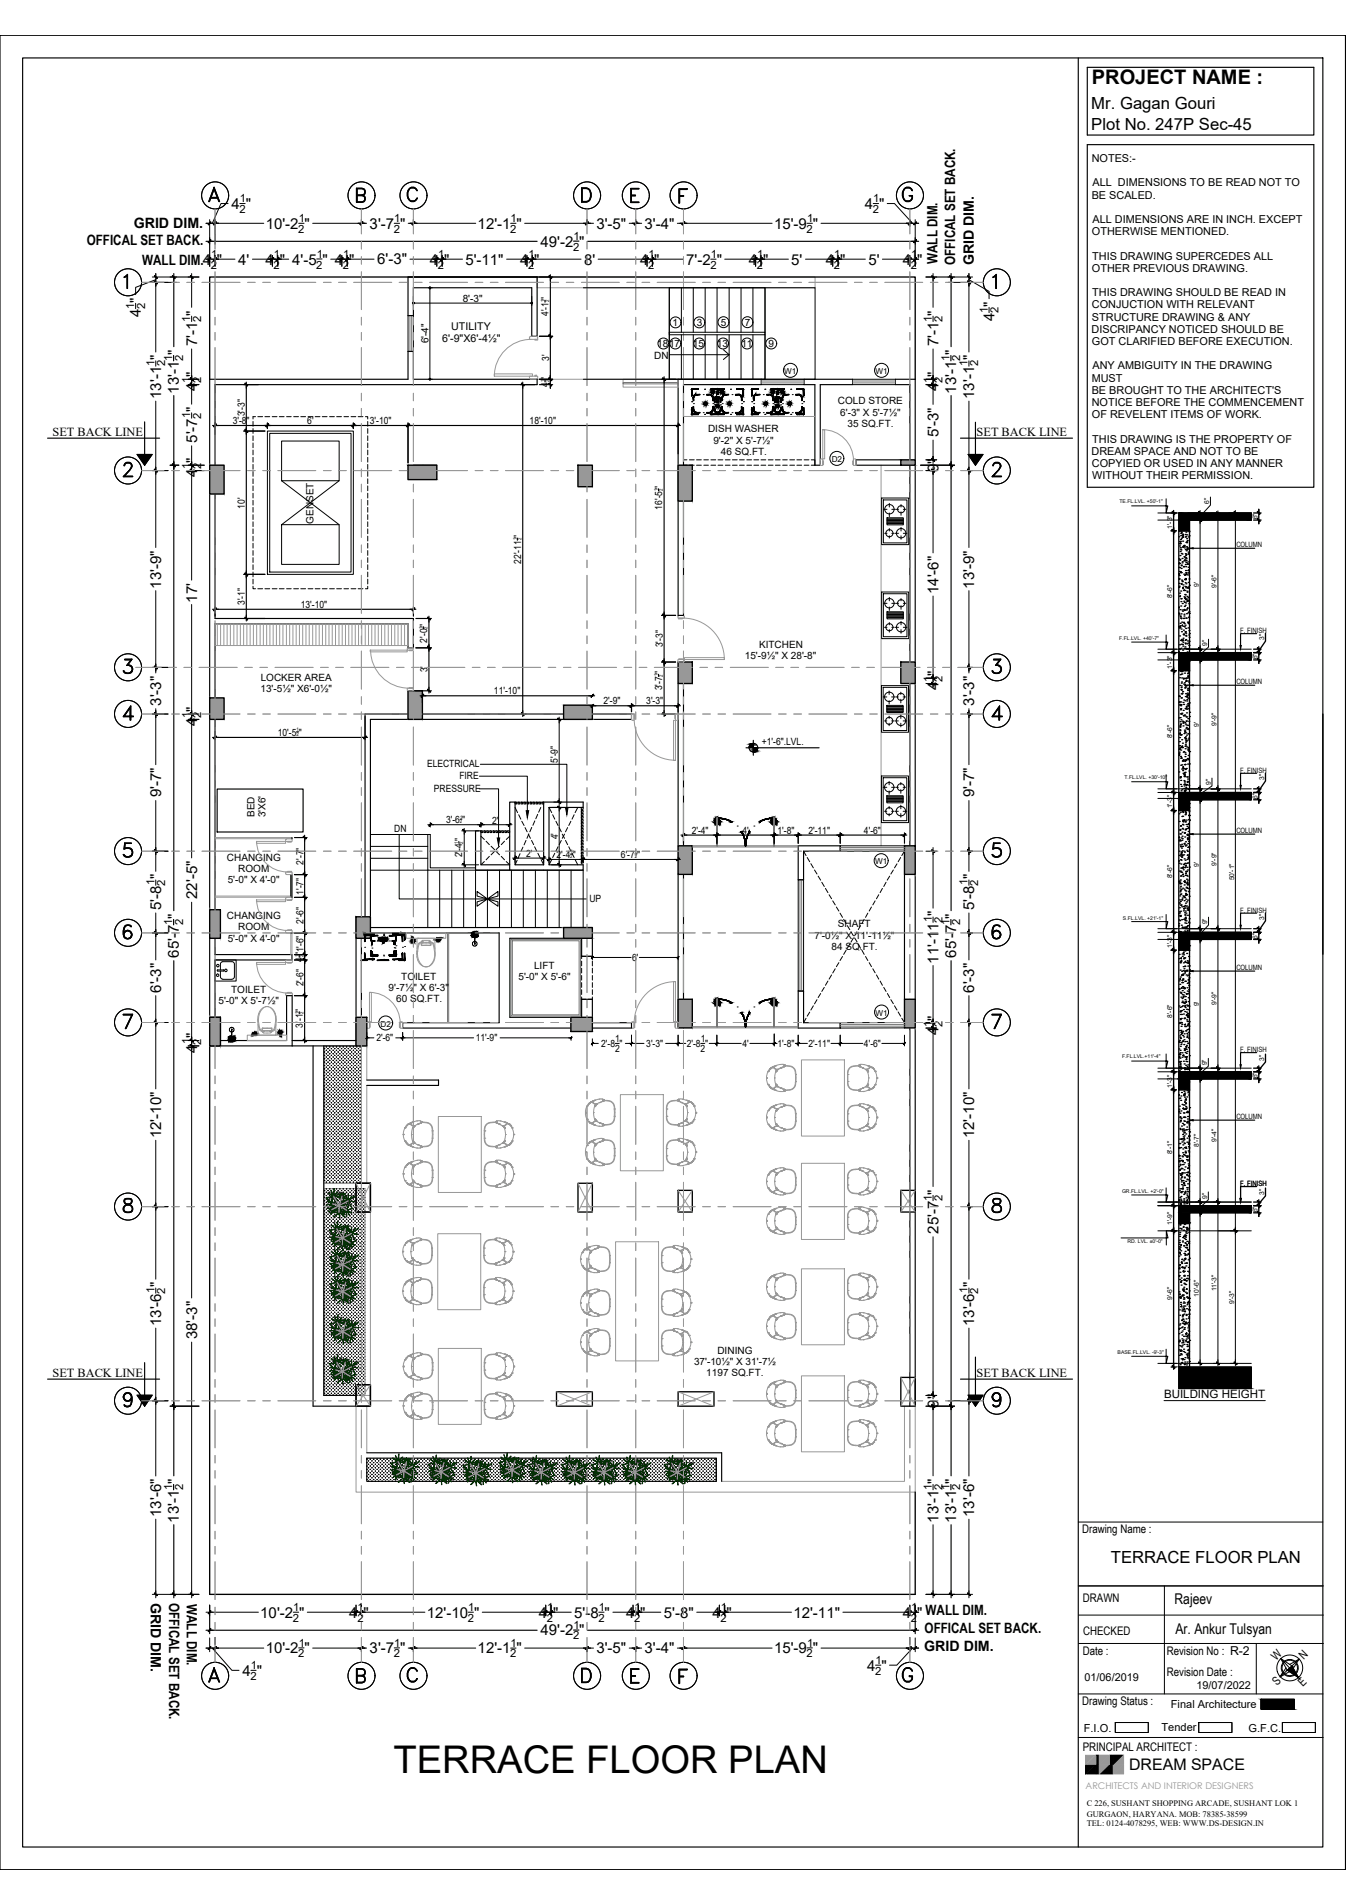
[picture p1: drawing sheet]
<svg xmlns="http://www.w3.org/2000/svg" width="297mm" height="420mm" viewBox="0 0 297 420" stroke-linecap="round" stroke-linejoin="round" font-family="sans-serif">
<defs><g id="words">
<text font-size="8.4" x="86.8" y="391.2">TERRACE FLOOR PLAN</text>
<text font-size="4.4" x="241" y="18.6">PROJECT NAME :</text>
<g font-size="3.7">
<text x="240.8" y="28.8">Plot No. 247P Sec-45</text>
<text x="240.8" y="24">Mr. Gagan Gouri</text>
<text x="245.2" y="344.8">TERRACE FLOOR PLAN</text>
</g>
<text font-size="3.5" x="249.2" y="390.7">DREAM SPACE</text>
<g font-size="3.3">
<text x="51.1" y="46.1">4 &quot;</text>
<text x="190.8" y="46.1">4 &quot;</text>
<text x="58.6" y="50.5">10'-2 &quot;</text>
<text x="81.6" y="50.5">3'-7 &quot;</text>
<text x="105.4" y="50.5">12'-1 &quot;</text>
<text x="131.6" y="50.5">3'-5&quot;</text>
<text x="142.2" y="50.5">3'-4&quot;</text>
<text x="170.8" y="50.5">15'-9 &quot;</text>
<text x="47.9" y="58.4">&quot;</text>
<text x="52.6" y="58.4">4'</text>
<text x="58.6" y="58.4">4</text>
<text x="61.7" y="58.4">&quot; 4'-5 &quot; 4</text>
<text x="77" y="58.4">&quot;</text>
<text x="83.2" y="58.3">6'-3&quot;</text>
<text x="94.9" y="58.4">4</text>
<text x="98" y="58.4">&quot;</text>
<text x="102.7" y="58.4">5'-11&quot;</text>
<text x="114.8" y="58.4">4</text>
<text x="117.9" y="58.4">&quot;</text>
<text x="119.3" y="54.4">49'-2 &quot;</text>
<text x="128.9" y="58.4">8'</text>
<text x="141.3" y="58.4">4</text>
<text x="144.4" y="58.4">&quot;</text>
<text x="151.4" y="58.4">7'-2 &quot;</text>
<text x="165.3" y="58.4">4</text>
<text x="168.4" y="58.4">&quot;</text>
<text x="174.6" y="58.4">5'</text>
<text x="182.2" y="58.4">4</text>
<text x="185.4" y="58.4">&quot;</text>
<text x="191.6" y="58.4">5'</text>
<text x="199.3" y="58.4">4</text>
<text x="202.4" y="58.4">&quot;</text>
<text x="31.1" y="70" transform="rotate(-90 31.1 70)">4 &quot;</text>
<text x="219.5" y="70.9" transform="rotate(-90 219.5 70.9)">4 &quot;</text>
<text x="43.5" y="76.4" transform="rotate(-90 43.5 76.4)">7'-1 &quot;</text>
<text x="207.1" y="76.4" transform="rotate(-90 207.1 76.4)">7'-1 &quot;</text>
<text x="43.5" y="83.2" transform="rotate(-90 43.5 83.2)">&quot;</text>
<text x="35.6" y="88.1" transform="rotate(-90 35.6 88.1)">13'-1 &quot;</text>
<text x="39.5" y="86.9" transform="rotate(-90 39.5 86.9)">13'-1 &quot;</text>
<text x="43.5" y="86.4" transform="rotate(-90 43.5 86.4)">4</text>
<text x="207.1" y="86.4" transform="rotate(-90 207.1 86.4)">4 &quot;</text>
<text x="211" y="86.9" transform="rotate(-90 211 86.9)">13'-1 &quot;</text>
<text x="215" y="88.1" transform="rotate(-90 215 88.1)">13'-1 &quot;</text>
<text x="43.5" y="97.7" transform="rotate(-90 43.5 97.7)">5'-7 &quot;</text>
<text x="207.1" y="96.5" transform="rotate(-90 207.1 96.5)">5'-3&quot;</text>
<text x="43.5" y="105.4" transform="rotate(-90 43.5 105.4)">4</text>
<text x="43.5" y="102.2" transform="rotate(-90 43.5 102.2)">&quot;</text>
<text x="207.1" y="104.2" transform="rotate(-90 207.1 104.2)">9&quot;</text>
<text x="35.6" y="129.9" transform="rotate(-90 35.6 129.9)">13'-9&quot;</text>
<text x="207.1" y="131.1" transform="rotate(-90 207.1 131.1)">14'-6&quot;</text>
<text x="215" y="129.9" transform="rotate(-90 215 129.9)">13'-9&quot;</text>
<text x="43.5" y="133" transform="rotate(-90 43.5 133)">17'</text>
<text x="35.6" y="155.7" transform="rotate(-90 35.6 155.7)">3'-3&quot;</text>
<text x="207.1" y="152.4" transform="rotate(-90 207.1 152.4)">4 &quot;</text>
<text x="215" y="155.7" transform="rotate(-90 215 155.7)">3'-3&quot;</text>
<text x="43.5" y="160.3" transform="rotate(-90 43.5 160.3)">4</text>
<text x="43.5" y="157.1" transform="rotate(-90 43.5 157.1)">&quot;</text>
<text x="35.6" y="176" transform="rotate(-90 35.6 176)">9'-7&quot;</text>
<text x="215" y="176" transform="rotate(-90 215 176)">9'-7&quot;</text>
<text x="35.6" y="200.8" transform="rotate(-90 35.6 200.8)">5'-8 &quot;</text>
<text x="43.5" y="198.4" transform="rotate(-90 43.5 198.4)">22'-5&quot;</text>
<text x="215" y="200.8" transform="rotate(-90 215 200.8)">5'-8 &quot;</text>
<text x="39.5" y="211.3" transform="rotate(-90 39.5 211.3)">65'-7 &quot;</text>
<text x="207.1" y="212.6" transform="rotate(-90 207.1 212.6)">11'-11 &quot;</text>
<text x="211" y="211.3" transform="rotate(-90 211 211.3)">65'-7 &quot;</text>
<text x="35.6" y="219.1" transform="rotate(-90 35.6 219.1)">6'-3&quot;</text>
<text x="215" y="219.1" transform="rotate(-90 215 219.1)">6'-3&quot;</text>
<text x="43.5" y="232.3" transform="rotate(-90 43.5 232.3)">4</text>
<text x="43.5" y="229.2" transform="rotate(-90 43.5 229.2)">&quot;</text>
<text x="207.1" y="228.3" transform="rotate(-90 207.1 228.3)">4 &quot;</text>
<text x="35.6" y="251.2" transform="rotate(-90 35.6 251.2)">12'-10&quot;</text>
<text x="215" y="251.2" transform="rotate(-90 215 251.2)">12'-10&quot;</text>
<text x="207.1" y="272.2" transform="rotate(-90 207.1 272.2)">25'-7 &quot;</text>
<text x="35.6" y="292.7" transform="rotate(-90 35.6 292.7)">13'-6 &quot;</text>
<text x="215" y="292.7" transform="rotate(-90 215 292.7)">13'-6 &quot;</text>
<text x="43.5" y="295.5" transform="rotate(-90 43.5 295.5)">38'-3&quot;</text>
<text x="207.1" y="310.6" transform="rotate(-90 207.1 310.6)">9&quot;</text>
<text x="35.6" y="334.8" transform="rotate(-90 35.6 334.8)">13'-6&quot;</text>
<text x="215" y="334.8" transform="rotate(-90 215 334.8)">13'-6&quot;</text>
<text x="39.5" y="336" transform="rotate(-90 39.5 336)">13'-1 &quot;</text>
<text x="207.1" y="336" transform="rotate(-90 207.1 336)">13'-1 &quot;</text>
<text x="211" y="336" transform="rotate(-90 211 336)">13'-1 &quot;</text>
<text x="259.2" y="354">Rajeev</text>
<text x="57.4" y="357">10'-2 &quot;</text>
<text x="77.1" y="357">4 &quot;</text>
<text x="94.2" y="357">12'-10 &quot;</text>
<text x="118.9" y="357">4 &quot;</text>
<text x="126.7" y="357">5'-8 &quot;</text>
<text x="138.2" y="357">4 &quot;</text>
<text x="146.5" y="357">5'-8&quot;</text>
<text x="157.2" y="357">4 &quot;</text>
<text x="175.1" y="357">12'-11&quot;</text>
<text x="199.3" y="357">4</text>
<text x="202.4" y="357">&quot; WALL DIM.</text>
<text x="58.6" y="364.8">10'-2 &quot;</text>
<text x="81.6" y="364.8">3'-7 &quot;</text>
<text x="105.4" y="364.9">12'-1 &quot;</text>
<text x="119.3" y="360.9">49'-2 &quot;</text>
<text x="131.6" y="364.8">3'-5&quot;</text>
<text x="142.2" y="364.8">3'-4&quot;</text>
<text x="170.8" y="364.8">15'-9 &quot;</text>
<text x="259.4" y="360.5">Ar. Ankur Tulsyan</text>
<text x="53.5" y="369.8">4 &quot;</text>
<text x="191.3" y="368.6">4 &quot;</text>
</g>
<g font-size="3.1">
<text x="29.5" y="50.3">GRID DIM.</text>
<text x="19.1" y="54.1">OFFICAL SET BACK.</text>
<text x="31.4" y="58.5">WALL DIM.4</text>
<text x="206.9" y="58.3" transform="rotate(-90 206.9 58.3)">WALL DIM.</text>
<text x="210.8" y="58.5" transform="rotate(-90 210.8 58.5)">OFFICAL SET BACK.</text>
<text x="214.9" y="58.5" transform="rotate(-90 214.9 58.5)">GRID DIM.</text>
<text x="33.3" y="353.7" transform="rotate(90 33.3 353.7)">GRID DIM.</text>
<text x="37.3" y="353.7" transform="rotate(90 37.3 353.7)">OFFICAL SET BACK.</text>
<text x="41.2" y="353.9" transform="rotate(90 41.2 353.9)">WALL DIM.</text>
<text x="204" y="364.4">GRID DIM.</text>
<text x="204" y="360.3">OFFICAL SET BACK.</text>
</g>
<g font-size="2.7">
<text x="11.6" y="96.1">SET BACK LINE</text>
<text x="215.5" y="96.1">SET BACK LINE</text>
<text x="11.6" y="303.8">SET BACK LINE</text>
<text x="215.5" y="303.8">SET BACK LINE</text>
</g>
<g font-size="2.6">
<text x="238.8" y="338.3">Drawing Name :</text>
<text x="239" y="353.6">DRAWN</text>
<text x="238.9" y="365.2">Date :</text>
<text x="239" y="360.7">CHECKED</text>
<text x="257.5" y="365.1">Revision No : R-2</text>
<text x="257.5" y="369.8">Revision Date :</text>
<text x="281.6" y="366.6" transform="rotate(-45 281.6 366.6)">W</text>
<text x="287.7" y="366.4" transform="rotate(-45 287.7 366.4)">N</text>
<text x="238.8" y="376.3">Drawing Status :</text>
<text x="281.8" y="372.1" transform="rotate(-45 281.8 372.1)">S</text>
<text x="287.5" y="372.3" transform="rotate(-44 287.5 372.3)">E</text>
<text x="238.9" y="386.4">PRINCIPAL ARCHITECT :</text>
</g>
<g font-size="2.5">
<text x="52.9" y="47">2</text>
<text x="52.9" y="44.6">1</text>
<text x="192.6" y="47">2</text>
<text x="192.7" y="44.6">1</text>
<text x="65.8" y="51.4">2</text>
<text x="65.9" y="49">1</text>
<text x="86.9" y="51.4">2</text>
<text x="87" y="49">1</text>
<text x="112.6" y="51.4">2</text>
<text x="112.7" y="49">1</text>
<text x="126.6" y="52.9">1</text>
<text x="178" y="51.4">2</text>
<text x="178.1" y="49">1</text>
<text x="46.5" y="59.3">2</text>
<text x="46.6" y="56.9">1</text>
<text x="60.4" y="59.3">2</text>
<text x="60.4" y="56.9">1</text>
<text x="69.8" y="59.3">2</text>
<text x="69.9" y="56.9">1</text>
<text x="75.7" y="59.3">2</text>
<text x="75.7" y="56.9">1</text>
<text x="96.6" y="59.3">2</text>
<text x="96.7" y="56.9">1</text>
<text x="116.5" y="59.3">2</text>
<text x="116.6" y="56.9">1</text>
<text x="126.5" y="55.3">2</text>
<text x="143" y="59.3">2</text>
<text x="143.1" y="56.9">1</text>
<text x="156.8" y="59.3">2</text>
<text x="156.8" y="56.9">1</text>
<text x="167" y="59.3">2</text>
<text x="167.1" y="56.9">1</text>
<text x="184" y="59.3">2</text>
<text x="184.1" y="56.9">1</text>
<text x="201" y="59.3">2</text>
<text x="201.1" y="56.9">1</text>
<text x="29.6" y="68.1" transform="rotate(-90 29.6 68.1)">1</text>
<text x="32" y="68.2" transform="rotate(-90 32 68.2)">2</text>
<text x="42" y="71" transform="rotate(-90 42 71)">1</text>
<text x="44.4" y="71" transform="rotate(-90 44.4 71)">2</text>
<text x="205.6" y="71" transform="rotate(-90 205.6 71)">1</text>
<text x="208" y="71" transform="rotate(-90 208 71)">2</text>
<text x="218" y="69" transform="rotate(-90 218 69)">1</text>
<text x="220.3" y="69.1" transform="rotate(-90 220.3 69.1)">2</text>
<text x="34.1" y="80.8" transform="rotate(-90 34.1 80.8)">1</text>
<text x="36.4" y="80.9" transform="rotate(-90 36.4 80.9)">2</text>
<text x="38" y="79.6" transform="rotate(-90 38 79.6)">1</text>
<text x="40.4" y="79.7" transform="rotate(-90 40.4 79.7)">2</text>
<text x="209.5" y="79.6" transform="rotate(-90 209.5 79.6)">1</text>
<text x="211.9" y="79.7" transform="rotate(-90 211.9 79.7)">2</text>
<text x="213.5" y="80.8" transform="rotate(-90 213.5 80.8)">1</text>
<text x="215.9" y="80.9" transform="rotate(-90 215.9 80.9)">2</text>
<text x="42" y="84.5" transform="rotate(-90 42 84.5)">1</text>
<text x="44.4" y="84.6" transform="rotate(-90 44.4 84.6)">2</text>
<text x="205.6" y="84.5" transform="rotate(-90 205.6 84.5)">1</text>
<text x="208" y="84.6" transform="rotate(-90 208 84.6)">2</text>
<text x="42" y="92.3" transform="rotate(-90 42 92.3)">1</text>
<text x="44.4" y="92.4" transform="rotate(-90 44.4 92.4)">2</text>
<text x="42" y="103.5" transform="rotate(-90 42 103.5)">1</text>
<text x="44.4" y="103.6" transform="rotate(-90 44.4 103.6)">2</text>
<text x="205.6" y="150.5" transform="rotate(-90 205.6 150.5)">1</text>
<text x="208" y="150.6" transform="rotate(-90 208 150.6)">2</text>
<text x="42" y="158.5" transform="rotate(-90 42 158.5)">1</text>
<text x="44.4" y="158.5" transform="rotate(-90 44.4 158.5)">2</text>
<text x="34.1" y="195.4" transform="rotate(-90 34.1 195.4)">1</text>
<text x="36.4" y="195.5" transform="rotate(-90 36.4 195.5)">2</text>
<text x="213.5" y="195.4" transform="rotate(-90 213.5 195.4)">1</text>
<text x="215.9" y="195.5" transform="rotate(-90 215.9 195.5)">2</text>
<text x="205.6" y="203.5" transform="rotate(-90 205.6 203.5)">1</text>
<text x="208" y="203.6" transform="rotate(-90 208 203.6)">2</text>
<text x="38" y="204.1" transform="rotate(-90 38 204.1)">1</text>
<text x="40.4" y="204.1" transform="rotate(-90 40.4 204.1)">2</text>
<text x="209.5" y="204.1" transform="rotate(-90 209.5 204.1)">1</text>
<text x="211.9" y="204.1" transform="rotate(-90 211.9 204.1)">2</text>
<text x="205.6" y="226.5" transform="rotate(-90 205.6 226.5)">1</text>
<text x="208" y="226.6" transform="rotate(-90 208 226.6)">2</text>
<text x="42" y="230.5" transform="rotate(-90 42 230.5)">1</text>
<text x="44.4" y="230.5" transform="rotate(-90 44.4 230.5)">2</text>
<text x="205.6" y="265" transform="rotate(-90 205.6 265)">1</text>
<text x="208" y="265" transform="rotate(-90 208 265)">2</text>
<text x="34.1" y="285.4" transform="rotate(-90 34.1 285.4)">1</text>
<text x="36.4" y="285.5" transform="rotate(-90 36.4 285.5)">2</text>
<text x="213.5" y="285.4" transform="rotate(-90 213.5 285.4)">1</text>
<text x="215.9" y="285.5" transform="rotate(-90 215.9 285.5)">2</text>
<text x="256.9" y="308.6">BUILDING HEIGHT</text>
<text x="38" y="328.8" transform="rotate(-90 38 328.8)">1</text>
<text x="40.4" y="328.8" transform="rotate(-90 40.4 328.8)">2</text>
<text x="205.6" y="328.8" transform="rotate(-90 205.6 328.8)">1</text>
<text x="208" y="328.8" transform="rotate(-90 208 328.8)">2</text>
<text x="209.5" y="328.8" transform="rotate(-90 209.5 328.8)">1</text>
<text x="211.9" y="328.8" transform="rotate(-90 211.9 328.8)">2</text>
<text x="64.6" y="357.8">2</text>
<text x="64.7" y="355.5">1</text>
<text x="78.9" y="357.8">2</text>
<text x="78.9" y="355.5">1</text>
<text x="103.3" y="357.8">2</text>
<text x="103.3" y="355.5">1</text>
<text x="120.7" y="357.8">2</text>
<text x="120.8" y="355.5">1</text>
<text x="126.6" y="359.4">1</text>
<text x="132.1" y="357.8">2</text>
<text x="132.1" y="355.5">1</text>
<text x="140" y="357.8">2</text>
<text x="140" y="355.5">1</text>
<text x="159" y="357.8">2</text>
<text x="159" y="355.5">1</text>
<text x="201" y="357.8">2</text>
<text x="201.1" y="355.5">1</text>
<text x="65.8" y="365.8">2</text>
<text x="65.9" y="363.3">1</text>
<text x="86.9" y="365.8">2</text>
<text x="87" y="363.3">1</text>
<text x="112.6" y="365.8">2</text>
<text x="112.7" y="363.4">1</text>
<text x="126.5" y="361.8">2</text>
<text x="178" y="365.8">2</text>
<text x="178.1" y="363.3">1</text>
<text x="55.3" y="370.7">2</text>
<text x="55.3" y="368.3">1</text>
<text x="193.1" y="369.6">2</text>
<text x="193.2" y="367.2">1</text>
</g>
<g font-size="2.4">
<text x="240.9" y="35.8">NOTES:-</text>
<text x="241.1" y="41.1">ALL DIMENSIONS TO BE READ NOT TO</text>
<text x="240.9" y="43.8">BE SCALED.</text>
<text x="241" y="51.9">OTHERWISE MENTIONED.</text>
<text x="241.1" y="49.2">ALL DIMENSIONS ARE IN INCH. EXCEPT</text>
<text x="241" y="60">OTHER PREVIOUS DRAWING.</text>
<text x="241" y="57.3">THIS DRAWING SUPERCEDES ALL</text>
<text x="241" y="65.4">THIS DRAWING SHOULD BE READ IN</text>
<text x="241" y="68.1">CONJUCTION WITH RELEVANT</text>
<text x="241" y="70.7">STRUCTURE DRAWING &amp; ANY</text>
<text x="97.6" y="75.4">6'-9&quot;X6'-4½&quot;</text>
<text x="99.6" y="72.8">UTILITY</text>
<text x="240.9" y="73.4">DISCRIPANCY NOTICED SHOULD BE</text>
<text x="241" y="76.2">GOT CLARIFIED BEFORE EXECUTION.</text>
<text x="241.1" y="81.5">ANY AMBIGUITY IN THE DRAWING</text>
<text x="240.9" y="84.2">MUST</text>
<text x="240.9" y="86.9">BE BROUGHT TO THE ARCHITECT'S</text>
<text x="240.9" y="89.6">NOTICE BEFORE THE COMMENCEMENT</text>
<text x="241" y="92.3">OF REVELENT ITEMS OF WORK.</text>
<text x="240.9" y="100.4">DREAM SPACE AND NOT TO BE</text>
<text x="241" y="97.7">THIS DRAWING IS THE PROPERTY OF</text>
<text x="241" y="103.1">COPYIED OR USED IN ANY MANNER</text>
<text x="241" y="105.7">WITHOUT THEIR PERMISSION.</text>
<text x="239.3" y="370.9">01/06/2019</text>
<text x="258.4" y="377">Final Architecture</text>
<text x="264" y="372.8">19/07/2022</text>
<text x="239.2" y="382.1">F.I.O.</text>
<text x="256.3" y="382.1">Tender</text>
<text x="275.5" y="382.1">G.F.C.</text>
</g>
<g font-size="2.2">
<text x="102.1" y="66.6">8'-3&quot;</text>
<text x="121" y="69.8" transform="rotate(-90 121 69.8)">4'-1 &quot;</text>
<text x="148.4" y="72">1</text>
<text x="153.8" y="71.9">3</text>
<text x="159.1" y="71.9">5</text>
<text x="164.3" y="72">7</text>
<text x="94.6" y="75.8" transform="rotate(-90 94.6 75.8)">6'-4&quot;</text>
<text x="145" y="76.7">1817</text>
<text x="152.9" y="76.7">15</text>
<text x="158.2" y="76.7">13</text>
<text x="163.6" y="76.7">11</text>
<text x="169.6" y="76.7">9</text>
<text x="121" y="83.8" transform="rotate(-90 121 83.8)">&quot;</text>
<text x="121.2" y="79.6" transform="rotate(-90 121.2 79.6)">3'</text>
<text x="144.4" y="79.1">DN</text>
<text x="121" y="85.3" transform="rotate(-90 121 85.3)">4</text>
<text x="184.9" y="89.2">COLD STORE</text>
<text x="51.4" y="93.6">3'-8&quot;</text>
<text x="54.1" y="91.9" transform="rotate(-90 54.1 91.9)">3'-3&quot;</text>
<text x="67.8" y="93.6">6'</text>
<text x="81.6" y="93.6">3'-10&quot;</text>
<text x="116.9" y="93.6">18'-10&quot;</text>
<text x="156.3" y="95.4">DISH WASHER</text>
<text x="185.4" y="91.7">6'-3&quot; X 5'-7½&quot;</text>
<text x="187" y="94.2">35 SQ.FT.</text>
<text x="157.4" y="97.9">9'-2&quot; X 5'-7½&quot;</text>
<text x="159.1" y="100.3">46 SQ.FT.</text>
<text x="54.1" y="112.2" transform="rotate(-90 54.1 112.2)">10'</text>
<text x="146.1" y="112.4" transform="rotate(-90 146.1 112.4)">16'-5 &quot;</text>
<text x="69.2" y="115.5" transform="rotate(-90 69.2 115.5)">GENSET</text>
<text x="115" y="124.4" transform="rotate(-90 115 124.4)">22'-11 &quot;</text>
<text x="54.1" y="133.5" transform="rotate(-90 54.1 133.5)">3'-1&quot;</text>
<text x="66.4" y="134.2">13'-10&quot;</text>
<text x="94.2" y="141.8" transform="rotate(-90 94.2 141.8)">2'-0 &quot;</text>
<text x="146.3" y="142.8" transform="rotate(-90 146.3 142.8)">3'-3&quot;</text>
<text x="167.5" y="142.9">KITCHEN</text>
<text x="94.4" y="148.4" transform="rotate(-90 94.4 148.4)">3'</text>
<text x="164.4" y="145.4">15'-9½&quot; X 28'-8&quot;</text>
<text x="57.5" y="152.8">13'-5½&quot; X6'-0½&quot;</text>
<text x="57.5" y="150.3">LOCKER AREA</text>
<text x="109" y="153.2">11'-10&quot;</text>
<text x="133.2" y="155.4">2'-9&quot;</text>
<text x="142.6" y="155.4">3'-3&quot;</text>
<text x="146.1" y="152.4" transform="rotate(-90 146.1 152.4)">3'-7 &quot;</text>
<text x="61.3" y="162.3">10'-5 &quot;</text>
<text x="168.1" y="164.4">+1'-6&quot;.LVL.</text>
<text x="94.2" y="169.3">ELECTRICAL</text>
<text x="101.4" y="172">FIRE</text>
<text x="123.1" y="168.3" transform="rotate(-90 123.1 168.3)">5'-9&quot;</text>
<text x="95.8" y="174.8">PRESSURE</text>
<text x="56.1" y="180.3" transform="rotate(-90 56.1 180.3)">BED</text>
<text x="58.6" y="180.3" transform="rotate(-90 58.6 180.3)">3'X6'</text>
<text x="87" y="183.6">DN</text>
<text x="98.4" y="181.6">3'-6 &quot;</text>
<text x="108.6" y="181.7">2'</text>
<text x="123.1" y="185.2" transform="rotate(-90 123.1 185.2)">4'</text>
<text x="152.7" y="184">2'-4&quot;</text>
<text x="163.9" y="184">4'</text>
<text x="171.6" y="184">1'-8&quot;</text>
<text x="178.4" y="184">2'-11&quot;</text>
<text x="190.7" y="184">4'-6&quot;</text>
<text x="50.1" y="189.9">CHANGING</text>
<text x="67" y="190.8" transform="rotate(-90 67 190.8)">2'-7&quot;</text>
<text x="102" y="189.2" transform="rotate(-90 102 189.2)">2'-4 &quot;</text>
<text x="116.1" y="189.1">2'</text>
<text x="122.8" y="189.3">2'-4 &quot;</text>
<text x="137" y="189.2">6'-7 &quot;</text>
<text x="50.2" y="194.9">5'-0&quot; X 4'-0&quot;</text>
<text x="52.6" y="192.4">ROOM</text>
<text x="67" y="197.4" transform="rotate(-90 67 197.4)">1'-7&quot;</text>
<text x="50.1" y="202.8">CHANGING</text>
<text x="67" y="203.8" transform="rotate(-90 67 203.8)">2'-6&quot;</text>
<text x="130.1" y="199.1">UP</text>
<text x="50.2" y="207.8">5'-0&quot; X 4'-0&quot;</text>
<text x="52.6" y="205.3">ROOM</text>
<text x="179.7" y="207.1">7'-0½&quot; X 11'-11½&quot;</text>
<text x="183.5" y="209.6">84 SQ.FT.</text>
<text x="184.9" y="204.6">SHAFT</text>
<text x="66.8" y="212.3" transform="rotate(-90 66.8 212.3)">4</text>
<text x="66.8" y="210.8" transform="rotate(-90 66.8 210.8)">&quot;</text>
<text x="67" y="210.2" transform="rotate(-90 67 210.2)">1'-6&quot;</text>
<text x="117.9" y="213.9">LIFT</text>
<text x="139.5" y="212">6'</text>
<text x="48.2" y="221.7">5'-0&quot; X 5'-7½&quot;</text>
<text x="51" y="219.2">TOILET</text>
<text x="67" y="217.6" transform="rotate(-90 67 217.6)">2'-6&quot;</text>
<text x="85.8" y="218.7">9'-7½&quot; X 6'-3&quot;</text>
<text x="87.4" y="221.1">60 SQ.FT.</text>
<text x="88.6" y="216.2">TOILET</text>
<text x="114.4" y="216.4">5'-0&quot; X 5'-6&quot;</text>
<text x="66.8" y="226.8" transform="rotate(-90 66.8 226.8)">3'-1 &quot;</text>
<text x="83.1" y="229.8">2'-6&quot;</text>
<text x="105" y="229.8">11'-9&quot;</text>
<text x="132.7" y="231.1">2'-8 &quot;</text>
<text x="135.7" y="232.1">2</text>
<text x="135.8" y="230">1</text>
<text x="142.6" y="231.1">3'-3&quot;</text>
<text x="151.6" y="231.1">2'-8 &quot;</text>
<text x="154.6" y="232.1">2</text>
<text x="154.6" y="230">1</text>
<text x="163.9" y="231.1">4'</text>
<text x="171.6" y="231.1">1'-8&quot;</text>
<text x="178.4" y="231.1">2'-11&quot;</text>
<text x="190.7" y="231.1">4'-6&quot;</text>
<text x="158.3" y="298.7">DINING</text>
<text x="153.2" y="301.2">37'-10½&quot; X 31'-7½</text>
<text x="155.9" y="303.7">1197 SQ.FT.</text>
</g>
<text font-size="2" fill="#989898" x="239.6" y="394.8">ARCHITECTS AND INTERIOR DESIGNERS</text>
<g font-size="1.9">
<text x="239.8" y="400.9">GURGAON, HARYANA. MOB: 78385-38599</text>
<text x="239.8" y="398.6">C 226, SUSHANT SHOPPING ARCADE, SUSHANT LOK 1</text>
<text x="239.8" y="402.8">TEL: 0124-4078295, WEB: WWW.DS-DESIGN.IN</text>
</g>
<g font-size="1.8">
<text x="173.1" y="82.5">W1</text>
<text x="193.2" y="82.5">W1</text>
<text x="183.6" y="101.9">D2</text>
<text x="193.1" y="190.7">W1</text>
<text x="84" y="226.5">D2</text>
<text x="193.2" y="224.1">W1</text>
</g>
<g font-size="1.6">
<text x="272.8" y="120.7">COLUMN</text>
<text x="273.7" y="139.7">F. FINISH</text>
<text x="272.8" y="151">COLUMN</text>
<text x="273.7" y="170.5">F. FINISH</text>
<text x="272.8" y="183.8">COLUMN</text>
<text x="273.7" y="201.4">F. FINISH</text>
<text x="272.8" y="214">COLUMN</text>
<text x="273.7" y="232.2">F. FINISH</text>
<text x="272.8" y="246.9">COLUMN</text>
<text x="273.7" y="261.7">F. FINISH</text>
</g>
<g font-size="1.5">
<text x="266.8" y="111.3" transform="rotate(-90 266.8 111.3)">6&quot;</text>
<text x="258.7" y="116.7" transform="rotate(-90 258.7 116.7)">1'-3&quot;</text>
<text x="277.5" y="114.6" transform="rotate(-90 277.5 114.6)">6&quot;</text>
<text x="264.5" y="129.5" transform="rotate(-90 264.5 129.5)">9'</text>
<text x="268.5" y="129.7" transform="rotate(-90 268.5 129.7)">9'-6&quot;</text>
<text x="258.7" y="132" transform="rotate(-90 258.7 132)">8'-6&quot;</text>
<text x="266.4" y="142.6" transform="rotate(-90 266.4 142.6)">9&quot;</text>
<text x="279" y="141.3" transform="rotate(-90 279 141.3)">3&quot;</text>
<text x="258.7" y="147.5" transform="rotate(-90 258.7 147.5)">1'-3&quot;</text>
<text x="277.5" y="145.5" transform="rotate(-90 277.5 145.5)">6&quot;</text>
<text x="264.5" y="160.4" transform="rotate(-90 264.5 160.4)">9'</text>
<text x="268.5" y="160.1" transform="rotate(-90 268.5 160.1)">9'-9&quot;</text>
<text x="258.7" y="162.9" transform="rotate(-90 258.7 162.9)">8'-6&quot;</text>
<text x="267.2" y="173.2" transform="rotate(-90 267.2 173.2)">9&quot;</text>
<text x="279" y="172.1" transform="rotate(-90 279 172.1)">3&quot;</text>
<text x="258.7" y="178.4" transform="rotate(-90 258.7 178.4)">1'-3&quot;</text>
<text x="277.5" y="176.4" transform="rotate(-90 277.5 176.4)">6&quot;</text>
<text x="264.5" y="191.3" transform="rotate(-90 264.5 191.3)">9'</text>
<text x="268.5" y="191" transform="rotate(-90 268.5 191)">9'-9&quot;</text>
<text x="258.7" y="193.8" transform="rotate(-90 258.7 193.8)">8'-6&quot;</text>
<text x="272.3" y="194.3" transform="rotate(-90 272.3 194.3)">50'-1&quot;</text>
<text x="266.4" y="204" transform="rotate(-90 266.4 204)">9&quot;</text>
<text x="279" y="203" transform="rotate(-90 279 203)">3&quot;</text>
<text x="258.7" y="209.2" transform="rotate(-90 258.7 209.2)">1'-3&quot;</text>
<text x="277.5" y="207.2" transform="rotate(-90 277.5 207.2)">6&quot;</text>
<text x="268.5" y="221.8" transform="rotate(-90 268.5 221.8)">9'-9&quot;</text>
<text x="258.7" y="224.6" transform="rotate(-90 258.7 224.6)">8'-6&quot;</text>
<text x="264.5" y="222.1" transform="rotate(-90 264.5 222.1)">9'</text>
<text x="266.4" y="235.1" transform="rotate(-90 266.4 235.1)">9&quot;</text>
<text x="277.5" y="238" transform="rotate(-90 277.5 238)">6&quot;</text>
<text x="279" y="234.1" transform="rotate(-90 279 234.1)">3&quot;</text>
<text x="258.7" y="240" transform="rotate(-90 258.7 240)">1'-3&quot;</text>
<text x="268.5" y="252" transform="rotate(-90 268.5 252)">9'-4&quot;</text>
<text x="258.7" y="254.7" transform="rotate(-90 258.7 254.7)">8'-1&quot;</text>
<text x="264.5" y="253.2" transform="rotate(-90 264.5 253.2)">8'-7&quot;</text>
<text x="279" y="263.7" transform="rotate(-90 279 263.7)">3&quot;</text>
<text x="266.4" y="264.5" transform="rotate(-90 266.4 264.5)">9&quot;</text>
<text x="277.5" y="267.5" transform="rotate(-90 277.5 267.5)">6&quot;</text>
<text x="258.7" y="270.3" transform="rotate(-90 258.7 270.3)">1'-9&quot;</text>
<text x="258.7" y="286.9" transform="rotate(-90 258.7 286.9)">9'-6&quot;</text>
<text x="264.5" y="286.2" transform="rotate(-90 264.5 286.2)">10'-6&quot;</text>
<text x="268.5" y="285" transform="rotate(-90 268.5 285)">11'-3&quot;</text>
<text x="272.3" y="287.7" transform="rotate(-90 272.3 287.7)">9'-3&quot;</text>
</g>
<g font-size="1.1">
<text x="120.1" y="66.7" transform="rotate(-90 120.1 66.7)">1</text>
<text x="121.2" y="66.7" transform="rotate(-90 121.2 66.7)">2</text>
<text x="120.1" y="84.3" transform="rotate(-90 120.1 84.3)">1</text>
<text x="121.2" y="84.3" transform="rotate(-90 121.2 84.3)">2</text>
<text x="145.2" y="108.3" transform="rotate(-90 145.2 108.3)">1</text>
<text x="146.3" y="108.4" transform="rotate(-90 146.3 108.4)">2</text>
<text x="247.1" y="111">TE.FL.LVL. +50'-1&quot;</text>
<text x="114" y="119.2" transform="rotate(-90 114 119.2)">1</text>
<text x="115.1" y="119.3" transform="rotate(-90 115.1 119.3)">2</text>
<text x="93.3" y="138.8" transform="rotate(-90 93.3 138.8)">1</text>
<text x="94.4" y="138.8" transform="rotate(-90 94.4 138.8)">2</text>
<text x="247" y="141.1">F.FL.LVL. +40'-7&quot;</text>
<text x="145.2" y="149.3" transform="rotate(-90 145.2 149.3)">1</text>
<text x="146.3" y="149.3" transform="rotate(-90 146.3 149.3)">2</text>
<text x="65.4" y="161.4">1</text>
<text x="65.4" y="162.4">2</text>
<text x="248.2" y="172">T.FL.LVL. +30'-10&quot;</text>
<text x="101.5" y="181.7">2</text>
<text x="101.5" y="180.6">1</text>
<text x="101.1" y="186.1" transform="rotate(-90 101.1 186.1)">1</text>
<text x="102.2" y="186.1" transform="rotate(-90 102.2 186.1)">2</text>
<text x="125.9" y="189.4">2</text>
<text x="125.9" y="188.3">1</text>
<text x="140.1" y="189.4">2</text>
<text x="140.1" y="188.3">1</text>
<text x="247.8" y="203">S.FL.LVL. +21'-1&quot;</text>
<text x="65.9" y="211.2" transform="rotate(-90 65.9 211.2)">1</text>
<text x="67" y="211.3" transform="rotate(-90 67 211.3)">2</text>
<text x="65.9" y="223.7" transform="rotate(-90 65.9 223.7)">1</text>
<text x="67" y="223.7" transform="rotate(-90 67 223.7)">2</text>
<text x="247.6" y="233.6">F.FL.LVL.+11'-4&quot;</text>
<text x="247.6" y="263.3">GR.FL.LVL. +2'-0&quot;</text>
<text x="248.8" y="274.2">RD. LVL. ±0'-0&quot;</text>
<text x="246.6" y="298.9">BASE.FL.LVL. -9'-3&quot;</text>
</g>
</g></defs>
<!-- layer: TEXT -->
<g fill="none" stroke="#000" stroke-width=".22">
<path d="M46.4 43.7h1.8M46.5 43.6h1.5M47.2 41.3l1.3 3.2h-.2l-1.1-2.7-1 2.7h-.1zM78.8 43l1.5-.1 .2-.3-.2-.8-.4-.1h-1.1v2.8h1.1l.4-.1 .2-.3-.2-.8-1.5-.1M79.9 43l.4 .2a.83 .83 0 0 1 .3 .9 .83 .83 0 0 1-.7 .6h-1.2v-3.2l1.6 .2a.85 .85 0 0 1 .3 .9 .85 .85 0 0 1-.7 .6M90.2 41.8a1.07 1.07 0 0 1 1-.5 1.07 1.07 0 0 1 .9 .8h-.2l-.1-.3a1.05 1.05 0 0 0-1.1-.3 1.05 1.05 0 0 0-.7 1 1.63 1.63 0 0 0 .8 1.8l.9-.1 .2-.5h.2a1.15 1.15 0 0 1-1.3 .8 1.15 1.15 0 0 1-.9-1.2v-.8zM128.4 41.4h1a1.7 1.7 0 0 1 1.1 1.6 1.7 1.7 0 0 1-1.1 1.6h-1zM128.5 41.6h.9a1.55 1.55 0 0 1 .6 2.6l-.6 .3h-.9zM139.2 41.6h1.8v.1h-1.6v2.9h1.6v.1h-1.8zM139.4 43.1h.9v.1h-.9M149.8 41.7h1.8v.1h-1.6v3h-.2zM150 43.2h.9v.1h-.9"/>
<path d="M199.4 41.8l.6-.5a1.12 1.12 0 0 1 1.4 .8l-.4-.5-1-.1a1.69 1.69 0 0 0 0 2.8h.7a.9 .9 0 0 0 .6-1h-.6v-.2h.7a1.08 1.08 0 0 1-.8 1.4 1.08 1.08 0 0 1-1.3-.8 1.94 1.94 0 0 1 .1-1.9zM27.4 61.1l.8-.6v3.2h-.2v-2.9l-.6 .5zM219.1 61.1l.8-.6v3.2h-.1v-2.9l-.7 .5zM27.3 105.1h2v.1h-2.1l1.4-1.5a1.05 1.05 0 0 0 .3-1.3l-.3-.2h-.7l-.3 .2-.1 .4h-.2l.3-.6 .3-.2h.7a.83 .83 0 0 1 .4 1.3l-1.7 1.9M219.1 105.1h1.9v.1h-2.1l1.4-1.5a1.05 1.05 0 0 0 .3-1.3l-.3-.2h-.6l-.3 .2-.2 .4h-.1l.3-.6 .3-.2h.6a.83 .83 0 0 1 .4 1.3l-1.6 1.9M255.5 114.8h20.6M255.5 113.2h20.6M27.3 158h2.2v.2h-2.3l1.7-2.5v3.2h-.2v-2.7l-1.4 2M27.3 148.2l.5 .3M28.1 146.7a1.01 1.01 0 0 1 1.2 1.1 1.01 1.01 0 0 1-1.4 .8l-.4-.1-.3-.5h.1a1 1 0 0 0 1 .5 1 1 0 0 0 .9-.6M28.6 146.9a.87 .87 0 0 1 .4 1.3l-.4 .3M29 145.6h-1.5v-.1h1.7l-1.1 1.4"/>
<path d="M29 145.5l-1.1 1.4 1 .1 .3 .4M219.1 158h2.1v.2h-2.3l1.7-2.5v3.2h-.2v-2.7l-1.3 2M219.1 148.2l.4 .3M219.8 146.7a1.01 1.01 0 0 1 1.2 1.1 1.01 1.01 0 0 1-1.3 .8l-.5-.1-.3-.5h.2a1 1 0 0 0 .9 .5 1 1 0 0 0 .9-.6M220.3 146.9a.87 .87 0 0 1 .4 1.3l-.4 .3M220.7 145.6h-1.5v-.1h1.7l-1.1 1.4M220.7 145.5l-1 1.4 .9 .1 .3 .4M255.5 143.3h20.6M255.5 144h20.6M255.5 145.6h20.6M255.5 174.1h20.6M255.5 174.9h20.6"/>
<path d="M255.5 176.2h20.6M27.3 188.7l.5 .3M28.6 187.2a.99 .99 0 0 1 .6 .9 .99 .99 0 0 1-.6 .9M29.2 187.8a1.25 1.25 0 0 0-1.9-.4l.2-1.4h1.5v.1h-1.4l-.1 1.1a1.12 1.12 0 0 1 1.6 .3 1.12 1.12 0 0 1-.4 1.6 1.12 1.12 0 0 1-1.5-.5h.1a1.02 1.02 0 0 0 1 .5 1.02 1.02 0 0 0 .9-.7M219.1 188.7l.4 .3M220.3 187.2a.99 .99 0 0 1 .6 .9 .99 .99 0 0 1-.6 .9M220.9 187.8a1.25 1.25 0 0 0-1.8-.4l.1-1.4h1.5v.1h-1.3l-.2 1.1a1.12 1.12 0 0 1 1.7 .3 1.12 1.12 0 0 1-.4 1.6 1.12 1.12 0 0 1-1.6-.5h.2a1.02 1.02 0 0 0 .9 .5 1.02 1.02 0 0 0 .9-.7M27.3 206.5a.88 .88 0 0 0 1.4 .4l.3-.4M27.3 206a.94 .94 0 0 1 1.4-.4l.3 .4M27.6 204.4l.5-.2 .8 .2M27.8 204.2a2.78 2.78 0 0 0-.3 2.6l.4 .3M27.9 205.4l-.4 .3-.2 .5"/>
<path d="M28.4 205.4a.92 .92 0 0 1 .5 1.4l-.5 .3M28.7 204.2l.3 .3a.92 .92 0 0 0-.9-.4 .92 .92 0 0 0-.8 .6 2.23 2.23 0 0 0 .3 2.4 .99 .99 0 0 0 1.4-.3 .99 .99 0 0 0-.3-1.4 .99 .99 0 0 0-1.4 .3M219.1 206.5a.88 .88 0 0 0 1.3 .4l.3-.4M219.1 206a.94 .94 0 0 1 1.3-.4l.3 .4M219.4 204.4l.4-.2 .8 .2M219.5 204.2a2.78 2.78 0 0 0-.3 2.6l.5 .3M219.7 205.4l-.5 .3-.1 .5M220.1 205.4a.92 .92 0 0 1 .5 1.4l-.5 .3M220.4 204.2l.3 .3a.92 .92 0 0 0-.9-.4 .92 .92 0 0 0-.7 .6 2.23 2.23 0 0 0 .3 2.4 .99 .99 0 0 0 1.3-.3 .99 .99 0 0 0-.3-1.4 .99 .99 0 0 0-1.3 .3M255.5 204.9h20.6M255.5 205.7h20.6M255.5 207.3h20.6"/>
<path d="M29.2 223.8l-1.6 3.2h.2l1.5-3.2h-2.1v.2h2M220.9 223.8l-1.5 3.2h.1l1.5-3.2h-2.1v.2h2M255.5 238.1h20.6M255.5 235.7h20.6M255.5 236.5h20.6M27.3 267.2l.5 .3M27.5 264.6a.76 .76 0 0 0 .4 1.2 1.13 1.13 0 0 1 1.3 .8v.4a1.14 1.14 0 0 1-1.7 .3 .85 .85 0 0 1 .4-1.4 1.13 1.13 0 0 0 1.3-.7v-.3a1.24 1.24 0 0 0-1.7-.3zM27.5 264.8l.4-.2 1.1 .2M27.6 264.6a.68 .68 0 0 0 .3 1 1.24 1.24 0 0 1 1.4 1.4 1.11 1.11 0 0 1-1.2 .6 1.11 1.11 0 0 1-.9-1 1.42 1.42 0 0 1 1.4-1 .68 .68 0 0 0 .3-1M29.2 267.2l-.5 .3M219.1 267.2l.4 .3M219.2 264.6a.76 .76 0 0 0 .5 1.2 1.13 1.13 0 0 1 1.2 .8v.4a1.14 1.14 0 0 1-1.7 .3 .85 .85 0 0 1 .5-1.4 1.13 1.13 0 0 0 1.2-.7v-.3a1.24 1.24 0 0 0-1.7-.3z"/>
<path d="M219.2 264.8l.5-.2 1 .2M219.4 264.6a.68 .68 0 0 0 .3 1 1.24 1.24 0 0 1 1.3 1.4 1.11 1.11 0 0 1-1.2 .6 1.11 1.11 0 0 1-.9-1 1.42 1.42 0 0 1 1.4-1 .68 .68 0 0 0 .3-1M220.9 267.2l-.5 .3M255.5 266.1h20.6h-20.6M255.5 271.6h20.6M255.5 265.3h20.6M27.3 308.5l.3 .4 .5 .2 .6-.2 .3-.4M27.3 308.1l.3-.5 .5-.2 .6 .2 .3 .5M27.5 310.1l.4 .2 .8-.2M27.9 307.4l-.4 .4-.2 .4 .2 .6 .4 .3M28.4 307.4l.5 .4a3 3 0 0 1-.3 2.5M29 308.8a.98 .98 0 0 1-1.5 .2 .98 .98 0 0 1 0-1.5 .98 .98 0 0 1 1.5 .3 2.67 2.67 0 0 1-.3 2.5 .9 .9 0 0 1-1.4-.3h.2l.1 .3"/>
<path d="M29 308.4l-.1 .4-.5 .3M219.1 308.5l.3 .4 .4 .2 .6-.2 .3-.4M219.1 308.1l.3-.5 .4-.2 .6 .2 .3 .5M219.2 310.1l.5 .2 .7-.2M219.7 307.4l-.5 .4-.1 .4 .1 .6 .5 .3M220.1 307.4l.5 .4a3 3 0 0 1-.3 2.5M220.7 308.8a.98 .98 0 0 1-1.5 .2 .98 .98 0 0 1 0-1.5 .98 .98 0 0 1 1.5 .3 2.67 2.67 0 0 1-.3 2.5 .9 .9 0 0 1-1.3-.3h.1l.2 .3M220.7 308.4l-.1 .4-.5 .3M255.5 300.9h20.6M46.4 370.4h1.8M46.5 370.3h1.5M47.2 368l1.3 3.2h-.2l-1.1-2.7-1 2.7h-.1z"/>
<path d="M78.8 369.7l1.5-.1 .2-.3-.2-.8-.4-.2h-1.1v2.9l1.5-.1 .2-.3-.2-.8-.4-.1h-1.1M79.9 369.7a.85 .85 0 0 1 .7 .8 .85 .85 0 0 1-.7 .9h-1.2v-3.2l1.6 .1a.85 .85 0 0 1 .3 .9 .85 .85 0 0 1-.7 .7M90.2 368.5a1.07 1.07 0 0 1 1-.5 1.07 1.07 0 0 1 .9 .8h-.2l-.1-.3a1.05 1.05 0 0 0-1.2-.3 1.05 1.05 0 0 0-.6 1 1.61 1.61 0 0 0 .8 1.8l.9-.1 .2-.5h.2a1.15 1.15 0 0 1-1.3 .8 1.15 1.15 0 0 1-.9-1.2v-.8zM128.4 368.1h1a1.8 1.8 0 0 1 .5 3.1l-1.5 .1zM128.5 368.3h.9a1.55 1.55 0 0 1 .6 2.5l-.6 .4h-.9zM139.2 368.3h1.8v.1h-1.6v2.9h1.6v.1h-1.8zM139.4 369.7h.9v.2h-.9M149.8 368.3h1.8v.2h-1.6v3h-.2zM150 369.9h.9v.1h-.9M199.4 368.5l.6-.5a1.12 1.12 0 0 1 1.4 .8l-.4-.5-1-.1a1.71 1.71 0 0 0 0 2.8h.7a.88 .88 0 0 0 .6-1h-.6v-.2h.7a1.08 1.08 0 0 1-.8 1.4 1.08 1.08 0 0 1-1.3-.8 1.99 1.99 0 0 1 .1-1.9z"/>
<circle cx="47.5" cy="43.1" r="2.98"/>
<circle cx="79.8" cy="43.1" r="2.98"/>
<circle cx="91.2" cy="43.1" r="2.98"/>
<circle cx="129.6" cy="43.1" r="2.98"/>
<circle cx="140.3" cy="43.1" r="2.98"/>
<circle cx="150.9" cy="43.1" r="2.98"/>
<circle cx="200.8" cy="43.1" r="2.98"/>
<circle cx="28.3" cy="62.3" r="2.98"/>
<circle cx="220" cy="62.3" r="2.98"/>
<circle cx="28.3" cy="103.8" r="2.98"/>
<circle cx="220" cy="103.8" r="2.98"/>
<circle cx="28.3" cy="157.5" r="2.98"/>
<circle cx="28.3" cy="147.3" r="2.98"/>
<circle cx="220" cy="147.3" r="2.98"/>
<circle cx="220" cy="157.5" r="2.98"/>
<circle cx="28.3" cy="187.8" r="2.98"/>
<circle cx="220" cy="187.8" r="2.98"/>
<circle cx="28.3" cy="205.8" r="2.98"/>
<circle cx="220" cy="205.8" r="2.98"/>
<circle cx="28.3" cy="225.6" r="2.98"/>
<circle cx="220" cy="225.6" r="2.98"/>
<circle cx="28.3" cy="266.3" r="2.98"/>
<circle cx="220" cy="266.3" r="2.98"/>
<circle cx="28.3" cy="309.1" r="2.98"/>
<circle cx="220" cy="309.1" r="2.98"/>
<circle cx="47.5" cy="369.8" r="2.98"/>
<circle cx="79.8" cy="369.8" r="2.98"/>
<circle cx="91.2" cy="369.8" r="2.98"/>
<circle cx="129.6" cy="369.8" r="2.98"/>
<circle cx="140.3" cy="369.8" r="2.98"/>
<circle cx="150.9" cy="369.8" r="2.98"/>
<circle cx="200.8" cy="369.8" r="2.98"/>
</g>
<!-- layer: GRID LINE -->
<g fill="none" stroke="#989898" stroke-width=".22">
<path d="M47.5 46.1v5.5M47.5 53.3v1.6M47.5 56.6v1.7M47.5 60v8.3M79.8 46.1v5.5M79.8 53.3v1.6M79.8 56.6v1.7M79.8 60v8.3M91.2 46.1v5.5M91.2 53.3v1.6M91.2 56.6v1.7M91.2 60v8.3"/>
<path d="M129.5 46.1v5.5M129.5 53.3v1.6M129.5 56.6v1.7M129.5 60v8.3M140.3 46.1v5.5M140.3 53.3v1.6M140.3 56.6v1.7M140.3 60v8.3M150.8 46.1v5.5M150.8 53.3v1.6M150.8 56.6v1.7M150.8 60v8.3"/>
<path d="M200.8 46.1v5.5M200.8 53.3v1.6M200.8 56.6v1.7M200.8 60v8.3M31.2 62.3h5M37.9 62.3h1.7M41.2 62.3h1.7M44.6 62.3h8.4M47.5 70v1.7M47.5 73.4v1.7M47.5 76.7v8.4M54.7 62.3h1.6"/>
<path d="M58 62.3h1.6M61.3 62.3h8.4M71.4 62.3h1.7M74.7 62.3h1.7M78.1 62.3h8.3M79.8 70v1.7M79.8 73.4v1.7M79.8 76.7v8.4M88.1 62.3h1.7M91.2 70v1.7M91.2 73.4v1.7M91.2 76.7v8.4"/>
<path d="M91.5 62.3h1.6M94.8 62.3h8.4M104.9 62.3h1.7M108.2 62.3h1.7M111.5 62.3h8.4M121.6 62.3h1.7M125 62.3h1.6M128.3 62.3h8.4M129.5 70v1.7M129.5 73.4v1.7M129.5 76.7v8.4M138.3 62.3h1.7"/>
<path d="M140.3 70v1.7M140.3 73.4v1.7M140.3 76.7v8.4M141.7 62.3h1.7M145 62.3h8.4M150.8 70v1.7M150.8 73.4v1.7M150.8 76.7v8.4M155.1 62.3h1.7M158.5 62.3h1.6M161.8 62.3h8.3M171.8 62.3h1.7"/>
<path d="M175.2 62.3h1.7M178.5 62.3h8.4M188.6 62.3h1.6M191.9 62.3h1.7M195.3 62.3h8.3M200.8 70v1.7M200.8 73.4v1.7M200.8 76.7v8.4M205.3 62.3h1.7M208.7 62.3h1.7M212 62.3h5M47.5 86.8v1.6"/>
<path d="M47.5 90.1v1.7M47.5 93.5v8.4M79.8 86.8v1.6M79.8 90.1v1.7M79.8 93.5v8.4M91.2 86.8v1.6M91.2 90.1v1.7M91.2 93.5v8.4M129.5 86.8v1.6M129.5 90.1v1.7M129.5 93.5v8.4M140.3 86.8v1.6"/>
<path d="M140.3 90.1v1.7M140.3 93.5v8.4M150.8 86.8v1.6M150.8 90.1v1.7M150.8 93.5v8.4M200.8 86.8v1.6M200.8 90.1v1.7M200.8 93.5v8.4M31.2 103.8h5M37.9 103.8h1.7M41.2 103.8h1.7M44.6 103.8h8.4"/>
<path d="M47.5 103.5v1.7M47.5 106.8v1.7M47.5 110.2v8.4M54.7 103.8h1.6M58 103.8h1.6M61.3 103.8h8.4M71.4 103.8h1.7M74.7 103.8h1.7M78.1 103.8h8.3M79.8 103.5v1.7M79.8 106.8v1.7M79.8 110.2v8.4"/>
<path d="M88.1 103.8h1.7M91.2 103.5v1.7M91.2 106.8v1.7M91.2 110.2v8.4M91.5 103.8h1.6M94.8 103.8h8.4M104.9 103.8h1.7M108.2 103.8h1.7M111.5 103.8h8.4M121.6 103.8h1.7M125 103.8h1.6M128.3 103.8h8.4"/>
<path d="M129.5 103.5v1.7M129.5 106.8v1.7M129.5 110.2v8.4M138.3 103.8h1.7M140.3 103.5v1.7M140.3 106.8v1.7M140.3 110.2v8.4M141.7 103.8h1.7M145 103.8h8.4M150.8 103.5v1.7M150.8 106.8v1.7M150.8 110.2v8.4"/>
<path d="M155.1 103.8h1.7M158.5 103.8h1.6M161.8 103.8h8.3M171.8 103.8h1.7M175.2 103.8h1.7M178.5 103.8h8.4M188.6 103.8h1.6M191.9 103.8h1.7M195.3 103.8h8.3M200.8 103.5v1.7M200.8 106.8v1.7M200.8 110.2v8.4"/>
<path d="M205.3 103.8h1.7M208.7 103.8h1.7M212 103.8h5M47.5 120.3v1.6M47.5 123.6v1.7M47.5 127v8.3M47.5 137v1.7M79.8 120.3v1.6M79.8 123.6v1.7M79.8 127v8.3M79.8 137v1.7M91.2 120.3v1.6"/>
<path d="M91.2 123.6v1.7M91.2 127v8.3M91.2 137v1.7M129.5 120.3v1.6M129.5 123.6v1.7M129.5 127v8.3M129.5 137v1.7M140.3 120.3v1.6M140.3 123.6v1.7M140.3 127v8.3M140.3 137v1.7M150.8 120.3v1.6"/>
<path d="M150.8 123.6v1.7M150.8 127v8.3M150.8 137v1.7M200.8 120.3v1.6M200.8 123.6v1.7M200.8 127v8.3M200.8 137v1.7M30 147.3h5.6M31.2 157.6h5M37.3 147.3h1.6M37.9 157.6h1.7M40.6 147.3h1.7"/>
<path d="M41.2 157.6h1.7M43.9 147.3h8.4M44.6 157.6h8.4M47.5 140.3v1.7M47.5 143.7v8.4M47.5 153.8v1.6M47.5 157.1v1.7M54 147.3h1.7M54.7 157.6h1.6M57.4 147.3h1.6M58 157.6h1.6M60.7 147.3h8.4"/>
<path d="M61.3 157.6h8.4M70.7 147.3h1.7M71.4 157.6h1.7M74.1 147.3h1.7M74.7 157.6h1.7M77.4 147.3h8.4M78.1 157.6h8.3M79.8 140.3v1.7M79.8 143.7v8.4M79.8 153.8v1.6M79.8 157.1v1.7M87.5 147.3h1.7"/>
<path d="M88.1 157.6h1.7M90.8 147.3h1.7M91.2 140.3v1.7M91.2 143.7v8.4M91.2 153.8v1.6M91.2 157.1v1.7M91.5 157.6h1.6M94.2 147.3h8.4M94.8 157.6h8.4M104.2 147.3h1.7M104.9 157.6h1.7M107.6 147.3h1.7"/>
<path d="M108.2 157.6h1.7M110.9 147.3h8.4M111.5 157.6h8.4M121 147.3h1.6M121.6 157.6h1.7M124.3 147.3h1.7M125 157.6h1.6M127.7 147.3h8.4M128.3 157.6h8.4M129.5 140.3v1.7M129.5 143.7v8.4M129.5 153.8v1.6"/>
<path d="M129.5 157.1v1.7M137.7 147.3h1.7M138.3 157.6h1.7M140.3 140.3v1.7M140.3 143.7v8.4M140.3 153.8v1.6M140.3 157.1v1.7M141.1 147.3h1.6M141.7 157.6h1.7M144.4 147.3h8.4M145 157.6h8.4M150.8 140.3v1.7"/>
<path d="M150.8 143.7v8.4M150.8 153.8v1.6M150.8 157.1v1.7M154.5 147.3h1.6M155.1 157.6h1.7M157.8 147.3h1.7M158.5 157.6h1.6M161.2 147.3h8.3M161.8 157.6h8.3M171.2 147.3h1.7M171.8 157.6h1.7M174.5 147.3h1.7"/>
<path d="M175.2 157.6h1.7M177.9 147.3h8.4M178.5 157.6h8.4M188 147.3h1.6M188.6 157.6h1.6M191.3 147.3h1.7M191.9 157.6h1.7M194.6 147.3h8.4M195.3 157.6h8.3M200.8 140.3v1.7M200.8 143.7v8.4M200.8 153.8v1.6"/>
<path d="M200.8 157.1v1.7M204.7 147.3h1.7M205.3 157.6h1.7M208 147.3h1.7M208.7 157.6h1.7M211.4 147.3h5.6M212 157.6h5M47.5 160.4v8.4M47.5 170.5v1.7M47.5 173.8v1.7M47.5 177.2v8.3M79.8 160.4v8.4"/>
<path d="M79.8 170.5v1.7M79.8 173.8v1.7M79.8 177.2v8.3M91.2 160.4v8.4M91.2 170.5v1.7M91.2 173.8v1.7M91.2 177.2v8.3M129.5 160.4v8.4M129.5 170.5v1.7M129.5 173.8v1.7M129.5 177.2v8.3M140.3 160.4v8.4"/>
<path d="M140.3 170.5v1.7M140.3 173.8v1.7M140.3 177.2v8.3M150.8 160.4v8.4M150.8 170.5v1.7M150.8 173.8v1.7M150.8 177.2v8.3M200.8 160.4v8.4M200.8 170.5v1.7M200.8 173.8v1.7M200.8 177.2v8.3M31.2 187.8h5"/>
<path d="M37.9 187.8h1.7M41.2 187.8h1.7M44.6 187.8h8.4M47.5 187.2v1.7M47.5 190.6v1.6M47.5 193.9v8.4M54.7 187.8h1.6M58 187.8h1.6M61.3 187.8h8.4M71.4 187.8h1.7M74.7 187.8h1.7M78.1 187.8h8.3"/>
<path d="M79.8 187.2v1.7M79.8 190.6v1.6M79.8 193.9v8.4M88.1 187.8h1.7M91.2 187.2v1.7M91.2 190.6v1.6M91.2 193.9v8.4M91.5 187.8h1.6M94.8 187.8h8.4M104.9 187.8h1.7M108.2 187.8h1.7M111.5 187.8h8.4"/>
<path d="M121.6 187.8h1.7M125 187.8h1.6M128.3 187.8h8.4M129.5 187.2v1.7M129.5 190.6v1.6M129.5 193.9v8.4M138.3 187.8h1.7M140.3 187.2v1.7M140.3 190.6v1.6M140.3 193.9v8.4M141.7 187.8h1.7M145 187.8h8.4"/>
<path d="M150.8 187.2v1.7M150.8 190.6v1.6M150.8 193.9v8.4M155.1 187.8h1.7M158.5 187.8h1.6M161.8 187.8h8.3M171.8 187.8h1.7M175.2 187.8h1.7M178.5 187.8h8.4M188.6 187.8h1.6M191.9 187.8h1.7M195.3 187.8h8.3"/>
<path d="M200.8 187.2v1.7M200.8 190.6v1.6M200.8 193.9v8.4M205.3 187.8h1.7M208.7 187.8h1.7M212 187.8h5M31.2 205.9h5M37.9 205.9h1.7M41.2 205.9h1.7M44.6 205.9h8.4M47.5 204v1.7M47.5 207.3v1.7"/>
<path d="M47.5 210.7v8.3M54.7 205.9h1.6M58 205.9h1.6M61.3 205.9h8.4M71.4 205.9h1.7M74.7 205.9h1.7M78.1 205.9h8.3M79.8 204v1.7M79.8 207.3v1.7M79.8 210.7v8.3M88.1 205.9h1.7M91.2 204v1.7"/>
<path d="M91.2 207.3v1.7M91.2 210.7v8.3M91.5 205.9h1.6M94.8 205.9h8.4M104.9 205.9h1.7M108.2 205.9h1.7M111.5 205.9h8.4M121.6 205.9h1.7M125 205.9h1.6M128.3 205.9h8.4M129.5 204v1.7M129.5 207.3v1.7"/>
<path d="M129.5 210.7v8.3M138.3 205.9h1.7M140.3 204v1.7M140.3 207.3v1.7M140.3 210.7v8.3M141.7 205.9h1.7M145 205.9h8.4M150.8 204v1.7M150.8 207.3v1.7M150.8 210.7v8.3M155.1 205.9h1.7M158.5 205.9h1.6"/>
<path d="M161.8 205.9h8.3M171.8 205.9h1.7M175.2 205.9h1.7M178.5 205.9h8.4M188.6 205.9h1.6M191.9 205.9h1.7M195.3 205.9h8.3M200.8 204v1.7M200.8 207.3v1.7M200.8 210.7v8.3M205.3 205.9h1.7M208.7 205.9h1.7"/>
<path d="M212 205.9h5M31.2 225.6h5M37.9 225.6h1.7M41.2 225.6h1.7M44.6 225.6h8.4M47.5 220.7v1.7M47.5 224.1v1.6M47.5 227.4v8.4M47.5 237.4v1.7M54.7 225.6h1.6M58 225.6h1.6M61.3 225.6h8.4"/>
<path d="M71.4 225.6h1.7M74.7 225.6h1.7M78.1 225.6h8.3M79.8 220.7v1.7M79.8 224.1v1.6M79.8 227.4v8.4M79.8 237.4v1.7M88.1 225.6h1.7M91.2 220.7v1.7M91.2 224.1v1.6M91.2 227.4v8.4M91.2 237.4v1.7"/>
<path d="M91.5 225.6h1.6M94.8 225.6h8.4M104.9 225.6h1.7M108.2 225.6h1.7M111.5 225.6h8.4M121.6 225.6h1.7M125 225.6h1.6M128.3 225.6h8.4M129.5 220.7v1.7M129.5 224.1v1.6M129.5 227.4v8.4M129.5 237.4v1.7"/>
<path d="M138.3 225.6h1.7M140.3 220.7v1.7M140.3 224.1v1.6M140.3 227.4v8.4M140.3 237.4v1.7M141.7 225.6h1.7M145 225.6h8.4M150.8 220.7v1.7M150.8 224.1v1.6M150.8 227.4v8.4M150.8 237.4v1.7M155.1 225.6h1.7"/>
<path d="M158.5 225.6h1.6M161.8 225.6h8.3M171.8 225.6h1.7M175.2 225.6h1.7M178.5 225.6h8.4M188.6 225.6h1.6M191.9 225.6h1.7M195.3 225.6h8.3M200.8 220.7v1.7M200.8 224.1v1.6M200.8 227.4v8.4M200.8 237.4v1.7"/>
<path d="M205.3 225.6h1.7M208.7 225.6h1.7M212 225.6h5M47.5 240.8v1.7M47.5 244.1v8.4M47.5 254.2v1.7M47.5 257.6v1.6M79.8 240.8v1.7M79.8 244.1v8.4M79.8 254.2v1.7M79.8 257.6v1.6M91.2 240.8v1.7"/>
<path d="M91.2 244.1v8.4M91.2 254.2v1.7M91.2 257.6v1.6M129.5 240.8v1.7M129.5 244.1v8.4M129.5 254.2v1.7M129.5 257.6v1.6M140.3 240.8v1.7M140.3 244.1v8.4M140.3 254.2v1.7M140.3 257.6v1.6M150.8 240.8v1.7"/>
<path d="M150.8 244.1v8.4M150.8 254.2v1.7M150.8 257.6v1.6M200.8 240.8v1.7M200.8 244.1v8.4M200.8 254.2v1.7M200.8 257.6v1.6M31.2 266.3h5M37.9 266.3h1.7M41.2 266.3h1.7M44.6 266.3h8.4M47.5 260.9v8.4"/>
<path d="M47.5 270.9v1.7M47.5 274.3v1.7M47.5 277.6v8.4M54.7 266.3h1.6M58 266.3h1.6M61.3 266.3h8.4M71.4 266.3h1.7M74.7 266.3h1.7M78.1 266.3h8.3M79.8 260.9v8.4M79.8 270.9v1.7M79.8 274.3v1.7"/>
<path d="M79.8 277.6v8.4M88.1 266.3h1.7M91.2 260.9v8.4M91.2 270.9v1.7M91.2 274.3v1.7M91.2 277.6v8.4M91.5 266.3h1.6M94.8 266.3h8.4M104.9 266.3h1.7M108.2 266.3h1.7M111.5 266.3h8.4M121.6 266.3h1.7"/>
<path d="M125 266.3h1.6M128.3 266.3h8.4M129.5 260.9v8.4M129.5 270.9v1.7M129.5 274.3v1.7M129.5 277.6v8.4M138.3 266.3h1.7M140.3 260.9v8.4M140.3 270.9v1.7M140.3 274.3v1.7M140.3 277.6v8.4M141.7 266.3h1.7"/>
<path d="M145 266.3h8.4M150.8 260.9v8.4M150.8 270.9v1.7M150.8 274.3v1.7M150.8 277.6v8.4M155.1 266.3h1.7M158.5 266.3h1.6M161.8 266.3h8.3M171.8 266.3h1.7M175.2 266.3h1.7M178.5 266.3h8.4M188.6 266.3h1.6"/>
<path d="M191.9 266.3h1.7M195.3 266.3h8.3M200.8 260.9v8.4M200.8 270.9v1.7M200.8 274.3v1.7M200.8 277.6v8.4M205.3 266.3h1.7M208.7 266.3h1.7M212 266.3h5M47.5 287.7v1.6M47.5 291v1.7M47.5 294.4v8.4"/>
<path d="M79.8 287.7v1.6M79.8 291v1.7M79.8 294.4v8.4M91.2 287.7v1.6M91.2 291v1.7M91.2 294.4v8.4M129.5 287.7v1.6M129.5 291v1.7M129.5 294.4v8.4M140.3 287.7v1.6M140.3 291v1.7M140.3 294.4v8.4"/>
<path d="M150.8 287.7v1.6M150.8 291v1.7M150.8 294.4v8.4M200.8 287.7v1.6M200.8 291v1.7M200.8 294.4v8.4M31.2 309.1h5M37.9 309.1h1.7M41.2 309.1h1.7M44.6 309.1h8.4M47.5 304.4v1.7M47.5 307.8v1.7"/>
<path d="M47.5 311.2v8.3M54.7 309.1h1.6M58 309.1h1.6M61.3 309.1h8.4M71.4 309.1h1.7M74.7 309.1h1.7M78.1 309.1h8.3M79.8 304.4v1.7M79.8 307.8v1.7M79.8 311.2v8.3M88.1 309.1h1.7M91.2 304.4v1.7"/>
<path d="M91.2 307.8v1.7M91.2 311.2v8.3M91.5 309.1h1.6M94.8 309.1h8.4M104.9 309.1h1.7M108.2 309.1h1.7M111.5 309.1h8.4M121.6 309.1h1.7M125 309.1h1.6M128.3 309.1h8.4M129.5 304.4v1.7M129.5 307.8v1.7"/>
<path d="M129.5 311.2v8.3M138.3 309.1h1.7M140.3 304.4v1.7M140.3 307.8v1.7M140.3 311.2v8.3M141.7 309.1h1.7M145 309.1h8.4M150.8 304.4v1.7M150.8 307.8v1.7M150.8 311.2v8.3M155.1 309.1h1.7M158.5 309.1h1.6"/>
<path d="M161.8 309.1h8.3M171.8 309.1h1.7M175.2 309.1h1.7M178.5 309.1h8.4M188.6 309.1h1.6M191.9 309.1h1.7M195.3 309.1h8.3M200.8 304.4v1.7M200.8 307.8v1.7M200.8 311.2v8.3M205.3 309.1h1.7M208.7 309.1h1.7"/>
<path d="M212 309.1h5M47.5 321.2v1.6M47.5 324.5v1.7M47.5 327.9v8.4M47.5 337.9v1.7M79.8 321.2v1.6M79.8 324.5v1.7M79.8 327.9v8.4M79.8 337.9v1.7M91.2 321.2v1.6M91.2 324.5v1.7M91.2 327.9v8.4"/>
<path d="M91.2 337.9v1.7M129.5 321.2v1.6M129.5 324.5v1.7M129.5 327.9v8.4M129.5 337.9v1.7M140.3 321.2v1.6M140.3 324.5v1.7M140.3 327.9v8.4M140.3 337.9v1.7M150.8 321.2v1.6M150.8 324.5v1.7M150.8 327.9v8.4"/>
<path d="M150.8 337.9v1.7M200.8 321.2v1.6M200.8 324.5v1.7M200.8 327.9v8.4M200.8 337.9v1.7M47.5 341.2v1.7M47.5 344.6v8.4M47.5 354.7v1.6M47.5 358v1.7M79.8 341.2v1.7M79.8 344.6v8.4M79.8 354.7v1.6"/>
<path d="M79.8 358v1.7M91.2 341.2v1.7M91.2 344.6v8.4M91.2 354.7v1.6M91.2 358v1.7M129.5 341.2v1.7M129.5 344.6v8.4M129.5 354.7v1.6M129.5 358v1.7M140.3 341.2v1.7M140.3 344.6v8.4M140.3 354.7v1.6"/>
<path d="M140.3 358v1.7M150.8 341.2v1.7M150.8 344.6v8.4M150.8 354.7v1.6M150.8 358v1.7M200.8 341.2v1.7M200.8 344.6v8.4M200.8 354.7v1.6M200.8 358v1.7M47.5 361.4v5.5M79.8 361.4v5.5M91.2 361.4v5.5"/>
<path d="M129.5 361.4v5.5M140.3 361.4v5.5M150.8 361.4v5.5M200.8 361.4v5.5"/>
</g>
<!-- layer: WALL -->
<g fill="none" stroke="#000" stroke-width=".25">
<path d="M90 61.1h28.5v13.1h-1.2v-10.7h-26.1v6.1h-1.2zM90 61.1h28.5M168 83.7h-18.4v52.1h1.2v-50.9h17.2M177.5 84.9h2.3v17.8h1.2v-17.8h7.1M177.5 83.7h10.6M197.6 84.9h3.2v108.1M197.6 83.7h4.4v226.6M91.2 102.7h2.1v1.1h-2.1M93.3 102.7h3.1M151.6 103.8h1.2M198.8 101.5h-9.9v1.2h9.9M47.5 154v-16.3h42.5v5.3h1.2v-6.5h-43.7v-51.6h71v-1.2h-27.3v-6.1h-1.2v6.1h-43.7v147.1h32.3v-28.5"/>
<path d="M49.4 158.8h-1.9v51.9h16.9v1.1h-16.9v12.7M130.7 157.6v1.2M149.6 150.8v35.8M150.8 150.8v35.8M112.5 177h1.2v13.8h6.3v-13.8h8.7v1.2h-7.5v12.6h7.5v1.2h-16.2zM112.5 190.8h-6.4v-7.5h-1.2v8.7h7.6M149.6 192.8v34.1M150.8 193v33.9M176.1 186.6h9.3v1.2h-8.1v6.3h-1.2zM199.6 193v27.5M79.8 204.7h50.9v6.3h-2.3v-3.9h-15.9v17.4h15.9v-4h2.3v6.4M80.6 202.3v-44.7h58.8v1.2h-57.7v45.9"/>
<path d="M176.1 218.7h1.2v7h8.1v1.2h-9.3zM48.6 229.6h14.6v-9.9h1.3v11.1M64.5 229.6h14.1M69.1 230.8v79.5h9.5M71.5 230.8v77.1h7.1M80.9 238.3h15.9v1.2h-15.9M130.7 226.9h-41.8v-1.2h21.3v-19.8h-30.4v24.9M130.7 225.7h8.7v1.2h-8.7M200.8 220.5v45.8M200.8 267.5v42.8M80.9 320.6h78.4v6.3M158.1 321.8v5.1"/>
</g>
<!-- layer: FURNITURE -->
<g fill="none" stroke="#989898" stroke-width=".22">
<path d="M118.5 61.1h61.4v2.4h-61.4zM150.8 91.9h29M194.4 102.7v83.9M47.5 137.7h42.5v4.8h-42.5zM48 137.7v4.8M48.7 137.7v4.8M49.4 137.7v4.8M50.1 137.7v4.8M50.8 137.7v4.8M51.6 137.7v4.8M52.3 137.7v4.8M53 137.7v4.8"/>
<path d="M53.8 137.7v4.8M54.5 137.7v4.8M55.2 137.7v4.8M55.9 137.7v4.8M56.6 137.7v4.8M57.4 137.7v4.8M58.1 137.7v4.8M58.8 137.7v4.8M59.6 137.7v4.8M60.3 137.7v4.8M61 137.7v4.8M61.7 137.7v4.8"/>
<path d="M62.4 137.7v4.8M63.2 137.7v4.8M63.9 137.7v4.8M64.6 137.7v4.8M65.4 137.7v4.8M66.1 137.7v4.8M66.8 137.7v4.8M67.5 137.7v4.8M68.2 137.7v4.8M69 137.7v4.8M69.7 137.7v4.8M70.4 137.7v4.8"/>
<path d="M71.2 137.7v4.8M71.9 137.7v4.8M72.6 137.7v4.8M73.3 137.7v4.8M74 137.7v4.8M74.8 137.7v4.8M75.5 137.7v4.8M76.2 137.7v4.8M77 137.7v4.8M77.7 137.7v4.8M78.4 137.7v4.8M79.1 137.7v4.8"/>
<path d="M79.8 137.7v4.8M80.6 137.7v4.8M81.3 137.7v4.8M82 137.7v4.8M82.8 137.7v4.8M83.5 137.7v4.8M84.2 137.7v4.8M84.9 137.7v4.8M85.7 137.7v4.8M86.4 137.7v4.8M87.1 137.7v4.8M87.8 137.7v4.8"/>
<path d="M88.6 137.7v4.8M89.3 137.7v4.8M90 137.7v4.8M47.5 198h16.9M47.5 197.7h16.7M47.5 185.1h16.9M47.5 184.8h16.9M64.2 205.9v4.8M64.4 205.9v4.8M89.7 205.9h8.7v1.2h-8.7zM92 209.9h.1M92.1 207.1h.1"/>
<path d="M92.1 207.1l-.1 2.8M92.2 207.1h3.7M92.2 207.1h.1M92.2 207.1h-.1M92.4 208.2l-.3 1.2M92.8 208.1h2.4M92.9 208.1h-.2a4.2 4.2 0 0 0 .7 5.1M93 208.5l.1 .1M93 208.7h2M93.1 208h-.4l-.3 .2M93.1 207.8v.3M93.1 207.9h.1"/>
<path d="M93.1 207.8h.3l-.1 .3M93.2 207.8v.3M93.3 207.5h1.4M93.3 207.5l-.5 .4M93.3 207.9h1.4M93.4 207.9l-.1 .2M94.4 213.3h-.7M94.7 207.9v.2M94.8 207.5l.4 .4-.3 .1M94.8 208.1v-.4l.1 .4M94.9 207.9h.1M94.9 207.9v.2"/>
<path d="M94.9 207.8l.1 .1M95.1 208.2v.3M95.1 208.2v.3l-.3 .1h-1.6l-.2-.1v-.3v.3M95.1 208.5l-.1 .1M95.2 208.1h.2a4.5 4.5 0 0 1-.3 4.8l-.4 .3M95.3 207.9l.4 .3M95.6 208.2l.4 1.2M95.9 207.1h.1M96 207.1v2.3a3.6 3.6 0 0 1-1.1 3.7 2.01 2.01 0 0 1-2.9-1.9v-1.3M96 207.1h.1M54.6 228.4h8.6v1.2h-8.6zM57 226l.3 1.3 .7 .4"/>
<path d="M57 228.4l-.1-2.3a3.3 3.3 0 0 1 1.4-3.8 2.11 2.11 0 0 1 2.6 2.3v3.8h-.2M57 228.4h.1M57 228.4h3.7M57.7 227.4h2.4M57.7 227.5l.3 .3M57.8 226.9v.4M57.9 226.9h2M58 226.8l-.1 .1M58 227.8l.2 .1M58 227.7h.1M58 227.4v.1M58.1 227.4v.3"/>
<path d="M58.1 226.9h1.6M58.1 226.9l-.2 .1v.3M58.2 228h1.4M58.2 227.4l.1 .2h-.3M58.3 227.7v-.2h1.3v.2M58.3 227.4v.1M58.3 222.3a4.1 4.1 0 0 0-.7 5l.2 .1M59.3 222.2h-.8M59.6 227.4v.1M59.6 222.3a4.1 4.1 0 0 1 .7 5l-.2 .1M59.7 227.4l-.1 .2M59.8 226.9l.2 .1v.3"/>
<path d="M59.8 227.7h.1M59.8 227.4l.3 .1-.2 .3M59.8 227.4v.3l-.2-.1M59.9 227.8l-.2 .1M59.9 227.5l-.1 .1M59.9 226.8l.1 .1M60 226.9v.4M60.6 227.3l-.4 .2M60.7 228.4h.1M60.9 226l-.4 1.3M71.5 230.8h8.3v30.3h-8.3zM80.9 238.3v-7.5h-9.4v30.3h9.4v-21.6"/>
<path d="M169.2 238l.3 1.3M169.2 238h.1M169.2 237.9h.1M169.2 237.8h.1M169.2 237.8v.2M169.5 239.3v.1M169.5 239.3h.1M169.5 236.5l-.3 1.3M169.5 236.5h.1M169.5 239.4h.1M169.5 236.4v.1M169.5 236.4h.1"/>
<path d="M169.5 239.4l.1 .1M169.5 236.3v.1M169.5 236.3h.1M169.6 239.5v.1M169.6 239.5h.1M169.6 236.3h-.1M169.6 236.3h.1M169.6 239.6l.2 .1M169.6 239.6h.1M169.6 236.2v.1M169.6 236.2h.1M169.8 239.7h.1"/>
<path d="M169.8 236.1l-.2 .1M169.8 236.1h.1M169.8 239.7v.1M169.8 239.8h.1M169.8 236h.1M169.8 239.9h.1M169.8 235.9h.1M169.8 235.9v.1M169.8 239.8v.1M169.8 236v.1M169.9 239.9h.1M169.9 235.9h.1"/>
<path d="M169.9 235.8v.1M169.9 235.8h.1M169.9 239.9l.1 .1M170 240h.1M170 235.8h.1M170 235.8h-.1M170.1 235.7l-.1 .1M170.1 235.7h.1M170.2 235.6h.1M170.2 235.6l-.1 .1M170.3 235.6h.1M170.3 235.5v.1"/>
<path d="M170.3 235.5h.1M170.4 235.5h.1M170.5 235.5h.1M170.5 235.5h-.1M170.6 235.4l.4 .5 .5 .2M170.6 235.4l.1 .1M170.7 235.4v.1M170.7 235.5l.7 .5M170.7 235.5h.1M170.8 235.3l-.3 .2M170.8 235.3h.1M170.9 237.9l.3 1.3"/>
<path d="M170.9 237.9h.1M171.1 235.2l-.3 .1M171.1 235.2h.1M171.2 239.2h.1M171.2 239.2v.1M171.2 236.6h.1M171.2 236.6l-.3 1.3M171.2 239.3h.1M171.2 239.4h.1M171.2 235.2h-.1M171.2 235.2h.1M171.2 236.4h.1"/>
<path d="M171.2 236.5h.1M171.2 236.5v.1M171.2 236.4v.1M171.2 239.3v.1M171.2 239.4l.1 .1M171.2 236.3h.1M171.2 236.3v.1M171.3 239.5h.1M171.3 236.3h.1M171.3 236.3h-.1M171.3 239.5l.1 .1M171.3 236.2h.1"/>
<path d="M171.4 239.6h.1M171.4 239.6l.1 .1M171.4 236.2h.1M171.4 236.2h-.1M171.4 239.7h.2M171.4 236h.1M171.4 236h.3M171.4 239.8l-.7 .4M171.4 239.8h.1M171.4 239.8h.3M171.5 239.7h.1M171.5 239.7l.1 .1"/>
<path d="M171.5 236.1h.1M171.5 236.1l-.1 .1M171.6 236h-.2M171.6 239.8h.1M171.6 236h.1M171.6 236l-.1 .1M171.7 239.8h.1M171.7 239.8l.5 .3M171.7 236h.1M171.7 236h-.1M172.2 234.9l-1 .3M172.2 234.9h.1"/>
<path d="M172.2 235.7h.1M172.2 235.7l-.5 .3M172.3 235.7h.1M172.3 235.7h-.1M172.3 235.6h.1M172.3 235.6v.1M172.4 235.6h.1M172.8 235.4l-.4 .2M172.8 235.4h.1M172.8 235.4v.1M172.9 234.9h-.7M172.9 235.4h.1"/>
<path d="M172.9 234.9h.1M173 235.4h.1M173 234.9l.1 .1M173 235.3h.1M173 235.3v.1M173.1 235.2h.1M173.1 235h.1M173.1 235.3h.1M173.1 235.2v.1M173.1 235v.1M173.1 235.1h.1M173.1 235.1v.1"/>
<path d="M173.1 235.2h1.2l.8 .4 .5 .7v.8M173.1 235.2l1.5 .2 .4 .2 .4 .5 .2 1M175.6 238.7l-.2 .9-.4 .6-.4 .2-1.5 .1M175.6 238.7h.1M175.6 237.1v1.6M175.6 237.1h.1M175.7 237.1v.8M175.7 237.9l-.1 1.6-.5 .7-.8 .4h-1.2M176.9 233.9h9.5v16.8h-9.5zM187 237.9l.1 1.5 .3 .7 .6 .4 1.5 .1M187.1 237.1l-.1 .8M187.1 238.7l.1 .8 .4 .6 .7 .4h1.2"/>
<path d="M187.1 238.7h.1M187.1 237.1v1.6M187.1 237.1h.1M189.5 235.2h.1M189.5 235.2h-1.1l-.8 .3-.5 .7-.1 .9M189.5 235.2l-1.2 .1-.7 .4-.4 .6-.1 .8M189.6 235.2h.1M189.6 235h.1M189.6 235.1h.1M189.6 235v.2M189.6 235.3h.1M189.6 235.2v.1"/>
<path d="M189.6 235.3l.1 .1M189.7 235.3h.1M189.7 235.4h.1M189.8 235.4h.1M189.8 235.4v.1M189.9 235.4l.4 .2M190.2 235.6h.1M190.3 235.6h.1M190.3 235.6l.1 .1M190.4 235.7h.1M190.4 235.7l.6 .3M190.5 234.9l.9 .3"/>
<path d="M190.5 234.9h.1M190.5 234.9h-.7l-.2 .1M191 239.8h.1M191 239.8l-.6 .3M191 236h.1M191 236h.2M191 239.8h.2M191.1 239.8h.1M191.1 239.8h-.1M191.1 236h.1M191.1 236v.1M191.1 239.7h.1"/>
<path d="M191.1 236.1h.1M191.1 239.7v.1M191.2 239.7h.1M191.2 239.7h-.1M191.2 236.1h.1M191.2 239.7h.1a.76 .76 0 0 1 .8 .7l-.3-.4-.5-.3M191.2 236.1l.1 .2M191.2 236h.1M191.2 239.6h.1M191.2 239.8l.7 .4M191.2 239.8h.1M191.3 239.6h.1"/>
<path d="M191.3 236.2h.1M191.3 239.7h-.2M191.3 239.6l-.1 .1M191.3 239.5h.1M191.3 239.5v.1M191.3 236.3h.1M191.4 239.4h.1M191.4 239.5h.1M191.4 239.5h-.1M191.4 236.3h.1M191.4 239.4v.1M191.4 236.3v.1"/>
<path d="M191.4 235.2h.1M191.4 236.4h.1M191.4 236.4l.1 .1M191.5 239.2h.1M191.5 239.3h.1M191.5 239.3l-.1 .1M191.5 236.5h.1M191.5 236.6h.1M191.5 236.6l.2 1.3M191.5 236.5v.1M191.5 239.2v.1M191.5 235.2h.1"/>
<path d="M191.6 235.2h.1M191.7 237.9l-.2 1.3M191.7 235.2l.1 .1M191.7 235.2h.1M191.7 237.9h.1M191.8 235.3h.1M191.9 235.3h.1M191.9 235.5h.1M191.9 235.5l-.7 .5M191.9 235.3l.3 .2M191.9 235.4v.1M192.1 235.4l-.3 .3-.7 .3"/>
<path d="M192.1 235.4a.78 .78 0 0 1-.9 .7M192.2 235.5h.1M192.3 235.5h.1M192.3 235.5l.1 .1M192.4 235.6h.1M192.5 235.6v.1M192.5 235.6h.1M192.5 235.7h.1M192.6 235.7l.1 .2M192.6 235.7h.1M192.7 239.9l-.1 .2M192.7 239.9h.1"/>
<path d="M192.7 235.9h.1M192.8 239.9h-.1M192.8 235.9h.1M192.8 235.9v.1M192.8 239.8h.1M192.8 236l.3 .3M192.8 236h.1M192.8 239.8v.1M193.1 239.4l-.3 .4M193.1 239.4h.1M193.1 236.3v.1M193.1 236.3h.1"/>
<path d="M193.1 236.4l.1 .1M193.1 236.4h.1M193.2 239.3l-.1 .1M193.2 239.3h.1M193.2 236.5l.3 1.3M193.2 236.5h.1M193.5 238l-.3 1.3M193.5 238h.1M193.5 237.9h.1M193.5 237.8h.1M193.5 237.8v.2M89 250.4l.3 1.3"/>
<path d="M89 250.4h.1M89 250.3h.1M89 259.1l.4 1.4M89 259.1h.1M89 259h.1M89 250.3v.1M89 259v.1M89.3 251.7l.1 .1M89.3 251.7h.1M89.3 249l-.3 1.3M89.3 249h.1M89.3 257.6l-.3 1.4"/>
<path d="M89.3 257.6h.1M89.4 251.8v.1M89.4 251.8h.1M89.4 248.9l-.1 .1M89.4 248.9h.1M89.4 257.6h.1M89.4 257.6h-.1M89.4 251.9h.1M89.4 248.8h.1M89.4 257.5v.1M89.4 257.5h.1M89.4 248.8v.1"/>
<path d="M89.5 251.9v.1M89.5 251.9h.1M89.5 248.8h.1M89.5 257.4l-.1 .1M89.5 257.4h.1M89.5 248.8h-.1M89.5 252l.1 .1M89.5 252h.1M89.6 252.1h.1M89.6 252.1v.1M89.6 252.2l.1 .1M89.6 252.2h.1"/>
<path d="M89.6 248.5l-.1 .3M89.6 248.5h.1M89.6 257.2l-.1 .2M89.6 257.2h.1M89.7 252.3h.1M89.7 257.1h.1M89.7 248.4l-.1 .1M89.7 248.4h.1M89.7 257.1l-.1 .1M89.7 252.3l.1 .1M89.7 248.3v.1M89.7 248.3h.1"/>
<path d="M89.7 257v.1M89.7 257h.1M89.8 252.4h.1M89.8 248.3h.1M89.8 257h-.1M89.8 257h.1M89.8 252.4l.1 .1M89.8 248.3h-.1M89.9 252.5h.1M89.9 256.9h.1M89.9 252.5l.1 .1M90 252.6h.1"/>
<path d="M90 248.2l-.2 .1M90 248.2h.1M90 256.8h.1M90 256.8l-.2 .2M90 248.1v.1M90 248.1h.1M90.1 252.6l.1 .1M90.1 252.6h.1M90.1 248.1h.1M90.1 256.8h.1M90.1 256.8h-.1M90.1 248v.1"/>
<path d="M90.1 248h.1M90.2 252.7h.1M90.2 248h-.1M90.2 248h.1M90.2 256.7l-.1 .1M90.2 256.7h.1M90.3 252.7h.1M90.3 247.9h.1M90.3 256.7h.1M90.3 252.7v.1M90.3 247.9l-.1 .1M90.3 256.6h.1"/>
<path d="M90.3 256.6v.1M90.3 252.8l.3 .1M90.3 252.8h.1M90.4 247.9a1.06 1.06 0 0 0 1 .6M90.4 256.6l.2 .3 .8 .4M90.5 247.8l.1 .2zM90.5 256.5l.1 .2M90.5 248l.8 .5M90.5 256.7l.8 .5M90.6 256.5v.2M90.6 252.6l-.1 .2M90.6 248h.1"/>
<path d="M90.6 248l.7 .4M90.6 252.9h.1M90.6 247.8l-.3 .1M90.6 247.8h.1M90.6 252.7v.2M90.6 252.7h.1M90.6 256.7h.1M90.6 256.7l.7 .4M90.6 256.5l-.3 .1M90.6 256.5h.1M90.7 252.9l.2 .1M90.7 252.9h.1"/>
<path d="M90.7 247.8h.1M90.7 256.5h-.1M90.7 256.5h.1M90.8 250.4h.1M90.8 250.4l.2 1.3M90.8 259l.2 1.4M90.8 259h.1M90.8 247.7l-.1 .1M90.8 247.7h.1M90.9 253l.1 .1M90.9 253h.1M90.9 247.7h.1"/>
<path d="M90.9 256.4l-.2 .1M90.9 256.4h.1M90.9 247.7h-.1M91 253.1h.1M91 247.7h.1M91 256.3l-.1 .1M91 256.3h.1M91 251.7h.1M91 251.7l.1 .1M91 247.6h.1M91 249h.1M91 249l-.2 1.4"/>
<path d="M91 257.7h.1M91 257.7l-.2 1.3M91 247.6v.1M91.1 251.8h.1M91.1 248.9h.1M91.1 257.6h.1M91.1 257.6l-.1 .1M91.1 248.9l-.1 .1M91.1 251.9h.1M91.1 253.1l.9 .2M91.1 253.1h.1M91.1 247.6h.1"/>
<path d="M91.1 248.8h.1M91.1 256.3h-.1M91.1 256.3h.1M91.1 257.5h.1M91.1 251.8v.1M91.1 248.8v.1M91.1 251.9l.1 .1M91.1 257.4h.1M91.1 257.4v.1M91.2 252h.1M91.2 252v.1M91.2 248.7h.1"/>
<path d="M91.2 248.7l-.1 .1M91.2 257.4h.1M91.2 257.4h-.1M91.2 252.1h.1M91.2 252.1l.2 .1M91.2 257.3h.1M91.3 252.2l-.8 .4M91.3 248.4h.1M91.3 248.4h.2M91.3 252.3l-.7 .4M91.3 252.3h.1M91.3 252.3h.2"/>
<path d="M91.3 257.1h.1M91.3 257.1h.2M91.3 257.3h.1M91.3 257.3l-.1 .1M91.3 252.2h.2M91.3 248.6h.1M91.3 248.6l-.1 .1M91.4 248.5h.1M91.4 252.1l-.8 .4-.2 .3M91.4 252.2h.1M91.4 252.2l.1 .1M91.4 257.2h.1"/>
<path d="M91.4 257.2l-.1 .1M91.4 248.5l-.1 .1M91.5 248.4h-.2M91.5 257.2h-.2M91.5 252.3h.1M91.5 248.5h.1M91.5 257.1h.1M91.5 257.1l-.1 .1M91.5 252.3l.6 .3M91.5 248.4h.1M91.5 248.4v.1M92 253.3h.1"/>
<path d="M92 247.4l-.9 .2M92 247.4h.1M92 256.1l-.9 .2M92 256.1h.1M92 248.2h.1M92 248.2l-.5 .2M92 253.3l.5 .1M92.1 252.6h.1M92.1 256.8h.1M92.1 256.8l-.6 .3M92.1 248.1l-.1 .1M92.2 252.6h.1"/>
<path d="M92.2 248.1h.1M92.2 256.8h.1M92.2 256.8h-.1M92.3 252.6l.4 .2M92.5 247.3h.4M92.5 256h.2M92.5 247.3h-.5M92.5 256h-.5M92.7 252.8h.1M92.7 247.8l-.4 .2M92.7 256.6l-.4 .1M92.7 247.9h.1"/>
<path d="M92.7 256.6h.1M92.7 252.8l.1 .1M92.7 253.3h-.2M92.8 252.9h.1M92.8 247.9h.1M92.8 256.5h.1M92.8 256.5l-.1 .1M92.8 256h.1M92.8 247.8h.1M92.8 247.8l-.1 .1M92.8 247.4l.1 .1M92.8 256l.1 .2"/>
<path d="M92.9 253.3l-.1 .1M92.9 252.9h.1M92.9 252.9v.1M92.9 247.7h.1M92.9 247.8h.1M92.9 256.5h.1M92.9 247.7v.1M92.9 256.5h-.1M92.9 253.2l-.1 .1M92.9 253h.1M92.9 253.1h.1M92.9 253.2h.1"/>
<path d="M92.9 247.5h.1M92.9 247.6h.1M92.9 256.4h.1M92.9 256.2h.1M92.9 256.3h.1M92.9 256.4v.1M92.9 247.5v.2M92.9 253v.2M92.9 256.2v.2M93 247.6h.1M93 253.1h.1M93 253h.1"/>
<path d="M93 247.7h.1M93 256.3h.1M93 256.4h.1M93 247.6l1.3 .1 .6 .2 .5 .9 .1 .8M93 247.7l1.2 .1 .7 .3 .4 .6 .1 .9M93 256.3l1.4 .1 .7 .4 .3 .7 .1 1.5v1.4l-.3 .8-.9 .5-1.3 .1M93 256.4l1.3 .1 .6 .3 .4 .6 .1 .8M95.4 251.2l-.1 .8-.4 .6-.6 .3-1.3 .1M95.4 251.2h.1M95.4 249.6v1.6M95.4 249.6h.1M95.4 259.8l-.1 .9-.4 .6-.7 .3-1.2 .1"/>
<path d="M95.4 259.8h.1M95.4 258.2v1.6M95.4 258.2h.1M95.5 249.5v1.8l-.3 1.1-.8 .6-1.4 .1M96.7 246.4h9.5v16.7h-9.5zM106.9 249.5l-.1 1.8 .3 1.1 .8 .6 1.4 .1M107 251.2l.1 .8 .4 .6 .6 .3 1.2 .1M107 251.2h.1M107 249.6v1.6M107 249.6h.1M107 259.8l.1 .9 .4 .6 .7 .3 1.1 .1M107 259.8h.1"/>
<path d="M107 258.2v1.6M107 258.2h.1M109.3 247.6h.1M109.3 247.6l-1.3 .1-.5 .2-.6 .9-.1 .8M109.3 253.1h.1M109.3 253h.1M109.3 247.7l-1.2 .1-.6 .3-.4 .6-.1 .9M109.3 247.7h.1M109.3 256.3h.1M109.3 256.3l-1.6 .2-.7 .7-.2 .9v2l.4 1.1 .8 .5 1.3 .1M109.3 256.4l-1.2 .1-.6 .3-.4 .6-.1 .8M109.3 256.4h.1"/>
<path d="M109.4 247.6h.1M109.4 253.1h.1M109.4 253h.1M109.4 247.7h.1M109.4 256.3h.1M109.4 256.4h.1M109.4 253.2h.1M109.4 247.5h.1M109.4 256.2h.1M109.4 256.4l.1 .1M109.4 247.5l.1 .3M109.4 253v.2"/>
<path d="M109.4 256.2v.2M109.5 252.9l-.1 .1M109.5 247.8h.1M109.5 256.5h.1M109.5 253.2l.1 .1M109.5 252.9h.1M109.5 253.3l.1 .1M109.6 252.9h.1M109.6 247.8h.1M109.6 256.5h.1M109.6 247.8l.1 .1M109.6 247.4l-.1 .1"/>
<path d="M109.6 256l-.1 .2M109.6 247.9h.1M109.6 256.5v.1M109.6 247.3h-.1M109.6 256h-.1M109.6 252.8h.1M109.6 256.6h.1M109.6 252.8l-.1 .1M109.7 253.3h.6M109.7 247.3h.6M109.7 252.8h.1M109.7 247.9h.1"/>
<path d="M109.7 256.6h.1M109.7 247.8l.4 .2M109.7 256.6l.4 .1M109.9 256h.4M109.9 256h-.2M110.1 252.6h.1M110.1 248.1h.1M110.1 256.8h.1M110.1 252.6l-.4 .2M110.2 248.1h.1M110.2 256.8h.1M110.2 252.6h.1"/>
<path d="M110.2 248.1l.1 .1M110.3 252.6h.1M110.3 256.8h.1M110.3 256.8l.5 .3M110.3 248.2h.1M110.3 248.2l.5 .2M110.4 253.3h.1M110.4 247.4l.9 .2M110.4 247.4h.1M110.4 256.1l.9 .2M110.4 256.1h.1M110.8 252.3h.1"/>
<path d="M110.8 252.3l-.5 .3M110.8 248.4h.1M110.8 248.4l.1 .1M110.8 257.1h.1M110.9 248.4h.2M110.9 248.5h.1M110.9 252.3h.2M110.9 257.1h.2M110.9 257.1h.1M110.9 257.1v.1M110.9 252.2h.1M110.9 252.2v.1"/>
<path d="M110.9 257.2l.2 .1M110.9 248.5l.1 .1M110.9 252.2l.7 .2 .3 .4M111 248.5h.1M111 252.1l.7 .4 .2 .3M111 248.6h.1M111 248.6l.1 .1M111.1 248.4h.1M111.1 252.3l.7 .4M111.1 252.3h.1M111.1 257.1h.1M111.1 257.3h.1"/>
<path d="M111.1 257.3l.1 .1M111.1 252.1h.1M111.1 252.1l-.2 .1M111.1 248.7h.1M111.2 252h.1M111.2 252l-.1 .1M111.2 248.7h.1M111.2 248.7v.1M111.2 257.4h.1M111.2 251.9h.1M111.2 251.9v.1M111.2 248.8h.1"/>
<path d="M111.2 257.4l.1 .1M111.3 251.9h.1M111.3 253.1l-.9 .2M111.3 253.1h.1M111.3 247.6h.1M111.3 248.8h.1M111.3 248.8v.1M111.3 256.3h.1M111.3 257.5h.1M111.3 257.5v.1M111.3 251.8h.1M111.3 248.9h.1"/>
<path d="M111.3 257.6h.1M111.3 257.6v.1M111.3 251.8v.1M111.3 248.9v.1M111.3 251.7h.1M111.3 251.7v.1M111.3 249h.1M111.3 249l.2 1.4M111.3 257.7h.1M111.3 257.7l.2 1.3M111.3 247.6l.1 .1M111.4 253.1h.1"/>
<path d="M111.4 247.7h.1M111.4 256.3l.1 .1M111.4 256.3h.1M111.5 253l-.1 .1M111.5 253h.1M111.5 247.7h.1M111.5 256.4l.2 .1M111.5 256.4h.1M111.5 247.7l.2 .1M111.5 250.4h.1M111.5 250.4l-.2 1.3M111.5 259l-.2 1.4"/>
<path d="M111.5 259h.1M111.7 252.9l-.2 .1M111.7 252.9h.1M111.7 247.8h.1M111.7 256.5h.1M111.8 248h.1M111.8 248l-.7 .4M111.8 252.9h.1M111.8 247.8l.2 .1M111.8 247.8h.1M111.8 252.7v.2M111.8 252.7h.1"/>
<path d="M111.8 256.7h.1M111.8 256.7l-.7 .4M111.8 256.5l.3 .1M111.8 256.5h.1M111.8 247.8v.2M111.8 256.5v.2M111.9 247.8l-.3 .4-.7 .2M111.9 256.5l-.3 .4-.7 .3M111.9 247.9a1.06 1.06 0 0 1-.9 .6M111.9 256.6l-.2 .3-.7 .4M112 252.8l-.2 .1M112 252.8h.1"/>
<path d="M112 247.9h.1M112 247.9l.1 .1M112.1 252.8h.1M112.1 247.9h.1M112.1 256.6h.1M112.1 256.6l.1 .1M112.1 252.7h.1M112.1 256.7h.1M112.2 252.7h.1M112.2 248h.1M112.2 256.7l.1 .1M112.2 256.7h.1"/>
<path d="M112.2 252.7l-.1 .1M112.2 248l.1 .1M112.3 252.6l-.1 .1M112.3 252.6h.1M112.3 256.8h.1M112.3 248.1h.1M112.4 248.1v.1M112.4 248.1h.1M112.4 256.8h.1M112.4 252.6h.1M112.4 248.2l.2 .1M112.4 248.2h.1"/>
<path d="M112.4 256.8l.2 .2M112.4 252.5v.1M112.4 252.5h.1M112.4 256.9h.1M112.5 252.5h.1M112.5 256.9h.1M112.5 252.4h.1M112.6 252.4h.1M112.6 248.3h.1M112.6 257h.1M112.6 252.4l-.2 .1M112.6 252.3v.1"/>
<path d="M112.6 252.3h.1M112.6 248.3v.1M112.6 257v.1M112.6 248.4l.1 .1M112.6 248.4h.1M112.6 257.1h.1M112.6 257.1l.1 .1M112.7 252.3h-.1M112.7 252.3h.1M112.7 252.2v.1M112.7 252.2h.1M112.7 248.5l.2 .3"/>
<path d="M112.7 248.5h.1M112.7 257.2l.2 .2M112.7 257.2h.1M112.8 252.1h.1M112.8 252.1l-.1 .1M112.9 252l-.1 .1M112.9 252h.1M112.9 251.9v.1M112.9 251.9h.1M112.9 248.8h.1M112.9 257.4v.1M112.9 257.4h.1"/>
<path d="M112.9 248.8l.1 .1M112.9 257.5l.1 .1M112.9 257.5h.1M113 251.8l-.1 .1M113 251.8h.1M113 248.9v.1M113 248.9h.1M113 257.6h.1M113 251.7v.1M113 251.7h.1M113 249l.4 1.3M113 249h.1"/>
<path d="M113 257.6l.4 1.4M113.4 250.4l-.4 1.3M113.4 250.4h.1M113.4 250.3h.1M113.4 259.2l-.4 1.3M113.4 259.2h.1M113.4 259.1v.1M113.4 259.1h.1M113.4 259h.1M113.4 250.3v.1M113.4 259v.1M129.2 245.7l.3 1.2"/>
<path d="M129.2 245.7h.1M129.2 245.6v.1M129.2 245.6h.1M129.2 245.5h.1M129.2 245.4v.1M129.2 245.4h.1M129.2 254.3l.3 1.4M129.2 254.3h.1M129.2 254.1v.1M129.2 254.1h.1M129.2 245.5v.1M129.5 246.9v.1"/>
<path d="M129.5 246.9h.1M129.5 247h.1M129.5 244.1l-.3 1.3M129.5 244.1h.1M129.5 255.7l.1 .1M129.5 255.7h.1M129.5 252.8l-.3 1.3M129.5 252.8h.1M129.5 247l.1 .1M129.6 247.1h.1M129.6 244l-.1 .1M129.6 244h.1"/>
<path d="M129.6 255.8h.1M129.6 252.7h.1M129.6 252.7l-.1 .1M129.6 247.1l.2 .3M129.6 243.9h.1M129.6 255.9l.2 .3M129.6 255.9h.1M129.6 243.9v.1M129.6 255.8v.1M129.8 247.4l.1 .1M129.8 247.4h.1M129.8 243.6l-.2 .3"/>
<path d="M129.8 243.6h.1M129.8 256.2h.1M129.8 252.3l-.2 .4M129.8 252.3h.1M129.8 256.2l.3 .3M129.9 247.5h.1M129.9 243.6h.1M129.9 256.2h.1M129.9 252.3h-.1M129.9 252.3h.1M129.9 247.5l.1 .1M129.9 243.5h.1"/>
<path d="M130 247.6l.1 .1M130 247.6h.1M130 243.5h.1M130 256.3h.1M130 252.2l-.1 .1M130 252.2h.1M130 243.4h.1M130 256.4h.1M130.1 243.4h.1M130.1 256.4h.1M130.1 247.7h.1M130.1 243.3h.1"/>
<path d="M130.1 252.1l-.1 .1M130.1 252.1h.1M130.1 247.7l.1 .1M130.1 243.3l-.3 .3M130.2 247.8h.1M130.2 243.3h.1M130.2 256.5h.1M130.2 252h.1M130.2 252l-.1 .1M130.3 247.8h.1M130.3 243.2h.1M130.3 256.5l.1 .1"/>
<path d="M130.3 256.5h.1M130.3 252h.1M130.3 243.2l-.1 .1M130.3 247.8v.1M130.3 247.9h.1M130.3 251.9h.1M130.3 251.9v.1M130.4 247.9h.1M130.4 243.2h-.1M130.4 243.2h.1M130.4 256.6h.1M130.4 251.9h-.1"/>
<path d="M130.4 251.9h.1M130.4 251.8v.1M130.4 251.8h.1M130.4 256.6l.1 .1M130.5 247.9l.3 .2M130.5 247.9h.1M130.5 243.1h.1M130.5 256.7l.3 .1M130.5 256.7h.1M130.5 251.8h.1M130.5 243.1l-.1 .1M130.6 243.1l.4 .4 .5 .3"/>
<path d="M130.6 251.8a1.07 1.07 0 0 0 .9 .6M130.7 243v.2M130.7 251.7l.1 .2zM130.7 243.2l.7 .5M130.7 251.9l.7 .4M130.7 243l.1 .2M130.7 247.9v.1zM130.7 256.5v.2M130.8 243.2h.1M130.8 243.2l.6 .4M130.8 243l-.3 .1M130.8 243h.1"/>
<path d="M130.8 247.9h.1M130.8 251.9h.1M130.8 251.9l.6 .4M130.8 256.8h.1M130.8 256.6l-.1 .2M130.8 256.6h.1M130.8 248.1h.1M130.8 251.7l-.3 .1M130.8 251.7h.1M130.9 248.1h.1M130.9 243h-.1M130.9 243h.1"/>
<path d="M130.9 256.8h.1M130.9 251.7h.1M130.9 248.1v.1M130.9 248.2h.2M130.9 248.2h.1M130.9 256.8l.2 .1M130.9 251.6h.1M130.9 251.6v.1M131 245.5l.2 1.4M131 245.5h.1M131 254.3h.1M131 254.3l.2 1.3"/>
<path d="M131.1 248.2h.1M131.1 242.9l-.2 .1M131.1 242.9h.1M131.1 256.9h.1M131.1 251.6h-.2M131.1 251.6h.1M131.1 251.5h.1M131.1 251.5v.1M131.1 256.9v.1M131.1 248.2l.2 .1M131.1 242.8h.1M131.1 257h.1"/>
<path d="M131.1 242.8v.1M131.2 246.9h.1M131.2 242.8h.1M131.2 244.2h.1M131.2 244.2l-.2 1.3M131.2 255.6h.1M131.2 255.6v.1M131.2 257h.1M131.2 252.9h.1M131.2 252.9l-.2 1.4M131.2 247h.1M131.2 244.1h.1"/>
<path d="M131.2 244.1v.1M131.2 255.7h.1M131.2 252.8h.1M131.2 246.9l.1 .2M131.2 255.7l.1 .1M131.2 247l.1 .1M131.3 247.1h.1M131.3 248.3l.9 .2M131.3 248.3h.1M131.3 242.8h-.1M131.3 242.8h.1M131.3 244h.1"/>
<path d="M131.3 244.1h.1M131.3 244.1h-.1M131.3 255.8h.1M131.3 257l.9 .2M131.3 257h.1M131.3 251.5h-.2M131.3 251.5h.1M131.3 252.7h.1M131.3 244l-.1 .1M131.3 252.7l-.1 .2M131.3 252.7l-.1 .1M131.3 243.9h.1"/>
<path d="M131.3 255.9h.1M131.3 252.6h.1M131.3 252.6v.1M131.3 247.1l.1 .1M131.3 243.9v.1M131.3 255.8v.1M131.4 247.2h.1M131.4 243.9h.1M131.4 243.9h-.1M131.4 255.9h.1M131.4 252.6h.1M131.4 255.9v.1"/>
<path d="M131.4 252.6h-.1M131.4 247.2v.1M131.4 243.8h.1M131.4 243.8v.1M131.4 243.6h.1M131.4 247.3h.1M131.4 247.4l-.6 .5M131.4 247.4h.1M131.4 247.4h.3M131.4 252.3h.1M131.4 252.3h.3M131.4 256h.1"/>
<path d="M131.4 256l.2 .1M131.4 252.5h.1M131.4 252.5v.1M131.4 256.2l-.6 .4M131.4 256.2h.1M131.4 256.2h.3M131.4 247.3l.1 .1M131.5 243.7h.1zM131.5 247.3h.1M131.5 252.5h.1M131.5 247.4h.1M131.5 247.4h-.1a.91 .91 0 0 0-.8 .6"/>
<path d="M131.5 252.4h.1M131.5 256l-.5 .2-.4 .5M131.5 252.4l-.1 .1M131.6 247.4h.1M131.6 243.7h.1M131.6 243.7l-.2 .1M131.6 256.1h.1M131.6 256.1l.1 .1M131.6 252.4h.1M131.6 252.4h-.1M131.6 247.4l-.4 .1-.5 .4M131.6 252.3h-.1"/>
<path d="M131.6 256.1l-.4 .1-.5 .3M131.7 247.4h.1M131.7 247.4v.1M131.7 252.3h.1M131.7 252.3l-.1 .1M131.7 247.5h.1M131.7 247.5l.5 .2M131.7 243.6h.1M131.7 243.6l-.1 .1M131.7 256.2h.1M131.7 256.2l.5 .3M132.2 247.7h.1"/>
<path d="M132.2 247.7l.1 .1M132.2 248.5h.1M132.2 242.6l-.9 .2M132.2 242.6h.1M132.2 257.2h.1M132.2 251.2l-.9 .3M132.2 251.2h.1M132.2 252.1h.1M132.2 252.1l-.5 .2M132.2 248.5h.7M132.2 257.2l.5 .1M132.2 243.3h.1"/>
<path d="M132.2 243.3l-.5 .3M132.2 256.5h.1M132.3 247.8h.1M132.3 252h.1M132.3 252l-.1 .1M132.3 243.3h-.1M132.3 256.5h.1M132.4 247.8h.1M132.4 243.3h.1M132.4 256.5h.1M132.4 252h.1M132.4 252h-.1"/>
<path d="M132.4 243.2h.1M132.4 243.2v.1M132.5 247.8l.4 .2M132.5 256.5l.4 .2M132.7 242.5h.2M132.7 242.5h-.5M132.8 251.8h.1M132.9 251.7l-.4 .2M132.9 248h.1M132.9 243.1h.1M132.9 243.1l-.4 .1M132.9 256.7h.1"/>
<path d="M132.9 256.7l.1 .1M132.9 251.8h.1M132.9 248l.1 .1M132.9 257.2h-.2M132.9 251.2h-.7M132.9 242.5l.2 .2M132.9 251.2l.2 .2M133 248h.1M133 243h.1M133 243l-.1 .1M133 256.8h.1M133 251.7h.1"/>
<path d="M133 251.8h.1M133 251.7v.1M133 248.1h.1M133.1 248.1h.1M133.1 248.2h.1M133.1 243h.1M133.1 243h-.1M133.1 256.8h.1M133.1 251.7h.1M133.1 248.1v.1M133.1 256.8v.1M133.1 251.7h-.1"/>
<path d="M133.1 242.9h.1M133.1 248.2v.1M133.1 248.4h.1M133.1 242.7h.1M133.1 242.8h.1M133.1 256.9h.1M133.1 251.6h.1M133.1 257h.1M133.1 257.1h.1M133.1 251.4h.1M133.1 251.5h.1M133.1 242.8v.1"/>
<path d="M133.1 251.5v.2M133.1 256.9v.1M133.1 257v.1M133.1 242.9v.1M133.1 251.4v.1M133.1 248.4l-.2 .1M133.1 257.1l-.2 .2M133.1 248.3h.1M133.1 248.3v.1M133.1 242.7v.1M133.2 242.8h.1M133.2 242.8l1.4 .1 .6 .3 .3 .5 .2 1"/>
<path d="M133.2 248.3h.1M133.2 248.2h.1M133.2 242.9l1.3 .1 .5 .3 .5 .6 .1 .8M133.2 242.9h.1M133.2 251.5h.1M133.2 251.5l1.3 .1 .5 .2 .5 .6 .2 1M133.2 257h.1M133.2 256.9h.1M133.2 251.6l1.2 .1 .6 .3 .5 .6 .1 .8M133.2 251.6h.1M135.6 246.3l-.1 .9-.5 .6-.6 .3-1.2 .1M135.6 246.3h.1"/>
<path d="M135.6 244.7v1.6M135.6 244.7h.1M135.6 255.1l-.1 .8-.5 .6-.5 .3-1.3 .1M135.6 255.1h.1M135.6 253.4v1.7M135.6 253.4h.1M135.7 246.3l-.1 .8-.6 .8-.5 .3-1.3 .1M135.7 255.1l-.2 1-.3 .4-.6 .4-1.4 .1M135.7 244.7v.8M135.7 253.4v1.6M135.7 245.5v.8M136.9 241.6h9.5v16.8h-9.5z"/>
<path d="M147 246.3l.2 .9 .4 .7 .6 .3 1.3 .1M147 255.1l.1 .7 .4 .7 .7 .4 1.3 .1M147.1 245.5v.8M147.1 244.7v.8M147.1 253.4v1.6M147.2 246.3v.7l.4 .8 .6 .3 1.3 .1M147.2 246.3h.1M147.2 244.7v1.6M147.2 244.7h.1M147.2 255.1v.7l.4 .7 .7 .3 1.2 .1M147.2 255.1h.1M147.2 253.4v1.7"/>
<path d="M147.2 253.4h.1M149.5 242.8h.1M149.5 242.8l-1.2 .1-.8 .4-.4 .7-.1 .7M149.5 248.3h.1M149.5 248.2h.1M149.5 242.9l-1.2 .1-.7 .3-.4 .7v.7M149.5 242.9h.1M149.5 251.5h.1M149.5 251.5l-1.3 .1-.6 .3-.4 .7-.2 .8M149.5 257h.1M149.5 256.9h.1M149.5 251.6l-1.3 .1-.6 .3-.4 .8v.6"/>
<path d="M149.5 251.6h.1M149.6 242.8h.1M149.6 248.3h.1M149.6 248.2h.1M149.6 242.9h.1M149.6 248.4h.1M149.6 242.7h.1M149.6 251.5h.1M149.6 257h.1M149.6 256.9h.1M149.6 251.6h.1M149.6 257.1h.1"/>
<path d="M149.6 251.4h.1M149.6 242.7v.3M149.6 248.2v.2M149.6 251.4v.2M149.6 243h.1M149.6 256.8h.1M149.6 251.6l.1 .1M149.6 256.8v.3M149.7 248.4l.1 .1M149.7 257.1l.1 .1M149.7 248.1h.1M149.7 248.1l-.1 .1"/>
<path d="M149.7 243h.1M149.7 256.8h.1M149.7 256.8h-.1M149.7 251.7h.1M149.7 251.7l.1 .1M149.8 248.5h.3M149.8 257.2v.1M149.8 242.5l-.1 .2M149.8 251.3l-.1 .1M149.8 248h.1M149.8 248l-.1 .1M149.8 243h.1"/>
<path d="M149.8 256.8h.1M149.8 251.8h.1M149.8 243v.1M149.8 243.1h.1M149.8 256.7v.1M149.8 257.2h.3M149.8 242.5h.1M149.9 248h.1M149.9 248h-.1M149.9 256.7h.1M149.9 251.8h.1M149.9 243.1l.4 .1"/>
<path d="M149.9 251.7l.4 .2M150.1 242.5h-.3M150.1 251.2h-.3M150.1 242.5h.5M150.1 251.2h.5M150.3 247.8h.1M150.3 243.2h.1M150.3 256.5h.1M150.3 252h.1M150.3 243.2v.1M150.3 243.3h.1M150.3 247.8l-.4 .2"/>
<path d="M150.3 256.5l-.4 .2M150.4 243.3h.1M150.4 256.5h.1M150.4 252h.1M150.4 247.8h-.1M150.4 247.8h.1M150.4 252l.6 .3M150.5 243.3h.1M150.5 243.3v.1M150.5 256.5h.1M150.5 256.5h-.1M150.5 248.5h.1"/>
<path d="M150.5 242.6l.9 .2M150.5 242.6h.1M150.5 243.4h.1M150.5 243.4l.5 .2M150.5 256.4h.1M150.5 256.4v.1M150.5 257.2h.1M150.5 251.2l.9 .3M150.5 251.2h.1M150.6 248.5h-.5M150.6 257.2l-.5 .1M151 247.5h.1"/>
<path d="M151 247.5l-.6 .3M151 243.6h.1M151 256.2h.1M151 256.2l-.5 .2M151 252.3h.1M151 243.6h.3M151 247.4h.1M151 247.4h.3M151 252.3h.3M151 256.2h.3M151 247.4v.1M151 243.6l.1 .1"/>
<path d="M151.1 247.4h.1M151.1 243.7h.1M151.1 243.7l.2 .1M151.1 256.1h.1M151.1 252.3h.1M151.1 252.3v.1M151.1 256.1l-.1 .1M151.1 243.7h.2M151.1 247.4l.5 .1 .4 .4M151.1 252.3h.2M151.1 256.1l.5 .1 .4 .3M151.1 252.4h.1"/>
<path d="M151.2 247.4h.1M151.2 252.4h.1M151.2 252.4l.1 .1M151.2 247.4h-.1M151.2 247.4h.1a.91 .91 0 0 1 .8 .6M151.2 256l.7 .4 .2 .3M151.3 243.6h.1M151.3 243.8h.1M151.3 247.4l.6 .5M151.3 247.4h.1M151.3 252.3h.1M151.3 256h.1"/>
<path d="M151.3 256l-.2 .1M151.3 256.2l.6 .4M151.3 256.2h.1M151.3 247.3h.1M151.3 247.3l-.1 .1M151.3 255.9h.1M151.3 255.9v.1M151.3 252.5h.1M151.3 252.5v.1M151.3 243.8l.1 .1M151.3 247.2h.1M151.3 247.2v.1"/>
<path d="M151.3 243.9h.1M151.3 252.6h.1M151.4 247.1h.1M151.4 247.1l-.1 .1M151.4 243.9h.1M151.4 243.9v.1M151.4 255.9h.1M151.4 252.6h.1M151.4 255.9h-.1M151.4 252.6v.1M151.4 248.3l-.9 .2M151.4 248.3h.1"/>
<path d="M151.4 242.8h.1M151.4 244h.1M151.4 255.8h.1M151.4 255.8v.1M151.4 257l-.9 .2M151.4 257h.1M151.4 251.5h.2M151.4 251.5h.1M151.4 252.7h.1M151.4 244l.1 .1M151.4 252.7l.1 .1M151.5 247h.1"/>
<path d="M151.5 247.1h.1M151.5 244.1h.1M151.5 255.7h.1M151.5 252.8h.1M151.5 252.8v.1M151.5 255.7l-.1 .1M151.5 247l-.1 .1M151.5 246.9h.1M151.5 246.9v.1M151.5 242.8h.1M151.5 244.2h.1M151.5 244.2l.2 1.3"/>
<path d="M151.5 255.6h.1M151.5 257h-.1M151.5 257h.1M151.5 252.9h.1M151.5 252.9l.2 1.4M151.5 244.1v.1M151.5 255.6v.1M151.6 248.2l-.2 .1M151.6 248.2h.1M151.6 242.8v.1M151.6 242.8h.1M151.6 257h.1"/>
<path d="M151.6 251.5h.1M151.6 242.9h.1M151.6 256.9v.1M151.6 256.9h.1M151.6 251.5l.1 .1M151.7 245.5l-.2 1.4M151.7 248.2h-.1M151.7 248.2h.1M151.7 242.9l.1 .1M151.7 242.9h.1M151.7 245.5h.1M151.7 254.3h.1"/>
<path d="M151.7 254.3l-.2 1.3M151.7 256.9h-.1M151.7 256.9h.1M151.7 251.6l.2 .1M151.7 251.6h.1M151.8 243h.1M151.8 256.8l-.1 .1M151.8 256.8h.1M151.9 248.1l-.2 .1M151.9 248.1h.1M151.9 243h.1M151.9 256.8h.1"/>
<path d="M151.9 251.7h.1M151.9 243.2h.1M151.9 243.2l-.6 .4M151.9 247.9l.1 .2M151.9 247.9h.1M151.9 251.9h.1M151.9 251.9l-.6 .4M151.9 256.6l.1 .2M151.9 256.6h.1M152 243l-.1 .2M152 248.1h-.1M152 248.1h.1"/>
<path d="M152 243l.2 .1M152 243h.1M152 251.7l-.1 .2M152 256.8h-.1M152 256.8h.1M152 251.7l.2 .1M152 251.7h.1M152 247.9l.1 .1M152 256.5l.1 .2M152 243.2l-.7 .5M152 251.9l-.7 .4M152.1 243l-.1 .2"/>
<path d="M152.1 251.7l-.1 .2M152.1 243.1l-.2 .3-.7 .4M152.1 251.8a.92 .92 0 0 1-.9 .6M152.2 248l-.2 .1M152.2 248h.1M152.2 251.8h.1M152.2 243.1l.1 .1M152.2 247.9h.1M152.2 243.1h.1M152.2 256.7l-.2 .1M152.2 256.7h.1M152.3 247.9h.1"/>
<path d="M152.3 243.2h.1M152.3 256.6h.1M152.3 251.8h.1M152.3 256.6l-.1 .1M152.3 251.8v.1M152.3 251.9l.1 .1M152.3 251.9h.1M152.3 247.9l-.1 .1M152.4 247.9h.1M152.4 243.2h.1M152.4 256.6h.1M152.4 256.6h-.1"/>
<path d="M152.4 247.8v.1M152.4 247.8h.1M152.4 243.2l.1 .1M152.4 256.5v.1M152.4 256.5h.1M152.4 252h.1M152.5 247.8h.1M152.5 243.3h.1M152.5 256.5h-.1M152.5 256.5h.1M152.5 252h.1M152.5 252l.1 .1"/>
<path d="M152.6 247.7l-.1 .1M152.6 247.7h.1M152.6 243.3h.1M152.6 256.5h-.1M152.6 256.5h.1M152.6 252.1h.1M152.6 243.3v.1M152.6 243.4l.1 .1M152.6 243.4h.1M152.6 256.4h.1M152.6 256.4v.1M152.7 247.7h-.1"/>
<path d="M152.7 247.7h.1M152.7 243.5h.1M152.7 256.3l-.1 .1M152.7 256.3h.1M152.7 252.1l.1 .1M152.7 252.1h.1M152.8 247.6l-.1 .1M152.8 247.6h.1M152.8 243.5v.1M152.8 243.5h.1M152.8 256.2l-.1 .1M152.8 256.2h.1"/>
<path d="M152.8 252.2v.1M152.8 252.2h.1M152.8 247.5v.1M152.8 247.5h.1M152.8 243.6h.1M152.8 252.3h.1M152.9 247.5h.1M152.9 243.6h.1M152.9 256.2h-.1M152.9 256.2h.1M152.9 252.3l.1 .1M152.9 252.3h.1"/>
<path d="M152.9 243.6l.1 .1M152.9 256.1h.1M153 247.4l-.1 .1M153 247.4h.1M153 243.7l.1 .2M153 243.7h.1M153 256.1h.1M153 252.4l.1 .3M153 252.4h.1M153 256.1l-.1 .1M153.1 243.9h.1M153.1 255.9l-.1 .2"/>
<path d="M153.1 255.9h.1M153.1 243.9v.1M153.1 247.1l-.1 .3M153.1 247.1h.1M153.1 244h.1M153.1 255.8h.1M153.1 252.7l.1 .1M153.1 252.7h.1M153.1 244l.1 .1M153.1 255.8v.1M153.2 247l-.1 .1M153.2 247h.1"/>
<path d="M153.2 244.1h.1M153.2 255.7h.1M153.2 252.8l.3 1.3M153.2 252.8h.1M153.2 244.1l.3 1.3M153.2 255.7l-.1 .1M153.5 245.7l-.3 1.3M153.5 245.7h.1M153.5 245.6v.1M153.5 245.6h.1M153.5 245.5h.1M153.5 245.4v.1"/>
<path d="M153.5 245.4h.1M153.5 254.3l-.3 1.4M153.5 254.3h.1M153.5 254.1v.1M153.5 254.1h.1M153.5 245.5v.1M169.2 246.7l.3 1.4M169.2 246.7h.1M169.2 246.6v.1M169.2 246.6h.1M169.2 246.5v.1M169.2 246.5h.1"/>
<path d="M169.5 259.3l-.3 1.3M169.5 259.3h.1M169.5 248.1h.1M169.5 245.1l-.3 1.4M169.5 245.1h.1M169.5 259.2v.1M169.5 259.2h.1M169.5 248.1l.1 .1M169.6 248.2l.2 .2M169.6 248.2h.1M169.6 245h.1M169.6 259.1l-.1 .1"/>
<path d="M169.6 259.1h.1M169.6 245l-.1 .1M169.6 259v.1M169.6 259h.1M169.8 248.4v.1M169.8 248.4h.1M169.8 244.8l-.2 .2M169.8 244.8h.1M169.8 258.9l-.2 .1M169.8 258.9h.1M169.8 258.8h.1M169.8 248.5h.1"/>
<path d="M169.8 244.6v.2M169.8 244.6h.1M169.8 258.7h.1M169.8 258.7v.1M169.8 248.5l.1 .1M169.8 258.8v.1M169.9 248.6h.1M169.9 244.6h-.1M169.9 244.6h.1M169.9 258.7h.1M169.9 248.6l.2 .2M170 258.6h.1"/>
<path d="M170 240l.1 .1M170 258.6l-.1 .1M170.1 240.1h.1M170.1 248.8h.1M170.1 244.4l-.2 .2M170.1 244.4h.1M170.1 258.5l-.1 .1M170.1 258.5h.1M170.1 244.3v.1M170.1 244.3h.1M170.1 240.1l.1 .1M170.2 240.2h.1"/>
<path d="M170.2 248.8v.1M170.2 248.8h.1M170.2 244.3h.1M170.2 258.4h.1M170.2 258.4l-.1 .1M170.2 248.9h.1M170.3 240.2h.1M170.3 248.9v.1M170.3 248.9h.1M170.3 258.4h.1M170.3 244.2l-.1 .1M170.3 244.2h.1"/>
<path d="M170.3 240.2l.2 .1M170.3 249h.2M170.4 240.3h.1M170.4 249h.1M170.4 258.3h.1M170.4 258.3l-.1 .1M170.4 244.2h.1M170.5 240.3l.3 .2M170.5 240.3h.1M170.5 249l.3 .2M170.5 249h.1M170.5 244.2h.1"/>
<path d="M170.5 258.3h.1M170.5 258.3h-.1M170.6 244.1a.91 .91 0 0 0 .8 .7h.1M170.6 258.2l.4 .5 .5 .2M170.6 244.1l.1 .2M170.6 258.2l.1 .2M170.7 244.1v.1M170.7 258.2v.2M170.7 240.2l-.1 .2M170.7 248.9l-.1 .2M170.7 240.2l.7-.5-.6 .3-.2 .4M170.7 244.3l.7 .4"/>
<path d="M170.7 248.9l.7-.5a.91 .91 0 0 0-.8 .7M170.7 258.4l.7 .4M170.7 240.2v.2M170.7 240.2h.1M170.7 244.2h.1M170.7 244.2l.7 .5M170.7 249v.1M170.7 249h.1M170.7 258.4h.1M170.8 240.5h.1M170.8 249.2h.1M170.8 244l-.3 .2"/>
<path d="M170.8 244h.1M170.8 258.1l-.3 .2M170.8 258.1h.1M170.8 240.5l.3 .1M170.9 249.2l.1 .1M170.9 249.2h.1M170.9 244h-.1M170.9 244h.1M170.9 246.6h.1M170.9 246.6l.3 1.3M171 249.3h.1M171 243.9l-.1 .1"/>
<path d="M171 243.9h.1M171 258l-.2 .1M171 258h.1M171.1 249.3h.1M171.1 243.9h.1M171.1 258h.1M171.1 240.6h.1M171.2 247.9h.1M171.2 247.9v.1M171.2 245.2h.1M171.2 245.2l-.3 1.4M171.2 259.4h.1"/>
<path d="M171.2 259.4l-.3 1.3M171.2 240.6l1 .3M171.2 240.6h.1M171.2 248h.1M171.2 248v.1M171.2 249.3h.1M171.2 258h.1M171.2 259.2h.1M171.2 259.3h.1M171.2 259.3v.1M171.2 259.2v.1M171.2 248.1h.1"/>
<path d="M171.2 248.1l.1 .1M171.2 249.3l1 .3M171.2 243.8l-.1 .1M171.2 243.8h.1M171.2 245.1h.1M171.2 245.1v.1M171.2 257.9h.1M171.2 257.9v.1M171.3 248.2h.1M171.3 245h.1M171.3 245l-.1 .1M171.3 259.1h.1"/>
<path d="M171.3 259.1l-.1 .1M171.3 244.9h.1M171.3 244.9v.1M171.3 259h.1M171.3 259v.1M171.3 248.2l.1 .1M171.4 248.3h.1M171.4 244.9h.1M171.4 244.9h-.1M171.4 259h.1M171.4 259h-.1M171.4 248.3v.1"/>
<path d="M171.4 248.4h.2M171.4 244.7h.1M171.4 244.7h.3M171.4 248.4h.1M171.4 248.4l.2 .1M171.4 244.8h.1M171.4 248.5l-.7 .5M171.4 248.5h.1M171.4 248.5h.3M171.4 258.8h.1M171.4 258.8h.3M171.4 244.8v.1"/>
<path d="M171.5 244.8h.1M171.5 244.8h-.1M171.5 258.9h.1M171.5 258.9l-.1 .1M171.6 248.5h.1M171.6 244.7h.1M171.6 244.7l-.1 .1M171.6 244.7h-.2M171.6 258.8h-.2M171.6 258.8l-.1 .1M171.7 248.5h.1M171.7 248.5l.5 .3"/>
<path d="M171.7 244.7h.1M171.7 258.8h.1M171.7 258.8h-.1M172.2 240.1h.1M172.2 240.9h.1M172.2 248.8h.1M172.2 249.6h.1M172.2 243.6l-1 .2M172.2 243.6h.1M172.2 244.4h.1M172.2 244.4l-.5 .3M172.2 257.7l-1 .2"/>
<path d="M172.2 257.7h.1M172.2 258.5h.1M172.2 258.5l-.5 .3M172.2 240.8l.7 .1M172.2 249.6h.5M172.3 240.1h.1M172.3 258.5h.1M172.3 258.5h-.1M172.3 240.1v.1M172.3 248.8h.1M172.3 244.3h.1M172.3 244.3l-.1 .1"/>
<path d="M172.3 258.4h.1M172.3 258.4v.1M172.3 240.2h.1M172.3 248.8l.1 .1M172.4 240.2h.1M172.4 248.9h.1M172.4 244.3h.1M172.4 258.4h.1M172.4 244.3h-.1M172.4 240.2l.4 .1M172.4 248.9l.4 .1M172.6 243.6h.3"/>
<path d="M172.7 243.5l-.5 .1M172.8 240.3v.1M172.8 249h.1M172.8 244.1h.1M172.8 258.2h.1M172.8 244.1l-.4 .2M172.8 258.2l-.4 .2M172.8 240.4h.1M172.8 249l.1 .1M172.9 249.5l-.3 .1M172.9 257.7h-.7M172.9 240.4h.1"/>
<path d="M172.9 249.1h.1M172.9 258.2h.1M172.9 244.1h-.1M172.9 243.5l.1 .1M172.9 257.7h.1M172.9 244.1h.1M173 240.4h.1M173 240.4v.1M173 249.1h.1M173 244.1h.1M173 258.1h.1M173 258.2h.1"/>
<path d="M173 249.1l.1 .1M173 244.1h-.1M173 258.1v.1M173 243.6l.1 .1M173 257.7l.1 .1M173 240.8l-.1 .1M173 249.6h-.1M173 240.5h.1M173 249.2h.1M173 244h.1M173 244v.1M173.1 240.5h.1"/>
<path d="M173.1 240.6h.1M173.1 240.7h.1M173.1 249.2h.1M173.1 244h.1M173.1 249.3h.1M173.1 249.4h.1M173.1 249.5h.1M173.1 243.7h.1M173.1 243.8h.1M173.1 243.9h.1M173.1 258.1h.1M173.1 257.9h.1"/>
<path d="M173.1 258h.1M173.1 240.5v.1M173.1 243.7v.1M173.1 243.9v.1M173.1 249.2v.1M173.1 249.4v.1M173.1 258v.1M173.1 244h-.1M173.1 240.7l-.1 .1M173.1 249.4l-.1 .1M173.1 243.8v.1M173.1 240.6v.1"/>
<path d="M173.1 249.3v.1M173.1 257.9v.1M173.1 243.8l1.5 .2 .7 .4 .3 .8 .1 1.4-.1 1.4-.3 .7-.6 .5-1.6 .1M173.1 244h1.2l.6 .2 .5 .6 .2 1M173.1 258h1.2l.8 .4 .4 .6 .1 .9M173.1 258.1h1.4l.5 .3 .4 .5 .2 1M175.6 247.4l-.2 1-.5 .6-.6 .2h-1.2M175.6 247.4h.1M175.6 245.8v1.6M175.6 245.8h.1M175.6 259.9v1.6M175.6 259.9h.1"/>
<path d="M175.7 259.9l-.1 1.9-.3 1-.8 .6h-1.4M176.9 256.7h9.5v16.8h-9.5zM187.1 259.9l-.1 2.1 .2 .6 .8 .7 1.5 .1M187.1 247.4l.1 .8 .5 .7 .4 .2 1.4 .1M187.1 247.4h.1M187.1 245.8v1.6M187.1 245.8h.1M187.1 259.9v1.6M187.1 259.9h.1M189.5 240.6h.1M189.5 240.5h.1M189.5 243.8h.1"/>
<path d="M189.5 243.8l-1.2 .1-.6 .2-.5 .5-.2 .7v2.6l.2 .6 .8 .7 1.5 .1M189.5 249.3h.1M189.5 249.2h.1M189.5 244h-1.1l-.6 .2-.5 .5-.2 1.1M189.5 244h.1M189.5 258h.1M189.5 258h-1.1l-.8 .4-.5 .6-.1 .9M189.5 258.1h-1.3l-.6 .4-.4 .6-.1 .8M189.5 258.1h.1M189.6 240.6h.1M189.6 240.5h.1M189.6 240.7h.1"/>
<path d="M189.6 243.8h.1M189.6 249.3h.1M189.6 249.2h.1M189.6 244h.1M189.6 249.4h.1M189.6 249.5h.1M189.6 243.7h.1M189.6 243.9h.1M189.6 243.9v.1M189.6 258h.1M189.6 258.1h.1M189.6 257.9h.1"/>
<path d="M189.6 258v.1M189.6 240.6v.1M189.6 243.7v.2M189.6 249.3v.2M189.6 257.9v.1M189.6 240.5v.1M189.6 249.2v.1M189.6 244l.1 .1M189.6 240.7l.1 .1M189.6 249.4l.1 .1M189.7 244.1h.1M189.7 258.1h.1"/>
<path d="M189.7 258.1v.1M189.7 240.4h.1M189.7 249.1h.1M189.7 249.1v.1M189.7 258.2h.1M189.7 240.4l-.1 .1M189.7 249.6h.1M189.8 240.4h.1M189.8 240.4h-.1M189.8 249h.1M189.8 249l-.1 .1M189.8 244.1h.1"/>
<path d="M189.8 258.2h.1M189.8 249.5l.2 .1M189.8 243.5l-.2 .2M189.8 240.3v.1M189.9 244.1l.4 .2M189.9 258.2l.4 .2M190 243.6h-.2M190.1 243.5l.4 .1M190.2 240.2h.1M190.2 248.9h.1M190.2 244.3h.1M190.2 258.4h.1"/>
<path d="M190.3 240.2h.1M190.3 248.8h.1M190.3 248.9h.1M190.3 244.3h.1M190.3 258.4h.1M190.3 248.8v.1M190.3 240.2l-.4 .1M190.3 248.9l-.4 .1M190.3 258.4l.1 .1M190.4 248.8h.1M190.4 244.3h.1M190.4 244.3l.1 .1"/>
<path d="M190.4 240.1l-.1 .1M190.4 240.1h.1M190.4 258.5h.1M190.4 258.5l.6 .3M190.5 248.8h.1M190.5 248.8h-.1M190.5 244.4h.1M190.5 240.9h.1M190.5 249.6h.1M190.5 243.6l.9 .2M190.5 243.6h.1M190.5 257.7l1 .3"/>
<path d="M190.5 257.7h.1M190.5 240.8h-.8M190.5 249.6h-.4M190.5 257.7l-.9 .1M190.5 244.4l.5 .2M191 248.5h.1M191 248.5l-.5 .3M191 244.6h.1M191 244.6v.1M191 258.8h.1M191 244.7h.2M191 244.7h.1"/>
<path d="M191 248.5h.2M191 258.8h.2M191 258.8l.1 .1M191.1 248.5h.1M191.1 244.7h.1M191.1 244.7l.2 .2M191.1 258.8h.1M191.1 258.9h.1M191.1 244.7l.7-.2 .3-.4a.99 .99 0 0 1-.9 .7M191.1 248.4l.7 .3 .3 .4M191.2 248.4h.1a.72 .72 0 0 1 .8 .7M191.2 258.9h.1"/>
<path d="M191.2 258.9l.1 .2M191.2 244.7h.1M191.2 248.5l.7 .5M191.2 248.5h.1M191.2 258.8h.1M191.2 259h.1M191.3 248.3h.1M191.3 248.3l-.2 .2M191.3 244.9h.1M191.3 259h.1M191.3 248.2h.1M191.3 248.2v.1"/>
<path d="M191.3 244.9v.1M191.3 259.1h.1M191.3 245h.1M191.4 248.1h.1M191.4 248.2h.1M191.4 245h.1M191.4 245.1h.1M191.4 259.1h.1M191.4 259.2h.1M191.4 245v.1M191.4 248.1v.1M191.4 259.1v.1"/>
<path d="M191.4 248.2h-.1M191.4 240.6l-.9 .3M191.4 240.6h.1M191.4 248h.1M191.4 249.3l-.9 .3M191.4 249.3h.1M191.4 243.8l.1 .1M191.4 243.8h.1M191.4 245.2h.1M191.4 259.2l.1 .1M191.4 245.1v.1M191.5 247.9h.1"/>
<path d="M191.5 248h.1M191.5 245.2h.1M191.5 245.2l.2 1.4M191.5 259.3h.1M191.5 259.4l.2 1.3M191.5 247.9v.1M191.5 259.3v.1M191.5 248h-.1M191.5 240.6h.1M191.5 249.3h-.1M191.5 249.3h.1M191.5 243.9h.1"/>
<path d="M191.5 258h.1M191.6 240.6h-.1M191.6 240.6h.1M191.6 249.3h-.1M191.6 249.3h.1M191.6 243.9l.2 .1M191.6 243.9h.1M191.6 258l.1 .1M191.6 258h.1M191.7 240.5l-.1 .1M191.7 240.5h.1M191.7 246.6h.1"/>
<path d="M191.7 246.6l-.2 1.3M191.7 258.1h.1M191.8 240.5h-.1M191.8 240.5h.1M191.8 249.2l-.2 .1M191.8 249.2h.1M191.9 240.5h.1M191.9 244v.1M191.9 244h.1M191.9 258.1h.1M191.9 240.5h-.1M191.9 240.2v.2"/>
<path d="M191.9 240.2h.1M191.9 244.2h.1M191.9 244.2l-.7 .5M191.9 249v.1M191.9 249h.1M191.9 258.4h.1M191.9 258.4l-.7 .4M191.9 258.1l.3 .2M191.9 244.1v.1M191.9 249.1v.1M191.9 249.1h.1M191.9 244.1l.3 .1"/>
<path d="M191.9 244.1h.1M191.9 258.2v.2M192.1 258.2l-.3 .4-.7 .2M192.1 258.2a.78 .78 0 0 1-.9 .7M192.2 240.3l-.3 .2M192.2 240.3h.1M192.2 249l-.3 .1M192.2 249h.1M192.2 258.3h.1M192.2 244.2h.1M192.3 240.3h.1M192.3 249h-.1"/>
<path d="M192.3 249h.1M192.3 244.2l.1 .1M192.3 244.2h.1M192.3 258.3v.1M192.3 258.3h.1M192.3 240.2v.1M192.3 240.2h.1M192.3 258.4h.1M192.4 240.2h-.1M192.4 240.2h.1M192.4 248.9l-.1 .1M192.4 248.9h.1"/>
<path d="M192.4 244.3h.1M192.4 258.4h.1M192.4 248.8h.1M192.4 248.8v.1M192.5 240.2h.1M192.5 248.8h.1M192.5 244.3v.1M192.5 244.3h.1M192.5 258.4v.1M192.5 258.4h.1M192.5 240.1v.1M192.5 240.1h.1"/>
<path d="M192.5 244.4h.1M192.5 258.5h.1M192.6 240.1h.1M192.6 248.8h.1M192.6 258.5l.1 .2M192.6 258.5h.1M192.6 248.8h-.2M192.6 240.1h-.1M192.6 244.4h.1M192.6 244.4l.1 .2M192.7 248.7h.1M192.7 244.5h.1"/>
<path d="M192.7 248.6h.1M192.7 244.6h.1M192.7 258.7h.1M192.7 248.6l-.1 .2M192.8 248.6h-.1M192.8 248.5h.1M192.8 244.6v.1M192.8 244.6h.1M192.8 258.7h.1M192.8 248.5v.1M192.8 258.7v.1M192.8 244.7h.1"/>
<path d="M192.8 258.8l.3 .4M192.8 258.8h.1M192.8 244.7l.1 .1M192.9 248.5h.1M192.9 244.7h.1M192.9 248.4h.1M192.9 244.8l.1 .2M192.9 244.8h.1M192.9 248.4l-.1 .1M193 248.2l-.1 .2M193 248.2h.1M193 245h.1"/>
<path d="M193 245l.1 .1M193.1 248.2h.1M193.1 248.1h.1M193.1 245.1h.1M193.1 245h.1M193.1 259.2h.1M193.1 245v.1M193.1 248.1v.1M193.1 245.1l.1 .1M193.1 259.2l.1 .1M193.1 248.1l-.1 .1M193.2 248l-.1 .1"/>
<path d="M193.2 248h.1M193.2 245.2l.3 1.3M193.2 245.2h.1M193.2 259.3l.3 1.3M193.2 259.3h.1M193.5 246.7l-.3 1.3M193.5 246.7h.1M193.5 246.6v.1M193.5 246.6h.1M193.5 246.5v.1M193.5 246.5h.1M71.5 262.3h9.1v45.6h-9.1z"/>
<path d="M71.5 261.1h10.2v46.8h-10.2zM78.6 261.1l3.1 6.4M81.7 261.1l-3.1 6.4M88.9 276.3l.3 1.4M88.9 276.3h.1M88.9 276.2v.1M88.9 276.2h.1M88.9 276.1v.1M88.9 276.1h.1M89.2 277.7h.1M89.2 274.8l-.3 1.3M89.2 274.8h.1"/>
<path d="M89.2 274.7h.1M89.3 277.7v.1M89.3 277.7h.1M89.3 274.7h.1M89.3 274.7l-.1 .1M89.3 274.7h-.1M89.3 277.8l.2 .3M89.3 277.8h.1M89.4 260.5h.1M89.4 260.5v.1M89.4 260.6l.3 .4M89.4 260.6h.1"/>
<path d="M89.5 278.1h.1M89.5 274.3l-.2 .4M89.5 274.3h.1M89.5 278.1l.1 .1M89.6 278.2h.1M89.6 274.3h.1M89.6 274.3h-.1M89.6 278.2l.1 .1M89.6 274.2v.1M89.6 274.2h.1M89.7 278.3h.1M89.7 261v.1"/>
<path d="M89.7 261h.1M89.7 261.1l.3 .1M89.7 261.1h.1M89.7 278.3l.2 .2M89.8 278.4h.1M89.8 274l-.2 .2M89.8 274h.1M89.9 278.5h.1M89.9 274h.1M89.9 274h-.1M89.9 273.9h.1M89.9 273.9v.1"/>
<path d="M90 261.2v.1M90 261.2h.1M90 278.5l.1 .1M90 278.5h.1M90 273.9h.1M90 261.3h.1M90.1 261.3h.1M90.1 278.6h.1M90.1 273.9h-.1M90.1 273.9h.1M90.1 261.3v.1M90.1 261.4h.1"/>
<path d="M90.1 273.8v.1M90.1 273.8h.1M90.2 278.6l.3 .2M90.2 278.6h.1M90.2 261.4l.1 .1M90.2 261.4h.1M90.3 261.5h.1M90.3 273.7a1.07 1.07 0 0 0 .9 .7M90.3 261.5l.3 .1M90.4 273.7v.2M90.4 273.9l.7 .4M90.4 273.7l.1 .2"/>
<path d="M90.5 273.9h.1M90.5 273.9l.6 .4M90.5 278.8h.1M90.5 278.6l-.1 .2M90.5 278.6h.1M90.5 273.6l-.3 .2M90.5 273.6h.1M90.6 278.8l.1 .1M90.6 278.8h.1M90.6 261.4l-.1 .2 .1-.2M90.6 261.4h.1M90.6 261.6h.1"/>
<path d="M90.7 261.6l.1 .1M90.7 261.6h.1M90.7 276.2h.1M90.7 276.2l.2 1.4M90.7 278.9h.1M90.7 273.6h-.1M90.7 273.6h.1M90.8 278.9h.1M90.8 273.6h.1M90.8 261.7h.1M90.8 273.5v.1M90.8 273.5h.1"/>
<path d="M90.9 261.7h.1M90.9 277.6h.1M90.9 278.9l.1 .1M90.9 278.9h.1M90.9 274.9h.1M90.9 274.9l-.2 1.3M90.9 277.7h.1M90.9 274.7h.1M90.9 274.8h.1M90.9 274.8v.1M90.9 274.7v.1M90.9 277.6v.1"/>
<path d="M91 261.7l.1 .1M91 261.7h.1M91 277.7h.1M91 277.8h.1M91 279l.9 .2M91 279h.1M91 273.5h-.2M91 273.5h.1M91 274.7h.1M91 277.7v.1M91 274.7h-.1M91 260.4h.1"/>
<path d="M91 274.6h.1M91 274.6v.1M91 260.4l.1 .1M91 260.4l.1 .2M91 277.8l.2 .2M91.1 260.5h.1M91.1 277.9h.1M91.1 274.6h.1M91.1 260.6h.1M91.1 261.8l.9 .2M91.1 261.8h.1M91.1 274.5h.1"/>
<path d="M91.1 274.5l-.1 .1M91.1 278l-.5 .3-.2 .4M91.1 274.3h.1M91.1 274.3h.3M91.1 278h.1M91.1 278.1l-.6 .5M91.1 278.1h.1M91.1 278.1h.3M91.1 260.6l.1 .1M91.2 278.1h.1M91.2 260.7h.1M91.2 278h.1"/>
<path d="M91.2 274.4h.1M91.2 260.7l.1 .1M91.2 278l.1 .1M91.2 278l-.5 .2-.4 .5M91.3 260.9l-.8 .5M91.3 260.8h.1M91.3 260.9l-.7 .5M91.3 260.9h.1M91.3 260.9h.2M91.3 274.4h.1M91.3 260.8l.1 .1M91.3 274.4l-.2 .1"/>
<path d="M91.3 278.1h.1M91.3 274.3h-.1M91.4 260.9h.1M91.4 260.9h-.2a.91 .91 0 0 0-.8 .6M91.4 278.1h.1M91.4 274.3h.1M91.4 274.3l-.1 .1M91.4 278.1l.5 .3M91.5 260.9h.1M91.5 260.9v.1M91.5 261h.1M91.5 261l.5 .2"/>
<path d="M91.9 279.2h.1M91.9 273.2l-.9 .3M91.9 273.2h.1M91.9 274h.1M91.9 274l-.5 .3M91.9 279.2h.5M91.9 278.4h.1M91.9 278.4l.1 .1M92 262h.1M92 274h.1M92 274h-.1M92 261.2h.1"/>
<path d="M92 261.2l.1 .1M92 278.5h.1M92 262h.5M92.1 278.5h.1M92.1 273.9h.1M92.1 274h.1M92.1 273.9v.1M92.1 261.3h.1M92.2 278.5l.4 .2M92.2 261.3h.1M92.3 261.3l.4 .2M92.4 273.2h.3"/>
<path d="M92.4 273.2h-.5M92.5 278.7h.1M92.5 273.8h.1M92.6 273.8l-.4 .1M92.6 278.7h.1M92.6 273.8h.1M92.6 279.2h-.2M92.6 273.7h.1M92.6 273.7v.1M92.7 261.5h.1M92.7 278.7h.1M92.7 278.7l.1 .1"/>
<path d="M92.7 278.8h.1M92.7 273.7h.1M92.7 273.7h-.1M92.7 273.2l.1 .1M92.7 279.2h-.1M92.7 262h-.2M92.8 261.5h.1M92.8 261.5v.1M92.8 278.8h.1M92.8 273.6h.1M92.8 273.6l-.1 .1M92.8 261.6h.1"/>
<path d="M92.8 278.9h.1M92.8 279h.1M92.8 279.1h.1M92.8 273.3h.1M92.8 273.4h.1M92.8 273.5h.1M92.8 273.3v.3M92.8 278.8v.3M92.8 279.1l-.1 .1M92.9 262h-.1M92.9 261.6h.1M92.9 261.7h.1"/>
<path d="M92.9 273.5l1.4 .1 .7 .5 .3 .7 .1 1.4M92.9 279h.1M92.9 273.6h1.2l.6 .3 .5 .7v.8M92.9 273.6h.1M92.9 261.6v.1M92.9 273.6h-.1M92.9 261.9l-.1 .1M92.9 261.8h.1M92.9 261.9h.1M92.9 261.7v.2M93 261.8h.1M93 261.7h.1"/>
<path d="M95.2 277v.9l-.5 .6-.7 .3h-1.1M95.2 277h.1M95.2 275.4v1.6M95.2 275.4h.1M95.4 276.2l-.1 1.4-.3 .8-.7 .4-1.4 .2M96.6 272.2h9.5v16.8h-9.5zM106.7 277l.1 .9 .4 .6 .6 .3 1.4 .2M106.8 276.2v.8M106.8 275.4v.8M106.8 277l.1 .8 .5 .7 .7 .3h1.1M106.8 277h.1M106.8 275.4v1.6"/>
<path d="M106.8 275.4h.1M109.2 273.5l-1.3 .1-.5 .2-.6 .7-.1 .9M109.2 279h.1M109.2 273.6h-1.2l-.6 .3-.5 .7-.1 .8M109.2 273.6h.1M109.2 273.5h.1M109.2 278.8h.1M109.3 273.5h.1M109.3 278.8h.1M109.3 273.6h.1M109.3 278.9h.1M109.3 279h.1"/>
<path d="M109.3 279.1h.1M109.3 273.3h.1M109.3 273.4h.1M109.3 273.3v.3M109.3 278.8v.3M109.3 261.8h.1M109.3 261.7h.1M109.3 273.6l.1 .1M109.4 279.1l.1 .1M109.4 261.8h.1M109.4 261.7h.1M109.4 278.8h.1"/>
<path d="M109.4 273.7h.1M109.4 278.8h-.1M109.4 261.9h.1M109.4 278.7v.1M109.5 279.2h.1M109.5 273.2l-.1 .1M109.5 261.6h.1M109.5 261.7h.1M109.5 261.7h-.1M109.5 278.7h.1M109.5 261.6l-.1 .3M109.5 261.9l.1 .1"/>
<path d="M109.5 273.7h.1M109.5 273.8h.1M109.5 273.7v.1M109.5 279.2h.3M109.5 273.2h.1M109.6 261.6h.1M109.6 278.7h.1M109.6 273.8h.1M109.6 273.8l.4 .1M109.6 261.5v.1M109.6 261.5h.1M109.7 261.5h.1"/>
<path d="M109.7 261.5h-.1M109.8 273.2h.4M109.8 273.2h-.3M110 278.5h.1M110 273.9h.1M110 278.5l-.4 .2M110 273.9l.1 .1M110.1 278.5h.1M110.1 274h.1M110.1 261.3h.1M110.1 261.3l-.4 .2M110.2 261.3h.1"/>
<path d="M110.2 278.4h.1M110.2 278.4l-.1 .1M110.2 274h.1M110.2 274l.5 .3M110.2 279.2h-.4M110.2 279.2h.1M110.2 273.2l.9 .3M110.2 273.2h.1M110.3 261.2h.1M110.3 261.2l-.1 .1M110.3 262h-.6M110.4 262h.1"/>
<path d="M110.7 278.1l-.5 .3M110.7 274.3h.1M110.7 274.3h.3M110.7 278.1h.1M110.7 278.1h.3M110.8 278.1h.1M110.8 278.1h-.1M110.8 274.3h.1M110.8 274.3v.1M110.8 274.3h.2M110.8 261h.1M110.8 261l-.5 .2"/>
<path d="M110.8 274.4h.1M110.9 260.9h.1M110.9 260.9h.2M110.9 278h.1M110.9 278l-.1 .1M110.9 274.4h.1M110.9 274.4l.1 .1M110.9 278l.7 .3 .2 .4M110.9 260.9l-.1 .1M110.9 260.9l.7 .3 .3 .4M111 260.9h.1M111 260.9h-.1"/>
<path d="M111 274.3h.1M111 278h.1M111 278h-.1M111 274.5h.1M111 274.5v.1M111 278.1l.6 .5M111 278.1h.1M111 278.1h-.2M111 260.9h.1a.91 .91 0 0 1 .8 .6M111 277.9h.1M111 277.9v.1M111 278l.5 .3 .3 .4"/>
<path d="M111 274.6h.1M111 274.6l.1 .1M111.1 260.8h.1M111.1 260.9l.7 .5M111.1 260.9h.1M111.1 277.8h.1M111.1 274.6h.1M111.1 260.8l-.1 .1M111.1 277.8l-.1 .1M111.1 260.7h.1M111.1 260.7v.1M111.1 277.7h.1"/>
<path d="M111.1 279l-.9 .2M111.1 279h.1M111.1 273.5h.2M111.1 273.5h.1M111.1 274.7h.1M111.1 277.7v.1M111.2 260.7h.1M111.2 260.7h-.1M111.2 277.7h.1M111.2 274.7h.1M111.2 274.8h.1M111.2 274.7v.1"/>
<path d="M111.2 277.7h-.1M111.2 260.6h.1M111.2 277.6h.1M111.2 277.6v.1M111.2 278.9l-.1 .1M111.2 278.9h.1M111.2 274.9h.1M111.2 274.9l.2 1.3M111.2 274.8v.1M111.3 260.6h.1M111.3 261.8l-.9 .2M111.3 261.8h.1"/>
<path d="M111.3 278.9h.1M111.3 273.5v.1M111.3 273.5h.1M111.3 260.6l-.1 .1M111.3 260.5h.1M111.3 260.5v.1M111.3 260.4h.1M111.3 273.6h.1M111.3 260.4v.1M111.4 261.7l-.1 .1M111.4 261.7h.1M111.4 278.9h.1"/>
<path d="M111.4 273.6h.1M111.4 276.2h.1M111.4 276.2l-.2 1.4M111.5 261.7h.1M111.5 278.8l-.1 .1M111.5 278.8h.1M111.5 273.6h.1M111.6 278.8h.1M111.6 273.6l.3 .2M111.6 273.6h.1M111.6 273.9h.1M111.6 273.9l-.6 .4"/>
<path d="M111.6 278.6l.1 .2M111.6 278.6h.1M111.7 261.6l-.2 .1M111.7 261.6h.1M111.7 273.7l-.1 .2M111.7 273.9l.1-.2a.8 .8 0 0 1-.9 .7M111.7 273.9l-.7 .4M111.8 261.4v.2M111.8 261.4h.1M111.9 273.8h.1M111.9 278.6l-.3 .2M111.9 278.6h.1"/>
<path d="M112 278.6h.1M112 273.8v.1M112 273.8h.1M112 278.6h-.1M112 261.5l-.3 .1M112 261.5h.1M112 273.9h.1M112.1 261.5h.1M112.1 261.5h-.1M112.1 261.4v.1M112.1 261.4h.1M112.1 278.5l-.1 .1"/>
<path d="M112.1 278.5h.1M112.2 278.5h.1M112.2 273.9v.1M112.2 273.9h.1M112.2 261.4h-.1M112.2 261.4h.1M112.2 274h.1M112.3 261.3h.1M112.3 278.4h.1M112.3 274l.2 .2M112.3 274h.1M112.4 261.3h.1"/>
<path d="M112.4 278.3h.1M112.4 261.3l-.2 .1M112.4 278.3l-.2 .2M112.4 261.2v.1M112.4 261.2h.1M112.5 278.2l-.1 .1M112.5 278.2h.1M112.5 274.2h.1M112.5 274.3h.1M112.5 274.3l.1 .1M112.6 278.1h.1M112.6 274.3h.1"/>
<path d="M112.6 261.1l-.2 .1M112.6 261.1h.1M112.6 274.4l.2 .3M112.6 274.4h.1M112.6 278.1l-.1 .1M112.6 261v.1M112.6 261h.1M112.8 277.8l-.2 .3M112.8 277.8h.1M112.8 277.7v.1M112.8 277.7h.1M112.8 274.7h.1"/>
<path d="M112.9 277.7h.1M112.9 274.7l.3 1.4M112.9 274.7h.1M112.9 277.7h-.1M112.9 277.6v.1M112.9 277.6h.1M112.9 260.6l-.3 .4M112.9 260.6h.1M113 260.5h.1M113 260.5l-.1 .1M113.2 276.3l-.3 1.3M113.2 276.3h.1"/>
<path d="M113.2 276.2v.1M113.2 276.2h.1M113.2 276.1v.1M113.2 276.1h.1M127.6 261.1l3.1 6.4M128.1 277.9l.3 1.3M128.1 277.9h.1M128.1 277.8h.1M128.1 277.8v.1M128.4 279.2l.1 .1M128.4 279.2h.1M128.4 276.5l-.3 1.3"/>
<path d="M128.4 276.5h.1M128.5 279.3v.1M128.5 279.3h.1M128.5 276.4l-.1 .1M128.5 276.4h.1M128.5 279.4h.1M128.5 276.3h.1M128.5 276.3v.1M128.6 279.4v.1M128.6 279.4h.1M128.6 279.5l.1 .2M128.6 279.5h.1"/>
<path d="M128.7 279.7h.1M128.7 279.7l.1 .1M128.7 276l-.1 .3M128.7 276h.1M128.8 279.8h.1M128.8 275.9l-.1 .1M128.8 275.9h.1M128.8 279.8l.2 .2M128.9 275.8l-.1 .1M128.9 275.8h.1M128.9 279.9h.1M128.9 280h.1"/>
<path d="M129 280h.1M129.1 275.6l-.2 .2M129.1 275.6h.1M129.2 275.6h-.1M129.2 275.6h.1M129.2 275.5v.1M129.2 275.5h.1M129.3 275.5h.1M129.4 275.5h.1M129.4 275.5h-.2M129.5 275.4l-.1 .1M129.5 275.4h.1"/>
<path d="M129.5 275.4a1.06 1.06 0 0 0 1 .7M129.6 275.3l.1 .2M129.7 275.5l.7 .5M129.7 275.3v.2M129.7 275.5h.1M129.7 275.5l.7 .4M129.7 275.3l-.2 .1M129.7 275.3h.1M129.8 275.3h.1M129.9 277.9h.1M129.9 277.9l.2 1.3M130 275.2l-.2 .1"/>
<path d="M130 275.2h.1M130.1 275.2h.1M130.1 279.2h.1M130.1 279.2l.1 .1M130.1 275.1h.1M130.1 276.5h.1M130.1 276.6h.1M130.1 276.6l-.2 1.3M130.1 279.2l.1 .2M130.1 275.1v.1M130.2 279.3h.1M130.2 279.4h.1"/>
<path d="M130.2 276.4h.1M130.2 276.4l-.1 .2M130.2 276.3h.1M130.2 276.3v.1M130.3 279.4h.1M130.3 279.4v.1M130.3 276.3h.1M130.3 276.3h-.1M130.3 279.5h.1M130.3 279.5v.1M130.3 276.2h.1M130.3 276.2v.1"/>
<path d="M130.3 279.6h.1M130.3 279.6l.2 .1M130.4 279.7l-.7 .5M130.4 275.9h.1M130.4 275.9h.2M130.4 279.8l-.7 .4M130.4 279.8h.1M130.4 279.8h.2M130.4 279.7h.2M130.5 279.7l-.7 .3-.3 .3M130.5 279.7h.1M130.5 276h.1"/>
<path d="M130.5 276l-.2 .2M130.6 279.7v.1M130.6 276h.1M130.6 276h-.1M130.6 276h-.2M130.6 279.8h.1M130.6 279.8l.5 .2M130.6 275.9h.1M130.6 275.9v.1M130.7 261.1l-3.1 6.4M131.1 274.9l-1 .2M131.1 274.9h.1"/>
<path d="M131.1 275.7h.1M131.1 275.7l-.5 .2M131.2 275.6h.1M131.2 275.6l-.1 .1M131.3 275.6h.1M131.3 275.6h-.1M131.4 275.6h.1M131.6 274.8h.2M131.6 274.8l-.4 .1M131.8 275.4l-.4 .1M131.8 275.4h.1M131.9 275.4h.1"/>
<path d="M131.9 274.8l.1 .1M131.9 275.3h.1M131.9 275.3v.1M131.9 274.9l.1 .1M132 275.3h-.1M132 275.3h.1M132 275.2h.1M132 275h.1M132 275.1h.1M132 275v.2M132 275.2v.1M132.1 275.1h.1"/>
<path d="M132.1 275.2h.1M132.1 275.1l1.3 .1 .6 .3 .5 .8 .1 .8M132.1 275.2l1.2 .1 .7 .3 .3 .4 .2 1.1M134.5 278.6l-.2 1.1-.3 .4-.6 .3-1.3 .1M134.5 278.6h.1M134.5 277.1v1.5M134.5 277.1h.1M134.6 277v1.8l-.3 1.1-.7 .6-1.5 .1M135.8 274h9.5v26.3h-9.5zM146 277v1.8l.3 1.1 .7 .6 1.5 .1M146.1 278.6l.1 .9 .4 .6 .6 .3 1.3 .1M146.1 278.6h.1"/>
<path d="M146.1 277.1v1.5M146.1 277.1h.1M148.5 275.1h.1M148.5 275.1l-1.3 .1-.7 .3-.5 .8v.8M148.5 275.2l-1.3 .1-.6 .3-.4 .6-.1 .9M148.5 275.2h.1M148.5 275h.1M148.5 275l.1 .3M148.5 275.2l.1 .1M148.6 275.3h.1M148.7 275.3h.1M148.7 275.3v.1"/>
<path d="M148.7 275.4h.1M148.7 274.8l-.1 .2M148.8 275.4h.1M148.8 274.8l.7 .1M148.8 275.4l.4 .1M149.2 275.6h.1M149.3 275.6h.1M149.4 275.6h.1M149.4 275.6v.1M149.4 275.7h.1M149.4 275.7l.5 .2M149.5 274.9l1 .2"/>
<path d="M149.5 274.9h.1M149.6 262.7l3.2 4.8M149.9 279.8h.1M149.9 279.8l-.5 .2M149.9 275.9h.1M149.9 275.9l.1 .1M150 275.9h.2M150 279.8h.1M150 276h.1M150 279.8h.2M150 279.7h.1M150 279.7v.1"/>
<path d="M150.1 279.7l.7 .3 .2 .3M150.1 279.7h.1M150.1 276h.1M150.1 276l.1 .2M150.1 279.7h-.1M150.2 275.9h.1M150.2 279.8l.7 .4M150.2 279.8h.1M150.2 279.6h.1M150.2 279.6l-.1 .1M150.2 276.2h.1M150.3 279.5h.1"/>
<path d="M150.3 279.5l-.1 .1M150.3 276.2h.1M150.3 276.2v.1M150.3 279.4h.1M150.3 279.4v.1M150.3 276.3h.1M150.3 276.3l.1 .1M150.4 279.4h.1M150.4 276.3h.1M150.4 276.4h.1M150.4 276.3v.1M150.4 279.4h-.1"/>
<path d="M150.4 279.3h.1M150.4 279.3v.1M150.4 276.4l.1 .1M150.5 279.2h.1M150.5 279.2l-.1 .1M150.5 275.1h.1M150.5 276.5h.1M150.5 276.6h.1M150.5 276.6l.2 1.3M150.5 275.1v.1M150.5 276.5v.1M150.5 275.2h.1"/>
<path d="M150.6 275.2h.1M150.6 275.2l.2 .1M150.7 277.9h.1M150.7 277.9l-.2 1.3M150.8 275.3h.1M150.9 275.5h.1M150.9 275.5l-.7 .4M150.9 275.3l.2 .1M150.9 275.3h.1M150.9 275.3v.2M151 275.3l-.2 .4-.7 .3M151 275.4a1.06 1.06 0 0 1-.9 .7"/>
<path d="M151.1 275.4l.1 .1M151.1 275.4h.1M151.2 275.5h.1M151.3 275.5h.1M151.3 275.5l.1 .1M151.4 275.6h.1M151.5 275.6h.1M151.5 275.6l.1 .2M151.6 280h.1M151.6 275.8h.1M151.7 279.9h.1M151.7 275.8h.1"/>
<path d="M151.7 275.8l.1 .1M151.8 279.8h.1M151.8 275.9v.1M151.8 275.9h.1M151.8 279.8l-.2 .2M151.8 279.7v.1M151.8 279.7h.1M151.8 276l.2 .3M151.8 276h.1M151.9 279.7h.1M151.9 279.7h-.1M152 279.5l-.1 .2"/>
<path d="M152 279.5h.1M152 279.4v.1M152 279.4h.1M152 276.3h.1M152.1 279.4h.1M152.1 276.4h.1M152.1 276.3h.1M152.1 276.3v.1M152.1 279.4h-.1M152.1 279.3v.1M152.1 279.3h.1M152.1 276.4v.1"/>
<path d="M152.1 279.2v.1M152.1 279.2h.1M152.1 276.5l.4 1.3M152.1 276.5h.1M152.5 277.9l-.4 1.3M152.5 277.9h.1M152.5 277.8h.1M152.5 277.8v.1M152.8 262.7l-3.2 4.8M169.2 260.8l.3 1.3M169.2 260.8h.1M169.2 260.7h.1"/>
<path d="M169.2 260.6h.1M169.2 269.5l.3 1.4M169.2 269.5h.1M169.2 269.4v.1M169.2 269.4h.1M169.2 269.3v.1M169.2 269.3h.1M169.2 260.6v.2M169.5 262.1h.1M169.5 262.1v.1M169.5 262.2h.1M169.5 270.9h.1"/>
<path d="M169.5 267.9l-.3 1.4M169.5 267.9h.1M169.5 262.2l.1 .1M169.5 270.9l.1 .1M169.6 262.3h.1M169.6 271l.2 .2M169.6 271h.1M169.6 267.8h.1M169.6 267.8l-.1 .1M169.6 262.3l.2 .3M169.8 262.6h.1M169.8 271.2v.2"/>
<path d="M169.8 271.2h.1M169.8 267.6l-.2 .2M169.8 267.6h.1M169.8 262.7h.1M169.8 271.4h.1M169.8 267.5v.1M169.8 267.5h.1M169.8 262.6v.1M169.9 262.7v.1M169.9 262.7h.1M169.9 271.4h.1M169.9 267.4h.1"/>
<path d="M169.9 262.8h.1M169.9 271.4l.1 .1M169.9 267.4l-.1 .1M170 262.8l.1 .1M170 262.8h.1M170 271.5l.1 .1M170 271.5h.1M170.1 262.9h.1M170.1 271.6v.1M170.1 271.6h.1M170.1 267.2l-.2 .2M170.1 267.2h.1"/>
<path d="M170.1 262.9l.1 .1M170.1 271.7h.1M170.2 271.7h.1M170.2 267.2h.1M170.2 267.1h.1M170.2 267.1v.1M170.2 263h.1M170.2 271.7l.1 .1M170.3 263v.1M170.3 263h.1M170.3 267.1h.1M170.3 267.1h-.1"/>
<path d="M170.3 263.1h.1M170.3 267v.1M170.3 267h.1M170.4 263.1h.1M170.4 271.8h.1M170.4 267h.1M170.5 263.1l.3 .2M170.5 263.1h.1M170.5 271.8l.3 .2M170.5 271.8h.1M170.5 267h.1M170.6 266.9a1.07 1.07 0 0 0 .9 .7"/>
<path d="M170.6 266.9l.1 .2M170.7 266.9v.1M170.7 263l-.1 .2M170.7 271.7l-.1 .2M170.7 267.1l.7 .4M170.7 263.1v.1M170.7 263.1h.1M170.7 267h.1M170.7 267l.7 .5M170.7 271.8v.1M170.7 271.8h.1M170.8 263.3h.1"/>
<path d="M170.8 272h.1M170.8 266.8l-.3 .2M170.8 266.8h.1M170.9 263.3l.2 .1M170.9 263.3h.1M170.9 272l.1 .1M170.9 272h.1M170.9 266.8h-.1M170.9 266.8h.1M170.9 260.7l.3 1.3M170.9 260.7h.1M170.9 269.4h.1"/>
<path d="M170.9 269.4l.3 1.4M171 272.1h.1M171 266.7l-.1 .1M171 266.7h.1M171.1 266.7h.1M171.1 263.4h.1M171.1 272.1l.1 .1M171.1 272.1h.1M171.2 262h.1M171.2 270.8h.1M171.2 268.1h.1M171.2 268.1l-.3 1.3"/>
<path d="M171.2 262v.1M171.2 262.1h.1M171.2 262.2h.1M171.2 263.4l1 .3M171.2 263.4h.1M171.2 270.8v.1M171.2 266.7h-.1M171.2 266.7h.1M171.2 268h.1M171.2 268v.1M171.2 262.1v.1M171.2 262.3h.1"/>
<path d="M171.2 270.9h.1M171.2 270.9l.1 .1M171.2 272.2l1 .2M171.2 272.2h.1M171.2 267.9h.1M171.2 267.9v.1M171.2 262.2v.1M171.3 262.3h.1M171.3 271h.1M171.3 271v.1M171.3 267.8h.1M171.3 267.8l-.1 .1"/>
<path d="M171.3 262.3l.1 .1M171.3 271.1h.1M171.4 262.4h.1M171.4 271.1h.1M171.4 267.7h.1M171.4 267.7l-.1 .1M171.4 262.4l.1 .2M171.4 271.1v.1M171.4 262.6h.2M171.4 271.2h.2M171.4 262.6l-.7 .4M171.4 271.2l-.7 .5"/>
<path d="M171.4 262.6l-.7 .5M171.4 262.6h.1M171.4 262.6h.3M171.4 267.5h.1M171.4 267.5h.3M171.4 271.2h.1M171.4 267.6h.1M171.4 271.3l-.7 .5M171.4 271.3h.1M171.4 271.3h.3M171.4 267.6v.1M171.5 262.5h-.1a.91 .91 0 0 0-.8 .7"/>
<path d="M171.5 271.2h-.1a.91 .91 0 0 0-.8 .7M171.5 262.6h.1M171.5 271.2h.1M171.5 271.2l.1 .1M171.6 271.3h.1M171.6 267.5h.1M171.6 267.5l-.2 .1M171.6 267.5h-.2M171.6 262.6h.1M171.7 262.6l.5 .3M171.7 271.3l.5 .3M171.7 267.5h.1"/>
<path d="M171.7 267.5h-.1M172.2 262.9h.1M172.2 263.7h.1M172.2 271.6h.1M172.2 271.6l.1 .1M172.2 272.4h.1M172.2 266.4l-1 .3M172.2 266.4h.1M172.2 267.2h.1M172.2 267.2l-.5 .3M172.2 263.7h.7M172.2 272.4h.5"/>
<path d="M172.3 262.9h.1M172.3 262.9v.1M172.3 271.7h.1M172.3 267.2h.1M172.3 267.2h-.1M172.3 263h.1M172.4 263h.1M172.4 271.7h.1M172.4 267.1h.1M172.4 267.1l-.1 .1M172.4 263l.4 .2M172.4 271.7l.4 .1"/>
<path d="M172.6 266.4h.3M172.7 266.4h-.5M172.8 263.1v.1M172.8 271.9h.1M172.8 267h.1M172.8 266.9l-.4 .2M172.8 263.2h.1M172.8 271.9h.2M172.9 272.4h-.3M172.9 263.2h.1M172.9 271.9h.1M172.9 266.9l-.1 .1"/>
<path d="M172.9 266.4h.1M172.9 266.9h.1M173 263.2h.1M173 263.2v.1M173 271.9h.1M173 271.9v.1M173 266.9h.1M173 266.9h-.1M173 266.4l.1 .1M173 263.7h-.1M173 272.4h-.1M173 263.3h.1"/>
<path d="M173 272h.1M173 266.8h.1M173.1 263.4h.1M173.1 263.6h.1M173.1 272h.1M173.1 266.8h.1M173.1 272.1h.1M173.1 272.1v.1M173.1 272.2h.1M173.1 266.5h.1M173.1 266.6h.1M173.1 266.7h.1"/>
<path d="M173.1 263.3v.1M173.1 266.5v.1M173.1 266.7v.1M173.1 272v.1M173.1 266.8l-.1 .1M173.1 263.5l-.1 .1M173.1 272.2l-.1 .2M173.1 263.5h.1M173.1 263.4v.1M173.1 266.6v.1M173.1 263.5v.1M173.1 266.7l1.5 .1 .7 .5 .3 1 .1 1.9"/>
<path d="M173.1 266.8h1.2l.6 .2 .5 .6 .2 1M175.6 261.5l-.2 1-.4 .5-.4 .2-1.5 .2M175.6 261.5h.1M175.6 270.2l-.2 1-.5 .6-.6 .2h-1.2M175.6 270.2h.1M175.6 268.6v1.6M175.6 268.6h.1M175.6 270.2l-.1 .9-.6 .8-1.8 .3M176.9 280h9.5v16.8h-9.5zM187 270.2l.1 .9 .6 .8 .6 .2 1.2 .1M187.1 261.5l.1 .8 .4 .6 .7 .4 1.2 .1M187.1 261.5h.1"/>
<path d="M187.1 270.2l.2 1.1 .5 .5 .6 .2h1.1M187.1 270.2h.1M187.1 268.6v1.6M187.1 268.6h.1M189.5 263.4h.1M189.5 266.7h.1M189.5 266.7l-1.5 .1-.8 .7-.2 .6 .1 2.1M189.5 272.2h.1M189.5 272h.1M189.5 266.8h-1.1l-.7 .3-.5 .7-.1 .8M189.5 266.8h.1M189.6 263.4h.1"/>
<path d="M189.6 263.5h.1M189.6 266.7h.1M189.6 272.2h.1M189.6 272h.1M189.6 266.8h.1M189.6 272.1h.1M189.6 266.5h.1M189.6 266.6h.1M189.6 266.7v.1M189.6 263.4v.2M189.6 266.5v.2M189.6 272.1v.2"/>
<path d="M189.6 263.3h.1M189.6 272v.1M189.6 263.5l.2 .2M189.6 272.2l.2 .2M189.7 263.3h.1M189.7 263.3h-.1M189.7 271.9l-.1 .1M189.7 266.8h.1M189.7 266.8v.1M189.7 263.2h.1M189.7 271.9h.1M189.7 266.9h.1"/>
<path d="M189.7 263.2v.1M189.7 266.4l-.1 .1M189.7 266.9l.1 .1M189.8 263.2h.1M189.8 271.9h.1M189.8 271.9h-.1M189.8 267h.1M189.8 272.4h.2M189.8 266.4h-.1M189.9 266.9l.4 .2M190 266.4h-.2M190.1 266.4h.4"/>
<path d="M190.2 263h.1M190.2 271.7h.1M190.2 267.1h.1M190.3 263h.1M190.3 271.7h.1M190.3 267.1h.1M190.3 267.2h.1M190.3 267.1v.1M190.3 263l-.4 .2M190.3 271.7l-.4 .1M190.4 271.7h.1M190.4 267.2h.1"/>
<path d="M190.4 262.9l-.1 .1M190.4 262.9h.1M190.5 271.6h.1M190.5 271.6l-.1 .1M190.5 267.2h.1M190.5 267.2v.1M190.5 263.7h.1M190.5 272.4h.1M190.5 266.4l.9 .3M190.5 266.4h.1M190.5 263.7h-.7M190.5 272.4h-.4"/>
<path d="M190.5 267.3h.1M190.5 267.3l.5 .2M191 262.6h.1M191 262.6l-.6 .3M191 271.3h.1M191 271.3l-.5 .3M191 267.5h.1M191 262.6h.2M191 267.5h.2M191 271.3h.2M191.1 262.6h.1M191.1 262.6h-.1"/>
<path d="M191.1 271.3h.1M191.1 271.3h-.1M191.1 267.5h.1M191.1 267.5l.2 .2M191.1 262.6l.7 .2 .3 .4M191.1 267.5l.7-.2 .3-.4a.9 .9 0 0 1-.9 .7M191.2 262.5h.1M191.2 262.5l-.1 .1M191.2 262.5l.8 .5 .1 .2M191.2 271.2h.1a.71 .71 0 0 1 .8 .7l-.3-.4-.7-.3M191.2 262.6l.7 .5M191.2 262.6h.1"/>
<path d="M191.2 267.5h.1M191.2 271.3l.7 .5M191.2 271.3h.1M191.3 262.4h.1M191.3 271.1h.1M191.3 271.1l-.2 .2M191.3 267.7h.1M191.3 267.7v.1M191.3 262.4l-.1 .1M191.3 267.8h.1M191.3 262.3h.1M191.3 262.3v.1"/>
<path d="M191.3 271h.1M191.3 271v.1M191.4 262.3h.1M191.4 262.3h-.1M191.4 270.9h.1M191.4 271h.1M191.4 267.8h.1M191.4 267.9h.1M191.4 267.8v.1M191.4 270.9v.1M191.4 271h-.1M191.4 262.2h.1"/>
<path d="M191.4 262.2v.1M191.4 263.4l-.9 .3M191.4 263.4h.1M191.4 270.8h.1M191.4 272.2l-.9 .2M191.4 272.2h.1M191.4 266.7h.1M191.4 268h.1M191.4 267.9v.1M191.4 270.8v.1M191.5 262h.1M191.5 262.1l-.1 .1"/>
<path d="M191.5 270.8h.1M191.5 268h.1M191.5 268.1h.1M191.5 268.1l.2 1.3M191.5 268v.1M191.5 270.8h-.1M191.5 263.4h-.1M191.5 263.4h.1M191.5 272.1l-.1 .1M191.5 272.1h.1M191.5 266.7h.1M191.6 263.4h.1"/>
<path d="M191.6 272.1h-.1M191.6 272.1h.1M191.6 266.7l.2 .1M191.6 266.7h.1M191.7 260.7l-.2 1.3M191.7 263.4h-.1M191.7 263.4h.1M191.7 260.7h.1M191.7 269.4h.1M191.7 269.4l-.2 1.4M191.8 263.3l-.1 .1M191.8 263.3h.1"/>
<path d="M191.8 272l-.2 .1M191.8 272h.1M191.9 263.3h.1M191.9 266.8v.1M191.9 266.8h.1M191.9 263.3h-.1M191.9 263.1v.1M191.9 263.1h.1M191.9 267h.1M191.9 267l-.7 .5M191.9 271.8v.1M191.9 271.8h.1"/>
<path d="M191.9 266.9v.1M191.9 271.9v.1M191.9 271.9h.1M191.9 266.9l.3 .1M191.9 266.9h.1M192.2 263.1l-.3 .2M192.2 263.1h.1M192.2 271.8l-.3 .1M192.2 271.8h.1M192.2 267h.1M192.3 263.1h-.1M192.3 263.1h.1"/>
<path d="M192.3 271.8h-.1M192.3 271.8h.1M192.3 267l.1 .1M192.3 267h.1M192.4 263l-.1 .1M192.4 263h.1M192.4 271.7l-.1 .1M192.4 271.7h.1M192.4 267.1h.1M192.4 267.1l.1 .1M192.5 263h.1M192.5 262.9h.1"/>
<path d="M192.5 271.7h.1M192.5 267.2h.1M192.5 262.9v.1M192.5 271.6v.1M192.5 271.6h.1M192.6 262.9h.1M192.6 267.2h.1M192.6 267.2l.1 .2M192.6 262.8h.1M192.6 267.3h.1M192.7 262.8h.1M192.7 271.5l-.2 .1"/>
<path d="M192.7 271.5h.1M192.7 267.3h.1M192.7 262.8l-.2 .1M192.7 262.7v.1M192.7 262.7h.1M192.7 271.4h.1M192.7 267.4h.1M192.7 271.4v.1M192.8 262.7h.1M192.8 271.4h-.1M192.8 271.4h.1M192.8 267.5h.1"/>
<path d="M192.8 267.4h.1M192.8 267.4v.1M192.8 262.6h.1M192.8 271.3v.1M192.8 271.3h.1M192.8 262.6l-.1 .1M192.8 267.5l.1 .1M192.9 271.3h.1M192.9 267.5h.1M192.9 271.2h.1M192.9 267.6l.1 .2M192.9 267.6h.1"/>
<path d="M192.9 271.2l-.1 .1M193 262.3l-.2 .3M193 262.3h.1M193 271l-.1 .2M193 271h.1M193 267.8h.1M193.1 262.3h-.1M193.1 262.3h.1M193.1 271h.1M193.1 270.9h.1M193.1 267.9h.1M193.1 267.8h.1"/>
<path d="M193.1 267.8v.1M193.1 270.9v.1M193.1 271h-.1M193.1 262.2v.1M193.1 262.2h.1M193.1 267.9l.1 .1M193.2 262.1l-.1 .1M193.2 262.1h.1M193.2 270.8l-.1 .1M193.2 270.8h.1M193.2 268l.3 1.3M193.2 268h.1"/>
<path d="M193.5 260.8l-.3 1.3M193.5 260.8h.1M193.5 260.7h.1M193.5 260.6h.1M193.5 269.5l-.3 1.3M193.5 269.5h.1M193.5 269.4v.1M193.5 269.4h.1M193.5 269.3v.1M193.5 269.3h.1M193.5 260.6v.2M198.8 262.7l3.2 4.8"/>
<path d="M202 262.7l-3.2 4.8M88.9 285l.3 1.3M88.9 285h.1M88.9 284.9h.1M88.9 284.9v.1M89.2 286.3h.1M89.2 283.5l-.3 1.4M89.2 283.5h.1M89.2 286.3l.1 .1M89.2 286.4h.1M89.2 286.3l.1 .2M89.3 286.5h.1"/>
<path d="M89.3 283.4l-.1 .1M89.3 283.4h.1M89.3 286.5l.1 .1M89.3 283.3h.1M89.3 283.3v.1M89.4 286.6l.1 .2M89.4 286.6h.1M89.4 283.3h-.1M89.4 283.3h.1M89.5 283.1l-.1 .2M89.5 283.1h.1M89.5 299.9l-.1 .1"/>
<path d="M89.5 299.9h.1M89.5 286.8h.1M89.5 286.8l.1 .1M89.5 283h.1M89.5 283v.1M89.6 283h-.1M89.6 283h.1M89.6 286.9h.1M89.6 282.9v.1M89.6 282.9h.1M89.6 299.7l-.1 .2M89.6 299.7h.1"/>
<path d="M89.6 286.9l.1 .1M89.7 287h.1M89.7 282.9h.1M89.7 299.6h.1M89.7 287l.1 .1M89.7 282.8h.1M89.7 299.6l-.1 .1M89.8 282.7h.1M89.8 282.7l-.2 .2M89.8 287.1h.1M89.8 287.1l.2 .1M89.9 287.1h.1"/>
<path d="M89.9 282.7h.1M89.9 287.1v.1M89.9 287.2h.1M89.9 299.4l-.2 .2M89.9 299.4h.1M90 287.2h.1M90 282.6l-.1 .1M90 282.6h.1M90 299.3h.1M90 287.2l.1 .1M90 299.3l-.1 .1M90.1 287.3h.1"/>
<path d="M90.1 282.6h-.1M90.1 282.6h.1M90.1 299.3h-.1M90.1 299.3h.1M90.1 287.3l.4 .2M90.1 282.5v.1M90.1 282.5h.1M90.2 299.2l-.1 .1M90.2 299.2h.1M90.3 299.2h.1M90.3 299.1h.1M90.3 299.1v.1"/>
<path d="M90.3 282.4l.6 .6 .3 .1M90.4 282.4l.2 .4 .5 .2M90.4 282.4l.1 .2M90.4 299a1.01 1.01 0 0 0 1 .8M90.5 282.6h.1M90.5 282.6l.6 .4M90.5 287.5h.1M90.5 282.4l-.4 .1M90.5 282.4h.1M90.5 287.3l-.1 .1M90.5 287.3h.1M90.5 299l.1 .2z"/>
<path d="M90.5 299.2l.8 .5M90.6 287.5h.1M90.6 282.3h.1M90.6 282.3l-.1 .1M90.6 287.5l.1 .1M90.6 299.2h.1M90.6 299.2l.7 .4M90.6 299l-.3 .1M90.6 299h.1M90.7 284.9l.2 1.3M90.7 284.9h.1M90.7 299h.1"/>
<path d="M90.7 287.6h.1M90.8 287.6l.1 .1M90.8 287.6h.1M90.8 282.2l-.2 .1M90.8 282.2h.1M90.8 298.9l-.1 .1M90.8 298.9h.1M90.9 286.2h.1M90.9 286.3h.1M90.9 287.7l1 .2M90.9 287.7h.1M90.9 282.2h-.1"/>
<path d="M90.9 282.2h.1M90.9 283.5h.1M90.9 283.6h.1M90.9 283.6l-.2 1.3M90.9 283.5v.1M90.9 286.2v.1M90.9 286.4h.1M90.9 286.3v.1M90.9 286.4l.1 .1M91 286.4h.1M91 282.2h-.1M91 282.2h.1"/>
<path d="M91 283.4h.1M91 283.4l-.1 .1M91 298.8l-.1 .1M91 298.8h.1M91 286.5h.1M91 286.5l.1 .1M91 283.3h.1M91 283.3v.1M91.1 286.6h.1M91.1 283.3h.1M91.1 283.3h-.1M91.1 286.6l.2 .2"/>
<path d="M91.1 283.2h.1M91.1 283.2v.1M91.1 298.8h-.1M91.1 298.8h.1M91.1 300h.1M91.1 300v.1M91.1 286.8l-.5 .2-.2 .4M91.1 283h.1M91.1 283h.3M91.1 286.9l-.6 .4M91.1 286.9h.1M91.1 286.9h.3"/>
<path d="M91.1 299.9h.1M91.1 299.9v.1M91.2 286.8h.1M91.2 299.9h.1M91.2 286.7h-.1a.91 .91 0 0 0-.8 .7M91.2 299.8h.1M91.3 286.8h.1M91.3 283.1h.1M91.3 283.1l-.2 .1M91.3 299.6h.1M91.3 299.6h.2M91.3 299.8h.1"/>
<path d="M91.3 283h.1M91.3 283v.1M91.3 283h-.1M91.4 286.8h.1M91.4 286.8v.1M91.4 283h.1M91.4 283h-.1M91.4 299.7h.1M91.4 299.7l-.3 .2M91.4 286.9h.1M91.4 286.9l.5 .2M91.5 299.7h-.2"/>
<path d="M91.5 299.6h.1M91.5 299.6l-.1 .1M91.9 287.9h.1M91.9 281.9l-.9 .3M91.9 281.9h.1M91.9 287.1h.1M91.9 282.7h.1M91.9 282.7l-.5 .3M91.9 287.9h.5M92 287.1l.1 .1M92 282.7h.1M92 298.5l-.9 .3"/>
<path d="M92 298.5h.1M92 299.3h.1M92 299.3l-.5 .3M92.1 287.2h.1M92.1 282.7h.1M92.1 299.3h.1M92.2 287.2l.4 .2M92.2 299.3h.1M92.4 281.9l.4 .1M92.4 281.9h-.5M92.5 298.5h.2M92.5 298.5h-.5"/>
<path d="M92.5 287.4h.1M92.5 282.4h.1M92.6 282.4l-.4 .2M92.6 287.4h.1M92.6 282.4h.1M92.7 287.4h.1M92.7 282.4h.1M92.7 282.4h-.1M92.7 299.1l-.4 .1M92.7 287.5h.1M92.7 299.1h.1M92.7 287.4v.1"/>
<path d="M92.7 287.9h-.3M92.8 287.5h.1M92.8 282.3h.1M92.8 282.3l-.1 .1M92.8 299h.1M92.8 299l-.1 .1M92.8 287.5v.1M92.8 298.5h.1M92.8 287.6h.1M92.8 287.7h.1M92.8 287.8h.1M92.8 282.1h.1"/>
<path d="M92.8 282.2h.1M92.8 282.1v.2M92.8 287.6v.2M92.8 298.5l.1 .2M92.8 287.7l-.1 .2M92.9 282.2h1.1l.9 .4 .3 .5 .2 1M92.9 287.7h.1M92.9 282.3l1.2 .1 .6 .3 .5 .6v.8M92.9 282.3h.1M92.9 298.9h.1M92.9 299h.1M92.9 298.9v.1"/>
<path d="M92.9 299h-.1M92.9 298.7h.1M92.9 298.8h.1M92.9 298.7v.2M93 298.8h.1M93 298.9h.1M93 298.8l1.6 .2 .5 .4 .4 .7v2.2M93 298.9l1.1 .1 .6 .2 .6 .7 .1 .8M95.2 285.7v.9l-.5 .6-.6 .3-1.2 .1M95.2 285.7h.1M95.2 284.1v1.6M95.2 284.1h.1"/>
<path d="M95.4 284.1v1.8l-.3 1.1-.9 .6-1.3 .1M96.7 297.6h9.5v16.7h-9.5zM106.7 285.7l.1 .9 .6 .7 .5 .3 1.3 .1M106.8 284.1v1.6M106.8 285.7l.2 1.1 .4 .4 .6 .3 1.2 .1M106.8 285.7h.1M106.8 284.1h.1M109.2 282.2h-1.1l-.9 .5-.4 .7-.1 .7M109.2 287.7h.1M109.2 282.3l-1.3 .1-.5 .3-.4 .4-.2 1M109.2 282.3h.1M109.2 282.2h.1"/>
<path d="M109.2 287.6h.1M109.3 282.2h.1M109.3 287.6h.1M109.3 282.3h.1M109.3 287.7h.1M109.3 287.8h.1M109.3 282.1h.1M109.3 282.1v.2M109.3 287.6v.2M109.3 287.5h.1M109.3 282.3l.1 .1M109.3 298.8h.1"/>
<path d="M109.3 298.8l-1.4 .1-.7 .5-.3 .7v2.2M109.3 298.9l-1.1 .1-.6 .2-.5 .7-.1 .8M109.3 298.9h.1M109.3 287.5v.1M109.4 287.7l.1 .2M109.4 287.5h.1M109.4 282.4h.1M109.4 298.8h.1M109.4 298.9h.1M109.4 287.4h.1M109.4 287.4v.1M109.4 298.7h.1"/>
<path d="M109.4 298.7l.1 .3M109.5 287.9h.1M109.5 299h.1M109.5 287.4h.1M109.5 287.4h-.1M109.5 282.4h.1M109.5 287.9h.3M109.5 281.9l-.1 .1M109.6 282.4h.1M109.6 299h.1M109.6 282.4l.4 .2M109.6 299v.1"/>
<path d="M109.6 298.5l-.1 .2M109.6 299.1h.1M109.7 299.1h.1M109.7 299.1l.4 .1M109.8 281.9h.4M109.8 281.9h-.3M109.9 298.5h.4M109.9 298.5h-.2M110 287.2h.1M110 282.7h.1M110 287.2l-.5 .2M110.1 287.2h.1"/>
<path d="M110.1 282.7h.1M110.1 287.1h.1M110.1 287.1v.1M110.1 299.3h.1M110.2 287.1h.1M110.2 282.7h.1M110.2 299.3h.1M110.2 287.1l-.2 .1M110.2 282.7l.5 .3M110.2 287.9h-.4M110.2 287.9h.1M110.2 281.9l.9 .3"/>
<path d="M110.2 281.9h.1M110.3 299.3h.1M110.3 299.3l.6 .3M110.4 298.5l.9 .3M110.4 298.5h.1M110.7 286.9h.1M110.7 286.9l-.5 .2M110.7 283h.1M110.7 283h.3M110.7 286.9h.3M110.7 283l.1 .1M110.8 286.8h.1"/>
<path d="M110.8 286.8l-.1 .1M110.8 283h.1M110.8 283h.2M110.8 283.1h.1M110.8 283.1l.2 .1M110.9 286.7h.1a.91 .91 0 0 1 .8 .7M110.9 299.6h.2M110.9 299.6h.1M110.9 299.6v.1M110.9 299.7h.1M111 283h.1M111 286.7h.1"/>
<path d="M111 286.7l-.2 .1M111 283.2h.1M111 286.9l.6 .4M111 286.9h.1M111 286.8h-.2M111 286.6h.1M111 286.6v.1M111 299.7h.1M111 283.2v.1M111 299.7l.2 .2M111 286.8l.5 .2 .3 .4M111 283.3h.1"/>
<path d="M111 299.8h.1M111.1 286.5h.1M111.1 286.5l-.1 .1M111.1 283.3h.1M111.1 283.3v.1M111.1 299.6h.1M111.1 299.8h.1M111.1 286.4h.1M111.1 282.2h.1M111.1 283.4h.1M111.2 286.3h.1M111.2 286.4h.1"/>
<path d="M111.2 283.4h.1M111.2 283.5h.1M111.2 299.9h.1M111.2 283.4v.1M111.2 286.3v.1M111.2 287.7l-1 .2M111.2 287.7h.1M111.2 282.2h.1M111.2 283.6h.1M111.2 283.6l.2 1.3M111.2 299.9l.1 .1M111.2 283.5v.1"/>
<path d="M111.3 298.8h.1M111.3 300h.1M111.3 300v.1M111.3 287.6l-.1 .1M111.3 287.6h.1M111.3 282.2l.2 .1M111.3 282.2h.1M111.4 287.6h.1M111.4 298.8l.1 .1M111.4 298.8h.1M111.4 287.6h-.1M111.4 284.9l-.2 1.4"/>
<path d="M111.4 284.9h.1M111.5 298.9h.1M111.5 298.9l.2 .1M111.5 287.5l-.1 .1M111.5 287.5h.1M111.5 282.3h.1M111.6 287.5h.1M111.6 282.3h.1M111.6 287.5h-.1M111.6 282.3v.1M111.6 282.6h.1M111.6 282.6l-.6 .4"/>
<path d="M111.6 282.4l.3 .1M111.6 282.4h.1M111.6 287.3l.1 .1M111.6 287.3h.1M111.7 282.4l-.1 .2M111.7 299h.1M111.8 282.4l-.3 .4-.5 .2M111.8 299.2h.1M111.8 299.2l-.7 .4M111.8 299l.3 .1M111.8 299h.1M111.8 282.4l-.2 .4-.7 .3"/>
<path d="M111.8 299v.2M111.9 299l-.3 .4-.7 .3M111.9 287.4l-.3 .1M111.9 287.4h.1M111.9 282.5h.1M111.9 299a1.01 1.01 0 0 1-.9 .8M112 287.3l-.1 .1M112 287.3h.1M112 282.5l.1 .1M112 282.5h.1M112.1 287.3h.1M112.1 282.6h.1"/>
<path d="M112.1 299.1h.1M112.1 299.2h.1M112.1 299.1v.1M112.1 287.2v.1M112.1 287.2h.1M112.1 299.2l.2 .1M112.2 287.2h-.1M112.2 287.2h.1M112.2 282.7h.1M112.2 287.1v.1M112.2 287.1h.1M112.3 287.1h.1"/>
<path d="M112.3 282.7h.1M112.3 299.3h.1M112.3 282.7l.2 .3M112.4 282.8h.1M112.4 299.3h.1M112.4 299.3v.1M112.4 287l-.1 .1M112.4 287h.1M112.4 282.9h.1M112.4 299.4l.2 .2M112.4 299.4h.1M112.5 286.9h.1"/>
<path d="M112.5 282.9h.1M112.5 286.9l-.1 .1M112.5 283l.1 .1M112.5 283h.1M112.6 286.8l-.1 .1M112.6 286.8h.1M112.6 283.1h.1M112.6 299.6h.1M112.6 283.1l.1 .2M112.6 299.6l.1 .1M112.7 299.6h.1M112.7 286.6l-.1 .2"/>
<path d="M112.7 286.6h.1M112.7 283.3h.1M112.7 299.7l.2 .2M112.7 299.7h.1M112.8 286.5l-.1 .1M112.8 286.5h.1M112.8 283.3h.1M112.8 283.3v.1M112.8 283.4l.1 .1M112.8 283.4h.1M112.9 286.4l-.1 .1M112.9 286.4h.1"/>
<path d="M112.9 283.5h.1M112.9 286.3v.1M112.9 286.3h.1M112.9 283.5l.3 1.4M112.9 299.9v.1M112.9 299.9h.1M113.2 285l-.3 1.3M113.2 285h.1M113.2 284.9h.1M113.2 284.9v.1M128.1 287.7l.4 1.3M128.1 287.7h.1"/>
<path d="M128.1 287.5v.2M128.1 287.5h.1M128.1 287.4v.1M128.1 287.4h.1M128.1 296.3l.3 1.3M128.1 296.3h.1M128.1 296.2v.1M128.1 296.2h.1M128.1 296v.2M128.1 296h.1M128.4 286.1l-.3 1.3M128.4 286.1h.1"/>
<path d="M128.4 297.6h.1M128.5 289h.1M128.5 286h.1M128.5 297.6v.1M128.5 297.6h.1M128.5 294.7l-.4 1.3M128.5 294.7h.1M128.5 286l-.1 .1M128.5 289.1h.1M128.5 297.7l.1 .1M128.5 297.7h.1M128.5 289v.1"/>
<path d="M128.6 289.1l.1 .2M128.6 289.1h.1M128.6 285.9l-.1 .1M128.6 285.9h.1M128.6 297.8l.1 .3M128.6 297.8h.1M128.7 285.7l-.1 .2M128.7 285.7h.1M128.7 289.3l.1 .1M128.7 289.3h.1M128.7 285.6v.1M128.7 285.6h.1"/>
<path d="M128.7 298.1h.1M128.7 298.1l.1 .1M128.8 285.6h.1M128.8 298.1h.1M128.8 289.5h.1M128.8 289.4h.1M128.8 285.5h.1M128.8 298.2h.1M128.8 294.3l-.3 .3M128.8 294.3h.1M128.8 294.2h.1M128.8 285.5l-.1 .1"/>
<path d="M128.8 289.4v.1M128.8 294.2v.1M128.9 289.5l.2 .2M128.9 289.5h.1M128.9 285.5h-.1M128.9 285.5h.1M128.9 298.2h.1M128.9 294.2h-.1M128.9 294.2h.1M128.9 298.2l.2 .2M128.9 285.4h.1M128.9 298.3h.1"/>
<path d="M129 285.4h.1M129 298.3h.1M129 285.3h.1M129 298.4h.1M129 280l.1 .1M129.1 289.7h.1M129.1 285.3h.1M129.1 298.4v.1M129.1 298.4h.1M129.1 294l-.2 .2M129.1 294h.1M129.1 285.3l-.2 .2"/>
<path d="M129.1 280.1h.1M129.1 285.2v.1M129.1 285.2h.1M129.1 298.5h.1M129.1 289.7l.1 .1M129.2 289.8h.1M129.2 285.2h.1M129.2 298.5h.1M129.2 293.9h.1M129.2 280.1h.1M129.2 293.9l-.1 .1M129.2 280.1l.1 .1"/>
<path d="M129.2 280.2h.1M129.2 289.8l.2 .1M129.3 289.9h.1M129.3 285.2h-.1M129.3 285.2h.1M129.3 298.5h.1M129.3 280.2h.1M129.3 298.5v.1M129.3 285.1h.1M129.3 298.6h.1M129.3 293.8l-.1 .1M129.3 293.8h.1"/>
<path d="M129.3 285.1v.1M129.4 289.9h.1M129.4 285.1h.1M129.4 298.6h.1M129.4 293.8h-.1M129.4 293.8h.1M129.4 280.2l.1 .1M129.4 280.2h.1M129.4 298.6l.3 .1M129.5 289.9l.3 .2M129.5 289.9h.1M129.5 293.8h.1"/>
<path d="M129.5 280.3l.2 .1M129.5 280.3h.1M129.5 293.8h-.1M129.5 285l.3 .4 .7 .3M129.5 293.7a.92 .92 0 0 0 1 .7M129.6 285l.1 .2zM129.6 293.6l.1 .2zM129.7 285.2l.7 .4M129.7 293.8l.7 .5M129.7 289.8l-.1 .2M129.7 298.5l-.1 .2M129.7 280.2l-.1 .1"/>
<path d="M129.7 285.2h.1M129.7 284.9l-.2 .2M129.7 284.9h.1M129.7 289.9v.1M129.7 289.9h.1M129.7 293.8h.1M129.7 298.7l.1 .1M129.7 298.7h.1M129.7 298.5v.2M129.7 298.5h.1M129.7 280.4h.1M129.7 280.2v.2"/>
<path d="M129.7 280.2h.1M129.8 290.1h.1M129.8 284.9h-.1M129.8 284.9h.1M129.8 298.8h.1M129.8 293.6l-.3 .2M129.8 293.6h.1M129.8 280.4v.1M129.8 280.4h.1M129.8 290.1l.2 .1M129.8 298.8l.2 .1M129.8 280.5h.2"/>
<path d="M129.8 280.5h.1M129.9 287.5l.2 1.3M129.9 287.5h.1M129.9 296.2h.1M129.9 296.2l.2 1.3M130 290.2h.1M130 293.5l-.2 .1M130 293.5h.1M130 284.8l-.2 .1M130 284.8h.1M130 298.9h.1M130 280.5l.1 .1"/>
<path d="M130 280.5h.1M130.1 290.2h.1M130.1 284.8h-.1M130.1 284.8h.1M130.1 298.9h.1M130.1 293.5h.1M130.1 280.6h.1M130.1 288.8h.1M130.1 288.9h.1M130.1 286.1h.1M130.1 286.2h.1M130.1 286.2l-.2 1.3"/>
<path d="M130.1 297.5h.1M130.1 297.6h.1M130.1 298.9l.1 .1M130.1 294.8h.1M130.1 294.9l-.2 1.3M130.1 286.1v.1M130.1 288.8l.1 .2M130.1 297.5l.1 .2M130.2 288.9h.1M130.2 289h.1M130.2 286h.1M130.2 286l-.1 .1"/>
<path d="M130.2 297.6h.1M130.2 297.7h.1M130.2 294.7h.1M130.2 294.8h.1M130.2 294.7l-.1 .2M130.2 294.8h-.1M130.2 289.1h.1M130.2 290.2l.9 .3M130.2 290.2h.1M130.2 284.7l-.1 .1M130.2 284.7h.1M130.2 285.9h.1"/>
<path d="M130.2 297.8h.1M130.2 299l.9 .2M130.2 299h.1M130.2 293.5h-.1M130.2 293.5h.1M130.2 294.6h.1M130.2 280.6l.9 .2M130.2 280.6h.1M130.2 285.9v.1M130.2 289v.1M130.3 289.1h.1M130.3 285.9h.1"/>
<path d="M130.3 297.8h.1M130.3 294.6h.1M130.3 297.8l.1 .1M130.3 289.1v.1M130.3 285.8h.1M130.3 285.8v.1M130.3 297.9h.1M130.3 294.6h-.1M130.3 289.2h.1M130.3 294.5h.1M130.3 294.5v.1M130.4 289.4l-.7 .4"/>
<path d="M130.4 298l-.7 .5M130.4 285.6h.1M130.4 285.6h.2M130.4 285.8h.1M130.4 289.4l-.7 .5M130.4 289.4h.1M130.4 289.4h.2M130.4 294.3h.1M130.4 294.3h.2M130.4 297.9l.2 .2M130.4 294.5h.1M130.4 294.5h-.1"/>
<path d="M130.4 298.1l-.7 .4M130.4 298.1h.1M130.4 298.1h.2M130.4 285.8h-.1M130.4 289.2l.2 .2M130.4 298h.2M130.4 289.3h.1M130.4 294.4h.1M130.5 289.3h.1M130.5 289.3h-.2a.91 .91 0 0 0-.8 .7M130.5 294.4h.1M130.5 298l-.7 .3-.3 .4"/>
<path d="M130.5 294.3h.1M130.5 294.3l-.1 .2M130.6 285.6h.1M130.6 285.6l-.2 .2M130.6 298.1h.1M130.6 289.4h.1M130.6 285.6h-.2M130.6 294.3h-.2M130.6 294.3h.1M130.6 294.3h-.1M130.6 289.4l.5 .3M130.6 298.1l.6 .3"/>
<path d="M131.1 290.5h.1M131.1 284.5l-.9 .2M131.1 284.5h.1M131.1 299.2h.1M131.1 293.2l-.9 .3M131.1 293.2h.1M131.1 280.8h.1M131.1 289.7h.1M131.1 294h.1M131.1 294l-.5 .3M131.1 280h.1M131.1 280l.1 .1"/>
<path d="M131.2 290.5h.4M131.2 299.2h.4M131.2 280.8h.4M131.2 285.3h.1M131.2 285.3l-.6 .3M131.2 298.4h.1M131.2 298.4l.1 .1M131.2 280.1h.1M131.2 280.1h.2M131.2 289.7h.1M131.2 294h-.1M131.2 289.7l.2 .1"/>
<path d="M131.3 285.2h.1M131.3 298.5h.1M131.3 294h.1M131.3 289.7v.1M131.3 285.2l-.1 .1M131.3 289.8h.1M131.3 293.9h.1M131.3 293.9v.1M131.3 280.1h.1M131.4 289.8h.1M131.4 285.2h.1M131.4 298.5h.1"/>
<path d="M131.4 293.9h.1M131.4 280.1h.1M131.4 289.8l.4 .2M131.4 298.5l.4 .1M131.4 280.1l.4 .2M131.6 284.5h.2M131.6 293.2h.4M131.6 284.4l-.4 .1M131.6 293.2h-.4M131.8 289.9h.1M131.8 289.9v.1M131.8 298.7h.1"/>
<path d="M131.8 280.3h.1M131.8 285l-.4 .2M131.8 293.7l-.4 .2M131.8 290h.1M131.8 285h.1M131.8 293.7h.1M131.8 293.7v.1M131.8 280.3l.1 .1M131.8 299.2h-.2M131.9 290h.1M131.9 285h.1M131.9 298.7h.1"/>
<path d="M131.9 293.7h.1M131.9 285h-.1M131.9 284.4l.1 .1M131.9 280.4h.1M131.9 284.5l.1 .1M131.9 293.2l.1 .1M132 290h.1M132 290v.1M132 284.9h.1M132 298.7h.1M132 293.7h.1M132 280.4h.1"/>
<path d="M132 280.4v.1M132 298.7v.1M132 290.5h-.4M132 299.2h-.1M132 280.8h-.4M132 290.1h.1M132 290.1v.1M132 298.8h.1M132 293.6h.1M132 293.6v.1M132 280.5h.1M132 284.9l-.1 .1"/>
<path d="M132 290.3l-.1 .1M132 299l-.1 .2M132 280.7l-.1 .1M132 290.2h.1M132 290.3h.1M132 290.4h.1M132 284.6h.1M132 284.7h.1M132 284.8h.1M132 293.5h.1M132 298.9h.1M132 299h.1"/>
<path d="M132 293.3h.1M132 293.4h.1M132 293.5v.1M132 280.6h.1M132 280.7h.1M132 280.5v.2M132 284.6v.3M132 290.2v.2M132 293.3v.2M132 298.8v.2M132.1 284.7h.1M132.1 290.2h.1"/>
<path d="M132.1 284.9h.1M132.1 293.5h.1M132.1 299h.1M132.1 298.8h.1M132.1 280.6h.1M132.1 280.5h.1M132.1 284.7l1.4 .2 .8 .6 .3 .6v2.2M132.1 284.9h1.3l.6 .3 .3 .5 .2 1M132.1 293.5h1.3l.6 .3 .5 .6 .1 1M132.1 293.5l1.2 .1 .7 .3 .3 .4 .2 1.1M134.5 288.3l-.2 1-.3 .5-.7 .3-1.2 .1M134.5 288.3h.1"/>
<path d="M134.5 286.7v1.6M134.5 286.7h.1M134.5 297l-.1 .8-.4 .7-.6 .2-1.3 .1M134.5 297h.1M134.5 295.4v1.6M134.5 295.4h.1M134.6 288.3l-.1 .8-.5 .8-.6 .3h-1.3M134.6 295.4v1.8l-.3 1-.8 .6-1.4 .2M146 288.3v.8l.6 .8 .6 .3h1.3M146 295.4v1.8l.3 1 .8 .6 1.4 .2M146.1 288.3l.1 .8 .4 .7 .6 .3 1.3 .1M146.1 288.3h.1"/>
<path d="M146.1 286.7v1.6M146.1 286.7h.1M146.1 297l.1 .9 .4 .6 .6 .2 1.3 .1M146.1 297h.1M146.1 295.4v1.6M146.1 295.4h.1M148.5 284.7h.1M148.5 284.7l-1.4 .2-.8 .6-.3 1v1.8M148.5 290.2h.1M148.5 284.9h-1.3l-.6 .3-.4 .6-.1 .9M148.5 284.9h.1M148.5 293.5h.1"/>
<path d="M148.5 293.5h-1.3l-.6 .3-.5 .6-.1 1M148.5 299h.1M148.5 298.8h.1M148.5 293.5l-1.2 .1-.7 .3-.4 .7-.1 .8M148.5 280.6h.1M148.5 280.5h.1M148.5 290.3h.1M148.5 290.4h.1M148.5 284.6h.1M148.5 284.8h.1M148.5 298.9h.1M148.5 293.3h.1"/>
<path d="M148.5 293.4h.1M148.5 293.5l.1 .1M148.5 280.7h.1M148.5 280.5v.2M148.5 284.6v.3M148.5 293.3l.1 .3M148.5 298.8v.2M148.6 290.1h.1M148.6 290.1l-.1 .1M148.6 284.9h.1M148.6 298.8h-.1M148.6 293.6h.1"/>
<path d="M148.6 293.6v.1M148.6 280.5h.1M148.6 290.1l-.1 .3M148.6 284.9l.1 .1M148.6 280.5h-.1M148.6 290.3l.1 .1M148.6 299l.1 .2M148.6 280.7l.1 .1M148.6 290h.1M148.6 290v.1M148.6 298.7h.1M148.6 293.7h.1"/>
<path d="M148.6 280.4h.1M148.6 280.4v.1M148.6 298.7v.1M148.7 290.5h.1M148.7 299.2h.1M148.7 290h.1M148.7 285h.1M148.7 298.7h.1M148.7 298.7h-.1M148.7 293.7h.1M148.7 280.4h.1M148.7 280.4h-.1"/>
<path d="M148.7 284.5l-.1 .1M148.7 293.2l-.1 .1M148.7 284.4v.1M148.7 293.2h.1M148.8 290h.1M148.8 298.7h.1M148.8 293.7v.1M148.8 280.3h.1M148.8 280.3l-.1 .1M148.8 298.7h-.1M148.8 299.2h.7M148.8 293.2h.7"/>
<path d="M148.8 289.9h.1M148.8 289.9v.1M148.8 285h.1M148.8 293.8h.1M148.8 285l.4 .2M148.8 293.7l.4 .2M149.2 289.8h.1M149.2 285.2h.1M149.2 298.5h.1M149.2 293.9h.1M149.2 280.1h.1M149.2 289.8l-.4 .2"/>
<path d="M149.2 298.5l-.4 .1M149.2 280.1l-.4 .2M149.3 285.2h.1M149.3 298.5h-.1M149.3 293.9h.1M149.3 293.9v.1M149.3 289.7h.1M149.3 298.5h.1M149.3 294h.1M149.3 280.1h.1M149.3 285.2l.1 .1M149.4 289.7h.1"/>
<path d="M149.4 285.3h.1M149.4 294h.1M149.4 280.1h.1M149.4 289.7l-.2 .1M149.4 285.3l.5 .3M149.4 298.4h.1M149.4 298.4l-.1 .1M149.4 280.1h-.2M149.4 294l.5 .3M149.4 280h.1M149.4 280l-.1 .1M149.5 290.5h-.7"/>
<path d="M149.5 284.5h-.7M149.5 280.8h-.7M149.5 290.5h.1M149.5 284.5l.9 .2M149.5 284.5h.1M149.5 299.2h.1M149.5 293.2l.9 .3M149.5 293.2h.1M149.5 280.8h.1M149.9 289.4h.1M149.9 289.4l-.5 .3M149.9 285.6h.1"/>
<path d="M149.9 298.1h.1M149.9 298.1l-.5 .3M149.9 294.3h.1M150 285.6h.2M150 289.4h-.1M150 285.6h.1M150 289.4h.2M150 294.3h.2M150 294.3h.1M150 298.1h.2M150 289.4h.1M150 285.6l.2 .2"/>
<path d="M150 298.1h.1M150.1 289.4l.7 .2 .2 .4M150.1 298l.7 .3 .2 .4M150.1 289.3h.1M150.1 294.3h.1M150.1 294.3l.1 .2M150.1 289.3h.1a.91 .91 0 0 1 .8 .7M150.1 294.4h.1M150.2 289.3h.1M150.2 294.4h.1M150.2 285.6h.1M150.2 289.2h.1"/>
<path d="M150.2 285.8h.1M150.2 289.4l.7 .5M150.2 289.4h.1M150.2 294.3h.1M150.2 297.9h.1M150.2 297.9l-.2 .2M150.2 294.5h.1M150.2 298.1l.7 .4M150.2 298.1h.1M150.2 289.2l-.2 .2M150.2 294.5l.1 .1M150.3 289.1h.1"/>
<path d="M150.3 289.1l-.1 .1M150.3 285.8h.1M150.3 285.8v.1M150.3 297.9h.1M150.3 294.6h.1M150.3 285.9h.1M150.3 285.9l.1 .1M150.3 297.8h.1M150.3 297.8l-.1 .1M150.4 289.1h.1M150.4 289.1h-.1M150.4 290.2l-.9 .3"/>
<path d="M150.4 290.2h.1M150.4 284.7l.1 .1M150.4 284.7h.1M150.4 286h.1M150.4 297.7h.1M150.4 297.7l-.1 .1M150.4 299l-.9 .2M150.4 299h.1M150.4 293.5h.1M150.4 294.6h.1M150.4 280.6l-.9 .2M150.4 280.6h.1"/>
<path d="M150.4 294.7l.1 .1M150.4 294.6v.2M150.4 288.9h.1M150.4 289h.1M150.4 286l.1 .1M150.4 297.6h.1M150.4 297.6v.1M150.4 294.7h.1M150.4 294.8h.1M150.4 288.9v.2M150.5 288.8h.1M150.5 288.9h.1"/>
<path d="M150.5 290.2h.1M150.5 284.8h.1M150.5 286.1h.1M150.5 286.2h.1M150.5 286.2l.2 1.3M150.5 297.5h.1M150.5 297.6h.1M150.5 297.6h-.1M150.5 298.9l-.1 .1M150.5 298.9h.1M150.5 294.8h.1M150.5 294.9l.2 1.3"/>
<path d="M150.5 280.6h-.1M150.5 280.6h.1M150.5 286.1v.1M150.5 288.8v.1M150.5 297.5v.1M150.5 288.9h-.1M150.5 293.5h.1M150.6 290.2h.1M150.6 284.8l.2 .1M150.6 284.8h.1M150.6 298.9h-.1M150.6 298.9h.1"/>
<path d="M150.6 293.5h.1M150.6 280.5l-.1 .1M150.6 280.5h.1M150.6 293.5l.2 .1M150.7 287.5l-.2 1.3M150.7 287.5h.1M150.7 296.2h.1M150.7 296.2l-.2 1.3M150.8 290.1l-.2 .1M150.8 290.1h.1M150.8 284.9h.1M150.8 298.8l-.2 .1"/>
<path d="M150.8 298.8h.1M150.8 293.6h.1M150.8 280.5h-.2M150.8 280.5h.1M150.8 293.6l.3 .2M150.8 280.4h.1M150.8 280.4v.1M150.9 285.2h.1M150.9 285.2l-.7 .4M150.9 284.9l.2 .2M150.9 284.9h.1M150.9 289.9v.1"/>
<path d="M150.9 289.9h.1M150.9 293.8h.1M150.9 293.8l-.7 .5M150.9 298.7l-.1 .1M150.9 298.7h.1M150.9 298.5v.2M150.9 298.5h.1M150.9 280.4h.1M150.9 280.2v.2M150.9 280.2h.1M150.9 284.9v.3M150.9 293.7v.1"/>
<path d="M151 285l-.2 .4-.7 .2M151 293.6l-.2 .4-.7 .3M151 285l-.2 .4-.7 .3M151 293.7a.92 .92 0 0 1-.9 .7M151.1 289.9l-.3 .2M151.1 289.9h.1M151.1 285.1h.1M151.1 293.8h.1M151.1 280.3l-.2 .1M151.1 280.3h.1M151.2 289.9h.1M151.2 285.1h.1"/>
<path d="M151.2 298.6l-.3 .1M151.2 298.6h.1M151.2 293.8h.1M151.2 280.2l-.1 .1M151.2 280.2h.1M151.3 289.9h.1M151.3 285.1l.1 .1M151.3 285.1h.1M151.3 298.6h.1M151.3 293.8v.1M151.3 293.8h.1M151.3 280.2h-.1"/>
<path d="M151.3 280.2h.1M151.3 289.9h-.2M151.3 289.8v.1M151.3 289.8h.1M151.3 293.9h.1M151.4 289.8h-.1M151.4 289.8h.1M151.4 285.2h.1M151.4 298.5l-.1 .1M151.4 298.5h.1M151.4 293.9h.1M151.4 280.2h.1"/>
<path d="M151.4 293.9l.1 .1M151.4 280.1v.1M151.4 280.1h.1M151.5 289.7l-.1 .1M151.5 285.2v.1M151.5 285.2h.1M151.5 294h.1M151.5 280.1h-.1M151.5 280.1h.1M151.5 289.7h.1M151.5 285.3h.1M151.5 298.4v.1"/>
<path d="M151.5 298.4h.1M151.5 294l.2 .2M151.5 285.3l.2 .2M151.6 285.3h.1M151.6 298.4h.1M151.6 280l-.1 .1M151.6 285.4h.1M151.6 298.3h.1M151.7 285.5h.1M151.7 298.2h.1M151.7 298.2l-.2 .2M151.7 289.5l-.2 .2"/>
<path d="M151.7 289.5h.1M151.7 294.2h.1M151.8 289.5h-.1M151.8 289.5h.1M151.8 289.4h.1M151.8 285.5h.1M151.8 298.2h-.1M151.8 298.2h.1M151.8 294.3l.3 .3M151.8 294.3h.1M151.8 294.2h.1M151.8 289.4v.1"/>
<path d="M151.8 294.2v.1M151.8 285.5v.1M151.8 285.6h.1M151.8 298.1h.1M151.8 289.3v.1M151.8 289.3h.1M151.8 285.6l.1 .1M151.8 298.1v.1M151.9 285.7l.1 .2M151.9 285.7h.1M152 289.1l-.2 .2M152 289.1h.1"/>
<path d="M152 285.9l.1 .1M152 285.9h.1M152 297.8l-.2 .3M152 297.8h.1M152.1 289.1h.1M152.1 289h.1M152.1 286h.1M152.1 297.7l-.1 .1M152.1 297.7h.1M152.1 294.7h.1M152.1 289v.1M152.1 297.6v.1"/>
<path d="M152.1 297.6h.1M152.1 294.7l.4 1.5M152.1 289l-.1 .1M152.1 286v.1M152.1 286.1l.4 1.3M152.1 286.1h.1M152.5 287.5l-.4 1.5M152.5 287.5h.1M152.5 287.4v.1M152.5 287.4h.1M152.5 296.3l-.4 1.3M152.5 296.3h.1"/>
<path d="M152.5 296.2v.1M152.5 296.2h.1M169.2 284.1l.3 1.4M169.2 284.1h.1M169.2 284h.1M169.2 283.9v.1M169.2 283.9h.1M169.2 283.8v.1M169.2 283.8h.1M169.2 292.7l.3 1.3M169.2 292.7h.1M169.2 284v.1"/>
<path d="M169.2 292.6v.1M169.5 294h.1M169.5 291.3l-.3 1.3M169.5 291.3h.1M169.5 294v.1M169.5 285.5h.1M169.5 282.5l-.3 1.3M169.5 282.5h.1M169.5 294.1h.1M169.5 291.2v.1M169.5 291.2h.1M169.5 294.1v.1"/>
<path d="M169.5 282.4h.1M169.5 294.2l.1 .1M169.5 294.2h.1M169.5 291.1v.1M169.5 291.1h.1M169.5 282.4v.1M169.6 285.5l.2 .3M169.6 285.5h.1M169.6 282.4h-.1M169.6 282.4h.1M169.6 294.3h.1M169.6 291.1h-.1"/>
<path d="M169.6 291.1h.1M169.6 282.3v.1M169.6 282.3h.1M169.6 294.3l.2 .2M169.6 291v.1M169.6 291h.1M169.8 285.8v.1M169.8 285.8h.1M169.8 282.2l-.2 .1M169.8 282.2h.1M169.8 294.5h.1M169.8 290.8l-.2 .2"/>
<path d="M169.8 290.8h.1M169.8 294.5v.1M169.8 294.6h.1M169.8 285.9l.1 .1M169.8 285.9h.1M169.8 282v.2M169.8 282h.1M169.8 290.7h.1M169.8 290.7v.1M169.9 286h.1M169.9 282h.1M169.9 294.6v.1"/>
<path d="M169.9 294.6h.1M169.9 290.7h.1M169.9 282h-.1M169.9 286l.1 .1M169.9 281.9v.1M169.9 281.9h.1M169.9 294.7h.1M169.9 290.6v.1M169.9 290.6h.1M169.9 294.7l.1 .1M170 294.8l.1 .1M170 294.8h.1"/>
<path d="M170 290.6h.1M170 286.1l.1 .1M170 286.1h.1M170 290.5h.1M170 290.5l-.1 .1M170.1 286.2h.1M170.1 281.8l-.2 .1M170.1 281.8h.1M170.1 294.9h.1M170.1 290.5h-.1M170.1 290.5h.1M170.1 281.7v.1"/>
<path d="M170.1 281.7h.1M170.1 290.4v.1M170.1 290.4h.1M170.2 286.2v.1M170.2 286.2h.1M170.2 281.7h.1M170.2 290.4h.1M170.2 290.4h-.1M170.2 286.3h.1M170.2 294.9l.1 .1M170.2 294.9h.1M170.2 281.7h-.1"/>
<path d="M170.3 281.6h.1M170.3 295h.1M170.3 290.4h.1M170.3 281.6l-.1 .1M170.3 295l.1 .1M170.3 290.3v.1M170.3 290.3h.1M170.4 286.3l.1 .1M170.4 286.3h.1M170.4 281.6h.1M170.4 295.1h.1M170.4 290.3h.1"/>
<path d="M170.4 290.3h-.1M170.5 286.4l.3 .1M170.5 286.4h.1M170.5 295.1l.3 .1M170.5 295.1h.1M170.5 290.2h.1M170.5 290.2l-.1 .1M170.6 281.5a1.07 1.07 0 0 0 .9 .7M170.6 290.2l.4 .5 .5 .2M170.6 281.5l.1 .1M170.6 290.1l.1 .2M170.7 281.4v.2"/>
<path d="M170.7 290.2v.1M170.7 286.3l-.1 .1M170.7 295l-.1 .2M170.7 281.6l.7 .5M170.7 290.3l.7 .5M170.7 281.6h.1M170.7 286.3v.2M170.7 286.3h.1M170.7 290.3h.1M170.7 290.3l.7 .4M170.7 295v.2M170.7 295h.1"/>
<path d="M170.8 286.5v.1M170.8 286.5h.1M170.8 281.4l-.4 .2M170.8 281.4h.1M170.8 295.2h.1M170.8 290.1l-.3 .1M170.8 290.1h.1M170.8 286.6h.1M170.8 295.2l.3 .2M170.9 286.6h.1M170.9 281.3l-.1 .1M170.9 281.3h.1"/>
<path d="M170.9 284h.1M170.9 284l.3 1.3M170.9 283.9h.1M170.9 292.7l.3 1.3M170.9 292.7h.1M170.9 283.9v.1M171 286.6h.1M171 281.3h-.1M171 281.3h.1M171 290l-.2 .1M171 290h.1M171.1 286.6h.1"/>
<path d="M171.1 281.3h.1M171.1 290h.1M171.1 286.6v.1M171.1 286.7h.1M171.1 295.4h.1M171.2 285.3h.1M171.2 285.3v.1M171.2 282.6h.1M171.2 282.6l-.3 1.3M171.2 294h.1M171.2 291.3h.1M171.2 291.3l-.3 1.4"/>
<path d="M171.2 285.4h.1M171.2 281.2l-.1 .1M171.2 281.2h.1M171.2 282.5h.1M171.2 294.1h.1M171.2 294.1v.1M171.2 295.4l1 .3M171.2 295.4h.1M171.2 289.9l-.1 .1M171.2 289.9h.1M171.2 291.2h.1M171.2 282.5v.1"/>
<path d="M171.2 291.2v.1M171.2 294v.1M171.2 285.4v.1M171.2 285.5h.1M171.2 286.7l1 .2M171.2 286.7h.1M171.2 282.4h.1M171.2 282.4v.1M171.2 294.2h.1M171.2 294.2l.1 .1M171.2 291.1h.1M171.2 291.1v.1"/>
<path d="M171.3 285.5h.1M171.3 285.5v.1M171.3 282.4h.1M171.3 294.3h.1M171.3 291.1h.1M171.3 291.1h-.1M171.3 285.6h.1M171.3 282.3h.1M171.3 282.3v.1M171.3 294.3l.1 .1M171.3 291h.1M171.3 291v.1"/>
<path d="M171.3 285.6l.1 .1M171.4 285.7h.1M171.4 282.3h.1M171.4 282.2h.1M171.4 294.4h.1M171.4 294.4l.1 .1M171.4 291h.1M171.4 291h-.1M171.4 285.7v.1M171.4 285.8h.2M171.4 294.5h.2M171.4 285.8l-.7 .5"/>
<path d="M171.4 294.5l-.7 .5M171.4 282.1h.1M171.4 282.1h.3M171.4 285.8h.1M171.4 285.9l-.7 .4M171.4 285.9h.1M171.4 285.9h.3M171.4 290.7h.1M171.4 290.7h.3M171.4 294.6l-.7 .4M171.4 294.6h.1M171.4 294.6h.3"/>
<path d="M171.4 282.2l-.1 .1M171.5 285.8l-.5 .2-.4 .4M171.5 294.5h-.1a.91 .91 0 0 0-.8 .6M171.5 285.8h.1M171.5 294.5h.1M171.5 294.5l.1 .1M171.5 290.8h.1M171.5 290.8l-.1 .2M171.6 285.8h.1M171.6 285.8v.1M171.6 282.1h.1M171.6 282.1l-.2 .1"/>
<path d="M171.6 282.1h-.2M171.6 290.8h-.2M171.6 285.9h.1M171.6 294.6h.1M171.6 290.8h.1M171.6 290.8h-.1M171.7 285.9l.6 .3M171.7 282h.1M171.7 282l-.1 .1M171.7 294.6h.1M171.7 294.6l.5 .3M171.7 290.7h.1"/>
<path d="M171.7 290.7l-.1 .1M172.2 286.9h.1M172.2 281l-1 .2M172.2 281h.1M172.2 281.8h.1M172.2 281.8l-.5 .2M172.2 294.9h.1M172.2 295.7h.1M172.2 289.7l-1 .2M172.2 289.7h.1M172.2 290.5h.1M172.2 290.5l-.5 .2"/>
<path d="M172.2 286.9l.5 .1M172.2 295.6h.7M172.3 286.2h.1M172.3 294.9h.1M172.3 290.4h.1M172.3 290.4l-.1 .1M172.3 281.7h.1M172.3 281.7l-.1 .1M172.3 286.2l.1 .1M172.4 286.3h.1M172.4 281.7h.1M172.4 281.7h-.1"/>
<path d="M172.4 294.9h.1M172.4 290.4h.1M172.4 286.2l.4 .2M172.4 295l.4 .1M172.8 286.4h.1M172.8 281.5h.1M172.8 295.1h.1M172.8 290.2h.1M172.8 281.5l-.4 .2M172.8 290.2l-.4 .1M172.8 286.4l.1 .1M172.8 295.1l.2 .1"/>
<path d="M172.9 286.9h-.3M172.9 280.9l-.7 .1M172.9 289.7h-.7M172.9 281.5h-.1M172.9 295.1h.1M172.9 290.2h.1M172.9 280.9l.1 .1M172.9 289.6l.1 .1M172.9 286.5h.1M172.9 281.5h.1M173 286.5h.1M173 286.5v.1"/>
<path d="M173 281.4h.1M173 281.4l-.1 .1M173 295.2h.1M173 290.1h.1M173 290.2h.1M173 290.1v.1M173 281l.1 .1M173 289.7l.1 .1M173 286.9l-.1 .1M173 295.6l-.1 .1M173 286.6h.1M173 295.2l.1 .1"/>
<path d="M173.1 286.6h.1M173.1 281.3l1.2 .1 .7 .3 .4 .5 .2 1M173.1 281.3h.1M173.1 286.6v.1M173.1 286.8h.1M173.1 281.1h.1M173.1 295.3h.1M173.1 290h.1M173.1 295.4h.1M173.1 295.5h.1M173.1 289.8h.1M173.1 289.8v.1"/>
<path d="M173.1 290.1h.1M173.1 290v.1M173.1 295.3v.1M173.1 281.3l-.1 .1M173.1 290.1h-.1M173.1 286.8l-.1 .1M173.1 295.5l-.1 .1M173.1 281.2h.1M173.1 286.7h.1M173.1 281.2v.1M173.1 289.9h.1M173.1 281.1v.1"/>
<path d="M173.1 286.7v.1M173.1 295.4v.1M173.1 289.9v.1M173.1 281.2l1.3 .1 .6 .3 .6 .7v.9M173.1 289.9l1.2 .1 .8 .4 .5 .6v.9M173.1 290l1.4 .1 .5 .3 .4 .5 .2 1M175.6 284.8l-.2 1-.4 .4-.7 .4h-1.2M175.6 284.8h.1M175.6 283.2v1.6M175.6 283.2h.1M175.6 293.5l-.2 .9-.4 .5-.4 .3-1.5 .1M175.6 293.5h.1"/>
<path d="M175.6 291.9v1.6M175.6 291.9h.1M175.6 284.8l-.1 .9-.4 .6-.7 .3-1.3 .1M175.7 283.2v1.5M175.7 291.8v.8M175.7 292.7l-.1 1.6-.5 .7-.6 .3-1.4 .1M187 284.8l.1 .9 .3 .5 .9 .4 1.2 .1M187 292.7l.1 1.5 .3 .7 .6 .4 1.5 .1M187.1 283.2v1.5M187.1 291.8l-.1 .8M187.1 284.8l.1 .8 .4 .6 .8 .4h1.1M187.1 284.8h.1"/>
<path d="M187.1 283.2v1.6M187.1 283.2h.1M187.1 293.5l.1 .8 .4 .6 .7 .3 1.2 .1M187.1 293.5h.1M187.1 291.9v1.6M187.1 291.9h.1M189.5 281.2h.1M189.5 281.2l-1 .1-.8 .2-.5 .6-.2 1.1M189.5 286.7h.1M189.5 286.6h.1M189.5 281.3l-1.2 .1-.6 .2-.5 .8-.1 .8M189.5 281.3h.1"/>
<path d="M189.5 289.9h.1M189.5 289.9l-1.1 .1-.8 .3-.5 .7-.1 .9M189.5 295.4h.1M189.5 295.3h.1M189.5 290l-1.3 .1-.6 .3-.4 .7-.1 .8M189.5 290h.1M189.6 281.2h.1M189.6 286.7h.1M189.6 286.6h.1M189.6 281.3h.1M189.6 286.8h.1M189.6 281.1h.1"/>
<path d="M189.6 289.9h.1M189.6 295.4h.1M189.6 295.3h.1M189.6 290h.1M189.6 295.5h.1M189.6 289.8h.1M189.6 281.1v.2M189.6 286.6v.3M189.6 289.8v.2M189.6 295.4v.1M189.6 281.3l.1 .1M189.6 295.3v.1"/>
<path d="M189.6 290.1h.1M189.6 290v.1M189.6 286.8l.2 .2M189.6 295.5l.2 .2 .7-.1M189.7 286.5l-.1 .1M189.7 281.4h.1M189.7 295.2h.1M189.7 295.2l-.1 .1M189.7 290.1h.1M189.7 290.1v.1M189.7 286.5h.1M189.7 281.4v.1"/>
<path d="M189.7 290.2h.1M189.7 281h.8M189.7 281l-.1 .1M189.7 281.5h.1M189.8 286.4h.1M189.8 281.5h.1M189.8 295.1h.1M189.8 295.1l-.1 .1M189.8 290.2h.1M189.8 286.4l-.1 .1M189.8 286.9h.2M189.9 281.5l.4 .2"/>
<path d="M189.9 290.2l.4 .1M190.2 286.3h.1M190.2 281.7h.1M190.2 294.9h.1M190.2 290.4h.1M190.2 281.7h.2M190.3 286.2h.1M190.3 286.2l-.1 .1M190.3 281.7h.1M190.3 294.9h.1M190.3 290.4h.1M190.3 286.2l-.4 .2"/>
<path d="M190.3 295l-.4 .1M190.4 286.2h.1M190.4 281.7h.1M190.4 281.7l.1 .1M190.4 294.9h-.1M190.4 294.9h.1M190.4 290.4h.1M190.4 290.4l.6 .3M190.5 286.2h.1M190.5 281.8h.1M190.5 286.9h.1M190.5 281l.9 .2"/>
<path d="M190.5 281h.1M190.5 295.7h.1M190.5 289.7l1 .2M190.5 289.7h.1M190.5 286.9l-.4 .1M190.5 289.7l-.9 .1M190.5 286.1h.1M190.5 286.1v.1M190.5 281.8l.5 .2M191 285.9h.1M191 285.9l-.5 .2M191 282h.1"/>
<path d="M191 294.6h.1M191 294.6l-.6 .3M191 290.7h.1M191 282v.1M191 282.1h.2M191 282.1h.1M191 285.9h.2M191 290.7h.2M191 294.6h.2M191 290.7l.1 .1M191.1 285.8h.1M191.1 285.8l-.1 .1"/>
<path d="M191.1 282.1h.1M191.1 294.6h.1M191.1 294.6h-.1M191.1 290.8h.1M191.1 282.1l.2 .1M191.1 294.5h.1M191.1 290.8l.1 .1M191.1 294.5v.1M191.1 285.8l.9 .5M191.1 290.8h.2M191.2 285.8h.1a.71 .71 0 0 1 .8 .6l-.1-.1M191.2 294.5h.1"/>
<path d="M191.2 294.5h-.1M191.2 290.9h.1M191.2 294.5l.8 .4 .1 .3-.3-.4-.7-.3M191.2 290.9l.1 .1M191.2 282.1h.1M191.2 285.9l.7 .4M191.2 285.9h.1M191.2 290.7h.1M191.2 294.4h.1M191.2 294.6l.7 .4M191.2 294.6h.1M191.3 285.7h.1"/>
<path d="M191.3 285.7l-.2 .1M191.3 282.2h.1M191.3 282.2v.1M191.3 294.4h.1M191.3 291h.1M191.3 285.6h.1M191.3 285.6v.1M191.3 282.3h.1M191.3 282.3v.1M191.3 294.3h.1M191.3 294.3l-.1 .2M191.3 282.4h.1"/>
<path d="M191.3 291l.1 .1M191.4 285.5h.1M191.4 282.4h.1M191.4 294.2h.1M191.4 294.3h.1M191.4 294.3h-.1M191.4 291.1h.1M191.4 294.2v.1M191.4 285.5l-.1 .1M191.4 291.1v.1M191.4 285.4h.1M191.4 286.7l-.9 .2"/>
<path d="M191.4 286.7h.1M191.4 281.2l.1 .1M191.4 281.2h.1M191.4 282.5h.1M191.4 282.5l.1 .1M191.4 294.1h.1M191.4 295.4l-.9 .3M191.4 295.4h.1M191.4 291.2h.1M191.4 291.2l.1 .1M191.4 282.4v.1M191.4 285.4v.1"/>
<path d="M191.4 294.1v.1M191.5 285.3h.1M191.5 282.6h.1M191.5 282.6l.2 1.3M191.5 294h.1M191.5 294l-.1 .1M191.5 291.3h.1M191.5 291.3l.2 1.4M191.5 285.4h-.1M191.5 286.7h-.1M191.5 286.7h.1M191.5 281.3h.1"/>
<path d="M191.5 295.4h.1M191.5 289.9l.1 .1M191.5 289.9h.1M191.6 286.6l-.1 .1M191.6 286.6h.1M191.6 281.3l.2 .1M191.6 281.3h.1M191.6 295.4h-.1M191.6 295.4h.1M191.6 290h.1M191.7 284h.1M191.7 284l-.2 1.3"/>
<path d="M191.7 283.9h.1M191.7 292.7l-.2 1.3M191.7 295.3l-.1 .1M191.7 295.3h.1M191.7 290l.1 .1M191.7 290h.1M191.7 292.7h.1M191.7 283.9v.1M191.8 286.6h-.2M191.8 286.6h.1M191.8 295.3h-.1M191.8 295.3h.1"/>
<path d="M191.8 281.4h.1M191.9 281.4h.1M191.9 295.2h.1M191.9 290.1h.1M191.9 295.2l-.1 .1M191.9 281.6h.1M191.9 281.6l-.7 .5M191.9 286.5h.1M191.9 286.3v.2M191.9 286.3h.1M191.9 290.3h.1M191.9 290.3l-.7 .4"/>
<path d="M191.9 290.1l.3 .1M191.9 295v.2M191.9 295h.1M191.9 286.5v.1M191.9 281.4v.2M191.9 281.4l.3 .2M191.9 290.2v.1M192 281.6l-.9 .5M192 281.6l.1-.1a.9 .9 0 0 1-.9 .7M192.1 290.1l-.3 .4-.5 .3M192.1 290.2a.78 .78 0 0 1-.9 .7M192.2 286.4l-.3 .1"/>
<path d="M192.2 286.4h.1M192.2 295.1l-.3 .1M192.2 295.1h.1M192.2 290.2v.1M192.2 286.3h.1M192.2 281.6h.1M192.2 290.3h.1M192.2 286.3v.1M192.3 286.3h.1M192.3 281.6l.1 .1M192.3 281.6h.1M192.3 295l-.1 .1"/>
<path d="M192.3 295h.1M192.3 290.3h.1M192.3 290.3l.1 .1M192.4 286.3h-.1M192.4 286.3h.1M192.4 281.7h.1M192.4 295h-.1M192.4 295h.1M192.4 290.4h.1M192.4 286.2h.1M192.4 294.9v.1M192.4 294.9h.1"/>
<path d="M192.4 286.2v.1M192.5 286.2h.1M192.5 281.7v.1M192.5 281.7h.1M192.5 294.9h.1M192.5 290.4h.1M192.5 281.8h.1M192.5 290.4l.1 .1M192.6 281.8h.1M192.6 294.9h.1M192.6 290.5l.1 .2M192.6 290.5h.1"/>
<path d="M192.6 281.8l.2 .2M192.7 286.1l-.2 .1M192.7 286.1h.1M192.7 281.9h.1M192.7 294.8h.1M192.7 294.8l-.2 .1M192.7 286v.1M192.7 286h.1M192.7 294.7v.1M192.7 294.7h.1M192.7 290.7h.1M192.8 286h-.1"/>
<path d="M192.8 286h.1M192.8 285.9h.1M192.8 282v.1M192.8 282h.1M192.8 290.7h.1M192.8 285.9v.1M192.8 282.1h.1M192.8 294.6h.1M192.8 290.7l.3 .4M192.8 282.1l.1 .1M192.8 294.6l-.1 .1M192.9 285.8h.1"/>
<path d="M192.9 282.1h.1M192.9 282.2l.1 .1M192.9 282.2h.1M192.9 285.8l-.1 .1M193 285.6l-.1 .2M193 285.6h.1M193 282.3l.1 .1M193 282.3h.1M193.1 285.5h.1M193.1 282.4v.1M193.1 282.4h.1M193.1 294.2l-.3 .4"/>
<path d="M193.1 294.2h.1M193.1 291.1v.1M193.1 291.1h.1M193.1 282.5l.4 1.3M193.1 282.5h.1M193.1 294.1v.1M193.1 294.1h.1M193.1 291.2l.1 .1M193.1 291.2h.1M193.1 285.5l-.1 .1M193.2 285.4l-.1 .1M193.2 285.4h.1"/>
<path d="M193.2 294l-.1 .1M193.2 294h.1M193.2 291.3l.3 1.3M193.2 291.3h.1M193.5 284.1l-.3 1.3M193.5 284.1h.1M193.5 284h.1M193.5 283.9v.1M193.5 283.9h.1M193.5 283.8v.1M193.5 283.8h.1M193.5 292.7l-.3 1.3"/>
<path d="M193.5 292.7h.1M193.5 284v.1M193.5 292.6v.1M78.6 305.6l3.1 4.7M80.9 310.3v10.3M89 301.7l.3 1.2M89 301.7h.1M89 301.6v.1M89 301.6h.1M89 301.5v.1M89 301.5h.1M89 301.4v.1"/>
<path d="M89 301.4h.1M89 310.3l.3 1.3M89 310.3h.1M89 310.2h.1M89 310.2v.1M89.3 302.9l.1 .1M89.3 302.9h.1M89.3 300.1l-.3 1.3M89.3 300.1h.1M89.3 311.6l.1 .1M89.3 311.6h.1M89.3 308.9l-.3 1.3"/>
<path d="M89.3 308.9h.1M89.4 303v.1M89.4 303h.1M89.4 300.1h-.1M89.4 300.1h.1M89.4 311.7v.1M89.4 311.7h.1M89.4 308.8l-.1 .1M89.4 308.8h.1M89.4 303.1h.1M89.4 300v.1M89.4 300h.1"/>
<path d="M89.4 311.8h.1M89.4 308.7h.1M89.5 303.1l.1 .3M89.5 303.1h.1M89.5 311.8v.1M89.5 311.8h.1M89.5 308.7l-.1 .1M89.5 311.9l.1 .1M89.5 311.9h.1M89.5 308.6v.1M89.5 308.6h.1M89.6 312h.1"/>
<path d="M89.6 312v.1M89.6 303.4h.1M89.6 312.1l.1 .1M89.6 312.1h.1M89.6 308.4l-.1 .2M89.6 308.4h.1M89.6 303.4l.1 .1M89.7 303.4h.1M89.7 303.5h.1M89.7 312.2h.1M89.7 308.3l-.1 .1M89.7 308.3h.1"/>
<path d="M89.7 312.2l.2 .2M89.7 303.5l.3 .2M89.7 308.2v.1M89.7 308.2h.1M89.8 312.3h.1M89.8 308.2h.1M89.8 308.1h.1M89.8 308.1l-.1 .1M89.9 312.4h.1M89.9 312.4l.1 .1M90 303.7h.1M90 308l-.2 .1"/>
<path d="M90 308h.1M90 303.7v.1M90 303.8h.1M90 312.5h.1M90.1 303.8h.1M90.1 312.5h.1M90.1 308h.1M90.1 303.8v.1M90.1 303.9h.1M90.1 312.5l.1 .1M90.1 307.9v.1M90.1 307.9h.1"/>
<path d="M90.2 303.9h.1M90.2 312.6h.1M90.2 307.9h-.1M90.2 307.9h.1M90.2 303.9l.1 .1M90.3 304h.1M90.3 312.6v.1M90.3 312.6h.1M90.3 307.8h.1M90.3 307.8l-.1 .1M90.3 304l.3 .1M90.3 312.7l.3 .1"/>
<path d="M90.3 312.7h.1M90.4 307.8a1.06 1.06 0 0 0 1 .6M90.5 307.7l.1 .2M90.5 307.9l.8 .5M90.6 307.7v.2M90.6 303.8l-.1 .2M90.6 312.5l-.1 .2M90.6 304.1h.1M90.6 303.9v.2M90.6 303.9h.1M90.6 307.9h.1M90.6 307.9l.7 .4"/>
<path d="M90.6 312.8h.1M90.6 307.7l-.3 .1M90.6 307.7h.1M90.6 312.6v.2M90.6 312.6h.1M90.7 304.1l.1 .1M90.7 304.1h.1M90.7 312.8l.2 .1M90.7 312.8h.1M90.7 307.7h.1M90.7 307.6h.1M90.7 307.6v.1"/>
<path d="M90.8 301.5h.1M90.8 301.5l.2 1.4M90.8 310.3h.1M90.8 310.3l.2 1.3M90.8 307.6h-.1M90.8 307.6h.1M90.9 304.2h.1M90.9 312.9l.1 .1M90.9 312.9h.1M91 304.2l.1 .1M91 304.2h.1M91 302.9h.1"/>
<path d="M91 302.9l.1 .1M91 300.2h.1M91 300.2l-.2 1.3M91 311.6h.1M91 311.6l.1 .1M91 313h.1M91 307.5l-.1 .1M91 307.5h.1M91 308.9h.1M91 308.9l-.2 1.4M91.1 303h.1M91.1 300.1h.1"/>
<path d="M91.1 300.1h-.1M91.1 311.7h.1M91.1 308.8h.1M91.1 300.1l-.1 .1M91.1 308.8l-.1 .1M91.1 303.1h.1M91.1 304.3l.9 .2M91.1 304.3h.1M91.1 313l.9 .2M91.1 313h.1M91.1 308.7h.1M91.1 303v.1"/>
<path d="M91.1 311.8h.1M91.1 311.8l.1 .1M91.1 303.1l.3 .3M91.1 308.7v.1M91.2 303.2h.1M91.2 311.9h.1M91.2 311.9v.1M91.2 308.6h.1M91.2 308.6l-.1 .1M91.2 312h.1M91.2 312l.2 .1M91.2 308.5h.1"/>
<path d="M91.2 308.5v.1M91.3 303.4l-.8 .4M91.3 312.1l-.8 .4M91.3 303.3h.1M91.3 303.4l-.7 .5M91.3 303.4h.1M91.3 303.4h.2M91.3 308.3h.1M91.3 308.3h.2M91.3 312.2l-.7 .4M91.3 312.2h.1M91.3 312.2h.2"/>
<path d="M91.3 312.1h.2M91.4 303.4h.1M91.4 303.4h-.2a.91 .91 0 0 0-.8 .6M91.4 312l-.8 .4-.2 .3M91.4 312.1h.1M91.4 308.4h.1M91.4 308.4l-.2 .1M91.4 312.1l.1 .1M91.5 308.3h-.2M91.5 303.4h.1M91.5 312.2h.1M91.5 308.4h.1"/>
<path d="M91.5 303.4v.1M91.5 303.5h.1M91.5 303.5l.5 .2M91.5 312.2l.5 .2M91.5 308.3h.1M91.5 308.3v.1M92 304.5h.1M92 313.2h.1M92 307.3l-1 .2M92 307.3h.1M92 303.7h.1M92 312.4h.1"/>
<path d="M92 308.1h.1M92 308.1l-.5 .2M92 312.4l.1 .1M92 304.5h.5M92 313.2h.5M92.1 303.7h.1M92.1 312.5h.1M92.1 308h.1M92.1 303.7v.1M92.1 308l-.1 .1M92.1 303.8h.1M92.2 303.8h.1"/>
<path d="M92.2 312.5h.1M92.2 308h.1M92.2 308h-.1M92.3 303.8l.4 .2M92.3 312.5l.4 .2M92.5 307.2h.2M92.5 307.2h-.5M92.7 304h.1M92.7 312.7h.1M92.7 307.7l-.4 .2M92.7 312.7l.1 .1M92.7 307.8h.1"/>
<path d="M92.7 304.5h-.2M92.8 304h.1M92.8 307.2h.1M92.8 304.1h.1M92.8 312.8h.1M92.8 307.7h.1M92.8 307.7l-.1 .1M92.8 304v.1M92.8 307.3l.1 .1M92.9 304.5h-.1M92.9 313.2h-.4M92.9 304.2h.1"/>
<path d="M92.9 307.6h.1M92.9 307.7h.1M92.9 304.1v.1M92.9 307.6v.1M92.9 312.8v.1M92.9 304.4l-.1 .1M92.9 313.1l-.1 .1M92.9 304.3h.1M92.9 304.4h.1M92.9 312.9h.1M92.9 313h.1M92.9 313.1h.1"/>
<path d="M92.9 307.4h.1M92.9 307.5h.1M92.9 304.2v.2M92.9 307.4v.2M92.9 312.9v.2M93 304.3h.1M93 304.2h.1M93 307.5h.1M93 313h.1M93 312.9h.1M93 307.6h.1M93 307.5l1.3 .1 .7 .3 .4 .8 .1 .8"/>
<path d="M93 307.6l1.2 .1 .7 .3 .4 .6 .1 .9M95.4 302.3l-.1 .9-.6 .7-.6 .2-1.1 .1M95.4 302.3h.1M95.4 300.7v1.6M95.4 300.7h.1M95.4 311l-.1 .9-.4 .6-.6 .3-1.3 .1M95.4 311h.1M95.4 309.5v1.5M95.4 309.5h.1M95.5 302.3l-.2 1.1-.4 .6-.7 .2-1.2 .1M95.5 311l-.2 1.1-.3 .4-.9 .4-1.1 .1M95.5 309.4v1.6"/>
<path d="M106.8 302.3l.2 1.1 .5 .6 .6 .2 1.2 .1M106.8 311l.1 .8 .4 .7 .9 .4 1.1 .1M106.9 309.4v1.6M107 302.3l.1 .9 .5 .7 .6 .2 1.1 .1M107 302.3h.1M107 300.7v1.6M107 300.7h.1M107 311l.1 .9 .4 .6 .6 .3 1.2 .1M107 311h.1M107 309.5v1.5M107 309.5h.1M109.3 304.3h.1"/>
<path d="M109.3 304.2h.1M109.3 307.5h.1M109.3 307.5l-1.3 .1-.5 .2-.6 .9-.1 .8M109.3 313h.1M109.3 312.9h.1M109.3 307.6l-1.2 .1-.6 .3-.4 .6-.1 .9M109.3 307.6h.1M109.4 304.3h.1M109.4 304.2h.1M109.4 307.5h.1M109.4 313h.1M109.4 312.9h.1"/>
<path d="M109.4 307.6h.1M109.4 304.4h.1M109.4 313.1h.1M109.4 307.4h.1M109.4 307.4l.1 .3M109.4 312.9v.2M109.5 304.1h.1M109.5 304.2h-.1M109.5 312.8h.1M109.5 307.6h.1M109.5 307.7h.1M109.5 304.1l-.1 .3"/>
<path d="M109.5 312.8l-.1 .1M109.5 304.4l.1 .1M109.5 313.1l.1 .1M109.5 304.5h.1M109.5 313.2h.1M109.6 304h.1M109.6 304.1h.1M109.6 312.8h.1M109.6 307.7h.1M109.6 307.7v.1M109.6 304v.1M109.6 312.8h-.1"/>
<path d="M109.6 307.2l-.1 .2M109.6 312.7h.1M109.6 312.7v.1M109.6 307.8h.1M109.7 304.5h.2M109.7 307.2h.6M109.7 304h.1M109.7 312.7h.1M109.7 307.7l.4 .2M110.1 303.8h.1M110.1 312.5h.1M110.1 308h.1"/>
<path d="M110.1 303.8l-.4 .2M110.1 312.5l-.4 .2M110.2 303.8h-.1M110.2 308h.1M110.2 303.8h.1M110.2 312.5h.1M110.3 303.7h.1M110.3 312.5h.1M110.3 308h.1M110.3 312.5h-.2M110.3 303.7l-.1 .1M110.3 308v.1"/>
<path d="M110.3 312.4h.1M110.3 308.1h.1M110.3 308.1l.5 .2M110.3 312.4v.1M110.3 304.5h-.4M110.3 313.2h-.6M110.4 304.5h.1M110.4 313.2h.1M110.4 307.3l.9 .2M110.4 307.3h.1M110.8 303.5h.1M110.8 303.5l-.5 .2"/>
<path d="M110.8 312.2h.1M110.8 312.2l-.5 .2M110.8 308.3h.1M110.8 308.3l.1 .1M110.9 303.4h.1M110.9 303.4h.2M110.9 308.3h.2M110.9 312.2h.1M110.9 308.4h.1M110.9 312.2h.2M110.9 303.4l-.1 .1M110.9 312.1h.1"/>
<path d="M110.9 312.1v.1M110.9 303.4l.7 .2 .3 .4M110.9 312.1l.7 .2 .3 .4M111 303.4h.1M111 303.4h-.1M111 312.1h.1M111 308.4h.1M111 308.4l.1 .1M111 312.1h-.1M111 303.4h.1a.91 .91 0 0 1 .8 .6M111 312l.7 .4 .2 .3M111 303.3h.1"/>
<path d="M111.1 303.3h.1M111.1 303.4l.7 .5M111.1 303.4h.1M111.1 308.3h.1M111.1 312.2l.7 .4M111.1 312.2h.1M111.1 303.2h.1M111.1 312h.1M111.1 312l-.1 .1M111.1 308.5h.1M111.1 308.5l.1 .1M111.2 303.2h.1"/>
<path d="M111.2 311.9h.1M111.2 311.9l-.1 .1M111.2 308.6h.1M111.2 308.6v.1M111.2 303.1h.1M111.2 311.8h.1M111.2 311.8v.1M111.2 308.7h.1M111.2 303.1l-.2 .3M111.3 303.1h.1M111.3 303.1h-.1M111.3 304.3l-.9 .2"/>
<path d="M111.3 304.3h.1M111.3 311.8h-.1M111.3 313l-.9 .2M111.3 313h.1M111.3 308.7h.1M111.3 308.7v.1M111.3 303h.1M111.3 303v.1M111.3 300.1h.1M111.3 311.7h.1M111.3 308.8h.1M111.3 311.7v.1"/>
<path d="M111.3 308.8v.1M111.3 302.9h.1M111.3 302.9v.1M111.3 300.2h.1M111.3 300.2l.2 1.3M111.3 311.6h.1M111.3 311.6v.1M111.3 307.5l.2 .1M111.3 307.5h.1M111.3 308.9h.1M111.3 308.9l.2 1.4M111.3 300.1v.1"/>
<path d="M111.4 304.2l-.1 .1M111.4 304.2h.1M111.5 304.2h-.1M111.5 304.2h.1M111.5 312.9l-.2 .1M111.5 312.9h.1M111.5 307.6h.1M111.5 307.6h.2M111.5 301.5h.1M111.5 301.5l-.2 1.4M111.5 310.3h.1M111.5 310.3l-.2 1.3"/>
<path d="M111.7 304.1l-.2 .1M111.7 304.1h.1M111.7 312.8l-.2 .1M111.7 312.8h.1M111.7 307.6v.1M111.7 307.6h.1M111.7 307.7h.1M111.8 304.1h.1M111.8 303.9v.2M111.8 303.9h.1M111.8 307.9h.1M111.8 307.9l-.7 .4"/>
<path d="M111.8 312.8h.1M111.8 307.7l.2 .1M111.8 307.7h.1M111.8 312.6v.2M111.8 312.6h.1M111.8 304.1h-.1M111.8 307.7v.2M111.9 307.7l-.3 .4-.7 .2M111.9 307.8a1.06 1.06 0 0 1-.9 .6M112 312.7l-.2 .1M112 312.7h.1M112 307.8h.1"/>
<path d="M112.1 304l-.3 .1M112.1 304h.1M112.1 312.6l-.1 .1M112.1 312.6h.1M112.1 307.8h.1M112.1 307.8l.1 .1M112.1 303.9h.1M112.1 303.9v.1M112.2 312.6h-.1M112.2 312.6h.1M112.2 307.9h.1M112.2 303.9h-.1"/>
<path d="M112.2 303.9h.1M112.2 312.5h.1M112.2 307.9l.1 .1M112.3 303.8h.1M112.3 312.5h.1M112.3 303.8l-.1 .1M112.3 308h.1M112.3 312.5l-.1 .1M112.4 308h.1M112.4 303.7h.1M112.4 312.5h.1M112.4 308l.1 .1"/>
<path d="M112.4 312.5h-.1M112.4 303.7v.1M112.4 312.4v.1M112.4 312.4h.1M112.5 312.4h.1M112.5 312.3h.1M112.5 308.1h.1M112.5 308.1l.1 .1M112.6 312.3h.1M112.6 308.2h.1M112.6 303.5l-.2 .2M112.6 303.5h.1"/>
<path d="M112.6 308.2v.1M112.6 312.2h.1M112.6 308.3l.1 .1M112.6 308.3h.1M112.6 312.2l-.2 .2M112.7 303.4h.1M112.7 312.1l-.1 .1M112.7 312.1h.1M112.7 308.4l.2 .2M112.7 308.4h.1M112.7 303.4l-.1 .1M112.8 312h.1"/>
<path d="M112.8 312l-.1 .1M112.9 311.9l-.1 .1M112.9 311.9h.1M112.9 308.6v.1M112.9 308.6h.1M112.9 303.1l-.2 .3M112.9 303.1h.1M112.9 311.8v.1M112.9 311.8h.1M112.9 308.7h.1M112.9 300l.1 .1M112.9 300h.1"/>
<path d="M112.9 308.7l.1 .1M113 303l-.1 .1M113 303h.1M113 300.1h.1M113 311.7l-.1 .1M113 311.7h.1M113 308.8v.1M113 308.8h.1M113 302.9v.1M113 302.9h.1M113 300.1l.4 1.3M113 311.6v.1"/>
<path d="M113 311.6h.1M113 308.9l.4 1.3M113 308.9h.1M113.4 301.7l-.4 1.2M113.4 301.7h.1M113.4 301.6v.1M113.4 301.6h.1M113.4 301.5v.1M113.4 301.5h.1M113.4 301.4v.1M113.4 301.4h.1M113.4 310.3l-.4 1.3"/>
<path d="M113.4 310.3h.1M113.4 310.2h.1M113.4 310.2v.1M122.8 307.1l7.9 3.2M130.7 307.1l-7.9 3.2M149.6 307.1l8 3.2M157.6 307.1l-8 3.2M169.2 307.7l.3 1.4M169.2 307.7h.1M169.2 307.6v.1M169.2 307.6h.1M169.2 307.5v.1"/>
<path d="M169.2 307.5h.1M169.2 316.4l.3 1.3M169.2 316.4h.1M169.2 316.3h.1M169.2 316.2h.1M169.2 316.2v.2M169.5 317.7v.1M169.5 317.7h.1M169.5 314.9l-.3 1.3M169.5 314.9h.1M169.5 309.1h.1M169.5 306.1l-.3 1.4"/>
<path d="M169.5 306.1h.1M169.5 317.8h.1M169.5 309.1l.1 .1M169.5 317.8l.1 .1M169.5 314.8h.1M169.6 309.2l.2 .2M169.6 309.2h.1M169.6 306h.1M169.6 317.9v.1M169.6 317.9h.1M169.6 314.7l-.1 .1M169.6 314.7h.1"/>
<path d="M169.6 306l-.1 .1M169.6 318l.2 .1M169.6 318h.1M169.6 314.6v.1M169.6 314.6h.1M169.8 309.4v.1M169.8 309.4h.1M169.8 305.8l-.2 .2M169.8 305.8h.1M169.8 318.1h.1M169.8 314.5l-.2 .1M169.8 314.5h.1"/>
<path d="M169.8 318.1v.1M169.8 318.2h.1M169.8 314.4h.1M169.8 309.5h.1M169.8 305.6v.2M169.8 305.6h.1M169.8 318.3h.1M169.8 314.3h.1M169.8 314.3v.1M169.8 318.2v.1M169.8 309.5l.1 .1M169.8 314.4v.1"/>
<path d="M169.9 309.6h.1M169.9 305.6h-.1M169.9 305.6h.1M169.9 318.3h.1M169.9 314.3h.1M169.9 309.6l.2 .2M169.9 314.2v.1M169.9 314.2h.1M169.9 318.3l.1 .1M170 318.4h.1M170 314.2h.1M170 314.2h-.1"/>
<path d="M170 318.4l.1 .1M170.1 309.8h.1M170.1 305.4l-.2 .2M170.1 305.4h.1M170.1 318.5h.1M170.1 314.1l-.1 .1M170.1 314.1h.1M170.1 318.5l.1 .1M170.2 309.8v.1M170.2 309.8h.1M170.2 305.4h.1M170.2 318.6h.1"/>
<path d="M170.2 314l-.1 .1M170.2 314h.1M170.2 309.9h.1M170.2 305.3v.1M170.2 305.3h.1M170.3 309.9v.1M170.3 309.9h.1M170.3 318.6h.1M170.3 314h-.1M170.3 314h.1M170.3 305.2l-.1 .1M170.3 305.2h.1"/>
<path d="M170.3 313.9v.1M170.3 313.9h.1M170.3 318.6l.2 .1M170.4 310h.1M170.4 318.7h.1M170.4 313.9h-.1M170.4 313.9h.1M170.4 305.2h.1M170.5 310l.3 .2M170.5 310h.1M170.5 305.2h.1M170.5 318.7l.3 .2"/>
<path d="M170.5 318.7h.1M170.5 313.9h.1M170.5 305.2h-.2M170.5 313.9h-.1M170.6 305.1a.91 .91 0 0 0 .8 .7h.1M170.6 313.8a.91 .91 0 0 0 .8 .7h.1M170.6 305.1l.1 .2M170.6 313.8l.1 .1M170.7 305.1v.1M170.7 313.8v.1M170.7 309.9l-.1 .2M170.7 318.6l-.1 .2"/>
<path d="M170.7 305.3l.7 .4M170.7 313.9l.7 .5M170.7 318.6l.7-.5-.6 .3-.2 .4M170.7 305.2h.1M170.7 305.2l.7 .5M170.7 310v.1M170.7 310h.1M170.7 313.9h.1M170.7 318.6v.2M170.7 318.6h.1M170.8 310.2h.1M170.8 305l-.3 .2"/>
<path d="M170.8 305h.1M170.8 318.9h.1M170.8 313.7l-.3 .2M170.8 313.7h.1M170.8 318.9l.2 .1M170.9 310.2l.1 .1M170.9 310.2h.1M170.9 305h-.1M170.9 305h.1M170.9 307.6h.1M170.9 307.6l.3 1.3M170.9 316.3h.1"/>
<path d="M170.9 316.3l.3 1.3M171 310.3h.1M171 304.9l-.1 .1M171 304.9h.1M171 319h.1M171.1 304.9h.1M171.1 313.6l-.3 .1M171.1 313.6h.1M171.1 310.3h.1M171.1 319h.1M171.2 308.9h.1M171.2 308.9v.1"/>
<path d="M171.2 306.2h.1M171.2 306.2l-.3 1.4M171.2 317.6h.1M171.2 317.6v.1M171.2 315h.1M171.2 315l-.3 1.3M171.2 309h.1M171.2 309v.1M171.2 310.3h.1M171.2 317.7h.1M171.2 319h.1M171.2 313.6h-.1"/>
<path d="M171.2 313.6h.1M171.2 314.8h.1M171.2 314.9h.1M171.2 314.8v.1M171.2 317.7v.1M171.2 317.8h.1M171.2 319v.1M171.2 314.9v.1M171.2 309.1h.1M171.2 309.1l.1 .1M171.2 310.3l1 .3M171.2 304.8l-.1 .1"/>
<path d="M171.2 304.8h.1M171.2 306.1h.1M171.2 306.1v.1M171.2 317.8l.1 .1M171.2 319.1l1 .2M171.2 319.1h.1M171.2 314.7h.1M171.2 314.7v.1M171.3 309.2h.1M171.3 306h.1M171.3 306l-.1 .1M171.3 317.9h.1"/>
<path d="M171.3 314.7h.1M171.3 314.7h-.1M171.3 305.9h.1M171.3 305.9v.1M171.3 318h.1M171.3 309.2l.1 .1M171.4 309.3h.1M171.4 305.9h.1M171.4 305.9h-.1M171.4 318h.1M171.4 318l.1 .1M171.4 314.6h.1"/>
<path d="M171.4 314.6l-.1 .1M171.4 309.3v.1M171.4 309.4h.2M171.4 318.1h.2M171.4 309.4l-.7 .5M171.4 305.7h.1M171.4 305.7h.3M171.4 309.4h.1M171.4 309.4l.2 .1M171.4 305.8h.1M171.4 309.5l-.7 .5M171.4 309.5h.1"/>
<path d="M171.4 309.5h.3M171.4 314.4h.1M171.4 314.4h.3M171.4 318.2l-.7 .4M171.4 318.2h.1M171.4 318.2h.3M171.4 305.8v.1M171.5 309.4h-.1a.91 .91 0 0 0-.8 .7M171.5 305.8h.1M171.5 305.8h-.1M171.5 318.1h.1M171.5 318.1l.1 .1"/>
<path d="M171.5 314.5h.1M171.5 314.5l-.1 .1M171.6 309.5h.1M171.6 305.7h.1M171.6 305.7l-.1 .1M171.6 305.7h-.2M171.6 314.4h-.2M171.6 318.2h.1M171.6 314.4h.1M171.6 314.4l-.1 .1M171.7 309.5h.1M171.7 309.5l.5 .3"/>
<path d="M171.7 305.7h.1M171.7 318.2h.1M171.7 318.2l.5 .3M171.7 314.4h.1M171.7 314.4h-.1M172.2 309.8h.1M172.2 310.6h.1M172.2 304.6l-1 .2M172.2 304.6h.1M172.2 305.4h.1M172.2 305.4l-.5 .3M172.2 318.5h.1"/>
<path d="M172.2 319.3h.1M172.2 313.3l-1 .3M172.2 313.3h.1M172.2 314.1h.1M172.2 314.1l-.5 .3M172.2 310.6h.5M172.2 319.2l.7 .1M172.3 318.5h.1M172.3 318.5v.1M172.3 314.1h.1M172.3 314.1h-.1M172.3 309.8h.1"/>
<path d="M172.3 305.4h.1M172.3 305.4h-.1M172.3 318.6h.1M172.3 314h.1M172.3 314v.1M172.3 309.8l.1 .1M172.4 309.9h.1M172.4 305.3h.1M172.4 318.6h.1M172.4 314h.1M172.4 305.3l-.1 .1M172.4 309.9l.4 .1"/>
<path d="M172.4 318.6l.4 .1M172.6 304.6h.3M172.7 304.5l-.5 .1M172.8 310h.1M172.8 305.1h.1M172.8 318.8h.1M172.8 305.1l-.4 .2M172.8 313.8l-.4 .2M172.8 313.8h.1M172.8 310l.1 .1M172.8 313.8v.1M172.9 310.5l-.3 .1"/>
<path d="M172.9 313.3h-.7M172.9 310.1h.1M172.9 318.8h.1M172.9 313.8h.1M172.9 304.5l.1 .1M172.9 313.3h.1M172.9 305.1h.1M172.9 318.8l.1 .1M173 310.1h.1M173 305.1h.1M173 318.8h.1M173 313.8h.1"/>
<path d="M173 310.1l.1 .1M173 305.1h-.2M173 304.6l.1 .2M173 313.3l.1 .1M173 310.6h-.1M173 319.2l-.1 .1M173 310.2h.1M173 305h.1M173 305v.1M173 318.9h.1M173 313.7h.1M173 313.7v.1"/>
<path d="M173.1 310.2h.1M173.1 305h.1M173.1 310.3h.1M173.1 310.4h.1M173.1 304.8h.1M173.1 304.9h.1M173.1 318.9h.1M173.1 313.6h.1M173.1 319h.1M173.1 319.2h.1M173.1 313.4h.1M173.1 313.7h.1"/>
<path d="M173.1 313.7h-.1M173.1 304.9v.1M173.1 310.2v.1M173.1 313.6v.1M173.1 318.9v.1M173.1 305h-.1M173.1 313.4v.1M173.1 310.4l-.1 .1M173.1 319.2l-.1 .1M173.1 304.8v.1M173.1 319.1h.1M173.1 319.1v.1"/>
<path d="M173.1 313.5h.1M173.1 310.3v.1M173.1 313.5v.1M173.1 319v.1M173.1 304.8l1.6 .2 .7 .6 .2 .9 .1 1.9M173.1 305h1.2l.6 .2 .5 .6 .2 1M173.1 313.6h1.4l.6 .4 .5 .7v.8M173.1 313.6l1.5 .2 .4 .2 .4 .5 .2 1M175.6 308.4l-.2 1-.5 .6-.6 .2h-1.2M175.6 308.4h.1M175.6 306.8v1.6M175.6 306.8h.1"/>
<path d="M175.6 317.1l-.2 1-.4 .5-.5 .3h-1.4M175.6 317.1h.1M175.6 315.5v1.6M175.6 315.5h.1M175.6 308.4l-.1 .9-.5 .7-.6 .3h-1.3M175.7 315.5v.8M175.7 316.3l-.1 1.6-.4 .7-.5 .3-1.6 .1M176.9 303.6h9.5v16.8h-9.5zM187 308.4l.2 1.1 .5 .5 .6 .3h1.2M187 316.3l.1 1.5 .3 .7 .6 .4 1.5 .1M187.1 315.5l-.1 .8M187.1 308.4l.1 .8 .5 .7 .4 .2 1.4 .1"/>
<path d="M187.1 308.4h.1M187.1 306.8v1.6M187.1 306.8h.1M187.1 317.1l.1 .8 .4 .6 .6 .4h1.3M187.1 317.1h.1M187.1 315.5v1.6M187.1 315.5h.1M189.5 304.8h.1M189.5 304.8l-1.4 .2-.7 .4-.4 .9 .1 2.1M189.5 310.3h.1M189.5 310.2h.1M189.5 305h-1.1l-.6 .2-.5 .5-.2 1.1"/>
<path d="M189.5 305h.1M189.5 313.6h.1M189.5 313.6h-1.3l-.6 .3-.5 .7-.1 .9M189.5 319h.1M189.5 318.9h.1M189.5 313.6l-1.2 .1-.7 .4-.4 .6-.1 .8M189.6 304.8h.1M189.6 310.3h.1M189.6 310.2h.1M189.6 305h.1M189.6 310.4h.1M189.6 304.9h.1"/>
<path d="M189.6 313.6h.1M189.6 319h.1M189.6 318.9h.1M189.6 319.1h.1M189.6 319.2h.1M189.6 313.4h.1M189.6 313.5h.1M189.6 304.7v.2M189.6 310.3v.2M189.6 313.4v.2M189.6 319v.2M189.6 304.9v.1"/>
<path d="M189.6 310.2v.1M189.6 305l.1 .1M189.6 318.9v.1M189.6 313.7h.1M189.6 313.6v.1M189.6 310.4l.2 .2M189.6 319.2h.9M189.7 310.2h.1M189.7 305.1h.1M189.7 313.7h.1M189.7 318.9h-.1M189.7 310.1h.1"/>
<path d="M189.7 310.1v.1M189.7 318.8h.1M189.7 318.8v.1M189.7 313.8h.1M189.8 310h.1M189.8 310l-.1 .1M189.8 305.1h.1M189.8 318.8h.1M189.8 318.8h-.1M189.8 313.8h.1M189.8 310.5l.2 .1M189.8 304.5l-.2 .2"/>
<path d="M189.8 313.8v.1M189.9 305.1l.4 .2M189.9 313.8l.4 .2M190 304.6h-.2M190.1 304.5l.4 .1M190.2 309.9h.1M190.2 305.3h.1M190.2 318.6h.1M190.2 314h.1M190.3 309.8h.1M190.3 309.9h.1M190.3 305.3h.1"/>
<path d="M190.3 305.4h.1M190.3 318.6h.1M190.3 314h.1M190.3 305.3v.1M190.3 309.8v.1M190.3 309.9l-.4 .1M190.3 318.6l-.4 .1M190.3 314l.1 .1M190.4 309.8h.1M190.4 305.4h.1M190.4 314.1h.1M190.4 318.5h.1"/>
<path d="M190.4 318.5l-.1 .1M190.4 314.1l.6 .3M190.5 309.8h.1M190.5 309.8h-.1M190.5 305.4h.1M190.5 310.6h.1M190.5 304.6l.9 .2M190.5 304.6h.1M190.5 319.3h.1M190.5 313.3l.9 .3M190.5 313.3h.1M190.5 310.6h-.4"/>
<path d="M190.5 313.3h-.7l-.2 .1M190.5 305.4l.5 .2M191 309.5h.1M191 309.5l-.5 .3M191 305.6h.1M191 305.6v.1M191 318.2h.1M191 318.2l-.6 .3M191 314.4h.1M191 305.7h.2M191 305.7h.1M191 309.5h.2"/>
<path d="M191 314.4h.2M191 318.2h.2M191.1 309.5h.1M191.1 305.7h.1M191.1 305.7l.2 .2M191.1 318.2h.1M191.1 314.4h.1M191.1 314.4v.1M191.1 318.1h.1M191.1 314.5h.1M191.1 318.1l-.1 .1M191.1 305.7l.7-.2 .3-.4a.99 .99 0 0 1-.9 .7"/>
<path d="M191.2 309.4h.1a.72 .72 0 0 1 .8 .7M191.2 318.1h.1M191.2 318.1h-.1M191.2 314.5h.1M191.2 318.1h.1a.76 .76 0 0 1 .8 .7l-.3-.4-.5-.3M191.2 314.5l.1 .1M191.2 305.7h.1M191.2 309.5l.7 .5M191.2 309.5h.1M191.2 314.4h.1M191.2 318.2l.7 .4M191.2 318.2h.1"/>
<path d="M191.3 309.3h.1M191.3 309.3l-.2 .2M191.3 305.9h.1M191.3 318h.1M191.3 314.6h.1M191.3 309.4l.5 .3 .3 .4M191.3 309.4h-.2M191.3 318.1h-.2M191.3 309.2h.1M191.3 309.2v.1M191.3 305.9v.1M191.3 314.6v.1"/>
<path d="M191.3 306h.1M191.3 317.9h.1M191.3 314.7h.1M191.3 317.9l-.1 .2M191.4 309.1h.1M191.4 309.2h.1M191.4 306h.1M191.4 306.1h.1M191.4 317.8h.1M191.4 317.9h.1M191.4 317.9h-.1M191.4 314.7h.1"/>
<path d="M191.4 314.7v.1M191.4 306v.1M191.4 309.1v.1M191.4 317.8v.1M191.4 309.2h-.1M191.4 309h.1M191.4 310.3l-.9 .3M191.4 310.3h.1M191.4 304.8l.1 .1M191.4 304.8h.1M191.4 306.2h.1M191.4 313.6h.1"/>
<path d="M191.4 314.8h.1M191.4 314.8l.1 .1M191.4 306.1v.1M191.4 309v.1M191.5 308.9h.1M191.5 309h.1M191.5 306.2h.1M191.5 306.2l.2 1.4M191.5 317.6h.1M191.5 317.7h.1M191.5 317.7l-.1 .1M191.5 314.9h.1"/>
<path d="M191.5 315h.1M191.5 315l.2 1.3M191.5 308.9v.1M191.5 314.9v.1M191.5 317.6v.1M191.5 309h-.1M191.5 310.3h-.1M191.5 310.3h.1M191.5 304.9h.1M191.5 319l-1 .3M191.5 319h.1M191.5 313.6h.1"/>
<path d="M191.6 310.3h-.1M191.6 310.3h.1M191.6 304.9l.2 .1M191.6 304.9h.1M191.6 319h-.1M191.6 319h.1M191.6 313.6h.1M191.7 307.6h.1M191.7 307.6l-.2 1.3M191.7 316.3h.1M191.7 316.3l-.2 1.3M191.7 318.9l-.1 .1"/>
<path d="M191.7 318.9h.1M191.7 313.6l.1 .1M191.7 313.6h.1M191.8 310.2l-.2 .1M191.8 310.2h.1M191.8 318.9h-.1M191.8 318.9h.1M191.8 313.7h.1M191.9 305v.1M191.9 305h.1M191.9 313.7h.1M191.9 305.2h.1"/>
<path d="M191.9 305.2l-.7 .5M191.9 310v.1M191.9 310h.1M191.9 313.9h.1M191.9 313.9l-.7 .5M191.9 318.9h.1M191.9 313.7l.3 .2M191.9 318.6v.2M191.9 318.6h.1M191.9 305.1v.1M191.9 310.1v.1M191.9 310.1h.1"/>
<path d="M191.9 305.1l.3 .1M191.9 305.1h.1M191.9 313.8v.1M192.1 313.8l-.3 .3-.7 .3M192.1 313.8l-.1 .2-.8 .5M192.2 310l-.3 .1M192.2 310h.1M192.2 318.7l-.3 .2M192.2 318.7h.1M192.2 313.9h.1M192.2 305.2h.1M192.3 310h-.1"/>
<path d="M192.3 310h.1M192.3 305.2l.1 .1M192.3 305.2h.1M192.3 318.7h.1M192.3 313.9h.1M192.3 318.6v.1M192.3 318.6h.1M192.3 313.9l.1 .1M192.4 309.9l-.1 .1M192.4 309.9h.1M192.4 305.3h.1M192.4 318.6h-.1"/>
<path d="M192.4 318.6h.1M192.4 314h.1M192.4 309.8h.1M192.4 305.4h.1M192.4 305.3v.1M192.4 309.8v.1M192.5 309.8h.1M192.5 305.4h.1M192.5 318.6h.1M192.5 314.1h.1M192.5 314h.1M192.5 314v.1"/>
<path d="M192.5 318.5v.1M192.5 318.5h.1M192.5 314.1l.2 .1M192.6 309.8h.1M192.6 318.5h.1M192.6 314.1h.1M192.6 318.5h-.1M192.6 305.4h.1M192.6 314.2h.1M192.6 305.4l.1 .2M192.7 309.7h.1M192.7 305.5h.1"/>
<path d="M192.7 314.2v.1M192.7 314.2h.1M192.7 309.6h.1M192.7 305.6h.1M192.7 318.3l-.1 .2M192.7 318.3h.1M192.7 309.6l-.1 .2M192.7 314.3l.1 .1M192.8 309.6h-.1M192.8 309.6h.1M192.8 305.6v.1M192.8 305.6h.1"/>
<path d="M192.8 318.3h-.1M192.8 314.3h.1M192.8 309.5h.1M192.8 305.7h.1M192.8 318.2h.1M192.8 314.4l.3 .3M192.8 314.4h.1M192.8 305.7l.1 .1M192.8 318.2v.1M192.9 309.5h.1M192.9 305.7h.1M192.9 309.4h.1"/>
<path d="M192.9 305.8l.1 .2M192.9 305.8h.1M192.9 309.4l-.1 .1M193 309.2l-.1 .2M193 309.2h.1M193 306h.1M193 306l.1 .1M193.1 309.2h.1M193.1 309.1h.1M193.1 306h.1M193.1 317.8l-.3 .4M193.1 317.8h.1"/>
<path d="M193.1 314.7v.1M193.1 314.7h.1M193.1 306v.1M193.1 309.1v.1M193.1 309.2h-.1M193.1 306.1l.1 .1M193.1 306.1h.1M193.1 314.8l.1 .1M193.1 314.8h.1M193.2 309l-.1 .1M193.2 309h.1M193.2 306.2l.3 1.3"/>
<path d="M193.2 306.2h.1M193.2 317.7l-.1 .1M193.2 317.7h.1M193.2 314.9l.3 1.3M193.2 314.9h.1M193.5 307.7l-.3 1.3M193.5 307.7h.1M193.5 307.6v.1M193.5 307.6h.1M193.5 307.5v.1M193.5 307.5h.1M193.5 316.4l-.3 1.3"/>
<path d="M193.5 316.4h.1M193.5 316.3h.1M193.5 316.2h.1M193.5 316.2v.2M198.8 304l3.2 6.3v19h-123.4v-19l3.1-4.7M199.6 310.3v16.6h-40.3M202 304l-3.2 6.3M158.1 321.8h-77.2v5.1h77.2"/>
</g>
<!-- layer: Bwall -->
<path d="M46.3 83.7v-22.6h155.7v22.6M46.3 230.8v121h155.7v-22.5" fill="none" stroke="#000" stroke-width=".3"/>
<!-- layer: A-DOOR -->
<g fill="none" stroke="#989898" stroke-width=".22">
<path d="M116.8 74.3l.3-.1h1.4l.2 .1v.6h-1.9zM117.2 74.9a8.1 8.1 0 0 0-8.1 8.1M118 74.9h.7v.2h-.7zM109.1 82.5h8.4v.5h-8.4zM116.8 83h1.9v.6l-.2 .1h-1.4l-.3-.1zM118 82.8h.4v.2h-.4zM118.5 83.7h31.1M137.5 83.7h12.1v1.7h-12.1zM181.6 94.8h.4v6.5h-.4zM181.6 94.8a6.8 6.8 0 0 1 6.7 6.8M181.1 101.3h.5v1.4h-.6zM181.6 101.7h.1v.8h-.1z"/>
<path d="M188.2 101.7h.1v.8h-.1zM188.3 101.3h.5l.1 .2v1.2h-.6zM149.6 135.8h1.2l.2 .1v.5h-1.4zM149.8 136.4h.8v.2h-.8zM150.7 136.4a9.1 9.1 0 0 1 9.2 9.1M81.7 143.5h8.2v.3h-8.2zM81.8 143.4a8.4 8.4 0 0 0 8.4 8.4M89.9 151.9h1.3v.5h-1.2h-.1zM89.9 143h1.2l.1 .5h-1.3zM90.3 151.8h.7v.1h-.7zM90.3 143.5h.7v.1h-.7zM139.4 157.6l.5-.1v1.5h-.5v-.2z"/>
<path d="M139.9 157.7h.2v.9h-.2zM140 158.6a9.1 9.1 0 0 0 9.1 9.2M148.6 159h.5v8.8h-.5zM148.9 157.7h.2v.9h-.2zM149.1 157.5l.5 .1-.1 1.4h-.4zM149.6 145.5h1.4v.5l-1.4 .1zM149.8 145.4h.8v.1h-.8zM151 145.1h8.9v.4h-8.9zM56.6 198.6h6.4v.4h-6.4zM56.6 185.7h6.4v.4h-6.4zM56.6 198.6a6.8 6.8 0 0 0 6.8 6.7M56.6 185.7a6.8 6.8 0 0 0 6.8 6.7"/>
<path d="M63 198.1l1.4-.1 .1 .6h-1.5zM63 192.4h1.5v.5l-1.3 .1-.2-.1zM63 185.2l1.4-.1 .1 .6h-1.5zM63.5 198.6h.8v.1h-.8zM63.5 185.7h.8v.1h-.8zM63.5 192.3h.8v.1h-.8zM56.6 212.4h6.4v.4h-6.4zM56.6 212.4a6.8 6.8 0 0 0 6.8 6.7M63 219.2h1.5v.4l-1.3 .1-.2-.1zM63 211.9l1.5-.1v.6h-1.5zM63 205.3h1.5v.5l-1.3 .1-.2-.1zM63.5 212.4h.8v.2h-.8z"/>
<path d="M63.5 219h.8v.2h-.8zM63.5 205.2h.8v.1h-.8zM81.5 219h.5v6.5h-.5zM81.6 219a6.8 6.8 0 0 1 6.7 6.7M148.6 216.6h.5v8.8h-.5zM149.1 216.6a9.1 9.1 0 0 0-9.1 9.1M81.1 225.5h.4v1.4h-.6zM81.5 225.8h.2v.9h-.2zM88.1 225.8h.2v.9h-.2zM88.3 225.5h.5l.1 .2-.1 1.2h-.5zM139.4 225.5h.5v1.4h-.5zM139.9 225.8h.2v.9h-.2z"/>
<path d="M148.9 225.8h.2v.9h-.2zM149.1 225.5h.4l.1 .1v1.3h-.5z"/>
</g>
<!-- layer: ARCH -->
<g fill="none" stroke="#000" stroke-width=".22">
<path d="M55.8 93v1.1M55.8 94.6v1M55.8 96.2v1M55.8 97.7v1.1M55.8 99.3v1.1M56.4 91.9h-.6v.6M56.9 91.9h1.1M58.5 91.9h1M60.1 91.9h1M61.6 91.9h1.1M63.2 91.9h1.1M64.8 91.9h1.1"/>
<path d="M66.4 91.9h1M68 91.9h1M69.6 91.9h1M71.1 91.9h1.1M72.7 91.9h1.1M74.3 91.9h1.1M75.9 91.9h1M77.5 91.9h1M79 91.9h1.1M80.6 91.9h.6v.6M81.2 93v1.1M81.2 94.6v1"/>
<path d="M81.2 96.2v1M81.2 97.7v1.1M81.2 99.3v1.1M55.8 100.9v1.1M55.8 102.5v1M55.8 104.1v1M55.8 105.7v1M55.8 107.2v1.1M55.8 108.8v1.1M55.8 110.4v1.1M55.8 112v1M55.8 113.6v1"/>
<path d="M55.8 115.1v1.1M55.8 116.7v1.1M55.8 118.3v1.1M55.8 119.9v1M81.2 100.9v1.1M81.2 102.5v1M81.2 104.1v1M81.2 105.7v1M81.2 107.2v1.1M81.2 108.8v1.1M81.2 110.4v1.1M81.2 112v1"/>
<path d="M81.2 113.6v1M81.2 115.1v1.1M81.2 116.7v1.1M81.2 118.3v1.1M81.2 119.9v1M151.6 101.5h-.8v1.2h.8M152.1 101.5h1.1M152.1 102.7h1.1M153.7 101.5h1.1M153.7 102.7h1.1M155.3 101.5h1M155.3 102.7h1"/>
<path d="M156.9 101.5h1M156.9 102.7h1M158.5 101.5h1M158.5 102.7h1M160.1 101.5h1M160.1 102.7h1M161.6 101.5h1.1M161.6 102.7h1.1M163.2 101.5h1.1M163.2 102.7h1.1M164.8 101.5h1.1M164.8 102.7h1.1"/>
<path d="M166.4 101.5h1M166.4 102.7h1M167.9 101.5h1.1M167.9 102.7h1.1M169.5 101.5h1.1M169.5 102.7h1.1M171.1 101.5h1.1M171.1 102.7h1.1M172.7 101.5h1M172.7 102.7h1M174.3 101.5h1M174.3 102.7h1"/>
<path d="M175.9 101.5h1M175.9 102.7h1M177.5 101.5h1M177.5 102.7h1M179 101.5h.8v1.2h-.8M55.8 129.4v.5h.6M55.8 121.5v1.1M55.8 123.1v1M55.8 124.6v1.1M55.8 126.2v1.1M55.8 127.8v1.1M56.9 129.9h1.1"/>
<path d="M58.5 129.9h1M60.1 129.9h1M61.6 129.9h1.1M63.2 129.9h1.1M64.8 129.9h1.1M66.4 129.9h1M68 129.9h1M69.6 129.9h1M71.1 129.9h1.1M72.7 129.9h1.1M74.3 129.9h1.1M75.9 129.9h1"/>
<path d="M77.5 129.9h1M79 129.9h1.1M81.2 129.4v.5h-.6M81.2 121.5v1.1M81.2 123.1v1M81.2 124.6v1.1M81.2 126.2v1.1M81.2 127.8v1.1M113.7 178.2l.5 1.1M114.5 179.8l.4 1M118.7 179.7l-.5 1M119.3 178.2l-.4 1"/>
<path d="M121.2 178.2l.6 1.1M122 179.8l.4 1M126.7 179.8l-.5 1M127.5 178.2l-.6 1.1M106.1 184.5l.8 .8M106.9 190.1l-.8 .7M107.3 185.6l.7 .8M108 189l-.7 .7M108.4 186.7l.7 .8M109.1 187.9l-.7 .7M109.5 187.9l.7 .7M110.2 186.7l-.7 .8"/>
<path d="M110.6 189l.7 .7M111.3 185.6l-.7 .8M111.7 190.1l.8 .7M112.5 184.5l-.8 .8M114.1 189.8l-.4 1M114.8 188.4l-.5 .9M115.1 181.2l.6 1M115.4 186.9l-.4 1M115.9 182.6l.4 1M116.1 185.5l-.4 .9M116.6 184.1l.5 .9M116.7 184l-.4 1"/>
<path d="M117.3 185.5l.5 .9M117.3 182.6l-.4 1M118 186.9l.4 .9M118 181.1l-.4 1M118.7 188.3l.5 .9M119.4 189.7l.6 1.1M121.8 189.7l-.6 1.1M122.4 188.3l-.4 .9M122.7 181.2l.4 1M123.1 186.9l-.4 .9M123.4 182.6l.5 1M123.9 185.5l-.5 .9"/>
<path d="M124.1 184.1l.5 .9M124.6 184.1l-.5 .9M124.8 185.5l.5 .9M125.3 182.6l-.5 1M125.5 186.9l.5 .9M126 181.2l-.5 1M126.2 188.3l.5 .9M126.9 189.7l.6 1.1M177.3 187.8l.6 1M178.1 189.2l.6 1M178.9 190.6l.6 .9M179.7 192l.6 .9"/>
<path d="M180.6 193.3l.5 .9M181.4 194.7l.5 .9M182.2 196l.5 1M183 197.4l.5 .9M183.8 198.8l.5 .9M193.1 198.8l-.5 .9M193.9 197.4l-.5 .9M194.7 196l-.5 1M195.5 194.7l-.5 .9M196.3 193.3l-.5 .9M197.1 192l-.5 .9M198 190.6l-.6 .9"/>
<path d="M198.8 189.2l-.6 1M199.6 187.8l-.6 1M128.4 212.1v1M128.4 213.7v1M128.4 215.3v1M128.4 216.8v1.1M128.4 218.4v1.1M129.3 211h-.9v.5M129.8 211h.9v.5M130.7 212.1v1M130.7 213.7v1M130.7 215.3v1"/>
<path d="M130.7 216.8v1.1M130.7 218.4v1.1M181.1 219.2l-.5 .9M181.9 217.9l-.5 .9M182.7 216.5l-.5 .9M183.5 215.1l-.5 1M184.3 213.8l-.5 .9M184.6 200.2l.5 .8M185.1 212.4l-.5 .9M185.4 201.5l.5 .9M185.9 211.1l-.5 .9M186.2 202.9l.5 .9"/>
<path d="M186.7 209.7l-.5 .9M187 204.3l.5 .8M187.5 208.3l-.5 1M187.8 205.6l.5 .9M188.3 207l-.5 .9M188.6 207l.5 .9M189.1 205.6l-.5 .9M189.4 208.3l.5 1M189.9 204.3l-.5 .8M190.2 209.7l.5 .9M190.7 202.9l-.5 .9M191 211.1l.5 .9"/>
<path d="M191.5 201.5l-.5 .9M191.8 212.4l.5 .9M192.3 200.2l-.5 .8M192.6 213.8l.5 .9M193.4 215.1l.5 1M194.2 216.5l.5 .9M195 217.9l.5 .9M195.8 219.2l.5 .9M128.4 220v.5h.9M130.7 220v.5h-.9M177.9 224.7l-.6 1M178.7 223.4l-.6 .8"/>
<path d="M179.5 222l-.6 .9M180.3 220.6l-.6 .9M196.6 220.6l.5 .9M197.4 222l.6 .9M198.2 223.3l.6 .9M199 224.7l.6 .9"/>
</g>
<!-- layer: WINDOW -->
<path d="M90 69.6h1.2v8h-1.2zM168 83.7h9.5v1.2h-9.5zM188.1 83.7h9.5v1.2h-9.5zM176.1 194.1h1.2v24.6h-1.2zM185.4 186.6h14.2v1.2h-14.2zM185.4 225.7l14.2-.1v1.2l-14.2 .1z" fill="none" stroke="#000" stroke-width=".22"/>
<g fill="none" stroke="#767676" stroke-width=".22">
<path d="M90.5 69.6v8M90.8 69.6v8M137.5 84.4h12.1v.3h-12.1zM168 84.5h9.5M168 84.1h9.5M188.1 84.5h9.5M188.1 84.1h9.5M152.8 186.9h23.3M152.8 186.6h23.3M158.2 186.6v-6.1v6.1M158.2 180.5v6.1M158.3 186.6v-6.1v6.1"/>
<path d="M158.3 180.5v6.1M170.7 186.6v-6.1v6.1M170.7 180.5v6.1M170.8 180.5v6.1M170.9 186.6v-6.1v6.1M170.9 180.5v6.1M176.5 194.1v24.6M176.9 194.1v24.6M185.4 187h14.2M185.4 187.4h14.2M98.8 205.9v19.8M99 205.9v19.8"/>
<path d="M112.8 207.3h15.3v16.9h-15.3zM113.1 207.6h14.7v16.3h-14.7zM152.8 226.8h23.3M152.8 226.6h23.3M158.2 226.6v-6.1v6.1M158.2 220.5v6.1M158.3 226.6v-6.1v6.1M158.3 220.5v6.1M170.7 226.6v-6.1v6.1M170.7 220.5v6.1M170.8 220.5v6.1M170.9 226.6v-6.1v6.1"/>
<path d="M170.9 220.5v6.1M185.4 226.1h14.2M185.4 226.4h14.2"/>
</g>
<!-- layer: GRID DIM -->
<g fill="none" stroke="#000" stroke-width=".22">
<path d="M45.5 49.3h12.7M46.3 48.5v5.4M47.5 48.5v5.4M50.3 44.9h-1.5l-1.9 4.4M52.9 44.9h1.2M65.9 49.3h1.2M69 49.3h11.9M79.8 48.5v.6M87 49.3h1.2M90.1 49.3h14.9M91.2 48.5v.6M112.7 49.3h1.2"/>
<path d="M115.8 49.3h15.2M129.5 48.5v.6M138.9 49.3h2.7M140.3 48.5v.6M149.5 49.3h20.9M150.8 48.5v.6M178.1 49.3h1.2M181.2 49.3h21.5M192.7 44.9h1.2M195.8 44.9h1.6l4 4.4M200.8 48.5v1.5M202 48.5v5.4"/>
<path d="M29.9 66.9v1.2M33.6 62.3h5.4M33.6 61.1h5.4M34.4 61.7l-4.5 1.7v1.6M34.4 60.4v17.3M34.4 79.6v1.2M209.2 62.3h5.4M209.2 61.1h5.4M213.8 61.7l4.5 2.6v1.6M213.8 60.4v17.3M213.8 79.6v1.2M218.3 67.8v1.2"/>
<path d="M34.4 88.5v32.3M213.8 88.5v32.3M33.6 103.8h3.5M213.5 103.8h1.1M34.4 130.3v18.2M213.8 130.3v18.2M33.6 147.3h3.5M33.6 157.6h3.5M34.4 156.4v12.3M213.5 147.3h1.1M213.5 157.6h1.1M213.8 156.4v12.3"/>
<path d="M34.4 176.7v15.6M213.8 176.7v15.6M33.6 187.8h3.5M34.4 194.2v1.2M213.5 187.8h1.1M213.8 194.2v1.2M33.6 205.9h3.5M34.4 201.5v10.3M34.4 219.7v20.6M213.5 205.9h1.1M213.8 201.5v10.3M213.8 219.7v20.6"/>
<path d="M33.6 225.6h3.5M213.5 225.6h1.1M34.4 251.6v30.7M213.8 251.6v30.7M33.6 266.3h3.5M213.5 266.3h1.1M34.4 284.2v1.2M34.4 293.1v32.6M213.8 284.2v1.2M213.8 293.1v32.6M33.6 309.1h3.5M209.2 309.1h5.4"/>
<path d="M34.4 335.2v17.4M213.8 335.2v17.4M33.6 351.8h5.4M209.2 351.8h5.4M45.5 363.7h12.7M46.3 361.4v3.1M46.9 363.7l4.3 4.9h1.5M47.5 361.3v1.6M47.5 363.8v.7M55.4 368.6h1.1M65.9 363.6h1.2M69 363.7h11.9"/>
<path d="M79.8 363.8v.7M87 363.6h1.2M90.1 363.7h14.9M91.2 363.8v.7M112.7 363.7h1.2M115.8 363.7h15.2M129.5 363.8v.7M138.9 363.7h2.7M140.3 363.8v.7M149.5 363.7h20.9M150.8 363.8v.7M178.1 363.6h1.2"/>
<path d="M181.2 363.7h21.5M193.2 367.5h1.2M200.8 361.3v1.6M200.8 363.8v.7M201.4 363.7l-3.5 3.8h-1.6M202 361.4v3.1"/>
</g>
<!-- layer: 0 -->
<g fill="#000" stroke="#000" stroke-width=".22">
<path d="M239.6 389.5h1.9l-1.9 1.9zM239.9 391.4l1.9-1.9v1.9zM242.9 391.4l2-1.9v1.9zM245.7 387.4h1.9l-1.9 1.9z"/>
<path d="M45.9 53.5l.6-.6-.5 .7zM46.5 52.9l-.5 .7z"/>
<path d="M46.5 49l-.5 .6zM45.9 49.5l.1 .1 .5-.6z"/>
<path d="M46.5 56.9l-.5 .6zM45.9 57.4l.6-.5z"/>
<path d="M47.1 49.5l.6-.5-.5 .6zM47.7 49l-.5 .6z"/>
<path d="M47.1 49.5l.6-.5-.5 .6zM47.7 49l-.5 .6z"/>
<path d="M47.1 57.4l.6-.5zM47.7 56.9l-.5 .6z"/>
<path d="M47.1 57.4l.6-.5zM47.7 56.9l-.5 .6z"/>
<path d="M60.4 56.9l-.5 .6zM59.8 57.4l.6-.5z"/>
<path d="M60.4 56.9l-.5 .6zM59.8 57.4l.6-.5z"/>
<path d="M61 57.4l.6-.5zM61.6 56.9l-.6 .6z"/>
<path d="M61 57.4l.6-.5zM61.6 56.9l-.6 .6z"/>
<path d="M75.6 56.9l-.4 .6zM75.6 56.9l-.5 .5z"/>
<path d="M75.6 56.9l-.4 .6zM75.6 56.9l-.5 .5z"/>
<path d="M76.3 57.4l.5-.5zM76.8 56.9l-.4 .6z"/>
<path d="M76.3 57.4l.5-.5zM76.8 56.9l-.4 .6z"/>
<path d="M79.5 49.5l.5-.5-.5 .6zM80 49l-.5 .6z"/>
<path d="M80 49l-.5 .6zM80 49l-.5 .5v.1z"/>
<path d="M90.9 49.5l.6-.5-.5 .6zM91.5 49l-.5 .6z"/>
<path d="M91.5 49l-.5 .6zM91.5 49l-.6 .5 .1 .1z"/>
<path d="M96.6 56.9l-.5 .6zM96.1 57.4l.5-.5z"/>
<path d="M96.6 56.9l-.5 .6zM96.1 57.4l.5-.5z"/>
<path d="M97.2 57.4l.6-.5zM97.8 56.9l-.5 .6z"/>
<path d="M97.2 57.4l.6-.5zM97.8 56.9l-.5 .6z"/>
<path d="M116.5 56.9l-.5 .6zM116 57.4l.5-.5z"/>
<path d="M116.5 56.9l-.5 .6zM116 57.4l.5-.5z"/>
<path d="M117.1 57.4l.6-.5zM117.7 56.9l-.5 .6z"/>
<path d="M117.1 57.4l.6-.5zM117.7 56.9l-.5 .6z"/>
<path d="M129.2 49.5l.6-.5-.5 .6zM129.8 49l-.5 .6z"/>
<path d="M129.8 49l-.5 .6zM129.2 49.5l.1 .1 .5-.6z"/>
<path d="M140 49.5l.5-.5-.5 .6zM140.5 49l-.5 .6z"/>
<path d="M140.5 49l-.5 .6zM140.5 49l-.5 .5v.1z"/>
<path d="M143 56.9l-.5 .6zM142.5 57.4l.5-.5z"/>
<path d="M143 56.9l-.5 .6zM142.5 57.4l.5-.5z"/>
<path d="M143.6 57.4l.6-.5zM144.2 56.9l-.5 .6z"/>
<path d="M143.6 57.4l.6-.5zM144.2 56.9l-.5 .6z"/>
<path d="M150.5 49.5l.6-.5-.5 .6zM151.1 49l-.5 .6z"/>
<path d="M151.1 49l-.5 .6zM150.5 49.5l.1 .1 .5-.6z"/>
<path d="M167 56.9l-.5 .6zM167 56.9l-.5 .5z"/>
<path d="M167 56.9l-.5 .6zM167 56.9l-.5 .5z"/>
<path d="M168.2 56.9l-.6 .5zM168.2 56.9l-.5 .6z"/>
<path d="M168.2 56.9l-.6 .5zM168.2 56.9l-.5 .6z"/>
<path d="M184 56.9l-.5 .6zM184 56.9l-.5 .6z"/>
<path d="M184 56.9l-.5 .6zM184 56.9l-.5 .6z"/>
<path d="M185.2 56.9l-.5 .6zM185.2 56.9l-.5 .6z"/>
<path d="M185.2 56.9l-.5 .6zM185.2 56.9l-.5 .6z"/>
<path d="M201 49l-.5 .6zM200.4 49.5l.1 .1 .5-.6z"/>
<path d="M201 49l-.5 .6zM200.4 49.5l.1 .1 .5-.6z"/>
<path d="M201 56.9l-.5 .6zM200.4 57.4l.6-.5z"/>
<path d="M201 56.9l-.5 .6zM200.4 57.4l.6-.5z"/>
<path d="M201.6 49.5l.6-.5-.5 .6zM202.2 49l-.5 .6z"/>
<path d="M201.6 57.4l.6-.5zM202.2 56.9l-.5 .6z"/>
<path d="M202.2 52.9l-.5 .7zM201.6 53.5l.1 .1 .5-.7z"/>
<path d="M34.2 62l.5 .6-.6-.5zM34.1 62.1l.5 .6 .1-.1z"/>
<path d="M34.2 62l.5 .6-.6-.5zM34.1 62.1l.5 .6 .1-.1z"/>
<path d="M34.1 60.9l.6 .5-.1 .1zM34.1 60.9l.6 .5-.5-.6z"/>
<path d="M38 60.9l.1-.1 .6 .6zM38 60.9l.6 .6z"/>
<path d="M42 60.9l.1-.1 .5 .6zM42 60.9l.5 .6 .1-.1z"/>
<path d="M91.1 66.9h.1zM91.1 67l.1-.1zM91.2 66.9l.2 .1z"/>
<path d="M91.1 66.8l.1 .1zM91.1 66.8l.1 .1z"/>
<path d="M91.2 66.9l.2 .1zM91.2 66.9l.2-.1zM91.2 66.8v.1l.2-.1z"/>
<path d="M94.9 63.5v.2zM94.9 63.5v.2zM94.9 63.5l.1 .1z"/>
<path d="M94.8 63.4l.1 .1zM94.8 63.4l.1 .1zM94.7 63.5l.1 .1 .1-.1z"/>
<path d="M95 63.4l-.1 .1zM94.9 63.4v.1z"/>
<path d="M117.3 66.8v.1zM117.2 66.9h.1zM117.3 67v-.1z"/>
<path d="M117.3 66.9v.1zM117.3 66.9h.2z"/>
<path d="M117.4 66.8l-.1 .1zM117.3 66.8v.1zM117.3 66.8v.1z"/>
<path d="M121.1 60.9l.1-.1 .6 .6zM121.1 60.9l.6 .6z"/>
<path d="M121.1 74l.1-.1 .6 .5zM121.1 74l.6 .5z"/>
<path d="M121.1 74l.6 .5zM121.1 74l.7 .4-.6-.5z"/>
<path d="M205.7 60.8l.5 .6zM205.6 60.9l.6 .6v-.1z"/>
<path d="M209.6 60.8l.6 .6-.7-.5zM209.5 60.9l.6 .6 .1-.1z"/>
<path d="M213.6 62l.6 .6zM213.5 62.1l.6 .6 .1-.1z"/>
<path d="M213.6 62l.6 .6zM213.5 62.1l.6 .6 .1-.1z"/>
<path d="M213.5 60.9l.7 .5-.1 .1zM213.6 60.8l.6 .6z"/>
<path d="M42 84.6l.1-.1 .5 .6zM42 84.6l.6 .5z"/>
<path d="M42 84.6l.1-.1 .5 .6zM42 84.6l.6 .5z"/>
<path d="M42 83.4l.6 .5zM42.1 83.4h-.1l.6 .5z"/>
<path d="M42 83.4l.6 .5zM42.1 83.4h-.1l.6 .5z"/>
<path d="M47.1 94.1l.6-.5-.5 .6zM47.7 93.6l-.5 .6z"/>
<path d="M54.1 94.8l.6 .6zM54.1 94.9l.6 .5z"/>
<path d="M54.1 84.5l.6 .6zM54.1 84.6l.6 .5z"/>
<path d="M54.1 94.9l.6 .5zM54.1 94.8l.6 .6z"/>
<path d="M58.7 94.1l.6-.5-.5 .6zM59.3 93.6l-.5 .6z"/>
<path d="M59.3 93.6l-.5 .6zM58.7 94.1l.1 .1 .5-.6z"/>
<path d="M77.7 94.1l.5-.5-.4 .6zM78.2 93.6l-.4 .6 .5-.6z"/>
<path d="M78.2 93.6h.1l-.5 .6zM77.7 94.1l.1 .1 .4-.6z"/>
<path d="M89.7 94.1l.6-.5-.5 .6zM90.3 93.6l-.5 .6 .6-.6z"/>
<path d="M90.3 93.6h.1l-.6 .6zM89.7 94.1l.1 .1 .5-.6z"/>
<path d="M94.7 83.7h.2zM94.8 83.8l.1-.1z"/>
<path d="M94.9 83.7v.1zM94.9 83.7h.1zM95 83.6l-.1 .1z"/>
<path d="M94.9 83.6v.1zM94.8 83.6l.1 .1zM94.8 83.6l.1 .1z"/>
<path d="M115.1 84.5l.6 .6zM115.1 84.6l.6 .5z"/>
<path d="M121.1 84.6l.1-.1 .6 .6zM121.1 84.6l.7 .5z"/>
<path d="M121.1 83.4l.7 .5zM121.1 83.4l.7 .5-.6-.5z"/>
<path d="M121.1 83.4l.7 .5zM121.1 83.4l.7 .5-.6-.5z"/>
<path d="M146.3 83.4l.6 .5-.7-.5zM146.2 83.4l.7 .5z"/>
<path d="M149.9 93.6l-.5 .6zM149.3 94.1l.1 .1 .5-.6z"/>
<path d="M205.7 84.5l.5 .6zM205.6 84.6l.6 .5z"/>
<path d="M205.7 84.5l.5 .6zM205.6 84.6l.6 .5z"/>
<path d="M205.6 83.4l.6 .5zM205.7 83.4l.5 .5z"/>
<path d="M205.6 83.4l.6 .5zM205.7 83.4l.5 .5z"/>
<path d="M34.1 103.6l.1-.1 .5 .6zM34.1 103.6l.5 .6 .1-.1z"/>
<path d="M34.1 103.6l.6 .5-.1 .1zM34.1 103.6l.6 .5-.5-.6z"/>
<path d="M38.1 102.4l.6 .5-.7-.5zM38 102.4l.6 .6z"/>
<path d="M38 102.4l.6 .6zM38.1 102.4h-.1l.7 .5z"/>
<path d="M42 103.6l.1-.1 .5 .6zM42 103.6l.5 .6 .1-.1z"/>
<path d="M42 103.6l.1-.1 .5 .6zM42 103.6l.5 .6 .1-.1z"/>
<path d="M42 102.4l.6 .5-.1 .1zM42.1 102.4h-.1l.6 .5z"/>
<path d="M42 102.4l.6 .5-.1 .1zM42.1 102.4h-.1l.6 .5z"/>
<path d="M205.7 103.5l.5 .6zM205.6 103.6l.6 .6v-.1z"/>
<path d="M205.7 103.5l.5 .6zM205.6 103.6l.6 .6v-.1z"/>
<path d="M205.6 101.2l.6 .5v.1zM205.6 101.2l.6 .5z"/>
<path d="M205.6 101.2l.6 .5v.1zM205.6 101.2l.6 .5z"/>
<path d="M209.6 102.4l.6 .5-.7-.5zM209.5 102.4l.6 .6 .1-.1z"/>
<path d="M209.5 102.4l.7 .5-.1 .1zM209.6 102.4h-.1l.7 .5z"/>
<path d="M213.6 103.5l.6 .6zM213.5 103.6l.6 .6 .1-.1z"/>
<path d="M213.5 103.6l.7 .5-.1 .1zM213.6 103.5l.6 .6z"/>
<path d="M47.1 134.7l.6-.5-.5 .6zM47.7 134.2l-.5 .6z"/>
<path d="M54.1 126.5l.6 .5zM54.1 126.5l.5 .6z"/>
<path d="M54.1 136.3l.5 .5zM54.1 136.2l.6 .5z"/>
<path d="M54.1 126.5l.5 .6zM54.1 126.5l.6 .5z"/>
<path d="M91.5 134.2l-.5 .6zM91.5 134.2l-.6 .5 .1 .1z"/>
<path d="M94.4 136.2l.6 .5zM94.4 136.3l.5 .5 .1-.1z"/>
<path d="M146.3 135.5l.6 .6-.7-.5zM146.2 135.6l.6 .5h.1z"/>
<path d="M146.2 135.6l.7 .5h-.1zM146.2 135.6l.7 .5-.6-.6z"/>
<path d="M34.1 147.1l.1-.1 .5 .5zM34.1 147.1l.5 .5 .1-.1z"/>
<path d="M34.1 157.4l.1-.1 .5 .5zM34.1 157.4l.5 .5 .1-.1z"/>
<path d="M34.1 147.1l.6 .4-.1 .1zM34.1 147.1l.6 .4-.5-.5z"/>
<path d="M34.1 157.4l.6 .4-.1 .1zM34.1 157.4l.6 .4-.5-.5z"/>
<path d="M42 158.5h.1l.5 .5zM42 158.5l.5 .6 .1-.1z"/>
<path d="M42 158.5h.1l.5 .5zM42 158.5l.5 .6 .1-.1z"/>
<path d="M42 157.4l.6 .4-.1 .1zM42 157.4l.6 .4-.5-.5z"/>
<path d="M42 157.4l.6 .4-.1 .1zM42 157.4l.6 .4-.5-.5z"/>
<path d="M93.5 153.2l-.5 .6zM93.5 153.2l-.5 .6z"/>
<path d="M94.4 142.6l.6 .6zM94.4 142.7l.5 .6 .1-.1z"/>
<path d="M94.4 152.2l.6 .5zM94.4 152.1l.6 .6z"/>
<path d="M94.4 142.7l.6 .5-.1 .1zM94.4 142.6l.6 .6z"/>
<path d="M115.1 157.4l.5 .5zM115.1 157.3l.6 .5z"/>
<path d="M123.1 158.5l.6 .5zM123.1 158.5l.6 .6v-.1z"/>
<path d="M130.4 156l.6-.6-.5 .7zM131 155.4l-.5 .7z"/>
<path d="M131 153.2l-.5 .6zM131 153.2l-.6 .6z"/>
<path d="M139 156l.6-.6-.5 .7zM139.6 155.4l-.5 .7z"/>
<path d="M139.6 155.4l-.5 .7zM139 156l.1 .1 .5-.7z"/>
<path d="M146.3 145.8l.6 .5-.7-.4zM146.2 145.9l.6 .5 .1-.1z"/>
<path d="M146.2 145.9l.7 .4-.1 .1zM146.2 145.9l.7 .4-.6-.5z"/>
<path d="M146.2 157.4l.7 .4-.1 .1zM146.2 157.4l.7 .4-.6-.5z"/>
<path d="M149.9 155.4l-.5 .7zM149.9 155.4l-.6 .6 .1 .1z"/>
<path d="M205.7 150.5l.5 .6zM205.6 150.6l.6 .6v-.1z"/>
<path d="M205.6 149.4l.6 .5v.1zM205.7 149.4l.5 .5z"/>
<path d="M205.6 149.4l.6 .5v.1zM205.7 149.4l.5 .5z"/>
<path d="M213.6 147l.6 .5zM213.5 147.1l.6 .5 .1-.1z"/>
<path d="M213.6 157.3l.6 .5zM213.5 157.4l.6 .5 .1-.1z"/>
<path d="M213.5 147.1l.7 .4-.1 .1zM213.6 147l.6 .5z"/>
<path d="M213.5 157.4l.7 .4-.1 .1zM213.6 157.3l.6 .5z"/>
<path d="M47.1 163l.6-.6zM47.7 162.4l-.5 .6z"/>
<path d="M80.8 162.4l-.5 .6zM80.8 162.4l-.5 .6z"/>
<path d="M123.1 177.9l.6 .5zM123.1 177.9l.6 .6v-.1z"/>
<path d="M123.1 176.7l.6 .5v.1zM123.1 176.7l.6 .5z"/>
<path d="M34.2 187.5l.5 .6-.6-.5zM34.1 187.6l.6 .5z"/>
<path d="M34.1 187.6l.6 .5zM34.1 187.6l.6 .5-.5-.6z"/>
<path d="M67 197.7l.6 .6-.7-.5zM66.9 197.8l.6 .6 .1-.1z"/>
<path d="M67 192.7l.6 .6-.7-.5zM66.9 192.8l.6 .5h.1z"/>
<path d="M66.9 184.6l.7 .5zM66.9 184.6l.6 .6 .1-.1z"/>
<path d="M66.9 197.8l.7 .5-.1 .1zM67 197.7l-.1 .1 .7 .5z"/>
<path d="M66.9 192.8l.7 .5h-.1zM66.9 192.8l.7 .5-.6-.6z"/>
<path d="M94.6 182.2l.6-.5-.5 .6zM95.2 181.7l-.5 .6z"/>
<path d="M102.2 183l.5 .6-.6-.5zM102.1 183.1l.6 .5z"/>
<path d="M102.1 190.6l.6 .6zM102.1 190.6l.6 .5z"/>
<path d="M105.8 182.2l.6-.5zM106.4 181.7l-.5 .6z"/>
<path d="M106.4 181.7l-.5 .6zM106.4 181.7l-.5 .6z"/>
<path d="M112.7 181.7l-.5 .6zM112.7 181.7l-.6 .5 .1 .1z"/>
<path d="M113.3 189.6l.6-.6zM113.9 189l-.5 .7z"/>
<path d="M120.2 189l.1 .1-.6 .6zM120.2 189l-.5 .7z"/>
<path d="M121.4 189.4l-.5 .5zM121.4 189.4l-.5 .5z"/>
<path d="M123.1 190.6l.6 .5v.1zM123.1 190.6l.6 .5z"/>
<path d="M128.4 189.9l.5-.5zM128.9 189.4l-.5 .5z"/>
<path d="M128.9 189.4l-.5 .5zM128.4 189.9l.5-.5z"/>
<path d="M149.9 189.4l-.5 .5zM149.3 189.9l.6-.5z"/>
<path d="M150.5 184.5l.6-.5-.5 .6zM151.1 184l-.5 .6z"/>
<path d="M157.9 184.5l.6-.5zM158.5 184l-.6 .6z"/>
<path d="M158.5 184l-.6 .6zM157.9 184.5l.6-.5z"/>
<path d="M170.6 184.5l.5-.5zM171.1 184l-.5 .6z"/>
<path d="M171.1 184l-.5 .6zM170.6 184.5l.5-.5z"/>
<path d="M175.8 184.5l.6-.5-.5 .6zM176.4 184l-.5 .6z"/>
<path d="M176.4 184l-.5 .6zM176.4 184l-.6 .5 .1 .1z"/>
<path d="M185.1 184.5l.5-.5-.4 .6zM185.6 184l-.4 .6z"/>
<path d="M185.6 184l-.4 .6zM185.6 184l-.5 .5 .1 .1z"/>
<path d="M199.9 184l-.6 .6zM199.3 184.5v.1l.6-.6z"/>
<path d="M205.7 187.5l.5 .6zM205.6 187.6l.6 .5z"/>
<path d="M213.6 187.5l.6 .6zM213.5 187.6l.7 .5z"/>
<path d="M213.5 187.6l.7 .5zM213.6 187.5l.6 .6z"/>
<path d="M34.2 205.6l.5 .5-.6-.4zM34.1 205.7l.5 .5 .1-.1z"/>
<path d="M34.1 205.7l.6 .4-.1 .1zM34.1 205.7l.6 .4-.5-.5z"/>
<path d="M67 219.4l.6 .6-.7-.5zM66.9 219.5l.6 .5h.1z"/>
<path d="M67 211.5l.6 .5-.7-.4zM66.9 211.6l.6 .5 .1-.1z"/>
<path d="M67 211.5l.6 .5-.7-.4zM66.9 211.6l.6 .5 .1-.1z"/>
<path d="M66.9 205.7l.7 .5zM66.9 205.7l.7 .5z"/>
<path d="M66.9 210.4l.7 .5h-.1zM66.9 210.4l.7 .5-.6-.6z"/>
<path d="M66.9 210.4l.7 .5h-.1zM66.9 210.4l.7 .5-.6-.6z"/>
<path d="M66.9 205.7l.7 .5zM66.9 205.7l.7 .5z"/>
<path d="M130.5 211.5l.4-.4zM130.9 211.1l-.3 .4z"/>
<path d="M149.8 211.1l-.3 .4zM149.8 211.1l-.3 .4z"/>
<path d="M213.6 205.6l.6 .5zM213.5 205.7l.6 .5 .1-.1z"/>
<path d="M213.5 205.7l.7 .4-.1 .1zM213.6 205.6l.6 .5z"/>
<path d="M34.2 225.3l.5 .6-.6-.5zM34.1 225.4l.5 .6 .1-.1z"/>
<path d="M34.1 225.4l.6 .5-.1 .1zM34.1 225.4l.6 .5-.5-.6z"/>
<path d="M42 230.5l.6 .6zM42 230.5l.6 .6z"/>
<path d="M42 230.5l.6 .6zM42 230.5l.6 .6z"/>
<path d="M42 229.4l.6 .5zM42 229.4l.6 .5z"/>
<path d="M42 229.4l.6 .5zM42 229.4l.6 .5z"/>
<path d="M66.9 229.4l.7 .5zM66.9 229.4l.7 .5z"/>
<path d="M66.9 219.5l.7 .5h-.1zM66.9 219.5l.7 .5-.6-.6z"/>
<path d="M80.7 229.2l.4-.4zM81.1 228.8l-.3 .4z"/>
<path d="M88.6 229.2l.4-.4zM89 228.8l-.3 .4z"/>
<path d="M89 228.8l-.3 .4zM89 228.8l-.3 .4z"/>
<path d="M126.2 228.8l-.3 .4zM126.2 228.8l-.3 .4z"/>
<path d="M130.5 230.4l.4-.4zM130.9 230l-.3 .5z"/>
<path d="M139.1 230.4l.4-.4zM139.5 230l-.3 .5z"/>
<path d="M139.5 230l-.3 .5zM139.1 230.4l.4-.4z"/>
<path d="M149.4 230.4l.4-.4zM149.8 230l-.3 .5z"/>
<path d="M149.8 230l-.3 .5zM149.4 230.4l.4-.4z"/>
<path d="M158 230.4l.4-.4zM158.4 230l-.4 .5z"/>
<path d="M158.4 230l-.4 .5zM158.4 230l-.4 .5z"/>
<path d="M170.6 230.4l.4-.4zM171 230l-.3 .5z"/>
<path d="M171 230l-.3 .5zM171 230l-.3 .5z"/>
<path d="M176.3 230l-.3 .5zM176.3 230l-.3 .5z"/>
<path d="M176.3 230l-.3 .5zM176.3 230l-.3 .5z"/>
<path d="M185.5 230l-.2 .5zM185.5 230l-.2 .5z"/>
<path d="M185.5 230l-.2 .5zM185.5 230l-.2 .5z"/>
<path d="M199.8 230l-.4 .5zM199.8 230l-.4 .5z"/>
<path d="M205.7 226.5l.5 .6zM205.6 226.6l.6 .6v-.1z"/>
<path d="M205.7 226.5l.5 .6zM205.6 226.6l.6 .6v-.1z"/>
<path d="M205.6 225.4l.6 .5v.1zM205.7 225.3l.5 .6z"/>
<path d="M205.6 225.4l.6 .5v.1zM205.7 225.3l.5 .6z"/>
<path d="M213.6 225.3l.6 .6zM213.5 225.4l.6 .6 .1-.1z"/>
<path d="M213.5 225.4l.7 .5-.1 .1zM213.6 225.3l.6 .6z"/>
<path d="M34.1 266l.1-.1 .5 .6zM34.1 266l.5 .6 .1-.1z"/>
<path d="M34.1 266l.6 .5-.1 .1zM34.1 266l.6 .5-.5-.6z"/>
<path d="M213.6 265.9l.6 .6zM213.5 266l.6 .6 .1-.1z"/>
<path d="M213.5 266l.7 .5-.1 .1zM213.6 265.9l.6 .6z"/>
<path d="M34.2 308.8l.5 .6-.6-.5zM34.1 308.9l.6 .5z"/>
<path d="M34.1 308.9l.6 .5zM34.1 308.9l.6 .5-.5-.6z"/>
<path d="M38.1 310l.6 .6-.7-.6zM38 310l.7 .6z"/>
<path d="M38 310l.7 .6zM38 310l.7 .6-.6-.6z"/>
<path d="M205.7 310l.5 .6zM205.6 310l.6 .6z"/>
<path d="M205.7 310l.5 .6zM205.6 310l.6 .6z"/>
<path d="M205.6 307.7l.6 .4v.1zM205.7 307.6l.5 .5z"/>
<path d="M205.6 307.7l.6 .4v.1zM205.7 307.6l.5 .5z"/>
<path d="M209.6 310l.6 .6-.7-.6zM209.5 310l.7 .6z"/>
<path d="M209.5 310l.7 .6zM209.5 310l.7 .6-.6-.6z"/>
<path d="M213.6 308.8l.6 .6zM213.5 308.9l.7 .5z"/>
<path d="M213.5 308.9l.7 .5zM213.6 308.8l.6 .6z"/>
<path d="M34.1 351.6l.6 .4-.1 .1zM34.1 351.6l.6 .4-.5-.5z"/>
<path d="M38 351.6l.6 .5zM38 351.6l.7 .4-.6-.5z"/>
<path d="M42 351.6l.6 .4-.1 .1zM42 351.6l.6 .4-.5-.5z"/>
<path d="M45.9 360l.6-.6-.5 .6zM46.5 359.4l-.5 .6z"/>
<path d="M45.9 356l.6-.5-.5 .6zM46.5 355.5l-.5 .6z"/>
<path d="M78.8 355.5l-.4 .6zM78.8 355.5l-.5 .5 .1 .1z"/>
<path d="M78.8 355.5l-.4 .6zM78.8 355.5l-.5 .5 .1 .1z"/>
<path d="M79.5 356l.5-.5-.5 .6zM80 355.5l-.5 .6z"/>
<path d="M79.5 356l.5-.5-.5 .6zM80 355.5l-.5 .6z"/>
<path d="M120.7 355.5l-.5 .6zM120.7 355.5l-.5 .6z"/>
<path d="M120.7 355.5l-.5 .6zM120.7 355.5l-.5 .6z"/>
<path d="M121.3 356l.6-.5zM121.9 355.5l-.5 .6z"/>
<path d="M121.3 356l.6-.5zM121.9 355.5l-.5 .6z"/>
<path d="M139.9 355.5l-.5 .6zM139.9 355.5l-.5 .5v.1z"/>
<path d="M139.9 355.5l-.5 .6zM139.9 355.5l-.5 .5v.1z"/>
<path d="M140.5 356l.6-.5-.5 .6zM141.1 355.5l-.5 .6z"/>
<path d="M140.5 356l.6-.5-.5 .6zM141.1 355.5l-.5 .6z"/>
<path d="M159 355.5l-.5 .6zM159 355.5l-.6 .5 .1 .1z"/>
<path d="M159 355.5l-.5 .6zM159 355.5l-.6 .5 .1 .1z"/>
<path d="M159.6 356l.5-.5-.4 .6zM160.1 355.5l-.4 .6z"/>
<path d="M159.6 356l.5-.5-.4 .6zM160.1 355.5l-.4 .6z"/>
<path d="M201 355.5l-.5 .6zM200.4 356l.1 .1 .5-.6z"/>
<path d="M201 355.5l-.5 .6zM200.4 356l.1 .1 .5-.6z"/>
<path d="M201.6 356l.6-.5-.5 .6zM202.2 355.5l-.5 .6z"/>
<path d="M202.2 359.4l-.5 .6zM201.6 360h.1l.5-.6z"/>
<path d="M205.6 351.6l.6 .4v.1zM205.7 351.5l.5 .5z"/>
<path d="M209.5 351.6l.7 .4-.1 .1zM209.5 351.6l.7 .4-.6-.5z"/>
<path d="M213.5 351.6l.7 .4-.1 .1zM213.6 351.5l.6 .5z"/>
<path d="M46.5 363.4l-.5 .6zM45.9 363.9l.6-.5z"/>
<path d="M47.1 363.9l.6-.5zM47.7 363.4l-.5 .6z"/>
<path d="M47.1 363.9l.6-.5zM47.7 363.4l-.5 .6z"/>
<path d="M79.5 363.9l.5-.5zM80 363.4l-.5 .6z"/>
<path d="M80 363.4l-.5 .6zM80 363.4l-.5 .5z"/>
<path d="M90.9 363.9l.6-.5zM91.5 363.4l-.5 .6z"/>
<path d="M91.5 363.4l-.5 .6zM91.5 363.4l-.6 .5z"/>
<path d="M129.2 363.9l.6-.5zM129.8 363.4l-.5 .6z"/>
<path d="M129.8 363.4l-.5 .6zM129.2 363.9l.6-.5z"/>
<path d="M140 363.9l.5-.5zM140.5 363.4l-.5 .6z"/>
<path d="M140.5 363.4l-.5 .6zM140.5 363.4l-.5 .5z"/>
<path d="M150.5 363.9l.6-.5zM151.1 363.4l-.5 .6z"/>
<path d="M151.1 363.4l-.5 .6zM150.5 363.9l.6-.5z"/>
<path d="M201 363.4l-.5 .6zM200.4 363.9l.6-.5z"/>
<path d="M201 363.4l-.5 .6zM200.4 363.9l.6-.5z"/>
<path d="M201.6 363.9l.6-.5zM202.2 363.4l-.5 .6z"/>
<path d="M242 387.4l.4 4v-4zM242 387.4l.4 4h-.4z"/>
<path d="M245.1 387.4l.4 4v-4zM245.1 387.4l.4 4h-.4z"/>
</g>
<g fill="none" stroke="#000" stroke-width=".22">
<path d="M45.5 49.3h.8M45.5 57.2h.8M47.5 49.3h.7M47.5 57.2h.7M59.3 57.2h.8M61.3 57.2h.8M74.6 57.2h.8M76.6 57.2h.8M79 49.3h1.6M90.5 49.3h1.5M95.6 57.2h.8M97.6 57.2h.8"/>
<path d="M115.5 57.2h.8M117.5 57.2h.8M128.7 49.3h1.6M139.5 49.3h1.6M142 57.2h.8M144 57.2h.7M150 49.3h1.6M166 57.2h.8M167.9 57.2h.8M183 57.2h.8M185 57.2h.8M200 49.3h.8"/>
<path d="M200 57.2h.8M202 49.3h.7M202 57.2h.7M34.4 60.4v.7M34.4 62.3v.8M42.3 61.1v.8M91.4 66.9h.1M94.9 63.7v.1M117.1 66.9h.1M205.9 61.1v.8M213.8 60.4v.7M213.8 62.3v.8"/>
<path d="M42.3 82.9v.8M42.3 84.9v.8M94.9 83.4v.2M205.9 82.9v.8M205.9 84.9v.8M34.4 103.1v1.5M42.3 101.9v.8M42.3 103.8v.8M205.9 100.7v.8M205.9 103.8v.8M213.8 103.1v1.5M34.4 146.5v1.6"/>
<path d="M34.4 156.8v1.6M42.3 156.8v.8M42.3 158.8v.8M123.4 158.8v.8M205.9 148.9v.7M205.9 150.8v.8M213.8 146.5v1.6M213.8 156.8v1.6M123.4 176.2v.8M123.4 178.2v.8M34.4 187v1.6M95 182h.7"/>
<path d="M102.4 183.3v.8M102.4 190.1v.7M105.4 182h1.5M111.7 182h.8M113.7 189.4h.7M119.2 189.4h.8M121.2 189.7h.8M123.4 190.1v.7M127.9 189.7h1.6M148.8 189.7h.8M205.9 187.8v.8M213.8 187v1.6"/>
<path d="M34.4 205.1v1.6M130.7 211.3h.5M149.1 211.3h.5M213.8 205.1v1.6M34.4 224.9v1.5M42.3 228.8v.8M42.3 230.8v.8M80.9 229h.6M88.3 229h1.1M125.5 229h.5M130.7 230.3h.5M138.8 230.3h1.1"/>
<path d="M149.1 230.3h1.1M157.7 230.3h1M170.3 230.3h1.1M175.6 230.3h1.1M184.9 230.3h1M199.1 230.3h.5M205.9 224.9v.7M205.9 226.9v.7M213.8 224.9v1.5M34.4 265.5v1.5M213.8 265.5v1.5M34.4 308.3v1.6"/>
<path d="M205.9 307.1v.8M205.9 310.3v.8M213.8 308.3v1.6M34.4 351v.8M42.3 351v.8M46.3 355.8h.7M77.8 355.8h.8M79.8 355.8h.8M119.6 355.8h.8M121.6 355.8h.8M138.9 355.8h.8M140.9 355.8h.7"/>
<path d="M157.9 355.8h.8M159.9 355.8h.8M200 355.8h.8M202 355.8h.7M205.9 351v.8M213.8 351v.8M45.5 363.7h.8M47.5 363.7h.7M79 363.7h1.6M90.5 363.7h1.5M128.7 363.7h1.6M139.5 363.7h1.6"/>
<path d="M150 363.7h1.6M200 363.7h.8M202 363.7h.7M239.6 389.5h1.9l-1.9 1.9zM239.9 391.4l1.9-1.9v1.9zM242 387.4h.4v4h-.4zM242.9 391.4l2-1.9v1.9zM245.1 387.4h.4v4h-.4zM245.7 387.4h1.9l-1.9 1.9z"/>
</g>
<!-- layer: COL HATCH -->
<g fill="#989898" stroke="#989898" stroke-width=".22">
<path d="M90 102.7l6.4 3.1v-3.1zM90 102.7l6.4 3.1h-6.4z"/>
<path d="M127.6 102.7l3.1 4.7v-4.7zM127.6 102.7l3.1 4.7h-3.1z"/>
<path d="M149.6 102.7l3.2 7.9v-7.9zM149.6 102.7l3.2 7.9h-3.2z"/>
<path d="M149.6 146.1l3.2 4.7v-4.7zM149.6 146.1l3.2 4.7h-3.2z"/>
<path d="M90 152.4l3.2 6.4v-6.4zM90 152.4l3.2 6.4h-3.2z"/>
<path d="M124.4 155.6l6.3 3.2v-3.2zM124.4 155.6l6.3 3.2h-6.3z"/>
<path d="M149.6 186.6l3.2 6.4v-6.4zM149.6 186.6l3.2 6.4h-3.2z"/>
<path d="M149.6 220.5l3.2 6.3v-6.3zM149.6 220.5l3.2 6.3h-3.2z"/>
<path d="M46.3 102.7l3.1 6.3v-6.3zM46.3 102.7l3.1 6.3h-3.1z"/>
<path d="M198.8 101.5l3.2 1.2v-1.2zM198.8 101.5l3.2 1.2h-3.2z"/>
<path d="M198.8 146.1l3.2 4.7v-4.7zM198.8 146.1l3.2 4.7h-3.2z"/>
<path d="M46.3 154l3.1 4.8v-4.8zM46.3 154l3.1 4.8h-3.1z"/>
<path d="M199.6 186.6l2.4 6.4v-6.4zM199.6 186.6l2.4 6.4h-2.4z"/>
<path d="M46.3 200.7l2.3 6.4v-6.4zM46.3 200.7l2.3 6.4h-2.3z"/>
<path d="M78.6 202.3l3.1 4.8v-4.8zM78.6 202.3l3.1 4.8h-3.1z"/>
<path d="M124.4 204.7l6.3 2.4v-2.4zM124.4 204.7l6.3 2.4h-6.3z"/>
<path d="M78.6 224.5l2.3 6.3v-6.3zM78.6 224.5l2.3 6.3h-2.3z"/>
<path d="M126 224.5l4.7 3.1v-3.1zM126 224.5l4.7 3.1h-4.7z"/>
<path d="M199.6 220.5l2.4 6.3v-6.3zM199.6 220.5l2.4 6.3h-2.4z"/>
<path d="M46.3 224.5l2.3 6.3v-6.3zM46.3 224.5l2.3 6.3h-2.3z"/>
<path d="M46.3 224.5l2.3 6.3v-6.3zM46.3 224.5l2.3 6.3h-2.3z"/>
</g>
<!-- layer: COLUMN -->
<g fill="none" stroke="#000" stroke-width=".3">
<path d="M46.3 102.7h3.1v6.3h-3.1zM90 102.7h6.4v3.1h-6.4zM127.6 102.7h3.1v4.7h-3.1zM149.6 102.7h3.2v7.9h-3.2zM198.8 101.5h3.2v1.2h-3.2zM258.4 117.1h1.2M258.4 113.2h1.2M259 112.6v189.6M260.1 118.4h.1M260.1 120h.1M260.1 117.1h2.4v184.6h-2.4zM260.1 113.2h16v1.6h-13.6v2.3h-2.4z"/>
<path d="M260.3 119.5h.1M260.4 119.9l.2-.1-.1 .2zM260.5 120h.1M260.5 119.5h.1M260.5 119.1h.1M260.6 118.2h.1M260.6 117.3h.1M260.7 118.8h.1M260.8 117.5l.1 .3-.3-.1M260.9 117.5l-.3 .2M261 119.4h.1M261 118.2h.1"/>
<path d="M261 118.5h.1M261 118l.2-.1v.2zM261.1 118.4v.2h-.2zM261.6 118.5h.1M261.6 117.9h.1M261.7 118.4h.1M261.7 117.4h.1M261.7 119.7h.1M261.9 118.9h.1M261.9 119.8h.1M261.9 119.5h.1M261.9 118h.1"/>
<path d="M262 119.3h.1M262.2 118.5h.1M262.4 117.3h.1M262.4 118.2h.1M276.6 113.2h1.7M276.6 114.8h1.7M277.8 112.4v3.2M260.1 135.3h.1M260.1 129.6h.1M260.1 125.2h.1M260.1 123.3h.1M260.1 126.6h.1"/>
<path d="M260.1 134.1l.1-.2 .1 .2h-.2M260.1 126.7h.1M260.1 138.3v.1M260.2 127.8h.1M260.2 128.7h.1M260.2 124.3h.1M260.2 135.7h.1M260.2 127.7h.1M260.2 127h.1M260.2 129.4h.1M260.3 126.1h.1M260.3 138.6h.1"/>
<path d="M260.3 124.4h.1M260.3 125.2h.1M260.3 120.5h.1M260.3 130.9h.1M260.3 124.2l-.1 .2zM260.3 123.5h.1M260.3 123.6h.1M260.3 131.6l.2-.1v.2zM260.4 122.6h.1M260.4 138.5h.1M260.4 134.5h.1M260.4 121.7h.1"/>
<path d="M260.4 126.2h.1M260.4 137.5h.1M260.5 120.9h.1M260.5 138.1v.2h-.2zM260.5 121.2h.1M260.5 126.3l.1-.1 .1 .2zM260.6 133.7h.1M260.6 130.4h.1M260.6 121.4h.1M260.6 132.8h.1M260.6 132.1h.1M260.6 135.9l-.1 .2z"/>
<path d="M260.6 136.4h.2v.1zM260.6 125.4h.1M260.6 128.8h.1M260.6 135.5h.1M260.6 138.8h.1M260.7 128.9h.1M260.7 126.4h.1M260.7 122.1h.1M260.7 124.8l.2-.1-.1 .1zM260.7 128h.1M260.7 139.4h.1M260.8 137.3h.1"/>
<path d="M260.9 123.2h.1M260.9 124.2h.1M260.9 134.6h.1M260.9 122.3h.1M260.9 124h.1M260.9 133.2h.1M260.9 128.3l.1-.1 .1 .2zM260.9 134.9h.1M260.9 137.9l.1 .2h-.2zM261 129.9h.1M261 129.7l.2-.1-.1 .2zM261.1 129.1h.1"/>
<path d="M261.1 140h.1M261.1 137.4h.1M261.2 139.1h.1M261.2 125.1h.1M261.2 136.5h.1M261.2 137.3h.1M261.2 138.2h.1M261.2 125h.1M261.2 120.5l-.2 .2 .2 .1v-.3M261.2 136.4h.1M261.2 132.7h.1M261.2 126.7h.1"/>
<path d="M261.2 130.3l.2-.1v.1zM261.3 135.6h.1M261.3 120.4h.1M261.3 131.7h.1M261.3 135.9h.1M261.3 134.5h.2l-.1 .1zM261.3 134.7h.1M261.3 137.6h.1M261.3 122.9l.2-.1v.1zM261.4 132.9h.1M261.4 133.8h.1M261.4 120.9h.1"/>
<path d="M261.4 132h.1M261.4 127h.1M261.4 127.9h.1M261.4 138.3h.1M261.5 131.2h.1M261.5 131.8h.1M261.5 120.4v.2h-.2zM261.5 129.4h.1M261.5 130.3h.1M261.5 128.6h.1M261.5 123.1h.1M261.5 133.6h.1"/>
<path d="M261.5 134.6h.1M261.5 138h.1M261.5 123.5l-.2 .2M261.5 123.5l.1 .3-.3-.1M261.5 139.4h.2v.1zM261.6 127.7h.1M261.6 122.2h.1M261.6 127.8h.1M261.6 121.3h.1M261.6 124.6h.1M261.6 127.9h.1M261.6 131.3h.1"/>
<path d="M261.6 125.9h.1M261.6 126.8h.1M261.6 129.5h.1M261.6 127.8l.2-.1-.1 .1zM261.7 125.1h.1M261.7 138.7h.1M261.7 123h.1M261.7 126.4h.1M261.7 129.7h.1M261.7 133.1h.1M261.7 136.4h.1M261.7 139.7h.1"/>
<path d="M261.7 124.2h.1M261.7 128.8h.1M261.7 122.4h.1M261.7 123.3h.1M261.7 123.7h.1M261.7 132.1l.1 .2h-.2zM261.8 121.5h.1M261.8 136.4h.1M261.8 120.7h.1M261.8 124h.1M261.8 135.4h.1M261.8 134.6h.1"/>
<path d="M261.8 122.4l-.1 .2zM261.9 126.5l-.2 .2M261.9 126.5v.3l-.2-.1M261.9 121.3h.1M261.9 132.6l.2-.1-.1 .2zM262 130.7h.1M262 131.6h.1M262 130.5h.1M262 120.9h.2l-.1 .1zM262 132.2h.1M262 124.5l.2-.1v.1zM262.1 126.9h.1"/>
<path d="M262.1 137.3h.1M262.1 125.9h.1M262.1 126.4h.1M262.1 134.1l-.1 .2zM262.2 137.3h.1M262.2 131.9h.1M262.2 135.2h.1M262.2 138.6h.1M262.2 122.1h.1M262.2 121.8h.1M262.2 125.2h.1M262.2 128.5h.1"/>
<path d="M262.2 129.5l.1 .3h-.3M262.2 137.5h.2l-.1 .1zM262.3 121.2h.1M262.3 132.5h.1M262.3 122.3h.1M262.3 129.5l-.3 .2M262.3 125.8h.1v.1zM262.3 124h.1M262.3 133.2h.1M262.4 127.8h.1M262.4 139.1h.1M262.4 135h.1"/>
<path d="M262.5 139.8h.1M262.5 135.3h.1M262.5 129.2h.1M262.5 126.4v.1M262.5 136.2l-.2 .1h.2M262.5 132.6l-.1 .1 .1 .1M279.3 139.7v1.8l-1.5 2.1M46.3 154h3.1v4.8h-3.1zM90 152.4h3.2v6.4h-3.2zM124.4 155.6h6.3v3.2h-6.3zM149.6 146.1h3.2v4.7h-3.2zM198.8 146.1h3.2v4.7h-3.2z"/>
<path d="M258.4 144h1.2M258.4 148h1.2M260.1 153.6h.1M260.1 147.1h.1M260.1 158.4h.1M260.1 144h16v1.6h-13.6v2.4h-2.4zM260.1 143.8h.1M260.2 153.6h.1M260.2 154.9h.2l-.1 .1zM260.3 143.3h.1M260.3 153.7h.1M260.3 143.3l.2-.1-.1 .1z"/>
<path d="M260.3 142.3h.1M260.3 140.3h.1M260.3 149.6h.1M260.3 151.3h.1M260.4 145.8l.1-.1 .1 .1zM260.4 158.4h.1M260.4 159.3h.1M260.4 148.9h.1M260.5 157.5h.1M260.5 145.5h.1M260.5 155.4v.2h-.2zM260.5 156.6h.1"/>
<path d="M260.5 156.5h.1M260.5 159.8h.2l-.1 .1zM260.6 154.9h.1M260.6 155.7h.1M260.6 144.1h.1M260.6 155.5h.1M260.6 156.4h.1M260.6 148.1h.1v.1zM260.6 154h.1M260.6 141.4h.1M260.6 145.5h.1M260.6 148.8h.1"/>
<path d="M260.6 152.1h.1M260.6 158.8h.1M260.6 153.1h.1M260.6 151.7h.1M260.6 143h.1M260.6 142.2h.1M260.7 151.4h.1M260.7 152.2h.1M260.7 150.7h.1M260.7 152.3h.1M260.7 157.6l.1-.2 .1 .2zM260.7 150.5h.1"/>
<path d="M260.7 154h.1M260.8 149.6h.1M260.8 147.9h.1M260.8 148.7h.1M260.8 146.9h.1M260.8 157.4h.1M260.8 141.1l.1 .3-.3-.1zM260.9 147h.1M260.9 146h.1M260.9 148.2h.1M260.9 153h.1v.1zM260.9 146.1h.1"/>
<path d="M260.9 159.1h.1M260.9 147.7v.1h-.1zM260.9 141.4l.2-.1-.1 .1zM260.9 144.4h.1M260.9 145.2h.1M260.9 142.2h.1M260.9 144.3l.3 .1v-.3l-.2 .2M261 143.5h.1M261 141.2h.1M261 152.6h.1M261 144.1h.1M261 142.6h.1"/>
<path d="M261 145.8h.1M261.1 140.8h.1M261.1 141.7h.1M261.1 155h.1M261.1 159.6l.1-.2v.2zM261.1 147.9h.1M261.1 159.3h.1M261.1 156.8h.1M261.2 140h.1M261.2 157.9h.1v.1zM261.2 155.4h.1M261.2 151h.1"/>
<path d="M261.2 140l.1-.1 .1 .2zM261.2 146.2h.2zM261.2 154.5h.1M261.3 143.1h.1M261.3 149.6l-.1 .2zM261.3 147.3l.2-.2v.3zM261.4 150.7h.1M261.4 146.9h.1M261.4 149.7h.1M261.4 148.5h.1M261.4 157.8h.1M261.5 159.5h.1"/>
<path d="M261.5 145.9h.1M261.5 142.7h.1M261.5 151.3h.1M261.5 154.6h.1M261.5 158h.1M261.5 151.1l.2-.1-.1 .2zM261.5 144.9h.1M261.5 156.3h.1M261.5 141.3h.1M261.5 144.7h.1M261.5 148h.1M261.6 153.7h.1"/>
<path d="M261.6 159.8h.1M261.6 142l.1-.1v.2zM261.6 143.1h.1M261.6 146.4h.1M261.6 149.7h.1M261.6 153.1h.1M261.6 156.4h.1M261.6 151.6l.1 .2h-.2zM261.7 140.2h.1M261.7 141.1h.1M261.7 151.6h.1M261.7 150.3l.2-.2v.3z"/>
<path d="M261.7 140.4h.1M261.7 160h.1M261.7 159.2h.1M261.7 149.6h.1M261.8 158.2h.1M261.8 159.1h.1M261.8 146.8h.1M261.8 151.3h.1M261.8 156l.2-.1-.1 .2zM261.8 157.3h.1M261.8 144.3l.2-.1v.2zM261.9 156.5h.1"/>
<path d="M261.9 145.5h.1M261.9 153.8l.1-.2v.2zM261.9 154.7h.1M261.9 155.6h.1M261.9 154.4h.1M261.9 144l.1-.1 .1 .1zM262 153.8h.1M262 142.1h.1M262 153.5h.1M262 156.5h.1M262 153h.1M262 153.3l.2-.2 .1 .3z"/>
<path d="M262 151.2h.1M262 152.1h.1M262 149.6h.1M262 141.4h.1M262.1 150.3h.1M262.1 148.7h.1M262.1 143.1h.1M262.1 152.4h.1M262.1 149.4h.1M262.1 154.1h.1M262.1 151.9h.1M262.1 155.2h.1"/>
<path d="M262.1 158.6h.1M262.1 149.2l.2-.1v.2zM262.2 147.7h.1M262.2 148.5h.1M262.2 141.9h.1M262.2 145.2h.1M262.2 146.8h.1M262.2 143.9h.1M262.2 144.9h.1M262.2 155.3h.1M262.2 155.7l.1-.1 .1 .2zM262.3 145.9h.1"/>
<path d="M262.3 148.3h.1M262.3 144.1h.1M262.3 145h.1M262.3 143.3h.1M262.3 140.1h.1M262.3 150.5h.1M262.3 159.2h.1M262.3 156.3l.2 .1M262.4 142.4h.1M262.4 144.2h.1M262.4 140.6h.1M262.4 141.5h.1"/>
<path d="M262.4 145.9h.1M262.4 145.8l.1 .2h-.2zM262.5 158.1h.1M262.5 155.1h.1M262.5 142.4h.1M262.5 157.2h.1M262.5 156.2l-.1 .1M262.5 154.1h.1M276.6 144h1.7M276.6 145.6h1.7M276.6 143.3h1.7M277.8 143.3v3.1"/>
<path d="M277.8 142.7v1.9M258.4 174.9h1.2M258.4 178.9h1.2M260.1 166.3h.1M260.1 170.3h.1M260.1 174.9h16v1.6h-13.6v2.4h-2.4zM260.1 166.6l.2-.1v.2zM260.1 178.3l.2-.1-.2 .2M260.2 165.4h.1M260.2 179.6h.1M260.2 164.5h.1M260.2 166h.1"/>
<path d="M260.2 175.1l.1-.1 .1 .1zM260.3 163.7h.1M260.3 165.1h.1M260.3 176.4h.1M260.3 161.9h.1M260.3 162.8h.1M260.3 175.5h.1M260.3 161h.1M260.4 160.1h.1M260.4 160.3h.1M260.4 161.2h.1M260.4 171.7h.1"/>
<path d="M260.4 160.5h.1M260.4 165.2v.2h-.1zM260.4 162.2h.1M260.4 171.5h.2zM260.5 179.2h.1M260.5 171.4h.1M260.5 161.7v.3l-.2-.1zM260.5 166.9h.1M260.5 178.3h.1M260.5 173.1h.1M260.6 162.2h.1M260.6 165.5h.1"/>
<path d="M260.6 168.9h.1M260.6 172.2h.1M260.6 175.5h.1M260.6 178.9h.1M260.6 167.3h.1M260.6 174.5h.1M260.7 162.1h.1M260.7 173.5h.1M260.7 178.3h.1M260.7 176.9l-.1 .2zM260.7 176.4l.2-.1v.2zM260.8 169.7h.1"/>
<path d="M260.8 163.2h.1M260.8 167.2v.1h-.2zM260.8 164.7l.2-.1-.1 .2zM260.8 168.8h.1M260.8 164.9h.1M260.8 174.2h.1M260.8 164.7v.3l-.2-.1zM260.9 175.9h.1M260.9 164h.1M260.9 165h.1M260.9 175.4h.1M261 170.1h.1"/>
<path d="M261 179.3h.1M261 169.3l.2-.1v.1zM261.1 178.4h.1M261.1 160.2h.1M261.1 170.6h.1M261.1 178.9v.2h-.2zM261.1 169.6l.2-.1zM261.1 176.7h.1M261.1 177.5h.1M261.1 166h.1M261.2 175.8h.1M261.2 167.7h.1"/>
<path d="M261.2 167.7v.3l-.3-.1zM261.2 174.9h.1M261.2 178.2h.1M261.2 176.9h.1M261.2 173.1h.1M261.2 174h.1M261.2 165.9h.1M261.2 177.2h.1M261.2 178.6h.1M261.3 172.3h.1M261.3 161.9h.1M261.3 170.9l.2-.2v.3z"/>
<path d="M261.3 171.4h.1M261.3 173.4h.1M261.4 169.6h.1M261.4 170.5h.1M261.4 161.1h.1M261.4 172.5h.1M261.4 172.8h.1M261.4 174.5l.2-.1-.1 .2zM261.4 168.7h.1M261.5 167.9h.1M261.5 168h.1M261.5 171.4h.1"/>
<path d="M261.5 174.7h.1M261.5 178h.1M261.5 162.8l.1-.1v.2zM261.5 166.1h.1M261.5 167h.1M261.5 167.7h.1M261.5 168.7h.1M261.5 179.1h.1M261.5 161.3h.1M261.5 164.7h.1M261.5 171.2v.1h-.1zM261.5 165.2h.1"/>
<path d="M261.5 170.4h.1M261.5 179.8h.1M261.6 164.3h.1M261.6 179.7h.1M261.6 163.1h.1M261.6 166.5h.1M261.6 169.8h.1M261.6 173.1h.1M261.6 176.4h.1M261.6 161.4l-.1 .1zM261.6 162.6h.1M261.6 163.5h.1"/>
<path d="M261.6 163.9h.1M261.6 174.4h.1M261.7 161.7h.1M261.7 163h.1M261.7 164.6h.1M261.7 179.4l.1-.1v.2zM261.7 160.8h.1M261.7 175.6h.1M261.7 167.7l.2-.1v.2zM261.7 173.3l.2-.2v.2zM261.8 169.6h.1M261.8 160.5h.1"/>
<path d="M261.8 162.2h.1M261.8 173.7l.1 .3-.3-.1M261.9 177.2h.1M261.9 171.5h.1M261.9 173.7l-.2 .2M261.9 164.8h.1M261.9 176.2h.1M261.9 173.1h.1M261.9 163.4l.1 .1h-.2zM262 172.6l.2-.1-.1 .2zM262 171.5h.1M262 172.4h.1"/>
<path d="M262 167.4h.1M262.1 160.1h.1M262.1 178.3h.1M262.1 168.6h.1M262.1 171.9h.1M262.1 175.3h.1M262.1 178.6h.1M262.1 160.9l.2-.1-.1 .2zM262.1 161.9h.1M262.1 165.3h.1M262.2 167.6h.1M262.2 178.1h.1"/>
<path d="M262.2 163.3h.1M262.2 166.7h.1M262.2 165h.1M262.2 176.7l-.2 .3h.2v-.3M262.3 174.2h.1M262.3 175.1l-.2 .2zM262.3 162.9h.1M262.3 175.9h.1M262.3 165.4v.1h-.1zM262.3 177.5l.2-.1-.1 .1zM262.3 180h.1M262.3 161.9h.1"/>
<path d="M262.3 173.3h.1M262.3 180h.2M262.4 178.2h.1M262.4 179.1h.1M262.4 170.1h.1M262.4 177.3h.1M262.5 176.5h.1M262.5 168.6h.1M262.5 180h.1M262.5 165.9h.1M262.5 175.6h.1M262.5 177.2h.1"/>
<path d="M262.5 179.8l-.2 .2M262.5 165.7l-.1 .1 .1 .1M276.6 174.9h1.7M276.6 176.5h1.7M276.6 174.1h1.7M277.8 174.1v3.1M277.8 173.6v1.8M279.3 170.6v1.7l-1.5 2.2M149.6 186.6h3.2v6.4h-3.2zM199.6 186.6h2.4v6.4h-2.4zM260.1 184.8l.2-.1v.2zM260.1 189.9v.2"/>
<path d="M260.2 187.8h.1M260.2 188.8h.1M260.2 199.2h.1M260.2 181.3h.1M260.2 190.5h.1M260.2 194.4l.1 .2h-.2zM260.2 185.5l.2-.2v.2h-.2M260.3 192.2h.1M260.3 198.6h.1M260.3 199.5h.1M260.3 194.9l.2-.1zM260.3 197.7h.1"/>
<path d="M260.3 184h.1M260.3 194.4h.1M260.4 196.8h.1M260.4 183h.1M260.4 186.4h.1M260.4 183.2l.2-.1-.1 .2zM260.4 195.1h.1M260.4 196h.1M260.5 194.2h.1M260.5 197.4h.1M260.5 198.9h.1M260.5 193.3h.1"/>
<path d="M260.5 189.7h.1M260.5 182.3h.1M260.5 182.2h.1M260.5 185.5h.1M260.5 188.9h.1M260.5 192.2h.1M260.5 195.6h.1M260.5 186.8l.1-.1 .1 .2zM260.6 191.6h.1M260.6 192.4h.1M260.6 184h.1M260.6 188.5l.2 .1v-.3l-.2 .2"/>
<path d="M260.6 190.7h.1M260.6 197.3h.1M260.6 193.3h.1M260.6 196.4l-.1 .2zM260.6 199.8l.2-.1-.1 .2zM260.6 189.8h.1M260.6 184.9h.1M260.6 196.3h.1M260.6 194.9h.1M260.7 188.9h.1M260.7 188.1l.2-.1-.1 .2zM260.7 187.2h.1"/>
<path d="M260.7 188h.1M260.8 186.3h.1M260.8 191.6h.1M260.8 192.5h.1M260.8 189.2h.1M260.8 185.4h.1M260.8 180.2h.1M260.9 183.6h.1M260.9 184.5h.1M260.9 182.8h.1M260.9 187.7h.1M260.9 198.2h.1"/>
<path d="M260.9 185.1h.1M260.9 181.9h.1M260.9 186.8h.1M260.9 198.4l.1 .2h-.2zM260.9 193l.3-.1-.1 .1zM261 180.1h.1M261 181h.1M261 196h.1M261 183h.1M261 197.7h.1M261 188.7v.1h-.1zM261 181.3l.2-.1v.2z"/>
<path d="M261.1 182h.1M261.1 193.4h.1M261.1 181h.1M261.1 191.9h.1M261.1 191.3l.1 .3-.3-.1M261.2 191.3l-.3 .2M261.2 188.6h.1M261.2 197.9l.3-.1-.1 .2zM261.3 187.8h.1M261.3 194.5l.2-.2v.3zM261.3 195.3h.1M261.3 196.2h.1"/>
<path d="M261.3 189.5h.1M261.3 198.8h.1M261.3 186.2l.2-.1v.2zM261.4 183.9h.1M261.4 190.6v.2h-.2zM261.4 183.7h.1M261.4 188h.1M261.4 191.4h.1M261.4 194.7h.1M261.4 198.1h.1M261.5 191.5h.1M261.5 181.4h.1"/>
<path d="M261.5 184.7h.1M261.5 180.9v.2h-.2zM261.5 190.5h.1M261.5 194.6h.1M261.5 196.5h.1M261.5 199.8h.1M261.5 183.1h.1M261.5 186.5h.1M261.5 189.8h.1M261.5 193.2h.1M261.6 186.7h.1M261.6 199.3h.1"/>
<path d="M261.6 185.8h.1M261.6 197.1h.1M261.6 181.4h.1M261.6 190.6h.1M261.6 191.1l.2-.1-.1 .1zM261.7 198.4h.1M261.7 192.3h.1M261.7 196.6h.1M261.7 197.5h.1M261.7 195.8h.1M261.7 181.9h.1M261.7 192.4h.1"/>
<path d="M261.7 192.6l.1 .2h-.2zM261.8 194.9h.1M261.8 181h.1M261.8 186.5h.1M261.8 182.9v.1h-.1zM261.8 193.2h.1M261.8 194h.1M261.8 197.3l.1 .3-.3-.1zM261.9 192.3h.1M261.9 199h.1M261.9 199.9h.1M261.9 197.4h.1"/>
<path d="M261.9 191.4h.1M261.9 187.6h.1M261.9 195.9h.2l-.1 .1zM262 189.7h.1M262 190.5h.1M262 182.4h.1M262 184.2h.1v.2zM262 188.8h.1M262 195.2h.1M262 184.1h.1M262 193.3h.1M262 187.9h.1"/>
<path d="M262 182.8h.1M262 194.2h.1M262 195h.1M262 185.3h.1M262 188.6h.1M262 192h.1M262 195.3h.1M262 198.6h.1M262 185l.2-.1v.1zM262.1 187h.1M262.1 181.9h.1M262.1 185.3h.1"/>
<path d="M262.1 186.1h.1M262.1 190.4h.1M262.1 194.6l-.1 .2zM262.2 184.4h.1M262.2 189.5h.1M262.2 189.2h.1M262.2 183.5h.1M262.3 181.7h.1M262.3 182.6h.1M262.3 189.1h.1v.1zM262.3 180.8h.1M262.3 185.7h.1"/>
<path d="M262.3 196.1h.1M262.3 185.1h.1M262.3 184.7h.1M262.3 186.9h.1M262.4 196.1h.1M262.4 180.9h.1M262.4 197.8h.1M262.5 191.3h.1M262.5 181.1h.1M262.5 196.6v.2h-.2zM262.5 186.9v.1M46.3 200.7h2.3v6.4h-2.3z"/>
<path d="M78.6 202.3h3.1v4.8h-3.1zM124.4 204.7h6.3v2.4h-6.3zM258.4 205.7h1.2M258.4 209.7h1.2M260.1 203.8h.1M260.1 205.5h.1M260.1 205.7h16v1.6h-13.6v2.4h-2.4zM260.1 201.6v.1M260.2 202.1h.1M260.2 203h.1M260.2 211.5h.1M260.2 204.2l-.1 .1"/>
<path d="M260.2 201.2h.1M260.2 210.6h.1M260.2 216.5h.1M260.2 218.2h.2l-.1 .1zM260.3 200.3h.1M260.3 206.5h.1v.1zM260.3 206.8h.1M260.3 201.5h.1M260.3 205.8h.1M260.3 217.2h.1M260.3 203.2h.1M260.4 212.4h.1"/>
<path d="M260.4 208.9v.3l-.2-.1 .2-.2M260.4 214.1h.1M260.4 218.9h.1M260.5 202h.1M260.5 212.5h.1M260.5 202.2h.1M260.5 205.6h.1M260.5 208.9h.1M260.5 212.3h.1M260.5 215.6h.1M260.5 215.9v.2h-.2zM260.5 201.1h.1"/>
<path d="M260.5 208.3h.1M260.5 206.2l.1 .1h-.2zM260.6 212.1l.2-.2v.3zM260.6 211.5l.1-.1v.1zM260.6 219.1h.1M260.6 219.2h.1M260.6 207.7h.1M260.7 204.2h.1M260.7 218.1l.1-.2 .1 .2zM260.7 215.3h.1M260.7 205.9h.1M260.7 215.1h.1"/>
<path d="M260.8 202.9h.1M260.8 214.3h.1M260.8 216.8h.1M260.8 200.1h.1M260.9 210.5h.1M260.9 216.3h.1v.1zM260.9 218.6h.1M260.9 219.5h.1M260.9 209.6h.1M260.9 211h.1M260.9 208.2v.1h-.1zM260.9 215.1l.2-.2 .1 .3z"/>
<path d="M260.9 204.6h.2l-.1 .1zM260.9 217.7h.1M261 216.8h.1M261 216h.1M261 205.7h.1M261 216.2h.1M261 206.9h.1M261.1 214.2h.1M261.1 215.1h.1M261.1 204.8h.1M261.1 208.6h.1M261.1 213.3h.1"/>
<path d="M261.1 217.8h.1M261.2 212.5h.1M261.2 201h.1M261.2 219.6h.1M261.2 210.7h.1M261.2 211.6h.1M261.2 200h.1M261.2 211.4h.1M261.2 202.9h.1M261.2 200.5l.1-.1 .1 .2zM261.2 209.6l.2-.1-.1 .1zM261.2 209.8h.1"/>
<path d="M261.2 210.1l.1 .2h-.2zM261.2 218.1l.3 .1v-.3l-.2 .2M261.3 209h.1M261.3 219h.1M261.3 213.8h.1M261.3 207.2h.1M261.3 208.1h.1M261.3 206.7h.1M261.3 218.1h.1M261.4 206.3h.1M261.4 200.4h.1M261.4 204.7h.1"/>
<path d="M261.4 211.4h.1M261.4 214.8h.1M261.4 218.1h.1M261.4 205.4h.1M261.4 214.2h.1M261.4 209.7h.1M261.4 201.4h.1M261.5 203.7h.1M261.5 204.6h.1M261.5 201.9h.1M261.5 213.3h.1M261.5 211.4h.1"/>
<path d="M261.5 213.2h.1M261.5 216.5h.1M261.5 219.9h.1M261.5 202.8h.1M261.5 203.2h.1M261.5 206.5h.1M261.5 209.8h.1M261.5 214.4l.2-.1-.1 .2zM261.5 202.7l.2-.1v.2zM261.6 200.2h.1M261.6 201h.1M261.6 209.5h.1"/>
<path d="M261.6 219.9h.1M261.6 205.6h.1M261.6 202.5l.1-.1v.2zM261.6 208.5h.1M261.6 216.5h.1M261.6 212.1l.1 .2h-.2zM261.7 204.7h.1M261.7 201.5h.1M261.7 203.8h.1M261.7 215.1h.1M261.7 203.2h.1M261.8 212.4h.1"/>
<path d="M261.8 219.3l.2-.1-.1 .2zM261.8 214.1h.1M261.8 207.6h.2v.1zM261.9 210.4h.1M261.9 214.2l.1-.1v.2zM261.9 208.4h.1M261.9 204.5l.1-.1 .1 .1zM262 218h.1M262 200.5l.2 .1v-.3l-.2 .2M262 205.6h.1M262 217h.1M262 219.3h.1"/>
<path d="M262 205.3h.1M262 208.7h.1M262 212h.1M262 215.3h.1M262 218.7h.1M262 202h.1M262.1 204.3h.1M262.1 212.3h.1M262.1 213.2h.1M262.1 206h.1M262.1 212.5l.2-.1v.2zM262.2 200.9h.1"/>
<path d="M262.2 215.2h.1M262.2 200.8l.2-.1-.1 .2zM262.2 216.9h.1M262.2 216.2l.1-.1 .1 .2zM262.3 219.3h.1M262.3 208.4h.1M262.3 218.9h.1M262.3 200.2h.1M262.3 218.4h.1M262.3 207.5h.1M262.3 211.1h.1M262.3 216.7h.1"/>
<path d="M262.3 217.5h.1M262.4 215.8h.1M262.4 214.9h.1M262.4 202.7h.1M262.4 203.7h.1M262.4 214.1h.1M262.4 206.3l.1 .2h-.2zM262.5 213.1h.1M262.5 214h.1M262.5 207h.1M262.5 208.7h.1M262.5 203.4l-.2 .1 .2 .1"/>
<path d="M262.5 205.7h.1M262.5 217.3v.2M276.6 205.7h1.7M276.6 207.3h1.7M276.6 204.9h1.7M277.8 204.9v3.2M277.8 204.4v1.8M279.3 201.5v1.7l-1.5 2.2M46.3 224.5h2.3v6.3h-2.3zM78.6 224.5h2.3v6.3h-2.3zM126 224.5h4.7v3.1h-4.7zM149.6 220.5h3.2v6.3h-3.2z"/>
<path d="M199.6 220.5h2.4v6.3h-2.4zM258.4 236.5h1.2M260.1 239.6h.1M260.1 234.3h.1M260.1 231.5h.1M260.1 236.5h16v1.6h-13.6v2.4h-2.4zM260.1 229.9h.2v.1zM260.2 238.8h.1M260.2 222h.1M260.2 233.4h.1M260.2 233.2h.1M260.2 237.9h.1"/>
<path d="M260.2 235.6l.1-.1zM260.3 236.2h.1M260.3 237h.1M260.3 235.3h.1M260.3 229.6h.1M260.3 240h.1M260.3 227.4h.1M260.3 234.4h.1M260.3 228.6h.1M260.3 238.3h.1M260.4 232.7h.1M260.4 233.5h.1"/>
<path d="M260.4 235.6h.1M260.4 239h.1M260.4 225.7v.1h-.1zM260.4 232.5l-.2 .2M260.4 232.5v.2h-.2M260.4 231.8h.1M260.4 224.8h.1M260.4 223.3h.1M260.4 222.3h.1M260.4 225.6h.1M260.4 228.9h.1M260.4 232.3h.1"/>
<path d="M260.4 234.8l.2-.1v.2zM260.5 230.9h.1M260.5 223.9h.1M260.5 235.2h.1M260.5 225h.1M260.5 223.1h.2l-.1 .1zM260.5 229.2h.1M260.5 230h.1M260.5 234.2h.1M260.6 228.3h.1M260.6 235.9h.1M260.6 227.4h.1"/>
<path d="M260.6 220h.1M260.6 230.5h.1M260.6 225.6h.1M260.6 226.5h.1M260.7 224.7h.1M260.7 238h.1M260.7 230.1h.1M260.7 237.4v.2h-.1zM260.7 223.9h.1M260.7 225.7h.1M260.7 237.1h.1M260.7 235.5l.1 .3h-.3"/>
<path d="M260.7 239.7l.2-.1v.2zM260.8 222.1h.1M260.8 223h.1M260.8 227.7v.1h-.2zM260.8 235.5l-.2 .2M260.8 228l.2-.1-.1 .2zM260.8 221.2h.1M260.8 226.1h.1M260.9 220.3h.1M260.9 232.3h.1M260.9 233.3h.1M260.9 227.8h.1"/>
<path d="M260.9 220.9h.1M260.9 237h.1M260.9 238.7h.1M261 228.5h.1M261 239h.1M261 222h.1M261 229.8l.1-.1 .1 .1zM261 227.6h.1M261 232.9h.1M261.1 220l.1-.1v.1zM261.1 239.4v.2h-.2zM261.1 238.5v.3h-.2"/>
<path d="M261.1 232.9l.1-.1v.2zM261.1 238.5l-.2 .2M261.2 222.8h.1M261.2 223.8h.1M261.2 234.2h.1M261.2 221.2l.1-.1v.2zM261.2 228.8h.1M261.2 230.5h.1M261.2 239.7h.1M261.3 229.4h.1M261.3 224.7h.1M261.3 224.8h.1"/>
<path d="M261.3 228.1h.1M261.3 231.4h.1M261.3 234.8h.1M261.3 238.1h.1M261.4 221.4h.1M261.4 231.8l.1-.2v.2zM261.4 237.8l.1-.1v.2zM261.4 236.1h.1M261.4 237h.1M261.4 235.6h.1M261.4 233.2h.1M261.4 236.6h.1"/>
<path d="M261.4 239.9h.1M261.4 226.1l.2-.1-.1 .2zM261.5 224.7h.1M261.5 223.2h.1M261.5 226.5h.1M261.5 229.9h.1M261.5 220.6h.1M261.5 238.6h.1M261.5 239.5h.1M261.5 232.2h.1M261.5 222.3h.1M261.5 231.6h.1"/>
<path d="M261.6 237.7h.1M261.6 231.3h.1M261.6 233.3h.1M261.6 221.9l-.1 .1zM261.6 236.9h.1M261.7 235.1h.1M261.7 236h.1M261.7 227.5h.1M261.7 234.2h.1M261.7 226.5h.1M261.7 237.9h.1M261.7 231l.2-.1-.1 .2z"/>
<path d="M261.7 233.3h.1M261.7 233.8l.2-.2v.2zM261.8 231.6h.1M261.8 232.5h.1M261.8 238.4h.1M261.8 220.9v.3l-.2-.1 .2-.2M261.8 230.7h.1M261.8 222.7h.1M261.8 233.2h.1M261.8 223.4h.1M261.9 229.8h.1M261.9 221.8h.1"/>
<path d="M261.9 225h.1M261.9 228h.1M261.9 228.9h.1M261.9 234.3h.1M261.9 223.9l.1 .1h-.2zM262 227.2h.1M262 239.8h.1M262 236h.1M262 222h.1M262 225.3h.1M262 228.7h.1M262 232h.1"/>
<path d="M262 235.4h.1M262 238.7h.1M262 224.2l.2-.3v.3zM262 226.3h.1M262 228.4h.1M262 235.9l.2-.1-.1 .2zM262 225.4h.1M262.1 223.7h.1M262.1 224.5h.1M262.1 236h.1M262.1 230.2h.1M262.1 224.2l.2-.1-.1 .2z"/>
<path d="M262.1 222.8h.1M262.1 223.6h.1M262.1 235h.1M262.2 221.9h.1M262.2 220.2h.1M262.2 221h.1M262.2 231.2h.1M262.2 226.1h.1M262.2 235.6l.1 .2h-.2zM262.3 230.3h.1M262.3 227.8h.1M262.3 237h.1"/>
<path d="M262.3 225.8v.2h-.1zM262.3 238.8h.1M262.4 226.4h.1M262.4 236.9h.1M262.4 222h.1M262.4 225.5h.1M262.5 233h.1M262.5 237.7h.1M262.5 226.9l-.2 .3h.2M262.5 229.1v.1M262.5 229l-.2 .1 .2 .1M276.6 236.5h1.7"/>
<path d="M276.6 238.1h1.7M276.6 235.7h1.7M277.8 235.7v3.2M277.8 235.2v1.9M279.3 232.6v1.8l-1.5 1.7M258.4 240.5h1.2M260.1 253.4h.1M260.1 256.2h.1M260.1 257.4h.1M260.1 245.3l.2-.1v.2zM260.1 255.1l.1-.2 .1 .2h-.2M260.1 241.6h.2h-.2"/>
<path d="M260.1 253.2v.2M260.2 244.8h.1M260.2 256.3l.2-.2v.3zM260.2 242.4h.1M260.3 252.3h.1M260.3 244.1h.1M260.3 253.3h.1M260.3 251.4h.1M260.3 255.1h.1M260.3 258.2l.2-.1-.1 .2zM260.3 255.7h.1M260.3 259h.1"/>
<path d="M260.4 247.6h.1M260.4 242.3h.1M260.4 245.7h.1M260.4 249h.1M260.4 246.5l.2-.1-.1 .2zM260.4 246.6h.1M260.4 258h.1M260.4 249.3h.1M260.5 247.3l.1-.1 .1 .2zM260.5 259.3l.2-.2 .1 .3zM260.6 242.8h.1M260.6 253.2h.1"/>
<path d="M260.6 256.9v.2h-.2zM260.6 241.9h.1M260.6 245.2h.1M260.6 246.8h.1M260.6 256.1h.1M260.6 251.4l.3-.1-.1 .2zM260.7 259.9h.1M260.7 257.8h.1M260.7 248.5h.1M260.7 241.1h.1M260.8 259.7h.1M260.8 258.8h.1"/>
<path d="M260.8 256.1h.1M260.8 252h.1M260.8 259l.1-.1 .1 .2zM260.9 257.9h.1M260.9 243.7h.1M260.9 255.1h.1M260.9 256.2h.1M260.9 257h.1M260.9 249.3l.1-.1zM260.9 255.3h.1M260.9 251.3h.1M260.9 247.9h.1"/>
<path d="M260.9 256.3l.3-.1-.1 .2zM261 254.4h.1M261 250.4h.1M261 249.6h.1M261 252.6h.1M261 253.5h.1M261 258.8h.1M261 244.6l.2-.1v.2zM261.1 251.8h.1M261.1 250.9h.1M261.1 246.5h.1M261.1 257h.1"/>
<path d="M261.1 243.8h.1M261.2 249.1h.1M261.2 250h.1M261.2 245.6h.1M261.2 248.2h.1M261.2 254.8h.1M261.2 247.4h.1M261.2 241.8h.1M261.2 241.7l.3-.3v.4h-.3M261.3 245.6h.1M261.3 246.5h.1M261.3 240.8h.1"/>
<path d="M261.3 252.2h.1M261.3 241.4h.1M261.3 241.5h.1M261.3 244.8h.1M261.3 248.2h.1M261.3 251.5h.1M261.3 254.8h.1M261.3 258.1h.1M261.3 244.7h.1M261.3 250.7h.1M261.3 249.5l.2-.1v.2zM261.4 243.8h.1"/>
<path d="M261.4 259.8h.1M261.4 252.3h.1M261.4 249.9h.1M261.4 253.2h.1M261.4 256.6h.1M261.4 259.9h.1M261.4 251.1v.2h-.2zM261.4 242.1h.1M261.4 243h.1M261.4 247.4h.1M261.4 258.8h.1M261.4 243.2h.1"/>
<path d="M261.4 246.6h.1M261.5 241.2h.1M261.5 240.4h.1M261.5 255h.1M261.5 246.5h.1M261.5 242.7h.1M261.5 254h.1M261.5 257.5h.1M261.6 254.3h.2l-.1 .1zM261.6 242.5h.1M261.7 250.2h.1M261.7 244.2h.1"/>
<path d="M261.7 243.5l.1-.1v.1zM261.7 242.7l.1-.1v.1zM261.7 249.3h.1M261.7 253.4h.1M261.7 255.1h.1M261.7 253.1l.1 .2h-.2zM261.8 245.5h.1M261.8 244.5l-.2 .2M261.8 244.6v.2h-.2M261.8 244.5h.1M261.8 255.9h.1M261.8 249.3h.1"/>
<path d="M261.9 258.7h.1M261.9 259.2h.2l-.1 .1zM261.9 242.1h.1M261.9 245.4h.1M261.9 248.7h.1M261.9 252.1h.1M261.9 255.4h.1M262 240.7h.1M262 251.2h.1M262 247.6l.1-.1v.2zM262 245.2h.1M262 258.7h.1"/>
<path d="M262 246.9h.1M262 256.2h.1M262 245.5l.2-.1v.1zM262.1 246.4h.1M262.1 257.8h.1M262.1 257.9h.1M262.1 255.1v.2h-.1zM262.1 259.5h.1M262.1 241.1h.1M262.1 247.6l.1 .2h-.3M262.2 258.6h.1M262.2 247.5l-.2 .2"/>
<path d="M262.2 256.8h.1M262.2 257.7h.1M262.2 254h.1M262.2 252.1h.1M262.3 255.9h.1M262.3 241.6h.1M262.3 253h.1M262.3 252.4h.1v.1zM262.3 255.1h.1M262.3 250.8h.2M262.3 240.7h.2l-.1 .1zM262.3 254.2h.1"/>
<path d="M262.3 249.2h.1M262.4 252.4h.1M262.4 253.3h.1M262.4 248.2h.1M262.4 259.6h.1M262.4 247.9h.1M262.4 251.6h.1M262.4 249.7h.1M262.4 258.9h.1M262.5 250.7h.1M262.5 257.1v.2h-.2zM262.5 249.8h.1"/>
<path d="M262.5 244.4h.1M262.5 247.4v.1M262.5 250.7v-.2l-.2 .2M78.6 261.1h3.1v6.4h-3.1zM127.6 261.1h3.1v6.4h-3.1zM149.6 262.7h3.2v4.8h-3.2zM198.8 262.7h3.2v4.8h-3.2zM258.4 266.1h1.2M258.4 271.6h1.2M260.1 264.7h.1M260.1 264.9h.1M260.1 277.2h.1"/>
<path d="M260.1 267.5h.1M260.1 266.1h16v1.5h-13.6v2.4h-2.4zM260.1 264.7v.1M260.1 264.9v.1M260.2 276.4h.1M260.2 279.9l.1-.2 .1 .3h-.3M260.2 274.6h.1M260.2 275.5h.1M260.2 275.1h.1M260.2 268.4h.1M260.3 273.7h.1M260.3 262.8h.1"/>
<path d="M260.3 274.2h.1M260.3 279.3h.1M260.3 269.9l.1-.1v.2zM260.3 272.8h.1M260.3 272.4h.1M260.3 275.7h.1M260.3 279.1h.1M260.3 271.1h.1M260.3 271.9h.1M260.3 264.3h.1M260.3 262.3h.1M260.3 265.7h.1"/>
<path d="M260.3 269h.1M260.3 276.6l.2-.2v.2zM260.4 270.2h.1M260.4 270.3h.1M260.4 266h.1M260.4 269.3h.1M260.4 269.4h.1M260.4 275.2h.1M260.5 267.5h.1M260.5 268.4h.1M260.5 276.9h.1M260.5 266.7h.1"/>
<path d="M260.5 265.6h.1M260.5 260.2h.1M260.5 266.7l.1 .1h-.2zM260.6 265.8h.1M260.6 264.6h.1M260.6 276h.1M260.6 271.1h.1M260.6 274.7h.1v.1zM260.6 264h.1M260.6 264.9h.1M260.6 263.1l.2-.1-.1 .1zM260.6 263.2h.1"/>
<path d="M260.7 262.3h.1M260.7 260.8h.1M260.7 271.2h.1M260.7 278.6l.1-.2 .1 .2zM260.7 260.5h.1M260.7 261.4h.1M260.7 267h.1M260.8 278.8h.1M260.8 268.7h.1M260.8 266.5h.1M260.8 277.9h.1M260.8 278h.1"/>
<path d="M260.8 279.7l.2-.1v.1zM260.9 279.7h.1M260.9 262.3l.2 .1v-.3l-.2 .2M260.9 262.9h.1M260.9 268.6l-.1 .2zM260.9 268l.2-.1-.1 .2zM260.9 274.1h.1M260.9 273.9h.1M261 261.7h.1M261 273.1h.1M261.1 269.3h.1M261.1 260.5h.1"/>
<path d="M261.1 268.4h.1M261.1 279.7h.1M261.1 269.7h.1M261.2 271.5h.1M261.2 278.2h.1M261.2 261l.1-.1v.2zM261.2 272.8h.2l-.1 .1zM261.2 263.6h.1M261.2 264.5h.1M261.2 275h.1M261.2 265.7h.1M261.2 261.5h.1"/>
<path d="M261.2 264.8h.1M261.2 268.2h.1M261.2 274.9h.1M261.2 270.6l.1 .2h-.2zM261.3 276.6h.1M261.3 270h.1M261.3 273.3h.1M261.3 280h.1M261.4 270.2h.1M261.4 263.3h.1M261.4 266.6h.1M261.4 279.7h.1"/>
<path d="M261.4 261.6h.1M261.4 265.1l.1 .3-.3-.1M261.4 261.1v.1h-.2l.3-.1M261.5 277.9h.1M261.5 278.8h.1M261.5 263.3h.1M261.5 272.5h.1M261.5 265.1l-.3 .2M261.5 277h.1M261.5 277.8h.1M261.5 274.2h.1M261.5 277.7h.2l-.1 .1z"/>
<path d="M261.5 276.1h.1M261.5 265.4h.1M261.5 276.8h.1M261.5 263l.2-.1v.2zM261.5 266h.2v.1zM261.6 274.4h.1M261.6 275.3h.1M261.6 268.4l.2-.3v.3zM261.6 273.5h.1M261.6 273h.1M261.6 268.4h.1M261.6 272.6l.1 .2h-.2z"/>
<path d="M261.7 272.6h.1M261.7 260.7h.1M261.7 272.1h.1M261.7 270.9h.1M261.7 271.8h.1M261.7 279.4h.1M261.7 270h.1M261.7 264.3h.1M261.8 269.1h.1M261.8 267.3h.1M261.8 268.3h.1M261.8 278.7h.1"/>
<path d="M261.8 266h.1M261.8 267.4h.1M261.8 275.3h.1M261.8 278.8h.1M261.8 270.9l.2-.1v.2zM261.9 266.5h.1M261.9 276.9h.1M261.9 262.1h.1M261.9 265.4h.1M261.9 268.8h.1M261.9 272.1h.1M261.9 275.4h.1"/>
<path d="M261.9 274.7l.1-.1v.2zM261.9 265.6h.1M261.9 263.5h.1M261.9 273.9h.1M261.9 260.2h.1M261.9 271.4l.2-.3 .1 .3zM262 263.9h.1M262 264.8h.1M262 262.6h.1M262 263h.1M262 271.2h.1M262 262.1h.1"/>
<path d="M262 264.8l.1 .2h-.2zM262.1 260.4h.1M262.1 261.2h.1M262.1 269.2h.1M262.1 267.1h.1M262.1 275.8h.2v.1zM262.2 276.7h.1M262.2 268.8h.1M262.2 264.1h.2zM262.2 264.4h.1M262.2 275.8h.1M262.2 278h.1"/>
<path d="M262.2 276.7l.1-.1 .1 .2zM262.3 279.7h.1M262.3 263h.1M262.3 271h.1M262.3 272h.1M262.3 273.9h.1M262.4 266.8l-.1 .2zM262.5 267.2h.1M262.5 277.7h.1M262.5 260.6h.1M262.5 274.2v.2h-.2zM262.5 266.3h.1"/>
<path d="M262.5 269.8h.1M262.5 269h.1M276.6 266.1h1.7M276.6 267.6h1.7M276.6 265.3h1.7M277.8 265.3v3.1M277.8 264.8v1.8M279.3 262.2v1.7l-1.5 1.7M260.1 293.2h.2v.1zM260.2 285.1h.1M260.2 294.3h.1M260.2 281.6l.2-.1-.1 .1z"/>
<path d="M260.2 297.9h.1M260.2 296h.1M260.3 285.5h.1M260.3 296.9h.1M260.3 289.1h.1M260.3 292.4h.1M260.3 295.7h.1M260.3 299.1h.1M260.3 282.4h.1M260.3 285.7h.1M260.3 293.1h.1M260.3 290.2h.1"/>
<path d="M260.3 295.9l-.1 .2zM260.4 280.8h.1M260.4 292.1h.1M260.4 286.2v.1h-.1zM260.4 298.1l.2-.1v.2zM260.5 286.1h.1M260.5 286.4l.2-.1-.1 .2zM260.5 287.4h.1M260.5 288.3h.1M260.5 298.8h.1M260.5 287.8h.1M260.6 297.1h.1"/>
<path d="M260.6 298.7h.1M260.6 299.8h.1M260.6 283.6h.1M260.6 294h.1M260.6 282h.1M260.7 299h.1M260.7 282.6h.1M260.7 297.9v.2h-.1zM260.7 282.7v.3h-.2M260.7 298.1h.1M260.7 293h.1M260.7 282.7l-.2 .2"/>
<path d="M260.8 296.3h.1M260.8 297.2h.1M260.8 288.2l-.2 .1zM260.8 291.3h.1v.1zM260.8 295.4h.1M260.8 289.3h.1M260.9 294.6h.1M260.9 288.9h.1M260.9 285.9l.2-.2v.3h-.2M260.9 292.8h.1M260.9 293.7h.1M260.9 296.8h.1"/>
<path d="M260.9 290.6h.1M260.9 292h.1M260.9 284.5h.1M260.9 295.9h.1M260.9 299.8h.1M261 291.1h.1M261 289.3h.1M261 290.2h.1M261 284.8h.1M261.1 299.9v.2h-.2zM261.1 288.5h.1M261.1 291.1h.1"/>
<path d="M261.1 292.1h.1M261.1 296.2l.1-.1v.2zM261.1 287.6h.1M261.1 295.7h.1M261.1 290.2l.1 .1h-.2zM261.1 284.5l.2-.1-.1 .2zM261.2 285.8h.1M261.2 286.7h.1M261.2 280.7h.1M261.2 298.2h.1M261.2 284.9h.1M261.2 287.3h.1"/>
<path d="M261.2 297.7h.1M261.2 282.4h.1M261.2 281.6h.1M261.2 288.2h.1M261.2 291.5h.1M261.2 294.9h.1M261.2 280.4v.1h-.1zM261.2 284.1h.1M261.2 286.3h.1M261.2 291.6h.1M261.3 283.2h.1M261.3 293.3h.1"/>
<path d="M261.3 286.6h.1M261.3 290h.1M261.3 296.7h.1M261.3 281.4h.1M261.3 282.3h.1M261.3 282.5h.1M261.3 283.3h.1M261.4 280.5h.1M261.4 281.6h.1M261.4 293h.1M261.4 292.3l.1-.2v.2zM261.4 287.5h.1"/>
<path d="M261.4 288.7l-.2 .2M261.4 288.8l.1 .2h-.3M261.4 289.4l.2-.1zM261.5 298.5h.1M261.5 288.2h.1M261.5 299.6h.1M261.5 283.4h.1M261.5 282.4l.1 .1h-.2zM261.6 285.2h.1M261.6 294.9h.1M261.6 295.8h.1M261.6 294.4h.1"/>
<path d="M261.7 283.5h.1M261.7 296.1h.1M261.7 294.3l.2-.1-.1 .2zM261.7 291h.1M261.7 290.3h.1M261.7 291.8l.1 .2h-.3M261.7 282.6l.3-.1-.1 .2zM261.8 290.1h.1M261.8 295.5h.1M261.8 298.8h.1M261.8 291.7l-.2 .2M261.8 282.1h.1"/>
<path d="M261.8 285.5h.1M261.8 288.8h.1M261.8 292.1h.1M261.9 286.3h.1M261.9 294.1l-.2 .2zM261.9 285.3h.1M261.9 296.7h.1M261.9 286.2h.1M261.9 284.4l.1 .1h-.2zM262 287.9h.1M262 297.1h.1M262 299.7h.1"/>
<path d="M262 298.8h.1M262 299.2l.2-.1-.1 .2zM262 297.9h.1M262 281.5h.1M262 291.9h.1M262 282.1h.1M262 287.5l.3-.1zM262.1 297.1h.1M262.1 280.5h.1M262.1 294.8v.2h-.2M262.1 296.2h.1M262.1 299.5h.1"/>
<path d="M262.1 293h.1M262.1 294.7l-.2 .2M262.2 294.4h.1M262.2 295.3h.1M262.2 298.6h.1M262.2 293.5h.1M262.2 287.2h.1M262.2 296.1l.1 .1h-.2zM262.3 292.7h.1M262.3 288.9h.1M262.3 297.9l.2-.1v.2h-.2M262.3 290.9h.1"/>
<path d="M262.3 291.8h.1M262.3 294.8h.1M262.3 290.6h.1M262.3 286.3l-.1 .2zM262.3 290h.1M262.3 282.4h.1M262.3 293.8h.1M262.3 299.8h.1M262.4 289.1h.1M262.4 287.4h.1M262.4 288.3h.1M262.4 290h.1"/>
<path d="M262.4 284.9h.1M262.5 286.5h.1M262.5 289.1h.1M262.5 295.8h.1M262.5 298.2h.1M262.5 280.7v.1M262.5 292.3l-.2 .1h.2M78.6 305.6h3.1v4.7h-3.1zM122.8 307.1h7.9v3.2h-7.9zM149.6 307.1h8v3.2h-8zM198.8 304h3.2v6.3h-3.2zM258.4 301.7h1.2"/>
<path d="M260.1 301.7h16v4.7h-16zM260.4 301.2h.1M260.6 300.7h.1M260.8 300.7h.1M261.3 300h.1M261.4 301.1l.1-.1v.2zM261.5 300.6h.1M261.8 301.2h.1M262 300.6h.1M262.5 300.4h.1"/>
</g>
<!-- layer: P-SANR-FIXT -->
<g fill="none" stroke="#000" stroke-width=".22">
<path d="M47.5 211.8h4.6v4.7h-4.6zM48 214h1.3M48.1 214l-.2 .1 .2 .2h1.2M48.6 212.7l.1-.2 .5-.3h2l.3 .1 .2 .4M48.6 214.3l.1 1.5 .5 .3M48.6 212.8v1.2M49.1 216.1h2.1M49.3 214l.1 .1-.1 .2M51.7 212.8v2.7l-.2 .5-.3 .1M104.7 207.7l-.4 .3v.4l.2 .3 .4 .1 .3-.2 .1-.5-.5-.4M104.7 206.2l.1 2.1M104.8 208.2v.1"/>
<path d="M104.8 206.2v2.1M104.9 208.2l-.1 .1M51.1 227.8l-.5-.4 .1-.5 .3-.2 .4 .1 .2 .3v.4l-.4 .3M51.2 227.1v2.2M51.2 227.1l-.1 2.2M51.2 227.1v.1M51.2 227.1l-.1 .1"/>
<circle cx="48" cy="215.2" r=".28"/>
<circle cx="48.1" cy="213.1" r=".28"/>
<circle cx="49.8" cy="214.1" r=".28"/>
</g>
<!-- layer: G-IMPT -->
<g fill="#000" stroke="#000" stroke-width=".22">
<path d="M104.4 206.5v.1zM104.5 206.5l-.1 .1zM104.5 206.2h.1zM104.6 206.2h-.1zM105 206.1l.1-.1zM105.1 206.1l-.1 .1zM105.1 206.6l.1-.1zM50.8 229.3v.1zM51.2 229.2h.1zM51.4 229.3v.1zM51.3 229.4l.1-.1zM51.5 229.2l-.1 .1z"/>
<path d="M51.5 229.3l-.1 .1zM51.6 228.9l-.1 .1z"/>
<path d="M104.2 206.3l.1 .1zM104.2 206.3l.1 .1z"/>
<path d="M104.3 206.5l.1 .1zM104.3 206.5l.1 .1z"/>
<path d="M104.3 206.5l.1 .1zM104.3 206.5l.1 .1z"/>
<path d="M104.4 206.2l.1 .1zM104.4 206.2l.1 .1z"/>
<path d="M104.4 206.2h.1zM104.4 206.2h.1z"/>
<path d="M104.5 206.1l.1 .1zM104.5 206.1l.1 .1z"/>
<path d="M104.5 206.1v.1zM104.5 206.1v.1z"/>
<path d="M104.5 206.2h.1zM104.5 206.2h.1z"/>
<path d="M105 206.2l.1 .1zM105 206.2l.1 .1z"/>
<path d="M105 206.2l.1 .1zM105 206.2l.1 .1z"/>
<path d="M105 206.2l.1 .1zM105 206.2l.1 .1z"/>
<path d="M105.1 206.2h.1zM105.1 206.2h.1z"/>
<path d="M105.1 206.5l.1 .1zM105.1 206.5l.1 .1z"/>
<path d="M105.1 206.5l.1 .1zM105.1 206.5l.1 .1z"/>
<path d="M105.1 206.5l.1 .1zM105.1 206.5l.1 .1z"/>
<path d="M105.1 206.5l.1 .1zM105.1 206.5l.1 .1z"/>
<path d="M105.1 206.5l.1 .1zM105.1 206.5l.1 .1z"/>
<path d="M105.1 206.5l.1 .1zM105.1 206.5l.1 .1z"/>
<path d="M105.2 206.2l.1 .1zM105.2 206.2l.1 .1z"/>
<path d="M105.2 206.1l.1 .1zM105.2 206.1l.1 .1z"/>
<path d="M105.2 206.5v.1zM105.2 206.5v.1z"/>
<path d="M105.2 206.5v.1zM105.2 206.5v.1z"/>
<path d="M105.2 206.5v.1zM105.2 206.5v.1z"/>
<path d="M105.2 206.5v.1zM105.2 206.5v.1z"/>
<path d="M105.2 206.5v.1zM105.2 206.5v.1z"/>
<path d="M105.2 206.5v.1zM105.2 206.5v.1z"/>
<path d="M50.6 229.2h.1zM50.6 229.2h.1z"/>
<path d="M50.6 229.3l.1 .1zM50.6 229.3l.1 .1z"/>
<path d="M50.7 228.9l.1 .1zM50.7 228.9l.1 .1z"/>
<path d="M50.7 228.9l.1 .1zM50.7 228.9l.1 .1z"/>
<path d="M50.7 228.9h.1zM50.7 228.9h.1z"/>
<path d="M51.3 229.3l.1 .1zM51.3 229.3l.1 .1z"/>
<path d="M51.4 229.3v.1zM51.4 229.3v.1z"/>
<path d="M51.3 229.2l.1 .1zM51.3 229.2l.1 .1z"/>
<path d="M51.3 229.2l.1 .1zM51.3 229.2l.1 .1z"/>
<path d="M51.4 229.3v.1zM51.4 229.3v.1z"/>
<path d="M51.3 229.4l.1-.1zM51.3 229.4l.1-.1z"/>
<path d="M51.4 229.3l.1 .1zM51.4 229.3l.1 .1z"/>
<path d="M51.4 229.2l.1 .1zM51.4 229.2l.1 .1z"/>
<path d="M51.4 229.3l.1 .1zM51.4 229.3l.1 .1z"/>
<path d="M51.4 229.3l.1 .1zM51.4 229.3l.1 .1z"/>
<path d="M51.4 229.3l.1 .1zM51.4 229.3l.1 .1z"/>
<path d="M51.4 228.9l.1 .1zM51.4 228.9l.1 .1z"/>
<path d="M51.4 228.9l.1 .1zM51.4 228.9l.1 .1z"/>
<path d="M51.5 228.9h.1zM51.5 228.9h.1z"/>
<path d="M51.6 229.1v.1zM51.6 229.1v.1z"/>
<path d="M51.6 229.1l.1 .1zM51.6 229.1l.1 .1z"/>
<path d="M51.7 229.1l.1 .1zM51.7 229.1l.1 .1z"/>
<path d="M51.8 229l.1 .1zM51.8 229l.1 .1z"/>
<path d="M51.8 229l.1 .1zM51.8 229l.1 .1z"/>
</g>
<g fill="none" stroke="#000" stroke-width=".22">
<path d="M104.1 206.5h.1M104.1 206.4h.1M104.1 206.4v.1M104.1 206.3h.1M104.1 206.3v.1M104.2 206h.1M104.2 205.9h.1M104.2 206.6h.1M104.2 206.5h.1M104.2 206.3h.1M104.2 206.3h-.1M104.2 206.4h.1"/>
<path d="M104.2 206.4v.1M104.3 205.9h.1M104.2 205.8h.1M104.3 206.4h.1M104.2 206.1h.1M104.3 206.1h.1M104.3 206.3h.1M104.2 206.5v.1M104.3 206.5h.1M104.2 205.9v.1M104.2 206.2h.1M104.2 206.2v.1"/>
<path d="M104.2 206.3v.1M104.2 206.3l.1 .1M104.3 206h.1M104.3 206.2h.1M104.3 206.6h.1M104.3 206.5l.1 .1M104.3 206.3l-.1 .1M104.3 206.2v.1M104.3 206.3v.1M104.3 206.4v.1M104.4 206.5h.1M104.3 206.5v.1"/>
<path d="M104.3 206v.1M104.4 206.2h.1M104.4 206.4v.1M104.4 206.4h.1M104.4 206.3v.1M104.4 206.3h.1M104.4 206.1h.1M104.4 206v.1M104.4 206.6h.1M104.4 206.5v.1M104.4 206.5h-.1M104.4 206h.1"/>
<path d="M104.4 205.9h.1M104.4 205.9v.1M104.4 206.5l-.1 .1M104.4 206.2l.1 .1M104.4 206.1v.1M104.4 206.2v.1M104.4 206.2h.2zM104.5 206.2v.1M104.5 206.2h.1M104.5 206.1h.1M104.5 206v.1M104.5 206.3h.1"/>
<path d="M104.5 206.1v.1M104.5 205.9h.1M104.6 205.9h.1M104.5 206h.1M104.5 206.3v.1M104.5 206.4h.1M104.5 206.5h.1M104.5 206.6h.1M104.5 206.5l-.1 .1M104.5 206.2h-.1M104.5 206.1l.1 .1M104.5 206.2h.1z"/>
<path d="M104.5 206.5v.1M104.5 205.9v.1M104.6 206.2h.1M104.6 206.1h.1M104.6 206.1v.1M104.6 206.1l-.1 .1M104.6 206.2l-.1 .1M104.6 206.3h.1M104.6 206.4h.1M104.6 206.5h.1M104.7 206.1h.1M104.7 205.9h.1"/>
<path d="M104.6 206v.1M104.6 206h.1M104.6 206.2h-.1M104.6 206.3v.1M104.6 206.2v.1M104.6 205.8h.1M104.6 205.8v.1M104.6 205.9v.1M104.7 206.3v.1M104.7 206.4h.1M104.7 206.4v.1M104.7 206.2v.1"/>
<path d="M104.7 206.2h.1M104.7 206.1h-.1M104.7 206.5h.1M104.7 206v.1M104.8 206.1h.1M104.8 205.9h.1M104.7 205.8v.1M104.8 206.4h.1M104.8 206.5h.1M104.8 206v.1M104.8 205.8v.1M104.8 206.2h.1"/>
<path d="M104.8 205.8h.1M104.8 206h.1M104.8 206.2v.2M104.8 206.2l.1 .1M104.9 206.3v.1M104.9 206.4h.1M104.9 206.3h.1M104.9 206v.1M104.9 206.5h.1M104.9 206.2v.1M104.9 206.2h.1M104.9 206.1h.1"/>
<path d="M104.9 205.9h.1M104.9 205.8v.1M104.9 206h.1M104.9 205.9v.1M105 206.5h.1M104.9 206.6h.1M105 206.3h.1M105 206.1h.1M105 206.2l.1 .1M105 206.2h.1M105 206h.1M105.1 205.9h.1"/>
<path d="M105 205.9h.1M105 206.5v.1M105 206.6h.1M105 206.2v.1M105 206v.1M105 206.2l.1 .1zM105 205.8h.1M105 206.3v.1M105 206.4h.1M105 205.9v.1M105.1 206l-.1 .1M105.1 206.1h.1"/>
<path d="M105.1 206.1v.1M105.1 206.2h.1M105.1 206.2v.1M105.1 206h.1M105.1 206.4h.1M105.1 206.3v.1M105.1 206v.1M105.1 206.5h.1M105.1 206.6h.1M105.1 206.3h.1M105.1 206.1l-.1 .1M105.1 206.4v.1"/>
<path d="M105.2 206.4h.1M105.1 206.5v.1M105.2 206h.1M105.1 206.5l.1 .1M105.2 206.4v.1M105.2 206.3h.1M105.2 206.1h.1M105.2 206.6h.1M105.2 206.5h.1M105.2 206.5v.1M105.2 205.9h.1M105.2 205.9v.1"/>
<path d="M105.2 206.5l-.1 .1M105.2 206.2l.1 .1zM105.2 206.1l.1 .1zM105.2 206.2h.1M105.3 205.9h.1M105.3 206h.1M105.3 206.1h.1M105.3 206.5h.1M105.3 206.6h.1M105.3 205.9v.1M105.3 206.5v.1M50.5 229.5h.1"/>
<path d="M50.6 229.5h.1M50.5 229.6h.1M50.5 228.9h.1M50.5 229h.1M50.6 229.6h.1M50.6 229.4h.1M50.6 229.2h.1M50.6 229.2h.1zM50.6 229.3l.1 .1zM50.6 228.9h.1M50.6 228.9v.1M50.6 229h.1"/>
<path d="M50.6 229.4v.1M50.6 229.3h.1M50.6 229.1v.1M50.6 229.1h.1M50.7 229.1h.1M50.7 229.5h.1M50.7 229.4v.1M50.7 229.4h.1M50.7 229.2h.1M50.7 229.1v.1M50.7 228.9h.1M50.7 229h.1"/>
<path d="M50.7 228.9l.1 .1M50.7 229.3h.1M50.7 229v.1M50.7 228.9v.1M50.8 229.7h.1M50.8 229.5h.1M50.8 229.4h.1M50.8 229.2h.1M50.8 229.3h.1M50.8 229.4v.1M50.8 229.1h.1M50.8 229v.1"/>
<path d="M50.8 229.1v.1M50.8 228.9h.1M50.8 228.9v.1M50.8 229h.1M50.8 229.6h.1M50.8 229.3v.1M50.8 229.2l-.1 .2M50.8 229.2v.1M50.9 229.7h.1M50.9 228.9h.1M50.9 229.5h.1M50.9 229.2h.1"/>
<path d="M50.9 229.3h.1M50.9 229.4h.1M50.9 229.3v.1M50.9 229.4v.1M50.9 229h.1M50.9 228.9v.1M51 229.1h.1M51 229.2h.1M51 229h.1M51 229.4h.1M51.1 229.2h.1M51 229.7h.1"/>
<path d="M51 229.6h.1M51.1 229.4h.1M51.1 229.6h.1M51 228.9h.1M51 229.1v.1M51 229.5h.1M51.1 229.1h.1M51.1 229.1v.1M51.1 229h.1M51.1 229.7h.1M51.1 229.2v.1M51.1 229.3v.1"/>
<path d="M51.1 229.6v.1M51.2 229.2h.1M51.2 229.1h.1M51.2 229.1v.1M51.2 229h.1M51.2 229v.1M51.2 229.6h.1M51.2 229.2v.1M51.2 229.4h.1M51.2 229.2h.1zM51.3 229.7h.1M51.2 229.3h.1"/>
<path d="M51.3 229.1h.1M51.3 229h.1M51.3 229.2h.1M51.3 229.4h.1M51.3 229.6h.1M51.3 229.4h-.1M51.3 229.5h.1M51.3 229.3l.1 .1M51.3 229.3h.1M51.3 228.9h.1M51.3 229.3v.1M51.3 229.2l.1 .1"/>
<path d="M51.3 229.4l.1-.1zM51.4 229.2h.1M51.4 229.4h.1M51.4 229.5h.1M51.4 229.6h.1M51.4 228.9h.1M51.4 228.9v.1M51.4 229h.1M51.4 229.2v.1M51.4 229.3h.1M51.4 229.3v.1M51.4 229.3v.1z"/>
<path d="M51.4 229.2h-.1M51.4 229.3l.1 .1M51.4 229.4v.1M51.4 229.1v.1M51.4 229.1h.1M51.4 229.2l.1 .1M51.4 229.3l-.1 .1M51.4 228.9l.1 .1M51.5 228.9h.1M51.5 229.2h.1M51.5 229.3h.1M51.5 229.5h.1"/>
<path d="M51.5 229.4v.1M51.5 229.1h.1M51.5 229.4h.1M51.5 229v.1M51.5 228.9v.1M51.5 229h.1M51.5 229.7h.1M51.5 229.4h-.1M51.5 229.3v.1M51.5 229.2l-.1 .1M51.5 229.1v.1M51.5 229.6h.1"/>
<path d="M51.5 229.3l-.1 .1M51.6 229.4v.1M51.6 229v.1M51.6 229.1h.1M51.6 229.4h.1M51.6 228.9h.1M51.6 228.9v.1M51.6 229h.1M51.6 229.6h.1M51.6 229.5h.1M51.6 228.9h-.1M51.6 229.2h.1"/>
<path d="M51.6 229.1v.1M51.6 229.7h.1M51.6 228.9l-.1 .1M51.6 229.1l.1 .1M51.7 228.9h.1M51.7 229.5h.1M51.7 229h.1M51.7 228.9v.1M51.7 229.1h.1M51.7 229.2h.1M51.7 229.1l-.1 .1M51.7 229.1l.1 .1"/>
<path d="M51.7 229v.1M51.8 229.1v.1M51.8 229.2h-.1M51.8 229h.1M51.8 229.1h.1M51.8 229l.1 .1M51.8 229v.1M51.9 229.1h.1M51.9 229h.1"/>
</g>
<!-- layer: FITTINGS -->
<g fill="#000" stroke="#000" stroke-width=".22">
<path d="M158.2 91.1l.1-.1zM158.2 88.6l.1-.1zM158.5 91l-.1 .1zM171.6 91l-.1 .1zM171.7 91.1v-.1zM157.9 181.7v.1zM170.5 181.7l-.1 .1zM83.9 207.3l-.1 .1zM83.7 207.1h.1zM83.8 207.2l.1-.1zM84 207.4l.1-.1zM83.9 207.1h.1z"/>
<path d="M84 207.2l.1-.1zM85 207.3v.1zM84.9 207.1h.1zM85 207.2v-.1zM85.1 207.1h.1zM85.3 207.3l-.1 .1zM85.2 207.2l.1-.1zM87.2 210.7l-.1 .1zM96.5 207.6l.1-.1zM96.6 207.6l.1-.1zM96.8 207.6l.1-.1zM56.1 227.9l-.1 .1z"/>
<path d="M56.3 227.9l-.1 .1zM56.5 228l-.1 .1zM158.8 221l-.1 .1zM170.5 221.7h-.1zM171.4 221l-.1 .1z"/>
<path d="M152.6 90l.1 1.4zM152.6 90l.1 1.4zM152.6 90l.1 1.4zM152.7 90v1.4z"/>
<path d="M152.6 85.9l.1 1.4zM152.6 85.9l.1 1.4zM152.6 85.9l.1 1.4zM152.7 85.9v1.4z"/>
<path d="M152.6 90l.1 1.4zM152.6 90l.1 1.4zM152.6 90l.1 1.4zM152.7 90v1.4z"/>
<path d="M152.6 85.9l.1 1.4zM152.6 85.9l.1 1.4zM152.6 85.9l.1 1.4zM152.7 85.9v1.4z"/>
<path d="M152.7 85.9h1.4zM152.7 85.9h1.4zM152.7 85.9h1.4zM152.7 85.9h1.4z"/>
<path d="M152.7 85.9h1.4zM152.7 85.9h1.4zM152.7 85.9h1.4zM152.7 85.9h1.4z"/>
<path d="M153 89.7v.8zM153 89.7l.1 .8zM153 89.7l.1 .8zM153 89.7l.1 .8z"/>
<path d="M153 87.6v.8zM153 87.6l.1 .8zM153 87.6l.1 .8zM153 87.6l.1 .8z"/>
<path d="M153.1 90.5l.1 .3zM153 90.5l.2 .3zM153 90.5l.2 .3zM153 90.5l.2 .3z"/>
<path d="M153.2 90.7l.2 .2zM153.1 90.8l.3 .1zM153.1 90.8l.3 .1zM153.1 90.8l.2 .1z"/>
<path d="M153.2 87.4l-.1 .2zM153.1 87.4v.2zM153.1 87.4v.2zM153.1 87.4l-.1 .2z"/>
<path d="M153.3 90.9l.3 .1zM153.3 90.9l.3 .1zM153.3 91h.3zM153.3 91l.3 .1z"/>
<path d="M153.3 87.2l-.1 .2zM153.3 87.2l-.1 .2zM153.3 87.2l-.1 .2zM153.3 87.2l-.1 .2z"/>
<path d="M153.3 87.2l.3-.1zM153.3 87.2l.3-.1zM153.3 87.2l.3-.1zM153.3 87.2l.3-.1z"/>
<path d="M153.6 87h.8zM153.6 87.1l.8-.1zM153.6 87.1l.8-.1zM153.6 87.1h.8z"/>
<path d="M152.7 91.5l1.4-.1zM152.7 91.5l1.4-.1zM152.7 91.4h1.4zM152.7 91.4h1.4z"/>
<path d="M152.7 91.5l1.4-.1zM152.7 91.5l1.4-.1zM152.7 91.4h1.4zM152.7 91.4h1.4z"/>
<path d="M153.6 91.1h.8zM153.6 91.1l.8-.1zM153.6 91.1l.8-.1zM153.6 91h.8z"/>
<path d="M155.5 89l.1 .2zM155.4 89.1l.2 .1zM155.4 89.1l.2 .1zM155.4 89.1l.1 .1z"/>
<path d="M155.5 89.2l.2 .1zM155.5 89.2l.2 .1zM155.5 89.3h.2zM155.5 89.3l.2 .1z"/>
<path d="M155.5 88.9v.2zM155.5 88.9v.2zM155.5 88.9l-.1 .2zM155.5 88.9l-.1 .2z"/>
<path d="M155.7 89.3l.2-.1zM155.7 89.3l.2-.1zM155.9 89.2l-.2 .2zM155.7 89.4l.2-.1z"/>
<path d="M155.6 88.9h.1zM155.7 88.8l-.1 .1zM155.5 88.9l.2-.1zM155.5 88.9l.2-.1z"/>
<path d="M155.9 89v.2zM155.9 89v.2zM155.9 89v.2zM156 89.1l-.1 .1z"/>
<path d="M155.7 88.9h.2zM155.7 88.9h.2zM155.7 88.8l.2 .1zM155.7 88.8l.2 .1z"/>
<path d="M155.8 88.9l.2 .2zM155.8 88.9l.2 .1zM155.8 88.9l.2 .1zM155.9 88.9l.1 .1z"/>
<path d="M156 87h.8zM156 87.1l.8-.1zM156 87.1l.8-.1zM156 87.1h.8z"/>
<path d="M156.8 91l.2-.1zM156.8 91l.2-.1zM156.8 91.1l.2-.2zM156.8 91.1l.2-.2z"/>
<path d="M156 91.1h.8zM156 91.1l.8-.1zM156 91.1l.8-.1zM156 91h.8z"/>
<path d="M156.9 85.9h2.9zM156.9 85.9h2.9zM156.9 85.9h2.9zM156.9 85.9h2.9z"/>
<path d="M156.9 85.9h2.9zM156.9 85.9h2.9zM156.9 85.9h2.9zM156.9 85.9h2.9z"/>
<path d="M157 90.9l.1-.2zM157.1 90.7v.3zM157.1 90.7v.3zM157.2 90.8l-.1 .2z"/>
<path d="M156.8 87.2h.2zM156.8 87.2h.2zM156.8 87.1l.2 .1zM156.8 87.1l.2 .1z"/>
<path d="M157.1 86.4l.1 .2zM157 86.5l.2 .1zM157 86.5l.1 .2zM157 86.5l.1 .2z"/>
<path d="M157.2 90.5l-.1 .3zM157.2 90.5v.3zM157.2 90.5v.3zM157.3 90.5l-.1 .3z"/>
<path d="M157 87.2l.2 .2zM157 87.2l.2 .1zM157 87.2l.2 .1zM157.1 87.2l.1 .1z"/>
<path d="M157.2 86.6l.2 .1zM157.1 86.7h.3zM157.1 86.7h.3zM157.1 86.7l.2 .1z"/>
<path d="M157.1 86.3v.2zM157.1 86.3v.2zM157.1 86.3v.2zM157.1 86.3v.2z"/>
<path d="M157.1 87.4l.2 .2zM157.1 87.4l.2 .2zM157.1 87.4l.2 .2zM157.2 87.4l.1 .2z"/>
<path d="M157.3 86.7l.2-.1zM157.3 86.7l.2-.1zM157.5 86.6l-.1 .2zM157.4 86.8l.1-.1z"/>
<path d="M157.3 87.6l.1 .8zM157.3 87.6l.1 .8zM157.3 87.6l.1 .8zM157.3 87.6v.8z"/>
<path d="M157.3 89.7l.1 .8zM157.3 89.7l.1 .8zM157.3 89.7l.1 .8zM157.3 89.7v.8z"/>
<path d="M157.2 86.4l.2-.1zM157.3 86.2l-.1 .2zM157.1 86.3l.2-.1zM157.1 86.3l.2-.1z"/>
<path d="M157.5 86.4v.3zM157.5 86.4v.3zM157.5 86.4v.3zM157.6 86.5l-.1 .2z"/>
<path d="M157.3 86.3l.2 .1zM157.3 86.3h.2zM157.3 86.2l.2 .1zM157.4 86.2l.1 .1z"/>
<path d="M157.4 86.3l.2 .2zM157.4 86.3l.2 .1zM157.4 86.3l.2 .1zM157.5 86.3l.1 .1z"/>
<path d="M157.7 90.5l.1 .3zM157.6 90.5l.2 .3zM157.6 90.5l.2 .3zM157.6 90.5l.2 .3z"/>
<path d="M157.7 88.1v.7zM157.6 88.1l.1 .7zM157.6 88.1l.1 .7zM157.6 88.1l.1 .7z"/>
<path d="M157.7 89.9v.6zM157.6 89.9l.1 .6zM157.6 89.9l.1 .6zM157.6 89.9l.1 .6z"/>
<path d="M157.8 87.9l-.1 .2zM157.7 87.9v.2zM157.7 87.9v.2zM157.7 87.9l-.1 .2z"/>
<path d="M157.8 90.7l.2 .2zM157.7 90.8l.3 .1zM157.7 90.8l.3 .1zM157.7 90.8l.2 .1z"/>
<path d="M157.9 90.9l.3 .1zM157.9 90.9l.3 .1zM157.9 91h.3zM157.9 91l.3 .1z"/>
<path d="M157.9 87.7l-.1 .2zM157.9 87.7l-.1 .2zM157.9 87.7l-.1 .2zM157.9 87.7l-.1 .2z"/>
<path d="M158.2 89.5v.2zM158.1 89.6l.1 .1zM158.1 89.6l.1 .1zM158.1 89.6l.1 .1z"/>
<path d="M157.9 87.8l.3-.2zM157.9 87.8l.3-.2zM157.9 87.7l.3-.1zM157.9 87.7l.3-.1z"/>
<path d="M158.2 89.7l.2 .1zM158.2 89.7l.2 .1zM158.2 89.8h.2zM158.2 89.8l.2 .1z"/>
<path d="M158.2 89.4v.2zM158.2 89.4v.2zM158.2 89.4l-.1 .2zM158.2 89.4l-.1 .2z"/>
<path d="M158.2 86.5v.5zM158.2 86.5v.5zM158.2 86.5v.5zM158.2 86.5v.5z"/>
<path d="M158.2 88v.5zM158.2 88v.5zM158.2 88v.5zM158.2 88v.5z"/>
<path d="M158.2 86.4l.1 .1zM158.2 86.4l.1 .1z"/>
<path d="M158.3 88.5l.1 .1zM158.2 88.6h.2zM158.2 88.6h.2zM158.2 88.6h.1z"/>
<path d="M158.3 88.6h.2zM158.3 88.6h.2zM158.3 88.7l.2-.1zM158.3 88.7l.2-.1z"/>
<path d="M158.4 89.8l.1-.1zM158.4 89.8l.1-.1zM158.5 89.7l-.1 .2zM158.4 89.9l.2-.1z"/>
<path d="M158.3 86.4v.1zM158.3 86.3v.2zM158.3 86.3v.2zM158.3 86.3l-.1 .2z"/>
<path d="M158.4 89.3l-.2 .2zM158.4 89.3l-.2 .2zM158.2 89.4l.2-.1zM158.2 89.4l.2-.1z"/>
<path d="M158.5 88.5l-.1 .1zM158.5 88.5v.1zM158.5 88.5v.1zM158.5 88.5v.1z"/>
<path d="M158.4 86.4l.1 .1zM158.4 86.4l.1 .1zM158.4 86.4l.1 .1zM158.5 86.4v.1z"/>
<path d="M158.3 86.4h.2zM158.3 86.4l.2-.1zM158.3 86.4l.2-.1zM158.3 86.3h.2z"/>
<path d="M158.6 89.5l-.1 .2zM158.6 89.5l-.1 .2zM158.6 89.5v.2zM158.6 89.6v.1z"/>
<path d="M158.5 91l.2-.1zM158.5 91l.2-.1zM158.5 91.1l.2-.2zM158.5 91.1l.2-.2z"/>
<path d="M158.4 89.4l.1 .1zM158.4 89.4h.2zM158.4 89.3l.2 .1zM158.4 89.3l.2 .1z"/>
<path d="M158.5 86.5v.5zM158.5 86.5v.5zM158.5 86.5v.5zM158.5 86.5v.5z"/>
<path d="M158.5 88v.5zM158.5 88v.5zM158.5 88v.5zM158.5 88v.5z"/>
<path d="M158.5 89.4l.1 .2zM158.5 89.4l.2 .1zM158.5 89.4l.2 .1zM158.6 89.4l.1 .1z"/>
<path d="M158.7 90.9l.2-.2zM158.9 90.7l-.1 .3zM158.9 90.7l-.1 .3zM158.9 90.8l-.1 .2z"/>
<path d="M158.5 87.7l.2 .1zM158.5 87.7h.2zM158.5 87.6l.2 .1zM158.5 87.6l.2 .1z"/>
<path d="M159 90.5l-.1 .3zM159 90.5l-.1 .3zM159 90.5v.3zM159 90.5v.3z"/>
<path d="M158.7 87.8l.2 .1zM158.7 87.8h.3zM158.7 87.8h.3zM158.7 87.7l.3 .1z"/>
<path d="M158.9 87.9l.1 .2zM158.9 87.9l.1 .2zM158.9 87.9l.1 .2zM158.9 87.9l.1 .2z"/>
<path d="M159 89.9v.6zM159 89.9v.6zM159 89.9v.6zM159 89.9v.6z"/>
<path d="M159 88.1v.7zM159 88.1v.7zM159 88.1v.7zM159 88.1v.7z"/>
<path d="M159.2 86.5l.1 .2zM159.1 86.5l.2 .2zM159.1 86.5l.1 .2zM159.1 86.5l.1 .2z"/>
<path d="M159.3 86.7h.1zM159.2 86.7h.2zM159.2 86.7h.2zM159.2 86.7l.2 .1z"/>
<path d="M159.2 86.4v.1zM159.2 86.3v.2zM159.2 86.3l-.1 .2zM159.2 86.3l-.1 .2z"/>
<path d="M159.4 86.7h.2zM159.4 86.8l.2-.1zM159.6 86.7l-.2 .1zM159.4 86.8l.2-.1z"/>
<path d="M159.4 87.6v.8zM159.3 87.6l.1 .8zM159.3 87.6l.1 .8zM159.3 87.6l.1 .8z"/>
<path d="M159.4 89.7v.8zM159.3 89.7l.1 .8zM159.3 89.7l.1 .8zM159.3 89.7l.1 .8z"/>
<path d="M159.3 86.4l.1-.1zM159.4 86.2l-.1 .2zM159.2 86.4l.2-.2zM159.2 86.3l.2-.1z"/>
<path d="M159.4 90.5l.2 .3zM159.4 90.5l.2 .3zM159.4 90.5l.2 .3zM159.4 90.5l.1 .3z"/>
<path d="M159.6 86.5v.2zM159.6 86.5v.2zM159.6 86.5v.2zM159.6 86.5v.2z"/>
<path d="M159.5 87.4v.2zM159.5 87.4v.2zM159.5 87.4l-.1 .2zM159.5 87.4l-.1 .2z"/>
<path d="M159.6 90.7l.1 .2zM159.5 90.8l.2 .1zM159.5 90.8l.2 .1zM159.5 90.8l.2 .1z"/>
<path d="M159.4 86.3l.2 .1zM159.4 86.3h.2zM159.4 86.3h.2zM159.4 86.3h.2z"/>
<path d="M159.5 86.4l.1 .1zM159.5 86.4l.2 .1zM159.5 86.4l.2 .1zM159.6 86.4l.1 .1z"/>
<path d="M159.7 90.9l.2 .1zM159.7 90.9l.2 .1zM159.7 91h.2zM159.7 91l.2 .1z"/>
<path d="M159.7 87.2l-.1 .2zM159.6 87.2v.2zM159.6 87.2v.2zM159.6 87.2l-.1 .2z"/>
<path d="M156.9 91.5l2.9-.1zM156.9 91.5l2.9-.1zM156.9 91.4h2.9zM156.9 91.4h2.9z"/>
<path d="M156.9 91.5l2.9-.1zM156.9 91.5l2.9-.1zM156.9 91.4h2.9zM156.9 91.4h2.9z"/>
<path d="M159.7 87.2l.2-.1zM159.7 87.2l.2-.1zM159.7 87.2l.2-.1zM159.7 87.2l.2-.1z"/>
<path d="M159.9 87h.9zM159.9 87.1l.9-.1zM159.9 87.1l.9-.1zM159.9 87.1h.9z"/>
<path d="M160.7 89.1l.2 .1zM160.7 89.1l.2 .1zM160.7 89.1l.1 .1zM160.7 89.1l.1 .1z"/>
<path d="M159.9 91.1h.9zM159.9 91.1l.9-.1zM159.9 91.1l.9-.1zM159.9 91h.9z"/>
<path d="M160.9 89.2l.1 .1zM160.8 89.2l.2 .1zM160.8 89.3h.2zM160.8 89.3l.2 .1z"/>
<path d="M160.8 88.9v.2zM160.8 88.9v.2zM160.8 88.9l-.1 .2zM160.8 88.9l-.1 .2z"/>
<path d="M161 89.3l.2-.1zM161 89.3l.2-.1zM161.2 89.2l-.2 .2zM161 89.4l.2-.1z"/>
<path d="M160.9 88.9h.1zM161 88.8l-.1 .1zM160.8 88.9l.2-.1zM160.8 88.9l.2-.1z"/>
<path d="M161.2 89v.2zM161.2 89v.2zM161.2 89v.2zM161.2 89.1v.1z"/>
<path d="M161 88.9h.2zM161 88.9h.2zM161 88.8l.2 .1zM161 88.8l.2 .1z"/>
<path d="M161.1 88.9l.1 .2zM161.1 88.9l.2 .1zM161.1 88.9l.2 .1zM161.2 88.9l.1 .1z"/>
<path d="M162.3 87h.9zM162.3 87.1l.9-.1zM162.3 87.1l.9-.1zM162.3 87.1h.9z"/>
<path d="M162.6 85.9h1.4zM162.6 85.9h1.4zM162.6 85.9h1.4zM162.6 85.9h1.4z"/>
<path d="M162.6 85.9h1.4zM162.6 85.9h1.4zM162.6 85.9h1.4zM162.6 85.9h1.4z"/>
<path d="M163.2 91l.2-.1zM163.2 91l.2-.1zM163.2 91.1l.2-.2zM163.2 91.1l.2-.2z"/>
<path d="M162.3 91.1h.9zM162.3 91.1l.9-.1zM162.3 91.1l.9-.1zM162.3 91h.9z"/>
<path d="M163.4 90.9l.1-.2zM163.5 90.7l-.1 .3zM163.5 90.7l-.1 .3zM163.6 90.8l-.2 .2z"/>
<path d="M163.2 87.2h.2zM163.2 87.2h.2zM163.2 87.1l.2 .1zM163.2 87.1l.2 .1z"/>
<path d="M163.4 87.2l.2 .2zM163.4 87.2l.2 .1zM163.4 87.2l.2 .1zM163.4 87.2l.2 .1z"/>
<path d="M163.6 90.5l-.1 .3zM163.6 90.5v.3zM163.6 90.5v.3zM163.7 90.5l-.1 .3z"/>
<path d="M163.5 87.4l.2 .2zM163.5 87.4l.2 .2zM163.5 87.4l.2 .2zM163.6 87.4l.1 .2z"/>
<path d="M163.7 87.6v.8zM163.6 87.6l.1 .8zM163.6 87.6l.1 .8zM163.6 87.6l.1 .8z"/>
<path d="M163.7 89.7v.8zM163.6 89.7l.1 .8zM163.6 89.7l.1 .8zM163.6 89.7l.1 .8z"/>
<path d="M162.6 91.5l1.4-.1zM162.6 91.5l1.4-.1zM162.6 91.4h1.4zM162.6 91.4h1.4z"/>
<path d="M162.6 91.5l1.4-.1zM162.6 91.5l1.4-.1zM162.6 91.4h1.4zM162.6 91.4h1.4z"/>
<path d="M164 85.9l.1 1.4zM164 85.9l.1 1.4zM164 85.9l.1 1.4zM164 85.9v1.4z"/>
<path d="M164 90l.1 1.4zM164 90l.1 1.4zM164 90l.1 1.4zM164 90v1.4z"/>
<path d="M164 85.9l.1 1.4zM164 85.9l.1 1.4zM164 85.9l.1 1.4zM164 85.9v1.4z"/>
<path d="M164 90l.1 1.4zM164 90l.1 1.4zM164 90l.1 1.4zM164 90v1.4z"/>
<path d="M165.9 90v1.4zM165.9 90v1.4zM165.9 90v1.4zM165.9 90v1.4z"/>
<path d="M165.9 85.9v1.4zM165.9 85.9v1.4zM165.9 85.9v1.4zM165.9 85.9v1.4z"/>
<path d="M165.9 90v1.4zM165.9 90v1.4zM165.9 90v1.4zM165.9 90v1.4z"/>
<path d="M165.9 85.9v1.4zM165.9 85.9v1.4zM165.9 85.9v1.4zM165.9 85.9v1.4z"/>
<path d="M165.9 85.9h1.5zM165.9 85.9h1.5zM165.9 85.9h1.5zM165.9 85.9h1.5z"/>
<path d="M165.9 85.9h1.5zM165.9 85.9h1.5zM165.9 85.9h1.5zM165.9 85.9h1.5z"/>
<path d="M166.3 89.7v.8zM166.3 89.7l.1 .8zM166.3 89.7l.1 .8zM166.3 89.7l.1 .8z"/>
<path d="M166.3 87.6v.8zM166.3 87.6l.1 .8zM166.3 87.6l.1 .8zM166.3 87.6l.1 .8z"/>
<path d="M166.3 90.5l.2 .3zM166.3 90.5l.2 .3zM166.3 90.5l.2 .3zM166.3 90.5l.1 .3z"/>
<path d="M166.5 90.7l.1 .2zM166.4 90.8l.2 .1zM166.4 90.8l.2 .1zM166.4 90.8l.2 .1z"/>
<path d="M166.4 87.4v.2zM166.4 87.4v.2zM166.4 87.4l-.1 .2zM166.4 87.4l-.1 .2z"/>
<path d="M166.6 90.9l.2 .1zM166.6 90.9l.2 .1zM166.6 91h.2zM166.6 91l.2 .1z"/>
<path d="M166.6 87.2l-.1 .2zM166.5 87.2v.2zM166.5 87.2v.2zM166.5 87.2l-.1 .2z"/>
<path d="M166.6 87.2l.2-.1zM166.6 87.2l.2-.1zM166.6 87.2l.2-.1zM166.6 87.2l.2-.1z"/>
<path d="M166.8 87h.9zM166.8 87.1l.9-.1zM166.8 87.1l.9-.1zM166.8 87.1h.9z"/>
<path d="M165.9 91.5l1.5-.1zM165.9 91.5l1.5-.1zM165.9 91.4h1.5zM165.9 91.4h1.5z"/>
<path d="M165.9 91.5l1.5-.1zM165.9 91.5l1.5-.1zM165.9 91.4h1.5zM165.9 91.4h1.5z"/>
<path d="M166.8 91.1h.9zM166.8 91.1l.9-.1zM166.8 91.1l.9-.1zM166.8 91h.9z"/>
<path d="M168.8 89l.1 .2zM168.7 89.1l.2 .1zM168.7 89.1l.1 .1zM168.7 89.1l.1 .1z"/>
<path d="M168.9 89.2l.1 .1zM168.8 89.2l.2 .1zM168.8 89.3h.2zM168.8 89.3l.2 .1z"/>
<path d="M168.8 88.9v.2zM168.8 88.9v.2zM168.8 88.9l-.1 .2zM168.8 88.9l-.1 .2z"/>
<path d="M169 89.3l.2-.1zM169 89.3l.2-.1zM169.2 89.2l-.2 .2zM169 89.4l.2-.1z"/>
<path d="M168.9 88.9h.1zM169 88.8l-.1 .1zM168.8 88.9l.2-.1zM168.8 88.9l.2-.1z"/>
<path d="M169.2 89v.2zM169.2 89v.2zM169.2 89v.2zM169.2 89.1v.1z"/>
<path d="M169 88.9h.2zM169 88.9h.2zM169 88.8l.2 .1zM169 88.8l.2 .1z"/>
<path d="M169.1 88.9l.1 .2zM169.1 88.9l.2 .1zM169.1 88.9l.2 .1zM169.2 88.9l.1 .1z"/>
<path d="M169.2 87h.9zM169.2 87.1l.9-.1zM169.2 87.1l.9-.1zM169.2 87.1h.9z"/>
<path d="M170.1 91l.2-.1zM170.1 91l.2-.1zM170.1 91.1l.2-.2zM170.1 91.1l.2-.2z"/>
<path d="M169.2 91.1h.9zM169.2 91.1l.9-.1zM169.2 91.1l.9-.1zM169.2 91h.9z"/>
<path d="M170.1 85.9h3zM170.1 85.9h3zM170.1 85.9h3zM170.1 85.9h3z"/>
<path d="M170.1 85.9h3zM170.1 85.9h3zM170.1 85.9h3zM170.1 85.9h3z"/>
<path d="M170.3 90.9l.1-.2zM170.4 90.7l-.1 .3zM170.4 90.7l-.1 .3zM170.5 90.8l-.2 .2z"/>
<path d="M170.1 87.2h.2zM170.1 87.2h.2zM170.1 87.1l.2 .1zM170.1 87.1l.2 .1z"/>
<path d="M170.3 86.4l.1 .2zM170.3 86.5l.1 .1zM170.3 86.5l.1 .2zM170.3 86.5l.1 .2z"/>
<path d="M170.5 90.5l-.1 .3zM170.5 90.5v.3zM170.5 90.5v.3zM170.6 90.5l-.1 .3z"/>
<path d="M170.3 87.2l.2 .2zM170.3 87.2l.2 .1zM170.3 87.2l.2 .1zM170.3 87.2l.2 .1z"/>
<path d="M170.4 86.6l.2 .1zM170.4 86.7h.2zM170.4 86.7h.2zM170.4 86.7l.2 .1z"/>
<path d="M170.4 86.3l-.1 .2zM170.3 86.3v.2zM170.3 86.3v.2zM170.3 86.3v.2z"/>
<path d="M170.4 87.4l.2 .2zM170.4 87.4l.2 .2zM170.4 87.4l.2 .2zM170.5 87.4l.1 .2z"/>
<path d="M170.6 86.7l.1-.1zM170.6 86.7l.1-.1zM170.7 86.6l-.1 .2zM170.6 86.8l.2-.1z"/>
<path d="M170.6 87.6v.8zM170.5 87.6l.1 .8zM170.5 87.6l.1 .8zM170.5 87.6l.1 .8z"/>
<path d="M170.6 89.7v.8zM170.5 89.7l.1 .8zM170.5 89.7l.1 .8zM170.5 89.7l.1 .8z"/>
<path d="M170.6 86.2l-.2 .2zM170.6 86.2l-.2 .2zM170.4 86.3l.2-.1zM170.4 86.3l.2-.1z"/>
<path d="M170.8 86.4l-.1 .3zM170.8 86.4l-.1 .3zM170.8 86.4v.3zM170.8 86.5v.2z"/>
<path d="M170.6 86.3l.1 .1zM170.6 86.3h.2zM170.6 86.2l.2 .1zM170.6 86.2l.2 .1z"/>
<path d="M170.7 86.3l.1 .2zM170.7 86.3l.2 .1zM170.7 86.3l.2 .1zM170.7 86.3l.2 .1z"/>
<path d="M171 90.5l.1 .3zM170.9 90.5l.2 .3zM170.9 90.5l.2 .3zM170.9 90.5l.2 .3z"/>
<path d="M171 88.1v.7zM170.9 88.1l.1 .7zM170.9 88.1l.1 .7zM170.9 88.1l.1 .7z"/>
<path d="M171 89.9v.6zM170.9 89.9l.1 .6zM170.9 89.9l.1 .6zM170.9 89.9l.1 .6z"/>
<path d="M171.1 87.9l-.1 .2zM171 87.9v.2zM171 87.9v.2zM171 87.9l-.1 .2z"/>
<path d="M171.1 90.7l.2 .2zM171.1 90.8l.2 .1zM171 90.8l.3 .1zM171 90.8l.2 .1z"/>
<path d="M171.2 90.9l.3 .1zM171.2 90.9l.3 .1zM171.2 91h.3zM171.2 91l.3 .1z"/>
<path d="M171.2 87.7l-.1 .2zM171.2 87.7l-.1 .2zM171.2 87.7l-.1 .2zM171.2 87.7l-.1 .2z"/>
<path d="M171.4 89.5l.1 .2zM171.3 89.6l.2 .1zM171.3 89.6l.1 .1zM171.3 89.6l.1 .1z"/>
<path d="M171.2 87.8l.3-.2zM171.2 87.8l.3-.2zM171.2 87.7l.3-.1zM171.2 87.7l.3-.1z"/>
<path d="M171.5 89.7l.2 .1zM171.4 89.7l.3 .1zM171.4 89.8h.3zM171.4 89.8l.2 .1z"/>
<path d="M171.4 89.4v.2zM171.4 89.4v.2zM171.4 89.4v.2zM171.4 89.4v.2z"/>
<path d="M171.4 86.4l.1 .1zM171.4 86.4l.1 .1z"/>
<path d="M171.5 88.5l.1 .1zM171.5 88.5l.1 .1zM171.4 88.6h.2zM171.4 88.6h.2z"/>
<path d="M171.5 86.5v.5zM171.4 86.5l.1 .5zM171.4 86.5l.1 .5zM171.4 86.5l.1 .5z"/>
<path d="M171.5 88v.5zM171.4 88l.1 .5zM171.4 88l.1 .5zM171.4 88l.1 .5z"/>
<path d="M171.6 88.6h.1zM171.6 88.6h.1zM171.6 88.7l.1-.1zM171.6 88.7l.1-.1z"/>
<path d="M171.6 89.8l.2-.1zM171.6 89.8l.2-.1zM171.8 89.7l-.1 .2zM171.7 89.9l.1-.1z"/>
<path d="M171.6 86.4l-.1 .1zM171.5 86.3v.2zM171.5 86.3v.2zM171.5 86.3v.2z"/>
<path d="M171.6 89.3l-.1 .2zM171.6 89.3l-.1 .2zM171.4 89.4l.2-.1zM171.4 89.4l.2-.1z"/>
<path d="M171.7 88.5v.1zM171.7 88.5v.1zM171.7 88.5v.1zM171.7 88.5v.1z"/>
<path d="M171.7 86.4v.1zM171.7 86.4l.1 .1zM171.7 86.4l.1 .1zM171.7 86.4l.1 .1z"/>
<path d="M171.6 86.4h.1zM171.6 86.4l.1-.1zM171.6 86.4l.1-.1zM171.6 86.3h.1z"/>
<path d="M171.8 89.5v.2zM171.8 89.5v.2zM171.8 89.5v.2zM171.9 89.6l-.1 .1z"/>
<path d="M171.7 91l.3-.1zM171.7 91l.3-.1zM171.7 91.1l.3-.2zM171.7 91.1l.3-.2z"/>
<path d="M171.6 89.4l.2 .1zM171.6 89.4h.2zM171.6 89.3l.2 .1zM171.6 89.3l.2 .1z"/>
<path d="M171.7 86.5l.1 .5zM171.7 86.5l.1 .5zM171.7 86.5l.1 .5zM171.7 86.5v.5z"/>
<path d="M171.7 88l.1 .5zM171.7 88l.1 .5zM171.7 88l.1 .5zM171.7 88v.5z"/>
<path d="M171.7 89.4l.2 .2zM171.7 89.4l.2 .1zM171.7 89.4l.2 .1zM171.8 89.4l.1 .1z"/>
<path d="M172 90.9l.1-.2zM172.1 90.7l-.1 .3zM172.1 90.7l-.1 .3zM172.2 90.8l-.2 .2z"/>
<path d="M171.7 87.7l.3 .1zM171.7 87.7h.3zM171.7 87.6l.3 .1zM171.7 87.6l.3 .1z"/>
<path d="M172.2 90.5l-.1 .3zM172.2 90.5v.3zM172.2 90.5v.3zM172.3 90.5l-.1 .3z"/>
<path d="M172 87.8l.2 .1zM172 87.8h.2zM172 87.8h.2zM172 87.7l.2 .1z"/>
<path d="M172.1 87.9l.2 .2zM172.1 87.9l.2 .2zM172.1 87.9l.2 .2zM172.2 87.9l.1 .2z"/>
<path d="M172.3 89.9v.6zM172.3 89.9v.6zM172.3 89.9v.6zM172.3 89.9v.6z"/>
<path d="M172.3 88.1v.7zM172.3 88.1v.7zM172.3 88.1v.7zM172.3 88.1v.7z"/>
<path d="M172.5 86.5l.1 .2zM172.4 86.5l.2 .2zM172.4 86.5l.2 .2zM172.4 86.5l.1 .2z"/>
<path d="M172.5 86.7h.2zM172.5 86.7h.2zM172.5 86.7h.2zM172.5 86.7l.2 .1z"/>
<path d="M172.5 86.4v.1zM172.5 86.3v.2zM172.5 86.3l-.1 .2zM172.5 86.3l-.1 .2z"/>
<path d="M172.7 86.7h.1zM172.7 86.8l.1-.1zM172.8 86.7l-.1 .1zM172.7 86.8l.2-.1z"/>
<path d="M172.7 87.6v.8zM172.6 87.6l.1 .8zM172.6 87.6l.1 .8zM172.6 87.6l.1 .8z"/>
<path d="M172.7 89.7v.8zM172.6 89.7l.1 .8zM172.6 89.7l.1 .8zM172.6 89.7l.1 .8z"/>
<path d="M172.7 86.3l-.1 .1zM172.7 86.2l-.1 .2zM172.5 86.4l.2-.2zM172.5 86.3l.2-.1z"/>
<path d="M172.7 90.5l.1 .3zM172.7 90.5l.1 .3zM172.7 90.5l.1 .3zM172.7 90.5l.1 .3z"/>
<path d="M172.9 86.5l-.1 .2zM172.9 86.5l-.1 .2zM172.9 86.5v.2zM172.9 86.5v.2z"/>
<path d="M172.8 87.4v.2zM172.8 87.4v.2zM172.8 87.4l-.1 .2zM172.8 87.4l-.1 .2z"/>
<path d="M172.8 90.8l.2 .1zM172.8 90.8l.2 .1zM172.8 90.8l.2 .1zM172.8 90.8l.2 .1z"/>
<path d="M172.7 86.3l.1 .1zM172.7 86.3h.2zM172.7 86.3h.2zM172.7 86.3h.2z"/>
<path d="M172.8 86.4l.1 .1zM172.8 86.4l.2 .1zM172.8 86.4l.2 .1zM172.8 86.4l.2 .1z"/>
<path d="M173 90.9l.2 .1zM173 90.9l.2 .1zM173 91h.2zM173 91l.2 .1z"/>
<path d="M173 87.2l-.2 .2zM172.9 87.2l-.1 .2zM172.9 87.2l-.1 .2zM172.9 87.2l-.1 .2z"/>
<path d="M170.1 91.5l3-.1zM170.1 91.5l3-.1zM170.1 91.4h3zM170.1 91.4h3z"/>
<path d="M170.1 91.5l3-.1zM170.1 91.5l3-.1zM170.1 91.4h3zM170.1 91.4h3z"/>
<path d="M173 87.2l.2-.1zM173 87.2l.2-.1zM173 87.2l.2-.1zM173 87.2l.2-.1z"/>
<path d="M173.2 87h.9zM173.2 87.1l.9-.1zM173.2 87.1l.9-.1zM173.2 87.1h.9z"/>
<path d="M174.1 89l.1 .2zM174 89.1l.2 .1zM174 89.1l.1 .1zM174 89.1l.1 .1z"/>
<path d="M173.2 91.1h.9zM173.2 91.1l.9-.1zM173.2 91.1l.9-.1zM173.2 91h.9z"/>
<path d="M174.2 89.2l.1 .1zM174.1 89.2l.2 .1zM174.1 89.3h.2zM174.1 89.3l.2 .1z"/>
<path d="M174.1 88.9v.2zM174.1 88.9v.2zM174.1 88.9l-.1 .2zM174.1 88.9l-.1 .2z"/>
<path d="M174.3 89.3l.2-.1zM174.3 89.3l.2-.1zM174.5 89.2l-.2 .2zM174.3 89.4l.2-.1z"/>
<path d="M174.3 88.8l-.1 .1zM174.3 88.8l-.1 .1zM174.1 88.9l.2-.1zM174.1 88.9l.2-.1z"/>
<path d="M174.5 89v.2zM174.5 89v.2zM174.5 89v.2zM174.5 89.1v.1z"/>
<path d="M174.3 88.9h.2zM174.3 88.9h.2zM174.3 88.8l.2 .1zM174.3 88.8l.2 .1z"/>
<path d="M174.4 88.9l.1 .2zM174.4 88.9l.2 .1zM174.4 88.9l.2 .1zM174.5 88.9l.1 .1z"/>
<path d="M175.6 87h.8zM175.6 87.1l.8-.1zM175.6 87.1l.8-.1zM175.6 87.1h.8z"/>
<path d="M175.9 85.9h1.4zM175.9 85.9h1.4zM175.9 85.9h1.4zM175.9 85.9h1.4z"/>
<path d="M175.9 85.9h1.4zM175.9 85.9h1.4zM175.9 85.9h1.4zM175.9 85.9h1.4z"/>
<path d="M176.4 91l.3-.1zM176.4 91l.3-.1zM176.4 91.1l.3-.2zM176.4 91.1l.3-.2z"/>
<path d="M175.6 91.1h.8zM175.6 91.1l.8-.1zM175.6 91.1l.8-.1zM175.6 91h.8z"/>
<path d="M176.6 90.9l.2-.2zM176.8 90.7l-.1 .3zM176.8 90.7l-.1 .3zM176.8 90.8l-.1 .2z"/>
<path d="M176.4 87.2h.3zM176.4 87.2h.3zM176.4 87.1l.3 .1zM176.4 87.1l.3 .1z"/>
<path d="M176.6 87.2l.2 .2zM176.6 87.2l.3 .1zM176.6 87.2l.3 .1zM176.7 87.2l.2 .1z"/>
<path d="M176.9 90.5l-.1 .3zM176.9 90.5l-.1 .3zM176.9 90.5v.3zM176.9 90.5v.3z"/>
<path d="M176.8 87.4l.1 .2zM176.8 87.4l.2 .2zM176.8 87.4l.2 .2zM176.8 87.4l.2 .2z"/>
<path d="M177 87.6v.8zM176.9 87.6l.1 .8zM176.9 87.6l.1 .8zM176.9 87.6l.1 .8z"/>
<path d="M177 89.7v.8zM176.9 89.7l.1 .8zM176.9 89.7l.1 .8zM176.9 89.7l.1 .8z"/>
<path d="M175.9 91.5l1.4-.1zM175.9 91.5l1.4-.1zM175.9 91.4h1.4zM175.9 91.4h1.4z"/>
<path d="M175.9 91.5l1.4-.1zM175.9 91.5l1.4-.1zM175.9 91.4h1.4zM175.9 91.4h1.4z"/>
<path d="M177.3 85.9l.1 1.4zM177.3 85.9l.1 1.4zM177.3 85.9l.1 1.4zM177.3 85.9v1.4z"/>
<path d="M177.3 90l.1 1.4zM177.3 90l.1 1.4zM177.3 90l.1 1.4zM177.3 90v1.4z"/>
<path d="M177.3 85.9l.1 1.4zM177.3 85.9l.1 1.4zM177.3 85.9l.1 1.4zM177.3 85.9v1.4z"/>
<path d="M177.3 90l.1 1.4zM177.3 90l.1 1.4zM177.3 90l.1 1.4zM177.3 90v1.4z"/>
<path d="M157.7 181.5v.1zM157.7 181.5l.1 .1zM157.7 181.5l.1 .1zM157.7 181.5l.1 .1z"/>
<path d="M157.7 181.1v.1zM157.7 181.1l.1 .1zM157.7 181.1l.1 .1zM157.7 181.1l.1 .1z"/>
<path d="M157.8 181.6l.1 .1zM157.7 181.6l.2 .1zM157.7 181.7h.2zM157.7 181.7l.2 .1z"/>
<path d="M157.8 181v.1zM157.7 181l.1 .1zM157.7 181l.1 .1zM157.7 181v.1z"/>
<path d="M157.8 181l.1-.1zM157.8 181l.1-.1zM157.8 181l.1-.1zM157.8 180.9h.1z"/>
<path d="M157.9 181.1v.1zM157.8 181.1l.1 .1zM157.8 181.1l.1 .1zM157.8 181.1l.1 .1z"/>
<path d="M157.9 181.5v.1zM157.8 181.5l.1 .1zM157.8 181.5l.1 .1zM157.8 181.5l.1 .1z"/>
<path d="M158 181.1l.1 .1zM158 181.1l.1 .1zM158 181.1l.1 .1zM158.1 181.1v.1z"/>
<path d="M158 180.8l.1 .1zM158 180.8l.1 .1zM158 180.8l.1 .1zM158.1 180.8v.1z"/>
<path d="M158.1 181.2h.1zM158.1 181.3l.1-.1z"/>
<path d="M158.2 180.7v.1zM158.2 180.7v.1z"/>
<path d="M158.2 180.7v.1zM158.2 180.7v.1zM158.2 180.7v.1zM158.2 180.7v.1z"/>
<path d="M158.2 181.1v.2zM158.2 181.1v.2zM158.2 181.1v.2zM158.2 181.1v.2z"/>
<path d="M158.3 180.7l.1 .1zM158.3 180.7l.1 .1zM158.3 180.7l.1 .1zM158.3 180.7v.1z"/>
<path d="M158.3 181.1l.1 .2zM158.3 181.1l.1 .2zM158.3 181.1l.1 .2zM158.3 181.1v.2z"/>
<path d="M158.4 181.3l.1-.1zM158.5 181.2l-.1 .1z"/>
<path d="M158.4 181.1l.1 .1zM158.4 181.1l.1 .1zM158.4 181.1l.1 .1zM158.5 181.1v.1z"/>
<path d="M158.4 180.8l.1 .1zM158.4 180.8l.1 .1zM158.4 180.8l.1 .1zM158.5 180.8v.1z"/>
<path d="M158.4 180.8h.1zM158.4 180.8h.1zM158.4 180.8h.1z"/>
<path d="M158.6 181.7h.1zM158.6 181.8l.1-.1zM158.7 181.7l-.1 .1zM158.6 181.8l.1-.1z"/>
<path d="M158.7 181.1v.1zM158.6 181.1l.1 .1zM158.6 181.1l.1 .1zM158.6 181.1l.1 .1z"/>
<path d="M158.7 181.5v.1zM158.6 181.5l.1 .1zM158.6 181.5l.1 .1zM158.6 181.5l.1 .1z"/>
<path d="M158.7 181.6v.1zM158.7 181.6l.1 .1zM158.7 181.6l.1 .1zM158.8 181.6v.1z"/>
<path d="M158.6 181l.2 .1zM158.6 181l.2 .1zM158.6 181l.2 .1zM158.6 180.9l.2 .2z"/>
<path d="M158.7 181.5l.1 .1zM158.7 181.5l.1 .1zM158.7 181.5l.1 .1zM158.8 181.5v.1z"/>
<path d="M158.7 181.1l.1 .1zM158.7 181.1l.1 .1zM158.7 181.1l.1 .1zM158.8 181.1v.1z"/>
<path d="M158.8 181.1h-.1zM158.8 181.1h-.1z"/>
<path d="M158.3 180.6h.8zM158.3 180.6h.8zM158.3 180.6h.8zM158.3 180.5l.8 .1z"/>
<path d="M159.1 180.6l.8 .2zM159.1 180.6l.8 .1zM159.1 180.6l.8 .1zM159.1 180.6l.8 .1z"/>
<path d="M159.9 180.8l.8 .2zM159.9 180.8l.8 .2zM159.9 180.7l.8 .2zM159.9 180.7l.8 .2z"/>
<path d="M160.7 181l.7 .4zM160.7 181l.8 .3zM160.7 181l.8 .3zM160.7 180.9l.8 .4z"/>
<path d="M161.4 181.4h.1zM161.4 181.4h.1zM161.4 181.4h.1z"/>
<path d="M163.6 183.6l.1-.1zM163.6 183.6l.1-.1z"/>
<path d="M163.6 183.6l.4 .7zM163.6 183.6l.4 .7zM163.6 183.6l.5 .6zM163.7 183.6l.4 .6z"/>
<path d="M164 184.3l.3 .7zM164 184.3l.3 .7zM164 184.3l.3 .7zM164 184.3l.3 .7z"/>
<path d="M164.3 185l.2 .8zM164.3 185l.2 .8zM164.3 185l.2 .8zM164.3 185l.2 .8z"/>
<path d="M164.4 185.8l.1 .8zM164.4 185.8l.1 .8zM164.4 185.8l.1 .8zM164.5 185.8v.8z"/>
<path d="M164.6 185.8v.8zM164.5 185.8l.1 .8zM164.5 185.8l.1 .8zM164.5 185.8v.8z"/>
<path d="M164.8 185l-.2 .8zM164.7 185l-.1 .8zM164.7 185l-.1 .8zM164.7 185l-.2 .8z"/>
<path d="M165 184.3l-.2 .7zM165 184.3l-.2 .7zM165 184.3l-.2 .7zM165 184.3l-.3 .7z"/>
<path d="M165.4 183.6l-.3 .7zM165.4 183.5l-.3 .8zM165.4 183.5l-.3 .8zM165.4 183.5l-.4 .8z"/>
<path d="M165.4 183.5v.1zM165.4 183.5v.1z"/>
<path d="M167.6 181.3v.1zM167.6 181.3v.1z"/>
<path d="M167.7 181.4l.7-.4zM167.7 181.4l.7-.4zM167.6 181.4l.7-.5zM167.6 181.3l.7-.4z"/>
<path d="M168.4 181l.7-.3zM168.4 181l.7-.3zM168.4 181l.7-.3zM168.4 180.9l.7-.2z"/>
<path d="M169.1 180.8l.8-.2zM169.1 180.8l.8-.2zM169.1 180.7l.8-.1zM169.1 180.7l.8-.1z"/>
<path d="M170.2 181.5l.1 .1zM170.2 181.5l.1 .1zM170.2 181.5l.1 .1zM170.3 181.5v.1z"/>
<path d="M170.2 181.1l.1 .1zM170.2 181.1l.1 .1zM170.2 181.1l.1 .1zM170.3 181.1v.1z"/>
<path d="M170.3 181.6l.2 .1zM170.3 181.6l.2 .1zM170.2 181.7h.3zM170.2 181.7l.2 .1z"/>
<path d="M170.3 181v.1zM170.3 181v.1zM170.3 181v.1zM170.3 181l-.1 .1z"/>
<path d="M170.3 181l.1-.1zM170.4 180.9l-.1 .1zM170.3 181l.1-.1zM170.3 180.9h.1z"/>
<path d="M170.4 181.1v.1zM170.3 181.1l.1 .1zM170.3 181.1l.1 .1zM170.3 181.1l.1 .1z"/>
<path d="M170.4 181.5v.1zM170.3 181.5l.1 .1zM170.3 181.5l.1 .1zM170.3 181.5l.1 .1z"/>
<path d="M170.6 181.1v.1zM170.6 181.1v.1zM170.6 181.1v.1zM170.6 181.1v.1z"/>
<path d="M170.6 180.8v.1zM170.6 180.8v.1zM170.6 180.8v.1zM170.6 180.8v.1z"/>
<path d="M170.6 181.2h.1zM170.6 181.2h.1zM170.6 181.3l.1-.1z"/>
<path d="M169.9 180.6h.8zM169.9 180.6l.8-.1zM169.9 180.6l.8-.1zM169.9 180.6l.8-.1z"/>
<path d="M170.7 180.7l-.1 .1zM170.7 180.7l-.1 .1z"/>
<path d="M170.7 180.7l.1 .1zM170.7 180.7l.1 .1zM170.7 180.7l.1 .1zM170.7 180.7v.1z"/>
<path d="M170.7 181.1l.1 .2zM170.7 181.1l.1 .2zM170.7 181.1l.1 .2zM170.7 181.1v.2z"/>
<path d="M170.9 181.3v-.1zM170.9 181.2v.1z"/>
<path d="M170.9 180.7v.1zM170.8 180.7l.1 .1zM170.8 180.7l.1 .1zM170.8 180.7l.1 .1z"/>
<path d="M170.9 181.1v.2zM170.8 181.1l.1 .2zM170.8 181.1l.1 .2zM170.8 181.1l.1 .2z"/>
<path d="M170.9 180.8h.1zM170.9 180.8h.1zM170.9 180.8h.1z"/>
<path d="M170.9 181.1l.1 .1zM170.9 181.1l.1 .1zM170.9 181.1l.1 .1zM171 181.1v.1z"/>
<path d="M170.9 180.8l.1 .1zM170.9 180.8l.1 .1zM170.9 180.8l.1 .1zM171 180.8v.1z"/>
<path d="M171.2 181.7h.1zM171.2 181.8l.1-.1zM171.3 181.7l-.1 .1zM171.2 181.8l.1-.1z"/>
<path d="M171.2 181.1v.1zM171.2 181.1v.1zM171.2 181.1v.1zM171.2 181.1v.1z"/>
<path d="M171.2 181.5v.1zM171.2 181.5v.1zM171.2 181.5v.1zM171.2 181.5v.1z"/>
<path d="M171.3 181.6l-.1 .1zM171.3 181.6v.1zM171.3 181.6v.1zM171.3 181.6v.1z"/>
<path d="M171.1 181l.2 .1zM171.1 181l.3 .1zM171.1 181l.3 .1zM171.2 180.9l.2 .2z"/>
<path d="M171.3 181.5v.1zM171.3 181.5l.1 .1zM171.3 181.5l.1 .1zM171.3 181.5l.1 .1z"/>
<path d="M171.3 181.1v.1zM171.3 181.1l.1 .1zM171.3 181.1l.1 .1zM171.3 181.1l.1 .1z"/>
<path d="M171.4 181.1h-.1zM171.4 181.1h-.1z"/>
<path d="M80.4 206.2l.1 .1zM80.4 206.2l.1 .1z"/>
<path d="M80.4 206l.1 .1zM80.4 206l.1 .1z"/>
<path d="M80.4 210.3l.1 1.4zM80.4 210.3l.1 1.4zM80.4 210.3l.1 1.4zM80.5 210.3v1.4z"/>
<path d="M80.4 206.4l.1 1.4zM80.4 206.4l.1 1.4zM80.4 206.4l.1 1.4zM80.5 206.4v1.4z"/>
<path d="M80.5 206h2.1zM80.5 206h2.1zM80.5 206.1l2.1-.1zM80.5 206.1l2.1-.1z"/>
<path d="M80.5 206.2h2.1zM80.5 206.3l2.1-.1zM80.5 206.3l2.1-.1zM80.5 206.3h2.1z"/>
<path d="M80.5 206.2h2.1zM80.5 206.3l2.1-.1zM80.5 206.3l2.1-.1zM80.5 206.3h2.1z"/>
<path d="M79.8 212l1.2-.1zM79.8 212l1.2-.1zM79.8 211.9h1.2zM79.8 211.9h1.2z"/>
<path d="M81.9 210.9h1.5zM81.9 210.9h1.5zM81.9 211l1.5-.1zM81.9 211l1.5-.1z"/>
<path d="M81.9 206.5l.1 1.1zM81.9 206.5l.1 1.1zM81.9 206.5l.1 1.1zM81.9 206.5v1.1z"/>
<path d="M81.9 209.8l.1 1.1zM81.9 209.8l.1 1.1zM81.9 209.8l.1 1.1zM81.9 209.8v1.1z"/>
<path d="M82 210.7l.1 .1zM82 210.7l.1 .1z"/>
<path d="M82.1 210.7h1.3zM82.1 210.8l1.3-.1zM82.1 210.8l1.3-.1zM82.1 210.8h1.3z"/>
<path d="M82.1 207.6v.8zM82 207.6l.1 .8zM82 207.6l.1 .8zM82 207.6l.1 .8z"/>
<path d="M82.1 210v.8zM82 210l.1 .8zM82 210l.1 .8zM82 210l.1 .8z"/>
<path d="M82.1 210.7v.1zM82.1 210.7v.1z"/>
<path d="M82.2 210.6l.1 .1zM82.2 210.6l.1 .1z"/>
<path d="M82.2 210.6l.1 .1zM82.2 210.6l.1 .1z"/>
<path d="M80.5 206.4h2.1zM80.5 206.4l2.1-.1zM80.5 206.4l2.1-.1zM80.5 206.3h2.1z"/>
<path d="M80.5 211.8l2.1-.1zM80.5 211.8l2.1-.1zM80.5 211.7h2.1zM80.5 211.7h2.1z"/>
<path d="M82.1 207.7l.6-.1zM82.1 207.7l.6-.1zM82.1 207.6h.6zM82.1 207.6h.6z"/>
<path d="M81.9 206.5h1.5zM81.9 206.5l1.5-.1zM81.9 206.5l1.5-.1zM81.9 206.4h1.5z"/>
<path d="M83.7 207.3h.2zM83.7 207.4l.2-.1zM83.7 207.4l.2-.1zM83.7 207.4h.2z"/>
<path d="M83.7 207.1l.1 .1zM83.7 207.1l.1 .1z"/>
<path d="M83.7 207.3l.1 .1zM83.7 207.3l.1 .1z"/>
<path d="M84 207.3h.2zM84 207.4l.2-.1zM84 207.4l.2-.1zM84 207.4h.2z"/>
<path d="M84.1 207.3l.1 .1zM84.1 207.3l.1 .1z"/>
<path d="M84.1 207.1l.1 .1zM84.1 207.1l.1 .1z"/>
<path d="M84.5 207.8v.2zM84.5 207.8v.2zM84.5 207.8v.2zM84.5 207.8v.2z"/>
<path d="M84.5 207.2v.2zM84.5 207.2v.2zM84.5 207.2v.2zM84.5 207.2v.2z"/>
<path d="M84.4 207.1l.1 .1zM84.4 207.1l.1 .1z"/>
<path d="M84.4 207.3l.1 .1zM84.4 207.3l.1 .1z"/>
<path d="M83.9 207.7l.6-.1zM83.9 207.7l.6-.1zM83.9 207.6h.6zM83.9 207.6h.6z"/>
<path d="M84.7 207.3l.1 .1zM84.7 207.3l.1 .1z"/>
<path d="M84.7 207.1l.1 .1zM84.7 207.1l.1 .1z"/>
<path d="M84.7 207.2l.1 .2zM84.7 207.2l.1 .2zM84.7 207.2l.1 .2zM84.7 207.2v.2z"/>
<path d="M84.7 207.8l.1 .2zM84.7 207.8l.1 .2zM84.7 207.8l.1 .2zM84.7 207.8v.2z"/>
<path d="M84.9 207.3h.1zM84.9 207.4l.1-.1zM84.9 207.4l.1-.1zM84.9 207.4h.1z"/>
<path d="M84.8 207.1l.1 .1zM84.8 207.1l.1 .1z"/>
<path d="M84.8 207.3l.1 .1zM84.8 207.3l.1 .1z"/>
<path d="M85.2 207.3h.1zM85.2 207.4l.1-.1zM85.2 207.4l.1-.1zM85.2 207.4h.1z"/>
<path d="M85.3 207.3l.1 .1zM85.3 207.3l.1 .1z"/>
<path d="M85.3 207.1l.1 .1zM85.3 207.1l.1 .1z"/>
<path d="M84.7 207.7l.6-.1zM84.7 207.7l.6-.1zM84.7 207.6h.6zM84.7 207.6h.6z"/>
<path d="M83.3 212l2.5-.1zM83.3 212l2.5-.1zM83.3 211.9h2.5zM83.3 211.9h2.5z"/>
<path d="M85.9 210.7h1.3zM85.9 210.8l1.3-.1zM85.9 210.8l1.3-.1zM85.9 210.8h1.3z"/>
<path d="M85.9 210.9h1.5zM85.9 210.9h1.5zM85.9 211l1.5-.1zM85.9 211l1.5-.1z"/>
<path d="M86.7 206h2.1zM86.7 206h2.1zM86.7 206.1l2.1-.1zM86.7 206.1l2.1-.1z"/>
<path d="M86.7 206.2h2.1zM86.7 206.3l2.1-.1zM86.7 206.3l2.1-.1zM86.7 206.3h2.1z"/>
<path d="M86.7 206.2h2.1zM86.7 206.3l2.1-.1zM86.7 206.3l2.1-.1zM86.7 206.3h2.1z"/>
<path d="M87 210.7l.1-.1zM87 210.7l.1-.1z"/>
<path d="M87 207.6v.8zM87 207.6v.8zM87 207.6v.8zM87 207.6v.8z"/>
<path d="M87 209.8v.8zM87 209.8v.8zM87 209.8v.8zM87 209.8v.8z"/>
<path d="M87.1 210.8l.1-.1zM87.1 210.8l.1-.1z"/>
<path d="M87.1 210l.1 .8zM87.1 210l.1 .8zM87.1 210l.1 .8zM87.2 210v.8z"/>
<path d="M87.1 207.6l.1 .8zM87.1 207.6l.1 .8zM87.1 207.6l.1 .8zM87.2 207.6v.8z"/>
<path d="M86.5 207.7l.7-.1zM86.5 207.7l.7-.1zM86.5 207.6h.7zM86.5 207.6h.7z"/>
<path d="M87.3 209.8l.1 1.1zM87.3 209.8l.1 1.1zM87.3 209.8l.1 1.1zM87.4 209.8v1.1z"/>
<path d="M87.3 206.5l.1 1.1zM87.3 206.5l.1 1.1zM87.3 206.5l.1 1.1zM87.4 206.5v1.1z"/>
<path d="M85.9 206.5h1.5zM85.9 206.5l1.5-.1zM85.9 206.5l1.5-.1zM85.9 206.4h1.5z"/>
<path d="M86.7 206.4h2.1zM86.7 206.4l2.1-.1zM86.7 206.4l2.1-.1zM86.7 206.3h2.1z"/>
<path d="M86.7 211.8l2.1-.1zM86.7 211.8l2.1-.1zM86.7 211.7h2.1zM86.7 211.7h2.1z"/>
<path d="M88.8 206l.1 .1zM88.8 206l.1 .1z"/>
<path d="M88.8 206.2l.1 .1zM88.8 206.2l.1 .1z"/>
<path d="M88.8 206.4l.1 1.4zM88.8 206.4l.1 1.4zM88.8 206.4l.1 1.4zM88.8 206.4v1.4z"/>
<path d="M88.8 210.3l.1 1.4zM88.8 210.3l.1 1.4zM88.8 210.3l.1 1.4zM88.8 210.3v1.4z"/>
<path d="M88.1 212l1.2-.1zM88.1 212l1.2-.1zM88.1 211.9h1.2zM88.1 211.9h1.2z"/>
<path d="M89.3 205.9v1.5zM89.2 205.9l.1 1.5zM89.2 205.9l.1 1.5zM89.2 205.9l.1 1.5z"/>
<path d="M89.3 210.4v1.5zM89.2 210.4l.1 1.5zM89.2 210.4l.1 1.5zM89.2 210.4l.1 1.5z"/>
<path d="M90.9 207.4l.1 .1zM90.9 207.4l.1 .1zM90.9 207.4l.1 .1zM91 207.4v.1z"/>
<path d="M90.9 207.1l.1 .1zM90.9 207.1l.1 .1zM90.9 207.1l.1 .1zM91 207.1v.1z"/>
<path d="M90.9 207.6v.1zM90.8 207.6l.1 .1zM90.8 207.6l.1 .1zM90.8 207.6v.1z"/>
<path d="M90.9 207.7l.1 .2zM90.9 207.7l.1 .2zM90.9 207.7l.1 .2zM90.9 207.7l.1 .2z"/>
<path d="M91 207.8l.1 .1zM91 207.9h.1zM91 207.9h.1zM91 207.9h.1z"/>
<path d="M91 207.6v.1zM90.9 207.6l.1 .1zM90.9 207.6l.1 .1zM90.9 207.6v.1z"/>
<path d="M91 207.5l-.1 .1zM91 207.4l-.1 .2zM91 207.4l-.1 .2zM91 207.4l-.1 .2z"/>
<path d="M91.1 207.9l.1-.1zM91.1 207.9l.1-.1zM91.2 207.8l-.1 .1zM91.1 207.9h.1z"/>
<path d="M91 207.6h.1zM91.1 207.5l-.1 .1zM91 207.6l.1-.1zM91 207.6l.1-.1z"/>
<path d="M91 207.5h.2zM91 207.5l.2-.1zM91 207.5l.2-.1zM91 207.4h.2z"/>
<path d="M91.2 207.7v.2zM91.2 207.7l.1 .2zM91.2 207.7l.1 .2zM91.3 207.7v.2z"/>
<path d="M91.2 207.1v.1zM91.1 207.1l.1 .1zM91.1 207.1l.1 .1zM91.1 207.1l.1 .1z"/>
<path d="M91.2 207.4v.1zM91.1 207.4l.1 .1zM91.1 207.4l.1 .1zM91.1 207.4l.1 .1z"/>
<path d="M91.2 207.6l.1 .1zM91.2 207.6l.1 .1zM91.2 207.6l.1 .1zM91.2 207.6l.1 .1z"/>
<path d="M91.1 207.6h.1zM91.1 207.6h.1zM91.1 207.6h.1zM91.1 207.5l.1 .1z"/>
<path d="M91.1 207.5l.2 .1zM91.1 207.5l.3 .1zM91.1 207.5l.3 .1zM91.2 207.4l.2 .2z"/>
<path d="M91.3 207.6l.1 .1zM91.3 207.6l.1 .1zM91.3 207.6l.1 .1zM91.3 207.6l.1 .1z"/>
<path d="M96.4 207h.2zM96.4 207.1l.2-.1zM96.4 207.1l.2-.1zM96.4 207.1h.2z"/>
<path d="M96.4 207.3h.2zM96.4 207.3h.2zM96.4 207.4l.2-.1zM96.4 207.4l.2-.1z"/>
<path d="M96.4 207.1h.2zM96.4 207.1h.2zM96.4 207.1h.2zM96.4 207.1h.2z"/>
<path d="M96.4 207.1h.2zM96.4 207.2l.2-.1zM96.4 207.2l.2-.1zM96.4 207.2h.2z"/>
<path d="M96.4 207.1l.1 .3zM96.4 207.1l.1 .3zM96.4 207.1l.1 .3zM96.4 207.1l.1 .3z"/>
<path d="M96.4 207.5l.2 .1zM96.4 207.5h.2zM96.4 207.5h.2zM96.4 207.5h.2z"/>
<path d="M96.5 207.2h.1zM96.5 207.3l.1-.1zM96.5 207.3l.1-.1zM96.5 207.3h.1z"/>
<path d="M96.4 207.5l.2-.1zM96.4 207.5l.2-.1zM96.4 207.4h.2zM96.4 207.4h.2z"/>
<path d="M96.5 207.2h.1zM96.5 207.2l.1-.1zM96.5 207.2l.1-.1zM96.5 207.1h.1z"/>
<path d="M96.5 207.2h.1zM96.5 207.2l.1-.1zM96.5 207.2l.1-.1zM96.5 207.1h.1z"/>
<path d="M96.6 207.3h.1zM96.6 207.3h.1z"/>
<path d="M96.6 207.4l.1 .1zM96.6 207.4l.1 .1z"/>
<path d="M96.7 207.4l.1 .1zM96.7 207.4l.1 .1z"/>
<path d="M96.7 207.3h.1zM96.7 207.3h.1z"/>
<path d="M96.8 207.2h.1zM96.8 207.3l.1-.1zM96.8 207.3l.1-.1zM96.8 207.3h.1z"/>
<path d="M96.9 207h.2zM96.9 207.1l.2-.1zM96.9 207.1l.2-.1zM96.9 207.1h.2z"/>
<path d="M96.9 207.5v.1zM96.9 207.5v.1z"/>
<path d="M96.9 207.1h.2zM96.9 207.1h.2zM96.9 207.1h.2zM96.9 207.1h.2z"/>
<path d="M96.9 207.1h.2zM96.9 207.2l.2-.1zM96.9 207.2l.2-.1zM96.9 207.2h.2z"/>
<path d="M97 207.1l-.1 .3zM97 207.1v.3zM97 207.1v.3zM97.1 207.1l-.1 .3z"/>
<path d="M96.8 207.2h.1zM96.8 207.2l.1-.1zM96.8 207.2l.1-.1zM96.8 207.1h.1z"/>
<path d="M96.8 207.2h.1zM96.8 207.2l.1-.1zM96.8 207.2l.1-.1zM96.8 207.1h.1z"/>
<path d="M96.9 207.3h.3zM96.9 207.3h.3zM96.9 207.4l.3-.1zM96.9 207.4l.3-.1z"/>
<path d="M97 207.4l.1 .1zM97 207.4l.1 .1z"/>
<path d="M97 207.5l-.1 .1zM97 207.4l-.1 .2zM97 207.4l-.1 .2zM96.9 207.5l.1-.1z"/>
<path d="M96.9 207.5l.3-.1zM96.9 207.5l.3-.1zM96.9 207.4h.3zM96.9 207.4h.3z"/>
<path d="M55.8 228h.2zM55.8 228.1l.2-.1zM55.8 228.1l.2-.1zM55.8 228.1h.2z"/>
<path d="M55.8 228l.2-.1zM56 227.9l-.1 .2zM56 227.9l-.1 .2zM56 228l-.1 .1z"/>
<path d="M55.8 228l.1 .1zM55.8 228l.1 .1z"/>
<path d="M55.9 228.1v.3zM55.9 228.1v.3zM55.9 228.1l-.1 .3zM55.9 228.1l-.1 .3z"/>
<path d="M56 228.3h.1zM56 228.3h.1zM56 228.3h.1zM56 228.3h.1z"/>
<path d="M56 228.3h.1zM56 228.3h.1zM56 228.3h.1zM56 228.3h.1z"/>
<path d="M55.8 228.2l.2-.1zM55.8 228.2l.2-.1zM55.8 228.1h.2zM55.8 228.1h.2z"/>
<path d="M55.8 228.5l.2-.1zM55.8 228.5l.2-.1zM55.8 228.4h.2zM55.8 228.4h.2z"/>
<path d="M55.8 228.4h.2zM55.8 228.4l.2-.1zM55.8 228.4l.2-.1zM55.8 228.3h.2z"/>
<path d="M55.8 228.3h.2zM55.8 228.3h.2zM55.8 228.3h.2zM55.8 228.3h.2z"/>
<path d="M56 227.9v.1zM56 227.9v.1z"/>
<path d="M56 228.3l.1-.1zM56 228.3l.1-.1zM56 228.2h.1zM56 228.2h.1z"/>
<path d="M56.3 228.3h.1zM56.3 228.3h.1zM56.3 228.3h.1zM56.3 228.3h.1z"/>
<path d="M56.3 228.3h.1zM56.3 228.3h.1zM56.3 228.3h.1zM56.3 228.3h.1z"/>
<path d="M56.4 227.9l.1 .1zM56.3 228h.2zM56.3 228h.2zM56.3 228h.2z"/>
<path d="M56.3 228.3l.1-.1zM56.3 228.3l.1-.1zM56.3 228.2h.1zM56.3 228.2h.1z"/>
<path d="M56.4 228h.2zM56.4 228.1l.2-.1zM56.4 228.1l.2-.1zM56.4 228.1h.2z"/>
<path d="M56.4 228.1l.1 .3zM56.4 228.1l.2 .3zM56.4 228.1l.2 .3zM56.4 228.1l.2 .3z"/>
<path d="M56.3 228.5l.3-.1zM56.3 228.5l.3-.1zM56.3 228.4h.3zM56.3 228.4h.3z"/>
<path d="M56.3 228.4h.3zM56.3 228.4l.3-.1zM56.3 228.4l.3-.1zM56.3 228.3h.3z"/>
<path d="M56.3 228.3h.3zM56.3 228.3h.3zM56.3 228.3h.3zM56.3 228.3h.3z"/>
<path d="M56.4 228.2l.2-.1zM56.4 228.2l.2-.1zM56.4 228.1h.2zM56.4 228.1h.2z"/>
<path d="M61.6 227.8l.1 .1zM61.6 227.8l.1 .1zM61.6 227.8l.1 .1zM61.6 227.8v.1z"/>
<path d="M61.7 227.8l.1 .2zM61.6 227.9l.2 .1zM61.6 227.9l.2 .1zM61.6 227.9l.2 .1z"/>
<path d="M61.7 228.3l.1 .1zM61.7 228.3l.1 .1zM61.7 228.3l.1 .1zM61.8 228.3v.1z"/>
<path d="M61.7 228l.1 .1zM61.7 228l.1 .1zM61.7 228l.1 .1zM61.8 228v.1z"/>
<path d="M61.7 227.8l.1 .1zM61.6 227.8l.2 .1zM61.6 227.8l.2 .1zM61.6 227.8l.1 .1z"/>
<path d="M61.7 227.8l.1 .1zM61.7 227.9h.1zM61.7 227.9h.1zM61.7 227.9l.1 .1z"/>
<path d="M61.8 228h.1zM61.8 228h.1zM61.8 228h.1zM61.8 228h.1z"/>
<path d="M61.7 227.6v.2zM61.7 227.6v.2zM61.7 227.6v.2zM61.7 227.6l-.1 .2z"/>
<path d="M61.7 227.7l.1-.1zM61.7 227.7l.1-.2zM61.7 227.6l.1-.1zM61.7 227.6l.1-.1z"/>
<path d="M61.8 227.9l.2-.1zM61.8 227.9l.2-.1zM62 227.8l-.2 .2zM61.8 228l.2-.1z"/>
<path d="M61.9 228l.1-.2zM62 227.8v.2zM62 227.8v.2zM62.1 227.9l-.1 .1z"/>
<path d="M62 227.8l-.1 .1zM62 227.8v.1zM62 227.8v.1zM62 227.8v.1z"/>
<path d="M61.9 228l.1 .1zM61.9 228l.1 .1zM61.9 228l.1 .1zM61.9 228v.1z"/>
<path d="M61.9 228.3l.1 .1zM61.9 228.3l.1 .1zM61.9 228.3l.1 .1zM61.9 228.3v.1z"/>
<path d="M61.9 227.6l.1 .2zM61.9 227.6l.2 .2zM61.9 227.6l.2 .2zM62 227.6l.1 .2z"/>
<path d="M61.8 227.6l.2 .1zM61.8 227.6h.2zM61.8 227.6h.2zM61.8 227.5l.2 .1z"/>
<path d="M62.1 227.8l-.1 .1zM62.1 227.8v.1zM62.1 227.8v.1zM62.1 227.8v.1z"/>
<path d="M157.7 221.4v.1zM157.7 221.4l.1 .1zM157.7 221.4l.1 .1zM157.7 221.4l.1 .1z"/>
<path d="M157.7 221v.1zM157.7 221l.1 .1zM157.7 221l.1 .1zM157.7 221l.1 .1z"/>
<path d="M157.7 221.5l.2 .2zM157.7 221.5l.2 .2zM157.7 221.6l.2 .1zM157.7 221.6l.2 .1z"/>
<path d="M157.8 220.9v.1zM157.7 220.9l.1 .1zM157.7 220.9l.1 .1zM157.7 220.9v.1z"/>
<path d="M157.8 220.9h.1zM157.8 220.9l.1-.1zM157.8 220.9l.1-.1zM157.8 220.9l.1-.1z"/>
<path d="M157.9 221v.1zM157.8 221l.1 .1zM157.8 221l.1 .1zM157.8 221l.1 .1z"/>
<path d="M157.9 221.4v.1zM157.8 221.4l.1 .1zM157.8 221.4l.1 .1zM157.8 221.4l.1 .1z"/>
<path d="M158 221.1l.1 .1zM158 221.1l.1 .1zM158 221.1l.1 .1zM158.1 221.1v.1z"/>
<path d="M158 220.7l.1 .2zM158 220.7l.1 .2zM158 220.7l.1 .2zM158.1 220.7v.2z"/>
<path d="M158.1 221.1h.1zM158.1 221.2l.1-.1z"/>
<path d="M158.2 220.6v.2zM158.2 220.6v.2z"/>
<path d="M158.2 220.7v.1zM158.2 220.7v.1zM158.2 220.7v.1zM158.2 220.7v.1z"/>
<path d="M158.2 221.1v.1zM158.2 221.1v.1zM158.2 221.1v.1zM158.2 221.1v.1z"/>
<path d="M158.3 220.7l.1 .1zM158.3 220.7l.1 .1zM158.3 220.7l.1 .1zM158.3 220.7v.1z"/>
<path d="M158.3 221.1l.1 .1zM158.3 221.1l.1 .1zM158.3 221.1l.1 .1zM158.3 221.1v.1z"/>
<path d="M158.4 221.2l.1-.1zM158.5 221.1l-.1 .1z"/>
<path d="M158.4 221.1l.1 .1zM158.4 221.1l.1 .1zM158.4 221.1l.1 .1zM158.5 221.1v.1z"/>
<path d="M158.4 220.7l.1 .2zM158.4 220.7l.1 .2zM158.4 220.7l.1 .2zM158.5 220.7v.2z"/>
<path d="M158.4 220.7h.1zM158.4 220.7h.1zM158.4 220.7h.1z"/>
<path d="M158.6 221.7l.1-.1zM158.6 221.7l.1-.1zM158.6 221.7l.1-.1zM158.6 221.7h.1z"/>
<path d="M158.7 221v.1zM158.6 221l.1 .1zM158.6 221l.1 .1zM158.6 221l.1 .1z"/>
<path d="M158.7 221.4v.1zM158.6 221.4l.1 .1zM158.6 221.4l.1 .1zM158.6 221.4l.1 .1z"/>
<path d="M158.7 221.5v.2zM158.7 221.5l.1 .2zM158.7 221.5l.1 .2zM158.8 221.5v.2z"/>
<path d="M158.6 220.9l.2 .1zM158.6 220.9l.2 .1zM158.6 220.9l.2 .1zM158.6 220.9l.2 .1z"/>
<path d="M158.7 221.4l.1 .1zM158.7 221.4l.1 .1zM158.7 221.4l.1 .1zM158.8 221.4v.1z"/>
<path d="M158.7 221l.1 .1zM158.7 221l.1 .1zM158.7 221l.1 .1zM158.8 221v.1z"/>
<path d="M158.3 220.5l.8 .1zM158.3 220.5h.8zM158.3 220.5h.8zM158.3 220.4l.8 .1z"/>
<path d="M159.1 220.6l.8 .1zM159.1 220.6h.8zM159.1 220.5l.8 .1zM159.1 220.5l.8 .1z"/>
<path d="M159.9 220.7l.8 .2zM159.9 220.7l.8 .2zM159.9 220.6l.8 .3zM159.9 220.6l.8 .3z"/>
<path d="M160.7 220.9l.7 .4zM160.7 220.9l.8 .3zM160.7 220.9l.8 .3zM160.7 220.9l.8 .3z"/>
<path d="M161.4 221.3h.1zM161.4 221.3h.1zM161.4 221.3h.1z"/>
<path d="M163.6 223.5l.1-.1zM163.6 223.5l.1-.1z"/>
<path d="M163.6 223.5l.4 .7zM163.6 223.5l.4 .7zM163.6 223.5l.5 .7zM163.7 223.5l.4 .7z"/>
<path d="M164 224.2l.3 .8zM164 224.2l.3 .8zM164 224.2l.3 .8zM164 224.2l.3 .8z"/>
<path d="M164.3 225l.2 .8zM164.3 225l.2 .8zM164.3 225l.2 .8zM164.3 225l.2 .8z"/>
<path d="M164.4 225.8l.1 .8zM164.4 225.8l.1 .8zM164.4 225.8l.1 .8zM164.5 225.8v.8z"/>
<path d="M164.6 225.8v.8zM164.5 225.8l.1 .8zM164.5 225.8l.1 .8zM164.5 225.8v.8z"/>
<path d="M164.8 225l-.2 .8zM164.7 225l-.1 .8zM164.7 225l-.1 .8zM164.7 225l-.2 .8z"/>
<path d="M165 224.2l-.2 .8zM165 224.2l-.2 .8zM165 224.2l-.2 .8zM165 224.2l-.3 .8z"/>
<path d="M165.4 223.5l-.3 .7zM165.4 223.4l-.3 .8zM165.4 223.4l-.3 .8zM165.4 223.4l-.4 .8z"/>
<path d="M165.4 223.4v.1zM165.4 223.4v.1z"/>
<path d="M167.6 221.2v.2zM167.6 221.2v.2z"/>
<path d="M167.7 221.3l.7-.4zM167.7 221.3l.7-.4zM167.6 221.3l.7-.4zM167.6 221.2l.7-.3z"/>
<path d="M168.4 220.9l.7-.3zM168.4 220.9l.7-.3zM168.4 220.9l.7-.3zM168.4 220.9l.7-.3z"/>
<path d="M169.1 220.7l.8-.2zM169.1 220.7l.8-.2zM169.1 220.6l.8-.1zM169.1 220.6l.8-.1z"/>
<path d="M170.2 221.4l.1 .1zM170.2 221.4l.1 .1zM170.2 221.4l.1 .1zM170.3 221.4v.1z"/>
<path d="M170.2 221l.1 .1zM170.2 221l.1 .1zM170.2 221l.1 .1zM170.3 221v.1z"/>
<path d="M170.3 221.5l.2 .2zM170.3 221.5l.2 .2zM170.2 221.6l.3 .1zM170.2 221.6l.2 .1z"/>
<path d="M170.3 220.9v.1zM170.3 220.9v.1zM170.3 220.9v.1zM170.3 220.9l-.1 .1z"/>
<path d="M170.3 220.9h.1zM170.3 220.9l.1-.1zM170.3 220.9l.1-.1zM170.3 220.9l.1-.1z"/>
<path d="M170.4 221v.1zM170.3 221l.1 .1zM170.3 221l.1 .1zM170.3 221l.1 .1z"/>
<path d="M170.4 221.4v.1zM170.3 221.4l.1 .1zM170.3 221.4l.1 .1zM170.3 221.4l.1 .1z"/>
<path d="M170.6 221.1v.1zM170.6 221.1v.1zM170.6 221.1v.1zM170.6 221.1v.1z"/>
<path d="M170.6 220.7v.2zM170.6 220.7v.2zM170.6 220.7v.2zM170.6 220.7v.2z"/>
<path d="M170.6 221.1h.1zM170.6 221.2l.1-.1z"/>
<path d="M169.9 220.6l.8-.1zM169.9 220.6l.8-.2zM169.9 220.5l.8-.1zM169.9 220.5l.8-.1z"/>
<path d="M170.7 220.6l-.1 .2zM170.6 220.7l.1-.1z"/>
<path d="M170.7 220.7l.1 .1zM170.7 220.7l.1 .1zM170.7 220.7l.1 .1zM170.7 220.7v.1z"/>
<path d="M170.7 221.1l.1 .1zM170.7 221.1l.1 .1zM170.7 221.1l.1 .1zM170.7 221.1v.1z"/>
<path d="M170.9 221.2v-.1zM170.9 221.1v.1z"/>
<path d="M170.9 220.7v.1zM170.8 220.7l.1 .1zM170.8 220.7l.1 .1zM170.8 220.7l.1 .1z"/>
<path d="M170.9 221.1v.1zM170.8 221.1l.1 .1zM170.8 221.1l.1 .1zM170.8 221.1l.1 .1z"/>
<path d="M170.9 220.7h.1zM170.9 220.7h.1zM170.9 220.7h.1z"/>
<path d="M170.9 221.1l.1 .1zM170.9 221.1l.1 .1zM170.9 221.1l.1 .1zM171 221.1v.1z"/>
<path d="M170.9 220.7l.1 .2zM170.9 220.7l.1 .2zM170.9 220.7l.1 .2zM171 220.7v.2z"/>
<path d="M171.2 221.7l.1-.1zM171.2 221.7l.1-.1zM171.3 221.6l-.1 .1zM171.2 221.7h.1z"/>
<path d="M171.2 221v.1zM171.2 221v.1zM171.2 221v.1zM171.2 221v.1z"/>
<path d="M171.2 221.4v.1zM171.2 221.4v.1zM171.2 221.4v.1zM171.2 221.4v.1z"/>
<path d="M171.3 221.5l-.1 .2zM171.3 221.5v.2zM171.3 221.5v.2zM171.3 221.5v.2z"/>
<path d="M171.1 220.9l.2 .1zM171.1 220.9l.3 .1zM171.1 220.9l.3 .1zM171.2 220.9l.2 .1z"/>
<path d="M171.3 221.4v.1zM171.3 221.4l.1 .1zM171.3 221.4l.1 .1zM171.3 221.4l.1 .1z"/>
<path d="M171.3 221v.1zM171.3 221l.1 .1zM171.3 221l.1 .1zM171.3 221l.1 .1z"/>
</g>
<g fill="none" stroke="#000" stroke-width=".22">
<path d="M152.6 91.4h.1M152.6 90l.1 1.4zM152.6 85.9l.1 1.4zM152.6 85.9h.1M152.7 85.9h.1M152.7 85.9h1.4zM152.7 91.4l1.4 .1zM152.7 91.4v.1M152.7 88.6h.1M153 87.6h.1M153 90.5h.1M153 89.7l.1 .8z"/>
<path d="M153 87.6l.1 .8zM153 90.5l.2 .3zM153 89.1h.1M153.1 90.8l.3 .1zM153.1 87.4l-.1 .2zM153.1 87.3v.1M153.1 90.8h.1M153.3 87.2l-.1 .2zM153.3 91h.1M153.3 87.2h.1M153.3 90.9l.3 .2zM153.3 87.2l.3-.1z"/>
<path d="M153.6 91l.8 .1zM153.6 91v.1M153.6 87.1v.1M153.6 87v.1M153.6 87l.8 .1zM155.2 91.1h.1M155.2 87.1h.1M155.5 89.1h.1M155.4 89.1l.2 .1zM155.5 85.9h.1M155.5 91.4h.1M155.5 88.9l-.1 .2z"/>
<path d="M155.5 89.2v.1M155.5 89.2l.2 .1zM155.5 88.9h.2zM155.5 88.9h.1M155.7 89.4h.1M155.7 89.3h.2zM155.7 88.8l.2 .1zM155.7 88.8h.1M155.8 88.9l.2 .1zM155.9 88.9h.1M155.9 89v.2zM155.9 89.1h.1"/>
<path d="M155.9 89.2v.1M156 91l.8 .1zM156 87l.8 .1zM156.8 91v.1M156.8 91l.2-.1zM156.8 87.1l.2 .1zM156.8 87.1v.1M156.9 85.9h2.9zM156.9 91.4l2.9 .1zM157 90.9l.2-.1zM157 86.5h.1M157 86.5l.1 .2z"/>
<path d="M157 91h.1M157 87.2h.1M157.1 87.2v.2zM157.1 86.3v.2zM157.1 86.7h.1M157.1 87.4l.2 .2zM157.1 86.7h.3zM157.1 86.3h.3zM157.1 86.3h.1M157.2 90.5l-.1 .3zM157.2 90.5h.2M157.2 87.6h.2"/>
<path d="M157.2 87.3v.1M157.2 90.8h.1M157.3 87.6l.1 .8zM157.3 89.7l.1 .8zM157.3 89.1h.1M157.3 86.8h.1M157.3 86.7h.2zM157.3 86.2h.1M157.4 86.2l.1 .2zM157.4 86.3l.2 .1zM157.5 86.3h.1M157.5 86.4v.3z"/>
<path d="M157.5 86.5h.1M157.5 86.7h.1M157.7 90.5h.1M157.6 90.5l.2 .3zM157.6 88.1l.1 .7zM157.6 89.9l.1 .6zM157.7 88.1h.1M157.7 89.3h.1M157.7 87.9l-.1 .2zM157.7 90.8l.3 .1zM157.7 87.8v.1M157.7 90.8h.1"/>
<path d="M157.9 87.7l-.1 .2zM157.9 87.7h.1M157.9 91h.1M157.9 87.7l.3-.1zM157.9 90.9l.3 .2zM158.1 89.6h.1M158.1 89.6l.1 .1zM158.2 89.4l-.1 .2zM158.2 86.5h.1M158.2 86.5v.5zM158.2 88v.5zM158.2 88.5h.1"/>
<path d="M158.2 89.7v.1M158.2 87.6v.1M158.2 89.4h.2zM158.2 91v.1M158.2 91l.1 .1zM158.2 88.6h.2zM158.2 87.5h.1M158.2 86.4l.1 .1M158.2 89.4h.1M158.2 89.7l.2 .2zM158.3 88.5l-.1 .1M158.3 86.3v.2z"/>
<path d="M158.3 88.7h.1M158.3 86.3h.1M158.3 88.6l.2 .1zM158.3 86.3l.2 .1zM158.4 89.9h.1M158.4 89.8h.2zM158.4 89.3l.2 .1zM158.4 89.3h.1M158.4 91.1h.1M158.4 91l.1 .1zM158.4 86.4l.1 .1zM158.5 88.5v.1z"/>
<path d="M158.5 88.5h.1M158.5 86.5h.1M158.5 86.5v.5zM158.5 88v.5zM158.5 86.3v.1M158.5 89.4l.2 .1zM158.5 91v.1M158.5 91l.2-.1zM158.5 87.6l.2 .2zM158.5 87.6v.1M158.5 87.5h.1M158.5 88.6v.1"/>
<path d="M158.5 89.4h.1M158.6 89.5l-.1 .2zM158.6 89.6h.1M158.6 89.7l-.1 .1M158.7 90.9l.3-.1zM158.7 87.8h.3zM158.7 87.7h.1M158.7 91h.1M158.9 87.9l.1 .2zM159 90.5l-.1 .3zM159 90.5h.1M159 89.9v.6z"/>
<path d="M159 88.1v.7zM159 87.8v.1M159 90.8h.1M159 88.1h.1M159 89.3h.1M159.2 86.5h.1M159.1 86.5l.1 .2zM159.2 86.3l-.1 .2zM159.2 86.7h.1M159.2 86.7h.2zM159.2 86.3h.2zM159.2 86.3v.1"/>
<path d="M159.3 87.6h.1M159.3 87.6l.1 .8zM159.3 89.7l.1 .8zM159.3 90.5h.1M159.4 87.6h.1M159.4 90.5h.1M159.4 90.5l.2 .3zM159.4 89.1h.1M159.4 86.8h.1M159.4 86.7h.2zM159.4 86.3h.2zM159.4 86.2h.1"/>
<path d="M159.5 87.4l-.1 .2zM159.5 90.8l.2 .1zM159.5 87.3v.1M159.5 90.8h.1M159.5 86.4l.2 .1zM159.6 86.3v.1M159.6 86.5v.2zM159.6 86.5h.1M159.6 86.7h.1M159.6 87.2v.2zM159.6 91h.1M159.6 87.2h.1"/>
<path d="M159.7 87.2l.2-.1zM159.7 90.9l.2 .2zM159.9 87.1v.1M159.9 91v.1M159.9 87v.1M159.9 87l.9 .1zM159.9 91l.9 .1zM160.8 89.1h.1M160.7 89.1l.1 .1zM160.8 88.9l-.1 .2zM160.8 89.2v.1M160.8 89.2l.2 .1z"/>
<path d="M160.8 88.9h.2zM160.8 88.9h.1M161 89.4h.1M161 89.3h.2zM161 88.8l.2 .1zM161 88.8h.1M161.1 88.9l.2 .1zM161.2 88.9h.1M161.2 85.9h.1M161.2 91.4h.1M161.2 89v.2zM161.2 89.1h.1"/>
<path d="M161.2 89.2v.1M161.5 87.1h.1M161.5 91.1h.1M162.3 87l.9 .1zM162.3 91l.9 .1zM162.6 85.9h1.4zM162.6 91.4l1.4 .1zM163.2 87.1v.1M163.2 87.1l.2 .1zM163.2 91v.1M163.2 91l.2-.1zM163.4 90.9l.2-.1z"/>
<path d="M163.4 91h.1M163.4 87.2h.1M163.4 87.2l.1 .2zM163.5 87.4l.2 .2zM163.6 87.6h.1M163.6 90.5l-.1 .3zM163.6 90.5h.1M163.6 87.6l.1 .8zM163.6 89.7l.1 .8zM163.6 87.3v.1M163.6 90.8h.1M163.7 89.1h.1"/>
<path d="M164 85.9h.1M164 85.9l.1 1.4zM164 90l.1 1.4zM164 88.6h.1M164.1 91.4l-.1 .1M165.9 91.4h.1M165.9 90v1.4zM165.9 85.9v1.4zM165.9 85.9h.1M165.9 85.9h1.5zM165.9 91.4l1.5 .1zM165.9 91.4v.1"/>
<path d="M165.9 88.6h.1M166.3 90.5h.1M166.3 90.5l.2 .3zM166.4 87.6h.1M166.3 89.7l.1 .8zM166.3 87.6l.1 .8zM166.3 89.1h.1M166.4 90.8l.2 .1zM166.4 87.4l-.1 .2zM166.4 87.3v.1M166.4 90.8h.1M166.5 87.2v.2z"/>
<path d="M166.5 91h.1M166.5 87.2h.1M166.6 90.9l.2 .2zM166.6 87.2l.2-.1zM166.8 91l.9 .1zM166.8 91v.1M166.8 87.1v.1M166.8 87v.1M166.8 87l.9 .1zM168.4 91.1h.1M168.4 87.1h.1M168.8 89.1h.1"/>
<path d="M168.7 89.1l.1 .1zM168.8 85.9h.1M168.8 91.4h.1M168.8 88.9l-.1 .2zM168.8 89.2v.1M168.8 89.2l.2 .1zM168.8 88.9h.2zM168.8 88.9h.1M169 89.4h.1M169 89.3h.2zM169 88.8l.2 .1zM169 88.8h.1"/>
<path d="M169.1 88.9l.2 .1zM169.2 88.9h.1M169.2 89v.2zM169.2 89.1h.1M169.2 91l.9 .1zM169.2 87l.9 .1zM169.2 89.2v.1M170.1 91v.1M170.1 91l.2-.1zM170.1 87.1l.2 .1zM170.1 87.1v.1M170.1 85.9h3z"/>
<path d="M170.1 91.4l3 .1zM170.3 90.9l.2-.1zM170.3 87.2l.2 .1zM170.3 86.5h.1M170.3 86.5l.1 .2zM170.3 91h.1M170.3 87.2h.1M170.3 86.3v.2zM170.3 86.7h.1M170.4 86.7h.2zM170.4 86.3h.2zM170.4 86.3h-.1"/>
<path d="M170.4 87.4l.2 .2zM170.5 90.5l-.1 .3zM170.5 90.5h.1M170.5 87.6h.1M170.5 87.6l.1 .8zM170.5 89.7l.1 .8zM170.5 87.3v.1M170.5 90.8h.1M170.6 89.1h.1M170.6 86.8h.1M170.6 86.7h.2zM170.6 86.2h.1"/>
<path d="M170.6 86.2l.1 .2zM170.7 86.3l.2 .1zM170.7 86.3h.1M170.8 86.4l-.1 .3zM170.8 86.5h.1M170.8 86.7h-.1M171 90.5h.1M170.9 90.5l.2 .3zM170.9 88.1l.1 .7zM170.9 89.9l.1 .6zM171 88.1h.1M171 89.3h.1"/>
<path d="M171 87.8h.3zM171 87.9l-.1 .2zM171 90.8l.3 .1zM171 87.8v.1M171 90.8h.1M171.2 87.7h.1M171.2 91h.1M171.2 87.7l.3-.1zM171.2 90.9l.3 .2zM171.3 89.6h.1M171.3 89.6l.1 .1zM171.4 89.4v.2z"/>
<path d="M171.4 89.7v.1M171.4 89.4h.3zM171.4 88.6h.2zM171.4 86.5h.1M171.4 86.5l.1 .5zM171.4 88l.1 .5zM171.4 88.5h.1M171.4 86.4l.1 .1M171.4 89.4h.1M171.5 87.6v.1M171.5 89.7l.1 .2zM171.5 91v.1"/>
<path d="M171.5 91l.1 .1zM171.5 87.5h.1M171.5 88.5l-.1 .1M171.5 86.3v.2zM171.5 88.7h.1M171.5 86.3h.1M171.6 88.6l.1 .1zM171.6 86.3l.1 .1zM171.6 89.9h.1M171.6 89.8h.2zM171.6 89.3l.2 .1zM171.6 89.3h.1"/>
<path d="M171.6 91.1h.1M171.7 91v.1zM171.7 86.4l.1 .1zM171.7 88.5v.1zM171.7 88.5h.1M171.7 86.5h.1M171.7 86.5l.1 .5zM171.7 88l.1 .5zM171.7 86.3v.1M171.7 89.4l.2 .1zM171.7 91v.1M171.7 91l.3-.1z"/>
<path d="M171.7 87.6l.3 .2zM171.7 87.6v.1M171.7 87.5h.1M171.7 88.6v.1M171.8 89.4h.1M171.8 89.5v.2zM171.8 89.6h.1M171.8 89.7v.1M172 90.9l.2-.1zM172 87.8h.2zM172 87.7h.1M172 91h.1"/>
<path d="M172.1 87.9l.2 .2zM172.2 90.5l-.1 .3zM172.2 90.5h.1M172.2 88.1h.1M172.2 87.8v.1M172.2 90.8h.1M172.3 90.5h.1M172.3 89.9v.6zM172.3 88.1v.7zM172.3 88.1h.1M172.3 89.3h.1M172.5 86.5h.1"/>
<path d="M172.4 86.5l.2 .2zM172.5 86.3l-.1 .2zM172.5 86.7h.1M172.5 86.7h.2zM172.5 86.3h.2zM172.5 86.3v.1M172.6 87.6h.1M172.6 87.6l.1 .8zM172.6 89.7l.1 .8zM172.6 90.5h.1M172.7 87.6h.1M172.7 90.5h.1"/>
<path d="M172.7 90.5l.1 .3zM172.7 89.1h.1M172.7 86.8h.1M172.7 86.7h.2zM172.7 86.3h.2zM172.7 86.2h.1M172.8 87.3l.2-.1zM172.8 87.4l-.1 .2zM172.8 90.8l.2 .1zM172.8 87.3v.1M172.8 90.8h.1M172.8 86.4l.2 .1z"/>
<path d="M172.8 86.3l.1 .1M172.9 86.5l-.1 .2zM172.9 86.5h.1M172.9 86.7h-.1M172.9 91h.1M172.9 87.2h.1M173 87.2l.2-.1zM173 90.9l.2 .2zM173.2 87.1v.1M173.2 91v.1M173.2 87v.1M173.2 87l.9 .1z"/>
<path d="M173.2 91l.9 .1zM174.1 89.1h.1M174 89.1l.1 .1zM174.1 88.9l-.1 .2zM174.1 89.2v.1M174.1 89.2l.2 .1zM174.1 88.9h.2zM174.1 88.9h.1M174.3 89.4h.1M174.3 89.3h.2zM174.3 88.8l.2 .1zM174.3 88.8h.1"/>
<path d="M174.4 88.9l.2 .1zM174.5 88.9h.1M174.5 85.9h.1M174.5 91.4h.1M174.5 89v.2zM174.5 89.1h.1M174.5 89.2v.1M174.8 87.1h.1M174.8 91.1h.1M175.6 87l.8 .1zM175.6 91l.8 .1zM175.9 85.9h1.4z"/>
<path d="M175.9 91.4l1.4 .1zM176.4 87.1v.1M176.4 87.1l.3 .1zM176.4 91v.1M176.4 91l.3-.1zM176.6 87.2l.3 .1zM176.6 90.9l.3-.1zM176.7 91h.1M176.7 87.2h.1M176.8 87.4l.2 .2zM176.9 87.6h.1M176.9 90.5l-.1 .3z"/>
<path d="M176.9 90.5h.1M176.9 87.3v.1M176.9 90.8h.1M176.9 87.6l.1 .8zM176.9 89.7l.1 .8zM177 89.1h.1M177.3 85.9h.1M177.3 85.9l.1 1.4zM177.3 90l.1 1.4zM177.3 88.6h.1M177.4 91.4l-.1 .1M157.8 181.1h.1"/>
<path d="M157.7 181.7h.2zM157.7 181.6h.1M157.7 181.5l.1 .1zM157.7 181.1l.1 .1zM157.7 181l.1 .1zM157.7 181.4h.1M157.8 180.9l.1 .1zM157.8 181.6l-.1 .1M157.8 180.9l-.1 .1M157.8 181.1l.1 .1zM157.8 181.5l.1 .1zM157.8 181.6h.1"/>
<path d="M157.9 181.4h.1M157.9 180.9v.1M157.9 180.9h.1M157.9 181.1h.1M157.9 181v.1M157.9 181.6h.1M157.9 181.8h.1M157.9 181.7v.1M158.1 181.6h.1M158 181.8h.1M158 180.8h.1M158 181.2h.1"/>
<path d="M158 181.1l.1 .1zM158 180.8l.1 .1zM158 180.9h.1M158.1 180.9h.1M158.1 181.1h.1M158 181.6h.1M158 181.7h.1M158.1 181h.1M158.1 181.8h-.1M158.1 180.8h.1zM158.1 181.2v.1M158.1 181.2h.1z"/>
<path d="M158.2 180.7v.1zM158.2 181.1v.2zM158.2 181h.1M158.2 181.2v.1M158.2 180.5v.1M158.2 180.5h.1M158.2 180.7v.1M158.3 180.7h.1M158.3 180.7l.1 .1zM158.3 181.1l.1 .2zM158.3 180.5l.8 .1zM158.3 180.5h.1"/>
<path d="M158.3 181h.1M158.4 180.8h.1zM158.4 180.7v.1M158.4 181.2l-.1 .1M158.4 181.2l.1 .1zM158.4 181.2h.1M158.4 181.1l.1 .1zM158.4 180.8l.1 .1zM158.4 180.8h.1M158.5 180.9h.1M158.4 181.1h.1M158.5 180.8h.1"/>
<path d="M158.5 181.2v.1M158.5 181h.1M158.5 180.9h-.1M158.5 181.1h.1M158.6 181.6h.1M158.5 181.8h.1M158.5 181.6h.1M158.5 181.7h.1M158.6 181l.2 .1zM158.6 181h.1M158.6 181.1h.1M158.6 181.7h.1"/>
<path d="M158.6 180.9v.1M158.6 181v.1M158.6 181.1l.1 .1zM158.6 181.5l.1 .1zM158.6 181.8h.1M158.6 181.7l.1 .1zM158.7 180.9l-.1 .1M158.7 181.4h.1M158.7 181.6v.1zM158.7 181.5l.1 .1zM158.7 181.1l.1 .1zM158.7 181.1h.1"/>
<path d="M158.7 181.6h.1M158.8 181.4h.1M158.8 181.7l-.1 .1M158.8 181.1h-.1M159.1 180.6l.8 .2zM159.1 180.6h.1M159.9 180.7l.8 .3zM159.9 180.7h.1M160.7 180.9h.1M160.7 180.9l.8 .4-.8-.3zM161.4 181.4h.1zM161.4 181.3h.1"/>
<path d="M162.7 182.3h.1M163.6 183.6l.1-.1zM163.6 183.6l.1-.1 .3 .8zM163.7 183.5v.1M164 184.3l.3 .7zM164.1 184.3h.1M164.3 185l.2 .8zM164.3 185h.1M164.4 185.8l.1 .8zM164.5 186.6h.1M164.5 185.8h.1M164.5 185.8l.1 .8z"/>
<path d="M164.7 185h.1M164.7 185l-.2 .8zM165 184.3h.1M165 184.3l-.3 .7zM165.4 183.5h.1zM165.4 183.5l-.3 .8zM165.4 183.5v.1M166.4 182.3h.1M167.6 181.4h.1zM167.6 181.3l.8-.3zM167.6 181.3h.1M168.4 180.9l.7-.2z"/>
<path d="M168.4 180.9h.1M169.1 180.7l.8-.1zM169.1 180.7h.1M169.9 180.6l.8-.1zM169.9 180.6h.1M170.2 181.7h.3zM170.2 181.6h.1M170.2 181.5l.1 .1zM170.2 181.1l.1 .1zM170.3 181v.1zM170.3 181.1h.1M170.3 181.4h.1"/>
<path d="M170.3 180.9l.1 .1zM170.3 181.6l-.1 .1M170.3 180.9v.1M170.3 181.1l.1 .1zM170.3 181.5l.1 .1zM170.3 181.6h.1M170.4 181.4h.1M170.4 180.9v.1M170.4 180.9h.1M170.4 181.1h.1M170.4 181v.1M170.4 181.7h.1"/>
<path d="M170.4 181.6h.1M170.4 181.8h.1M170.4 181.7v.1M170.5 181.1h.1M170.6 181.6h.1M170.5 181.7l-.1 .1M170.5 181.6h.1M170.5 181.7h.1M170.5 181.8h.1M170.6 181.2h.1M170.6 181.1v.1zM170.6 180.8v.1z"/>
<path d="M170.6 180.9h.1M170.6 181.1h.1M170.6 181.8h-.1M170.6 180.8h.1zM170.6 181.2v.1M170.6 181.2h.1zM170.6 181h.1M170.6 180.8h.1M170.7 180.7l.1 .1zM170.7 181.1l.1 .2zM170.7 181.2l.1 .1M170.7 180.5v.1"/>
<path d="M170.7 181h.1M170.8 180.7l-.1 .1M170.8 180.5h.1M170.8 180.7h.1M170.8 180.7l.1 .1zM170.8 181.1l.1 .2zM170.9 180.6h.1M170.9 180.8h.1zM170.9 180.7v.1M170.9 181h.1M170.9 181.2v.1M170.9 181.2l.1 .1z"/>
<path d="M170.9 180.5v.1M170.9 180.8h.1M170.9 181.2l-.1 .1M170.9 181.2h.1M170.9 181.1l.1 .1zM170.9 180.8l.1 .1zM171 180.9h.1M170.9 181.1h.1M171 181h.1M171 180.9h-.1M171 181.1h.1M171.1 181.6h.1"/>
<path d="M171 181.8h.1M171 181.6h.1M171 181.7h.1M171.1 181l.3 .1zM171.2 181h.1M171.1 181.1h.1M171.2 181.7h.1M171.2 180.9v.1M171.2 181.1h.1M171.2 181v.1M171.2 181.1v.1zM171.2 181.5v.1z"/>
<path d="M171.2 181.6h.1M171.2 181.8h.1M171.2 181.7l.1 .1zM171.2 180.9l-.1 .1M171.2 181.4h.1M171.3 181.6l-.1 .1zM171.3 181.6h.1M171.3 181.5l.1 .1zM171.3 181.1l.1 .1zM171.3 181.1h.1M171.3 181.4h.1M171.3 181.7v.1"/>
<path d="M171.4 181.1h-.1M79.8 211.9l1.2 .1zM79.8 211.9v.1M80.4 206.3h.1M80.4 206.2l.1 .1zM80.4 206l.1 .1zM80.4 206h.1M80.5 206.4h.1M80.4 211.7l.1 .1M80.4 210.3l.1 1.4zM80.4 206.4l.1 1.4zM80.4 205.9h.1"/>
<path d="M80.5 206.2h.1M80.5 206v.1M80.5 206l2.1 .1zM80.5 206.2v.2M80.5 206.2l2.1 .1zM80.5 206.3l2.1 .1zM80.5 206.3h.1M80.5 209h.1M80.5 205.9h.1M80.5 211.7l2.1 .1zM81.9 206.5h.1M81.9 206.5l.1 1.1z"/>
<path d="M81.9 209.8l.1 1.1zM81.9 210.9h.1M81.9 206.4l1.5 .1zM81.9 206.4v.1M81.9 208.7h.1M81.9 210.9v.1M81.9 210.9l1.5 .1zM82 210.7l.2 .1zM82 207.6h.1M82 207.6l.1 .8zM82 210l.1 .8zM82.1 210.7v.1"/>
<path d="M82.1 210.7l1.3 .1zM82.1 209.2h.1M82.1 207.6l.6 .1zM82.1 207.6v.1M82.1 210.8h.1M82.1 211.9h.1M82.2 210.6l.1 .1zM82.2 210.7h.1M82.2 210.6l.1 .1M83.3 211.9l2.5 .1zM83.3 207.6h.1M83.7 207.1h.1"/>
<path d="M83.7 207.1l.1 .1zM83.7 207.3l.1 .1zM83.7 207.3h.1M83.7 207.2h.1M83.7 207.3v.1M83.7 207.3l.2 .1zM83.7 207.1h.1zM83.8 207.3h.1M83.8 207.1h.1M83.8 207.3l-.1 .1M83.8 207.3l.1 .1zM83.8 207.1l.1 .1z"/>
<path d="M83.8 207.1v.1M83.9 207.6l.6 .1zM83.9 207.1h.1M83.9 207.3h.1M83.9 207.4h.1M83.9 207.1h.1zM84 207.1h.1M84 207.3l.1 .1zM84 207.1l.1 .1zM84 207.3l.2 .1zM84.1 207.1h.1M84.2 207.1h.1"/>
<path d="M84.2 207.3h.1M84.1 207.3h.1M84.1 207.2h.1M84.1 207.3v.1M84.1 207.1v.1M84.1 207.4h.1M84.1 207.3l.1 .1zM84.1 207.1l.1 .1zM84.2 207.3v.1M84.4 207.1h.1M84.4 207.1l.1 .1zM84.4 207.3l.1 .1z"/>
<path d="M84.4 207.4h.1M84.5 207.8v.2zM84.5 207.2v.2zM84.5 207.2h.1M84.5 207.1h.1M84.5 207.3v.1M84.5 207.4h.1M84.5 208h.1M84.5 207.6h.1M84.5 207.1v.1M84.5 207.6v.1M84.6 207.2h.1"/>
<path d="M84.6 207.1h.1M84.6 210.8h.1M84.7 206h.1M84.7 206.3h.1M84.7 206.4h.1M84.7 207.2h.1M84.7 207.2l.1 .2zM84.7 207.8l.1 .2zM84.7 208h.1M84.7 207.1h.1M84.7 211.7h.1M84.7 206.5h.1"/>
<path d="M84.7 210.9h.1M84.7 207.6h.1M84.7 208v.1M84.7 207.1v.1M84.8 207.1h.1M84.7 207.3v.1M84.7 207.4h.1M84.7 207.3l.1 .1zM84.7 207.1l.1 .1zM84.7 207.6l.6 .1zM84.7 207.6v.1M84.8 207.3v.1"/>
<path d="M84.8 207.2h.1M84.8 207.4h.1M84.8 207.1l.1 .1zM84.8 207.3l.1 .1zM84.9 207.1h.1zM84.9 207.1h.1M84.9 207.2h.1M84.9 207.3v.1M84.9 207.3l.1 .1zM84.9 207.3h.1M85 207.3h.1M85 207.1h.1"/>
<path d="M85 207.3v.1M85 207.3v.1zM85 207.1v.1zM85 207.1v.1M85.1 207.1h.1zM85.1 207.3h.1M85.1 207.1h.1M85.2 207.1h.1M85.1 207.4h.1M85.2 207.3l.1 .1zM85.2 207.1l.1 .1zM85.3 207.1h.1"/>
<path d="M85.3 207.3h.1M85.3 207.3v.1M85.3 207.2h.1M85.3 207.4h.1M85.3 207.3l.1 .1zM85.3 207.1l.1 .1zM85.4 207.1l-.1 .1M85.9 210.7l1.3 .1zM85.9 207.6h.1M85.9 206.4l1.5 .1zM85.9 210.9l1.5 .1zM86.5 207.6l.7 .1z"/>
<path d="M86.7 206l2.1 .1zM86.7 206.2l2.1 .1zM86.7 206.3l2.1 .1zM86.7 211.7l2.1 .1zM86.9 211.9h.1M87 207.6h.1M87 207.6v.8zM87 209.8v.8zM87 210.6v.1M87 210.7l.1-.1zM87 209.1h.1M87.1 210.8l.1-.1z"/>
<path d="M87.1 210.7h.1M87.1 210.8h.1M87.1 210l.1 .8zM87.1 207.6l.1 .8zM87.1 207.6h.1M87.2 210.7v.1M87.2 207.6v.1M87.2 209.2h.1M87.3 210.9h.1M87.3 209.8l.1 1.1zM87.3 206.5l.1 1.1zM87.3 206.5h.1"/>
<path d="M87.4 206.4v.1M87.4 210.9v.1M87.4 208.7h.1M88.1 211.9l1.2 .1zM88.8 206l.1 .1zM88.8 206.2l.1 .1zM88.9 206.3h.1M88.9 206.4h.1M88.8 205.9h.1M88.9 205.9h.1M88.8 206.4l.1 1.4zM88.8 210.3l.1 1.4z"/>
<path d="M88.8 211.7h.1M88.9 206h.1M88.8 206.2h.1M88.8 206v.1M88.8 206.2v.2M88.8 206.4h.1M88.8 206.3h.1M88.8 211.7v.1M88.8 206h.1M88.8 209h.1M89.2 205.9h.1M89.2 205.9l.1 1.5z"/>
<path d="M89.2 210.4l.1 1.5zM89.3 208.9h.1M89.3 211.9v.1M90.8 207.8h.1zM90.8 207.7h.1M90.8 207.8h.1M90.8 207.6l.3-.1zM90.8 207.6l.1 .1zM90.8 207.6h.1M90.9 207.7l.1 .2zM90.9 207.7h.1M90.9 207.5h.1"/>
<path d="M90.9 207.4l.1 .1zM90.9 207.1l.1 .1zM90.9 207.8h.1M90.9 207.6l.1 .1zM90.9 207.9h.1M91 207.3h.1M91 207l-.1 .1M91 207h.1M91 207.8l.1 .1zM91 207.6l.1-.1zM91 207.4h.1M91 207.6h-.1"/>
<path d="M91 207.4l.2 .1zM91.1 207.9h.1M91.1 207.9l.1-.1zM91.1 207.5l.1 .1zM91.1 207.5h.1M91.1 207.1h.1M91.1 207.1l.1 .1zM91.1 207.4l.1 .1zM91.2 207h.1M91.2 207v.1M91.2 207.3h.1M91.2 207.6l.1 .1z"/>
<path d="M91.2 207.4h.1M91.2 207.4l.1 .2zM91.2 207.7l.1 .2zM91.2 207.6h.1M91.3 207.7v.1M91.3 207.8h.1M91.3 207.6l.1 .1zM91.3 207.9h-.1M91.3 207.7h.1M91.4 207.8h.1M91.4 207.7v.1M91.4 207.6h.1"/>
<path d="M96.3 207.1h.1M96.3 207.1v.1M96.3 207.4l.1 .1M96.4 207.1v.1M96.4 207.1h.1M96.4 207v.1M96.4 207l.2 .1zM96.4 207.1l.1 .3zM96.4 207.4l.2 .1zM96.4 207.4h.1M96.4 207.3h.1M96.4 207.3l.2 .1z"/>
<path d="M96.4 207.1h.2zM96.4 207.1l.2 .1zM96.4 207.5h.2zM96.5 207.4l-.1 .1M96.5 207.3h.1M96.5 207.2h.1M96.5 207.1l.1 .1zM96.5 207.1v.1M96.5 207.2l.1 .1zM96.6 207.5l.1 .1zM96.6 207.5v.1M96.6 207.5l-.1 .1"/>
<path d="M96.6 207.3h.1M96.6 207.3h.1zM96.6 207.4l.1 .1zM96.6 207.5l.1 .1M96.6 207.6h.1M96.6 207.5h.1M96.7 207.3h.1M96.7 207.2v.1M96.7 207.4h.1M96.7 207.5h.1M96.7 207.1h.1M96.7 207.4l.1 .1z"/>
<path d="M96.7 207.3h.1zM96.7 207.2h.1M96.7 207.6h.1M96.8 207.5l.1 .1zM96.8 207.1h.1M96.8 207.2h.1M96.8 207.5h.1M96.8 207.4h.1M96.8 207.2l-.1 .1M96.8 207.3h.1M96.8 207.5v.1M96.8 207.1l.1 .1z"/>
<path d="M96.8 207.2l.1 .1zM96.9 207.6h.1M96.9 207.5v.1M96.9 207.5h.2zM96.9 207.5h.1M96.9 207l.2 .1zM96.9 207.3h.1M96.9 207.1h.2zM96.9 207.1l.2 .1zM96.9 207.4h.1M96.9 207.2h.1M96.9 207.1l.1 .1"/>
<path d="M96.9 207.4l.3 .1zM96.9 207.3l.3 .1zM97 207.4l.1 .1M97 207.3h-.1M97 207.1l-.1 .3zM97 207.1h.1M97.1 207.1h.1M97.1 207v.1M97.1 207.1v.1M97.2 207.3h.1M97.2 207.4h.1M97.2 207.1v.1"/>
<path d="M97.2 207.1h.1M97.2 207.4v.1M55.7 228.3h.1M55.7 228.3v.1M55.7 228.1l.1 .1M55.8 228l.2 .1zM55.8 228.1l.2 .1zM55.8 228.1h.1M55.8 228h.1M55.8 228l-.1 .1M55.8 228.4h.1M55.8 228.4l.2 .1z"/>
<path d="M55.8 228.4v.1M55.8 228.3l.2 .1zM55.8 228.3v.1M55.8 228.3h.2zM55.8 228l.1 .1M55.8 228h.2zM55.9 228.1h.1M55.9 228.1l-.1 .3zM55.9 228.3h.1M56 227.9v.1M56 228.2h.1M56 228.2h-.1"/>
<path d="M56 228.3h.1M56 228.3h.1zM56 228.2l.1 .1zM56 227.9l.1 .1zM56 228h.1M56.2 228h.1M56.2 228.2h.1M56.1 228.3h.1M56.1 227.9h.1M56.1 228h.1M56.1 227.9l-.1 .1M56.1 228.1h.1"/>
<path d="M56.2 228.4h.1M56.2 228.3h.1M56.2 228.2v.1M56.2 228.2l-.1 .1M56.2 228.1h.1M56.2 227.9l.1 .1zM56.3 228.2h.1M56.3 228.3h.1zM56.3 228.2l.1 .1zM56.3 228h.1M56.3 227.9v.1M56.3 228h.2z"/>
<path d="M56.3 227.9h.1M56.3 228.4l.3 .1zM56.3 228.3l.3 .1zM56.3 228.3h.3zM56.4 228.3h.1M56.4 228.1l.2 .3zM56.4 228.1h.1M56.4 227.9l-.1 .1M56.4 228.2h.1M56.4 228l.2 .1zM56.4 228.1l.2 .1zM56.5 228.4h.1"/>
<path d="M56.5 228l-.1 .1M56.6 228.4h.1M56.6 228.4v.1M56.6 228.3v.1M56.6 228.3h.1M56.6 228v.1M56.6 228.1h.1M56.6 228.2h.1M56.6 228.1v.1M56.7 228.3h.1M56.7 228.3v.1M61.6 227.8h.1"/>
<path d="M61.6 227.8l.1 .1zM61.6 227.7v.1M61.6 227.9l.2 .1zM61.6 227.9h.1M61.6 227.8l.2 .1zM61.7 227.6v.2zM61.7 227.9h.1M61.7 228.4l.1 .1M61.7 228.3l.1 .1zM61.7 228l.1 .1zM61.7 228h.1M61.7 227.6l.1-.1z"/>
<path d="M61.7 227.8l.1 .2zM61.7 227.6h.1M61.8 228.2h.1M61.8 228h.1zM61.8 228.4h.1M61.8 227.5l.2 .2zM61.8 227.5h.1M61.8 228h.1M61.8 227.9l.2-.1zM61.9 228h.1M61.9 228l.1 .1zM61.9 228.3l.1 .1z"/>
<path d="M61.9 228.5h.1M61.9 228.2h.1M61.9 227.6l.2 .2zM62 228.4l-.1 .1M62 227.8v.1zM62 227.6h.1M62 227.8h.1M62 227.7v.1M62 227.8v.2zM62 227.9h.1M62.1 227.8v.1zM62.1 227.8h.1"/>
<path d="M62.1 227.7v.1M62.1 227.9h.1M157.8 221h.1M157.7 221.6l.2 .1zM157.7 221.5h.1M157.7 221.4l.1 .1zM157.7 221l.1 .1zM157.7 220.9l.1 .1zM157.7 221.3h.1M157.8 220.9l.1-.1zM157.8 221.5l-.1 .1M157.8 220.9h-.1"/>
<path d="M157.8 221l.1 .1zM157.8 221.4l.1 .1zM157.8 221.5h.1M157.9 221.1h.1M157.9 221.3h.1M157.9 220.8v.1M157.9 220.8h.1M157.9 221h.1M157.9 221.5h.1M157.9 221.5v.1M157.9 221.7h.1M158.1 221.6h.1"/>
<path d="M158 221.7h.1M158 221.1l.1 .1zM158 220.7l.1 .2zM158 220.7h.1M158 220.9h.1M158.1 220.9h.1M158.1 221.1h.1M158 221.6h.1M158 221.5l.1 .1M158.1 220.8v.1M158.1 221h.1M158.1 221.7h-.1"/>
<path d="M158.1 220.7h.1zM158.1 220.7v.1M158.1 221.1l-.1 .1M158.1 221v.1M158.2 220.7h.1M158.2 220.7v.1zM158.2 221.1v.1zM158.2 221.2h.1M158.2 220.6v.1M158.2 220.9h.1M158.2 221.1v.1M158.2 220.4v.1"/>
<path d="M158.2 220.4h.1M158.3 220.5h.1M158.3 220.7h.1M158.3 220.7l.1 .1zM158.3 221.1l.1 .1zM158.3 221.2h.1M158.3 220.4l.8 .2zM158.3 220.9h.1M158.4 220.7h.1zM158.4 220.6l.1 .1M158.4 221.1v.1M158.4 221.1l.1 .1z"/>
<path d="M158.4 221.2h.1M158.4 220.7l.1 .2zM158.5 220.9h.1M158.4 221l.1 .1M158.5 220.7v.1M158.5 221.1v.1M158.5 220.8l-.1 .1M158.5 221h.1M158.6 221.6h.1M158.5 221.7h.1M158.5 221.6h.1M158.5 221.5v.1"/>
<path d="M158.6 220.9l.2 .1zM158.6 220.9h.1M158.6 221h.1M158.6 220.8v.1M158.6 221l.1 .1zM158.6 221.4l.1 .1zM158.6 221.5h.1M158.6 221.5v.1M158.6 221.7h.1M158.6 221.7l.1-.1zM158.7 220.8l-.1 .1M158.7 221.3h.1"/>
<path d="M158.7 221.5v.2zM158.7 221.5h.1M158.7 221.4l.1 .1zM158.7 221l.1 .1zM158.7 221h.1M158.8 221.3h.1M158.8 221.7h-.1M158.8 221l-.1 .1M159.1 220.5l.8 .2zM159.1 220.5h.1M159.9 220.6l.8 .3zM159.9 220.6h.1"/>
<path d="M160.7 220.9l.8 .3zM160.7 220.9h.1M161.4 221.3h.1zM161.4 221.2h.1M162.7 222.2h.1M163.6 223.5l.1-.1zM163.6 223.5l.1-.1 .3 .8zM163.7 223.4v.1M164 224.2l.3 .8zM164.1 224.2h.1M164.3 225l.2 .8zM164.3 225h.1"/>
<path d="M164.4 225.8l.1 .8zM164.5 226.6h.1M164.5 225.8h.1M164.5 225.8l.1 .8zM164.7 225h.1M164.7 225l-.2 .8zM165 224.2h.1M165 224.2l-.3 .8zM165.4 223.4h.1zM165.4 223.4l-.3 .8zM165.4 223.4v.1M166.4 222.2h.1"/>
<path d="M167.6 221.2l.8-.3zM167.6 221.2v.2zM167.6 221.2h.1M168.4 220.9l.7-.3zM168.4 220.9h.1M169.1 220.6l.8-.1zM169.1 220.6h.1M169.9 220.5h.8zM169.9 220.5h.1M170.3 221h.1M170.2 221.6l.3 .1zM170.2 221.5h.1"/>
<path d="M170.2 221.4l.1 .1zM170.2 221l.1 .1zM170.3 220.9v.1zM170.3 221.3h.1M170.3 220.9l.1-.1zM170.3 221.5l-.1 .1M170.3 220.9h.1M170.3 221l.1 .1zM170.3 221.4l.1 .1zM170.3 221.5h.1M170.4 221.1h.1M170.4 221.3h.1"/>
<path d="M170.4 220.8v.1M170.4 220.8h.1M170.4 221h.1M170.4 221.5v.1M170.4 221.6h.1M170.4 221.7h.1M170.5 221h.1M170.6 221.6h.1M170.5 221.7h-.1M170.5 221.6h.1M170.5 221.5l.1 .1M170.5 221.7h.1"/>
<path d="M170.6 221.2h.1M170.6 221.1v.1zM170.6 220.7v.2zM170.6 220.7h.1M170.6 220.9h.1M170.6 221.1h.1M170.6 221.7h-.1M170.6 220.7h.1zM170.6 220.7v.2M170.6 221.1v.1M170.6 221.1h.1zM170.6 221h.1"/>
<path d="M170.6 221v.1M170.7 220.5h.1M170.7 220.6v.1M170.7 220.7h.1M170.7 220.7l.1 .1zM170.7 221.1l.1 .1zM170.7 221.2h.1M170.7 221.1v.1M170.7 220.9h.1M170.8 220.5h.1M170.8 220.7h.1M170.8 220.7l.1 .1z"/>
<path d="M170.8 221.1l.1 .1zM170.8 221.2h.1M170.9 220.5h.1M170.9 220.7h.1zM170.9 220.6v.1M170.9 220.9h.1M170.9 221.1v.1M170.9 221.1l.1 .1zM170.9 220.4v.1M170.9 220.7v.1M170.9 221.2h.1M170.9 220.7l.1 .2z"/>
<path d="M170.9 220.7h.1M171 220.9h.1M170.9 221l.1 .1M171 220.8l-.1 .1M171 221h.1M171.1 221.6h.1M171 221.7h.1M171 221.6h.1M171 221.5v.1M171.1 220.9l.3 .1zM171.2 220.9h.1M171.1 221h.1"/>
<path d="M171.2 221.6h.1M171.2 220.8v.1M171.2 221h.1M171.2 221v.1zM171.2 221.4v.1zM171.2 221.5h.1M171.2 221.5v.1M171.2 221.7h.1M171.2 221.7l.1-.1zM171.2 220.8l-.1 .1M171.2 221.3h.1M171.3 221.5l-.1 .2z"/>
<path d="M171.3 221.5h.1M171.3 221.4l.1 .1zM171.3 221l.1 .1zM171.3 221h.1M171.3 221.3h.1M171.3 221.7h.1M171.4 221l-.1 .1"/>
</g>
<!-- layer: 0 -->
<g fill="none" stroke="#000" stroke-width=".25">
<path d="M0 7.8h296.9v404.8h-296.9zM5 12.8h286.9v394.8h-286.9zM238 12.8v394.8M239.9 14.9h50v14.9h-50zM239.9 31.9h50v75.6h-50zM46.3 53.3h.7M201.2 53.3h.8M38.4 61.1v.8M119 61.1h3M119 74.2h3M120.3 66.3v.4M121.5 60.6v23.6"/>
<path d="M209.9 61.1v.8M46.9 93.9h103.3M47.5 93.3v2.6M53.8 95.1h4.7M53.8 84.9h3.2M54.4 84.3v52.7M59 93.3v1.3M78 93.3v1.3M90 93.3v8.9M114.9 84.9h3.1M115.4 84.3v73.8M119 84.9h3"/>
<path d="M119 83.7h3M120.3 83.9v.4M121.5 82.9v2.8v-.8M146 83.7h3.1M146.6 83.1v75M149.6 93.3v6.9M38.4 101.9v1.6M114.2 118.7v.5M145.3 107.9v.4M209.9 101.9v1.6M46.9 134.5h44.9M47.5 133.9v2.1"/>
<path d="M53.8 126.7h4.7M53.8 136.5h4.7M91.2 133.9v2.1M91.8 136.5h3.4M93.4 138.3v.4M94.7 136v17M146 135.8h3.1M80.6 158.1v5.1M91.7 152.4h3.5M91.8 143h3.4M92.7 153.5h38.5M93.2 153v2.1"/>
<path d="M115.9 157.6h.1M130.2 155.7h20M130.7 156.1v.2M139.4 155.2v1.9M145.3 148.8v.5M146 146.1h3.1M146 157.6h3.1M149.6 155.2v1.9M46.9 162.7h34.2M47.5 161.4v1.8M47.9 174.1h19v9.5h-19zM65.4 161.5h.5"/>
<path d="M64.2 193v4.7M64.4 193v5M64.4 184.8v.3M65 198h2.8M65 193h2.8M65 184.8h2.8M67.2 184.3v26.9M150.3 184.3h49.8M150.8 183.8v2.3M158.2 183.8v2.3M170.9 183.8v2.3M176.1 183.8v2.3"/>
<path d="M185.4 183.8v2.3M199.6 183.8v2.3M64.2 205.9h.2M65 205.9h2.8M65 219.7h2.8M65 211.8h2.8M65 210.7h2.8M66 210.8v.4M67.2 209.8v2.8M67.2 211.3v18.8M65 229.6h2.8M66 223.3v.4"/>
<path d="M38.4 309.5v1.6M209.9 309.5v1.6M38.4 351v.8M46.3 359.7h.7M201.2 359.7h.8M209.9 351v.8"/>
</g>
<!-- layer: FORMAT -->
<path d="M291.9 157.6v53" fill="none" stroke="#000" stroke-width=".3"/>
<!-- layer: STEP -->
<g fill="none" stroke="#000" stroke-width=".22">
<path d="M128.7 63.5h40.1v20.2h-40.1M147.7 63.5h32.2v20.2h-32.2zM147.7 63.5v20.2M150.4 63.5v9.8M150.4 73.9v9.8M153 63.5v9.8M153 73.9v9.8M155.6 63.5v9.8M155.6 73.9v9.8M158.2 63.5v9.8M158.2 73.9v9.8M160.9 63.5v9.8"/>
<path d="M160.9 73.9v9.8M163.5 63.5v9.8M163.5 73.9v9.8M166.2 63.5v9.8M166.2 73.9v9.8M168.8 63.5v9.8M168.8 73.9v9.8M81.7 192h12.7v12.7M81.7 189.4h12.7M81.7 186.8h12.7M81.7 184.2h12.7M97 192v12.7"/>
<path d="M99.7 192v12.7M102.3 192v12.7M104.9 192v12.7M107.6 192v12.7M110.2 192v12.7M112.9 192v12.7M115.5 192v12.7M118.2 192v12.7M120.8 192v12.7M123.4 192v12.7M126 192v12.7M128.7 192v12.7"/>
</g>
<!-- layer: RAILING -->
<g fill="none" stroke="#000" stroke-width=".22">
<path d="M147.7 73.3h21.1v.6h-21.1zM147.7 78.3h13.2M159.6 77.2l1.3 1.1-1.3 1M113.7 177h.3v.4h-.3zM114.3 177h.4v.4h-.4zM115 177h.4v.4h-.4zM115.6 177h.4v.4h-.4zM116.3 177h.4v.4h-.4zM117 177h.3v.4h-.3zM117.6 177h.4v.4h-.4zM118.3 177h.4v.4h-.4zM118.9 177h.4v.4h-.4z"/>
<path d="M119.6 177h.4v.4h-.4zM128.3 179.5h.4v.4h-.4zM128.3 178.9h.4v.3h-.4zM128.3 178.2h.4v.4h-.4zM88.1 184.2v14.2h41.3M94.4 184.2v7.8h34.3M95 184.2v7.3h9.9M105.3 196.7l2.3 1.7-2.3 1.6v-1l2.3-.6 2.3-1.7v1l-2.3 .7 2.3 1.6v-1l-4.6-1.3zM106.1 183.3h.5v.4h-.5zM106.8 183.3h.4v.4h-.4zM107.4 183.3h.5v.4h-.5zM108.1 183.3h.4v.4h-.4z"/>
<path d="M108.8 183.3h.4v.4h-.4zM109.4 183.3h.4v.4h-.4zM110.1 183.3h.4v.4h-.4zM110.7 183.3h.5v.4h-.5zM111.4 183.3h.4v.4h-.4zM112.1 183.3h.4v.4h-.4zM128.3 184.1h.4v.4h-.4zM128.3 183.5h.4v.4h-.4zM128.3 182.8h.4v.4h-.4zM128.3 182.2h.4v.3h-.4zM128.3 181.5h.4v.4h-.4zM128.3 180.8h.4v.4h-.4z"/>
<path d="M128.3 180.2h.4v.4h-.4zM128.3 189.4h.4v.4h-.4zM128.3 188.7h.4v.4h-.4zM128.3 188.1h.4v.4h-.4zM128.3 187.4h.4v.4h-.4zM128.3 186.8h.4v.4h-.4zM128.3 186.1h.4v.4h-.4zM128.3 185.5h.4v.3h-.4zM128.3 184.8h.4v.4h-.4zM128.3 190.1h.4v.4h-.4z"/>
</g>
<!-- layer: LVL. TEXT -->
<g fill="none" stroke="#000" stroke-width=".25">
<path d="M45.5 53.3h73M46.3 52.5v6.3M126.6 53.2h1.2M129.7 53.3h73M202 52.5v6.3M37.5 61.1h6.4M38.3 78.4v1.2M38.4 60.4v16.1M204.3 61.1h6.4M209.8 78.4v1.2M209.9 60.4v16.1M10.5 96.7h24.7"/>
<path d="M31.9 93.1v7.2M38.4 87.3v113.7M209.9 87.3v113.7M212 96.7h24.7M215.3 93.2v7.1M30.3 100.3h3.3l-1.7 2.4zM37.5 102.7h2M203.2 102.7h7.5M213.7 100.3h3.2l-1.6 2.4zM263.3 121h13.6M277.3 139.8h-3.5v2.7M263.3 151.2h13.6"/>
<path d="M164.6 165h16.2M166.2 163.4v3.3M277.3 170.6h-3.5v2.7M263.3 184.1h13.6M38.3 202.9v1.2M38.4 212v113.7M209.8 202.9v1.2M209.9 212v113.7M263.3 214.3h13.6M277.3 201.5h-3.5v2.7M277.3 232.3h-3.5v2.7M263.3 247.2h13.6"/>
<path d="M277.3 261.8h-3.5v2.7M215.3 299.5v8.4M10.5 304.3h24.7M30.3 307.9h3.3l-1.7 2.4zM31.9 300.7v7.2M37.5 310.3h6.4M206.2 310.3h4.5M212 304.3h24.7M213.7 307.9h3.2l-1.6 2.4zM38.3 327.6v1.2M38.4 336.5v16.1M209.8 327.6v1.2"/>
<path d="M209.9 336.5v16.1M37.5 351.8h6.4M45.5 359.7h73M46.3 354.2v6.3M126.6 359.7h1.2M129.7 359.7h73M202 354.2v6.3M204.3 351.8h6.4"/>
<circle cx="166.3" cy="165" r=".95"/>
</g>
<g fill="#000" stroke="#000" stroke-width=".22">
<path d="M30.3 100.3h3.3l-1.7 2.4zM213.7 100.3h3.2l-1.6 2.4zM262.5 121l.8-.1v.2zM262.5 151.2l.8-.1v.2zM273.6 142.5h.3l-.1 .8zM166.1 164.1l.1-.1zM166.2 165.9h.4zM273.6 173.3h.3l-.1 .8zM262.5 184.1l.8-.2v.3zM262.5 214.3l.8-.1v.2zM273.6 204.2h.3l-.1 .7zM273.6 235h.3l-.1 .7z"/>
<path d="M262.5 247.2l.8-.1v.3zM273.6 264.5h.3l-.1 .8zM30.3 307.9h3.3l-1.7 2.4zM213.7 307.9h3.2l-1.6 2.4z"/>
<path d="M166.1 164.1h.1zM165.9 164.1h.3z"/>
<path d="M165.9 164.1l.3 .1zM165.8 164.2h.4z"/>
<path d="M165.8 164.2l.4 .1v-.1zM165.8 164.2l.4 .1h-.5z"/>
<path d="M165.7 164.3l.5 .1v-.1zM165.7 164.3l.5 .1h-.7z"/>
<path d="M165.5 164.4l.7 .1v-.1zM165.5 164.4l.7 .1h-.8z"/>
<path d="M165.4 164.5l.8 .2v-.2zM165.4 164.5l.8 .2h-.8z"/>
<path d="M165.4 164.7l.8 .1v-.1zM165.4 164.7l.8 .1h-.9z"/>
<path d="M165.3 164.8l.9 .2v-.2zM165.3 164.8l.9 .2h-.9z"/>
<path d="M166.2 165.9h.2zM166.2 165.9h.2z"/>
<path d="M166.2 165.9h.6zM166.2 165.9h.4z"/>
<path d="M166.2 165.7l.6 .2 .1-.2zM166.2 165.7l.6 .2h-.6z"/>
<path d="M166.2 165.7h.8zM166.2 165.7h.7z"/>
<path d="M166.2 165.5l.8 .2 .1-.2zM166.2 165.5l.8 .2h-.8z"/>
<path d="M166.2 165.4l.9 .1v-.1zM166.2 165.4l.9 .1h-.9z"/>
<path d="M166.2 165l1 .2v-.2zM166.2 165l1 .2h-1z"/>
<path d="M166.2 165.2l.9 .2 .1-.2zM166.2 165.2l.9 .2h-.9z"/>
</g>
<!-- layer: OUTER DIM -->
<g fill="none" stroke="#000" stroke-width=".22">
<path d="M45.5 57.2h.8M46.3 56.4v2.4M46.6 57.2h5.3M47.5 56.4v2.4M55.7 57.2h8M60.1 56.4v2.4M61.3 56.4v2.4M69.9 57.2h1.2M73 57.2h9.5M75.4 56.4v2.4M76.6 56.4v2.4M90.5 57.2h11.6"/>
<path d="M96.4 56.4v2.4M97.6 56.4v2.4M111.8 57.2h16.4M116.3 56.4v2.4M117.5 56.4v2.4M132 57.2h18.8M142.8 56.4v2.4M144 56.4v2.4M156.8 57.2h1.2M159.9 57.2h14.1M166.8 56.4v2.4M167.9 56.4v2.4"/>
<path d="M177.8 57.2h13.2M183.8 56.4v2.4M185 56.4v2.4M194.7 57.2h8M200.8 56.4v2.4M202 56.4v2.4M41.5 61.1h2.4M42.3 60.4v7.4M42.3 69.8v1.2M42.3 77v12.2M204.3 61.1h2.4M205.9 60.4v7.4"/>
<path d="M205.9 69.8v1.2M205.9 77v12.2M41.5 83.7h2.4M41.5 84.9h2.4M42.3 91.1v1.2M42.3 98.4v29.6M204.3 83.7h2.4M204.3 84.9h2.4M205.9 97.1v5.2M41.5 102.7h3.6M41.5 103.8h3.6M204.3 103.8h2.4"/>
<path d="M204.3 101.5h2.4M205.9 103.1v18.9M42.3 133.4v55.9M205.9 131.5v19M41.5 157.6h2.4M41.5 158.8h2.4M204.3 150.8h2.4M204.3 149.6h2.4M205.9 150.8v.8M42.3 199.1v87.3M204.3 187.8h2.4M205.9 187v13.4"/>
<path d="M205.9 202.4v1.1M205.9 213.1v48.7M41.5 229.6h2.4M41.5 230.8h2.4M204.3 226.9h2.4M204.3 225.6h2.4M205.9 263.8v1.2M205.9 272.9v35.8M42.3 296.2v56.4M204.3 310.3h2.4M204.3 307.9h2.4M205.9 309.5v16.2"/>
<path d="M205.9 327.6v1.2M205.9 336.5v16.1M41.5 351.8h2.4M45.5 355.8h11.5M46.3 354.2v2.4M64.7 355.8h1.2M67.8 355.8h26M78.6 354.2v2.4M79.8 354.2v2.4M103.3 355.8h1.2M106.4 355.8h19.7M120.4 354.2v2.4"/>
<path d="M121.6 354.2v2.4M132.1 355.8h1.2M135.3 355.8h10.5M139.7 354.2v2.4M140.9 354.2v2.4M153.8 355.8h20.9M158.7 354.2v2.4M159.9 354.2v2.4M186 355.8h16.7M200.8 354.2v2.4M202 354.2v2.4M204.3 351.8h2.4"/>
</g>
<!-- layer: CIVIL DIM -->
<g fill="none" stroke="#000" stroke-width=".22">
<path d="M59 95.1h19v31.6h-19zM59.5 95.6h18v30.6h-18zM62.1 97.3h12.7v8.8h-12.7zM62.1 115.8h12.7v8.7h-12.7zM62.1 106.1l12.7 9.7M74.8 106.1l-12.7 9.7M261.8 114.8h3.5M262.1 113.2h3.2M264.8 112.6v188.8M267.1 109.7v1.8l-2.3 2.5M267.3 113.2h2M268.8 112.7v188.7"/>
<path d="M271.1 113.2h2.1M272.6 112.6v188.8M261.8 143.3h3.5M261.9 145.6h3.4M266.7 141.1v1.7l-1.9 1.6M267.3 143.3h2M261.5 174.1h3.8M263 176.5h2.3M267.3 174.1h2M267.3 174.2h2M267.5 171.7v1.7l-2.7 1.9M261.5 204.9h3.8"/>
<path d="M263 207.3h2.3M266.7 202.4v1.7l-1.9 2M267.3 204.9h2M259.8 238.1h5.5M259.9 235.7h5.4M266.7 233.6v1.7l-1.9 1.6M267.3 235.7h2M259.5 265.3h9.8M264.8 267.6h.5M266.7 263v1.8l-1.9 1.6M268.9 271.6h4.3M264.5 300.9h.8"/>
<path d="M267.8 300.9h1.5M271.5 300.9h1.7"/>
</g>
<!-- layer: COL HATCH -->
<g fill="#000" stroke="#000" stroke-width=".22">
<path d="M258.7 116.9l.6 .5zM258.7 116.9l.5 .6z"/>
<path d="M258.7 112.9l.6 .5-.6-.5zM258.7 112.9l.5 .6z"/>
<path d="M258.7 116.9l.5 .6zM258.7 116.9l.6 .5z"/>
<path d="M264.5 114.5l.6 .5zM264.5 114.5l.6 .5z"/>
<path d="M264.6 112.9l.5 .5-.6-.5zM264.5 112.9l.5 .6 .1-.1z"/>
<path d="M264.5 114.5l.6 .5zM264.5 114.5l.6 .5z"/>
<path d="M268.5 113l.6 .5zM268.5 113l.5 .6z"/>
<path d="M272.4 112.9l.6 .5zM272.3 112.9l.6 .6 .1-.1z"/>
<path d="M277.5 114.5l.6 .5zM277.5 114.5l.6 .5z"/>
<path d="M277.5 112.9l.6 .5-.1 .1zM277.5 112.9l.6 .5z"/>
<path d="M258.7 147.8v-.1l.6 .6zM258.7 147.8l.5 .6z"/>
<path d="M258.7 143.8v-.1l.6 .6zM258.7 143.8l.5 .6z"/>
<path d="M258.7 147.7l.6 .6zM258.7 147.7l.6 .6-.6-.6z"/>
<path d="M258.7 143.8l.5 .6zM258.7 143.8l.6 .5-.6-.6z"/>
<path d="M264.6 145.3l.5 .6-.6-.5zM264.5 145.4l.6 .5z"/>
<path d="M264.6 142.9l.5 .6-.6-.5zM264.5 143l.5 .6 .1-.1z"/>
<path d="M264.5 145.4l.6 .5zM264.6 145.3l-.1 .1 .6 .5z"/>
<path d="M264.5 143l.6 .5-.1 .1zM264.5 143l.6 .5-.5-.6z"/>
<path d="M268.5 142.9l.6 .6zM268.5 143l.5 .6z"/>
<path d="M268.5 143l.5 .6zM268.5 142.9l.6 .6z"/>
<path d="M277.5 145.3l.6 .6-.6-.5zM277.5 145.4l.6 .5z"/>
<path d="M277.5 142.9l.6 .6-.6-.5zM277.5 143l.5 .6 .1-.1z"/>
<path d="M277.5 143.8l.6 .5-.1 .1zM277.5 143.8l.6 .5-.6-.6z"/>
<path d="M277.5 143.8l.6 .5-.1 .1zM277.5 143.8l.6 .5-.6-.6z"/>
<path d="M258.7 178.6l.6 .6zM258.7 178.6l.5 .6z"/>
<path d="M258.7 174.6l.6 .5zM258.7 174.6l.5 .6z"/>
<path d="M258.7 174.6l.5 .6zM258.7 174.6l.6 .5z"/>
<path d="M258.7 178.6l.5 .6zM258.7 178.6l.6 .5-.6-.6z"/>
<path d="M264.5 176.3l.6 .5zM264.5 176.3l.5 .6 .1-.1z"/>
<path d="M264.6 173.8l.5 .5-.6-.4zM264.5 173.9l.5 .5 .1-.1z"/>
<path d="M264.5 176.2l.6 .5-.1 .1zM264.6 176.1l-.1 .1 .6 .5z"/>
<path d="M264.5 173.9l.6 .4-.1 .1zM264.6 173.8l-.1 .1 .6 .4z"/>
<path d="M268.5 173.9l.6 .5zM268.5 173.9l.6 .5z"/>
<path d="M268.5 173.9l.5 .5zM268.5 173.8l.6 .5z"/>
<path d="M277.5 176.1l.6 .6-.6-.5zM277.5 176.2l.5 .6 .1-.1z"/>
<path d="M277.5 173.8l.6 .5-.6-.4zM277.5 173.9l.5 .5 .1-.1z"/>
<path d="M277.5 174.6l.6 .5-.1 .1zM277.5 174.6l.6 .5z"/>
<path d="M277.5 174.6l.6 .5-.1 .1zM277.5 174.6l.6 .5z"/>
<path d="M258.7 205.5v-.1l.6 .6zM258.7 205.5l.6 .5z"/>
<path d="M258.7 209.5v-.1l.6 .5zM258.7 209.5l.5 .5z"/>
<path d="M258.7 205.5l.6 .5zM258.7 205.5l.6 .5-.6-.6z"/>
<path d="M258.7 209.5l.5 .5zM258.7 209.5l.6 .4-.6-.5z"/>
<path d="M264.5 207.1l.6 .5zM264.5 207.1l.5 .5h.1z"/>
<path d="M264.5 204.7l.6 .5zM264.5 204.7l.5 .6 .1-.1z"/>
<path d="M264.5 207.1l.6 .5h-.1zM264.5 207.1l.6 .5z"/>
<path d="M264.5 204.7l.6 .5-.1 .1zM264.5 204.7l.6 .5z"/>
<path d="M268.5 204.7l.6 .5zM268.5 204.7l.5 .6z"/>
<path d="M268.5 204.7l.5 .6zM268.5 204.7l.6 .5z"/>
<path d="M277.5 207.1l.6 .5zM277.5 207.1l.5 .5h.1z"/>
<path d="M277.5 204.7l.6 .5zM277.5 204.7l.5 .6 .1-.1z"/>
<path d="M277.5 205.5l.6 .5zM277.5 205.5l.6 .5-.6-.6z"/>
<path d="M277.5 205.5l.6 .5zM277.5 205.5l.6 .5-.6-.6z"/>
<path d="M258.7 236.3l.6 .5zM258.7 236.3l.5 .6z"/>
<path d="M258.7 236.3l.5 .6zM258.7 236.3l.6 .5z"/>
<path d="M264.6 235.4l.5 .6-.6-.5zM264.5 235.5l.5 .6 .1-.1z"/>
<path d="M264.6 237.8l.5 .5-.6-.4zM264.5 237.9l.5 .5 .1-.1z"/>
<path d="M264.5 237.9l.6 .4-.1 .1zM264.6 237.8l-.1 .1 .6 .4z"/>
<path d="M264.5 235.5l.6 .5-.1 .1zM264.5 235.5l.6 .5-.5-.6z"/>
<path d="M268.5 235.4l.6 .6zM268.5 235.5l.5 .6z"/>
<path d="M268.5 235.5l.5 .6zM268.5 235.4l.6 .6z"/>
<path d="M277.5 237.8l.6 .5-.6-.4zM277.5 237.9l.5 .5 .1-.1z"/>
<path d="M277.5 235.4l.6 .6-.6-.5zM277.5 235.5l.5 .6 .1-.1z"/>
<path d="M277.5 236.3l.6 .5-.1 .1zM277.5 236.3l.6 .5z"/>
<path d="M277.5 236.3l.6 .5-.1 .1zM277.5 236.3l.6 .5z"/>
<path d="M258.7 240.2l.6 .5-.6-.5zM258.7 240.2l.5 .6z"/>
<path d="M258.7 240.2l.5 .6zM258.7 240.2l.6 .5-.6-.5z"/>
<path d="M258.7 271.3l.6 .5-.6-.4zM258.7 271.4l.5 .5z"/>
<path d="M258.7 265.7l.6 .6-.6-.5zM258.7 265.8l.5 .6z"/>
<path d="M258.7 265.8l.5 .6zM258.7 265.8l.6 .5-.6-.6z"/>
<path d="M258.7 271.4l.5 .5zM258.7 271.4l.6 .4-.6-.5z"/>
<path d="M264.5 267.4l.6 .5zM264.5 267.4l.5 .6 .1-.1z"/>
<path d="M264.5 265l.6 .5zM264.5 265l.6 .5z"/>
<path d="M264.5 265l.6 .5zM264.5 265l.6 .5z"/>
<path d="M264.5 267.4l.6 .5-.1 .1zM264.5 267.4l.6 .5z"/>
<path d="M268.5 265l.6 .5zM268.5 265l.6 .5z"/>
<path d="M268.5 265l.6 .5zM268.5 265l.6 .5z"/>
<path d="M272.4 271.3l.6 .5zM272.3 271.4l.6 .5 .1-.1z"/>
<path d="M272.3 271.4l.7 .4-.1 .1zM272.4 271.3l.6 .5z"/>
<path d="M277.5 267.4l.6 .5zM277.5 267.4l.5 .6 .1-.1z"/>
<path d="M277.5 265l.6 .5zM277.5 265l.6 .5z"/>
<path d="M277.5 265.8l.6 .5-.1 .1zM277.5 265.8l.6 .5-.6-.6z"/>
<path d="M277.5 265.8l.6 .5-.1 .1zM277.5 265.8l.6 .5-.6-.6z"/>
<path d="M258.7 301.4l.5 .6zM258.7 301.4l.6 .5-.6-.6z"/>
<path d="M264.5 300.6l.6 .5zM264.5 300.6l.6 .5-.5-.6z"/>
<path d="M268.5 300.6l.6 .5zM268.5 300.5l.6 .6z"/>
<path d="M272.3 300.6l.7 .5zM272.4 300.5l.6 .6z"/>
</g>
<g fill="none" stroke="#000" stroke-width=".22">
<path d="M264.8 113.2v2.4M268.8 113.2v.8M272.6 113.2v.8M264.8 142.5v1.5M264.8 144.8v1.6M268.8 142.5v1.5M264.8 173.3v1.6M264.8 175.7v1.6M268.8 173.3v.8M268.8 174.2v.8M264.8 204.2v1.5M264.8 206.5v1.6"/>
<path d="M268.8 204.2v1.5M264.8 235v1.5M264.8 237.3v1.6M268.8 235v1.5M264.8 264.5v1.6M264.8 266.8v1.6M268.8 264.5v1.6M272.6 270.8v1.6M264.8 300.1v.8M268.8 300.1v.8M272.6 300.1v.8"/>
</g>
<!-- layer: DIM SECTION -->
<g fill="none" stroke="#000" stroke-width=".22">
<path d="M257.3 110.1v3.1l.4-1.6h-8M257.3 113.2h2.4M257.3 140.1v3.2l.4-1.6h-8M257.3 143.3h2.4M257.3 170.9v3.2l.4-1.6h-8M257.3 174.1h2.4M257.3 201.8v3.1l.4-1.5h-8M257.3 204.9h2.4M257.3 232.6v3.1l.4-1.6h-8M257.3 235.7h2.4M247.4 273.2h10.4l-.4-1.6v3.1M257.3 262.1v3.2l.4-1.6h-8"/>
<path d="M257.3 265.3h2.4M257.4 271.6h2.4M257.3 297.7v3.2l.4-1.6h-8M257.3 300.9h2.4"/>
</g>
<!-- layer: COLUMN -->
<g fill="#000" stroke="#000" stroke-width=".22">
<path d="M260.1 114.8l2.4 2.3v-2.3zM260.1 114.8l2.4 2.3h-2.4z"/>
<path d="M260.1 113.2l16 1.6v-1.6zM260.1 113.2l16 1.6h-16z"/>
<path d="M260.1 145.6l2.4 2.4v-2.4zM260.1 145.6l2.4 2.4h-2.4z"/>
<path d="M260.1 144l16 1.6v-1.6zM260.1 144l16 1.6h-16z"/>
<path d="M260.1 176.5l2.4 2.4v-2.4zM260.1 176.5l2.4 2.4h-2.4z"/>
<path d="M260.1 174.9l16 1.6v-1.6zM260.1 174.9l16 1.6h-16z"/>
<path d="M260.1 207.3l2.4 2.4v-2.4zM260.1 207.3l2.4 2.4h-2.4z"/>
<path d="M260.1 205.7l16 1.6v-1.6zM260.1 205.7l16 1.6h-16z"/>
<path d="M260.1 238.1l2.4 2.4v-2.4zM260.1 238.1l2.4 2.4h-2.4z"/>
<path d="M260.1 236.5l16 1.6v-1.6zM260.1 236.5l16 1.6h-16z"/>
<path d="M260.1 267.6l2.4 2.4v-2.4zM260.1 267.6l2.4 2.4h-2.4z"/>
<path d="M260.1 266.1l16 1.5v-1.5zM260.1 266.1l16 1.5h-16z"/>
<path d="M260.1 301.7l16 4.7v-4.7zM260.1 301.7l16 4.7h-16z"/>
</g>
<!-- layer: COL HATCH -->
<g fill="none" stroke="#000" stroke-width=".3">
<path d="M259 113.2v.8M259 116.3v1.6M277.8 112.4v.8M277.8 114.8v.8M259 143.3v1.5M259 147.2v1.6M277.8 143.3v.7M277.8 145.6v.8M259 174.1v1.6M259 178.1v1.6M277.8 174.1v.8M277.8 176.5v.7"/>
<path d="M259 204.9v1.6M259 208.9v1.6M277.8 204.9v.8M277.8 207.3v.8M259 235.7v1.6M259 239.7v1.6M277.8 235.7v.8M277.8 238.1v.8M259 265.3v1.5M259 270.8v1.6M277.8 265.3v.8M277.8 267.6v.8"/>
<path d="M259 300.9v.8"/>
</g>
<!-- layer: FORMAT TEXT -->
<g fill="none" stroke="#000" stroke-width=".22">
<path d="M256.9 309.1h22.3M278.3 375v2.2h7.3v-2.2h-7.3h7.3v2.2h-7.3zM282.6 366l.9 .6M282.6 366l.5 .9M282.6 366l.7 .7M283.2 369.4l-.7 .6 .5-.8-.5 .8 .9-.4M283.4 366.8l3.2 3.4M283.6 366.6l1.5 1 1.5 2.6-2.5-1.6-.9-1.6M283.8 368l-.6 1M284.6 368.9l-1.1 .5M285.6 366.7l-1 .6M285.9 366.9l-2.6 2.4"/>
<path d="M286 369.1a1.71 1.71 0 0 0-1-2.7 1.71 1.71 0 0 0-2.1 2 1.71 1.71 0 0 0 2.7 1.1M286 367.2l-.6 .9M286.1 369.3a1.88 1.88 0 0 0-1-3.1 1.88 1.88 0 0 0-2.3 2.2 1.88 1.88 0 0 0 2.9 1.2M286.7 366.1l-.7 .7M286.7 366.1l-.9 .5M286.7 366.1l-.6 .9M246.1 380.1h7.3v2.2h-7.3zM264.5 380.1h7.4v2.2h-7.4zM283 380.1h7.3v2.2h-7.3z"/>
<circle cx="284.6" cy="368.1" r="2.86"/>
</g>
<!-- layer: DW TEXT-1 -->
<g fill="none" stroke="#000" stroke-width=".22">
<circle cx="174.4" cy="81.7" r="1.55"/>
<circle cx="194.5" cy="81.7" r="1.55"/>
<circle cx="184.7" cy="101.2" r="1.55"/>
<circle cx="194.5" cy="189.9" r="1.55"/>
<circle cx="85.1" cy="225.7" r="1.55"/>
<circle cx="194.5" cy="223.3" r="1.55"/>
</g>
<!-- layer: INT.DIM. -->
<g fill="none" stroke="#000" stroke-width=".22">
<path d="M0 7.8h.1M122.9 158.8h1M123.4 158.2v19.3M121.7 178.2h2.3M122.2 177h1.8M123.4 177.7v13.7M94.4 184.2h.6M94.4 182h18.6M95 181.5v1M101.3 185.7v.4M101.5 180.8h.4M101.9 190.8h3.7"/>
<path d="M101.9 183.3h3.7M102.4 182.8v8.6M106.1 181.5v1M113.1 189.4h7.4M113.7 188.8v1.5M120 188.8v1.5M120.6 189.7h29.6M121.2 189.1v1.2M121.7 190.8h2.3M125.9 188.5h.5M128.7 189.1v1.2M140.1 188.4h.5"/>
<path d="M149.6 189.1v.2M130.7 211.1v.7M130.7 211.3h8.6M141.1 211.3h8.5M149.6 211.1v.7M80.9 227.8v1.8M80.9 229h1.6M87.3 229h17.2M88.9 227.8v1.8M110.4 229h15.6M126 229.2v.4M130.7 229.2v1.6"/>
<path d="M130.7 230.3h1.3M135.8 230.3h.9M138 230.3h4.1M139.4 228.4v2.4M146.9 230.3h4.4M149.6 228.4v2.4M154.6 230.3h.9M156.5 230.3h7.1M158.2 228.4v2.4M165.5 230.3h6M170.9 228.2v2.6M175.5 230.3h2.7"/>
<path d="M176.1 228.4v2.4M183.4 230.3h7M185.4 228.4v2.4M194.6 230.3h5M199.6 228.4v2.4"/>
</g>
<!-- layer: PLANTER -->
<g fill="none" stroke="#000" stroke-width=".22">
<path d="M71.6 235.8v.1M71.6 238.8v.1M71.6 234.4h.1M71.6 232.1v.1M71.6 236.6h.1M71.6 235.1v.1M71.6 232.9h.1M71.6 231.4h.1M71.6 232.8v.1M71.6 233.6h.1M71.6 234.3v.1M71.6 237.3h.1"/>
<path d="M71.6 238v.2l.1-.1M71.6 239.6h.1M71.7 232.1l-.1 .1M71.7 232.9h-.1M71.7 234.4h-.1M71.7 235.1l-.1 .1M71.7 235.8l-.1 .1M71.7 236.6h-.1M71.7 238.8l-.1 .1M72 239.9v.1M72 239.2v.1M72 236.2v.1"/>
<path d="M72 237.7v.1M72 234v.1M72 235.5h.1M72 232.5v.1M72 233.2v.1M72 238.5h.1M72 231.7v.1M72 237h.1M72 234.7v.1M72 231v.1M72 233.9v.2M72 236.9v.1"/>
<path d="M72 238.4v.1M72.1 231l-.1 .1M72.1 231.7l-.1 .1M72.1 232.5l-.1 .1M72.1 233.2l-.1 .1M72.1 234l-.1 .1M72.1 234.7l-.1 .1M72.1 235.5h-.1M72.1 236.2l-.1 .1M72.1 237h-.1M72.1 237.7l-.1 .1M72.1 238.5h-.1"/>
<path d="M72.1 239.2l-.1 .1M72.1 239.9l-.1 .1M72.3 239.6h.1M72.3 238.8l.1 .1M72.3 238.1l.1 .1M72.3 237.3l.1 .1M72.3 236.6h.1M72.3 235.8l.1 .1M72.3 235.1l.1 .1M72.3 234.4h.1M72.3 233.6l.1 .1M72.3 232.9h.1"/>
<path d="M72.3 232.1l.1 .1M72.3 231.4h.1M72.4 231.4h.1M72.4 232.1v.1M72.4 232.8v.1M72.4 233.6v.1M72.4 234.3v.1M72.4 235.1v.1M72.4 235.8v.1M72.4 236.6h.1M72.4 237.3v.1M72.4 238v.2"/>
<path d="M72.4 238.8v.1M72.4 239.6h.1M72.5 231.4h-.1M72.5 232.1l-.1 .1M72.5 232.9h-.1M72.5 233.6l-.1 .1M72.5 234.4h-.1M72.5 235.1l-.1 .1M72.5 235.8l-.1 .1M72.5 236.6h-.1M72.5 237.3l-.1 .1M72.5 238.1l-.1 .1"/>
<path d="M72.5 238.8l-.1 .1M72.5 239.6h-.1M72.7 239.9l.1 .1M72.7 239.2l.1 .1M72.7 238.5h.1M72.7 237.7l.1 .1M72.7 237h.1M72.7 236.2l.1 .1M72.7 235.5h.1M72.7 234.7l.1 .1M72.7 234l.1 .1M72.7 233.2l.1 .1"/>
<path d="M72.7 232.5l.1 .1M72.7 231.7l.1 .1M72.7 231l.1 .1M72.8 231v.1M72.8 231.7v.1M72.8 232.5v.1M72.8 233.2v.1M72.8 233.9v.2M72.8 234.7v.1M72.8 235.5h.1M72.8 236.2v.1M72.8 236.9v.1"/>
<path d="M72.8 237.7v.1M72.8 238.4v.1M72.8 239.2v.1M72.8 239.9v.1M72.9 231l-.1 .1M72.9 231.7l-.1 .1M72.9 232.5l-.1 .1M72.9 233.2l-.1 .1M72.9 234l-.1 .1M72.9 234.7l-.1 .1M72.9 235.5h-.1M72.9 236.2l-.1 .1"/>
<path d="M72.9 237h-.1M72.9 237.7l-.1 .1M72.9 238.5h-.1M72.9 239.2l-.1 .1M72.9 239.9l-.1 .1M73.1 239.6h.1M73.1 238.8l.1 .1M73.1 238.1l.1 .1M73.1 237.3l.1 .1M73.1 236.6h.1M73.1 235.8l.1 .1M73.1 235.1l.1 .1"/>
<path d="M73.1 234.4h.1M73.1 233.6l.1 .1M73.1 232.9h.1M73.1 232.1l.1 .1M73.1 231.4h.1M73.2 231.4h.1M73.2 232.1v.1M73.2 232.8v.1M73.2 233.6v.1M73.2 234.3v.1M73.2 235.1v.1M73.2 235.8v.1"/>
<path d="M73.2 236.6h.1M73.2 237.3v.1M73.2 238v.2M73.2 238.8v.1M73.2 239.6h.1M73.2 232.9h.1M73.2 234.4h.1M73.2 238.1v.1M73.4 239.9l.1 .1M73.4 239.2l.1 .1M73.4 238.5h.1M73.4 237.7l.1 .1"/>
<path d="M73.4 237h.1M73.4 236.2l.1 .1M73.4 235.5h.1M73.4 234.7l.1 .1M73.4 234l.1 .1M73.4 233.2l.1 .1M73.4 232.5l.1 .1M73.4 231.7l.1 .1M73.4 231l.1 .1M73.5 231v.1M73.5 231.7v.1M73.5 232.5v.1"/>
<path d="M73.5 233.2v.1M73.5 233.9v.2M73.5 234.7v.1M73.5 235.5h.1M73.5 236.2v.1M73.5 236.9v.1M73.5 237.7v.1M73.5 238.4v.1M73.5 239.2v.1M73.5 239.9v.1M73.6 231l-.1 .1M73.6 231.7l-.1 .1"/>
<path d="M73.6 232.5l-.1 .1M73.6 233.2l-.1 .1M73.6 234l-.1 .1M73.6 235.5h-.1M73.6 234.7l-.1 .1M73.6 236.2l-.1 .1M73.6 239.9l-.1 .1M73.6 237h-.1M73.6 237.7l-.1 .1M73.6 239.2l-.1 .1M73.6 238.5h-.1M73.8 239.6h.1"/>
<path d="M73.8 238.1l.1 .1M73.8 235.8l.1 .1M73.8 237.3l.1 .1M73.8 238.8l.1 .1M73.8 234.4h.1M73.8 233.6l.1 .1M73.8 236.6h.1M73.8 232.1l.1 .1M73.8 235.1l.1 .1M73.8 231.4h.1M73.8 232.9h.1M73.9 231.4h.1"/>
<path d="M73.9 232.1v.1M73.9 232.8v.1M73.9 233.6v.1M73.9 234.3v.1M73.9 235.1v.1M73.9 235.8v.1M73.9 236.6h.1M73.9 237.3v.1M73.9 238v.2M73.9 238.8v.1M73.9 239.6h.1M74 231.4h-.1"/>
<path d="M74 232.1l-.1 .1M74 232.9h-.1M74 233.6l-.1 .1M74 234.4h-.1M74 235.1l-.1 .1M74 235.8l-.1 .1M74 236.6h-.1M74 237.3l-.1 .1M74 238.1l-.1 .1M74 238.8l-.1 .1M74 239.6h-.1M74.2 239.9l.1 .1"/>
<path d="M74.2 239.2l.1 .1M74.2 238.5h.1M74.2 237.7l.1 .1M74.2 237h.1M74.2 236.2l.1 .1M74.2 235.5h.1M74.2 234.7l.1 .1M74.2 234l.1 .1M74.2 233.2l.1 .1M74.2 232.5l.1 .1M74.2 231.7l.1 .1M74.2 231l.1 .1"/>
<path d="M74.3 231v.1M74.3 231.7v.1M74.3 232.5v.1M74.3 233.2v.1M74.3 233.9v.2M74.3 234.7v.1M74.3 235.5h.1M74.3 236.2v.1M74.3 236.9v.1M74.3 237.7v.1M74.3 238.4v.1M74.3 239.2v.1"/>
<path d="M74.3 239.9v.1M74.3 234v.1M74.3 237h.1M74.3 238.5h.1M74.5 239.6h.1M74.5 238.8l.1 .1M74.5 238.1l.1 .1M74.5 237.3l.1 .1M74.5 236.6h.1M74.5 235.8l.1 .1M74.5 235.1l.1 .1M74.5 234.4h.1"/>
<path d="M74.5 233.6l.1 .1M74.5 232.9h.1M74.5 232.1l.1 .1M74.5 231.4h.1M74.6 231.4h.1M74.6 232.1v.1M74.6 232.8v.1M74.6 233.6v.1M74.6 234.3v.1M74.6 235.1v.1M74.6 235.8v.1M74.6 236.6h.1"/>
<path d="M74.6 237.3v.1M74.6 238v.2M74.6 238.8v.1M74.6 239.6h.1M74.7 231.4h-.1M74.7 232.1l-.1 .1M74.7 232.9h-.1M74.7 235.1l-.1 .1M74.7 233.6l-.1 .1M74.7 234.4h-.1M74.7 235.8l-.1 .1M74.7 236.6h-.1"/>
<path d="M74.7 237.3l-.1 .1M74.7 238.1l-.1 .1M74.7 238.8l-.1 .1M74.7 239.6h-.1M74.9 231.7h.1M74.9 233.2h.1M74.9 235.5h.1M74.9 237.7h.1M74.9 239.2h.1M74.9 239.9l.1 .1M74.9 236.2l.1 .1M74.9 234.7l.1 .1"/>
<path d="M74.9 234l.1 .1M74.9 232.5l.1 .1M74.9 231l.1 .1M75 231v.1M75 232.5v.1M75 233.9v.2M75 234.7v.1M75 236.2v.1M75 236.9l-.1 .1M75 238.4l-.1 .1M75 239.9v.1M75.1 231l-.1 .1"/>
<path d="M75.1 232.5l-.1 .1M75.1 234l-.1 .1M75.1 234.7l-.1 .1M75.1 236.2l-.1 .1M75.1 239.9l-.1 .1M75.3 231.4h.1M75.3 233.6h.1M75.3 237.3h.1M75.3 239.6h.1M75.3 238.8l.1 .1M75.3 236.6h.1M75.3 235.8l.1 .1"/>
<path d="M75.3 235.1l.1 .1M75.3 234.4h.1M75.3 232.9h.1M75.3 232.1l.1 .1M75.4 232.1v.1M75.4 232.8v.1M75.4 234.3v.1M75.4 235.1v.1M75.4 235.8v.1M75.4 236.6h.1M75.4 238v.2l-.1-.1M75.4 238.8v.1"/>
<path d="M75.4 232.9h.1M75.4 234.4h.1M75.7 239.9v.1M75.7 237.7v.1M75.7 239.2v.1M75.7 236.2v.1M75.7 238.5h.1M75.7 234v.1M75.7 235.5h.1M75.7 237h.1M75.7 232.5v.1M75.7 234.7v.1"/>
<path d="M75.7 231.7v.1M75.7 233.2v.1M75.7 231v.1M75.7 233.9v.2M75.7 236.9v.1M75.7 238.4v.1M75.8 231l-.1 .1M75.8 231.7l-.1 .1M75.8 232.5l-.1 .1M75.8 233.2l-.1 .1M75.8 234l-.1 .1M75.8 234.7l-.1 .1"/>
<path d="M75.8 235.5h-.1M75.8 237h-.1M75.8 236.2l-.1 .1M75.8 237.7l-.1 .1M75.8 238.5h-.1M75.8 239.2l-.1 .1M75.8 239.9l-.1 .1M76.1 238.1v.1M76.1 239.6h.1M76.1 238.8v.1M76.1 237.3v.1M76.1 236.6h.1"/>
<path d="M76.1 234.4h.1M76.1 235.8v.1M76.1 235.1v.1M76.1 233.6v.1M76.1 232.9h.1M76.1 232.1v.1M76.1 231.4h.1M76.1 232.8v.1M76.1 234.3v.1M76.1 238v.2M76.2 232.9h-.1M76.2 231.4h-.1"/>
<path d="M76.2 232.1l-.1 .1M76.2 233.6l-.1 .1M76.2 236.6h-.1M76.2 234.4h-.1M76.2 235.1l-.1 .1M76.2 235.8l-.1 .1M76.2 237.3l-.1 .1M76.2 238.1l-.1 .1M76.2 238.8l-.1 .1M76.2 239.6h-.1M76.4 239.9l.1 .1M76.4 238.5h.1"/>
<path d="M76.4 239.2l.1 .1M76.4 237.7l.1 .1M76.4 237h.1M76.4 236.2l.1 .1M76.4 235.5h.1M76.4 234.7l.1 .1M76.4 234l.1 .1M76.4 233.2l.1 .1M76.4 232.5l.1 .1M76.4 231.7l.1 .1M76.4 231l.1 .1M76.5 231v.1"/>
<path d="M76.5 231.7v.1M76.5 232.5v.1M76.5 233.2v.1M76.5 233.9v.2M76.5 234.7v.1M76.5 235.5h.1M76.5 236.2v.1M76.5 236.9v.1M76.5 237.7v.1M76.5 238.4v.1M76.5 239.2v.1M76.5 239.9v.1"/>
<path d="M76.6 231l-.1 .1M76.6 231.7l-.1 .1M76.6 234.7l-.1 .1M76.6 232.5l-.1 .1M76.6 233.2l-.1 .1M76.6 234l-.1 .1M76.6 235.5h-.1M76.6 238.5h-.1M76.6 236.2l-.1 .1M76.6 237h-.1M76.6 237.7l-.1 .1M76.6 239.2l-.1 .1"/>
<path d="M76.6 239.9l-.1 .1M76.8 238.8l.1 .1M76.8 239.6h.1M76.8 238.1l.1 .1M76.8 237.3l.1 .1M76.8 235.1l.1 .1M76.8 236.6h.1M76.8 235.8l.1 .1M76.8 234.4h.1M76.8 233.6l.1 .1M76.8 232.9h.1M76.8 232.1l.1 .1"/>
<path d="M76.8 231.4h.1M76.9 231.4h.1M76.9 232.1v.1M76.9 232.8v.1M76.9 233.6v.1M76.9 234.3v.1M76.9 235.1v.1M76.9 235.8v.1M76.9 236.6h.1M76.9 237.3v.1M76.9 238v.2M76.9 238.8v.1"/>
<path d="M76.9 239.6h.1M76.9 232.9h.1M76.9 234.4h.1M76.9 238.1v.1M77.2 239.9l.1 .1M77.2 239.2l.1 .1M77.2 237h.1M77.2 238.5h.1M77.2 237.7l.1 .1M77.2 236.2l.1 .1M77.2 235.5h.1M77.2 234.7l.1 .1"/>
<path d="M77.2 234l.1 .1M77.2 233.2l.1 .1M77.2 232.5l.1 .1M77.2 231.7l.1 .1M77.2 231l.1 .1M77.3 231v.1M77.3 231.7v.1M77.3 232.5v.1M77.3 233.2v.1M77.3 233.9v.2M77.3 234.7v.1M77.3 235.5h.1"/>
<path d="M77.3 236.2v.1M77.3 236.9v.1M77.3 237.7v.1M77.3 238.4v.1M77.3 239.2v.1M77.3 239.9v.1M77.3 234v.1M77.3 237h.1M77.3 238.5h.1M77.6 238.8v.1M77.6 236.6h.1M77.6 235.8v.1"/>
<path d="M77.6 235.1v.1M77.6 234.4h.1M77.6 232.9h.1M77.6 232.1v.1M77.6 231.4h.1M77.6 232.8v.1M77.6 233.6h.1M77.6 234.3v.1M77.6 237.3h.1M77.6 238v.2l.1-.1M77.6 239.6h.1M77.7 232.1l-.1 .1"/>
<path d="M77.7 232.9h-.1M77.7 235.1l-.1 .1M77.7 234.4h-.1M77.7 235.8l-.1 .1M77.7 236.6h-.1M77.7 238.8l-.1 .1M77.9 239.9l.1 .1M77.9 236.2l.1 .1M77.9 234.7l.1 .1M77.9 232.5l.1 .1M77.9 234l.1 .1M77.9 231l.1 .1"/>
<path d="M78 231v.1M78 231.7h.1M78 232.5v.1M78 233.2h.1M78 233.9v.2M78 234.7v.1M78 235.5h.1M78 236.2v.1M78 236.9l.1 .1M78 237.7h.1M78 238.4l.1 .1M78 239.2h.1"/>
<path d="M78 239.9v.1M78.1 231l-.1 .1M78.1 232.5l-.1 .1M78.1 234l-.1 .1M78.1 234.7l-.1 .1M78.1 236.2l-.1 .1M78.1 239.9l-.1 .1M78.3 239.6h.1M78.3 238.8l.1 .1M78.3 238.1l.1 .1M78.3 236.6h.1M78.3 237.3l.1 .1"/>
<path d="M78.3 235.8l.1 .1M78.3 235.1l.1 .1M78.3 234.4h.1M78.3 233.6l.1 .1M78.3 232.9h.1M78.3 232.1l.1 .1M78.3 231.4h.1M78.4 231.4h.1M78.4 232.1v.1M78.4 232.8v.1M78.4 233.6v.1M78.4 234.3v.1"/>
<path d="M78.4 235.1v.1M78.4 235.8v.1M78.4 236.6h.1M78.4 237.3v.1M78.4 238v.2M78.4 238.8v.1M78.4 239.6h.1M78.4 232.9h.1M78.4 234.4h.1M78.4 238.1v.1M78.7 239.9v.1M78.7 239.2v.1"/>
<path d="M78.7 237h.1M78.7 238.5h.1M78.7 237.7v.1M78.7 236.2v.1M78.7 235.5h.1M78.7 234.7v.1M78.7 234v.1M78.7 233.2v.1M78.7 232.5v.1M78.7 231.7v.1M78.7 231v.1M78.7 233.9v.2"/>
<path d="M78.7 236.9v.1M78.7 238.4v.1M78.8 231l-.1 .1M78.8 231.7l-.1 .1M78.8 232.5l-.1 .1M78.8 233.2l-.1 .1M78.8 234l-.1 .1M78.8 234.7l-.1 .1M78.8 235.5h-.1M78.8 236.2l-.1 .1M78.8 237h-.1M78.8 237.7l-.1 .1"/>
<path d="M78.8 238.5h-.1M78.8 239.2l-.1 .1M78.8 239.9l-.1 .1M79 238.8l.1 .1M79 239.6h.1M79 238.1l.1 .1M79 237.3l.1 .1M79 235.1l.1 .1M79 236.6h.1M79 235.8l.1 .1M79 234.4h.1M79 233.6l.1 .1"/>
<path d="M79 232.9h.1M79 232.1l.1 .1M79 231.4h.1M79.1 231.4h.1M79.1 232.1v.1M79.1 232.8v.1M79.1 233.6v.1M79.1 234.3v.1M79.1 235.1v.1M79.1 235.8v.1M79.1 236.6h.1M79.1 237.3v.1"/>
<path d="M79.1 238v.2M79.1 238.8v.1M79.1 239.6h.1M79.2 231.4h-.1M79.2 232.1l-.1 .1M79.2 232.9h-.1M79.2 233.6l-.1 .1M79.2 234.4h-.1M79.2 235.1l-.1 .1M79.2 235.8l-.1 .1M79.2 236.6h-.1M79.2 237.3l-.1 .1"/>
<path d="M79.2 238.1l-.1 .1M79.2 238.8l-.1 .1M79.2 239.6h-.1M79.4 239.9l.1 .1M79.4 239.2l.1 .1M79.4 238.5h.1M79.4 237.7l.1 .1M79.4 237h.1M79.4 236.2l.1 .1M79.4 235.5h.1M79.4 234.7l.1 .1M79.4 234l.1 .1"/>
<path d="M79.4 233.2l.1 .1M79.4 232.5l.1 .1M79.4 231.7l.1 .1M79.4 231l.1 .1M79.5 231v.1M79.5 231.7v.1M79.5 232.5v.1M79.5 233.2v.1M79.5 233.9v.2M79.5 234.7v.1M79.5 235.5h.1M79.5 236.2v.1"/>
<path d="M79.5 236.9v.1M79.5 237.7v.1M79.5 238.4v.1M79.5 239.2v.1M79.5 239.9v.1M79.5 234v.1M79.5 237h.1M79.5 238.5h.1M71.6 257.5v.1M71.6 258.2v.1M71.6 250v.1M71.6 251.5v.1"/>
<path d="M71.6 256h.1M71.6 254.5v.1M71.6 247.8v.1M71.6 248.5v.1M71.6 241.8v.1M71.6 246.3h.1M71.6 244.1h.1M71.6 242.6h.1M71.6 240.3v.1M71.6 241h.1M71.6 242.5v.1M71.6 243.3h.1"/>
<path d="M71.6 244v.1M71.6 244.8h.1M71.6 245.5v.1l.1-.1M71.6 247h.1M71.6 247.7v.2M71.6 249.3h.1M71.6 250.7h.1M71.6 252.2l.1 .1M71.6 253h.1M71.6 253.7v.1l.1-.1M71.6 255.2h.1M71.6 255.9v.1"/>
<path d="M71.6 256.7h.1M71.6 257.4v.2M71.6 259h.1M71.6 259.7v.1l.1-.1M71.7 240.3l-.1 .1M71.7 241.8l-.1 .1M71.7 242.6h-.1M71.7 244.1h-.1M71.7 246.3h-.1M71.7 247.8l-.1 .1M71.7 248.5l-.1 .1M71.7 250l-.1 .1"/>
<path d="M71.7 251.5l-.1 .1M71.7 254.5l-.1 .1M71.7 256h-.1M71.7 257.5l-.1 .1M71.7 258.2l-.1 .1M72 259.3v.1M72 257.9h.1M72 258.6v.1M72 255.6v.1M72 257.1v.1M72 254.8v.1M72 251.9v.1"/>
<path d="M72 253.4h.1M72 249.6v.1M72 251.1v.1M72 254.1v.1M72 256.4h.1M72 248.9v.1M72 245.9v.1M72 247.4v.1M72 252.6v.1M72 250.4h.1M72 248.2h.1M72 241.4v.1"/>
<path d="M72 246.7h.1M72 245.2h.1M72 244.4v.1M72 243.7v.1M72 243h.1M72 242.2v.1M72 240.7h.1M72 242.1v.2M72 242.9v.1M72 243.6v.2M72 246.6v.1M72 248.1v.1"/>
<path d="M72 251.8v.2M72 253.3v.1M72 256.3v.1M72 257.8v.1M72.1 240.7h-.1M72.1 241.4l-.1 .1M72.1 242.2l-.1 .1M72.1 243h-.1M72.1 243.7l-.1 .1M72.1 244.4l-.1 .1M72.1 245.2h-.1M72.1 245.9l-.1 .1"/>
<path d="M72.1 246.7h-.1M72.1 247.4l-.1 .1M72.1 248.2h-.1M72.1 248.9l-.1 .1M72.1 249.6l-.1 .1M72.1 250.4h-.1M72.1 251.1l-.1 .1M72.1 251.9l-.1 .1M72.1 252.6l-.1 .1M72.1 253.4h-.1M72.1 254.1l-.1 .1M72.1 254.8l-.1 .1"/>
<path d="M72.1 255.6l-.1 .1M72.1 256.4h-.1M72.1 257.1l-.1 .1M72.1 257.9h-.1M72.1 258.6l-.1 .1M72.1 259.3l-.1 .1M72.3 259.7l.1 .1M72.3 259h.1M72.3 257.5l.1 .1M72.3 258.2l.1 .1M72.3 256.7l.1 .1M72.3 256h.1"/>
<path d="M72.3 255.2l.1 .1M72.3 254.5l.1 .1M72.3 253.7l.1 .1M72.3 253l.1 .1M72.3 252.3h.1M72.3 251.5l.1 .1M72.3 250.7l.1 .1M72.3 250l.1 .1M72.3 249.3h.1M72.3 248.5l.1 .1M72.3 247.8l.1 .1M72.3 247l.1 .1"/>
<path d="M72.3 246.3h.1M72.3 245.5l.1 .1M72.3 244.8l.1 .1M72.3 244.1h.1M72.3 243.3l.1 .1M72.3 242.6h.1M72.3 241.8l.1 .1M72.3 241l.1 .1M72.3 240.3l.1 .1M72.4 240.3v.1M72.4 241v.1M72.4 241.8v.1"/>
<path d="M72.4 242.5v.1M72.4 243.3v.1M72.4 244v.1M72.4 244.8v.1M72.4 245.5v.1M72.4 246.3h.1M72.4 247v.1M72.4 247.7v.2M72.4 248.5v.1M72.4 249.3h.1M72.4 250v.1M72.4 250.7v.1"/>
<path d="M72.4 251.5v.1M72.4 252.2v.1M72.4 253v.1M72.4 253.7v.1M72.4 254.5v.1M72.4 255.2v.1M72.4 255.9v.1M72.4 256.7v.1M72.4 257.4v.2M72.4 258.2v.1M72.4 259h.1M72.4 259.7v.1"/>
<path d="M72.5 240.3l-.1 .1M72.5 241l-.1 .1M72.5 241.8l-.1 .1M72.5 242.6h-.1M72.5 243.3l-.1 .1M72.5 244.1h-.1M72.5 244.8l-.1 .1M72.5 245.5l-.1 .1M72.5 246.3h-.1M72.5 247l-.1 .1M72.5 247.8l-.1 .1M72.5 248.5l-.1 .1"/>
<path d="M72.5 249.3h-.1M72.5 250l-.1 .1M72.5 250.7l-.1 .1M72.5 251.5l-.1 .1M72.5 252.3h-.1M72.5 253l-.1 .1M72.5 253.7l-.1 .1M72.5 254.5l-.1 .1M72.5 255.2l-.1 .1M72.5 256h-.1M72.5 256.7l-.1 .1M72.5 257.5l-.1 .1"/>
<path d="M72.5 258.2l-.1 .1M72.5 259h-.1M72.5 259.7l-.1 .1M72.7 259.3l.1 .1M72.7 257.9h.1M72.7 254.8l.1 .1M72.7 258.6l.1 .1M72.7 257.1l.1 .1M72.7 256.4h.1M72.7 255.6l.1 .1M72.7 254.1l.1 .1M72.7 253.4h.1"/>
<path d="M72.7 252.6l.1 .1M72.7 251.9l.1 .1M72.7 251.1l.1 .1M72.7 250.4h.1M72.7 249.6l.1 .1M72.7 248.9l.1 .1M72.7 248.2h.1M72.7 247.4l.1 .1M72.7 246.7h.1M72.7 245.9l.1 .1M72.7 245.2h.1M72.7 244.4l.1 .1"/>
<path d="M72.7 243.7l.1 .1M72.7 243h.1M72.7 242.2l.1 .1M72.7 241.4l.1 .1M72.7 240.7h.1M72.8 240.7h.1M72.8 241.4v.1M72.8 242.1v.2M72.8 242.9v.1M72.8 243.6v.2M72.8 244.4v.1M72.8 245.2h.1"/>
<path d="M72.8 245.9v.1M72.8 246.6v.1M72.8 247.4v.1M72.8 248.1v.1M72.8 248.9v.1M72.8 249.6v.1M72.8 250.4h.1M72.8 251.1v.1M72.8 251.8v.2M72.8 252.6v.1M72.8 253.3v.1M72.8 254.1v.1"/>
<path d="M72.8 254.8v.1M72.8 255.6v.1M72.8 256.3v.1M72.8 257.1v.1M72.8 257.8v.1M72.8 258.6v.1M72.8 259.3v.1M72.9 240.7h-.1M72.9 241.4l-.1 .1M72.9 242.2l-.1 .1M72.9 243h-.1M72.9 243.7l-.1 .1"/>
<path d="M72.9 244.4l-.1 .1M72.9 245.2h-.1M72.9 245.9l-.1 .1M72.9 246.7h-.1M72.9 247.4l-.1 .1M72.9 248.2h-.1M72.9 248.9l-.1 .1M72.9 249.6l-.1 .1M72.9 250.4h-.1M72.9 251.1l-.1 .1M72.9 251.9l-.1 .1M72.9 252.6l-.1 .1"/>
<path d="M72.9 253.4h-.1M72.9 254.1l-.1 .1M72.9 254.8l-.1 .1M72.9 255.6l-.1 .1M72.9 256.4h-.1M72.9 257.1l-.1 .1M72.9 257.9h-.1M72.9 258.6l-.1 .1M72.9 259.3l-.1 .1M73.1 259.7l.1 .1M73.1 256.7l.1 .1M73.1 255.2l.1 .1"/>
<path d="M73.1 259h.1M73.1 258.2l.1 .1M73.1 257.5l.1 .1M73.1 256h.1M73.1 254.5l.1 .1M73.1 253.7l.1 .1M73.1 253l.1 .1M73.1 252.3h.1M73.1 251.5l.1 .1M73.1 250.7l.1 .1M73.1 250l.1 .1M73.1 249.3h.1"/>
<path d="M73.1 248.5l.1 .1M73.1 247.8l.1 .1M73.1 247l.1 .1M73.1 246.3h.1M73.1 245.5l.1 .1M73.1 244.8l.1 .1M73.1 244.1h.1M73.1 243.3l.1 .1M73.1 242.6h.1M73.1 241.8l.1 .1M73.1 241l.1 .1M73.1 240.3l.1 .1"/>
<path d="M73.2 240.3v.1M73.2 241v.1M73.2 241.8v.1M73.2 242.5v.1M73.2 243.3v.1M73.2 244v.1M73.2 244.8v.1M73.2 245.5v.1M73.2 246.3h.1M73.2 247v.1M73.2 247.7v.2M73.2 248.5v.1"/>
<path d="M73.2 249.3h.1M73.2 250v.1M73.2 250.7v.1M73.2 251.5v.1M73.2 252.2v.1M73.2 253v.1M73.2 253.7v.1M73.2 254.5v.1M73.2 255.2v.1M73.2 255.9v.1M73.2 256.7v.1M73.2 257.4v.2"/>
<path d="M73.2 258.2v.1M73.2 259h.1M73.2 259.7v.1M73.2 244.1h.1M73.2 247.8v.1M73.2 242.6h.1M73.2 257.5v.1M73.2 252.3h.1M73.2 256h.1M73.4 258.6l.1 .1M73.4 257.1l.1 .1M73.4 255.6l.1 .1"/>
<path d="M73.4 259.3l.1 .1M73.4 257.9h.1M73.4 256.4h.1M73.4 254.8l.1 .1M73.4 254.1l.1 .1M73.4 253.4h.1M73.4 252.6l.1 .1M73.4 251.9l.1 .1M73.4 251.1l.1 .1M73.4 250.4h.1M73.4 249.6l.1 .1M73.4 248.9l.1 .1"/>
<path d="M73.4 248.2h.1M73.4 247.4l.1 .1M73.4 246.7h.1M73.4 245.9l.1 .1M73.4 245.2h.1M73.4 244.4l.1 .1M73.4 243.7l.1 .1M73.4 243h.1M73.4 242.2l.1 .1M73.4 241.4l.1 .1M73.4 240.7h.1M73.5 240.7h.1"/>
<path d="M73.5 241.4v.1M73.5 242.1v.2M73.5 242.9v.1M73.5 243.6v.2M73.5 244.4v.1M73.5 245.2h.1M73.5 245.9v.1M73.5 246.6v.1M73.5 247.4v.1M73.5 248.1v.1M73.5 248.9v.1M73.5 249.6v.1"/>
<path d="M73.5 250.4h.1M73.5 251.1v.1M73.5 251.8v.2M73.5 252.6v.1M73.5 253.3v.1M73.5 254.1v.1M73.5 254.8v.1M73.5 255.6v.1M73.5 256.3v.1M73.5 257.1v.1M73.5 257.8v.1M73.5 258.6v.1"/>
<path d="M73.5 259.3v.1M73.6 241.4l-.1 .1M73.6 243.7l-.1 .1M73.6 240.7h-.1M73.6 242.2l-.1 .1M73.6 245.9l-.1 .1M73.6 245.2h-.1M73.6 243h-.1M73.6 244.4l-.1 .1M73.6 249.6l-.1 .1M73.6 246.7h-.1M73.6 247.4l-.1 .1"/>
<path d="M73.6 251.1l-.1 .1M73.6 248.2h-.1M73.6 248.9l-.1 .1M73.6 253.4h-.1M73.6 250.4h-.1M73.6 251.9l-.1 .1M73.6 255.6l-.1 .1M73.6 254.8l-.1 .1M73.6 252.6l-.1 .1M73.6 257.1l-.1 .1M73.6 254.1l-.1 .1M73.6 258.6l-.1 .1"/>
<path d="M73.6 256.4h-.1M73.6 257.9h-.1M73.6 259.3l-.1 .1M73.8 259h.1M73.8 257.5l.1 .1M73.8 259.7l.1 .1M73.8 256.7l.1 .1M73.8 255.2l.1 .1M73.8 253l.1 .1M73.8 251.5l.1 .1M73.8 256h.1M73.8 258.2l.1 .1"/>
<path d="M73.8 254.5l.1 .1M73.8 250l.1 .1M73.8 253.7l.1 .1M73.8 250.7l.1 .1M73.8 252.3h.1M73.8 247.8l.1 .1M73.8 249.3h.1M73.8 245.5l.1 .1M73.8 247l.1 .1M73.8 248.5l.1 .1M73.8 244.1h.1M73.8 243.3l.1 .1"/>
<path d="M73.8 246.3h.1M73.8 241.8l.1 .1M73.8 244.8l.1 .1M73.8 240.3l.1 .1M73.8 241l.1 .1M73.8 242.6h.1M73.9 240.3v.1M73.9 241v.1M73.9 241.8v.1M73.9 242.5v.1M73.9 243.3v.1M73.9 244v.1"/>
<path d="M73.9 244.8v.1M73.9 245.5v.1M73.9 246.3h.1M73.9 247v.1M73.9 247.7v.2M73.9 248.5v.1M73.9 249.3h.1M73.9 250v.1M73.9 250.7v.1M73.9 251.5v.1M73.9 252.2v.1M73.9 253v.1"/>
<path d="M73.9 253.7v.1M73.9 254.5v.1M73.9 255.2v.1M73.9 255.9v.1M73.9 256.7v.1M73.9 257.4v.2M73.9 258.2v.1M73.9 259h.1M73.9 259.7v.1M74 240.3l-.1 .1M74 241l-.1 .1M74 241.8l-.1 .1"/>
<path d="M74 242.6h-.1M74 243.3l-.1 .1M74 244.1h-.1M74 244.8l-.1 .1M74 245.5l-.1 .1M74 246.3h-.1M74 247l-.1 .1M74 247.8l-.1 .1M74 248.5l-.1 .1M74 249.3h-.1M74 250l-.1 .1M74 250.7l-.1 .1"/>
<path d="M74 251.5l-.1 .1M74 252.3h-.1M74 253l-.1 .1M74 253.7l-.1 .1M74 254.5l-.1 .1M74 255.2l-.1 .1M74 256h-.1M74 256.7l-.1 .1M74 257.5l-.1 .1M74 258.2l-.1 .1M74 259h-.1M74 259.7l-.1 .1"/>
<path d="M74.2 259.3l.1 .1M74.2 257.9h.1M74.2 258.6l.1 .1M74.2 257.1l.1 .1M74.2 256.4h.1M74.2 255.6l.1 .1M74.2 254.8l.1 .1M74.2 254.1l.1 .1M74.2 253.4h.1M74.2 252.6l.1 .1M74.2 251.9l.1 .1M74.2 251.1l.1 .1"/>
<path d="M74.2 250.4h.1M74.2 249.6l.1 .1M74.2 248.9l.1 .1M74.2 248.2h.1M74.2 247.4l.1 .1M74.2 246.7h.1M74.2 245.9l.1 .1M74.2 245.2h.1M74.2 244.4l.1 .1M74.2 243.7l.1 .1M74.2 243h.1M74.2 242.2l.1 .1"/>
<path d="M74.2 241.4l.1 .1M74.2 240.7h.1M74.3 240.7h.1M74.3 241.4v.1M74.3 242.1v.2M74.3 242.9v.1M74.3 243.6v.2M74.3 244.4v.1M74.3 245.2h.1M74.3 245.9v.1M74.3 246.6v.1M74.3 247.4v.1"/>
<path d="M74.3 248.1v.1M74.3 248.9v.1M74.3 249.6v.1M74.3 250.4h.1M74.3 251.1v.1M74.3 251.8v.2M74.3 252.6v.1M74.3 253.3v.1M74.3 254.1v.1M74.3 254.8v.1M74.3 255.6v.1M74.3 256.3v.1"/>
<path d="M74.3 257.1v.1M74.3 257.8v.1M74.3 258.6v.1M74.3 259.3v.1M74.3 242.2v.1M74.3 243h.1M74.3 243.7v.1M74.3 246.7h.1M74.3 248.2h.1M74.3 251.9v.1M74.3 253.4h.1M74.3 256.4h.1"/>
<path d="M74.3 257.9h.1M74.5 259.7l.1 .1M74.5 256.7l.1 .1M74.5 259h.1M74.5 258.2l.1 .1M74.5 257.5l.1 .1M74.5 256h.1M74.5 255.2l.1 .1M74.5 254.5l.1 .1M74.5 253.7l.1 .1M74.5 253l.1 .1M74.5 252.3h.1"/>
<path d="M74.5 251.5l.1 .1M74.5 250.7l.1 .1M74.5 250l.1 .1M74.5 249.3h.1M74.5 248.5l.1 .1M74.5 247.8l.1 .1M74.5 247l.1 .1M74.5 246.3h.1M74.5 245.5l.1 .1M74.5 244.8l.1 .1M74.5 244.1h.1M74.5 243.3l.1 .1"/>
<path d="M74.5 242.6h.1M74.5 241.8l.1 .1M74.5 241l.1 .1M74.5 240.3l.1 .1M74.6 240.3v.1M74.6 241v.1M74.6 241.8v.1M74.6 242.5v.1M74.6 243.3v.1M74.6 244v.1M74.6 244.8v.1M74.6 245.5v.1"/>
<path d="M74.6 246.3h.1M74.6 247v.1M74.6 247.7v.2M74.6 248.5v.1M74.6 249.3h.1M74.6 250v.1M74.6 250.7v.1M74.6 251.5v.1M74.6 252.2v.1M74.6 253v.1M74.6 253.7v.1M74.6 254.5v.1"/>
<path d="M74.6 255.2v.1M74.6 255.9v.1M74.6 256.7v.1M74.6 257.4v.2M74.6 258.2v.1M74.6 259h.1M74.6 259.7v.1M74.7 240.3l-.1 .1M74.7 241l-.1 .1M74.7 241.8l-.1 .1M74.7 242.6h-.1M74.7 244.8l-.1 .1"/>
<path d="M74.7 243.3l-.1 .1M74.7 244.1h-.1M74.7 245.5l-.1 .1M74.7 246.3h-.1M74.7 247l-.1 .1M74.7 247.8l-.1 .1M74.7 248.5l-.1 .1M74.7 249.3h-.1M74.7 250l-.1 .1M74.7 250.7l-.1 .1M74.7 251.5l-.1 .1M74.7 252.3h-.1"/>
<path d="M74.7 254.5l-.1 .1M74.7 253l-.1 .1M74.7 253.7l-.1 .1M74.7 255.2l-.1 .1M74.7 256h-.1M74.7 256.7l-.1 .1M74.7 257.5l-.1 .1M74.7 258.2l-.1 .1M74.7 259h-.1M74.7 259.7l-.1 .1M74.9 241.4h.1M74.9 245.2h.1"/>
<path d="M74.9 247.4h.1M74.9 248.9h.1M74.9 251.1h.1M74.9 254.8h.1M74.9 257.1h.1M74.9 258.6h.1M74.9 259.3l.1 .1M74.9 257.9h.1M74.9 256.4h.1M74.9 255.6l.1 .1M74.9 254.1l.1 .1M74.9 251.9l.1 .1"/>
<path d="M74.9 250.4h.1M74.9 249.6l.1 .1M74.9 248.2h.1M74.9 246.7h.1M74.9 243.7l.1 .1M74.9 243h.1M74.9 242.2l.1 .1M74.9 240.7h.1M75 240.7h.1M75 242.1v.2M75 242.9v.1M75 243.6v.2"/>
<path d="M75 244.4h-.1M75 245.9v.1l-.1-.1M75 246.6v.1M75 248.1v.1M75 249.6v.1M75 250.4h.1M75 251.8v.2M75 252.6h-.1M75 253.3v.1h-.1M75 254.1v.1M75 255.6v.1M75 256.3v.1"/>
<path d="M75 257.8v.1M75 259.3v.1M75.1 242.2l-.1 .1M75.1 243.7l-.1 .1M75.1 240.7h-.1M75.1 243h-.1M75.1 249.6l-.1 .1M75.1 246.7h-.1M75.1 248.2h-.1M75.1 251.9l-.1 .1M75.1 250.4h-.1M75.1 255.6l-.1 .1"/>
<path d="M75.1 254.1l-.1 .1M75.1 256.4h-.1M75.1 257.9h-.1M75.1 259.3l-.1 .1M75.3 241h.1M75.3 243.3h.1M75.3 247h.1M75.3 249.3h.1M75.3 250.7h.1M75.3 253h.1M75.3 255.2h.1M75.3 256.7h.1"/>
<path d="M75.3 259h.1M75.3 257.5l.1 .1M75.3 258.2l.1 .1M75.3 256h.1M75.3 254.5l.1 .1M75.3 251.5l.1 .1M75.3 250l.1 .1M75.3 248.5l.1 .1M75.3 247.8l.1 .1M75.3 246.3h.1M75.3 244.1h.1M75.3 242.6h.1"/>
<path d="M75.3 241.8l.1 .1M75.3 240.3l.1 .1M75.4 240.3v.1M75.4 241.8v.1M75.4 242.5v.1M75.4 244v.1M75.4 244.8h-.1M75.4 245.5v.1l-.1-.1M75.4 246.3h.1M75.4 247.7v.2M75.4 248.5v.1M75.4 250v.1"/>
<path d="M75.4 251.5v.1M75.4 252.2l-.1 .1M75.4 253.7v.1l-.1-.1M75.4 254.5v.1M75.4 255.9v.1M75.4 257.4v.2M75.4 258.2v.1M75.4 259.7v.1l-.1-.1M75.4 242.6h.1M75.4 244.1h.1M75.4 247.8v.1M75.4 256h.1"/>
<path d="M75.4 257.5v.1M75.7 259.3v.1M75.7 257.9h.1M75.7 257.1v.1M75.7 258.6v.1M75.7 255.6v.1M75.7 253.4h.1M75.7 254.8v.1M75.7 256.4h.1M75.7 251.9v.1M75.7 251.1v.1M75.7 254.1v.1"/>
<path d="M75.7 249.6v.1M75.7 252.6v.1M75.7 247.4v.1M75.7 248.9v.1M75.7 250.4h.1M75.7 245.9v.1M75.7 248.2h.1M75.7 243.7v.1M75.7 245.2h.1M75.7 246.7h.1M75.7 242.2v.1M75.7 241.4v.1"/>
<path d="M75.7 244.4v.1M75.7 243h.1M75.7 240.7h.1M75.7 242.1v.2M75.7 242.9v.1M75.7 243.6v.2M75.7 246.6v.1M75.7 248.1v.1M75.7 251.8v.2M75.7 253.3v.1M75.7 256.3v.1M75.7 257.8v.1"/>
<path d="M75.8 258.6l-.1 .1M75.8 259.3l-.1 .1M75.8 240.7h-.1M75.8 241.4l-.1 .1M75.8 243h-.1M75.8 242.2l-.1 .1M75.8 243.7l-.1 .1M75.8 244.4l-.1 .1M75.8 245.2h-.1M75.8 246.7h-.1M75.8 245.9l-.1 .1M75.8 247.4l-.1 .1"/>
<path d="M75.8 248.2h-.1M75.8 248.9l-.1 .1M75.8 249.6l-.1 .1M75.8 250.4h-.1M75.8 251.1l-.1 .1M75.8 252.6l-.1 .1M75.8 251.9l-.1 .1M75.8 253.4h-.1M75.8 254.1l-.1 .1M75.8 254.8l-.1 .1M75.8 255.6l-.1 .1M75.8 256.4h-.1"/>
<path d="M75.8 257.1l-.1 .1M75.8 257.9h-.1M76.1 259.7v.1M76.1 259h.1M76.1 257.5v.1M76.1 258.2v.1M76.1 256.7v.1M76.1 256h.1M76.1 255.2v.1M76.1 254.5v.1M76.1 253.7v.1M76.1 253v.1"/>
<path d="M76.1 252.3h.1M76.1 250v.1M76.1 251.5v.1M76.1 250.7v.1M76.1 247.8v.1M76.1 249.3h.1M76.1 248.5v.1M76.1 247v.1M76.1 246.3h.1M76.1 244.1h.1M76.1 245.5v.1M76.1 244.8v.1"/>
<path d="M76.1 243.3v.1M76.1 242.6h.1M76.1 241v.1M76.1 240.3v.1M76.1 241.8v.1M76.1 242.5v.1M76.1 244v.1M76.1 247.7v.2M76.1 252.2v.1M76.1 255.9v.1M76.1 257.4v.2M76.2 259h-.1"/>
<path d="M76.2 259.7l-.1 .1M76.2 242.6h-.1M76.2 240.3l-.1 .1M76.2 241l-.1 .1M76.2 241.8l-.1 .1M76.2 243.3l-.1 .1M76.2 246.3h-.1M76.2 244.1h-.1M76.2 244.8l-.1 .1M76.2 245.5l-.1 .1M76.2 247l-.1 .1M76.2 247.8l-.1 .1"/>
<path d="M76.2 248.5l-.1 .1M76.2 249.3h-.1M76.2 252.3h-.1M76.2 250l-.1 .1M76.2 250.7l-.1 .1M76.2 251.5l-.1 .1M76.2 253l-.1 .1M76.2 256h-.1M76.2 253.7l-.1 .1M76.2 254.5l-.1 .1M76.2 255.2l-.1 .1M76.2 258.2l-.1 .1"/>
<path d="M76.2 256.7l-.1 .1M76.2 257.5l-.1 .1M76.4 258.6l.1 .1M76.4 259.3l.1 .1M76.4 257.9h.1M76.4 257.1l.1 .1M76.4 256.4h.1M76.4 255.6l.1 .1M76.4 254.1l.1 .1M76.4 254.8l.1 .1M76.4 253.4h.1M76.4 252.6l.1 .1"/>
<path d="M76.4 251.9l.1 .1M76.4 251.1l.1 .1M76.4 250.4h.1M76.4 249.6l.1 .1M76.4 248.2h.1M76.4 248.9l.1 .1M76.4 247.4l.1 .1M76.4 246.7h.1M76.4 245.9l.1 .1M76.4 244.4l.1 .1M76.4 245.2h.1M76.4 243.7l.1 .1"/>
<path d="M76.4 243h.1M76.4 242.2l.1 .1M76.4 241.4l.1 .1M76.4 240.7h.1M76.5 240.7h.1M76.5 241.4v.1M76.5 242.1v.2M76.5 242.9v.1M76.5 243.6v.2M76.5 244.4v.1M76.5 245.2h.1M76.5 245.9v.1"/>
<path d="M76.5 246.6v.1M76.5 247.4v.1M76.5 248.1v.1M76.5 248.9v.1M76.5 249.6v.1M76.5 250.4h.1M76.5 251.1v.1M76.5 251.8v.2M76.5 252.6v.1M76.5 253.3v.1M76.5 254.1v.1M76.5 254.8v.1"/>
<path d="M76.5 255.6v.1M76.5 256.3v.1M76.5 257.1v.1M76.5 257.8v.1M76.5 258.6v.1M76.5 259.3v.1M76.6 258.6l-.1 .1M76.6 259.3l-.1 .1M76.6 240.7h-.1M76.6 241.4l-.1 .1M76.6 242.2l-.1 .1M76.6 244.4l-.1 .1"/>
<path d="M76.6 243h-.1M76.6 243.7l-.1 .1M76.6 245.2h-.1M76.6 248.2h-.1M76.6 245.9l-.1 .1M76.6 246.7h-.1M76.6 247.4l-.1 .1M76.6 250.4h-.1M76.6 248.9l-.1 .1M76.6 249.6l-.1 .1M76.6 251.1l-.1 .1M76.6 251.9l-.1 .1"/>
<path d="M76.6 254.1l-.1 .1M76.6 252.6l-.1 .1M76.6 253.4h-.1M76.6 254.8l-.1 .1M76.6 255.6l-.1 .1M76.6 256.4h-.1M76.6 257.1l-.1 .1M76.6 257.9h-.1M76.8 259h.1M76.8 258.2l.1 .1M76.8 259.7l.1 .1M76.8 257.5l.1 .1"/>
<path d="M76.8 256.7l.1 .1M76.8 254.5l.1 .1M76.8 256h.1M76.8 255.2l.1 .1M76.8 253.7l.1 .1M76.8 253l.1 .1M76.8 252.3h.1M76.8 251.5l.1 .1M76.8 250.7l.1 .1M76.8 248.5l.1 .1M76.8 250l.1 .1M76.8 249.3h.1"/>
<path d="M76.8 247.8l.1 .1M76.8 247l.1 .1M76.8 244.8l.1 .1M76.8 246.3h.1M76.8 245.5l.1 .1M76.8 244.1h.1M76.8 243.3l.1 .1M76.8 242.6h.1M76.8 241.8l.1 .1M76.8 241l.1 .1M76.8 240.3l.1 .1M76.9 240.3v.1"/>
<path d="M76.9 241v.1M76.9 241.8v.1M76.9 242.5v.1M76.9 243.3v.1M76.9 244v.1M76.9 244.8v.1M76.9 245.5v.1M76.9 246.3h.1M76.9 247v.1M76.9 247.7v.2M76.9 248.5v.1M76.9 249.3h.1"/>
<path d="M76.9 250v.1M76.9 250.7v.1M76.9 251.5v.1M76.9 252.2v.1M76.9 253v.1M76.9 253.7v.1M76.9 254.5v.1M76.9 255.2v.1M76.9 255.9v.1M76.9 256.7v.1M76.9 257.4v.2M76.9 258.2v.1"/>
<path d="M76.9 259h.1M76.9 259.7v.1M76.9 257.5v.1M76.9 244.1h.1M76.9 242.6h.1M76.9 247.8v.1M76.9 252.3h.1M76.9 256h.1M77.2 259.3l.1 .1M77.2 258.6l.1 .1M77.2 256.4h.1M77.2 257.9h.1"/>
<path d="M77.2 257.1l.1 .1M77.2 255.6l.1 .1M77.2 254.8l.1 .1M77.2 252.6l.1 .1M77.2 254.1l.1 .1M77.2 253.4h.1M77.2 250.4h.1M77.2 251.9l.1 .1M77.2 251.1l.1 .1M77.2 249.6l.1 .1M77.2 248.9l.1 .1M77.2 246.7h.1"/>
<path d="M77.2 248.2h.1M77.2 247.4l.1 .1M77.2 245.9l.1 .1M77.2 244.4l.1 .1M77.2 245.2h.1M77.2 243h.1M77.2 243.7l.1 .1M77.2 240.7h.1M77.2 242.2l.1 .1M77.2 241.4l.1 .1M77.3 240.7h.1M77.3 241.4v.1"/>
<path d="M77.3 242.1v.2M77.3 242.9v.1M77.3 243.6v.2M77.3 244.4v.1M77.3 245.2h.1M77.3 245.9v.1M77.3 246.6v.1M77.3 247.4v.1M77.3 248.1v.1M77.3 248.9v.1M77.3 249.6v.1M77.3 250.4h.1"/>
<path d="M77.3 251.1v.1M77.3 251.8v.2M77.3 252.6v.1M77.3 253.3v.1M77.3 254.1v.1M77.3 254.8v.1M77.3 255.6v.1M77.3 256.3v.1M77.3 257.1v.1M77.3 257.8v.1M77.3 258.6v.1M77.3 259.3v.1"/>
<path d="M77.3 257.9h.1M77.3 242.2v.1M77.3 243h.1M77.3 243.7v.1M77.3 246.7h.1M77.3 248.2h.1M77.3 251.9v.1M77.3 253.4h.1M77.3 256.4h.1M77.6 258.2v.1M77.6 257.5v.1M77.6 256h.1"/>
<path d="M77.6 254.5v.1M77.6 251.5v.1M77.6 250v.1M77.6 248.5v.1M77.6 247.8v.1M77.6 246.3h.1M77.6 244.1h.1M77.6 242.6h.1M77.6 241.8v.1M77.6 240.3v.1M77.6 241h.1M77.6 242.5v.1"/>
<path d="M77.6 243.3h.1M77.6 244v.1M77.6 244.8h.1M77.6 245.5v.1l.1-.1M77.6 247h.1M77.6 247.7v.2M77.6 249.3h.1M77.6 250.7h.1M77.6 252.2l.1 .1M77.6 253h.1M77.6 253.7v.1l.1-.1M77.6 255.2h.1"/>
<path d="M77.6 255.9v.1M77.6 256.7h.1M77.6 257.4v.2M77.6 259h.1M77.6 259.7v.1l.1-.1M77.7 257.5l-.1 .1M77.7 240.3l-.1 .1M77.7 241.8l-.1 .1M77.7 242.6h-.1M77.7 244.1h-.1M77.7 246.3h-.1M77.7 247.8l-.1 .1"/>
<path d="M77.7 248.5l-.1 .1M77.7 250l-.1 .1M77.7 251.5l-.1 .1M77.7 254.5l-.1 .1M77.7 256h-.1M77.7 258.2l-.1 .1M77.9 257.9h.1M77.9 259.3l.1 .1M77.9 255.6l.1 .1M77.9 256.4h.1M77.9 254.1l.1 .1M77.9 251.9l.1 .1"/>
<path d="M77.9 250.4h.1M77.9 249.6l.1 .1M77.9 248.2h.1M77.9 246.7h.1M77.9 242.2l.1 .1M77.9 243.7l.1 .1M77.9 243h.1M77.9 240.7h.1M78 240.7h.1M78 241.4h.1M78 242.1v.2M78 242.9v.1"/>
<path d="M78 243.6v.2M78 244.4h.1M78 245.2h.1M78 245.9v.1l.1-.1M78 246.6v.1M78 247.4h.1M78 248.1v.1M78 248.9h.1M78 249.6v.1M78 250.4h.1M78 251.1h.1M78 251.8v.2"/>
<path d="M78 252.6h.1M78 253.3v.1h.1M78 254.1v.1M78 254.8h.1M78 255.6v.1M78 256.3v.1M78 257.1h.1M78 257.8v.1M78 258.6h.1M78 259.3v.1M78.1 257.9h-.1M78.1 259.3l-.1 .1"/>
<path d="M78.1 240.7h-.1M78.1 242.2l-.1 .1M78.1 243h-.1M78.1 243.7l-.1 .1M78.1 246.7h-.1M78.1 248.2h-.1M78.1 249.6l-.1 .1M78.1 250.4h-.1M78.1 251.9l-.1 .1M78.1 254.1l-.1 .1M78.1 255.6l-.1 .1M78.1 256.4h-.1"/>
<path d="M78.3 259.7l.1 .1M78.3 259h.1M78.3 258.2l.1 .1M78.3 257.5l.1 .1M78.3 256h.1M78.3 256.7l.1 .1M78.3 255.2l.1 .1M78.3 254.5l.1 .1M78.3 253.7l.1 .1M78.3 253l.1 .1M78.3 252.3h.1M78.3 251.5l.1 .1"/>
<path d="M78.3 250.7l.1 .1M78.3 250l.1 .1M78.3 249.3h.1M78.3 248.5l.1 .1M78.3 247.8l.1 .1M78.3 246.3h.1M78.3 247l.1 .1M78.3 245.5l.1 .1M78.3 244.8l.1 .1M78.3 244.1h.1M78.3 243.3l.1 .1M78.3 242.6h.1"/>
<path d="M78.3 241.8l.1 .1M78.3 241l.1 .1M78.3 240.3l.1 .1M78.4 240.3v.1M78.4 241v.1M78.4 241.8v.1M78.4 242.5v.1M78.4 243.3v.1M78.4 244v.1M78.4 244.8v.1M78.4 245.5v.1M78.4 246.3h.1"/>
<path d="M78.4 247v.1M78.4 247.7v.2M78.4 248.5v.1M78.4 249.3h.1M78.4 250v.1M78.4 250.7v.1M78.4 251.5v.1M78.4 252.2v.1M78.4 253v.1M78.4 253.7v.1M78.4 254.5v.1M78.4 255.2v.1"/>
<path d="M78.4 255.9v.1M78.4 256.7v.1M78.4 257.4v.2M78.4 258.2v.1M78.4 259h.1M78.4 259.7v.1M78.4 257.5v.1M78.4 242.6h.1M78.4 244.1h.1M78.4 247.8v.1M78.4 252.3h.1M78.4 256h.1"/>
<path d="M78.7 259.3v.1M78.7 258.6v.1M78.7 256.4h.1M78.7 257.9h.1M78.7 257.1v.1M78.7 255.6v.1M78.7 254.8v.1M78.7 252.6v.1M78.7 254.1v.1M78.7 253.4h.1M78.7 250.4h.1M78.7 251.9v.1"/>
<path d="M78.7 251.1v.1M78.7 249.6v.1M78.7 248.9v.1M78.7 246.7h.1M78.7 248.2h.1M78.7 247.4v.1M78.7 245.9v.1M78.7 245.2h.1M78.7 243h.1M78.7 244.4v.1M78.7 243.7v.1M78.7 240.7h.1"/>
<path d="M78.7 242.2v.1M78.7 241.4v.1M78.7 242.1v.2M78.7 242.9v.1M78.7 243.6v.2M78.7 246.6v.1M78.7 248.1v.1M78.7 251.8v.2M78.7 253.3v.1M78.7 256.3v.1M78.7 257.8v.1M78.8 256.4h-.1"/>
<path d="M78.8 255.6l-.1 .1M78.8 257.1l-.1 .1M78.8 257.9h-.1M78.8 259.3l-.1 .1M78.8 258.6l-.1 .1M78.8 240.7h-.1M78.8 241.4l-.1 .1M78.8 242.2l-.1 .1M78.8 243h-.1M78.8 243.7l-.1 .1M78.8 244.4l-.1 .1M78.8 245.2h-.1"/>
<path d="M78.8 245.9l-.1 .1M78.8 246.7h-.1M78.8 247.4l-.1 .1M78.8 248.2h-.1M78.8 248.9l-.1 .1M78.8 249.6l-.1 .1M78.8 250.4h-.1M78.8 251.1l-.1 .1M78.8 251.9l-.1 .1M78.8 252.6l-.1 .1M78.8 253.4h-.1M78.8 254.1l-.1 .1"/>
<path d="M78.8 254.8l-.1 .1M79 258.2l.1 .1M79 259.7l.1 .1M79 259h.1M79 257.5l.1 .1M79 256.7l.1 .1M79 254.5l.1 .1M79 256h.1M79 255.2l.1 .1M79 253.7l.1 .1M79 253l.1 .1M79 252.3h.1"/>
<path d="M79 251.5l.1 .1M79 250.7l.1 .1M79 250l.1 .1M79 249.3h.1M79 248.5l.1 .1M79 247.8l.1 .1M79 247l.1 .1M79 244.8l.1 .1M79 246.3h.1M79 245.5l.1 .1M79 244.1h.1M79 243.3l.1 .1"/>
<path d="M79 242.6h.1M79 241.8l.1 .1M79 241l.1 .1M79 240.3l.1 .1M79.1 240.3v.1M79.1 241v.1M79.1 241.8v.1M79.1 242.5v.1M79.1 243.3v.1M79.1 244v.1M79.1 244.8v.1M79.1 245.5v.1"/>
<path d="M79.1 246.3h.1M79.1 247v.1M79.1 247.7v.2M79.1 248.5v.1M79.1 249.3h.1M79.1 250v.1M79.1 250.7v.1M79.1 251.5v.1M79.1 252.2v.1M79.1 253v.1M79.1 253.7v.1M79.1 254.5v.1"/>
<path d="M79.1 255.2v.1M79.1 255.9v.1M79.1 256.7v.1M79.1 257.4v.2M79.1 258.2v.1M79.1 259h.1M79.1 259.7v.1M79.2 256h-.1M79.2 258.2l-.1 .1M79.2 255.2l-.1 .1M79.2 257.5l-.1 .1M79.2 259h-.1"/>
<path d="M79.2 256.7l-.1 .1M79.2 259.7l-.1 .1M79.2 240.3l-.1 .1M79.2 241l-.1 .1M79.2 241.8l-.1 .1M79.2 242.6h-.1M79.2 243.3l-.1 .1M79.2 244.1h-.1M79.2 244.8l-.1 .1M79.2 245.5l-.1 .1M79.2 246.3h-.1M79.2 247l-.1 .1"/>
<path d="M79.2 247.8l-.1 .1M79.2 248.5l-.1 .1M79.2 249.3h-.1M79.2 250l-.1 .1M79.2 250.7l-.1 .1M79.2 251.5l-.1 .1M79.2 252.3h-.1M79.2 253l-.1 .1M79.2 253.7l-.1 .1M79.2 254.5l-.1 .1M79.4 259.3l.1 .1M79.4 258.6l.1 .1"/>
<path d="M79.4 257.9h.1M79.4 257.1l.1 .1M79.4 256.4h.1M79.4 255.6l.1 .1M79.4 254.8l.1 .1M79.4 254.1l.1 .1M79.4 253.4h.1M79.4 252.6l.1 .1M79.4 251.9l.1 .1M79.4 251.1l.1 .1M79.4 250.4h.1M79.4 249.6l.1 .1"/>
<path d="M79.4 248.9l.1 .1M79.4 248.2h.1M79.4 247.4l.1 .1M79.4 246.7h.1M79.4 245.9l.1 .1M79.4 245.2h.1M79.4 244.4l.1 .1M79.4 243.7l.1 .1M79.4 243h.1M79.4 242.2l.1 .1M79.4 241.4l.1 .1M79.4 240.7h.1"/>
<path d="M79.5 240.7h.1M79.5 241.4v.1M79.5 242.1v.2M79.5 242.9v.1M79.5 243.6v.2M79.5 244.4v.1M79.5 245.2h.1M79.5 245.9v.1M79.5 246.6v.1M79.5 247.4v.1M79.5 248.1v.1M79.5 248.9v.1"/>
<path d="M79.5 249.6v.1M79.5 250.4h.1M79.5 251.1v.1M79.5 251.8v.2M79.5 252.6v.1M79.5 253.3v.1M79.5 254.1v.1M79.5 254.8v.1M79.5 255.6v.1M79.5 256.3v.1M79.5 257.1v.1M79.5 257.8v.1"/>
<path d="M79.5 258.6v.1M79.5 259.3v.1M79.5 257.9h.1M79.5 243h.1M79.5 242.2v.1M79.5 243.7v.1M79.5 246.7h.1M79.5 248.2h.1M79.5 251.9v.1M79.5 253.4h.1M79.5 256.4h.1M71.6 276.9h.1"/>
<path d="M71.6 279.9h.1M71.6 273.1v.1M71.6 279.1v.1M71.6 277.6v.1M71.6 270.9v.1M71.6 273.9h.1M71.6 269.4v.1M71.6 267.2v.1M71.6 271.7h.1M71.6 270.2h.1M71.6 263.4v.1M71.6 265.7h.1"/>
<path d="M71.6 264.2h.1M71.6 260.4l.1 .1M71.6 262.7h.1M71.6 264.9h.1M71.6 265.6v.1M71.6 266.4h.1M71.6 267.1v.2M71.6 267.9h.1M71.6 268.6h.1M71.6 270.1v.1M71.6 270.8v.2M71.6 271.6v.1"/>
<path d="M71.6 272.4h.1M71.6 274.6h.1M71.6 275.3v.2l.1-.1M71.6 276.1h.1M71.6 276.8v.1M71.6 278.3h.1M71.6 279.8v.1M71.7 263.4l-.1 .1M71.7 264.2h-.1M71.7 265.7h-.1M71.7 267.2l-.1 .1M71.7 269.4l-.1 .1"/>
<path d="M71.7 270.2h-.1M71.7 270.9l-.1 .1M71.7 271.7h-.1M71.7 273.1l-.1 .1M71.7 273.9h-.1M71.7 276.9h-.1M71.7 277.6l-.1 .1M71.7 279.1l-.1 .1M71.7 279.9h-.1M72 278.7v.1M72 277.2v.1M72 275v.1"/>
<path d="M72 276.5v.1M72 274.2v.1M72 279.5h.1M72 271.3v.1M72 272.8h.1M72 278h.1M72 269v.1M72 270.5v.1M72 275.8h.1M72 267.5v.1M72 273.5v.1M72 272v.1"/>
<path d="M72 264.5v.1M72 266.8v.1M72 269.8h.1M72 265.3v.1M72 268.3v.1M72 260.8v.1M72 266.1h.1M72 263.8v.1M72 263.1h.1M72 262.3v.1M72 260.1h.1M72 263v.1"/>
<path d="M72 266v.1M72 269.7v.1M72 271.2v.2M72 275.7v.1M72 279.4v.1M72.1 262.3l-.1 .1M72.1 263.1h-.1M72.1 263.8l-.1 .1M72.1 264.5l-.1 .1M72.1 265.3l-.1 .1M72.1 266.1h-.1M72.1 266.8l-.1 .1"/>
<path d="M72.1 267.5l-.1 .1M72.1 268.3l-.1 .1M72.1 269l-.1 .1M72.1 269.8h-.1M72.1 270.5l-.1 .1M72.1 271.3l-.1 .1M72.1 272l-.1 .1M72.1 272.8h-.1M72.1 273.5l-.1 .1M72.1 274.2l-.1 .1M72.1 275l-.1 .1M72.1 275.8h-.1"/>
<path d="M72.1 276.5l-.1 .1M72.1 277.2l-.1 .1M72.1 278h-.1M72.1 278.7l-.1 .1M72.1 279.5h-.1M72.1 260.1h-.1M72.1 260.8l-.1 .1M72.3 279.9h.1M72.3 279.1l.1 .1M72.3 278.3l.1 .1M72.3 277.6l.1 .1M72.3 276.9h.1"/>
<path d="M72.3 276.1l.1 .1M72.3 275.4l.1 .1M72.3 274.6l.1 .1M72.3 273.9h.1M72.3 273.1l.1 .1M72.3 272.4l.1 .1M72.3 271.7h.1M72.3 270.9l.1 .1M72.3 270.2h.1M72.3 269.4l.1 .1M72.3 268.6l.1 .1M72.3 267.9l.1 .1"/>
<path d="M72.3 267.2l.1 .1M72.3 266.4l.1 .1M72.3 265.7h.1M72.3 264.9l.1 .1M72.3 264.2h.1M72.3 263.4l.1 .1M72.3 262.7l.1 .1M72.3 260.5h.1M72.4 260.4v.1M72.4 262.7v.1M72.4 263.4v.1M72.4 264.2h.1"/>
<path d="M72.4 264.9v.1M72.4 265.6v.1M72.4 266.4v.1M72.4 267.1v.2M72.4 267.9v.1M72.4 268.6v.1M72.4 269.4v.1M72.4 270.1v.1M72.4 270.8v.2M72.4 271.6v.1M72.4 272.4v.1M72.4 273.1v.1"/>
<path d="M72.4 273.9h.1M72.4 274.6v.1M72.4 275.3v.2M72.4 276.1v.1M72.4 276.8v.1M72.4 277.6v.1M72.4 278.3v.1M72.4 279.1v.1M72.4 279.8v.1M72.5 262.7l-.1 .1M72.5 263.4l-.1 .1M72.5 264.2h-.1"/>
<path d="M72.5 264.9l-.1 .1M72.5 265.7h-.1M72.5 266.4l-.1 .1M72.5 267.2l-.1 .1M72.5 267.9l-.1 .1M72.5 268.6l-.1 .1M72.5 269.4l-.1 .1M72.5 270.2h-.1M72.5 270.9l-.1 .1M72.5 271.7h-.1M72.5 272.4l-.1 .1M72.5 273.1l-.1 .1"/>
<path d="M72.5 273.9h-.1M72.5 274.6l-.1 .1M72.5 275.4l-.1 .1M72.5 276.1l-.1 .1M72.5 276.9h-.1M72.5 277.6l-.1 .1M72.5 278.3l-.1 .1M72.5 279.1l-.1 .1M72.5 279.9h-.1M72.5 260.5h-.1M72.7 279.5h.1M72.7 278.7l.1 .1"/>
<path d="M72.7 278h.1M72.7 277.2l.1 .1M72.7 276.5l.1 .1M72.7 275.8h.1M72.7 275l.1 .1M72.7 274.2l.1 .1M72.7 273.5l.1 .1M72.7 272.8h.1M72.7 272l.1 .1M72.7 271.3l.1 .1M72.7 270.5l.1 .1M72.7 269.8h.1"/>
<path d="M72.7 269l.1 .1M72.7 268.3l.1 .1M72.7 267.5l.1 .1M72.7 266.8l.1 .1M72.7 266.1h.1M72.7 265.3l.1 .1M72.7 264.5l.1 .1M72.7 263.8l.1 .1M72.7 263.1h.1M72.7 262.3l.1 .1M72.7 260.8l.1 .1M72.7 260.1h.1"/>
<path d="M72.8 260.1h.1M72.8 260.8v.1M72.8 262.3v.1M72.8 263v.1M72.8 263.8v.1M72.8 264.5v.1M72.8 265.3v.1M72.8 266v.1M72.8 266.8v.1M72.8 267.5v.1M72.8 268.3v.1M72.8 269v.1"/>
<path d="M72.8 269.7v.1M72.8 270.5v.1M72.8 271.2v.2M72.8 272v.1M72.8 272.8h.1M72.8 273.5v.1M72.8 274.2v.1M72.8 275v.1M72.8 275.7v.1M72.8 276.5v.1M72.8 277.2v.1M72.8 278h.1"/>
<path d="M72.8 278.7v.1M72.8 279.4v.1M72.9 262.3l-.1 .1M72.9 263.1h-.1M72.9 263.8l-.1 .1M72.9 264.5l-.1 .1M72.9 265.3l-.1 .1M72.9 266.1h-.1M72.9 266.8l-.1 .1M72.9 267.5l-.1 .1M72.9 268.3l-.1 .1M72.9 269l-.1 .1"/>
<path d="M72.9 269.8h-.1M72.9 270.5l-.1 .1M72.9 271.3l-.1 .1M72.9 272l-.1 .1M72.9 272.8h-.1M72.9 273.5l-.1 .1M72.9 274.2l-.1 .1M72.9 275l-.1 .1M72.9 275.8h-.1M72.9 276.5l-.1 .1M72.9 277.2l-.1 .1M72.9 278h-.1"/>
<path d="M72.9 278.7l-.1 .1M72.9 279.5h-.1M72.9 260.1h-.1M72.9 260.8l-.1 .1M73.1 279.9h.1M73.1 279.1l.1 .1M73.1 278.3l.1 .1M73.1 277.6l.1 .1M73.1 276.9h.1M73.1 276.1l.1 .1M73.1 275.4l.1 .1M73.1 274.6l.1 .1"/>
<path d="M73.1 273.9h.1M73.1 273.1l.1 .1M73.1 272.4l.1 .1M73.1 271.7h.1M73.1 270.9l.1 .1M73.1 270.2h.1M73.1 269.4l.1 .1M73.1 268.6l.1 .1M73.1 267.9l.1 .1M73.1 267.2l.1 .1M73.1 266.4l.1 .1M73.1 265.7h.1"/>
<path d="M73.1 264.9l.1 .1M73.1 264.2h.1M73.1 263.4l.1 .1M73.1 262.7l.1 .1M73.1 260.5h.1M73.2 260.4v.1M73.2 262.7v.1M73.2 263.4v.1M73.2 264.2h.1M73.2 264.9v.1M73.2 265.6v.1M73.2 266.4v.1"/>
<path d="M73.2 267.1v.2M73.2 267.9v.1M73.2 268.6v.1M73.2 269.4v.1M73.2 270.1v.1M73.2 270.8v.2M73.2 271.6v.1M73.2 272.4v.1M73.2 273.1v.1M73.2 273.9h.1M73.2 274.6v.1M73.2 275.3v.2"/>
<path d="M73.2 276.1v.1M73.2 276.8v.1M73.2 277.6v.1M73.2 278.3v.1M73.2 279.1v.1M73.2 279.8v.1M73.2 267.2v.1M73.2 265.7h.1M73.2 270.9v.1M73.2 270.2h.1M73.2 276.9h.1M73.2 271.7h.1"/>
<path d="M73.2 275.4v.1M73.2 279.9h.1M73.2 260.5h.1M73.4 279.5h.1M73.4 278.7l.1 .1M73.4 278h.1M73.4 277.2l.1 .1M73.4 276.5l.1 .1M73.4 275.8h.1M73.4 275l.1 .1M73.4 274.2l.1 .1M73.4 273.5l.1 .1"/>
<path d="M73.4 272.8h.1M73.4 272l.1 .1M73.4 271.3l.1 .1M73.4 270.5l.1 .1M73.4 269.8h.1M73.4 269l.1 .1M73.4 268.3l.1 .1M73.4 267.5l.1 .1M73.4 266.8l.1 .1M73.4 266.1h.1M73.4 265.3l.1 .1M73.4 264.5l.1 .1"/>
<path d="M73.4 263.8l.1 .1M73.4 263.1h.1M73.4 262.3l.1 .1M73.4 260.8l.1 .1M73.4 260.1h.1M73.5 260.1h.1M73.5 260.8v.1M73.5 262.3v.1M73.5 263v.1M73.5 263.8v.1M73.5 264.5v.1M73.5 265.3v.1"/>
<path d="M73.5 266v.1M73.5 266.8v.1M73.5 267.5v.1M73.5 268.3v.1M73.5 269v.1M73.5 269.7v.1M73.5 270.5v.1M73.5 271.2v.2M73.5 272v.1M73.5 272.8h.1M73.5 273.5v.1M73.5 274.2v.1"/>
<path d="M73.5 275v.1M73.5 275.7v.1M73.5 276.5v.1M73.5 277.2v.1M73.5 278h.1M73.5 278.7v.1M73.5 279.4v.1M73.6 262.3l-.1 .1M73.6 263.1h-.1M73.6 263.8l-.1 .1M73.6 264.5l-.1 .1M73.6 265.3l-.1 .1"/>
<path d="M73.6 266.1h-.1M73.6 267.5l-.1 .1M73.6 266.8l-.1 .1M73.6 270.5l-.1 .1M73.6 268.3l-.1 .1M73.6 269l-.1 .1M73.6 269.8h-.1M73.6 274.2l-.1 .1M73.6 271.3l-.1 .1M73.6 275l-.1 .1M73.6 272l-.1 .1M73.6 277.2l-.1 .1"/>
<path d="M73.6 272.8h-.1M73.6 276.5l-.1 .1M73.6 273.5l-.1 .1M73.6 278.7l-.1 .1M73.6 275.8h-.1M73.6 278h-.1M73.6 279.5h-.1M73.6 260.8l-.1 .1M73.6 260.1h-.1M73.8 278.3l.1 .1M73.8 276.9h.1M73.8 279.1l.1 .1"/>
<path d="M73.8 276.1l.1 .1M73.8 274.6l.1 .1M73.8 279.9h.1M73.8 273.1l.1 .1M73.8 275.4l.1 .1M73.8 277.6l.1 .1M73.8 270.9l.1 .1M73.8 272.4l.1 .1M73.8 273.9h.1M73.8 269.4l.1 .1M73.8 266.4l.1 .1M73.8 271.7h.1"/>
<path d="M73.8 264.9l.1 .1M73.8 270.2h.1M73.8 263.4l.1 .1M73.8 262.7l.1 .1M73.8 268.6l.1 .1M73.8 267.9l.1 .1M73.8 267.2l.1 .1M73.8 265.7h.1M73.8 264.2h.1M73.8 260.5h.1M73.9 260.4v.1M73.9 262.7v.1"/>
<path d="M73.9 263.4v.1M73.9 264.2h.1M73.9 264.9v.1M73.9 265.6v.1M73.9 266.4v.1M73.9 267.1v.2M73.9 267.9v.1M73.9 268.6v.1M73.9 269.4v.1M73.9 270.1v.1M73.9 270.8v.2M73.9 271.6v.1"/>
<path d="M73.9 272.4v.1M73.9 273.1v.1M73.9 273.9h.1M73.9 274.6v.1M73.9 275.3v.2M73.9 276.1v.1M73.9 276.8v.1M73.9 277.6v.1M73.9 278.3v.1M73.9 279.1v.1M73.9 279.8v.1M74 262.7l-.1 .1"/>
<path d="M74 263.4l-.1 .1M74 264.2h-.1M74 264.9l-.1 .1M74 265.7h-.1M74 266.4l-.1 .1M74 267.2l-.1 .1M74 267.9l-.1 .1M74 268.6l-.1 .1M74 269.4l-.1 .1M74 270.2h-.1M74 270.9l-.1 .1M74 271.7h-.1"/>
<path d="M74 272.4l-.1 .1M74 273.1l-.1 .1M74 273.9h-.1M74 274.6l-.1 .1M74 275.4l-.1 .1M74 276.1l-.1 .1M74 276.9h-.1M74 277.6l-.1 .1M74 278.3l-.1 .1M74 279.1l-.1 .1M74 279.9h-.1M74 260.5h-.1"/>
<path d="M74.2 279.5h.1M74.2 278.7l.1 .1M74.2 278h.1M74.2 277.2l.1 .1M74.2 276.5l.1 .1M74.2 275.8h.1M74.2 275l.1 .1M74.2 274.2l.1 .1M74.2 273.5l.1 .1M74.2 272.8h.1M74.2 272l.1 .1M74.2 271.3l.1 .1"/>
<path d="M74.2 270.5l.1 .1M74.2 269.8h.1M74.2 269l.1 .1M74.2 268.3l.1 .1M74.2 267.5l.1 .1M74.2 266.8l.1 .1M74.2 266.1h.1M74.2 265.3l.1 .1M74.2 264.5l.1 .1M74.2 263.8l.1 .1M74.2 263.1h.1M74.2 262.3l.1 .1"/>
<path d="M74.2 260.8l.1 .1M74.2 260.1h.1M74.3 260.1h.1M74.3 260.8v.1M74.3 262.3v.1M74.3 263v.1M74.3 263.8v.1M74.3 264.5v.1M74.3 265.3v.1M74.3 266v.1M74.3 266.8v.1M74.3 267.5v.1"/>
<path d="M74.3 268.3v.1M74.3 269v.1M74.3 269.7v.1M74.3 270.5v.1M74.3 271.2v.2M74.3 272v.1M74.3 272.8h.1M74.3 273.5v.1M74.3 274.2v.1M74.3 275v.1M74.3 275.7v.1M74.3 276.5v.1"/>
<path d="M74.3 277.2v.1M74.3 278h.1M74.3 278.7v.1M74.3 279.4v.1M74.3 263.1h.1M74.3 266.1h.1M74.3 269.8h.1M74.3 271.3v.1M74.3 275.8h.1M74.3 279.5h.1M74.5 279.9h.1M74.5 279.1l.1 .1"/>
<path d="M74.5 278.3l.1 .1M74.5 277.6l.1 .1M74.5 276.9h.1M74.5 276.1l.1 .1M74.5 275.4l.1 .1M74.5 274.6l.1 .1M74.5 273.9h.1M74.5 273.1l.1 .1M74.5 272.4l.1 .1M74.5 271.7h.1M74.5 270.9l.1 .1M74.5 270.2h.1"/>
<path d="M74.5 269.4l.1 .1M74.5 268.6l.1 .1M74.5 267.9l.1 .1M74.5 267.2l.1 .1M74.5 266.4l.1 .1M74.5 265.7h.1M74.5 264.9l.1 .1M74.5 264.2h.1M74.5 263.4l.1 .1M74.5 262.7l.1 .1M74.5 260.5h.1M74.6 260.4v.1"/>
<path d="M74.6 262.7v.1M74.6 263.4v.1M74.6 264.2h.1M74.6 264.9v.1M74.6 265.6v.1M74.6 266.4v.1M74.6 267.1v.2M74.6 267.9v.1M74.6 268.6v.1M74.6 269.4v.1M74.6 270.1v.1M74.6 270.8v.2"/>
<path d="M74.6 271.6v.1M74.6 272.4v.1M74.6 273.1v.1M74.6 273.9h.1M74.6 274.6v.1M74.6 275.3v.2M74.6 276.1v.1M74.6 276.8v.1M74.6 277.6v.1M74.6 278.3v.1M74.6 279.1v.1M74.6 279.8v.1"/>
<path d="M74.7 264.2h-.1M74.7 262.7l-.1 .1M74.7 263.4l-.1 .1M74.7 264.9l-.1 .1M74.7 265.7h-.1M74.7 266.4l-.1 .1M74.7 267.2l-.1 .1M74.7 267.9l-.1 .1M74.7 268.6l-.1 .1M74.7 269.4l-.1 .1M74.7 270.2h-.1M74.7 270.9l-.1 .1"/>
<path d="M74.7 271.7h-.1M74.7 272.4l-.1 .1M74.7 273.1l-.1 .1M74.7 273.9h-.1M74.7 274.6l-.1 .1M74.7 275.4l-.1 .1M74.7 276.1l-.1 .1M74.7 276.9h-.1M74.7 277.6l-.1 .1M74.7 278.3l-.1 .1M74.7 279.1l-.1 .1M74.7 279.9h-.1"/>
<path d="M74.7 260.5h-.1M74.9 260.8h.1M74.9 264.5h.1M74.9 266.8h.1M74.9 270.5h.1M74.9 272.8h.1M74.9 274.2h.1M74.9 276.5h.1M74.9 279.5h.1M74.9 278.7l.1 .1M74.9 278h.1M74.9 277.2l.1 .1"/>
<path d="M74.9 273.5l.1 .1M74.9 272l.1 .1M74.9 271.3l.1 .1M74.9 269.8h.1M74.9 268.3l.1 .1M74.9 266.1h.1M74.9 265.3l.1 .1M74.9 263.8l.1 .1M74.9 263.1h.1M74.9 262.3l.1 .1M75 260.1h-.1M75 262.3v.1"/>
<path d="M75 263v.1M75 263.8v.1M75 265.3v.1M75 266v.1M75 267.5v.1l-.1-.1M75 268.3v.1M75 269v.1l-.1-.1M75 269.7v.1M75 271.2v.2M75 272v.1M75 273.5v.1M75 275v.1l-.1-.1"/>
<path d="M75 275.7l-.1 .1M75 277.2v.1M75 278h.1M75 278.7v.1M75 279.4v.1M75.1 262.3l-.1 .1M75.1 263.1h-.1M75.1 263.8l-.1 .1M75.1 265.3l-.1 .1M75.1 266.1h-.1M75.1 268.3l-.1 .1M75.1 271.3l-.1 .1"/>
<path d="M75.1 269.8h-.1M75.1 272l-.1 .1M75.1 273.5l-.1 .1M75.1 277.2l-.1 .1M75.1 278.7l-.1 .1M75.1 278h-.1M75.1 279.5h-.1M75.3 262.7h.1M75.3 264.9h.1M75.3 266.4h.1M75.3 268.6h.1M75.3 272.4h.1"/>
<path d="M75.3 274.6h.1M75.3 276.1h.1M75.3 278.3h.1M75.3 279.9h.1M75.3 279.1l.1 .1M75.3 277.6l.1 .1M75.3 276.9h.1M75.3 273.9h.1M75.3 273.1l.1 .1M75.3 271.7h.1M75.3 270.9l.1 .1M75.3 270.2h.1"/>
<path d="M75.3 269.4l.1 .1M75.3 267.2l.1 .1M75.3 265.7h.1M75.3 264.2h.1M75.3 263.4l.1 .1M75.4 260.4l-.1 .1M75.4 263.4v.1M75.4 264.2h.1M75.4 265.6v.1M75.4 267.1v.2M75.4 267.9h-.1M75.4 269.4v.1"/>
<path d="M75.4 270.1v.1M75.4 270.8v.2M75.4 271.6v.1M75.4 273.1v.1M75.4 273.9h.1M75.4 275.3v.2l-.1-.1M75.4 276.8v.1M75.4 277.6v.1M75.4 279.1v.1M75.4 279.8v.1M75.4 265.7h.1M75.4 267.2v.1"/>
<path d="M75.4 270.2h.1M75.4 270.9v.1M75.4 271.7h.1M75.4 276.9h.1M75.4 279.9h.1M75.7 278.7v.1M75.7 277.2v.1M75.7 276.5v.1M75.7 279.5h.1M75.7 275v.1M75.7 278h.1M75.7 275.8h.1"/>
<path d="M75.7 274.2v.1M75.7 273.5v.1M75.7 269v.1M75.7 270.5v.1M75.7 272.8h.1M75.7 272v.1M75.7 267.5v.1M75.7 271.3v.1M75.7 266.8v.1M75.7 269.8h.1M75.7 265.3v.1M75.7 268.3v.1"/>
<path d="M75.7 263.1h.1M75.7 264.5v.1M75.7 266.1h.1M75.7 263.8v.1M75.7 260.8v.1M75.7 262.3v.1M75.7 260.1h.1M75.7 263v.1M75.7 266v.1M75.7 269.7v.1M75.7 271.2v.2M75.7 275.7v.1"/>
<path d="M75.7 279.4v.1M75.8 260.8l-.1 .1M75.8 262.3l-.1 .1M75.8 263.1h-.1M75.8 263.8l-.1 .1M75.8 264.5l-.1 .1M75.8 265.3l-.1 .1M75.8 266.1h-.1M75.8 266.8l-.1 .1M75.8 267.5l-.1 .1M75.8 268.3l-.1 .1M75.8 269l-.1 .1"/>
<path d="M75.8 269.8h-.1M75.8 270.5l-.1 .1M75.8 272l-.1 .1M75.8 271.3l-.1 .1M75.8 272.8h-.1M75.8 273.5l-.1 .1M75.8 274.2l-.1 .1M75.8 275l-.1 .1M75.8 275.8h-.1M75.8 276.5l-.1 .1M75.8 277.2l-.1 .1M75.8 278h-.1"/>
<path d="M75.8 278.7l-.1 .1M75.8 279.5h-.1M75.8 260.1h-.1M76.1 279.1v.1M76.1 279.9h.1M76.1 274.6v.1M76.1 278.3v.1M76.1 277.6v.1M76.1 273.1v.1M76.1 275.4v.1M76.1 276.9h.1M76.1 276.1v.1"/>
<path d="M76.1 270.9v.1M76.1 273.9h.1M76.1 269.4v.1M76.1 268.6v.1M76.1 272.4v.1M76.1 271.7h.1M76.1 267.2v.1M76.1 270.2h.1M76.1 264.9v.1M76.1 267.9v.1M76.1 266.4v.1M76.1 263.4v.1"/>
<path d="M76.1 265.7h.1M76.1 264.2h.1M76.1 262.7v.1M76.1 260.5h.1M76.1 260.4v.1M76.1 265.6v.1M76.1 267.1v.2M76.1 270.1v.1M76.1 270.8v.2M76.1 271.6v.1M76.1 275.3v.2M76.1 276.8v.1"/>
<path d="M76.1 279.8v.1M76.2 262.7l-.1 .1M76.2 265.7h-.1M76.2 263.4l-.1 .1M76.2 264.2h-.1M76.2 264.9l-.1 .1M76.2 267.9l-.1 .1M76.2 266.4l-.1 .1M76.2 267.2l-.1 .1M76.2 268.6l-.1 .1M76.2 271.7h-.1M76.2 269.4l-.1 .1"/>
<path d="M76.2 270.2h-.1M76.2 270.9l-.1 .1M76.2 272.4l-.1 .1M76.2 273.1l-.1 .1M76.2 273.9h-.1M76.2 274.6l-.1 .1M76.2 275.4l-.1 .1M76.2 276.1l-.1 .1M76.2 276.9h-.1M76.2 277.6l-.1 .1M76.2 278.3l-.1 .1M76.2 279.1l-.1 .1"/>
<path d="M76.2 279.9h-.1M76.2 260.5h-.1M76.4 279.5h.1M76.4 278.7l.1 .1M76.4 278h.1M76.4 277.2l.1 .1M76.4 276.5l.1 .1M76.4 275.8h.1M76.4 275l.1 .1M76.4 273.5l.1 .1M76.4 274.2l.1 .1M76.4 272.8h.1"/>
<path d="M76.4 272l.1 .1M76.4 271.3l.1 .1M76.4 269.8h.1M76.4 270.5l.1 .1M76.4 269l.1 .1M76.4 268.3l.1 .1M76.4 267.5l.1 .1M76.4 266.8l.1 .1M76.4 266.1h.1M76.4 265.3l.1 .1M76.4 264.5l.1 .1M76.4 263.8l.1 .1"/>
<path d="M76.4 263.1h.1M76.4 262.3l.1 .1M76.4 260.8l.1 .1M76.4 260.1h.1M76.5 260.1h.1M76.5 260.8v.1M76.5 262.3v.1M76.5 263v.1M76.5 263.8v.1M76.5 264.5v.1M76.5 265.3v.1M76.5 266v.1"/>
<path d="M76.5 266.8v.1M76.5 267.5v.1M76.5 268.3v.1M76.5 269v.1M76.5 269.7v.1M76.5 270.5v.1M76.5 271.2v.2M76.5 272v.1M76.5 272.8h.1M76.5 273.5v.1M76.5 274.2v.1M76.5 275v.1"/>
<path d="M76.5 275.7v.1M76.5 276.5v.1M76.5 277.2v.1M76.5 278h.1M76.5 278.7v.1M76.5 279.4v.1M76.6 260.1h-.1M76.6 260.8l-.1 .1M76.6 263.8l-.1 .1M76.6 262.3l-.1 .1M76.6 263.1h-.1M76.6 266.1h-.1"/>
<path d="M76.6 264.5l-.1 .1M76.6 265.3l-.1 .1M76.6 266.8l-.1 .1M76.6 267.5l-.1 .1M76.6 269.8h-.1M76.6 268.3l-.1 .1M76.6 269l-.1 .1M76.6 270.5l-.1 .1M76.6 273.5l-.1 .1M76.6 271.3l-.1 .1M76.6 272l-.1 .1M76.6 272.8h-.1"/>
<path d="M76.6 275.8h-.1M76.6 274.2l-.1 .1M76.6 275l-.1 .1M76.6 276.5l-.1 .1M76.6 277.2l-.1 .1M76.6 279.5h-.1M76.6 278h-.1M76.6 278.7l-.1 .1M76.8 279.9h.1M76.8 279.1l.1 .1M76.8 278.3l.1 .1M76.8 277.6l.1 .1"/>
<path d="M76.8 276.9h.1M76.8 276.1l.1 .1M76.8 273.9h.1M76.8 275.4l.1 .1M76.8 274.6l.1 .1M76.8 273.1l.1 .1M76.8 272.4l.1 .1M76.8 270.2h.1M76.8 271.7h.1M76.8 270.9l.1 .1M76.8 267.9l.1 .1M76.8 269.4l.1 .1"/>
<path d="M76.8 268.6l.1 .1M76.8 267.2l.1 .1M76.8 266.4l.1 .1M76.8 265.7h.1M76.8 264.9l.1 .1M76.8 264.2h.1M76.8 263.4l.1 .1M76.8 262.7l.1 .1M76.8 260.5h.1M76.9 260.4v.1M76.9 262.7v.1M76.9 263.4v.1"/>
<path d="M76.9 264.2h.1M76.9 264.9v.1M76.9 265.6v.1M76.9 266.4v.1M76.9 267.1v.2M76.9 267.9v.1M76.9 268.6v.1M76.9 269.4v.1M76.9 270.1v.1M76.9 270.8v.2M76.9 271.6v.1M76.9 272.4v.1"/>
<path d="M76.9 273.1v.1M76.9 273.9h.1M76.9 274.6v.1M76.9 275.3v.2M76.9 276.1v.1M76.9 276.8v.1M76.9 277.6v.1M76.9 278.3v.1M76.9 279.1v.1M76.9 279.8v.1M76.9 260.5h.1M76.9 267.2v.1"/>
<path d="M76.9 265.7h.1M76.9 270.9v.1M76.9 270.2h.1M76.9 271.7h.1M76.9 275.4v.1M76.9 276.9h.1M76.9 279.9h.1M77.2 278h.1M77.2 279.5h.1M77.2 278.7l.1 .1M77.2 275.8h.1M77.2 277.2l.1 .1"/>
<path d="M77.2 276.5l.1 .1M77.2 275l.1 .1M77.2 274.2l.1 .1M77.2 272l.1 .1M77.2 273.5l.1 .1M77.2 272.8h.1M77.2 271.3l.1 .1M77.2 269.8h.1M77.2 270.5l.1 .1M77.2 268.3l.1 .1M77.2 269l.1 .1M77.2 266.1h.1"/>
<path d="M77.2 267.5l.1 .1M77.2 266.8l.1 .1M77.2 265.3l.1 .1M77.2 264.5l.1 .1M77.2 263.8l.1 .1M77.2 263.1h.1M77.2 262.3l.1 .1M77.2 260.8l.1 .1M77.2 260.1h.1M77.3 260.1h.1M77.3 260.8v.1M77.3 262.3v.1"/>
<path d="M77.3 263v.1M77.3 263.8v.1M77.3 264.5v.1M77.3 265.3v.1M77.3 266v.1M77.3 266.8v.1M77.3 267.5v.1M77.3 268.3v.1M77.3 269v.1M77.3 269.7v.1M77.3 270.5v.1M77.3 271.2v.2"/>
<path d="M77.3 272v.1M77.3 272.8h.1M77.3 273.5v.1M77.3 274.2v.1M77.3 275v.1M77.3 275.7v.1M77.3 276.5v.1M77.3 277.2v.1M77.3 278h.1M77.3 278.7v.1M77.3 279.4v.1M77.3 263.1h.1"/>
<path d="M77.3 266.1h.1M77.3 269.8h.1M77.3 271.3v.1M77.3 275.8h.1M77.3 279.5h.1M77.6 279.9h.1M77.6 279.1v.1M77.6 277.6v.1M77.6 276.9h.1M77.6 273.9h.1M77.6 270.9v.1M77.6 273.1v.1"/>
<path d="M77.6 271.7h.1M77.6 270.2h.1M77.6 269.4v.1M77.6 267.2v.1M77.6 265.7h.1M77.6 264.2h.1M77.6 263.4v.1M77.6 260.4l.1 .1M77.6 262.7h.1M77.6 264.9h.1M77.6 265.6v.1M77.6 266.4h.1"/>
<path d="M77.6 267.1v.2M77.6 267.9h.1M77.6 268.6h.1M77.6 270.1v.1M77.6 270.8v.2M77.6 271.6v.1M77.6 272.4h.1M77.6 274.6h.1M77.6 275.3v.2l.1-.1M77.6 276.1h.1M77.6 276.8v.1M77.6 278.3h.1"/>
<path d="M77.6 279.8v.1M77.7 264.2h-.1M77.7 263.4l-.1 .1M77.7 265.7h-.1M77.7 267.2l-.1 .1M77.7 270.2h-.1M77.7 269.4l-.1 .1M77.7 270.9l-.1 .1M77.7 271.7h-.1M77.7 273.1l-.1 .1M77.7 273.9h-.1M77.7 276.9h-.1"/>
<path d="M77.7 277.6l-.1 .1M77.7 279.9h-.1M77.7 279.1l-.1 .1M77.9 279.5h.1M77.9 277.2l.1 .1M77.9 278.7l.1 .1M77.9 278h.1M77.9 273.5l.1 .1M77.9 271.3l.1 .1M77.9 272l.1 .1M77.9 269.8h.1M77.9 268.3l.1 .1"/>
<path d="M77.9 266.1h.1M77.9 265.3l.1 .1M77.9 263.8l.1 .1M77.9 263.1h.1M77.9 262.3l.1 .1M78 260.1h.1M78 260.8h.1M78 262.3v.1M78 263v.1M78 263.8v.1M78 264.5h.1M78 265.3v.1"/>
<path d="M78 266v.1M78 266.8h.1M78 267.5v.1l.1-.1M78 268.3v.1M78 269v.1l.1-.1M78 269.7v.1M78 270.5h.1M78 271.2v.2M78 272v.1M78 272.8h.1M78 273.5v.1M78 274.2h.1"/>
<path d="M78 275v.1l.1-.1M78 275.7l.1 .1M78 276.5h.1M78 277.2v.1M78 278h.1M78 278.7v.1M78 279.4v.1M78.1 262.3l-.1 .1M78.1 263.1h-.1M78.1 263.8l-.1 .1M78.1 265.3l-.1 .1M78.1 266.1h-.1"/>
<path d="M78.1 268.3l-.1 .1M78.1 269.8h-.1M78.1 271.3l-.1 .1M78.1 272l-.1 .1M78.1 273.5l-.1 .1M78.1 277.2l-.1 .1M78.1 278h-.1M78.1 278.7l-.1 .1M78.1 279.5h-.1M78.3 279.9h.1M78.3 279.1l.1 .1M78.3 278.3l.1 .1"/>
<path d="M78.3 277.6l.1 .1M78.3 276.9h.1M78.3 276.1l.1 .1M78.3 275.4l.1 .1M78.3 274.6l.1 .1M78.3 273.9h.1M78.3 273.1l.1 .1M78.3 271.7h.1M78.3 272.4l.1 .1M78.3 270.9l.1 .1M78.3 270.2h.1M78.3 269.4l.1 .1"/>
<path d="M78.3 268.6l.1 .1M78.3 267.9l.1 .1M78.3 267.2l.1 .1M78.3 265.7h.1M78.3 266.4l.1 .1M78.3 264.9l.1 .1M78.3 264.2h.1M78.3 263.4l.1 .1M78.3 262.7l.1 .1M78.3 260.5h.1M78.4 260.4v.1M78.4 262.7v.1"/>
<path d="M78.4 263.4v.1M78.4 264.2h.1M78.4 264.9v.1M78.4 265.6v.1M78.4 266.4v.1M78.4 267.1v.2M78.4 267.9v.1M78.4 268.6v.1M78.4 269.4v.1M78.4 270.1v.1M78.4 270.8v.2M78.4 271.6v.1"/>
<path d="M78.4 272.4v.1M78.4 273.1v.1M78.4 273.9h.1M78.4 274.6v.1M78.4 275.3v.2M78.4 276.1v.1M78.4 276.8v.1M78.4 277.6v.1M78.4 278.3v.1M78.4 279.1v.1M78.4 279.8v.1M78.4 265.7h.1"/>
<path d="M78.4 267.2v.1M78.4 271.7h.1M78.4 270.2h.1M78.4 270.9v.1M78.4 275.4v.1M78.4 276.9h.1M78.4 279.9h.1M78.4 260.5h.1M78.7 278h.1M78.7 279.5h.1M78.7 278.7v.1M78.7 275.8h.1"/>
<path d="M78.7 277.2v.1M78.7 276.5v.1M78.7 275v.1M78.7 274.2v.1M78.7 272v.1M78.7 273.5v.1M78.7 272.8h.1M78.7 271.3v.1M78.7 270.5v.1M78.7 268.3v.1M78.7 269.8h.1M78.7 269v.1"/>
<path d="M78.7 266.1h.1M78.7 267.5v.1M78.7 266.8v.1M78.7 265.3v.1M78.7 264.5v.1M78.7 263.8v.1M78.7 263.1h.1M78.7 262.3v.1M78.7 260.8v.1M78.7 260.1h.1M78.7 263v.1M78.7 266v.1"/>
<path d="M78.7 269.7v.1M78.7 271.2v.2M78.7 275.7v.1M78.7 279.4v.1M78.8 260.1h-.1M78.8 262.3l-.1 .1M78.8 263.1h-.1M78.8 263.8l-.1 .1M78.8 264.5l-.1 .1M78.8 265.3l-.1 .1M78.8 266.1h-.1M78.8 266.8l-.1 .1"/>
<path d="M78.8 267.5l-.1 .1M78.8 268.3l-.1 .1M78.8 269l-.1 .1M78.8 269.8h-.1M78.8 270.5l-.1 .1M78.8 271.3l-.1 .1M78.8 272l-.1 .1M78.8 272.8h-.1M78.8 273.5l-.1 .1M78.8 274.2l-.1 .1M78.8 275l-.1 .1M78.8 275.8h-.1"/>
<path d="M78.8 276.5l-.1 .1M78.8 277.2l-.1 .1M78.8 278h-.1M78.8 278.7l-.1 .1M78.8 279.5h-.1M78.8 260.8l-.1 .1M79 279.9h.1M79 279.1l.1 .1M79 278.3l.1 .1M79 277.6l.1 .1M79 276.9h.1M79 276.1l.1 .1"/>
<path d="M79 273.9h.1M79 275.4l.1 .1M79 274.6l.1 .1M79 273.1l.1 .1M79 272.4l.1 .1M79 270.2h.1M79 271.7h.1M79 270.9l.1 .1M79 267.9l.1 .1M79 269.4l.1 .1M79 268.6l.1 .1M79 267.2l.1 .1"/>
<path d="M79 266.4l.1 .1M79 265.7h.1M79 264.9l.1 .1M79 264.2h.1M79 263.4l.1 .1M79 262.7l.1 .1M79 260.5h.1M79.1 260.4v.1M79.1 262.7v.1M79.1 263.4v.1M79.1 264.2h.1M79.1 264.9v.1"/>
<path d="M79.1 265.6v.1M79.1 266.4v.1M79.1 267.1v.2M79.1 267.9v.1M79.1 268.6v.1M79.1 269.4v.1M79.1 270.1v.1M79.1 270.8v.2M79.1 271.6v.1M79.1 272.4v.1M79.1 273.1v.1M79.1 273.9h.1"/>
<path d="M79.1 274.6v.1M79.1 275.3v.2M79.1 276.1v.1M79.1 276.8v.1M79.1 277.6v.1M79.1 278.3v.1M79.1 279.1v.1M79.1 279.8v.1M79.2 260.5h-.1M79.2 262.7l-.1 .1M79.2 263.4l-.1 .1M79.2 264.2h-.1"/>
<path d="M79.2 264.9l-.1 .1M79.2 265.7h-.1M79.2 266.4l-.1 .1M79.2 267.2l-.1 .1M79.2 267.9l-.1 .1M79.2 268.6l-.1 .1M79.2 269.4l-.1 .1M79.2 270.2h-.1M79.2 270.9l-.1 .1M79.2 271.7h-.1M79.2 272.4l-.1 .1M79.2 273.1l-.1 .1"/>
<path d="M79.2 273.9h-.1M79.2 274.6l-.1 .1M79.2 275.4l-.1 .1M79.2 276.1l-.1 .1M79.2 276.9h-.1M79.2 277.6l-.1 .1M79.2 278.3l-.1 .1M79.2 279.1l-.1 .1M79.2 279.9h-.1M79.4 279.5h.1M79.4 278.7l.1 .1M79.4 278h.1"/>
<path d="M79.4 277.2l.1 .1M79.4 276.5l.1 .1M79.4 275.8h.1M79.4 275l.1 .1M79.4 274.2l.1 .1M79.4 273.5l.1 .1M79.4 272.8h.1M79.4 272l.1 .1M79.4 271.3l.1 .1M79.4 270.5l.1 .1M79.4 269.8h.1M79.4 269l.1 .1"/>
<path d="M79.4 268.3l.1 .1M79.4 267.5l.1 .1M79.4 266.8l.1 .1M79.4 266.1h.1M79.4 265.3l.1 .1M79.4 264.5l.1 .1M79.4 263.8l.1 .1M79.4 263.1h.1M79.4 262.3l.1 .1M79.4 260.8l.1 .1M79.4 260.1h.1M79.5 260.1h.1"/>
<path d="M79.5 260.8v.1M79.5 262.3v.1M79.5 263v.1M79.5 263.8v.1M79.5 264.5v.1M79.5 265.3v.1M79.5 266v.1M79.5 266.8v.1M79.5 267.5v.1M79.5 268.3v.1M79.5 269v.1M79.5 269.7v.1"/>
<path d="M79.5 270.5v.1M79.5 271.2v.2M79.5 272v.1M79.5 272.8h.1M79.5 273.5v.1M79.5 274.2v.1M79.5 275v.1M79.5 275.7v.1M79.5 276.5v.1M79.5 277.2v.1M79.5 278h.1M79.5 278.7v.1"/>
<path d="M79.5 279.4v.1M79.5 263.1h.1M79.5 269.8h.1M79.5 266.1h.1M79.5 271.3v.1M79.5 275.8h.1M79.5 279.5h.1M79.8 279.9h.1M79.8 279.1v.1M79.8 278.3v.1M79.8 277.6v.1M79.8 276.9h.1"/>
<path d="M79.8 276.1v.1M79.8 275.4v.1M79.8 274.6v.1M79.8 273.9h.1M79.8 273.1v.1M79.8 272.4v.1M79.8 271.7h.1M79.8 270.9v.1M79.8 270.2h.1M79.8 269.4v.1M79.8 268.6v.1M79.8 267.9v.1"/>
<path d="M79.8 267.2v.1M79.8 266.4v.1M79.8 265.7h.1M79.8 264.9v.1M79.8 264.2h.1M79.8 263.4v.1M79.8 262.7v.1M79.8 265.6v.1M79.8 267.1v.2M79.8 270.1v.1M79.8 270.8v.2M79.8 271.6v.1"/>
<path d="M79.8 275.3v.2M79.8 276.8v.1M79.8 279.8v.1M79.9 264.2h-.1M79.9 262.7l-.1 .1M79.9 263.4l-.1 .1M79.9 267.9l-.1 .1M79.9 264.9l-.1 .1M79.9 265.7h-.1M79.9 266.4l-.1 .1M79.9 270.2h-.1M79.9 267.2l-.1 .1"/>
<path d="M79.9 268.6l-.1 .1M79.9 269.4l-.1 .1M79.9 273.9h-.1M79.9 270.9l-.1 .1M79.9 271.7h-.1M79.9 272.4l-.1 .1M79.9 273.1l-.1 .1M79.9 277.6l-.1 .1M79.9 274.6l-.1 .1M79.9 275.4l-.1 .1M79.9 276.1l-.1 .1M79.9 279.9h-.1"/>
<path d="M79.9 276.9h-.1M79.9 278.3l-.1 .1M79.9 279.1l-.1 .1M80.1 279.5h.1M80.1 275.8h.1M80.1 278.7l.1 .1M80.1 278h.1M80.1 277.2l.1 .1M80.1 273.5l.1 .1M80.1 276.5l.1 .1M80.1 272l.1 .1M80.1 275l.1 .1"/>
<path d="M80.1 274.2l.1 .1M80.1 269.8h.1M80.1 272.8h.1M80.1 271.3l.1 .1M80.1 270.5l.1 .1M80.1 266.1h.1M80.1 269l.1 .1M80.1 268.3l.1 .1M80.1 267.5l.1 .1M80.1 266.8l.1 .1M80.1 265.3l.1 .1M80.1 263.8l.1 .1"/>
<path d="M80.1 264.5l.1 .1M80.1 263.1h.1M80.1 262.3l.1 .1M80.2 262.3v.1M80.2 263v.1M80.2 263.8v.1M80.2 264.5v.1M80.2 265.3v.1M80.2 266v.1M80.2 266.8v.1M80.2 267.5v.1M80.2 268.3v.1"/>
<path d="M80.2 269v.1M80.2 269.7v.1M80.2 270.5v.1M80.2 271.2v.2M80.2 272v.1M80.2 272.8h.1M80.2 273.5v.1M80.2 274.2v.1M80.2 275v.1M80.2 275.7v.1M80.2 276.5v.1M80.2 277.2v.1"/>
<path d="M80.2 278h.1M80.2 278.7v.1M80.2 279.4v.1M80.3 262.3l-.1 .1M80.3 263.8l-.1 .1M80.3 263.1h-.1M80.3 266.1h-.1M80.3 264.5l-.1 .1M80.3 268.3l-.1 .1M80.3 265.3l-.1 .1M80.3 269.8h-.1M80.3 266.8l-.1 .1"/>
<path d="M80.3 267.5l-.1 .1M80.3 272l-.1 .1M80.3 269l-.1 .1M80.3 270.5l-.1 .1M80.3 271.3l-.1 .1M80.3 273.5l-.1 .1M80.3 272.8h-.1M80.3 275.8h-.1M80.3 274.2l-.1 .1M80.3 278h-.1M80.3 275l-.1 .1M80.3 276.5l-.1 .1"/>
<path d="M80.3 277.2l-.1 .1M80.3 279.5h-.1M80.3 278.7l-.1 .1M80.5 279.9h.1M80.5 279.1h.1M80.5 278.3l.1 .1M80.5 277.6l.1 .1M80.5 276.9h.1M80.5 276.1h.1M80.5 275.4h.1M80.5 274.6l.1 .1M80.5 273.9h.1"/>
<path d="M80.5 273.1l.1 .1M80.5 272.4h.1M80.5 271.7h.1M80.5 270.9h.1M80.5 270.2h.1M80.5 269.4l.1 .1M80.5 268.6l.1 .1M80.5 267.9l.1 .1M80.5 267.2h.1M80.5 266.4h.1M80.5 265.7h.1M80.5 264.9l.1 .1"/>
<path d="M80.5 264.2h.1M80.5 263.4l.1 .1M80.5 262.7h.1M71.6 299.3h.1M71.6 294.8v.1M71.6 292.5v.1M71.6 296.2v.1M71.6 295.5v.1M71.6 288.8v.1M71.6 293.3h.1M71.6 286.6h.1M71.6 287.3v.1"/>
<path d="M71.6 285.8v.1M71.6 285.1v.1M71.6 283.6h.1M71.6 281.3v.1M71.6 280.6h.1M71.6 282.1h.1M71.6 282.8v.1l.1-.1M71.6 283.5v.1M71.6 284.3h.1M71.6 285v.2M71.6 286.5v.1M71.6 288h.1"/>
<path d="M71.6 289.5l.1 .1M71.6 290.3h.1M71.6 291h.1M71.6 291.8h.1M71.6 293.2v.1M71.6 294h.1M71.6 294.7v.2M71.6 297h.1M71.6 297.7h.1M71.6 298.5v.1l.1-.1M71.6 299.2v.1M71.6 300h.1"/>
<path d="M71.7 281.3l-.1 .1M71.7 283.6h-.1M71.7 285.1l-.1 .1M71.7 285.8l-.1 .1M71.7 286.6h-.1M71.7 287.3l-.1 .1M71.7 288.8l-.1 .1M71.7 292.5l-.1 .1M71.7 293.3h-.1M71.7 294.8l-.1 .1M71.7 295.5l-.1 .1M71.7 296.2l-.1 .1"/>
<path d="M71.7 299.3h-.1M72 295.9v.1M72 298.1v.1M72 292.9v.1M72 294.4v.1M72 296.6v.1M72 293.6v.1M72 299.6v.1M72 298.9h.1M72 290.7h.1M72 292.1v.1M72 297.4h.1"/>
<path d="M72 295.1v.1M72 288.4v.1M72 291.4v.1M72 286.9v.1M72 283.9v.1M72 289.9v.1M72 289.2h.1M72 281v.1M72 282.4v.1M72 287.7h.1M72 280.2v.1M72 286.2v.1"/>
<path d="M72 285.5h.1M72 284.7v.1M72 283.2v.1M72 281.7v.1M72 280.9v.2M72 284.6v.2M72 285.4v.1M72 289.1v.1M72 290.6v.1M72 294.3v.2M72 297.3v.1M72 298.8v.1"/>
<path d="M72.1 280.2l-.1 .1M72.1 281l-.1 .1M72.1 281.7l-.1 .1M72.1 282.4l-.1 .1M72.1 283.2l-.1 .1M72.1 283.9l-.1 .1M72.1 284.7l-.1 .1M72.1 285.5h-.1M72.1 286.2l-.1 .1M72.1 286.9l-.1 .1M72.1 287.7h-.1M72.1 288.4l-.1 .1"/>
<path d="M72.1 289.2h-.1M72.1 289.9l-.1 .1M72.1 290.7h-.1M72.1 291.4l-.1 .1M72.1 292.1l-.1 .1M72.1 292.9l-.1 .1M72.1 293.6l-.1 .1M72.1 294.4l-.1 .1M72.1 295.1l-.1 .1M72.1 295.9l-.1 .1M72.1 296.6l-.1 .1M72.1 297.4h-.1"/>
<path d="M72.1 298.1l-.1 .1M72.1 298.9h-.1M72.1 299.6l-.1 .1M72.3 300l.1 .1M72.3 299.3h.1M72.3 298.5l.1 .1M72.3 297.7l.1 .1M72.3 297l.1 .1M72.3 296.2l.1 .1M72.3 295.5l.1 .1M72.3 294.8l.1 .1M72.3 294l.1 .1"/>
<path d="M72.3 293.3h.1M72.3 292.5l.1 .1M72.3 291.8h.1M72.3 291l.1 .1M72.3 290.3l.1 .1M72.3 289.6h.1M72.3 288.8l.1 .1M72.3 288l.1 .1M72.3 287.3l.1 .1M72.3 286.6h.1M72.3 285.8l.1 .1M72.3 285.1l.1 .1"/>
<path d="M72.3 284.3l.1 .1M72.3 283.6h.1M72.3 282.8l.1 .1M72.3 282.1l.1 .1M72.3 281.3l.1 .1M72.3 280.6l.1 .1M72.4 280.6v.1M72.4 281.3v.1M72.4 282.1v.1M72.4 282.8v.1M72.4 283.5v.1M72.4 284.3v.1"/>
<path d="M72.4 285v.2M72.4 285.8v.1M72.4 286.5v.1M72.4 287.3v.1M72.4 288v.1M72.4 288.8v.1M72.4 289.5v.1M72.4 290.3v.1M72.4 291v.1M72.4 291.8h.1M72.4 292.5v.1M72.4 293.2v.1"/>
<path d="M72.4 294v.1M72.4 294.7v.2M72.4 295.5v.1M72.4 296.2v.1M72.4 297v.1M72.4 297.7v.1M72.4 298.5v.1M72.4 299.2v.1M72.4 300v.1M72.5 280.6l-.1 .1M72.5 281.3l-.1 .1M72.5 282.1l-.1 .1"/>
<path d="M72.5 282.8l-.1 .1M72.5 283.6h-.1M72.5 284.3l-.1 .1M72.5 285.1l-.1 .1M72.5 285.8l-.1 .1M72.5 286.6h-.1M72.5 287.3l-.1 .1M72.5 288l-.1 .1M72.5 288.8l-.1 .1M72.5 289.6h-.1M72.5 290.3l-.1 .1M72.5 291l-.1 .1"/>
<path d="M72.5 291.8h-.1M72.5 292.5l-.1 .1M72.5 293.3h-.1M72.5 294l-.1 .1M72.5 294.8l-.1 .1M72.5 295.5l-.1 .1M72.5 296.2l-.1 .1M72.5 297l-.1 .1M72.5 297.7l-.1 .1M72.5 298.5l-.1 .1M72.5 299.3h-.1M72.5 300l-.1 .1"/>
<path d="M72.7 299.6l.1 .1M72.7 298.9h.1M72.7 298.1l.1 .1M72.7 297.4h.1M72.7 296.6l.1 .1M72.7 295.9l.1 .1M72.7 295.1l.1 .1M72.7 294.4l.1 .1M72.7 293.6l.1 .1M72.7 292.9l.1 .1M72.7 292.1l.1 .1M72.7 291.4l.1 .1"/>
<path d="M72.7 290.7h.1M72.7 289.9l.1 .1M72.7 289.2h.1M72.7 288.4l.1 .1M72.7 287.7h.1M72.7 286.9l.1 .1M72.7 286.2l.1 .1M72.7 285.5h.1M72.7 284.7l.1 .1M72.7 283.9l.1 .1M72.7 283.2l.1 .1M72.7 282.4l.1 .1"/>
<path d="M72.7 281.7l.1 .1M72.7 281l.1 .1M72.7 280.2l.1 .1M72.8 280.2v.1M72.8 280.9v.2M72.8 281.7v.1M72.8 282.4v.1M72.8 283.2v.1M72.8 283.9v.1M72.8 284.6v.2M72.8 285.4v.1M72.8 286.2v.1"/>
<path d="M72.8 286.9v.1M72.8 287.7h.1M72.8 288.4v.1M72.8 289.1v.1M72.8 289.9v.1M72.8 290.6v.1M72.8 291.4v.1M72.8 292.1v.1M72.8 292.9v.1M72.8 293.6v.1M72.8 294.3v.2M72.8 295.1v.1"/>
<path d="M72.8 295.9v.1M72.8 296.6v.1M72.8 297.3v.1M72.8 298.1v.1M72.8 298.8v.1M72.8 299.6v.1M72.9 280.2l-.1 .1M72.9 281l-.1 .1M72.9 281.7l-.1 .1M72.9 282.4l-.1 .1M72.9 283.2l-.1 .1M72.9 283.9l-.1 .1"/>
<path d="M72.9 284.7l-.1 .1M72.9 285.5h-.1M72.9 286.2l-.1 .1M72.9 286.9l-.1 .1M72.9 287.7h-.1M72.9 288.4l-.1 .1M72.9 289.2h-.1M72.9 289.9l-.1 .1M72.9 290.7h-.1M72.9 291.4l-.1 .1M72.9 292.1l-.1 .1M72.9 292.9l-.1 .1"/>
<path d="M72.9 293.6l-.1 .1M72.9 294.4l-.1 .1M72.9 295.1l-.1 .1M72.9 295.9l-.1 .1M72.9 296.6l-.1 .1M72.9 297.4h-.1M72.9 298.1l-.1 .1M72.9 298.9h-.1M72.9 299.6l-.1 .1M73.1 300l.1 .1M73.1 299.3h.1M73.1 298.5l.1 .1"/>
<path d="M73.1 297.7l.1 .1M73.1 297l.1 .1M73.1 296.2l.1 .1M73.1 295.5l.1 .1M73.1 294.8l.1 .1M73.1 294l.1 .1M73.1 293.3h.1M73.1 292.5l.1 .1M73.1 291.8h.1M73.1 291l.1 .1M73.1 290.3l.1 .1M73.1 289.6h.1"/>
<path d="M73.1 288.8l.1 .1M73.1 288l.1 .1M73.1 287.3l.1 .1M73.1 286.6h.1M73.1 285.8l.1 .1M73.1 285.1l.1 .1M73.1 284.3l.1 .1M73.1 283.6h.1M73.1 282.8l.1 .1M73.1 282.1l.1 .1M73.1 281.3l.1 .1M73.1 280.6l.1 .1"/>
<path d="M73.2 280.6v.1M73.2 281.3v.1M73.2 282.1v.1M73.2 282.8v.1M73.2 283.5v.1M73.2 284.3v.1M73.2 285v.2M73.2 285.8v.1M73.2 286.5v.1M73.2 287.3v.1M73.2 288v.1M73.2 288.8v.1"/>
<path d="M73.2 289.5v.1M73.2 290.3v.1M73.2 291v.1M73.2 291.8h.1M73.2 292.5v.1M73.2 293.2v.1M73.2 294v.1M73.2 294.7v.2M73.2 295.5v.1M73.2 296.2v.1M73.2 297v.1M73.2 297.7v.1"/>
<path d="M73.2 298.5v.1M73.2 299.2v.1M73.2 300v.1M73.2 285.1v.1M73.2 286.6h.1M73.2 283.6h.1M73.2 289.6h.1M73.2 293.3h.1M73.2 294.8v.1M73.2 299.3h.1M73.4 299.6l.1 .1M73.4 298.9h.1"/>
<path d="M73.4 298.1l.1 .1M73.4 297.4h.1M73.4 296.6l.1 .1M73.4 295.9l.1 .1M73.4 295.1l.1 .1M73.4 294.4l.1 .1M73.4 293.6l.1 .1M73.4 292.9l.1 .1M73.4 292.1l.1 .1M73.4 291.4l.1 .1M73.4 290.7h.1M73.4 289.9l.1 .1"/>
<path d="M73.4 289.2h.1M73.4 288.4l.1 .1M73.4 287.7h.1M73.4 286.9l.1 .1M73.4 286.2l.1 .1M73.4 285.5h.1M73.4 284.7l.1 .1M73.4 283.9l.1 .1M73.4 283.2l.1 .1M73.4 282.4l.1 .1M73.4 281.7l.1 .1M73.4 281l.1 .1"/>
<path d="M73.4 280.2l.1 .1M73.5 280.2v.1M73.5 280.9v.2M73.5 281.7v.1M73.5 282.4v.1M73.5 283.2v.1M73.5 283.9v.1M73.5 284.6v.2M73.5 285.4v.1M73.5 286.2v.1M73.5 286.9v.1M73.5 287.7h.1"/>
<path d="M73.5 288.4v.1M73.5 289.1v.1M73.5 289.9v.1M73.5 290.6v.1M73.5 291.4v.1M73.5 292.1v.1M73.5 292.9v.1M73.5 293.6v.1M73.5 294.3v.2M73.5 295.1v.1M73.5 295.9v.1M73.5 296.6v.1"/>
<path d="M73.5 297.3v.1M73.5 298.1v.1M73.5 298.8v.1M73.5 299.6v.1M73.6 281l-.1 .1M73.6 280.2l-.1 .1M73.6 284.7l-.1 .1M73.6 281.7l-.1 .1M73.6 282.4l-.1 .1M73.6 286.2l-.1 .1M73.6 283.2l-.1 .1M73.6 283.9l-.1 .1"/>
<path d="M73.6 288.4l-.1 .1M73.6 285.5h-.1M73.6 286.9l-.1 .1M73.6 290.7h-.1M73.6 289.9l-.1 .1M73.6 287.7h-.1M73.6 292.1l-.1 .1M73.6 293.6l-.1 .1M73.6 289.2h-.1M73.6 291.4l-.1 .1M73.6 292.9l-.1 .1M73.6 294.4l-.1 .1"/>
<path d="M73.6 295.9l-.1 .1M73.6 298.1l-.1 .1M73.6 295.1l-.1 .1M73.6 299.6l-.1 .1M73.6 296.6l-.1 .1M73.6 297.4h-.1M73.6 298.9h-.1M73.8 300l.1 .1M73.8 298.5l.1 .1M73.8 294l.1 .1M73.8 296.2l.1 .1M73.8 297.7l.1 .1"/>
<path d="M73.8 299.3h.1M73.8 292.5l.1 .1M73.8 294.8l.1 .1M73.8 297l.1 .1M73.8 295.5l.1 .1M73.8 288l.1 .1M73.8 293.3h.1M73.8 286.6h.1M73.8 291.8h.1M73.8 291l.1 .1M73.8 284.3l.1 .1M73.8 290.3l.1 .1"/>
<path d="M73.8 289.6h.1M73.8 282.8l.1 .1M73.8 285.1l.1 .1M73.8 288.8l.1 .1M73.8 282.1l.1 .1M73.8 287.3l.1 .1M73.8 280.6l.1 .1M73.8 285.8l.1 .1M73.8 283.6h.1M73.8 281.3l.1 .1M73.9 280.6v.1M73.9 281.3v.1"/>
<path d="M73.9 282.1v.1M73.9 282.8v.1M73.9 283.5v.1M73.9 284.3v.1M73.9 285v.2M73.9 285.8v.1M73.9 286.5v.1M73.9 287.3v.1M73.9 288v.1M73.9 288.8v.1M73.9 289.5v.1M73.9 290.3v.1"/>
<path d="M73.9 291v.1M73.9 291.8h.1M73.9 292.5v.1M73.9 293.2v.1M73.9 294v.1M73.9 294.7v.2M73.9 295.5v.1M73.9 296.2v.1M73.9 297v.1M73.9 297.7v.1M73.9 298.5v.1M73.9 299.2v.1"/>
<path d="M73.9 300v.1M74 280.6l-.1 .1M74 281.3l-.1 .1M74 282.1l-.1 .1M74 282.8l-.1 .1M74 283.6h-.1M74 284.3l-.1 .1M74 285.1l-.1 .1M74 285.8l-.1 .1M74 286.6h-.1M74 287.3l-.1 .1M74 288l-.1 .1"/>
<path d="M74 288.8l-.1 .1M74 289.6h-.1M74 290.3l-.1 .1M74 291l-.1 .1M74 291.8h-.1M74 292.5l-.1 .1M74 293.3h-.1M74 294l-.1 .1M74 294.8l-.1 .1M74 295.5l-.1 .1M74 296.2l-.1 .1M74 297l-.1 .1"/>
<path d="M74 297.7l-.1 .1M74 298.5l-.1 .1M74 299.3h-.1M74 300l-.1 .1M74.2 299.6l.1 .1M74.2 298.9h.1M74.2 298.1l.1 .1M74.2 297.4h.1M74.2 296.6l.1 .1M74.2 295.9l.1 .1M74.2 295.1l.1 .1M74.2 294.4l.1 .1"/>
<path d="M74.2 293.6l.1 .1M74.2 292.9l.1 .1M74.2 292.1l.1 .1M74.2 291.4l.1 .1M74.2 290.7h.1M74.2 289.9l.1 .1M74.2 289.2h.1M74.2 288.4l.1 .1M74.2 287.7h.1M74.2 286.9l.1 .1M74.2 286.2l.1 .1M74.2 285.5h.1"/>
<path d="M74.2 284.7l.1 .1M74.2 283.9l.1 .1M74.2 283.2l.1 .1M74.2 282.4l.1 .1M74.2 281.7l.1 .1M74.2 281l.1 .1M74.2 280.2l.1 .1M74.3 280.2v.1M74.3 280.9v.2M74.3 281.7v.1M74.3 282.4v.1M74.3 283.2v.1"/>
<path d="M74.3 283.9v.1M74.3 284.6v.2M74.3 285.4v.1M74.3 286.2v.1M74.3 286.9v.1M74.3 287.7h.1M74.3 288.4v.1M74.3 289.1v.1M74.3 289.9v.1M74.3 290.6v.1M74.3 291.4v.1M74.3 292.1v.1"/>
<path d="M74.3 292.9v.1M74.3 293.6v.1M74.3 294.3v.2M74.3 295.1v.1M74.3 295.9v.1M74.3 296.6v.1M74.3 297.3v.1M74.3 298.1v.1M74.3 298.8v.1M74.3 299.6v.1M74.3 281v.1M74.3 284.7v.1"/>
<path d="M74.3 285.5h.1M74.3 289.2h.1M74.3 290.7h.1M74.3 294.4v.1M74.3 297.4h.1M74.3 298.9h.1M74.5 300l.1 .1M74.5 299.3h.1M74.5 298.5l.1 .1M74.5 297.7l.1 .1M74.5 297l.1 .1M74.5 296.2l.1 .1"/>
<path d="M74.5 295.5l.1 .1M74.5 294.8l.1 .1M74.5 294l.1 .1M74.5 293.3h.1M74.5 292.5l.1 .1M74.5 291.8h.1M74.5 291l.1 .1M74.5 290.3l.1 .1M74.5 289.6h.1M74.5 288.8l.1 .1M74.5 288l.1 .1M74.5 287.3l.1 .1"/>
<path d="M74.5 286.6h.1M74.5 285.8l.1 .1M74.5 285.1l.1 .1M74.5 284.3l.1 .1M74.5 283.6h.1M74.5 282.8l.1 .1M74.5 282.1l.1 .1M74.5 281.3l.1 .1M74.5 280.6l.1 .1M74.6 280.6v.1M74.6 281.3v.1M74.6 282.1v.1"/>
<path d="M74.6 282.8v.1M74.6 283.5v.1M74.6 284.3v.1M74.6 285v.2M74.6 285.8v.1M74.6 286.5v.1M74.6 287.3v.1M74.6 288v.1M74.6 288.8v.1M74.6 289.5v.1M74.6 290.3v.1M74.6 291v.1"/>
<path d="M74.6 291.8h.1M74.6 292.5v.1M74.6 293.2v.1M74.6 294v.1M74.6 294.7v.2M74.6 295.5v.1M74.6 296.2v.1M74.6 297v.1M74.6 297.7v.1M74.6 298.5v.1M74.6 299.2v.1M74.6 300v.1"/>
<path d="M74.7 280.6l-.1 .1M74.7 281.3l-.1 .1M74.7 282.1l-.1 .1M74.7 282.8l-.1 .1M74.7 283.6h-.1M74.7 285.8l-.1 .1M74.7 284.3l-.1 .1M74.7 285.1l-.1 .1M74.7 286.6h-.1M74.7 287.3l-.1 .1M74.7 288l-.1 .1M74.7 288.8l-.1 .1"/>
<path d="M74.7 289.6h-.1M74.7 290.3l-.1 .1M74.7 291l-.1 .1M74.7 291.8h-.1M74.7 292.5l-.1 .1M74.7 293.3h-.1M74.7 295.5l-.1 .1M74.7 294l-.1 .1M74.7 294.8l-.1 .1M74.7 296.2l-.1 .1M74.7 297l-.1 .1M74.7 297.7l-.1 .1"/>
<path d="M74.7 298.5l-.1 .1M74.7 299.3h-.1M74.7 300l-.1 .1M74.9 280.2h.1M74.9 282.4h.1M74.9 283.9h.1M74.9 286.2h.1M74.9 289.9h.1M74.9 292.1h.1M74.9 293.6h.1M74.9 295.9h.1M74.9 298.1h.1"/>
<path d="M74.9 299.6h.1M74.9 298.9h.1M74.9 296.6l.1 .1M74.9 295.1l.1 .1M74.9 294.4l.1 .1M74.9 292.9l.1 .1M74.9 291.4l.1 .1M74.9 289.2h.1M74.9 288.4l.1 .1M74.9 287.7h.1M74.9 286.9l.1 .1M74.9 285.5h.1"/>
<path d="M74.9 284.7l.1 .1M74.9 281l.1 .1M75 280.9v.2M75 281.7h-.1M75 283.2v.1l-.1-.1M75 284.6v.2M75 285.4v.1M75 286.9v.1M75 287.7h.1M75 288.4v.1M75 289.1v.1M75 290.6v.1h-.1"/>
<path d="M75 291.4v.1M75 292.9v.1M75 294.3v.2M75 295.1v.1M75 296.6v.1M75 297.3l-.1 .1M75 298.8v.1M75.1 281l-.1 .1M75.1 284.7l-.1 .1M75.1 286.9l-.1 .1M75.1 288.4l-.1 .1M75.1 285.5h-.1"/>
<path d="M75.1 287.7h-.1M75.1 289.2h-.1M75.1 291.4l-.1 .1M75.1 292.9l-.1 .1M75.1 294.4l-.1 .1M75.1 296.6l-.1 .1M75.1 295.1l-.1 .1M75.1 298.9h-.1M75.3 280.6h.1M75.3 282.1h.1M75.3 284.3h.1M75.3 288h.1"/>
<path d="M75.3 290.3h.1M75.3 291.8h.1M75.3 294h.1M75.3 297.7h.1M75.3 300h.1M75.3 299.3h.1M75.3 296.2l.1 .1M75.3 295.5l.1 .1M75.3 294.8l.1 .1M75.3 293.3h.1M75.3 292.5l.1 .1M75.3 288.8l.1 .1"/>
<path d="M75.3 287.3l.1 .1M75.3 286.6h.1M75.3 285.8l.1 .1M75.3 285.1l.1 .1M75.3 283.6h.1M75.3 281.3l.1 .1M75.4 281.3v.1M75.4 282.8v.1l-.1-.1M75.4 283.5v.1M75.4 285v.2M75.4 285.8v.1M75.4 286.5v.1"/>
<path d="M75.4 287.3v.1M75.4 288.8v.1M75.4 289.5l-.1 .1M75.4 291h-.1M75.4 292.5v.1M75.4 293.2v.1M75.4 294.7v.2M75.4 295.5v.1M75.4 296.2v.1M75.4 297h-.1M75.4 298.5v.1l-.1-.1M75.4 299.2v.1"/>
<path d="M75.4 286.6h.1M75.4 283.6h.1M75.4 285.1v.1M75.4 293.3h.1M75.4 294.8v.1M75.4 299.3h.1M75.7 298.1v.1M75.7 299.6v.1M75.7 296.6v.1M75.7 298.9h.1M75.7 295.9v.1M75.7 297.4h.1"/>
<path d="M75.7 292.1v.1M75.7 293.6v.1M75.7 295.1v.1M75.7 290.7h.1M75.7 294.4v.1M75.7 292.9v.1M75.7 288.4v.1M75.7 289.9v.1M75.7 291.4v.1M75.7 286.9v.1M75.7 286.2v.1M75.7 289.2h.1"/>
<path d="M75.7 284.7v.1M75.7 287.7h.1M75.7 283.2v.1M75.7 282.4v.1M75.7 283.9v.1M75.7 285.5h.1M75.7 281v.1M75.7 280.2v.1M75.7 281.7v.1M75.7 280.9v.2M75.7 284.6v.2M75.7 285.4v.1"/>
<path d="M75.7 289.1v.1M75.7 290.6v.1M75.7 294.3v.2M75.7 297.3v.1M75.7 298.8v.1M75.8 280.2l-.1 .1M75.8 281l-.1 .1M75.8 281.7l-.1 .1M75.8 282.4l-.1 .1M75.8 283.2l-.1 .1M75.8 283.9l-.1 .1M75.8 284.7l-.1 .1"/>
<path d="M75.8 285.5h-.1M75.8 286.2l-.1 .1M75.8 286.9l-.1 .1M75.8 287.7h-.1M75.8 288.4l-.1 .1M75.8 289.2h-.1M75.8 289.9l-.1 .1M75.8 290.7h-.1M75.8 291.4l-.1 .1M75.8 292.1l-.1 .1M75.8 292.9l-.1 .1M75.8 293.6l-.1 .1"/>
<path d="M75.8 294.4l-.1 .1M75.8 295.1l-.1 .1M75.8 295.9l-.1 .1M75.8 296.6l-.1 .1M75.8 297.4h-.1M75.8 298.1l-.1 .1M75.8 298.9h-.1M75.8 299.6l-.1 .1M76.1 298.5v.1M76.1 296.2v.1M76.1 300v.1M76.1 299.3h.1"/>
<path d="M76.1 294.8v.1M76.1 294v.1M76.1 297.7v.1M76.1 297v.1M76.1 292.5v.1M76.1 295.5v.1M76.1 290.3v.1M76.1 293.3h.1M76.1 291.8h.1M76.1 288.8v.1M76.1 291v.1M76.1 286.6h.1"/>
<path d="M76.1 289.6h.1M76.1 285.1v.1M76.1 284.3v.1M76.1 288v.1M76.1 287.3v.1M76.1 282.8v.1M76.1 285.8v.1M76.1 280.6v.1M76.1 283.6h.1M76.1 282.1v.1M76.1 281.3v.1M76.1 283.5v.1"/>
<path d="M76.1 285v.2M76.1 286.5v.1M76.1 289.5v.1M76.1 293.2v.1M76.1 294.7v.2M76.1 299.2v.1M76.2 281.3l-.1 .1M76.2 280.6l-.1 .1M76.2 283.6h-.1M76.2 282.1l-.1 .1M76.2 282.8l-.1 .1M76.2 284.3l-.1 .1"/>
<path d="M76.2 285.1l-.1 .1M76.2 285.8l-.1 .1M76.2 286.6h-.1M76.2 287.3l-.1 .1M76.2 288l-.1 .1M76.2 291l-.1 .1M76.2 288.8l-.1 .1M76.2 289.6h-.1M76.2 290.3l-.1 .1M76.2 293.3h-.1M76.2 291.8h-.1M76.2 292.5l-.1 .1"/>
<path d="M76.2 294l-.1 .1M76.2 294.8l-.1 .1M76.2 295.5l-.1 .1M76.2 296.2l-.1 .1M76.2 297l-.1 .1M76.2 297.7l-.1 .1M76.2 298.5l-.1 .1M76.2 299.3h-.1M76.2 300l-.1 .1M76.4 298.9h.1M76.4 299.6l.1 .1M76.4 298.1l.1 .1"/>
<path d="M76.4 297.4h.1M76.4 296.6l.1 .1M76.4 295.9l.1 .1M76.4 295.1l.1 .1M76.4 294.4l.1 .1M76.4 293.6l.1 .1M76.4 292.9l.1 .1M76.4 292.1l.1 .1M76.4 291.4l.1 .1M76.4 290.7h.1M76.4 289.2h.1M76.4 289.9l.1 .1"/>
<path d="M76.4 288.4l.1 .1M76.4 287.7h.1M76.4 286.9l.1 .1M76.4 286.2l.1 .1M76.4 285.5h.1M76.4 284.7l.1 .1M76.4 283.9l.1 .1M76.4 283.2l.1 .1M76.4 282.4l.1 .1M76.4 281.7l.1 .1M76.4 281l.1 .1M76.4 280.2l.1 .1"/>
<path d="M76.5 280.2v.1M76.5 280.9v.2M76.5 281.7v.1M76.5 282.4v.1M76.5 283.2v.1M76.5 283.9v.1M76.5 284.6v.2M76.5 285.4v.1M76.5 286.2v.1M76.5 286.9v.1M76.5 287.7h.1M76.5 288.4v.1"/>
<path d="M76.5 289.1v.1M76.5 289.9v.1M76.5 290.6v.1M76.5 291.4v.1M76.5 292.1v.1M76.5 292.9v.1M76.5 293.6v.1M76.5 294.3v.2M76.5 295.1v.1M76.5 295.9v.1M76.5 296.6v.1M76.5 297.3v.1"/>
<path d="M76.5 298.1v.1M76.5 298.8v.1M76.5 299.6v.1M76.6 280.2l-.1 .1M76.6 281l-.1 .1M76.6 281.7l-.1 .1M76.6 282.4l-.1 .1M76.6 285.5h-.1M76.6 283.2l-.1 .1M76.6 283.9l-.1 .1M76.6 284.7l-.1 .1M76.6 286.2l-.1 .1"/>
<path d="M76.6 289.2h-.1M76.6 286.9l-.1 .1M76.6 287.7h-.1M76.6 288.4l-.1 .1M76.6 289.9l-.1 .1M76.6 290.7h-.1M76.6 291.4l-.1 .1M76.6 292.1l-.1 .1M76.6 295.1l-.1 .1M76.6 292.9l-.1 .1M76.6 293.6l-.1 .1M76.6 294.4l-.1 .1"/>
<path d="M76.6 295.9l-.1 .1M76.6 298.9h-.1M76.6 296.6l-.1 .1M76.6 297.4h-.1M76.6 298.1l-.1 .1M76.6 299.6l-.1 .1M76.8 299.3h.1M76.8 300l.1 .1M76.8 298.5l.1 .1M76.8 297.7l.1 .1M76.8 295.5l.1 .1M76.8 297l.1 .1"/>
<path d="M76.8 296.2l.1 .1M76.8 293.3h.1M76.8 294.8l.1 .1M76.8 294l.1 .1M76.8 292.5l.1 .1M76.8 291.8h.1M76.8 289.6h.1M76.8 291l.1 .1M76.8 290.3l.1 .1M76.8 288.8l.1 .1M76.8 288l.1 .1M76.8 285.8l.1 .1"/>
<path d="M76.8 287.3l.1 .1M76.8 286.6h.1M76.8 283.6h.1M76.8 285.1l.1 .1M76.8 284.3l.1 .1M76.8 282.8l.1 .1M76.8 282.1l.1 .1M76.8 281.3l.1 .1M76.8 280.6l.1 .1M76.9 280.6v.1M76.9 281.3v.1M76.9 282.1v.1"/>
<path d="M76.9 282.8v.1M76.9 283.5v.1M76.9 284.3v.1M76.9 285v.2M76.9 285.8v.1M76.9 286.5v.1M76.9 287.3v.1M76.9 288v.1M76.9 288.8v.1M76.9 289.5v.1M76.9 290.3v.1M76.9 291v.1"/>
<path d="M76.9 291.8h.1M76.9 292.5v.1M76.9 293.2v.1M76.9 294v.1M76.9 294.7v.2M76.9 295.5v.1M76.9 296.2v.1M76.9 297v.1M76.9 297.7v.1M76.9 298.5v.1M76.9 299.2v.1M76.9 300v.1"/>
<path d="M76.9 285.1v.1M76.9 283.6h.1M76.9 286.6h.1M76.9 289.6h.1M76.9 294.8v.1M76.9 293.3h.1M76.9 299.3h.1M77.2 299.6l.1 .1M77.2 297.4h.1M77.2 298.9h.1M77.2 298.1l.1 .1M77.2 296.6l.1 .1"/>
<path d="M77.2 295.9l.1 .1M77.2 295.1l.1 .1M77.2 294.4l.1 .1M77.2 293.6l.1 .1M77.2 291.4l.1 .1M77.2 292.9l.1 .1M77.2 292.1l.1 .1M77.2 290.7h.1M77.2 289.9l.1 .1M77.2 287.7h.1M77.2 289.2h.1M77.2 288.4l.1 .1"/>
<path d="M77.2 286.9l.1 .1M77.2 286.2l.1 .1M77.2 285.5h.1M77.2 284.7l.1 .1M77.2 283.9l.1 .1M77.2 281.7l.1 .1M77.2 283.2l.1 .1M77.2 282.4l.1 .1M77.2 281l.1 .1M77.2 280.2l.1 .1M77.3 280.2v.1M77.3 280.9v.2"/>
<path d="M77.3 281.7v.1M77.3 282.4v.1M77.3 283.2v.1M77.3 283.9v.1M77.3 284.6v.2M77.3 285.4v.1M77.3 286.2v.1M77.3 286.9v.1M77.3 287.7h.1M77.3 288.4v.1M77.3 289.1v.1M77.3 289.9v.1"/>
<path d="M77.3 290.6v.1M77.3 291.4v.1M77.3 292.1v.1M77.3 292.9v.1M77.3 293.6v.1M77.3 294.3v.2M77.3 295.1v.1M77.3 295.9v.1M77.3 296.6v.1M77.3 297.3v.1M77.3 298.1v.1M77.3 298.8v.1"/>
<path d="M77.3 299.6v.1M77.3 281v.1M77.3 284.7v.1M77.3 285.5h.1M77.3 289.2h.1M77.3 290.7h.1M77.3 294.4v.1M77.3 297.4h.1M77.3 298.9h.1M77.6 299.3h.1M77.6 296.2v.1M77.6 295.5v.1"/>
<path d="M77.6 294.8v.1M77.6 293.3h.1M77.6 292.5v.1M77.6 288.8v.1M77.6 287.3v.1M77.6 286.6h.1M77.6 285.8v.1M77.6 285.1v.1M77.6 283.6h.1M77.6 281.3v.1M77.6 280.6h.1M77.6 282.1h.1"/>
<path d="M77.6 282.8v.1l.1-.1M77.6 283.5v.1M77.6 284.3h.1M77.6 285v.2M77.6 286.5v.1M77.6 288h.1M77.6 289.5l.1 .1M77.6 290.3h.1M77.6 291h.1M77.6 291.8h.1M77.6 293.2v.1M77.6 294h.1"/>
<path d="M77.6 294.7v.2M77.6 297h.1M77.6 297.7h.1M77.6 298.5v.1l.1-.1M77.6 299.2v.1M77.6 300h.1M77.7 281.3l-.1 .1M77.7 283.6h-.1M77.7 285.1l-.1 .1M77.7 285.8l-.1 .1M77.7 286.6h-.1M77.7 287.3l-.1 .1"/>
<path d="M77.7 288.8l-.1 .1M77.7 292.5l-.1 .1M77.7 293.3h-.1M77.7 294.8l-.1 .1M77.7 295.5l-.1 .1M77.7 296.2l-.1 .1M77.7 299.3h-.1M77.9 298.9h.1M77.9 296.6l.1 .1M77.9 295.1l.1 .1M77.9 292.9l.1 .1M77.9 294.4l.1 .1"/>
<path d="M77.9 291.4l.1 .1M77.9 289.2h.1M77.9 286.9l.1 .1M77.9 288.4l.1 .1M77.9 287.7h.1M77.9 285.5h.1M77.9 284.7l.1 .1M77.9 281l.1 .1M78 280.2h.1M78 280.9v.2M78 281.7h.1M78 282.4h.1"/>
<path d="M78 283.2v.1l.1-.1M78 283.9h.1M78 284.6v.2M78 285.4v.1M78 286.2h.1M78 286.9v.1M78 287.7h.1M78 288.4v.1M78 289.1v.1M78 289.9h.1M78 290.6v.1h.1M78 291.4v.1"/>
<path d="M78 292.1h.1M78 292.9v.1M78 293.6h.1M78 294.3v.2M78 295.1v.1M78 295.9h.1M78 296.6v.1M78 297.3l.1 .1M78 298.1h.1M78 298.8v.1M78 299.6h.1M78.1 281l-.1 .1"/>
<path d="M78.1 284.7l-.1 .1M78.1 285.5h-.1M78.1 286.9l-.1 .1M78.1 287.7h-.1M78.1 288.4l-.1 .1M78.1 289.2h-.1M78.1 291.4l-.1 .1M78.1 292.9l-.1 .1M78.1 294.4l-.1 .1M78.1 295.1l-.1 .1M78.1 296.6l-.1 .1M78.1 298.9h-.1"/>
<path d="M78.3 300l.1 .1M78.3 299.3h.1M78.3 298.5l.1 .1M78.3 297l.1 .1M78.3 297.7l.1 .1M78.3 296.2l.1 .1M78.3 295.5l.1 .1M78.3 294.8l.1 .1M78.3 294l.1 .1M78.3 293.3h.1M78.3 292.5l.1 .1M78.3 291l.1 .1"/>
<path d="M78.3 291.8h.1M78.3 290.3l.1 .1M78.3 289.6h.1M78.3 288.8l.1 .1M78.3 287.3l.1 .1M78.3 288l.1 .1M78.3 286.6h.1M78.3 285.8l.1 .1M78.3 285.1l.1 .1M78.3 284.3l.1 .1M78.3 283.6h.1M78.3 282.8l.1 .1"/>
<path d="M78.3 281.3l.1 .1M78.3 282.1l.1 .1M78.3 280.6l.1 .1M78.4 280.6v.1M78.4 281.3v.1M78.4 282.1v.1M78.4 282.8v.1M78.4 283.5v.1M78.4 284.3v.1M78.4 285v.2M78.4 285.8v.1M78.4 286.5v.1"/>
<path d="M78.4 287.3v.1M78.4 288v.1M78.4 288.8v.1M78.4 289.5v.1M78.4 290.3v.1M78.4 291v.1M78.4 291.8h.1M78.4 292.5v.1M78.4 293.2v.1M78.4 294v.1M78.4 294.7v.2M78.4 295.5v.1"/>
<path d="M78.4 296.2v.1M78.4 297v.1M78.4 297.7v.1M78.4 298.5v.1M78.4 299.2v.1M78.4 300v.1M78.4 283.6h.1M78.4 285.1v.1M78.4 286.6h.1M78.4 289.6h.1M78.4 293.3h.1M78.4 294.8v.1"/>
<path d="M78.4 299.3h.1M78.7 299.6v.1M78.7 297.4h.1M78.7 298.9h.1M78.7 298.1v.1M78.7 296.6v.1M78.7 295.9v.1M78.7 295.1v.1M78.7 294.4v.1M78.7 293.6v.1M78.7 291.4v.1M78.7 292.9v.1"/>
<path d="M78.7 292.1v.1M78.7 290.7h.1M78.7 289.9v.1M78.7 287.7h.1M78.7 289.2h.1M78.7 288.4v.1M78.7 286.9v.1M78.7 286.2v.1M78.7 285.5h.1M78.7 284.7v.1M78.7 283.9v.1M78.7 281.7v.1"/>
<path d="M78.7 283.2v.1M78.7 282.4v.1M78.7 281v.1M78.7 280.2v.1M78.7 280.9v.2M78.7 284.6v.2M78.7 285.4v.1M78.7 289.1v.1M78.7 290.6v.1M78.7 294.3v.2M78.7 297.3v.1M78.7 298.8v.1"/>
<path d="M78.8 280.2l-.1 .1M78.8 281l-.1 .1M78.8 281.7l-.1 .1M78.8 282.4l-.1 .1M78.8 283.2l-.1 .1M78.8 283.9l-.1 .1M78.8 284.7l-.1 .1M78.8 285.5h-.1M78.8 286.2l-.1 .1M78.8 286.9l-.1 .1M78.8 287.7h-.1M78.8 288.4l-.1 .1"/>
<path d="M78.8 289.2h-.1M78.8 289.9l-.1 .1M78.8 290.7h-.1M78.8 291.4l-.1 .1M78.8 292.1l-.1 .1M78.8 292.9l-.1 .1M78.8 293.6l-.1 .1M78.8 294.4l-.1 .1M78.8 295.1l-.1 .1M78.8 295.9l-.1 .1M78.8 296.6l-.1 .1M78.8 297.4h-.1"/>
<path d="M78.8 298.1l-.1 .1M78.8 298.9h-.1M78.8 299.6l-.1 .1M79 299.3h.1M79 300l.1 .1M79 298.5l.1 .1M79 297.7l.1 .1M79 295.5l.1 .1M79 297l.1 .1M79 296.2l.1 .1M79 293.3h.1M79 294.8l.1 .1"/>
<path d="M79 294l.1 .1M79 292.5l.1 .1M79 291.8h.1M79 289.6h.1M79 291l.1 .1M79 290.3l.1 .1M79 288.8l.1 .1M79 288l.1 .1M79 285.8l.1 .1M79 287.3l.1 .1M79 286.6h.1M79 283.6h.1"/>
<path d="M79 285.1l.1 .1M79 284.3l.1 .1M79 282.8l.1 .1M79 282.1l.1 .1M79 281.3l.1 .1M79 280.6l.1 .1M79.1 280.6v.1M79.1 281.3v.1M79.1 282.1v.1M79.1 282.8v.1M79.1 283.5v.1M79.1 284.3v.1"/>
<path d="M79.1 285v.2M79.1 285.8v.1M79.1 286.5v.1M79.1 287.3v.1M79.1 288v.1M79.1 288.8v.1M79.1 289.5v.1M79.1 290.3v.1M79.1 291v.1M79.1 291.8h.1M79.1 292.5v.1M79.1 293.2v.1"/>
<path d="M79.1 294v.1M79.1 294.7v.2M79.1 295.5v.1M79.1 296.2v.1M79.1 297v.1M79.1 297.7v.1M79.1 298.5v.1M79.1 299.2v.1M79.1 300v.1M79.2 280.6l-.1 .1M79.2 281.3l-.1 .1M79.2 282.1l-.1 .1"/>
<path d="M79.2 282.8l-.1 .1M79.2 283.6h-.1M79.2 284.3l-.1 .1M79.2 285.1l-.1 .1M79.2 285.8l-.1 .1M79.2 286.6h-.1M79.2 287.3l-.1 .1M79.2 288l-.1 .1M79.2 288.8l-.1 .1M79.2 289.6h-.1M79.2 290.3l-.1 .1M79.2 291l-.1 .1"/>
<path d="M79.2 291.8h-.1M79.2 292.5l-.1 .1M79.2 293.3h-.1M79.2 294l-.1 .1M79.2 294.8l-.1 .1M79.2 295.5l-.1 .1M79.2 296.2l-.1 .1M79.2 297l-.1 .1M79.2 297.7l-.1 .1M79.2 298.5l-.1 .1M79.2 299.3h-.1M79.2 300l-.1 .1"/>
<path d="M79.4 299.6l.1 .1M79.4 298.9h.1M79.4 298.1l.1 .1M79.4 297.4h.1M79.4 296.6l.1 .1M79.4 295.9l.1 .1M79.4 295.1l.1 .1M79.4 294.4l.1 .1M79.4 293.6l.1 .1M79.4 292.9l.1 .1M79.4 292.1l.1 .1M79.4 291.4l.1 .1"/>
<path d="M79.4 290.7h.1M79.4 289.9l.1 .1M79.4 289.2h.1M79.4 288.4l.1 .1M79.4 287.7h.1M79.4 286.9l.1 .1M79.4 286.2l.1 .1M79.4 285.5h.1M79.4 284.7l.1 .1M79.4 283.9l.1 .1M79.4 283.2l.1 .1M79.4 282.4l.1 .1"/>
<path d="M79.4 281.7l.1 .1M79.4 281l.1 .1M79.4 280.2l.1 .1M79.5 280.2v.1M79.5 280.9v.2M79.5 281.7v.1M79.5 282.4v.1M79.5 283.2v.1M79.5 283.9v.1M79.5 284.6v.2M79.5 285.4v.1M79.5 286.2v.1"/>
<path d="M79.5 286.9v.1M79.5 287.7h.1M79.5 288.4v.1M79.5 289.1v.1M79.5 289.9v.1M79.5 290.6v.1M79.5 291.4v.1M79.5 292.1v.1M79.5 292.9v.1M79.5 293.6v.1M79.5 294.3v.2M79.5 295.1v.1"/>
<path d="M79.5 295.9v.1M79.5 296.6v.1M79.5 297.3v.1M79.5 298.1v.1M79.5 298.8v.1M79.5 299.6v.1M79.5 281v.1M79.5 284.7v.1M79.5 285.5h.1M79.5 289.2h.1M79.5 290.7h.1M79.5 297.4h.1"/>
<path d="M79.5 294.4v.1M79.5 298.9h.1M79.8 300v.1M79.8 299.3h.1M79.8 298.5v.1M79.8 297.7v.1M79.8 297v.1M79.8 296.2v.1M79.8 295.5v.1M79.8 294.8v.1M79.8 294v.1M79.8 293.3h.1"/>
<path d="M79.8 292.5v.1M79.8 291.8h.1M79.8 291v.1M79.8 290.3v.1M79.8 289.6h.1M79.8 288.8v.1M79.8 288v.1M79.8 287.3v.1M79.8 286.6h.1M79.8 285.8v.1M79.8 285.1v.1M79.8 284.3v.1"/>
<path d="M79.8 283.6h.1M79.8 282.8v.1M79.8 282.1v.1M79.8 281.3v.1M79.8 280.6v.1M79.8 283.5v.1M79.8 285v.2M79.8 286.5v.1M79.8 289.5v.1M79.8 293.2v.1M79.8 294.7v.2M79.8 299.2v.1"/>
<path d="M79.9 283.6h-.1M79.9 280.6l-.1 .1M79.9 281.3l-.1 .1M79.9 282.1l-.1 .1M79.9 285.8l-.1 .1M79.9 282.8l-.1 .1M79.9 287.3l-.1 .1M79.9 284.3l-.1 .1M79.9 285.1l-.1 .1M79.9 289.6h-.1M79.9 286.6h-.1M79.9 288l-.1 .1"/>
<path d="M79.9 288.8l-.1 .1M79.9 290.3l-.1 .1M79.9 291l-.1 .1M79.9 291.8h-.1M79.9 295.5l-.1 .1M79.9 292.5l-.1 .1M79.9 293.3h-.1M79.9 294l-.1 .1M79.9 294.8l-.1 .1M79.9 299.3h-.1M79.9 296.2l-.1 .1M79.9 297l-.1 .1"/>
<path d="M79.9 297.7l-.1 .1M79.9 298.5l-.1 .1M79.9 300l-.1 .1M80.1 298.9h.1M80.1 299.6l.1 .1M80.1 295.1l.1 .1M80.1 298.1l.1 .1M80.1 297.4h.1M80.1 296.6l.1 .1M80.1 295.9l.1 .1M80.1 291.4l.1 .1M80.1 294.4l.1 .1"/>
<path d="M80.1 293.6l.1 .1M80.1 292.9l.1 .1M80.1 289.2h.1M80.1 292.1l.1 .1M80.1 290.7h.1M80.1 289.9l.1 .1M80.1 285.5h.1M80.1 288.4l.1 .1M80.1 287.7h.1M80.1 286.9l.1 .1M80.1 286.2l.1 .1M80.1 281.7l.1 .1"/>
<path d="M80.1 284.7l.1 .1M80.1 283.9l.1 .1M80.1 283.2l.1 .1M80.1 282.4l.1 .1M80.1 281l.1 .1M80.1 280.2l.1 .1M80.2 280.2v.1M80.2 280.9v.2M80.2 281.7v.1M80.2 282.4v.1M80.2 283.2v.1M80.2 283.9v.1"/>
<path d="M80.2 284.6v.2M80.2 285.4v.1M80.2 286.2v.1M80.2 286.9v.1M80.2 287.7h.1M80.2 288.4v.1M80.2 289.1v.1M80.2 289.9v.1M80.2 290.6v.1M80.2 291.4v.1M80.2 292.1v.1M80.2 292.9v.1"/>
<path d="M80.2 293.6v.1M80.2 294.3v.2M80.2 295.1v.1M80.2 295.9v.1M80.2 296.6v.1M80.2 297.3v.1M80.2 298.1v.1M80.2 298.8v.1M80.2 299.6v.1M80.3 281.7l-.1 .1M80.3 280.2l-.1 .1M80.3 281l-.1 .1"/>
<path d="M80.3 282.4l-.1 .1M80.3 283.2l-.1 .1M80.3 285.5h-.1M80.3 283.9l-.1 .1M80.3 287.7h-.1M80.3 284.7l-.1 .1M80.3 286.2l-.1 .1M80.3 286.9l-.1 .1M80.3 289.2h-.1M80.3 291.4l-.1 .1M80.3 288.4l-.1 .1M80.3 289.9l-.1 .1"/>
<path d="M80.3 290.7h-.1M80.3 292.1l-.1 .1M80.3 292.9l-.1 .1M80.3 295.1l-.1 .1M80.3 293.6l-.1 .1M80.3 297.4h-.1M80.3 294.4l-.1 .1M80.3 295.9l-.1 .1M80.3 296.6l-.1 .1M80.3 298.9h-.1M80.3 298.1l-.1 .1M80.3 299.6l-.1 .1"/>
<path d="M80.5 300h.1M80.5 299.3h.1M80.5 298.5h.1M80.5 297.7l.1 .1M80.5 297l.1 .1M80.5 296.2l.1 .1M80.5 295.5h.1M80.5 294.8h.1M80.5 294h.1M80.5 293.3h.1M80.5 292.5l.1 .1M80.5 291.8h.1"/>
<path d="M80.5 291l.1 .1M80.5 290.3h.1M80.5 289.6h.1M80.5 288.8h.1M80.5 288l.1 .1M80.5 287.3l.1 .1M80.5 286.6h.1M80.5 285.8h.1M80.5 285.1h.1M80.5 284.3l.1 .1M80.5 283.6h.1M80.5 282.8l.1 .1"/>
<path d="M80.5 282.1h.1M80.5 281.3l.1 .1M80.5 280.6h.1M71.6 306.7h.1M71.6 304.5h.1M71.6 303h.1M71.6 302.2v.1M71.6 300.7v.1M71.6 301.5h.1M71.6 302.9v.1M71.6 303.7h.1M71.6 304.4v.1"/>
<path d="M71.6 305.2h.1M71.6 305.9v.1l.1-.1M71.6 307.4h.1M71.7 300.7l-.1 .1M71.7 302.2l-.1 .1M71.7 303h-.1M71.7 304.5h-.1M71.7 306.7h-.1M72 307.8v.1M72 307.1h.1M72 306.3v.1M72 305.6h.1"/>
<path d="M72 304.8v.1M72 300.4h.1M72 304.1v.1M72 303.4h.1M72 302.6v.1M72 301.8v.1M72 301.1v.1M72 300.3v.1M72 303.3v.1M72 304v.2M72 307v.1M72.1 300.4h-.1"/>
<path d="M72.1 301.1l-.1 .1M72.1 301.8l-.1 .1M72.1 302.6l-.1 .1M72.1 303.4h-.1M72.1 304.1l-.1 .1M72.1 304.8l-.1 .1M72.1 305.6h-.1M72.1 306.3l-.1 .1M72.1 307.1h-.1M72.1 307.8l-.1 .1M72.3 307.4l.1 .1M72.3 306.7h.1"/>
<path d="M72.3 305.9l.1 .1M72.3 305.2l.1 .1M72.3 304.5h.1M72.3 303.7l.1 .1M72.3 303h.1M72.3 302.2l.1 .1M72.3 301.5h.1M72.3 300.7l.1 .1M72.4 300.7v.1M72.4 301.5h.1M72.4 302.2v.1M72.4 302.9v.1"/>
<path d="M72.4 303.7v.1M72.4 304.4v.1M72.4 305.2v.1M72.4 305.9v.1M72.4 306.7h.1M72.4 307.4v.1M72.5 300.7l-.1 .1M72.5 301.5h-.1M72.5 302.2l-.1 .1M72.5 303h-.1M72.5 303.7l-.1 .1M72.5 304.5h-.1"/>
<path d="M72.5 305.2l-.1 .1M72.5 305.9l-.1 .1M72.5 306.7h-.1M72.5 307.4l-.1 .1M72.7 307.8l.1 .1M72.7 307.1h.1M72.7 306.3l.1 .1M72.7 305.6h.1M72.7 304.8l.1 .1M72.7 304.1l.1 .1M72.7 303.4h.1M72.7 302.6l.1 .1"/>
<path d="M72.7 301.8l.1 .1M72.7 301.1l.1 .1M72.7 300.4h.1M72.8 300.3v.1M72.8 301.1v.1M72.8 301.8v.1M72.8 302.6v.1M72.8 303.3v.1M72.8 304v.2M72.8 304.8v.1M72.8 305.6h.1M72.8 306.3v.1"/>
<path d="M72.8 307v.1M72.8 307.8v.1M72.9 300.4h-.1M72.9 301.1l-.1 .1M72.9 301.8l-.1 .1M72.9 302.6l-.1 .1M72.9 303.4h-.1M72.9 304.1l-.1 .1M72.9 304.8l-.1 .1M72.9 305.6h-.1M72.9 306.3l-.1 .1M72.9 307.1h-.1"/>
<path d="M72.9 307.8l-.1 .1M73.1 307.4l.1 .1M73.1 306.7h.1M73.1 305.9l.1 .1M73.1 305.2l.1 .1M73.1 304.5h.1M73.1 303.7l.1 .1M73.1 303h.1M73.1 302.2l.1 .1M73.1 301.5h.1M73.1 300.7l.1 .1M73.2 300.7v.1"/>
<path d="M73.2 301.5h.1M73.2 302.2v.1M73.2 302.9v.1M73.2 303.7v.1M73.2 304.4v.1M73.2 305.2v.1M73.2 305.9v.1M73.2 306.7h.1M73.2 307.4v.1M73.2 304.5h.1M73.2 303h.1M73.4 307.8l.1 .1"/>
<path d="M73.4 307.1h.1M73.4 306.3l.1 .1M73.4 305.6h.1M73.4 304.8l.1 .1M73.4 304.1l.1 .1M73.4 303.4h.1M73.4 302.6l.1 .1M73.4 301.8l.1 .1M73.4 301.1l.1 .1M73.4 300.4h.1M73.5 300.3v.1M73.5 301.1v.1"/>
<path d="M73.5 301.8v.1M73.5 302.6v.1M73.5 303.3v.1M73.5 304v.2M73.5 304.8v.1M73.5 305.6h.1M73.5 306.3v.1M73.5 307v.1M73.5 307.8v.1M73.6 300.4h-.1M73.6 302.6l-.1 .1M73.6 301.8l-.1 .1"/>
<path d="M73.6 304.1l-.1 .1M73.6 301.1l-.1 .1M73.6 305.6h-.1M73.6 303.4h-.1M73.6 304.8l-.1 .1M73.6 306.3l-.1 .1M73.6 307.1h-.1M73.6 307.8l-.1 .1M73.8 307.4l.1 .1M73.8 306.7h.1M73.8 305.9l.1 .1M73.8 305.2l.1 .1"/>
<path d="M73.8 304.5h.1M73.8 301.5h.1M73.8 303.7l.1 .1M73.8 303h.1M73.8 302.2l.1 .1M73.8 300.7l.1 .1M73.9 300.7v.1M73.9 301.5h.1M73.9 302.2v.1M73.9 302.9v.1M73.9 303.7v.1M73.9 304.4v.1"/>
<path d="M73.9 305.2v.1M73.9 305.9v.1M73.9 306.7h.1M73.9 307.4v.1M74 300.7l-.1 .1M74 301.5h-.1M74 302.2l-.1 .1M74 303h-.1M74 303.7l-.1 .1M74 304.5h-.1M74 305.2l-.1 .1M74 305.9l-.1 .1"/>
<path d="M74 306.7h-.1M74 307.4l-.1 .1M74.2 307.8l.1 .1M74.2 307.1h.1M74.2 306.3l.1 .1M74.2 305.6h.1M74.2 304.8l.1 .1M74.2 304.1l.1 .1M74.2 303.4h.1M74.2 302.6l.1 .1M74.2 301.8l.1 .1M74.2 301.1l.1 .1"/>
<path d="M74.2 300.4h.1M74.3 300.3v.1M74.3 301.1v.1M74.3 301.8v.1M74.3 302.6v.1M74.3 303.3v.1M74.3 304v.2M74.3 304.8v.1M74.3 305.6h.1M74.3 306.3v.1M74.3 307v.1M74.3 307.8v.1"/>
<path d="M74.3 300.4h.1M74.3 303.4h.1M74.3 304.1v.1M74.3 307.1h.1M74.5 307.4l.1 .1M74.5 306.7h.1M74.5 305.9l.1 .1M74.5 305.2l.1 .1M74.5 304.5h.1M74.5 303.7l.1 .1M74.5 303h.1M74.5 302.2l.1 .1"/>
<path d="M74.5 301.5h.1M74.5 300.7l.1 .1M74.6 300.7v.1M74.6 301.5h.1M74.6 302.2v.1M74.6 302.9v.1M74.6 303.7v.1M74.6 304.4v.1M74.6 305.2v.1M74.6 305.9v.1M74.6 306.7h.1M74.6 307.4v.1"/>
<path d="M74.7 300.7l-.1 .1M74.7 301.5h-.1M74.7 302.2l-.1 .1M74.7 303h-.1M74.7 305.2l-.1 .1M74.7 303.7l-.1 .1M74.7 304.5h-.1M74.7 305.9l-.1 .1M74.7 306.7h-.1M74.7 307.4l-.1 .1M74.9 301.8h.1M74.9 305.6h.1"/>
<path d="M74.9 307.8h.1M74.9 307.1h.1M74.9 304.1l.1 .1M74.9 303.4h.1M74.9 302.6l.1 .1M74.9 301.1l.1 .1M74.9 300.4h.1M75 300.3v.1M75 301.1v.1M75 302.6v.1M75 303.3v.1M75 304v.2"/>
<path d="M75 304.8h-.1M75 306.3v.1l-.1-.1M75 307v.1M75.1 300.4h-.1M75.1 302.6l-.1 .1M75.1 304.1l-.1 .1M75.1 301.1l-.1 .1M75.1 303.4h-.1M75.1 307.1h-.1M75.3 301.5h.1M75.3 303.7h.1M75.3 307.4h.1"/>
<path d="M75.3 306.7h.1M75.3 304.5h.1M75.3 303h.1M75.3 302.2l.1 .1M75.3 300.7l.1 .1M75.4 300.7v.1M75.4 302.2v.1M75.4 302.9v.1M75.4 304.4v.1M75.4 305.2h-.1M75.4 305.9v.1l-.1-.1M75.4 306.7h.1"/>
<path d="M75.4 303h.1M75.4 304.5h.1M75.7 307.8v.1M75.7 307.1h.1M75.7 306.3v.1M75.7 305.6h.1M75.7 304.8v.1M75.7 300.4h.1M75.7 301.8v.1M75.7 304.1v.1M75.7 303.4h.1M75.7 302.6v.1"/>
<path d="M75.7 301.1v.1M75.7 300.3v.1M75.7 303.3v.1M75.7 304v.2M75.7 307v.1M75.8 300.4h-.1M75.8 301.1l-.1 .1M75.8 301.8l-.1 .1M75.8 303.4h-.1M75.8 302.6l-.1 .1M75.8 304.1l-.1 .1M75.8 304.8l-.1 .1"/>
<path d="M75.8 305.6h-.1M75.8 306.3l-.1 .1M75.8 307.1h-.1M75.8 307.8l-.1 .1M76.1 307.4v.1M76.1 306.7h.1M76.1 304.5h.1M76.1 305.9v.1M76.1 305.2v.1M76.1 303.7v.1M76.1 303h.1M76.1 301.5h.1"/>
<path d="M76.1 300.7v.1M76.1 302.2v.1M76.1 302.9v.1M76.1 304.4v.1M76.2 303h-.1M76.2 300.7l-.1 .1M76.2 301.5h-.1M76.2 302.2l-.1 .1M76.2 303.7l-.1 .1M76.2 304.5h-.1M76.2 305.2l-.1 .1M76.2 305.9l-.1 .1"/>
<path d="M76.2 306.7h-.1M76.2 307.4l-.1 .1M76.4 307.8l.1 .1M76.4 307.1h.1M76.4 306.3l.1 .1M76.4 304.8l.1 .1M76.4 305.6h.1M76.4 304.1l.1 .1M76.4 303.4h.1M76.4 302.6l.1 .1M76.4 301.8l.1 .1M76.4 301.1l.1 .1"/>
<path d="M76.4 300.4h.1M76.5 300.3v.1M76.5 301.1v.1M76.5 301.8v.1M76.5 302.6v.1M76.5 303.3v.1M76.5 304v.2M76.5 304.8v.1M76.5 305.6h.1M76.5 306.3v.1M76.5 307v.1M76.5 307.8v.1"/>
<path d="M76.6 301.1l-.1 .1M76.6 300.4h-.1M76.6 301.8l-.1 .1M76.6 302.6l-.1 .1M76.6 304.8l-.1 .1M76.6 303.4h-.1M76.6 304.1l-.1 .1M76.6 305.6h-.1M76.6 306.3l-.1 .1M76.6 307.1h-.1M76.6 307.8l-.1 .1M76.8 307.4l.1 .1"/>
<path d="M76.8 306.7h.1M76.8 305.9l.1 .1M76.8 305.2l.1 .1M76.8 304.5h.1M76.8 303.7l.1 .1M76.8 303h.1M76.8 302.2l.1 .1M76.8 301.5h.1M76.8 300.7l.1 .1M76.9 300.7v.1M76.9 301.5h.1M76.9 302.2v.1"/>
<path d="M76.9 302.9v.1M76.9 303.7v.1M76.9 304.4v.1M76.9 305.2v.1M76.9 305.9v.1M76.9 306.7h.1M76.9 307.4v.1M76.9 304.5h.1M76.9 303h.1M77.2 307.1h.1M77.2 307.8l.1 .1M77.2 306.3l.1 .1"/>
<path d="M77.2 305.6h.1M77.2 303.4h.1M77.2 304.8l.1 .1M77.2 304.1l.1 .1M77.2 301.1l.1 .1M77.2 302.6l.1 .1M77.2 301.8l.1 .1M77.2 300.4h.1M77.3 300.3v.1M77.3 301.1v.1M77.3 301.8v.1M77.3 302.6v.1"/>
<path d="M77.3 303.3v.1M77.3 304v.2M77.3 304.8v.1M77.3 305.6h.1M77.3 306.3v.1M77.3 307v.1M77.3 307.8v.1M77.3 300.4h.1M77.3 303.4h.1M77.3 304.1v.1M77.3 307.1h.1M77.6 306.7h.1"/>
<path d="M77.6 304.5h.1M77.6 303h.1M77.6 302.2v.1M77.6 300.7v.1M77.6 301.5h.1M77.6 302.9v.1M77.6 303.7h.1M77.6 304.4v.1M77.6 305.2h.1M77.6 305.9v.1l.1-.1M77.6 307.4h.1M77.7 300.7l-.1 .1"/>
<path d="M77.7 302.2l-.1 .1M77.7 303h-.1M77.7 304.5h-.1M77.7 306.7h-.1M77.9 307.1h.1M77.9 302.6l.1 .1M77.9 304.1l.1 .1M77.9 303.4h.1M77.9 301.1l.1 .1M77.9 300.4h.1M78 300.3v.1M78 301.1v.1"/>
<path d="M78 301.8h.1M78 302.6v.1M78 303.3v.1M78 304v.2M78 304.8h.1M78 305.6h.1M78 306.3v.1l.1-.1M78 307v.1M78 307.8h.1M78.1 300.4h-.1M78.1 301.1l-.1 .1M78.1 302.6l-.1 .1"/>
<path d="M78.1 303.4h-.1M78.1 304.1l-.1 .1M78.1 307.1h-.1M78.3 307.4l.1 .1M78.3 306.7h.1M78.3 305.9l.1 .1M78.3 305.2l.1 .1M78.3 304.5h.1M78.3 303.7l.1 .1M78.3 303h.1M78.3 302.2l.1 .1M78.3 301.5h.1"/>
<path d="M78.3 300.7l.1 .1M78.4 300.7v.1M78.4 301.5h.1M78.4 302.2v.1M78.4 302.9v.1M78.4 303.7v.1M78.4 304.4v.1M78.4 305.2v.1M78.4 305.9v.1M78.4 306.7h.1M78.4 307.4v.1M78.4 303h.1"/>
<path d="M78.4 304.5h.1M78.7 307.1h.1M78.7 307.8v.1M78.7 306.3v.1M78.7 305.6h.1M78.7 303.4h.1M78.7 304.8v.1M78.7 304.1v.1M78.7 301.1v.1M78.7 302.6v.1M78.7 301.8v.1M78.7 300.4h.1"/>
<path d="M78.7 300.3v.1M78.7 303.3v.1M78.7 304v.2M78.7 307v.1M78.8 300.4h-.1M78.8 301.1l-.1 .1M78.8 301.8l-.1 .1M78.8 302.6l-.1 .1M78.8 303.4h-.1M78.8 304.1l-.1 .1M78.8 304.8l-.1 .1M78.8 305.6h-.1"/>
<path d="M78.8 306.3l-.1 .1M78.8 307.1h-.1M78.8 307.8l-.1 .1M79 307.4l.1 .1M79 305.2l.1 .1M79 306.7h.1M79 305.9l.1 .1M79 304.5h.1M79 303.7l.1 .1M79 303h.1M79 302.2l.1 .1M79 301.5h.1"/>
<path d="M79 300.7l.1 .1M79.1 300.7v.1M79.1 301.5h.1M79.1 302.2v.1M79.1 302.9v.1M79.1 303.7v.1M79.1 304.4v.1M79.1 305.2v.1M79.1 305.9v.1M79.1 306.7h.1M79.1 307.4v.1M79.2 300.7l-.1 .1"/>
<path d="M79.2 301.5h-.1M79.2 302.2l-.1 .1M79.2 303h-.1M79.2 303.7l-.1 .1M79.2 304.5h-.1M79.2 305.2l-.1 .1M79.2 305.9l-.1 .1M79.2 306.7h-.1M79.2 307.4l-.1 .1M79.4 307.8l.1 .1M79.4 307.1h.1M79.4 306.3l.1 .1"/>
<path d="M79.4 305.6h.1M79.4 304.8l.1 .1M79.4 304.1l.1 .1M79.4 303.4h.1M79.4 302.6l.1 .1M79.4 301.8l.1 .1M79.4 301.1l.1 .1M79.4 300.4h.1M79.5 300.3v.1M79.5 301.1v.1M79.5 301.8v.1M79.5 302.6v.1"/>
<path d="M79.5 303.3v.1M79.5 304v.2M79.5 304.8v.1M79.5 305.6h.1M79.5 306.3v.1M79.5 307v.1M79.5 307.8v.1M79.5 300.4h.1M79.5 303.4h.1M79.5 304.1v.1M79.5 307.1h.1M79.8 307.4v.1"/>
<path d="M79.8 306.7h.1M79.8 305.9v.1M79.8 305.2v.1M79.8 304.5h.1M79.8 303.7v.1M79.8 303h.1M79.8 302.2v.1M79.8 301.5h.1M79.8 300.7v.1M79.8 302.9v.1M79.8 304.4v.1M79.9 300.7l-.1 .1"/>
<path d="M79.9 301.5h-.1M79.9 302.2l-.1 .1M79.9 303h-.1M79.9 303.7l-.1 .1M79.9 304.5h-.1M79.9 305.2l-.1 .1M79.9 305.9l-.1 .1M79.9 306.7h-.1M79.9 307.4l-.1 .1M80.1 307.1h.1M80.1 304.8l.1 .1M80.1 307.8l.1 .1"/>
<path d="M80.1 306.3l.1 .1M80.1 305.6h.1M80.1 301.1l.1 .1M80.1 304.1l.1 .1M80.1 303.4h.1M80.1 302.6l.1 .1M80.1 301.8l.1 .1M80.1 300.4h.1M80.2 300.3v.1M80.2 301.1v.1M80.2 301.8v.1M80.2 302.6v.1"/>
<path d="M80.2 303.3v.1M80.2 304v.2M80.2 304.8v.1M80.2 305.6h.1M80.2 306.3v.1M80.2 307v.1M80.2 307.8v.1M80.3 301.1l-.1 .1M80.3 300.4h-.1M80.3 301.8l-.1 .1M80.3 304.8l-.1 .1M80.3 302.6l-.1 .1"/>
<path d="M80.3 303.4h-.1M80.3 304.1l-.1 .1M80.3 305.6h-.1M80.3 306.3l-.1 .1M80.3 307.1h-.1M80.3 307.8l-.1 .1M80.5 307.4l.1 .1M80.5 306.7h.1M80.5 305.9l.1 .1M80.5 305.2h.1M80.5 304.5h.1M80.5 303.7h.1"/>
<path d="M80.5 303h.1M80.5 302.2l.1 .1M80.5 301.5h.1M80.5 300.7l.1 .1M80.9 326.5h.1M80.9 325.8h.1M80.9 325h.1M80.9 324.3h.1M80.9 323.6h.1M80.9 322.8h.1M80.9 322l.1 .1M81 321.9v.2"/>
<path d="M81 322.7v.1M81 323.5v.1M81 324.2v.1M81 325h.1M81 325.7v.1M81 326.4v.1M81 322v.1M81 326.5h.1M81.3 326.8v.1M81.3 326.1h.1M81.3 325.3v.1M81.3 324.6v.1"/>
<path d="M81.3 323.9h.1M81.3 323.1v.1M81.3 322.4h.1M81.3 322.3v.1M81.3 323.8v.1M81.4 322.4h-.1M81.4 323.1l-.1 .1M81.4 323.9h-.1M81.4 324.6l-.1 .1M81.4 325.3l-.1 .1M81.4 326.1h-.1M81.4 326.8l-.1 .1"/>
<path d="M81.7 325h.1M81.7 323.5v.1M81.7 322v.1M81.7 326.5h.1M81.7 325.7v.1M81.7 324.2v.1M81.7 322.7v.1M81.7 321.9v.2M81.7 326.4v.1M81.8 322l-.1 .1M81.8 322.7l-.1 .1M81.8 323.5l-.1 .1"/>
<path d="M81.8 324.2l-.1 .1M81.8 325h-.1M81.8 325.7l-.1 .1M81.8 326.5h-.1M82 326.8l.1 .1M82 326.1h.1M82 325.3l.1 .1M82 324.6l.1 .1M82 323.9h.1M82 323.1l.1 .1M82 322.4h.1M82.1 322.3v.1"/>
<path d="M82.1 323.1v.1M82.1 323.8v.1M82.1 324.6v.1M82.1 325.3v.1M82.1 326.1h.1M82.1 326.8v.1M82.2 322.4h-.1M82.2 323.1l-.1 .1M82.2 323.9h-.1M82.2 324.6l-.1 .1M82.2 325.3l-.1 .1M82.2 326.1h-.1"/>
<path d="M82.2 326.8l-.1 .1M82.4 326.5h.1M82.4 325.7l.1 .1M82.4 325h.1M82.4 324.2l.1 .1M82.4 323.5l.1 .1M82.4 322.7l.1 .1M82.4 322l.1 .1M82.5 321.9v.2M82.5 322.7v.1M82.5 323.5v.1M82.5 324.2v.1"/>
<path d="M82.5 325h.1M82.5 325.7v.1M82.5 326.4v.1M82.5 322v.1M82.5 326.5h.1M82.8 323.1h.1M82.8 325.3h.1M82.8 326.8h.1M82.8 326.1h.1M82.8 324.6v.1M82.8 323.9h.1M82.8 322.4h.1"/>
<path d="M82.8 322.3v.1M82.8 323.8v.1M82.9 322.4h-.1M82.9 323.9h-.1M82.9 324.6l-.1 .1M82.9 326.1h-.1M83.1 323.5h.1M83.1 325h.1M83.1 326.5h.1M83.1 325.7l.1 .1M83.1 324.2l.1 .1M83.1 322.7l.1 .1"/>
<path d="M83.1 322l.1 .1M83.2 321.9v.2M83.2 322.7v.1M83.2 324.2v.1M83.2 325.7v.1M83.2 326.4v.1M83.3 322l-.1 .1M83.3 322.7l-.1 .1M83.3 324.2l-.1 .1M83.3 325.7l-.1 .1M83.3 326.5h-.1M83.5 326.8l.1 .1"/>
<path d="M83.5 325.3l.1 .1M83.5 323.9h.1M83.5 323.1l.1 .1M83.5 326.1h.1M83.5 324.6l.1 .1M83.5 322.4h.1M83.6 322.3v.1M83.6 323.1v.1M83.6 323.8v.1M83.6 324.6v.1M83.6 325.3v.1M83.6 326.1h.1"/>
<path d="M83.6 326.8v.1M83.7 322.4h-.1M83.7 323.1l-.1 .1M83.7 323.9h-.1M83.7 324.6l-.1 .1M83.7 325.3l-.1 .1M83.7 326.1h-.1M83.7 326.8l-.1 .1M83.9 326.5h.1M83.9 325.7v.1M83.9 325h.1M83.9 324.2v.1"/>
<path d="M83.9 323.5v.1M83.9 322.7v.1M83.9 322v.1M83.9 321.9v.2M83.9 326.4v.1M84 322l-.1 .1M84 322.7l-.1 .1M84 323.5l-.1 .1M84 324.2l-.1 .1M84 325h-.1M84 325.7l-.1 .1M84 326.5h-.1"/>
<path d="M84.2 326.8l.1 .1M84.2 326.1h.1M84.2 325.3l.1 .1M84.2 324.6l.1 .1M84.2 323.9h.1M84.2 323.1l.1 .1M84.2 322.4h.1M84.3 322.3v.1M84.3 323.1v.1M84.3 323.8v.1M84.3 324.6v.1M84.3 325.3v.1"/>
<path d="M84.3 326.1h.1M84.3 326.8v.1M84.4 322.4h-.1M84.4 323.1l-.1 .1M84.4 324.6l-.1 .1M84.4 323.9h-.1M84.4 325.3l-.1 .1M84.4 326.1h-.1M84.4 326.8l-.1 .1M84.6 326.5h.1M84.6 325.7l.1 .1M84.6 325h.1"/>
<path d="M84.6 324.2l.1 .1M84.6 323.5l.1 .1M84.6 322.7l.1 .1M84.6 322l.1 .1M84.7 321.9v.2M84.7 322.7v.1M84.7 323.5v.1M84.7 324.2v.1M84.7 325h.1M84.7 325.7v.1M84.7 326.4v.1M84.8 322l-.1 .1"/>
<path d="M84.8 322.7l-.1 .1M84.8 323.5l-.1 .1M84.8 324.2l-.1 .1M84.8 325h-.1M84.8 325.7l-.1 .1M84.8 326.5h-.1M85 326.8l.1 .1M85 326.1h.1M85 325.3l.1 .1M85 324.6l.1 .1M85 323.9h.1M85 323.1l.1 .1"/>
<path d="M85 322.4h.1M85.1 322.3v.1M85.1 323.1v.1M85.1 323.8v.1M85.1 324.6v.1M85.1 325.3v.1M85.1 326.1h.1M85.1 326.8v.1M85.1 322.4h.1M85.1 323.9h.1M85.4 325.7v.1M85.4 325h.1"/>
<path d="M85.4 323.5h.1M85.4 322v.1M85.4 326.5h.1M85.4 324.2v.1M85.4 322.7v.1M85.4 321.9v.2M85.4 326.4v.1M85.5 322.7l-.1 .1M85.5 322l-.1 .1M85.5 324.2l-.1 .1M85.5 325.7l-.1 .1M85.5 326.5h-.1"/>
<path d="M85.8 326.8h.1M85.8 323.9h.1M85.8 325.3h.1M85.8 326.1h.1M85.8 324.6v.1M85.8 322.4h.1M85.8 322.3v.1M85.8 323.1h.1M85.8 323.8v.1M85.9 322.4h-.1M85.9 323.9h-.1M85.9 324.6l-.1 .1"/>
<path d="M85.9 326.1h-.1M86.1 326.5h.1M86.1 325.7l.1 .1M86.1 324.2l.1 .1M86.1 325h.1M86.1 323.5l.1 .1M86.1 322.7l.1 .1M86.1 322l.1 .1M86.2 321.9v.2M86.2 322.7v.1M86.2 323.5v.1M86.2 324.2v.1"/>
<path d="M86.2 325h.1M86.2 325.7v.1M86.2 326.4v.1M86.3 324.2l-.1 .1M86.3 322l-.1 .1M86.3 322.7l-.1 .1M86.3 323.5l-.1 .1M86.3 325h-.1M86.3 325.7l-.1 .1M86.3 326.5h-.1M86.5 326.8l.1 .1M86.5 324.6l.1 .1"/>
<path d="M86.5 326.1h.1M86.5 325.3l.1 .1M86.5 323.9h.1M86.5 323.1l.1 .1M86.5 322.4h.1M86.6 322.3v.1M86.6 323.1v.1M86.6 323.8v.1M86.6 324.6v.1M86.6 325.3v.1M86.6 326.1h.1M86.6 326.8v.1"/>
<path d="M86.6 322.4h.1M86.6 323.9h.1M86.9 326.5h.1M86.9 325.7l.1 .1M86.9 324.2l.1 .1M86.9 325h.1M86.9 323.5l.1 .1M86.9 322.7l.1 .1M86.9 322l.1 .1M87 321.9v.2M87 322.7v.1M87 323.5v.1"/>
<path d="M87 324.2v.1M87 325h.1M87 325.7v.1M87 326.4v.1M87 322v.1M87 326.5h.1M87.2 326.8l.1 .1M87.2 325.3l.1 .1M87.2 323.9h.1M87.2 326.1h.1M87.2 324.6l.1 .1M87.2 323.1l.1 .1"/>
<path d="M87.2 322.4h.1M87.3 322.3v.1M87.3 323.1v.1M87.3 323.8v.1M87.3 324.6v.1M87.3 325.3v.1M87.3 326.1h.1M87.3 326.8v.1M87.4 322.4h-.1M87.4 323.1l-.1 .1M87.4 323.9h-.1M87.4 324.6l-.1 .1"/>
<path d="M87.4 325.3l-.1 .1M87.4 326.1h-.1M87.4 326.8l-.1 .1M87.6 326.5h.1M87.6 325.7l.1 .1M87.6 325h.1M87.6 324.2l.1 .1M87.6 322l.1 .1M87.6 323.5l.1 .1M87.6 322.7l.1 .1M87.7 321.9v.2M87.7 322.7v.1"/>
<path d="M87.7 323.5v.1M87.7 324.2v.1M87.7 325h.1M87.7 325.7v.1M87.7 326.4v.1M87.8 322l-.1 .1M87.8 322.7l-.1 .1M87.8 323.5l-.1 .1M87.8 324.2l-.1 .1M87.8 325h-.1M87.8 325.7l-.1 .1M87.8 326.5h-.1"/>
<path d="M88 326.1h.1M88 326.8l.1 .1M88 325.3l.1 .1M88 324.6l.1 .1M88 323.9h.1M88 323.1l.1 .1M88 322.4h.1M88.1 322.3v.1M88.1 323.1v.1M88.1 323.8v.1M88.1 324.6v.1M88.1 325.3v.1"/>
<path d="M88.1 326.1h.1M88.1 326.8v.1M88.1 322.4h.1M88.1 323.9h.1M88.3 326.5h.1M88.3 325.7l.1 .1M88.3 325h.1M88.3 324.2l.1 .1M88.3 323.5l.1 .1M88.3 322.7l.1 .1M88.3 322l.1 .1M88.4 321.9v.2"/>
<path d="M88.4 322.7v.1M88.4 323.5v.1M88.4 324.2v.1M88.4 325h.1M88.4 325.7v.1M88.4 326.4v.1M88.5 322l-.1 .1M88.5 322.7l-.1 .1M88.5 323.5l-.1 .1M88.5 324.2l-.1 .1M88.5 325h-.1M88.5 325.7l-.1 .1"/>
<path d="M88.5 326.5h-.1M88.7 323.1l.1 .1M88.7 326.8l.1 .1M88.7 324.6l.1 .1M88.7 326.1h.1M88.7 325.3l.1 .1M88.7 323.9h.1M88.7 322.4h.1M88.8 322.3v.1M88.8 323.1v.1M88.8 323.8v.1M88.8 324.6v.1"/>
<path d="M88.8 325.3v.1M88.8 326.1h.1M88.8 326.8v.1M88.9 322.4h-.1M88.9 323.1l-.1 .1M88.9 323.9h-.1M88.9 324.6l-.1 .1M88.9 325.3l-.1 .1M88.9 326.1h-.1M88.9 326.8l-.1 .1M89.1 322l.1 .1M89.1 326.5h.1"/>
<path d="M89.1 325.7l.1 .1M89.1 325h.1M89.1 324.2l.1 .1M89.1 323.5l.1 .1M89.1 322.7l.1 .1M89.2 321.9v.2M89.2 322.7v.1M89.2 323.5v.1M89.2 324.2v.1M89.2 325h.1M89.2 325.7v.1M89.2 326.4v.1"/>
<path d="M89.2 322v.1M89.2 326.5h.1M89.5 322.4h.1M89.5 326.8v.1M89.5 323.1v.1M89.5 326.1h.1M89.5 323.9h.1M89.5 325.3v.1M89.5 324.6v.1M89.5 322.3v.1M89.5 323.8v.1M89.6 322.4h-.1"/>
<path d="M89.6 323.1l-.1 .1M89.6 323.9h-.1M89.6 324.6l-.1 .1M89.6 325.3l-.1 .1M89.6 326.1h-.1M89.6 326.8l-.1 .1M89.8 326.5h.1M89.8 325.7l.1 .1M89.8 324.2l.1 .1M89.8 325h.1M89.8 323.5l.1 .1M89.8 322.7l.1 .1"/>
<path d="M89.8 322l.1 .1M89.9 321.9v.2M89.9 322.7v.1M89.9 323.5v.1M89.9 324.2v.1M89.9 325h.1M89.9 325.7v.1M89.9 326.4v.1M90 324.2l-.1 .1M90 322l-.1 .1M90 322.7l-.1 .1M90 323.5l-.1 .1"/>
<path d="M90 325h-.1M90 325.7l-.1 .1M90 326.5h-.1M90.2 323.1l.1 .1M90.2 326.1h.1M90.2 326.8l.1 .1M90.2 325.3l.1 .1M90.2 324.6l.1 .1M90.2 323.9h.1M90.2 322.4h.1M90.3 322.3v.1M90.3 323.1v.1"/>
<path d="M90.3 323.8v.1M90.3 324.6v.1M90.3 325.3v.1M90.3 326.1h.1M90.3 326.8v.1M90.4 322.4h-.1M90.4 323.1l-.1 .1M90.4 324.6l-.1 .1M90.4 323.9h-.1M90.4 325.3l-.1 .1M90.4 326.1h-.1M90.4 326.8l-.1 .1"/>
<path d="M90.6 325h.1M90.6 323.5h.1M90.6 322l.1 .1M90.6 326.5h.1M90.6 325.7l.1 .1M90.6 324.2l.1 .1M90.6 322.7l.1 .1M90.7 321.9v.2M90.7 322.7v.1M90.7 324.2v.1M90.7 325.7v.1M90.7 326.4v.1"/>
<path d="M90.7 322v.1M90.7 326.5h.1M91 322.4h.1M91 323.9h.1M91 323.1v.1M91 326.8v.1M91 326.1h.1M91 325.3v.1M91 324.6v.1M91 322.3v.1M91 323.8v.1M91.1 322.4h-.1"/>
<path d="M91.1 323.1l-.1 .1M91.1 324.6l-.1 .1M91.1 323.9h-.1M91.1 325.3l-.1 .1M91.1 326.1h-.1M91.1 326.8l-.1 .1M91.4 324.2v.1M91.4 322.7v.1M91.4 325.7v.1M91.4 323.5v.1M91.4 325h.1M91.4 322v.1"/>
<path d="M91.4 326.5h.1M91.4 321.9v.2M91.4 326.4v.1M91.5 322l-.1 .1M91.5 322.7l-.1 .1M91.5 323.5l-.1 .1M91.5 324.2l-.1 .1M91.5 325h-.1M91.5 325.7l-.1 .1M91.5 326.5h-.1M91.7 323.1l.1 .1M91.7 326.1h.1"/>
<path d="M91.7 326.8l.1 .1M91.7 325.3l.1 .1M91.7 324.6l.1 .1M91.7 323.9h.1M91.7 322.4h.1M91.8 322.3v.1M91.8 323.1v.1M91.8 323.8v.1M91.8 324.6v.1M91.8 325.3v.1M91.8 326.1h.1M91.8 326.8v.1"/>
<path d="M91.9 322.4h-.1M91.9 323.1l-.1 .1M91.9 323.9h-.1M91.9 324.6l-.1 .1M91.9 325.3l-.1 .1M91.9 326.1h-.1M91.9 326.8l-.1 .1M92.1 325h.1M92.1 323.5l.1 .1M92.1 322l.1 .1M92.1 326.5h.1M92.1 325.7l.1 .1"/>
<path d="M92.1 324.2l.1 .1M92.1 322.7l.1 .1M92.2 321.9v.2M92.2 322.7v.1M92.2 323.5v.1M92.2 324.2v.1M92.2 325h.1M92.2 325.7v.1M92.2 326.4v.1M92.2 322v.1M92.2 326.5h.1M92.5 326.8v.1"/>
<path d="M92.5 325.3v.1M92.5 323.9h.1M92.5 323.1v.1M92.5 326.1h.1M92.5 324.6v.1M92.5 322.4h.1M92.5 322.3v.1M92.5 323.8v.1M92.6 322.4h-.1M92.6 323.1l-.1 .1M92.6 323.9h-.1M92.6 324.6l-.1 .1"/>
<path d="M92.6 325.3l-.1 .1M92.6 326.1h-.1M92.6 326.8l-.1 .1M92.8 325.7l.1 .1M92.8 325h.1M92.8 323.5l.1 .1M92.8 322l.1 .1M92.8 326.5h.1M92.8 324.2l.1 .1M92.8 322.7l.1 .1M92.9 321.9v.2M92.9 322.7v.1"/>
<path d="M92.9 323.5v.1M92.9 324.2v.1M92.9 325h.1M92.9 325.7v.1M92.9 326.4v.1M93 322l-.1 .1M93 322.7l-.1 .1M93 323.5l-.1 .1M93 325h-.1M93 324.2l-.1 .1M93 325.7l-.1 .1M93 326.5h-.1"/>
<path d="M93.2 326.1h.1M93.2 324.6l.1 .1M93.2 322.4h.1M93.2 326.8h.1M93.2 325.3h.1M93.2 323.1h.1M93.2 323.9h.1M93.3 322.3v.1M93.3 323.8v.1M93.3 324.6v.1M93.3 326.1h.1M93.3 322.4h.1"/>
<path d="M93.3 323.9h.1M93.6 325h.1M93.6 323.5v.1M93.6 326.5h.1M93.6 325.7v.1M93.6 324.2v.1M93.6 322.7v.1M93.6 322v.1M93.6 321.9v.2M93.6 326.4v.1M93.7 322.7l-.1 .1M93.7 324.2l-.1 .1"/>
<path d="M93.7 322l-.1 .1M93.7 323.5l-.1 .1M93.7 325h-.1M93.7 325.7l-.1 .1M93.7 326.5h-.1M93.9 326.8l.1 .1M93.9 325.3l.1 .1M93.9 323.9h.1M93.9 323.1l.1 .1M93.9 326.1h.1M93.9 324.6l.1 .1M93.9 322.4h.1"/>
<path d="M94 322.3v.1M94 323.1v.1M94 323.8v.1M94 324.6v.1M94 325.3v.1M94 326.1h.1M94 326.8v.1M94.1 322.4h-.1M94.1 323.1l-.1 .1M94.1 324.6l-.1 .1M94.1 323.9h-.1M94.1 325.3l-.1 .1"/>
<path d="M94.1 326.1h-.1M94.1 326.8l-.1 .1M94.3 325.7l.1 .1M94.3 325h.1M94.3 323.5l.1 .1M94.3 322l.1 .1M94.3 326.5h.1M94.3 324.2l.1 .1M94.3 322.7l.1 .1M94.4 321.9v.2M94.4 322.7v.1M94.4 323.5v.1"/>
<path d="M94.4 324.2v.1M94.4 325h.1M94.4 325.7v.1M94.4 326.4v.1M94.4 322v.1M94.4 326.5h.1M94.7 326.8l.1 .1M94.7 325.3l.1 .1M94.7 323.9h.1M94.7 326.1h.1M94.7 324.6l.1 .1M94.7 323.1l.1 .1"/>
<path d="M94.7 322.4h.1M94.8 322.3v.1M94.8 323.1v.1M94.8 323.8v.1M94.8 324.6v.1M94.8 325.3v.1M94.8 326.1h.1M94.8 326.8v.1M94.8 322.4h.1M94.8 323.9h.1M95.1 326.5h.1M95.1 324.2v.1"/>
<path d="M95.1 322.7v.1M95.1 325.7v.1M95.1 325h.1M95.1 323.5v.1M95.1 322v.1M95.1 321.9v.2M95.1 326.4v.1M95.2 322.7l-.1 .1M95.2 322l-.1 .1M95.2 323.5l-.1 .1M95.2 324.2l-.1 .1M95.2 325h-.1"/>
<path d="M95.2 325.7l-.1 .1M95.2 326.5h-.1M95.5 326.1h.1M95.5 324.6v.1M95.5 326.8v.1M95.5 323.9h.1M95.5 325.3v.1M95.5 323.1v.1M95.5 322.4h.1M95.5 322.3v.1M95.5 323.8v.1M95.6 322.4h-.1"/>
<path d="M95.6 323.1l-.1 .1M95.6 323.9h-.1M95.6 324.6l-.1 .1M95.6 325.3l-.1 .1M95.6 326.1h-.1M95.6 326.8l-.1 .1M95.8 325.7l.1 .1M95.8 325h.1M95.8 323.5l.1 .1M95.8 322l.1 .1M95.8 326.5h.1M95.8 324.2l.1 .1"/>
<path d="M95.8 322.7l.1 .1M95.9 321.9v.2M95.9 322.7v.1M95.9 323.5v.1M95.9 324.2v.1M95.9 325h.1M95.9 325.7v.1M95.9 326.4v.1M96 322l-.1 .1M96 324.2l-.1 .1M96 322.7l-.1 .1M96 323.5l-.1 .1"/>
<path d="M96 325h-.1M96 325.7l-.1 .1M96 326.5h-.1M96.2 323.9h.1M96.2 326.1h.1M96.2 326.8l.1 .1M96.2 325.3l.1 .1M96.2 324.6l.1 .1M96.2 323.1l.1 .1M96.2 322.4h.1M96.3 322.3v.1M96.3 323.1v.1"/>
<path d="M96.3 323.8v.1M96.3 324.6v.1M96.3 325.3v.1M96.3 326.1h.1M96.3 326.8v.1M96.3 322.4h.1M96.3 323.9h.1M96.6 326.5h.1M96.6 325.7v.1M96.6 325h.1M96.6 324.2v.1M96.6 323.5v.1"/>
<path d="M96.6 322.7v.1M96.6 322v.1M96.6 321.9v.2M96.6 326.4v.1M96.7 322l-.1 .1M96.7 322.7l-.1 .1M96.7 323.5l-.1 .1M96.7 324.2l-.1 .1M96.7 325h-.1M96.7 325.7l-.1 .1M96.7 326.5h-.1M96.9 326.8l.1 .1"/>
<path d="M96.9 326.1h.1M96.9 325.3l.1 .1M96.9 324.6l.1 .1M96.9 323.9h.1M96.9 323.1l.1 .1M96.9 322.4h.1M97 322.3v.1M97 323.1v.1M97 323.8v.1M97 324.6v.1M97 325.3v.1M97 326.1h.1"/>
<path d="M97 326.8v.1M97.1 322.4h-.1M97.1 323.1l-.1 .1M97.1 324.6l-.1 .1M97.1 323.9h-.1M97.1 325.3l-.1 .1M97.1 326.1h-.1M97.1 326.8l-.1 .1M97.3 326.5h.1M97.3 325.7l.1 .1M97.3 325h.1M97.3 324.2l.1 .1"/>
<path d="M97.3 322l.1 .1M97.3 323.5l.1 .1M97.3 322.7l.1 .1M97.4 321.9v.2M97.4 322.7v.1M97.4 323.5v.1M97.4 324.2v.1M97.4 325h.1M97.4 325.7v.1M97.4 326.4v.1M97.5 322.7l-.1 .1M97.5 322l-.1 .1"/>
<path d="M97.5 323.5l-.1 .1M97.5 324.2l-.1 .1M97.5 325h-.1M97.5 325.7l-.1 .1M97.5 326.5h-.1M97.7 326.8v.1M97.7 326.1h.1M97.7 325.3v.1M97.7 324.6v.1M97.7 323.9h.1M97.7 323.1v.1M97.7 322.4h.1"/>
<path d="M97.7 322.3v.1M97.7 323.8v.1M97.8 322.4h-.1M97.8 323.1l-.1 .1M97.8 323.9h-.1M97.8 324.6l-.1 .1M97.8 325.3l-.1 .1M97.8 326.1h-.1M97.8 326.8l-.1 .1M98 323.5h.1M98 325h.1M98 326.5h.1"/>
<path d="M98 325.7l.1 .1M98 324.2l.1 .1M98 322.7l.1 .1M98 322l.1 .1M98.1 321.9v.2M98.1 322.7v.1M98.1 324.2v.1M98.1 325.7v.1M98.1 326.4v.1M98.2 322l-.1 .1M98.2 322.7l-.1 .1M98.2 324.2l-.1 .1"/>
<path d="M98.2 325.7l-.1 .1M98.2 326.5h-.1M98.4 323.1h.1M98.4 325.3h.1M98.4 326.8h.1M98.4 324.6l.1 .1M98.4 326.1h.1M98.4 323.9h.1M98.4 322.4h.1M98.5 322.3v.1M98.5 323.8v.1M98.5 324.6v.1"/>
<path d="M98.5 326.1h.1M98.6 322.4h-.1M98.6 323.9h-.1M98.6 324.6l-.1 .1M98.6 326.1h-.1M98.8 322v.1M98.8 326.5h.1M98.8 325.7v.1M98.8 325h.1M98.8 324.2v.1M98.8 323.5v.1M98.8 322.7v.1"/>
<path d="M98.8 321.9v.2M98.8 326.4v.1M98.9 322.7l-.1 .1M98.9 322l-.1 .1M98.9 323.5l-.1 .1M98.9 324.2l-.1 .1M98.9 325h-.1M98.9 325.7l-.1 .1M98.9 326.5h-.1M99.2 323.1v.1M99.2 326.8v.1M99.2 326.1h.1"/>
<path d="M99.2 323.9h.1M99.2 325.3v.1M99.2 324.6v.1M99.2 322.4h.1M99.2 322.3v.1M99.2 323.8v.1M99.3 322.4h-.1M99.3 323.1l-.1 .1M99.3 323.9h-.1M99.3 324.6l-.1 .1M99.3 325.3l-.1 .1M99.3 326.1h-.1"/>
<path d="M99.3 326.8l-.1 .1M99.5 326.5h.1M99.5 325.7l.1 .1M99.5 324.2l.1 .1M99.5 325h.1M99.5 323.5l.1 .1M99.5 322.7l.1 .1M99.5 322l.1 .1M99.6 321.9v.2M99.6 322.7v.1M99.6 323.5v.1M99.6 324.2v.1"/>
<path d="M99.6 325h.1M99.6 325.7v.1M99.6 326.4v.1M99.7 322l-.1 .1M99.7 322.7l-.1 .1M99.7 323.5l-.1 .1M99.7 324.2l-.1 .1M99.7 325h-.1M99.7 325.7l-.1 .1M99.7 326.5h-.1M99.9 326.1h.1M99.9 326.8l.1 .1"/>
<path d="M99.9 325.3l.1 .1M99.9 324.6l.1 .1M99.9 323.9h.1M99.9 323.1l.1 .1M99.9 322.4h.1M100 322.3v.1M100 323.1v.1M100 323.8v.1M100 324.6v.1M100 325.3v.1M100 326.1h.1M100 326.8v.1"/>
<path d="M100.1 322.4h-.1M100.1 323.1l-.1 .1M100.1 323.9h-.1M100.1 324.6l-.1 .1M100.1 325.3l-.1 .1M100.1 326.1h-.1M100.1 326.8l-.1 .1M100.3 326.5h.1M100.3 325.7l.1 .1M100.3 325h.1M100.3 324.2l.1 .1M100.3 323.5l.1 .1"/>
<path d="M100.3 322.7l.1 .1M100.3 322l.1 .1M100.4 321.9v.2M100.4 322.7v.1M100.4 323.5v.1M100.4 324.2v.1M100.4 325h.1M100.4 325.7v.1M100.4 326.4v.1M100.4 322v.1M100.4 326.5h.1M100.7 323.9h.1"/>
<path d="M100.7 325.3h.1M100.7 326.1h.1M100.7 324.6v.1M100.7 322.4h.1M100.7 322.3v.1M100.7 323.1h.1M100.7 323.8v.1M100.7 326.8h.1M100.8 322.4h-.1M100.8 324.6l-.1 .1M100.8 323.9h-.1M100.8 326.1h-.1"/>
<path d="M101 323.5h.2M101 325h.2M101 322l.1 .1M101 326.5h.1M101 325.7l.1 .1M101 324.2l.1 .1M101 322.7l.1 .1M101.1 321.9v.2M101.1 322.7v.1M101.1 324.2v.1M101.1 325.7v.1M101.1 326.4v.1"/>
<path d="M101.2 322l-.1 .1M101.2 322.7l-.1 .1M101.2 324.2l-.1 .1M101.2 325.7l-.1 .1M101.2 326.5h-.1M101.4 326.1h.1M101.4 326.8l.1 .1M101.4 325.3l.1 .1M101.4 324.6l.1 .1M101.4 323.9h.1M101.4 323.1l.1 .1M101.4 322.4h.1"/>
<path d="M101.5 322.3v.1M101.5 323.1v.1M101.5 323.8v.1M101.5 324.6v.1M101.5 325.3v.1M101.5 326.1h.1M101.5 326.8v.1M101.6 322.4h-.1M101.6 323.1l-.1 .1M101.6 323.9h-.1M101.6 324.6l-.1 .1M101.6 325.3l-.1 .1"/>
<path d="M101.6 326.1h-.1M101.6 326.8l-.1 .1M101.8 326.5h.1M101.8 325.7l.1 .1M101.8 325h.1M101.8 324.2l.1 .1M101.8 323.5l.1 .1M101.8 322.7l.1 .1M101.8 322l.1 .1M101.9 321.9v.2M101.9 322.7v.1M101.9 323.5v.1"/>
<path d="M101.9 324.2v.1M101.9 325h.1M101.9 325.7v.1M101.9 326.4v.1M101.9 322v.1M101.9 326.5h.1M102.2 323.1v.1M102.2 326.1h.1M102.2 326.8v.1M102.2 324.6v.1M102.2 325.3v.1M102.2 323.9h.1"/>
<path d="M102.2 322.4h.1M102.2 322.3v.1M102.2 323.8v.1M102.3 322.4h-.1M102.3 323.1l-.1 .1M102.3 323.9h-.1M102.3 324.6l-.1 .1M102.3 325.3l-.1 .1M102.3 326.1h-.1M102.3 326.8l-.1 .1M102.5 325h.1M102.5 323.5l.1 .1"/>
<path d="M102.5 322l.1 .1M102.5 326.5h.1M102.5 325.7l.1 .1M102.5 324.2l.1 .1M102.5 322.7l.1 .1M102.6 321.9v.2M102.6 322.7v.1M102.6 323.5v.1M102.6 324.2v.1M102.6 325h.1M102.6 325.7v.1M102.6 326.4v.1"/>
<path d="M102.7 322l-.1 .1M102.7 322.7l-.1 .1M102.7 323.5l-.1 .1M102.7 325h-.1M102.7 324.2l-.1 .1M102.7 325.7l-.1 .1M102.7 326.5h-.1M102.9 322.4h.1M102.9 326.8l.1 .1M102.9 325.3l.1 .1M102.9 323.9h.1M102.9 326.1h.1"/>
<path d="M102.9 324.6l.1 .1M102.9 323.1l.1 .1M103 322.3v.1M103 323.1v.1M103 323.8v.1M103 324.6v.1M103 325.3v.1M103 326.1h.1M103 326.8v.1M103 322.4h.1M103 323.9h.1M103.3 326.5h.1"/>
<path d="M103.3 325.7v.1M103.3 324.2v.1M103.3 325h.1M103.3 323.5v.1M103.3 322.7v.1M103.3 322v.1M103.3 321.9v.2M103.3 326.4v.1M103.4 322.7l-.1 .1M103.4 324.2l-.1 .1M103.4 322l-.1 .1M103.4 323.5l-.1 .1"/>
<path d="M103.4 325h-.1M103.4 325.7l-.1 .1M103.4 326.5h-.1M103.6 322.4h.1M103.6 323.1l.1 .1M103.6 326.1h.1M103.6 326.8l.1 .1M103.6 325.3l.1 .1M103.6 324.6l.1 .1M103.6 323.9h.1M103.7 322.3v.1M103.7 323.1v.1"/>
<path d="M103.7 323.8v.1M103.7 324.6v.1M103.7 325.3v.1M103.7 326.1h.1M103.7 326.8v.1M103.8 322.4h-.1M103.8 323.1l-.1 .1M103.8 324.6l-.1 .1M103.8 323.9h-.1M103.8 325.3l-.1 .1M103.8 326.1h-.1M103.8 326.8l-.1 .1"/>
<path d="M104 322.7l.1 .1M104 325h.1M104 323.5l.1 .1M104 322l.1 .1M104 326.5h.1M104 325.7l.1 .1M104 324.2l.1 .1M104.1 321.9v.2M104.1 322.7v.1M104.1 323.5v.1M104.1 324.2v.1M104.1 325h.1"/>
<path d="M104.1 325.7v.1M104.1 326.4v.1M104.1 322v.1M104.1 326.5h.1M104.4 322.4h.1M104.4 326.8l.1 .1M104.4 325.3l.1 .1M104.4 323.9h.1M104.4 326.1h.1M104.4 324.6l.1 .1M104.4 323.1l.1 .1M104.5 322.3v.1"/>
<path d="M104.5 323.1v.1M104.5 323.8v.1M104.5 324.6v.1M104.5 325.3v.1M104.5 326.1h.1M104.5 326.8v.1M104.5 322.4h.1M104.5 323.9h.1M104.8 324.2v.1M104.8 322.7v.1M104.8 326.5h.1M104.8 325.7v.1"/>
<path d="M104.8 325h.1M104.8 323.5v.1M104.8 322v.1M104.8 321.9v.2M104.8 326.4v.1M104.9 322.7l-.1 .1M104.9 322l-.1 .1M104.9 323.5l-.1 .1M104.9 324.2l-.1 .1M104.9 325h-.1M104.9 325.7l-.1 .1M104.9 326.5h-.1"/>
<path d="M105.2 326.1h.1M105.2 324.6v.1M105.2 326.8v.1M105.2 323.9h.1M105.2 325.3v.1M105.2 323.1v.1M105.2 322.4h.1M105.2 322.3v.1M105.2 323.8v.1M105.3 322.4h-.1M105.3 323.1l-.1 .1M105.3 323.9h-.1"/>
<path d="M105.3 324.6l-.1 .1M105.3 325.3l-.1 .1M105.3 326.1h-.1M105.3 326.8l-.1 .1M105.5 322.7l.1 .1M105.5 325h.1M105.5 323.5l.1 .1M105.5 326.5h.1M105.5 325.7l.1 .1M105.5 324.2l.1 .1M105.5 322l.1 .1M105.6 321.9v.2"/>
<path d="M105.6 322.7v.1M105.6 323.5v.1M105.6 324.2v.1M105.6 325h.1M105.6 325.7v.1M105.6 326.4v.1M105.7 324.2l-.1 .1M105.7 322l-.1 .1M105.7 322.7l-.1 .1M105.7 323.5l-.1 .1M105.7 325h-.1M105.7 325.7l-.1 .1"/>
<path d="M105.7 326.5h-.1M105.9 326.8h.1M105.9 325.3h.1M105.9 323.9h.1M105.9 323.1h.1M105.9 326.1h.1M105.9 324.6l.1 .1M105.9 322.4h.1M106 322.3v.1M106 323.8v.1M106 324.6v.1M106 326.1h.1"/>
<path d="M106 322.4h.1M106 323.9h.1M106.3 322.7v.1M106.3 325.7v.1M106.3 326.5h.1M106.3 324.2v.1M106.3 325h.1M106.3 323.5v.1M106.3 322v.1M106.3 321.9v.2M106.3 326.4v.1M106.4 322l-.1 .1"/>
<path d="M106.4 322.7l-.1 .1M106.4 323.5l-.1 .1M106.4 325h-.1M106.4 324.2l-.1 .1M106.4 325.7l-.1 .1M106.4 326.5h-.1M106.6 326.1h.1M106.6 324.6l.1 .1M106.6 326.8l.1 .1M106.6 325.3l.1 .1M106.6 323.9h.1M106.6 323.1l.1 .1"/>
<path d="M106.6 322.4h.1M106.7 322.3v.1M106.7 323.1v.1M106.7 323.8v.1M106.7 324.6v.1M106.7 325.3v.1M106.7 326.1h.1M106.7 326.8v.1M106.8 322.4h-.1M106.8 323.1l-.1 .1M106.8 324.6l-.1 .1M106.8 323.9h-.1"/>
<path d="M106.8 325.3l-.1 .1M106.8 326.1h-.1M106.8 326.8l-.1 .1M107 326.5h.1M107 325.7l.1 .1M107 325h.1M107 324.2l.1 .1M107 322l.1 .1M107 323.5l.1 .1M107 322.7l.1 .1M107.1 321.9v.2M107.1 322.7v.1"/>
<path d="M107.1 323.5v.1M107.1 324.2v.1M107.1 325h.1M107.1 325.7v.1M107.1 326.4v.1M107.1 322v.1M107.1 326.5h.1M107.4 326.8v.1M107.4 325.3v.1M107.4 326.1h.1M107.4 324.6v.1M107.4 323.9h.1"/>
<path d="M107.4 323.1v.1M107.4 322.4h.1M107.4 322.3v.1M107.4 323.8v.1M107.5 322.4h-.1M107.5 323.1l-.1 .1M107.5 323.9h-.1M107.5 324.6l-.1 .1M107.5 325.3l-.1 .1M107.5 326.1h-.1M107.5 326.8l-.1 .1M107.7 324.2l.1 .1"/>
<path d="M107.7 322.7l.1 .1M107.7 325.7l.1 .1M107.7 326.5h.1M107.7 325h.1M107.7 323.5l.1 .1M107.7 322l.1 .1M107.8 321.9v.2M107.8 322.7v.1M107.8 323.5v.1M107.8 324.2v.1M107.8 325h.1M107.8 325.7v.1"/>
<path d="M107.8 326.4v.1M107.9 322l-.1 .1M107.9 322.7l-.1 .1M107.9 323.5l-.1 .1M107.9 324.2l-.1 .1M107.9 325h-.1M107.9 325.7l-.1 .1M107.9 326.5h-.1M108.1 324.6l.1 .1M108.1 326.8l.1 .1M108.1 326.1h.1M108.1 325.3l.1 .1"/>
<path d="M108.1 323.9h.1M108.1 323.1l.1 .1M108.1 322.4h.1M108.2 322.3v.1M108.2 323.1v.1M108.2 323.8v.1M108.2 324.6v.1M108.2 325.3v.1M108.2 326.1h.1M108.2 326.8v.1M108.2 322.4h.1M108.2 323.9h.1"/>
<path d="M108.5 326.5h.1M108.5 325.7v.1M108.5 324.2v.1M108.5 322.7v.1M108.5 322v.1M108.5 321.9v.2M108.5 323.5h.1M108.5 325h.1M108.5 326.4v.1M108.6 322.7l-.1 .1M108.6 322l-.1 .1M108.6 324.2l-.1 .1"/>
<path d="M108.6 325.7l-.1 .1M108.6 326.5h-.1M108.9 326.1h.1M108.9 323.9h.1M108.9 324.6v.1M108.9 322.4h.1M108.9 322.3v.1M108.9 323.1h.1M108.9 323.8v.1M108.9 325.3h.1M108.9 326.8h.1M109 322.4h-.1"/>
<path d="M109 323.9h-.1M109 324.6l-.1 .1M109 326.1h-.1M109.2 324.2l.1 .1M109.2 326.5h.1M109.2 325.7l.1 .1M109.2 325h.1M109.2 323.5l.1 .1M109.2 322.7l.1 .1M109.2 322l.1 .1M109.3 321.9v.2M109.3 322.7v.1"/>
<path d="M109.3 323.5v.1M109.3 324.2v.1M109.3 325h.1M109.3 325.7v.1M109.3 326.4v.1M109.4 322.7l-.1 .1M109.4 324.2l-.1 .1M109.4 322l-.1 .1M109.4 323.5l-.1 .1M109.4 325h-.1M109.4 325.7l-.1 .1M109.4 326.5h-.1"/>
<path d="M109.6 322.4h.1M109.6 326.1h.1M109.6 326.8l.1 .1M109.6 325.3l.1 .1M109.6 324.6l.1 .1M109.6 323.9h.1M109.6 323.1l.1 .1M109.7 322.3v.1M109.7 323.1v.1M109.7 323.8v.1M109.7 324.6v.1M109.7 325.3v.1"/>
<path d="M109.7 326.1h.1M109.7 326.8v.1M109.8 322.4h-.1M109.8 323.1l-.1 .1M109.8 323.9h-.1M109.8 324.6l-.1 .1M109.8 325.3l-.1 .1M109.8 326.1h-.1M109.8 326.8l-.1 .1M110 326.5h.1M110 325.7l.1 .1M110 325h.1"/>
<path d="M110 324.2l.1 .1M110 323.5l.1 .1M110 322.7l.1 .1M110 322l.1 .1M110.1 321.9v.2M110.1 322.7v.1M110.1 323.5v.1M110.1 324.2v.1M110.1 325h.1M110.1 325.7v.1M110.1 326.4v.1M110.1 322v.1"/>
<path d="M110.1 326.5h.1M110.4 323.9h.1M110.4 326.8v.1M110.4 326.1h.1M110.4 325.3v.1M110.4 324.6v.1M110.4 323.1v.1M110.4 322.4h.1M110.4 322.3v.1M110.4 323.8v.1M110.5 322.4h-.1M110.5 323.1l-.1 .1"/>
<path d="M110.5 323.9h-.1M110.5 324.6l-.1 .1M110.5 325.3l-.1 .1M110.5 326.1h-.1M110.5 326.8l-.1 .1M110.7 326.5h.1M110.7 325.7l.1 .1M110.7 325h.1M110.7 324.2l.1 .1M110.7 323.5l.1 .1M110.7 322.7l.1 .1M110.7 322l.1 .1"/>
<path d="M110.8 321.9v.2M110.8 322.7v.1M110.8 323.5v.1M110.8 324.2v.1M110.8 325h.1M110.8 325.7v.1M110.8 326.4v.1M110.9 322l-.1 .1M110.9 322.7l-.1 .1M110.9 323.5l-.1 .1M110.9 324.2l-.1 .1M110.9 325h-.1"/>
<path d="M110.9 325.7l-.1 .1M110.9 326.5h-.1M111.1 326.1h.1M111.1 324.6l.1 .1M111.1 322.4h.1M111.1 326.8l.1 .1M111.1 325.3l.1 .1M111.1 323.9h.1M111.1 323.1l.1 .1M111.2 322.3v.1M111.2 323.1v.1M111.2 323.8v.1"/>
<path d="M111.2 324.6v.1M111.2 325.3v.1M111.2 326.1h.1M111.2 326.8v.1M111.3 322.4h-.1M111.3 323.1l-.1 .1M111.3 323.9h-.1M111.3 324.6l-.1 .1M111.3 325.3l-.1 .1M111.3 326.1h-.1M111.3 326.8l-.1 .1M111.5 326.5h.1"/>
<path d="M111.5 325.7v.1M111.5 325h.1M111.5 324.2v.1M111.5 323.5v.1M111.5 322.7v.1M111.5 322v.1M111.5 321.9v.2M111.5 326.4v.1M111.6 324.2l-.1 .1M111.6 322l-.1 .1M111.6 322.7l-.1 .1M111.6 323.5l-.1 .1"/>
<path d="M111.6 325h-.1M111.6 325.7l-.1 .1M111.6 326.5h-.1M111.8 322.4h.1M111.8 326.8l.1 .1M111.8 324.6l.1 .1M111.8 326.1h.1M111.8 325.3l.1 .1M111.8 323.9h.1M111.8 323.1l.1 .1M111.9 322.3v.1M111.9 323.1v.1"/>
<path d="M111.9 323.8v.1M111.9 324.6v.1M111.9 325.3v.1M111.9 326.1h.1M111.9 326.8v.1M112 322.4h-.1M112 323.1l-.1 .1M112 323.9h-.1M112 324.6l-.1 .1M112 325.3l-.1 .1M112 326.1h-.1M112 326.8l-.1 .1"/>
<path d="M112.2 326.5h.1M112.2 324.2l.1 .1M112.2 322.7l.1 .1M112.2 325h.1M112.2 323.5h.1M112.2 325.7l.1 .1M112.2 322l.1 .1M112.3 321.9v.2M112.3 322.7v.1M112.3 324.2v.1M112.3 325.7v.1M112.3 326.4v.1"/>
<path d="M112.4 322l-.1 .1M112.4 322.7l-.1 .1M112.4 324.2l-.1 .1M112.4 325.7l-.1 .1M112.4 326.5h-.1M112.6 326.8v.1M112.6 326.1h.1M112.6 325.3v.1M112.6 324.6v.1M112.6 323.9h.1M112.6 323.1v.1M112.6 322.4h.1"/>
<path d="M112.6 322.3v.1M112.6 323.8v.1M112.7 322.4h-.1M112.7 323.1l-.1 .1M112.7 324.6l-.1 .1M112.7 323.9h-.1M112.7 325.3l-.1 .1M112.7 326.1h-.1M112.7 326.8l-.1 .1M113 326.5h.1M113 325.7v.1M113 325h.1"/>
<path d="M113 324.2v.1M113 322v.1M113 323.5v.1M113 322.7v.1M113 321.9v.2M113 326.4v.1M113.1 324.2l-.1 .1M113.1 322l-.1 .1M113.1 322.7l-.1 .1M113.1 323.5l-.1 .1M113.1 325h-.1M113.1 325.7l-.1 .1"/>
<path d="M113.1 326.5h-.1M113.3 322.4h.1M113.3 326.1h.1M113.3 326.8l.1 .1M113.3 325.3l.1 .1M113.3 324.6l.1 .1M113.3 323.9h.1M113.3 323.1l.1 .1M113.4 322.3v.1M113.4 323.1v.1M113.4 323.8v.1M113.4 324.6v.1"/>
<path d="M113.4 325.3v.1M113.4 326.1h.1M113.4 326.8v.1M113.5 322.4h-.1M113.5 323.1l-.1 .1M113.5 324.6l-.1 .1M113.5 323.9h-.1M113.5 325.3l-.1 .1M113.5 326.1h-.1M113.5 326.8l-.1 .1M113.7 326.5h.1M113.7 324.2l.1 .1"/>
<path d="M113.7 322.7l.1 .1M113.7 323.5h.1M113.7 325h.1M113.7 325.7l.1 .1M113.7 322l.1 .1M113.8 321.9v.2M113.8 322.7v.1M113.8 324.2v.1M113.8 325.7v.1M113.8 326.4v.1M113.8 322v.1M113.8 326.5h.1"/>
<path d="M114.1 324.6l.1 .1M114.1 322.4h.1M114.1 326.8l.1 .1M114.1 326.1h.1M114.1 325.3l.1 .1M114.1 323.9h.1M114.1 323.1l.1 .1M114.2 322.3v.1M114.2 323.1v.1M114.2 323.8v.1M114.2 324.6v.1M114.2 325.3v.1"/>
<path d="M114.2 326.1h.1M114.2 326.8v.1M114.2 322.4h.1M114.2 323.9h.1M114.5 326.5h.1M114.5 325.7v.1M114.5 325h.1M114.5 324.2v.1M114.5 323.5v.1M114.5 322.7v.1M114.5 322v.1M114.5 321.9v.2"/>
<path d="M114.5 326.4v.1M114.6 322.7l-.1 .1M114.6 322l-.1 .1M114.6 323.5l-.1 .1M114.6 324.2l-.1 .1M114.6 325h-.1M114.6 325.7l-.1 .1M114.6 326.5h-.1M114.9 326.1h.1M114.9 323.9h.1M114.9 324.6v.1M114.9 322.4h.1"/>
<path d="M114.9 322.3v.1M114.9 323.1h.1M114.9 323.8v.1M114.9 325.3h.1M114.9 326.8h.1M115 322.4h-.1M115 323.9h-.1M115 324.6l-.1 .1M115 326.1h-.1M115.2 324.2l.1 .1M115.2 322.7l.1 .1M115.2 326.5h.1"/>
<path d="M115.2 325.7l.1 .1M115.2 325h.1M115.2 323.5l.1 .1M115.2 322l.1 .1M115.3 321.9v.2M115.3 322.7v.1M115.3 323.5v.1M115.3 324.2v.1M115.3 325h.1M115.3 325.7v.1M115.3 326.4v.1M115.4 324.2l-.1 .1"/>
<path d="M115.4 322l-.1 .1M115.4 322.7l-.1 .1M115.4 323.5l-.1 .1M115.4 325h-.1M115.4 325.7l-.1 .1M115.4 326.5h-.1M115.6 324.6l.1 .1M115.6 322.4h.1M115.6 326.1h.1M115.6 326.8l.1 .1M115.6 325.3l.1 .1M115.6 323.9h.1"/>
<path d="M115.6 323.1l.1 .1M115.7 322.3v.1M115.7 323.1v.1M115.7 323.8v.1M115.7 324.6v.1M115.7 325.3v.1M115.7 326.1h.1M115.7 326.8v.1M115.7 322.4h.1M115.7 323.9h.1M116 322.7v.1M116 324.2v.1"/>
<path d="M116 326.5h.1M116 325.7v.1M116 325h.1M116 323.5v.1M116 322v.1M116 321.9v.2M116 326.4v.1M116.1 322l-.1 .1M116.1 322.7l-.1 .1M116.1 323.5l-.1 .1M116.1 325h-.1M116.1 324.2l-.1 .1"/>
<path d="M116.1 325.7l-.1 .1M116.1 326.5h-.1M116.3 326.1h.1M116.3 324.6l.1 .1M116.3 323.9h.1M116.3 322.4h.1M116.4 322.3v.1M116.4 323.1h.1M116.4 323.8v.1M116.4 324.6v.1M116.4 325.3h.1M116.4 326.1h.1"/>
<path d="M116.4 326.8h.1M116.5 322.4h-.1M116.5 324.6l-.1 .1M116.5 323.9h-.1M116.5 326.1h-.1M116.7 326.5h.1M116.7 325.7l.1 .1M116.7 325h.1M116.7 324.2l.1 .1M116.7 322l.1 .1M116.7 323.5l.1 .1M116.7 322.7l.1 .1"/>
<path d="M116.8 321.9v.2M116.8 322.7v.1M116.8 323.5v.1M116.8 324.2v.1M116.8 325h.1M116.8 325.7v.1M116.8 326.4v.1M116.8 322v.1M116.8 326.5h.1M117.1 326.1h.1M117.1 324.6v.1M117.1 322.4h.1"/>
<path d="M117.1 326.8v.1M117.1 325.3v.1M117.1 323.9h.1M117.1 323.1v.1M117.1 322.3v.1M117.1 323.8v.1M117.2 322.4h-.1M117.2 323.1l-.1 .1M117.2 323.9h-.1M117.2 324.6l-.1 .1M117.2 325.3l-.1 .1M117.2 326.1h-.1"/>
<path d="M117.2 326.8l-.1 .1M117.4 322.7l.1 .1M117.4 324.2l.1 .1M117.4 326.5h.1M117.4 325.7l.1 .1M117.4 325h.1M117.4 323.5l.1 .1M117.4 322l.1 .1M117.5 321.9v.2M117.5 322.7v.1M117.5 323.5v.1M117.5 324.2v.1"/>
<path d="M117.5 325h.1M117.5 325.7v.1M117.5 326.4v.1M117.6 322l-.1 .1M117.6 322.7l-.1 .1M117.6 323.5l-.1 .1M117.6 324.2l-.1 .1M117.6 325h-.1M117.6 325.7l-.1 .1M117.6 326.5h-.1M117.8 324.6l.1 .1M117.8 326.1h.1"/>
<path d="M117.8 322.4h.1M117.8 326.8l.1 .1M117.8 325.3l.1 .1M117.8 323.9h.1M117.8 323.1l.1 .1M117.9 322.3v.1M117.9 323.1v.1M117.9 323.8v.1M117.9 324.6v.1M117.9 325.3v.1M117.9 326.1h.1M117.9 326.8v.1"/>
<path d="M117.9 322.4h.1M117.9 323.9h.1M118.2 326.5h.1M118.2 325.7v.1M118.2 325h.1M118.2 324.2v.1M118.2 323.5v.1M118.2 322.7v.1M118.2 322v.1M118.2 321.9v.2M118.2 326.4v.1M118.3 322.7l-.1 .1"/>
<path d="M118.3 322l-.1 .1M118.3 323.5l-.1 .1M118.3 324.2l-.1 .1M118.3 325h-.1M118.3 325.7l-.1 .1M118.3 326.5h-.1M118.6 326.8v.1M118.6 326.1h.1M118.6 325.3v.1M118.6 324.6v.1M118.6 323.9h.1M118.6 323.1v.1"/>
<path d="M118.6 322.4h.1M118.6 322.3v.1M118.6 323.8v.1M118.7 322.4h-.1M118.7 323.1l-.1 .1M118.7 323.9h-.1M118.7 324.6l-.1 .1M118.7 325.3l-.1 .1M118.7 326.1h-.1M118.7 326.8l-.1 .1M118.9 324.2l.1 .1M118.9 322.7l.1 .1"/>
<path d="M118.9 326.5h.1M118.9 325.7l.1 .1M118.9 325h.1M118.9 323.5l.1 .1M118.9 322l.1 .1M119 321.9v.2M119 322.7v.1M119 323.5v.1M119 324.2v.1M119 325h.1M119 325.7v.1M119 326.4v.1"/>
<path d="M119.1 322.7l-.1 .1M119.1 324.2l-.1 .1M119.1 322l-.1 .1M119.1 323.5l-.1 .1M119.1 325h-.1M119.1 325.7l-.1 .1M119.1 326.5h-.1M119.3 326.1h.1M119.3 322.4h.1M119.3 326.8l.1 .1M119.3 325.3l.1 .1M119.3 324.6l.1 .1"/>
<path d="M119.3 323.9h.1M119.3 323.1l.1 .1M119.4 322.3v.1M119.4 323.1v.1M119.4 323.8v.1M119.4 324.6v.1M119.4 325.3v.1M119.4 326.1h.1M119.4 326.8v.1M119.5 322.4h-.1M119.5 323.1l-.1 .1M119.5 323.9h-.1"/>
<path d="M119.5 324.6l-.1 .1M119.5 325.3l-.1 .1M119.5 326.1h-.1M119.5 326.8l-.1 .1M119.7 326.5h.1M119.7 324.2l.1 .1M119.7 322.7l.1 .1M119.7 325.7l.1 .1M119.7 325h.1M119.7 323.5l.1 .1M119.7 322l.1 .1M119.8 321.9v.2"/>
<path d="M119.8 322.7v.1M119.8 323.5v.1M119.8 324.2v.1M119.8 325h.1M119.8 325.7v.1M119.8 326.4v.1M119.8 322v.1M119.8 326.5h.1M120.1 326.1h.1M120.1 324.6v.1M120.1 323.1h.1M120.1 325.3h.1"/>
<path d="M120.1 326.8h.1M120.1 323.9h.1M120.1 322.4h.1M120.1 322.3v.1M120.1 323.8v.1M120.2 322.4h-.1M120.2 323.9h-.1M120.2 324.6l-.1 .1M120.2 326.1h-.1M120.4 326.5h.1M120.4 325.7l.1 .1M120.4 325h.1"/>
<path d="M120.4 324.2l.1 .1M120.4 323.5l.1 .1M120.4 322.7l.1 .1M120.4 322l.1 .1M120.5 321.9v.2M120.5 322.7v.1M120.5 323.5v.1M120.5 324.2v.1M120.5 325h.1M120.5 325.7v.1M120.5 326.4v.1M120.6 322.7l-.1 .1"/>
<path d="M120.6 322l-.1 .1M120.6 323.5l-.1 .1M120.6 324.2l-.1 .1M120.6 325h-.1M120.6 325.7l-.1 .1M120.6 326.5h-.1M120.8 326.1h.1M120.8 322.4h.1M120.8 326.8l.1 .1M120.8 325.3l.1 .1M120.8 324.6l.1 .1M120.8 323.9h.1"/>
<path d="M120.8 323.1l.1 .1M120.9 322.3v.1M120.9 323.1v.1M120.9 323.8v.1M120.9 324.6v.1M120.9 325.3v.1M120.9 326.1h.1M120.9 326.8v.1M120.9 322.4h.1M120.9 323.9h.1M121.2 326.5h.1M121.2 324.2v.1"/>
<path d="M121.2 322.7v.1M121.2 325.7v.1M121.2 325h.1M121.2 323.5v.1M121.2 322v.1M121.2 321.9v.2M121.2 326.4v.1M121.3 322l-.1 .1M121.3 322.7l-.1 .1M121.3 323.5l-.1 .1M121.3 324.2l-.1 .1M121.3 325h-.1"/>
<path d="M121.3 325.7l-.1 .1M121.3 326.5h-.1M121.5 326.1h.1M121.5 324.6l.1 .1M121.5 326.8l.1 .1M121.5 325.3l.1 .1M121.5 323.9h.1M121.5 323.1l.1 .1M121.5 322.4h.1M121.6 322.3v.1M121.6 323.1v.1M121.6 323.8v.1"/>
<path d="M121.6 324.6v.1M121.6 325.3v.1M121.6 326.1h.1M121.6 326.8v.1M121.7 322.4h-.1M121.7 323.1l-.1 .1M121.7 323.9h-.1M121.7 324.6l-.1 .1M121.7 325.3l-.1 .1M121.7 326.1h-.1M121.7 326.8l-.1 .1M121.9 326.5h.1"/>
<path d="M121.9 322.7l.1 .1M121.9 324.2l.1 .1M121.9 325.7l.1 .1M121.9 325h.1M121.9 323.5l.1 .1M121.9 322l.1 .1M122 321.9v.2M122 322.7v.1M122 323.5v.1M122 324.2v.1M122 325h.1M122 325.7v.1"/>
<path d="M122 326.4v.1M122 322v.1M122 326.5h.1M122.3 326.8v.1M122.3 326.1h.1M122.3 325.3v.1M122.3 324.6v.1M122.3 323.9h.1M122.3 323.1v.1M122.3 322.4h.1M122.3 322.3v.1M122.3 323.8v.1"/>
<path d="M122.4 322.4h-.1M122.4 323.1l-.1 .1M122.4 324.6l-.1 .1M122.4 323.9h-.1M122.4 325.3l-.1 .1M122.4 326.1h-.1M122.4 326.8l-.1 .1M122.7 326.5h.1M122.7 325.7v.1M122.7 324.2v.1M122.7 322v.1M122.7 322.7v.1"/>
<path d="M122.7 321.9v.2M122.7 323.5h.1M122.7 325h.1M122.7 326.4v.1M122.8 322l-.1 .1M122.8 322.7l-.1 .1M122.8 324.2l-.1 .1M122.8 325.7l-.1 .1M122.8 326.5h-.1M123 324.6l.1 .1M123 326.1h.1M123 326.8l.1 .1"/>
<path d="M123 325.3l.1 .1M123 323.9h.1M123 323.1l.1 .1M123 322.4h.1M123.1 322.3v.1M123.1 323.1v.1M123.1 323.8v.1M123.1 324.6v.1M123.1 325.3v.1M123.1 326.1h.1M123.1 326.8v.1M123.2 322.4h-.1"/>
<path d="M123.2 323.1l-.1 .1M123.2 323.9h-.1M123.2 324.6l-.1 .1M123.2 325.3l-.1 .1M123.2 326.1h-.1M123.2 326.8l-.1 .1M123.4 326.5h.1M123.4 324.2l.1 .1M123.4 325.7l.1 .1M123.4 325h.1M123.4 323.5l.1 .1M123.4 322.7l.1 .1"/>
<path d="M123.4 322l.1 .1M123.5 321.9v.2M123.5 322.7v.1M123.5 323.5v.1M123.5 324.2v.1M123.5 325h.1M123.5 325.7v.1M123.5 326.4v.1M123.5 322v.1M123.5 326.5h.1M123.8 324.6l.1 .1M123.8 326.1h.1"/>
<path d="M123.8 326.8l.1 .1M123.8 325.3l.1 .1M123.8 323.9h.1M123.8 323.1l.1 .1M123.8 322.4h.1M123.9 322.3v.1M123.9 323.1v.1M123.9 323.8v.1M123.9 324.6v.1M123.9 325.3v.1M123.9 326.1h.1M123.9 326.8v.1"/>
<path d="M123.9 322.4h.1M123.9 323.9h.1M124.2 326.5h.1M124.2 325.7v.1M124.2 324.2v.1M124.2 322.7v.1M124.2 322v.1M124.2 321.9v.2M124.2 323.5h.1M124.2 325h.1M124.2 326.4v.1M124.3 322.7l-.1 .1"/>
<path d="M124.3 322l-.1 .1M124.3 324.2l-.1 .1M124.3 325.7l-.1 .1M124.3 326.5h-.1M124.5 326.8l.1 .1M124.5 326.1h.1M124.5 323.9h.1M124.5 325.3l.1 .1M124.5 324.6l.1 .1M124.5 323.1l.1 .1M124.5 322.4h.1M124.6 322.3v.1"/>
<path d="M124.6 323.1v.1M124.6 323.8v.1M124.6 324.6v.1M124.6 325.3v.1M124.6 326.1h.1M124.6 326.8v.1M124.7 322.4h-.1M124.7 323.1l-.1 .1M124.7 323.9h-.1M124.7 324.6l-.1 .1M124.7 325.3l-.1 .1M124.7 326.1h-.1"/>
<path d="M124.7 326.8l-.1 .1M124.9 326.5h.1M124.9 322.7l.1 .1M124.9 325.7l.1 .1M124.9 325h.1M124.9 324.2l.1 .1M124.9 323.5l.1 .1M124.9 322l.1 .1M125 321.9v.2M125 322.7v.1M125 323.5v.1M125 324.2v.1"/>
<path d="M125 325h.1M125 325.7v.1M125 326.4v.1M125.1 324.2l-.1 .1M125.1 322l-.1 .1M125.1 322.7l-.1 .1M125.1 323.5l-.1 .1M125.1 325h-.1M125.1 325.7l-.1 .1M125.1 326.5h-.1M125.3 324.6v.1M125.3 326.1h.1"/>
<path d="M125.3 326.8v.1M125.3 325.3v.1M125.3 323.9h.1M125.3 323.1v.1M125.3 322.4h.1M125.3 322.3v.1M125.3 323.8v.1M125.4 322.4h-.1M125.4 323.1l-.1 .1M125.4 323.9h-.1M125.4 324.6l-.1 .1M125.4 325.3l-.1 .1"/>
<path d="M125.4 326.1h-.1M125.4 326.8l-.1 .1M125.6 326.5h.1M125.6 325.7l.1 .1M125.6 325h.1M125.6 324.2l.1 .1M125.6 323.5l.1 .1M125.6 322.7l.1 .1M125.6 322l.1 .1M125.7 321.9v.2M125.7 322.7v.1M125.7 323.5v.1"/>
<path d="M125.7 324.2v.1M125.7 325h.1M125.7 325.7v.1M125.7 326.4v.1M125.8 322l-.1 .1M125.8 322.7l-.1 .1M125.8 323.5l-.1 .1M125.8 324.2l-.1 .1M125.8 325h-.1M125.8 325.7l-.1 .1M125.8 326.5h-.1M126 326.8l.1 .1"/>
<path d="M126 326.1h.1M126 325.3l.1 .1M126 324.6l.1 .1M126 323.9h.1M126 323.1l.1 .1M126 322.4h.1M126.1 322.3v.1M126.1 323.1v.1M126.1 323.8v.1M126.1 324.6v.1M126.1 325.3v.1M126.1 326.1h.1"/>
<path d="M126.1 326.8v.1M126.2 322.4h-.1M126.2 323.1l-.1 .1M126.2 324.6l-.1 .1M126.2 323.9h-.1M126.2 325.3l-.1 .1M126.2 326.1h-.1M126.2 326.8l-.1 .1M126.4 326.5h.1M126.4 325.7v.1M126.4 325h.1M126.4 324.2v.1"/>
<path d="M126.4 322v.1M126.4 323.5v.1M126.4 322.7v.1M126.4 321.9v.2M126.4 326.4v.1M126.5 322.7l-.1 .1M126.5 322l-.1 .1M126.5 323.5l-.1 .1M126.5 324.2l-.1 .1M126.5 325h-.1M126.5 325.7l-.1 .1M126.5 326.5h-.1"/>
<path d="M126.7 326.1h.1M126.7 326.8l.1 .1M126.7 325.3l.1 .1M126.7 324.6l.1 .1M126.7 323.9h.1M126.7 323.1l.1 .1M126.7 322.4h.1M126.8 322.3v.1M126.8 323.1v.1M126.8 323.8v.1M126.8 324.6v.1M126.8 325.3v.1"/>
<path d="M126.8 326.1h.1M126.8 326.8v.1M126.9 322.4h-.1M126.9 323.1l-.1 .1M126.9 323.9h-.1M126.9 324.6l-.1 .1M126.9 325.3l-.1 .1M126.9 326.1h-.1M126.9 326.8l-.1 .1M127.1 326.5h.1M127.1 325.7l.1 .1M127.1 325h.1"/>
<path d="M127.1 324.2l.1 .1M127.1 323.5l.1 .1M127.1 322.7l.1 .1M127.1 322l.1 .1M127.2 321.9v.2M127.2 322.7v.1M127.2 323.5v.1M127.2 324.2v.1M127.2 325h.1M127.2 325.7v.1M127.2 326.4v.1M127.3 322.7l-.1 .1"/>
<path d="M127.3 324.2l-.1 .1M127.3 322l-.1 .1M127.3 323.5l-.1 .1M127.3 325h-.1M127.3 325.7l-.1 .1M127.3 326.5h-.1M127.5 322.4h.1M127.5 323.1h.1M127.5 325.3h.1M127.5 326.8h.1M127.5 326.1h.1M127.5 324.6l.1 .1"/>
<path d="M127.5 323.9h.1M127.6 322.3v.1M127.6 323.8v.1M127.6 324.6v.1M127.6 326.1h.1M127.6 322.4h.1M127.6 323.9h.1M127.9 326.5h.1M127.9 325.7v.1M127.9 325h.1M127.9 324.2v.1M127.9 323.5v.1"/>
<path d="M127.9 322.7v.1M127.9 322v.1M127.9 321.9v.2M127.9 326.4v.1M128 322.7l-.1 .1M128 322l-.1 .1M128 323.5l-.1 .1M128 324.2l-.1 .1M128 325h-.1M128 325.7l-.1 .1M128 326.5h-.1M128.3 326.8v.1"/>
<path d="M128.3 326.1h.1M128.3 325.3v.1M128.3 324.6v.1M128.3 323.9h.1M128.3 323.1v.1M128.3 322.4h.1M128.3 322.3v.1M128.3 323.8v.1M128.4 322.4h-.1M128.4 323.1l-.1 .1M128.4 323.9h-.1M128.4 324.6l-.1 .1"/>
<path d="M128.4 325.3l-.1 .1M128.4 326.1h-.1M128.4 326.8l-.1 .1M128.6 326.5h.1M128.6 322.7l.1 .1M128.6 325.7l.1 .1M128.6 324.2l.1 .1M128.6 325h.1M128.6 323.5l.1 .1M128.6 322l.1 .1M128.7 321.9v.2M128.7 322.7v.1"/>
<path d="M128.7 323.5v.1M128.7 324.2v.1M128.7 325h.1M128.7 325.7v.1M128.7 326.4v.1M128.8 322.7l-.1 .1M128.8 324.2l-.1 .1M128.8 322l-.1 .1M128.8 323.5l-.1 .1M128.8 325h-.1M128.8 325.7l-.1 .1M128.8 326.5h-.1"/>
<path d="M129 322.4h.1M129 326.1h.1M129 326.8l.1 .1M129 325.3l.1 .1M129 324.6l.1 .1M129 323.9h.1M129 323.1l.1 .1M129.1 322.3v.1M129.1 323.1v.1M129.1 323.8v.1M129.1 324.6v.1M129.1 325.3v.1"/>
<path d="M129.1 326.1h.1M129.1 326.8v.1M129.2 322.4h-.1M129.2 323.1l-.1 .1M129.2 323.9h-.1M129.2 324.6l-.1 .1M129.2 325.3l-.1 .1M129.2 326.1h-.1M129.2 326.8l-.1 .1M129.4 322.7l.1 .1M129.4 324.2l.1 .1M129.4 326.5h.1"/>
<path d="M129.4 325.7l.1 .1M129.4 325h.1M129.4 323.5l.1 .1M129.4 322l.1 .1M129.5 321.9v.2M129.5 322.7v.1M129.5 323.5v.1M129.5 324.2v.1M129.5 325h.1M129.5 325.7v.1M129.5 326.4v.1M129.5 322v.1"/>
<path d="M129.5 326.5h.1M129.8 322.4h.1M129.8 326.8v.1M129.8 324.6v.1M129.8 326.1h.1M129.8 325.3v.1M129.8 323.9h.1M129.8 323.1v.1M129.8 322.3v.1M129.8 323.8v.1M129.9 322.4h-.1M129.9 323.1l-.1 .1"/>
<path d="M129.9 323.9h-.1M129.9 324.6l-.1 .1M129.9 325.3l-.1 .1M129.9 326.8l-.1 .1M129.9 326.1h-.1M130.1 326.5h.1M130.1 325.7l.1 .1M130.1 324.2l.1 .1M130.1 322.7l.1 .1M130.1 322l.1 .1M130.2 321.9v.2M130.2 322.7v.1"/>
<path d="M130.2 323.5h.1M130.2 324.2v.1M130.2 325h.1M130.2 325.7v.1M130.2 326.4v.1M130.3 322.7l-.1 .1M130.3 322l-.1 .1M130.3 324.2l-.1 .1M130.3 325.7l-.1 .1M130.3 326.5h-.1M130.5 324.6l.1 .1M130.5 322.4h.1"/>
<path d="M130.5 326.1h.1M130.5 326.8l.1 .1M130.5 325.3l.1 .1M130.5 323.9h.1M130.5 323.1l.1 .1M130.6 322.3v.1M130.6 323.1v.1M130.6 323.8v.1M130.6 324.6v.1M130.6 325.3v.1M130.6 326.1h.1M130.6 326.8v.1"/>
<path d="M130.6 322.4h.1M130.6 323.9h.1M130.9 324.2v.1M130.9 322.7v.1M130.9 326.5h.1M130.9 325.7v.1M130.9 325h.1M130.9 323.5v.1M130.9 322v.1M130.9 321.9v.2M130.9 326.4v.1M131 322l-.1 .1"/>
<path d="M131 322.7l-.1 .1M131 323.5l-.1 .1M131 324.2l-.1 .1M131 325h-.1M131 325.7l-.1 .1M131 326.5h-.1M131.2 322.4h.1M131.2 326.1h.1M131.2 326.8l.1 .1M131.2 324.6l.1 .1M131.2 325.3l.1 .1M131.2 323.9h.1"/>
<path d="M131.2 323.1l.1 .1M131.3 322.3v.1M131.3 323.1v.1M131.3 323.8v.1M131.3 324.6v.1M131.3 325.3v.1M131.3 326.1h.1M131.3 326.8v.1M131.4 322.4h-.1M131.4 323.1l-.1 .1M131.4 323.9h-.1M131.4 324.6l-.1 .1"/>
<path d="M131.4 325.3l-.1 .1M131.4 326.1h-.1M131.4 326.8l-.1 .1M131.6 324.2l.1 .1M131.6 322.7l.1 .1M131.6 326.5h.1M131.6 325.7l.1 .1M131.6 325h.1M131.6 323.5l.1 .1M131.6 322l.1 .1M131.7 321.9v.2M131.7 322.7v.1"/>
<path d="M131.7 323.5v.1M131.7 324.2v.1M131.7 325h.1M131.7 325.7v.1M131.7 326.4v.1M131.7 322v.1M131.7 326.5h.1M132 326.8v.1M132 326.1h.1M132 325.3v.1M132 324.6v.1M132 323.9h.1"/>
<path d="M132 323.1v.1M132 322.4h.1M132 322.3v.1M132 323.8v.1M132.1 322.4h-.1M132.1 323.1l-.1 .1M132.1 324.6l-.1 .1M132.1 323.9h-.1M132.1 325.3l-.1 .1M132.1 326.1h-.1M132.1 326.8l-.1 .1M132.4 326.5h.1"/>
<path d="M132.4 325.7v.1M132.4 325h.1M132.4 324.2v.1M132.4 322v.1M132.4 323.5v.1M132.4 322.7v.1M132.4 321.9v.2M132.4 326.4v.1M132.5 322l-.1 .1M132.5 322.7l-.1 .1M132.5 323.5l-.1 .1M132.5 324.2l-.1 .1"/>
<path d="M132.5 325h-.1M132.5 325.7l-.1 .1M132.5 326.5h-.1M132.7 322.4h.1M132.7 326.1h.1M132.7 326.8l.1 .1M132.7 325.3l.1 .1M132.7 324.6l.1 .1M132.7 323.9h.1M132.7 323.1l.1 .1M132.8 322.3v.1M132.8 323.1v.1"/>
<path d="M132.8 323.8v.1M132.8 324.6v.1M132.8 325.3v.1M132.8 326.1h.1M132.8 326.8v.1M132.9 322.4h-.1M132.9 323.1l-.1 .1M132.9 323.9h-.1M132.9 324.6l-.1 .1M132.9 325.3l-.1 .1M132.9 326.1h-.1M132.9 326.8l-.1 .1"/>
<path d="M133.1 324.2l.1 .1M133.1 326.5h.1M133.1 325.7l.1 .1M133.1 325h.1M133.1 323.5l.1 .1M133.1 322.7l.1 .1M133.1 322l.1 .1M133.2 321.9v.2M133.2 322.7v.1M133.2 323.5v.1M133.2 324.2v.1M133.2 325h.1"/>
<path d="M133.2 325.7v.1M133.2 326.4v.1M133.2 322v.1M133.2 326.5h.1M133.5 326.1h.1M133.5 324.6l.1 .1M133.5 322.4h.1M133.5 326.8l.1 .1M133.5 325.3l.1 .1M133.5 323.9h.1M133.5 323.1l.1 .1M133.6 322.3v.1"/>
<path d="M133.6 323.1v.1M133.6 323.8v.1M133.6 324.6v.1M133.6 325.3v.1M133.6 326.1h.1M133.6 326.8v.1M133.6 322.4h.1M133.6 323.9h.1M133.9 326.5h.1M133.9 325.7v.1M133.9 325h.1M133.9 324.2v.1"/>
<path d="M133.9 323.5v.1M133.9 322.7v.1M133.9 322v.1M133.9 321.9v.2M133.9 326.4v.1M134 322.7l-.1 .1M134 322l-.1 .1M134 323.5l-.1 .1M134 324.2l-.1 .1M134 325h-.1M134 325.7l-.1 .1M134 326.5h-.1"/>
<path d="M134.2 326.8l.1 .1M134.2 326.1h.1M134.2 323.9h.1M134.2 325.3l.1 .1M134.2 324.6l.1 .1M134.2 323.1l.1 .1M134.2 322.4h.1M134.3 322.3v.1M134.3 323.1v.1M134.3 323.8v.1M134.3 324.6v.1M134.3 325.3v.1"/>
<path d="M134.3 326.1h.1M134.3 326.8v.1M134.4 322.4h-.1M134.4 323.1l-.1 .1M134.4 323.9h-.1M134.4 324.6l-.1 .1M134.4 325.3l-.1 .1M134.4 326.1h-.1M134.4 326.8l-.1 .1M134.6 324.2l.1 .1M134.6 326.5h.1M134.6 325.7l.1 .1"/>
<path d="M134.6 325h.1M134.6 323.5l.1 .1M134.6 322.7l.1 .1M134.6 322l.1 .1M134.7 321.9v.2M134.7 322.7v.1M134.7 323.5v.1M134.7 324.2v.1M134.7 325h.1M134.7 325.7v.1M134.7 326.4v.1M134.7 322v.1"/>
<path d="M134.7 326.5h.1M135 324.6v.1M135 326.1h.1M135 322.4h.1M135 326.8v.1M135 325.3v.1M135 323.9h.1M135 323.1v.1M135 322.3v.1M135 323.8v.1M135.1 322.4h-.1M135.1 323.1l-.1 .1"/>
<path d="M135.1 323.9h-.1M135.1 324.6l-.1 .1M135.1 325.3l-.1 .1M135.1 326.1h-.1M135.1 326.8l-.1 .1M135.3 326.5h.1M135.3 322.7l.1 .1M135.3 324.2l.1 .1M135.3 323.5h.1M135.3 325h.1M135.3 325.7l.1 .1M135.3 322l.1 .1"/>
<path d="M135.4 321.9v.2M135.4 322.7v.1M135.4 324.2v.1M135.4 325.7v.1M135.4 326.4v.1M135.5 322l-.1 .1M135.5 322.7l-.1 .1M135.5 324.2l-.1 .1M135.5 325.7l-.1 .1M135.5 326.5h-.1M135.7 326.8l.1 .1M135.7 326.1h.1"/>
<path d="M135.7 325.3l.1 .1M135.7 324.6l.1 .1M135.7 323.9h.1M135.7 323.1l.1 .1M135.7 322.4h.1M135.8 322.3v.1M135.8 323.1v.1M135.8 323.8v.1M135.8 324.6v.1M135.8 325.3v.1M135.8 326.1h.1M135.8 326.8v.1"/>
<path d="M135.8 322.4h.1M135.8 323.9h.1M136.1 326.5h.1M136.1 325.7v.1M136.1 325h.1M136.1 324.2v.1M136.1 322v.1M136.1 323.5v.1M136.1 322.7v.1M136.1 321.9v.2M136.1 326.4v.1M136.2 322.7l-.1 .1"/>
<path d="M136.2 322l-.1 .1M136.2 323.5l-.1 .1M136.2 324.2l-.1 .1M136.2 325h-.1M136.2 325.7l-.1 .1M136.2 326.5h-.1M136.4 326.1h.1M136.4 324.6l.1 .1M136.4 322.4h.1M136.4 326.8l.1 .1M136.4 325.3l.1 .1M136.4 323.9h.1"/>
<path d="M136.4 323.1l.1 .1M136.5 322.3v.1M136.5 323.1v.1M136.5 323.8v.1M136.5 324.6v.1M136.5 325.3v.1M136.5 326.1h.1M136.5 326.8v.1M136.6 322.4h-.1M136.6 323.1l-.1 .1M136.6 323.9h-.1M136.6 324.6l-.1 .1"/>
<path d="M136.6 325.3l-.1 .1M136.6 326.1h-.1M136.6 326.8l-.1 .1M136.8 326.5h.1M136.8 322.7l.1 .1M136.8 324.2l.1 .1M136.8 325.7l.1 .1M136.8 325h.1M136.8 323.5l.1 .1M136.8 322l.1 .1M136.9 321.9v.2M136.9 322.7v.1"/>
<path d="M136.9 323.5v.1M136.9 324.2v.1M136.9 325h.1M136.9 325.7v.1M136.9 326.4v.1M137 322.7l-.1 .1M137 322l-.1 .1M137 324.2l-.1 .1M137 323.5l-.1 .1M137 325h-.1M137 325.7l-.1 .1M137 326.5h-.1"/>
<path d="M137.2 324.6l.1 .1M137.2 326.1h.1M137.2 326.8l.1 .1M137.2 325.3l.1 .1M137.2 323.9h.1M137.2 323.1l.1 .1M137.2 322.4h.1M137.3 322.3v.1M137.3 323.1v.1M137.3 323.8v.1M137.3 324.6v.1M137.3 325.3v.1"/>
<path d="M137.3 326.1h.1M137.3 326.8v.1M137.3 322.4h.1M137.3 323.9h.1M137.6 326.5h.1M137.6 325.7v.1M137.6 325h.1M137.6 324.2v.1M137.6 323.5v.1M137.6 322.7v.1M137.6 322v.1M137.6 321.9v.2"/>
<path d="M137.6 326.4v.1M137.7 322.7l-.1 .1M137.7 322l-.1 .1M137.7 323.5l-.1 .1M137.7 324.2l-.1 .1M137.7 325h-.1M137.7 325.7l-.1 .1M137.7 326.5h-.1M138 326.1h.1M138 324.6v.1M138 323.9h.1M138 322.4h.1"/>
<path d="M138 322.3v.1M138 323.1h.1M138 323.8v.1M138 325.3h.1M138 326.8h.1M138.1 322.4h-.1M138.1 323.9h-.1M138.1 324.6l-.1 .1M138.1 326.1h-.1M138.3 324.2l.1 .1M138.3 326.5h.1M138.3 325.7l.1 .1"/>
<path d="M138.3 325h.1M138.3 323.5l.1 .1M138.3 322.7l.1 .1M138.3 322l.1 .1M138.4 321.9v.2M138.4 322.7v.1M138.4 323.5v.1M138.4 324.2v.1M138.4 325h.1M138.4 325.7v.1M138.4 326.4v.1M138.5 322.7l-.1 .1"/>
<path d="M138.5 324.2l-.1 .1M138.5 322l-.1 .1M138.5 323.5l-.1 .1M138.5 325h-.1M138.5 325.7l-.1 .1M138.5 326.5h-.1M138.7 326.1h.1M138.7 326.8l.1 .1M138.7 325.3l.1 .1M138.7 324.6l.1 .1M138.7 323.9h.1M138.7 323.1l.1 .1"/>
<path d="M138.7 322.4h.1M138.8 322.3v.1M138.8 323.1v.1M138.8 323.8v.1M138.8 324.6v.1M138.8 325.3v.1M138.8 326.1h.1M138.8 326.8v.1M138.9 322.4h-.1M138.9 323.1l-.1 .1M138.9 324.6l-.1 .1M138.9 323.9h-.1"/>
<path d="M138.9 325.3l-.1 .1M138.9 326.1h-.1M138.9 326.8l-.1 .1M139.1 326.5h.1M139.1 325.7v.1M139.1 325h.1M139.1 324.2v.1M139.1 323.5v.1M139.1 322.7v.1M139.1 322v.1M139.1 321.9v.2M139.1 326.4v.1"/>
<path d="M139.2 322l-.1 .1M139.2 322.7l-.1 .1M139.2 323.5l-.1 .1M139.2 324.2l-.1 .1M139.2 325h-.1M139.2 325.7l-.1 .1M139.2 326.5h-.1M139.4 324.6l.1 .1M139.4 326.1h.1M139.4 326.8l.1 .1M139.4 325.3l.1 .1M139.4 323.9h.1"/>
<path d="M139.4 323.1l.1 .1M139.4 322.4h.1M139.5 322.3v.1M139.5 323.1v.1M139.5 323.8v.1M139.5 324.6v.1M139.5 325.3v.1M139.5 326.1h.1M139.5 326.8v.1M139.6 322.4h-.1M139.6 323.1l-.1 .1M139.6 323.9h-.1"/>
<path d="M139.6 324.6l-.1 .1M139.6 325.3l-.1 .1M139.6 326.8l-.1 .1M139.6 326.1h-.1M139.8 326.5h.1M139.8 325.7l.1 .1M139.8 325h.1M139.8 324.2l.1 .1M139.8 323.5l.1 .1M139.8 322.7l.1 .1M139.8 322l.1 .1M139.9 321.9v.2"/>
<path d="M139.9 322.7v.1M139.9 323.5v.1M139.9 324.2v.1M139.9 325h.1M139.9 325.7v.1M139.9 326.4v.1M140 322.7l-.1 .1M140 322l-.1 .1M140 323.5l-.1 .1M140 324.2l-.1 .1M140 325h-.1M140 325.7l-.1 .1"/>
<path d="M140 326.5h-.1M140.2 326.1h.1M140.2 324.6l.1 .1M140.2 326.8l.1 .1M140.2 325.3l.1 .1M140.2 323.9h.1M140.2 323.1l.1 .1M140.2 322.4h.1M140.3 322.3v.1M140.3 323.1v.1M140.3 323.8v.1M140.3 324.6v.1"/>
<path d="M140.3 325.3v.1M140.3 326.1h.1M140.3 326.8v.1M140.3 322.4h.1M140.3 323.9h.1M140.5 326.5h.1M140.5 325.7l.1 .1M140.5 325h.1M140.5 324.2l.1 .1M140.5 323.5l.1 .1M140.5 322.7l.1 .1M140.5 322l.1 .1"/>
<path d="M140.6 321.9v.2M140.6 322.7v.1M140.6 323.5v.1M140.6 324.2v.1M140.6 325h.1M140.6 325.7v.1M140.6 326.4v.1M140.7 322.7l-.1 .1M140.7 324.2l-.1 .1M140.7 322l-.1 .1M140.7 323.5l-.1 .1M140.7 325h-.1"/>
<path d="M140.7 325.7l-.1 .1M140.7 326.5h-.1M140.9 326.1h.1M140.9 324.6l.1 .1M140.9 326.8l.1 .1M140.9 325.3l.1 .1M140.9 323.9h.1M140.9 323.1l.1 .1M140.9 322.4h.1M141 322.3v.1M141 323.1v.1M141 323.8v.1"/>
<path d="M141 324.6v.1M141 325.3v.1M141 326.1h.1M141 326.8v.1M141.1 322.4h-.1M141.1 323.1l-.1 .1M141.1 323.9h-.1M141.1 324.6l-.1 .1M141.1 325.3l-.1 .1M141.1 326.1h-.1M141.1 326.8l-.1 .1M141.3 326.5h.1"/>
<path d="M141.3 325.7l.1 .1M141.3 325h.1M141.3 324.2l.1 .1M141.3 323.5l.1 .1M141.3 322.7l.1 .1M141.3 322l.1 .1M141.4 321.9v.2M141.4 322.7v.1M141.4 323.5v.1M141.4 324.2v.1M141.4 325h.1M141.4 325.7v.1"/>
<path d="M141.4 326.4v.1M141.4 322v.1M141.4 326.5h.1M141.7 326.8v.1M141.7 326.1h.1M141.7 325.3v.1M141.7 324.6v.1M141.7 323.9h.1M141.7 323.1v.1M141.7 322.4h.1M141.7 322.3v.1M141.7 323.8v.1"/>
<path d="M141.8 322.4h-.1M141.8 323.1l-.1 .1M141.8 323.9h-.1M141.8 324.6l-.1 .1M141.8 325.3l-.1 .1M141.8 326.1h-.1M141.8 326.8l-.1 .1M142.1 326.5h.1M142.1 325.7v.1M142.1 325h.1M142.1 324.2v.1M142.1 322v.1"/>
<path d="M142.1 323.5v.1M142.1 322.7v.1M142.1 321.9v.2M142.1 326.4v.1M142.2 322.7l-.1 .1M142.2 324.2l-.1 .1M142.2 322l-.1 .1M142.2 323.5l-.1 .1M142.2 325h-.1M142.2 325.7l-.1 .1M142.2 326.5h-.1M142.4 326.1h.1"/>
<path d="M142.4 326.8l.1 .1M142.4 325.3l.1 .1M142.4 324.6l.1 .1M142.4 323.9h.1M142.4 323.1l.1 .1M142.4 322.4h.1M142.5 322.3v.1M142.5 323.1v.1M142.5 323.8v.1M142.5 324.6v.1M142.5 325.3v.1M142.5 326.1h.1"/>
<path d="M142.5 326.8v.1M142.6 322.4h-.1M142.6 323.1l-.1 .1M142.6 323.9h-.1M142.6 324.6l-.1 .1M142.6 325.3l-.1 .1M142.6 326.1h-.1M142.6 326.8l-.1 .1M142.8 326.5h.1M142.8 323.5h.1M142.8 325h.1M142.8 325.7l.1 .1"/>
<path d="M142.8 324.2l.1 .1M142.8 322.7l.1 .1M142.8 322l.1 .1M142.9 321.9v.2M142.9 322.7v.1M142.9 324.2v.1M142.9 325.7v.1M142.9 326.4v.1M142.9 322v.1M142.9 326.5h.1M143.2 322.4h.1M143.2 323.1h.1"/>
<path d="M143.2 325.3h.1M143.2 326.8h.1M143.2 324.6l.1 .1M143.2 326.1h.1M143.2 323.9h.1M143.3 322.3v.1M143.3 323.8v.1M143.3 324.6v.1M143.3 326.1h.1M143.3 322.4h.1M143.3 323.9h.1M143.6 326.5h.1"/>
<path d="M143.6 325.7v.1M143.6 325h.1M143.6 324.2v.1M143.6 323.5v.1M143.6 322.7v.1M143.6 322v.1M143.6 321.9v.2M143.6 326.4v.1M143.7 322l-.1 .1M143.7 322.7l-.1 .1M143.7 323.5l-.1 .1M143.7 324.2l-.1 .1"/>
<path d="M143.7 325h-.1M143.7 325.7l-.1 .1M143.7 326.5h-.1M143.9 326.8l.1 .1M143.9 326.1h.1M143.9 323.9h.1M143.9 325.3l.1 .1M143.9 324.6l.1 .1M143.9 323.1l.1 .1M143.9 322.4h.1M144 322.3v.1M144 323.1v.1"/>
<path d="M144 323.8v.1M144 324.6v.1M144 325.3v.1M144 326.1h.1M144 326.8v.1M144.1 322.4h-.1M144.1 323.1l-.1 .1M144.1 323.9h-.1M144.1 324.6l-.1 .1M144.1 325.3l-.1 .1M144.1 326.1h-.1M144.1 326.8l-.1 .1"/>
<path d="M144.3 326.5h.1M144.3 322.7l.1 .1M144.3 325.7l.1 .1M144.3 324.2l.1 .1M144.3 325h.1M144.3 323.5l.1 .1M144.3 322l.1 .1M144.4 321.9v.2M144.4 322.7v.1M144.4 323.5v.1M144.4 324.2v.1M144.4 325h.1"/>
<path d="M144.4 325.7v.1M144.4 326.4v.1M144.4 322v.1M144.4 326.5h.1M144.7 322.4h.1M144.7 326.1h.1M144.7 326.8v.1M144.7 324.6v.1M144.7 325.3v.1M144.7 323.9h.1M144.7 323.1v.1M144.7 322.3v.1"/>
<path d="M144.7 323.8v.1M144.8 322.4h-.1M144.8 323.1l-.1 .1M144.8 323.9h-.1M144.8 324.6l-.1 .1M144.8 325.3l-.1 .1M144.8 326.1h-.1M144.8 326.8l-.1 .1M145 326.5h.1M145 325.7l.1 .1M145 325h.1M145 324.2l.1 .1"/>
<path d="M145 323.5l.1 .1M145 322.7l.1 .1M145 322l.1 .1M145.1 321.9v.2M145.1 322.7v.1M145.1 323.5v.1M145.1 324.2v.1M145.1 325h.1M145.1 325.7v.1M145.1 326.4v.1M145.2 322l-.1 .1M145.2 322.7l-.1 .1"/>
<path d="M145.2 323.5l-.1 .1M145.2 324.2l-.1 .1M145.2 325h-.1M145.2 325.7l-.1 .1M145.2 326.5h-.1M145.4 326.1h.1M145.4 324.6l.1 .1M145.4 323.9h.1M145.4 322.4h.1M145.5 322.3v.1M145.5 323.1h.1M145.5 323.8v.1"/>
<path d="M145.5 324.6v.1M145.5 325.3h.1M145.5 326.1h.1M145.5 326.8h.1M145.5 322.4h.1M145.5 323.9h.1M145.8 326.5h.1M145.8 325.7v.1M145.8 324.2v.1M145.8 322v.1M145.8 322.7v.1M145.8 321.9v.2"/>
<path d="M145.8 323.5h.1M145.8 325h.1M145.8 326.4v.1M145.9 322l-.1 .1M145.9 322.7l-.1 .1M145.9 324.2l-.1 .1M145.9 325.7l-.1 .1M145.9 326.5h-.1M146.1 322.4h.1M146.1 324.6l.1 .1M146.1 326.1h.1M146.1 326.8l.1 .1"/>
<path d="M146.1 325.3l.1 .1M146.1 323.9h.1M146.1 323.1l.1 .1M146.2 322.3v.1M146.2 323.1v.1M146.2 323.8v.1M146.2 324.6v.1M146.2 325.3v.1M146.2 326.1h.1M146.2 326.8v.1M146.3 322.4h-.1M146.3 323.1l-.1 .1"/>
<path d="M146.3 323.9h-.1M146.3 324.6l-.1 .1M146.3 325.3l-.1 .1M146.3 326.1h-.1M146.3 326.8l-.1 .1M146.5 322.7l.1 .1M146.5 326.5h.1M146.5 325.7l.1 .1M146.5 325h.1M146.5 324.2l.1 .1M146.5 323.5l.1 .1M146.5 322l.1 .1"/>
<path d="M146.6 321.9v.2M146.6 322.7v.1M146.6 323.5v.1M146.6 324.2v.1M146.6 325h.1M146.6 325.7v.1M146.6 326.4v.1M146.7 322.7l-.1 .1M146.7 322l-.1 .1M146.7 324.2l-.1 .1M146.7 323.5l-.1 .1M146.7 325h-.1"/>
<path d="M146.7 325.7l-.1 .1M146.7 326.5h-.1M146.9 322.4h.1M146.9 326.1h.1M146.9 326.8l.1 .1M146.9 324.6l.1 .1M146.9 325.3l.1 .1M146.9 323.9h.1M146.9 323.1l.1 .1M147 322.3v.1M147 323.1v.1M147 323.8v.1"/>
<path d="M147 324.6v.1M147 325.3v.1M147 326.1h.1M147 326.8v.1M147 322.4h.1M147 323.9h.1M147.3 326.5h.1M147.3 325.7v.1M147.3 325h.1M147.3 324.2v.1M147.3 323.5v.1M147.3 322.7v.1"/>
<path d="M147.3 322v.1M147.3 321.9v.2M147.3 326.4v.1M147.4 322.7l-.1 .1M147.4 322l-.1 .1M147.4 323.5l-.1 .1M147.4 324.2l-.1 .1M147.4 325h-.1M147.4 325.7l-.1 .1M147.4 326.5h-.1M147.7 326.8v.1M147.7 326.1h.1"/>
<path d="M147.7 325.3v.1M147.7 324.6v.1M147.7 323.9h.1M147.7 323.1v.1M147.7 322.4h.1M147.7 322.3v.1M147.7 323.8v.1M147.8 322.4h-.1M147.8 323.1l-.1 .1M147.8 323.9h-.1M147.8 324.6l-.1 .1M147.8 325.3l-.1 .1"/>
<path d="M147.8 326.1h-.1M147.8 326.8l-.1 .1M148 322.7l.1 .1M148 326.5h.1M148 325.7l.1 .1M148 324.2l.1 .1M148 325h.1M148 323.5l.1 .1M148 322l.1 .1M148.1 321.9v.2M148.1 322.7v.1M148.1 323.5v.1"/>
<path d="M148.1 324.2v.1M148.1 325h.1M148.1 325.7v.1M148.1 326.4v.1M148.2 322.7l-.1 .1M148.2 324.2l-.1 .1M148.2 322l-.1 .1M148.2 323.5l-.1 .1M148.2 325h-.1M148.2 325.7l-.1 .1M148.2 326.5h-.1M148.4 322.4h.1"/>
<path d="M148.4 326.1h.1M148.4 326.8l.1 .1M148.4 325.3l.1 .1M148.4 324.6l.1 .1M148.4 323.9h.1M148.4 323.1l.1 .1M148.5 322.3v.1M148.5 323.1v.1M148.5 323.8v.1M148.5 324.6v.1M148.5 325.3v.1M148.5 326.1h.1"/>
<path d="M148.5 326.8v.1M148.5 322.4h.1M148.5 323.9h.1M148.8 322.7v.1M148.8 324.2v.1M148.8 326.5h.1M148.8 325.7v.1M148.8 325h.1M148.8 323.5v.1M148.8 322v.1M148.8 321.9v.2M148.8 326.4v.1"/>
<path d="M148.9 322l-.1 .1M148.9 322.7l-.1 .1M148.9 323.5l-.1 .1M148.9 324.2l-.1 .1M148.9 325h-.1M148.9 325.7l-.1 .1M148.9 326.5h-.1M149.1 324.6l.1 .1M149.1 326.1h.1M149.1 322.4h.1M149.1 326.8l.1 .1M149.1 325.3l.1 .1"/>
<path d="M149.1 323.9h.1M149.1 323.1l.1 .1M149.2 322.3v.1M149.2 323.1v.1M149.2 323.8v.1M149.2 324.6v.1M149.2 325.3v.1M149.2 326.1h.1M149.2 326.8v.1M149.3 322.4h-.1M149.3 323.1l-.1 .1M149.3 323.9h-.1"/>
<path d="M149.3 324.6l-.1 .1M149.3 325.3l-.1 .1M149.3 326.8l-.1 .1M149.3 326.1h-.1M149.5 326.5h.1M149.5 325.7l.1 .1M149.5 325h.1M149.5 324.2l.1 .1M149.5 323.5l.1 .1M149.5 322.7l.1 .1M149.5 322l.1 .1M149.6 321.9v.2"/>
<path d="M149.6 322.7v.1M149.6 323.5v.1M149.6 324.2v.1M149.6 325h.1M149.6 325.7v.1M149.6 326.4v.1M149.6 322v.1M149.6 326.5h.1M149.9 324.6v.1M149.9 322.4h.1M149.9 326.1h.1M149.9 326.8v.1"/>
<path d="M149.9 325.3v.1M149.9 323.9h.1M149.9 323.1v.1M149.9 322.3v.1M149.9 323.8v.1M150 322.4h-.1M150 323.1l-.1 .1M150 323.9h-.1M150 324.6l-.1 .1M150 325.3l-.1 .1M150 326.1h-.1M150 326.8l-.1 .1"/>
<path d="M150.2 324.2l.1 .1M150.2 322.7l.1 .1M150.2 326.5h.1M150.2 325.7l.1 .1M150.2 325h.1M150.2 323.5l.1 .1M150.2 322l.1 .1M150.3 321.9v.2M150.3 322.7v.1M150.3 323.5v.1M150.3 324.2v.1M150.3 325h.1"/>
<path d="M150.3 325.7v.1M150.3 326.4v.1M150.4 322.7l-.1 .1M150.4 322l-.1 .1M150.4 324.2l-.1 .1M150.4 323.5l-.1 .1M150.4 325h-.1M150.4 325.7l-.1 .1M150.4 326.5h-.1M150.6 326.1h.1M150.6 324.6l.1 .1M150.6 322.4h.1"/>
<path d="M150.6 323.1h.1M150.6 325.3h.1M150.6 326.8h.1M150.6 323.9h.1M150.7 322.3v.1M150.7 323.8v.1M150.7 324.6v.1M150.7 326.1h.1M150.7 322.4h.1M150.7 323.9h.1M151 324.2l.1 .1M151 322.7l.1 .1"/>
<path d="M151 323.5h.1M151 325h.1M151 326.5h.1M151 325.7l.1 .1M151 322l.1 .1M151.1 321.9v.2M151.1 322.7v.1M151.1 324.2v.1M151.1 325.7v.1M151.1 326.4v.1M151.1 322v.1M151.1 326.5h.1"/>
<path d="M151.4 326.8v.1M151.4 326.1h.1M151.4 325.3v.1M151.4 324.6v.1M151.4 323.9h.1M151.4 323.1v.1M151.4 322.4h.1M151.4 322.3v.1M151.4 323.8v.1M151.5 322.4h-.1M151.5 323.1l-.1 .1M151.5 324.6l-.1 .1"/>
<path d="M151.5 323.9h-.1M151.5 325.3l-.1 .1M151.5 326.1h-.1M151.5 326.8l-.1 .1M151.8 326.5h.1M151.8 325.7v.1M151.8 325h.1M151.8 324.2v.1M151.8 322v.1M151.8 323.5v.1M151.8 322.7v.1M151.8 321.9v.2"/>
<path d="M151.8 326.4v.1M151.9 322.7l-.1 .1M151.9 324.2l-.1 .1M151.9 322l-.1 .1M151.9 323.5l-.1 .1M151.9 325h-.1M151.9 325.7l-.1 .1M151.9 326.5h-.1M152.1 326.1h.1M152.1 324.6l.1 .1M152.1 326.8l.1 .1M152.1 325.3l.1 .1"/>
<path d="M152.1 323.9h.1M152.1 323.1l.1 .1M152.1 322.4h.1M152.2 322.3v.1M152.2 323.1v.1M152.2 323.8v.1M152.2 324.6v.1M152.2 325.3v.1M152.2 326.1h.1M152.2 326.8v.1M152.3 322.4h-.1M152.3 323.1l-.1 .1"/>
<path d="M152.3 323.9h-.1M152.3 324.6l-.1 .1M152.3 325.3l-.1 .1M152.3 326.1h-.1M152.3 326.8l-.1 .1M152.5 324.2l.1 .1M152.5 326.5h.1M152.5 325.7l.1 .1M152.5 325h.1M152.5 323.5l.1 .1M152.5 322.7l.1 .1M152.5 322l.1 .1"/>
<path d="M152.6 321.9v.2M152.6 322.7v.1M152.6 323.5v.1M152.6 324.2v.1M152.6 325h.1M152.6 325.7v.1M152.6 326.4v.1M152.6 322v.1M152.6 326.5h.1M152.9 326.1h.1M152.9 324.6l.1 .1M152.9 326.8l.1 .1"/>
<path d="M152.9 325.3l.1 .1M152.9 323.9h.1M152.9 323.1l.1 .1M152.9 322.4h.1M153 322.3v.1M153 323.1v.1M153 323.8v.1M153 324.6v.1M153 325.3v.1M153 326.1h.1M153 326.8v.1M153 322.4h.1"/>
<path d="M153 323.9h.1M153.2 326.5h.1M153.2 325.7l.1 .1M153.2 324.2l.1 .1M153.2 322.7l.1 .1M153.2 322l.1 .1M153.3 321.9v.2M153.3 322.7v.1M153.3 323.5h.1M153.3 324.2v.1M153.3 325h.1M153.3 325.7v.1"/>
<path d="M153.3 326.4v.1M153.4 322.7l-.1 .1M153.4 322l-.1 .1M153.4 324.2l-.1 .1M153.4 325.7l-.1 .1M153.4 326.5h-.1M153.6 326.1h.1M153.6 323.9h.1M153.6 324.6l.1 .1M153.6 322.4h.1M153.7 322.3v.1M153.7 323.1h.1"/>
<path d="M153.7 323.8v.1M153.7 324.6v.1M153.7 325.3h.1M153.7 326.1h.1M153.7 326.8h.1M153.8 322.4h-.1M153.8 323.9h-.1M153.8 324.6l-.1 .1M153.8 326.1h-.1M154 326.5h.1M154 324.2l.1 .1M154 325.7l.1 .1"/>
<path d="M154 325h.1M154 323.5l.1 .1M154 322.7l.1 .1M154 322l.1 .1M154.1 321.9v.2M154.1 322.7v.1M154.1 323.5v.1M154.1 324.2v.1M154.1 325h.1M154.1 325.7v.1M154.1 326.4v.1M154.1 322v.1"/>
<path d="M154.1 326.5h.1M154.3 324.6l.1 .1M154.3 326.1h.1M154.3 326.8l.1 .1M154.3 325.3l.1 .1M154.3 323.9h.1M154.3 323.1l.1 .1M154.3 322.4h.1M154.4 322.3v.1M154.4 323.1v.1M154.4 323.8v.1M154.4 324.6v.1"/>
<path d="M154.4 325.3v.1M154.4 326.1h.1M154.4 326.8v.1M154.5 322.4h-.1M154.5 323.1l-.1 .1M154.5 323.9h-.1M154.5 324.6l-.1 .1M154.5 325.3l-.1 .1M154.5 326.1h-.1M154.5 326.8l-.1 .1M154.7 326.5h.1M154.7 325.7l.1 .1"/>
<path d="M154.7 325h.1M154.7 324.2l.1 .1M154.7 323.5l.1 .1M154.7 322.7l.1 .1M154.7 322l.1 .1M154.8 321.9v.2M154.8 322.7v.1M154.8 323.5v.1M154.8 324.2v.1M154.8 325h.1M154.8 325.7v.1M154.8 326.4v.1"/>
<path d="M154.9 322l-.1 .1M154.9 322.7l-.1 .1M154.9 323.5l-.1 .1M154.9 324.2l-.1 .1M154.9 325h-.1M154.9 325.7l-.1 .1M154.9 326.5h-.1M155.1 326.8l.1 .1M155.1 326.1h.1M155.1 325.3l.1 .1M155.1 324.6l.1 .1M155.1 323.9h.1"/>
<path d="M155.1 323.1l.1 .1M155.1 322.4h.1M155.2 322.3v.1M155.2 323.1v.1M155.2 323.8v.1M155.2 324.6v.1M155.2 325.3v.1M155.2 326.1h.1M155.2 326.8v.1M155.2 322.4h.1M155.2 323.9h.1M155.5 326.5h.1"/>
<path d="M155.5 325.7v.1M155.5 325h.1M155.5 324.2v.1M155.5 322v.1M155.5 323.5v.1M155.5 322.7v.1M155.5 321.9v.2M155.5 326.4v.1M155.6 322l-.1 .1M155.6 322.7l-.1 .1M155.6 323.5l-.1 .1M155.6 324.2l-.1 .1"/>
<path d="M155.6 325h-.1M155.6 325.7l-.1 .1M155.6 326.5h-.1M155.8 326.1h.1M155.8 324.6l.1 .1M155.8 326.8l.1 .1M155.8 325.3l.1 .1M155.8 323.9h.1M155.8 323.1l.1 .1M155.8 322.4h.1M155.9 322.3v.1M155.9 323.1v.1"/>
<path d="M155.9 323.8v.1M155.9 324.6v.1M155.9 325.3v.1M155.9 326.1h.1M155.9 326.8v.1M156 322.4h-.1M156 323.1l-.1 .1M156 323.9h-.1M156 324.6l-.1 .1M156 325.3l-.1 .1M156 326.1h-.1M156 326.8l-.1 .1"/>
<path d="M156.2 326.5h.1M156.2 325.7l.1 .1M156.2 325h.1M156.2 324.2l.1 .1M156.2 323.5l.1 .1M156.2 322.7l.1 .1M156.2 322l.1 .1M156.3 321.9v.2M156.3 322.7v.1M156.3 323.5v.1M156.3 324.2v.1M156.3 325h.1"/>
<path d="M156.3 325.7v.1M156.3 326.4v.1M156.4 324.2l-.1 .1M156.4 322l-.1 .1M156.4 322.7l-.1 .1M156.4 323.5l-.1 .1M156.4 325h-.1M156.4 325.7l-.1 .1M156.4 326.5h-.1M156.6 326.8l.1 .1M156.6 324.6l.1 .1M156.6 326.1h.1"/>
<path d="M156.6 325.3l.1 .1M156.6 323.9h.1M156.6 323.1l.1 .1M156.6 322.4h.1M156.7 322.3v.1M156.7 323.1v.1M156.7 323.8v.1M156.7 324.6v.1M156.7 325.3v.1M156.7 326.1h.1M156.7 326.8v.1M156.7 322.4h.1"/>
<path d="M156.7 323.9h.1M157 326.5h.1M157 325.7v.1M157 325h.1M157 324.2v.1M157 323.5v.1M157 322.7v.1M157 322v.1M157 321.9v.2M157 326.4v.1M157.1 322.7l-.1 .1M157.1 322l-.1 .1"/>
<path d="M157.1 323.5l-.1 .1M157.1 324.2l-.1 .1M157.1 325h-.1M157.1 325.7l-.1 .1M157.1 326.5h-.1M157.4 326.8v.1M157.4 326.1h.1M157.4 325.3v.1M157.4 324.6v.1M157.4 323.9h.1M157.4 323.1v.1M157.4 322.4h.1"/>
<path d="M157.4 322.3v.1M157.4 323.8v.1M157.5 322.4h-.1M157.5 323.1l-.1 .1M157.5 323.9h-.1M157.5 324.6l-.1 .1M157.5 325.3l-.1 .1M157.5 326.1h-.1M157.5 326.8l-.1 .1M157.7 326.5h.1M157.7 325.7l.1 .1M157.7 324.2l.1 .1"/>
<path d="M157.7 325h.1M157.7 323.5l.1 .1M157.7 322.7l.1 .1M157.7 322l.1 .1M157.8 321.9v.2M157.8 322.7v.1M157.8 323.5v.1M157.8 324.2v.1M157.8 325h.1M157.8 325.7v.1M157.8 326.4v.1M157.9 322.7l-.1 .1"/>
<path d="M157.9 324.2l-.1 .1M157.9 322l-.1 .1M157.9 323.5l-.1 .1M157.9 325h-.1M157.9 325.7l-.1 .1M157.9 326.5h-.1"/>
</g>
<!-- layer: steel -->
<path d="M80.9 321.8h77.2v5.1h-77.2z" fill="none" stroke="#000" stroke-width=".22"/>
<!-- layer: PLANTER -->
<g fill="none" stroke="#033004" stroke-width=".22">
<path d="M71.9 264.4l1.6-.5zM72 265.9l1.3-.2zM72.1 264.5h.1l1.1 1.1-1-.5-.1 .1 1.1 .4zM72.3 266.6l.9 .4zM72.3 266.5l1-.8zM72.4 263.2l1.1 .7-.9-.5zM72.6 267.4l.6-.4zM72.6 271.6l1.7-.5zM72.7 277.4l1.6-.4zM72.8 273.1l1.2-.3zM72.8 271.7l1.3 1.1-1.2-.5 .1-.1 1 .6zM72.8 278.9l1.3-.2z"/>
<path d="M72.9 277.5h.1l1.1 1.2-1.1-.5 1.1 .5zM72.9 266.2l.3 .8zM73 262.7l.5 1.2zM73 273.8l.9 .3zM73.1 279.7l.9 .3zM73.1 270.3l1.2 .8zM73.1 273.6l.9-.7-.9 .8zM73.2 279.4l.9-.7-.9 .9zM73.2 267h.1M73.2 276.2l1.1 .8-.9-.5zM73.2 267l.2 .7-.2-.7-.2 1zM73.2 266.9v.1"/>
<path d="M73.2 267l.8 .2zM73.2 266.9l.8-.1zM73.2 267l.6 .5zM73.3 274.5l.6-.3zM73.3 264.3v1.3zM73.3 265.7h.1M73.3 265.7l-.5 1.2 .5-1.2 .4 1.5zM73.3 266.1l-.1 .8zM73.4 265.7l.9 .9zM73.4 265.6l1.2 .3zM73.4 265.6l1.2-.8zM73.4 265.6v.1"/>
<path d="M73.5 267.4l1.3 .1h-1.1zM73.6 263.9h.1M73.5 264l-.4 1.3zM73.6 273.4l.3 .7zM73.6 264l.8 1.6h-.2zM73.6 263.9l1.3-.4-1.3 .4 .9 1.1zM73.6 263.9l1.4 .3zM73.6 268.6l1.2-1.1zM73.6 263.9l-.1 .1M73.7 279.2l.3 .8zM73.7 269.8l.6 1.3zM73.7 266.3l.2-.1-.7 .8z"/>
<path d="M73.8 262.3l-.2 1.6 1-.9-1 .9zM73.8 275.6l.5 1.3zM73.8 266.7l1 .8zM74 274.2h.1M73.9 274.2l-.1 1zM73.9 274.1l.1 .1M74 274.2l.1 .7zM74 274.1l.7 .3zM74 274.2l.5 .5zM74 280l.2 .8-.2-.8-.2 1.1zM74 271.5l.1 1.3zM74 280l.6 .6z"/>
<path d="M74 280h.1M74 272.9l.4 1.5zM74 273.3l-.1 .8zM74 280l.8 .2zM74 280l.8-.2zM74.1 272.9l-.6 1.1zM74.1 272.8l1 .1 .3 .2zM74.1 272.8l1-.9h.3zM74.1 277.4v1.2zM74.1 272.8v.1M74.1 272.8l.9 1zM74.1 278.7h.1"/>
<path d="M74.1 278.7l-.6 1.2 .6-1.2 .4 1.5zM74.2 278.7l.9 1zM74.2 278.7l1.2 .3zM74.2 278.7l1.2-1zM74.2 279.1l-.2 .9 .7-.8-.7 .8zM74.2 278.7v.1M74.3 271.1h.1M74.3 271.2l-.5 1.3zM74.3 274.6l1.2 .1 .2 1.4-.2-1.4zM74.3 271.1l.8 1.7zM74.3 266.1l.5 1.4 .5-1.2-.5 1.2zM74.3 271.1l1 1.1z"/>
<path d="M74.3 271.1l1.3-.4zM74.3 271.1l1.4 .3zM74.4 277h.1M74.3 277l-.4 1.3zM74.3 271.1v.1M74.4 277l.8 1h.2l-1-1 .8 1.7-.2-.1zM74.4 276.9l1.3-.4zM74.4 277l1.4 .3zM74.4 277h-.1M74.5 273.4h.1l-.6 .7 .8-.1-.8 .1zM74.5 269.5l-.2 1.6 1.1-.9-1.1 .9zM74.5 273.9l1 .8z"/>
<path d="M74.5 266.2l1.1-.3zM74.6 275.5l.9-.8-1.1 1.1zM74.6 275.3l-.2 1.6 1-.9-1 .9zM74.6 279.7l1 .8zM74.7 265.5l.9 .4zM74.8 267.5h.1M74.8 267.6l.2 1.3zM74.8 263.4l.6 .5-.9 .1 .9-.1-.6 .5 .6-.5zM74.8 267.5l1.1 .5 .1-.1-1.2-.4 1.4 1.1h-.2zM74.8 267.5l1.3-.3zM75 265.2l.6 .7 .3-.9-.3 .9 .8-1 .1 .1-.8 .9zM75 266l.7-.1-.8 .2"/>
<path d="M75.1 273.2l.5 1.5 .4-1.2-.4 1.2-.6-1.3zM75.1 263.2l.3 .7zM75.1 279.1l.5 1.4 .5-1.2-.5 1.2zM75.2 271.2l1-.1zM75.4 279.3l1.1-.4zM75.4 266.9l1.1 .2zM75.4 264.9l.2 1zM75.4 263.1l.1 .8zM75.6 274.7h.1M75.5 267.5l1-.4-1 .5zM75.5 263.9h.1M75.5 263.9l.8-.6z"/>
<path d="M75.5 263.9l.8 .1-.8-.1-.4 .8zM75.5 263.9l.4 .9zM75.5 271.6l.7-.5zM75.5 270.6l.7 .5zM75.5 278.6l.9 .3zM75.6 274.7l1.3 1.1zM75.6 274.7l1.2-.3zM75.6 277.4l.6-.4zM75.6 276.5l.6 .4-.9 .1 .9-.1zM75.6 274.7h-.1M75.6 265.8l1.2-.8zM75.6 266.6l.1 .1-.9 .8z"/>
<path d="M75.6 265.9l-.6 .7zM75.6 265.9l-.1 1zM75.6 265.9l.8 .9zM75.7 272.3l.7 .8 .4-1-.4 1zM75.7 273.2l.7-.1-.7 .1M75.7 264.1l1.1 .9-1.7 .1 1.7-.1zM75.7 265.9l1-.1zM75.7 267.8l.8-.7v1.5v-1.5l-.7 .9zM75.8 270.4l.4 .7 .4-.6-.4 .6 .8-.5-.8 .5zM75.8 278.2l.7 .7 .3-.9-.3 .9 .8-1-.8 1zM75.8 279.1l.7-.2-.8 .2M75.8 265.7l.8 1.4-.9-.8h.1l.7 .8z"/>
<path d="M75.9 276.3l.3 .6zM75.9 263.3l-.4 .6zM75.9 278.1l1.7-.1zM76.1 274.1l1.2 .2zM76.1 272.1l.3 1zM76.1 280l1.2 .1zM76.2 270.3v.8zM76.2 278l.3 .9zM76.2 263.7l.6 1.3zM76.2 271.1l-.3 .8zM76.2 271.1l.4 .9zM76.2 271.1l.8 .1z"/>
<path d="M76.2 276.2l.1 .7zM76.2 271.1h.1M76.2 277h.1M76.3 277l.8 .1-.8-.1-.4 .7zM76.3 277l.4 .8zM76.4 273l1.2-.8zM76.4 273.1h.1M76.4 273.1l-.7 .7zM76.4 271.3l1.2 .9h-1.7h1.7zM76.4 273.8l-.8 .9 1.2 .4-.2 .1-1-.5 .9-.8zM76.4 273.4l.9 .9-1.1 .4 1.1-.4zM76.4 273.1l-.1 .9z"/>
<path d="M76.4 273.1l1-.2zM76.4 273.1l.8 .8zM76.5 275l-.1 .2 .9-.9-.1 1.4 .1-1.4zM76.5 278.8l1.1-.7zM76.5 279.6v.1l-.9 .8zM76.5 278.9l-.7 .8zM76.5 278.9l-.2 1zM76.5 278.9l.7 .9zM76.5 277.2l1.1 .8zM76.5 278.9l1-.1zM76.5 272.9l.8 1.3zM76.6 278.7l.8 1.5-.9-.8 .1-.1 .7 .8z"/>
<path d="M76.6 267.1l.5 1.1zM76.6 267.1l1.3-.4zM76.6 267l-.1 .1M76.7 276.3l-.4 .6 .8-.5-.9 .6zM76.8 263.6v1.4zM76.8 265h.1M76.9 270.9l.7 1.3zM76.9 265l-.4 1.1-.2 .2zM76.9 265l.7 1.5zM76.9 265l1.4 .2zM76.9 265.9l-.3 1.2 1 .6-1-.6zM77 276.8l.6 1.2z"/>
<path d="M77.1 272.1h.1l-.8 1zM77.3 274.3h.1M77.3 274.3l1.1 .6zM77.3 274.3l1.4-.5zM77.3 274.2v.1M77.3 274.3l.5 1.1zM77.5 270.8l.1-.1v1.4zM77.6 272.2h.1M77.6 272.1h.1M77.6 272.2l-.6 1.3zM77.6 272.2l.7 1.5zM77.6 273.1l-.3 1.1z"/>
<path d="M77.6 278h.1zM77.6 276.6v1.4zM77.6 272.2l1.4 .2zM77.6 278h.1M77.6 263.9l-.7 1.1 1.5-1.1v.1l-1.5 1zM77.7 278l-.6 1.4zM77.7 278l.7 1.6zM77.7 278.9l-.3 1.2zM77.7 278l1.4 .2zM78.4 271l-.8 1.2 1.3-1.1h.2v.1l-1.5 1zM78.4 276.9l-.7 1.1 1.3-1.1h.2v.2l-1.5 .9 .8-1zM72.7 292.2l1.6-.4-.9 .3z"/>
<path d="M72.7 283.4l1.6-.4zM72.9 293.7l1.2-.2zM72.9 284.9l1.2-.3zM72.9 292.3h.1l1.1 1.2-1-.6-.1 .1 1.1 .5zM72.9 283.5l1.3 1.1-1.2-.5h.1l1 .5zM73.1 299.8l1.2 .8-.5 1.4 .5-1.4zM73.1 294.4l.9 .3zM73.1 285.6l.9 .3zM73.2 291l1.1 .8-.9-.5zM73.2 294.2l.9-.7-.9 .8zM73.2 282.2l1.1 .8zM73.2 285.4l.9-.7-.9 .8z"/>
<path d="M73.3 280.5l.7-.5zM73.4 295.2l.6-.4zM73.4 286.3l.6-.3zM73.7 294l.3 .7zM73.7 285.2l.3 .7zM73.7 299.3l.6 1.3zM73.9 290.4l.4 1.3zM73.9 281.6l.4 1.3zM74 294.8h.1M74 294.8l-.1 1zM74 286h.1M74 286l-.1 1z"/>
<path d="M74 294.8l.8 .1-.8-.1 .1 .8zM74 294.7l.8-.1zM74 294.8l.6 .6zM74 286l.2 .7zM74 285.9l.8 .3zM74 286l.6 .5zM74 285.9v.1M74 294.7v.1M74.1 292.1l.1 1.3zM74.1 283.3l.1 1.3zM74.1 293.5h.1M74.2 293.5l-.6 1.2 .6-1.2 .3 1.5z"/>
<path d="M74.2 293.5l1 .1 .2 .2zM74.2 293.5l1.2-.9zM74.2 294l-.2 .7zM74.2 284.7l-.6 1.1 .6-1.1 .3 1.5zM74.2 284.6l1 .1 .2 .2zM74.2 284.6l1.2-.9zM74.2 285.2l-.2 .7zM74.2 284.6v.1M74.2 293.5h.1M74.2 293.5l.9 .9zM74.2 284.6l.9 1zM74.3 280.4l1.3 .2z"/>
<path d="M74.4 291.8h.1M74.3 295.2l1.3 .2zM74.4 283h.1M74.3 286.4l1.3 .2zM74.4 291.8l.8 1.7zM74.4 291.8l-.5 1.3zM74.4 283l.8 1.6zM74.4 283l-.5 1.3zM74.4 291.8l1.3-.5-.1 .1-1.2 .4 1 1zM74.4 291.8l1.4 .3zM74.4 283l1 1zM74.4 282.9l1.3-.4z"/>
<path d="M74.4 283l1.4 .2zM74.4 281.6l1.2-1zM74.4 282.9v.1M74.5 296.4l1.1-1zM74.5 298.9l-.2 1.7zM74.5 294.1l.2-.1-.7 .8zM74.5 285.2h.2l-.7 .7 .8-.1-.8 .1zM74.6 294.5l1 .9zM74.6 281.3l-.2 1.6 1-.9-1 .9zM74.6 285.7l1 .8zM74.7 287.3l.9-.7-1.1 1zM75.1 293.9l.5 1.4 .5-1.2-.5 1.2-.5-1.2z"/>
<path d="M75.1 285l.5 1.5 .5-1.2-.5 1.2-.5-1.3zM75.3 299.6v.2l-1 .8zM75.4 294l1.1-.3zM75.6 293.3l.9 .4zM75.6 284.5l.9 .4-1.1 .3 1.1-.3zM75.6 280.5h.1M75.6 295.3h.1M75.6 291.3l.7 .5h-1h1l-.7 .4 .7-.4-.3 .7 .3-.7zM75.6 286.5h.1M75.6 282.4l.7 .5-1 .1 1-.1zM75.6 280.6l1.4 1zM75.6 280.6l.2 1.3z"/>
<path d="M75.6 295.4h.1M75.6 295.4l1.2 .3-1.2-.3 1.4 1zM75.6 295.4l.2 1.3zM75.6 295.3l1.3-.3zM75.6 286.6l1.4 1zM75.6 286.6l.2 1.3zM75.6 286.5l1.3-.3zM75.6 283.3l.7-.3zM75.6 280.6l1.2 .5zM75.6 280.5l1.3-.3zM75.6 280.5v.1M75.7 286.5l-.1 .1"/>
<path d="M75.8 299.8l.4 .8 .4-.7-.4 .7 .8-.6-.8 .6zM75.8 293l.7 .7zM75.8 284.1l.7 .8zM75.8 293.8l.7-.1-.7 .2M75.8 285l.7-.1-.7 .1M75.9 291.1l.4 .6 .5-.6-.5 .6zM75.9 285.5l.6-.6zM75.9 282.2l.4 .7 .5-.6-.5 .6 .8-.5-.8 .6zM76.2 299.8v.8zM76.2 294.7l1.1 .2zM76.2 285.9l1.1 .2zM76.2 292.8l.3 .9z"/>
<path d="M76.2 280.6l1.1-.4zM76.2 295.4l1.1-.5zM76.2 291l.1 .7zM76.2 283.9l.3 1zM76.2 282.1l.1 .8zM76.3 291.7h.1M76.3 291.8l.8-.7zM76.3 291.8l.4 .9zM76.3 283l-.3 .7zM76.3 283l.4 .8zM76.3 291.8h.1M76.3 291.8h.8z"/>
<path d="M76.3 282.9l.8 .1zM76.3 282.9v.1M76.5 293.7h.1M76.5 284.9h.1M76.5 293.6l1.2-.7zM76.5 294.4v.1l-.9 .8zM76.5 294l.8 .9zM76.5 293.7l-.7 .7zM76.5 293.7l1-.1-1 .1-.1 1zM76.5 293.7l.8 .9zM76.5 284.8l1.2-.8zM76.5 285.6l-.9 .9 1.2 .4v.1l-1.2-.5 .9-.8z"/>
<path d="M76.5 285.2l.8 .9-1.1 .5 1.1-.5zM76.5 284.9l-.1 .9zM76.5 284.9l1-.2zM76.5 284.9l.8 .9zM76.5 291.9l1.1 .9-1.6 .1 1.6-.1zM76.5 295.7l.9-.8-.1 1.5 .1-1.5-.8 .9zM76.5 283.1l1.1 .9-1.6 .1 1.6-.1zM76.5 286.9l.9-.8-.1 1.4 .1-1.4-.8 .9zM76.5 280.9v.1l.8-.8v1.4v-1.4zM76.6 293.5l.8 1.4zM76.6 284.7h.2l.6 1.4zM76.8 292.8l-.3 .9 .7-1 .1 .1-.8 .9z"/>
<path d="M76.8 283.9l-.3 1 .8-1-.8 1zM77 291.5l.6 1.3zM77 282.7l.6 1.3zM77.3 294.9h.1M77.3 286.1h.1M77.4 280.2l.5 1.1zM77.4 280.1l1 .7zM77.4 280.1l1.3-.4zM77.4 294.9h-.1M77.4 286l-.1 .1M77.4 280.1l-.1 .1M77.4 294.9l.5 1.1z"/>
<path d="M77.4 294.9l1 .6zM77.4 294.9l1.4-.4zM77.4 286.1l.5 1.1zM77.4 286.1l1 .6zM77.4 286.1l1.4-.5zM77.6 291.4l.1 1.4zM77.6 292.8h.1M77.6 284h.1M77.7 292.8l-.4 1.1-.2 .2zM77.7 292.8l.7 1.5zM77.7 283.9h.1M77.7 284l-.6 1.3z"/>
<path d="M77.7 282.5v1.4zM77.7 284l.7 1.5zM77.7 284.9l-.3 1.1zM77.7 292.8l1.4 .2zM77.7 293.7l-.3 1.2zM77.7 284l1.4 .2zM78.4 291.7l.1 .1-.8 1 1.3-1.1h.2v.1l-1.6 1.1zM78.4 282.8l-.7 1.2 1.3-1.1 .2 .1-1.5 1 .8-1zM72.6 301l1.7-.4zM72.8 302.5l1.2-.2zM72.8 301.1l1.2 1.2zM72.9 301.7l1.1 .6-.9 .8 .9-.8z"/>
<path d="M73 303.2l.9 .4zM73.6 302.9l.3 .7-.6 .5 .6-.5zM74 303.6h.1M73.9 303.6l-.1 1zM73.9 303.6h.1M74 303.6l.7 .1-.7-.1 .1 .8zM74 303.6l.5 .6zM74 300.9l.1 1.4zM74 302.3h.1M74 302.3l-.4 1.2-.2-.1 .6-1.1 .4 1.5zM74 302.8l-.1 .8zM74.1 302.3l1 .1 .3 .2z"/>
<path d="M74.1 302.3l1.2-.9zM74.1 302.3h.1M74.1 302.3l.9 1zM74.2 304l1.3 .2zM74.3 300.6h.1M74.3 300.6l.8 1.7zM74.3 300.6l1 1zM74.3 300.6l1.3-.5zM74.3 300.6l1.4 .3zM74.3 300.6v.1M74.5 303.3l1 .9zM74.6 304.9l.9-.7-1.1 1z"/>
<path d="M75 302.7l.6 1.4zM75.5 301l.7-.4zM75.5 304.2h.1M75.5 304.1l1.3 .4-.2 .2-1-.5 1.3 1-.1 .1zM75.5 304.2l.2 1.3zM75.5 300.1l.7 .5h-1h1zM75.6 304.2l1.2-.4zM75.7 301.8l.7 .7 .4-.9-.4 .9zM75.7 302.6l.7-.1-.8 .2M75.9 302.9l.1 .2-.5 1zM76.1 303.6l1.2 .1zM76.1 301.5l.3 1z"/>
<path d="M76.2 300.6l-.3 .7zM76.2 300.6l.4 .9zM76.2 300.6h.1M76.2 300.6l.8 .1zM76.4 302.4l1.2-.7zM76.4 302.5h.1M76.4 302.6l-.7 .7zM76.4 300.8l1.2 .8-1.7 .1 1.7-.1zM76.4 303.2l.1 .2-.9 .7zM76.4 302.9l.9 .8-1.1 .5v-.1l1.1-.4zM76.4 302.5l1-.1-1 .1-.1 1zM76.4 302.5l.7 .9z"/>
<path d="M76.5 304.5l.8-.7-.9 .8zM76.5 302.3l.8 1.4zM76.9 300.4l.7 1.2zM77.1 301.5l.1 .1-.8 .9zM77.3 303.7l-.1 1.5zM77.3 303.7h.1M77.3 303.7l1.1 .6zM77.3 303.7l1.4-.4zM77.3 303.7l.5 1.1zM77.5 300.2l.1 1.4zM77.6 301.6v.1M77.6 301.6h.1"/>
<path d="M77.6 301.7l-.6 1.2zM77.6 301.7l.7 1.4zM77.6 301.7l1.4 .1zM77.6 302.5l-.3 1.2zM78.4 300.5l-.8 1.1 1.3-1 .2-.1v.2l-1.5 .9zM86.2 322.9l1.6-.4zM86.3 324.4l1.2-.2zM86.3 323h.1l1.2 1.2zM86.4 323.6l1.1 .6zM86.5 325.2l.9 .3zM86.6 321.7l1.2 .8-1-.5zM86.6 325l.9-.8-.8 .9z"/>
<path d="M86.8 325.9l.6-.4zM87.1 324.8h.1l.2 .7zM87.3 321.1l.5 1.4zM87.4 325.5l.8 .2-.7-.2 .1 .8-.1-.8-.2 1.1zM87.5 325.5l.8-.1zM87.5 325.5l.5 .6zM87.5 325.5h.1M87.5 322.9l.1 1.2zM87.5 324.2h.1M87.6 324.2l-.6 1.2 .6-1.2 .4 1.5zM87.6 324.7l-.2 .8zM87.6 324.2l.9 1z"/>
<path d="M87.6 324.2l1 .1 .3 .2zM87.6 324.2l1.3-.9zM87.6 324.2v.1M87.8 322.5h.1M87.8 325.9l1.2 .2zM87.8 322.5l.8 1.7zM87.8 322.5l-.5 1.4zM87.8 322.5l1.4-.4-1.4 .4 1 1.1zM87.8 322.5l1.4 .3zM87.9 327.1l1.1-1zM88 324.8h.1l-.6 .7zM88.1 325.2l.9 .9z"/>
<path d="M88.6 324.6l.5 1.5 .4-1.3-.4 1.3-.6-1.3zM88.8 324.8l1.1-.4zM89 324.1l.9 .3zM89.1 326.1h.1M89 322l.7 .5h-1h1l-.7 .4 .7-.4-.3 .8 .3-.8zM89 326.1h.1M89.1 326.1l1.2 .4-1.2-.4 1.3 1zM89.1 326.1l.1 1.3zM89.1 326.1l1.2-.4zM89.2 323.7l.7 .7zM89.2 324.6l.7-.2-.7 .2M89.3 321.8l.4 .7 .5-.7-.5 .7z"/>
<path d="M89.6 325.5l1.2 .1zM89.6 323.5l.3 .9zM89.7 326.1l1.1-.4zM89.7 321.7v.8zM89.7 322.5h.1M89.7 322.5l.4 .9zM89.7 322.5l.9-.6zM89.7 322.5l.9 .1zM89.9 324.4h.1M89.9 324.3l1.2-.7zM89.9 325.1l.1 .1-.9 .9zM89.9 324.4l-.7 .8z"/>
<path d="M89.9 324.4l-.1 1zM89.9 324.4l.8 .9zM90 322.7l1.1 .8-1.7 .1 1.7-.1zM90 326.4l.8-.7-.1 1.4 .1-1.4-.8 .9zM90 324.4l.9-.1zM90 324.2l.8 1.4-.8-.8-.1 .1 .9 .7zM90.2 323.5l-.3 .9 .8-1-.8 1zM90.4 322.3l.7 1.2zM90.8 325.6h.1M90.8 325.6v.1M90.8 325.7l.5 1.1zM90.8 325.6l1.4-.4z"/>
<path d="M91.1 323.5h.1M91.1 323.6h.1M91.1 323.6l-.3 1.1-.2 .2zM91.1 322.1v1.4zM91.1 323.6l.7 1.5zM91.1 323.5l1.5-1.1v.2zM91.1 323.6l1.4 .1zM91.1 324.4l-.3 1.2 1.1 .7-1.1-.7zM91.9 322.4v.1l-.8 1zM94.4 323.2l1.7-.5zM94.5 324.7l1.3-.3zM94.6 323.3l1.2 1.1z"/>
<path d="M94.7 323.9l1.1 .5zM94.8 325.4l.9 .3zM94.9 321.9l1.2 .8zM94.9 325.2l.9-.7-1 .8zM95.1 326.1l.6-.3zM95.4 325l.3 .7zM95.5 321.4l.6 1.3zM95.7 325.8l.1 .8-.1-.8-.2 1zM95.7 325.8l.6 .5zM95.7 325.7v.1M95.8 324.4h.1M95.8 323.1v1.3z"/>
<path d="M95.8 324.5l-.6 1.1 .6-1.1 .4 1.5zM95.8 325l-.1 .7 .8 .3-.8-.3 .8-.1-.8 .1 .7-.7-.7 .7zM95.9 324.4l.9 1zM95.9 324.4l1 .1 .3 .2zM95.9 324.4l1.2-.9zM95.9 324.4v.1M96 326.2l1.3 .1zM96.1 322.7l.9 1-.9-1 .8 1.7h-.2zM96.1 322.8l-.5 1.3zM96.1 322.7l1.4-.4zM96.1 322.7l1.4 .3zM96.1 322.7v.1"/>
<path d="M96.3 321.1l-.2 1.6 1.1-.9-1.1 .9zM96.3 325.5l1 .8zM96.4 327.1l.9-.8-1.2 1.1zM96.8 324.8l.5 1.5 .5-1.2-.5 1.2zM97.2 324.3l.9 .4-1 .3 1-.3zM97.4 326.3h.1M97.3 323.2l.7-.5zM97.3 326.3l1.4 1.1zM97.3 326.3l.2 1.4zM97.3 322.2l.7 .5-1 .1 1-.1zM97.4 326.3l1.2 .5zM97.4 326.3l1.2-.3z"/>
<path d="M97.4 326.3h-.1M97.5 323.9l.6 .8zM97.5 324.8l.7-.1-.7 .1M97.5 325.3l.7-.6zM97.5 322l.5 .7zM97.7 323.9l1.7-.1zM97.8 325.7l1.2 .2zM97.9 323.7l.3 1zM98 322.7h.1M98 321.9v.8zM98 322.7l.8 .1-.8-.1-.3 .8zM98 322.7l.4 .9z"/>
<path d="M98.2 324.6l1.2-.8zM98.2 325.4v.1l-.9 .8zM98.2 324.7l-.2 .9zM98.2 324.7l.7 .8zM98.2 322.9l1.1 .9zM98.2 326.6l.1 .2 .8-.9v1.3l-.2 .1 .2-1.4zM98.2 324.7l.9-.2zM98.3 324.5l.8 1.4-1.2 .4 1.2-.4-.9-.8 .1-.1 .8 .9-.7-1.4zM98.4 322.1l-.4 .6 .8-.5-.8 .5zM98.5 323.8l-.3 .9 .8-1.1-.8 1.1zM98.7 322.5l.7 1.3 .7-1.2 .1 .2-.8 1zM99 325.9h.1"/>
<path d="M99.1 325.8l-.1 .1M99.1 325.9l.5 1.1zM99.1 325.9l1 .6zM99.1 325.9l1.4-.5zM99.3 322.4l.1-.1v1.4zM99.3 323.8h.1M99.4 323.7h.1M99.4 323.8l-.6 1.3zM99.4 323.8l.7 1.5zM99.4 324.7l-.3 1.1zM99.4 323.8l1.4-1.1zM99.4 323.8l1.4 .2z"/>
<path d="M102.1 323.4l1.6-.4zM102.2 325l1.3-.3zM102.3 323.6l1.2 1.1zM102.3 324.1l1.2 .6-.9 .9 .9-.9zM102.4 325.7l1 .3zM102.6 322.2l1.1 .8-1-.5zM103 325.3l.4 .7-.7 .5 .7-.5zM103.2 321.7l.5 1.3zM103.4 326h.1M103.4 326l.1 .8-.1-.8-.2 1.1zM103.4 326v.1M103.4 326l.8 .2z"/>
<path d="M103.4 326l.6 .6zM103.5 323.4v1.3l1.3 .3-1.3-.3zM103.5 324.7h.1M103.5 324.7l.4 1.6zM103.5 324.8l-.5 1.1-.1-.1zM103.5 325.2l-.1 .8zM103.5 324.7l.9 1zM103.5 324.7l1.3-.9zM103.5 324.7v.1M103.7 326.4l1.3 .2h-1.1zM103.8 323h.1M103.7 323l-.4 1.4z"/>
<path d="M103.8 323l.8 1h.1l-.9-1 .8 1.7zM103.8 323l1-1zM103.8 323l1.3-.4zM103.8 323l1.4 .3zM103.8 323l-.1 .1M103.9 325.3h.2l-.7 .7 .8-.1-.8 .1zM104 321.4l-.2 1.6zM104 325.7l.9 .9zM104.1 327.4l.9-.8-1.2 1zM104.5 325.1l.5 1.5 .5-1.3-.5 1.3zM104.9 324.6l.9 .4-1.1 .3 1.1-.3v.9v-.9zM104.9 326.6l1.3 .4-.1 .1-1.1-.5 1.3 1.1z"/>
<path d="M104.9 323.5l.8-.5zM104.9 326.6h.1M105 326.6l.2 1.3zM105 322.5l.6 .5h-.9h.9zM105 326.6l1.3-.3zM105.2 324.2l.6 .7 .4-.9-.4 .9zM105.2 325.7l.6-.7zM105.2 325.1l.7-.2-.8 .2M105.2 322.3l.4 .7zM105.5 326l1.2 .2zM105.5 324l.3 .9zM105.6 326.6l1.1-.4z"/>
<path d="M105.7 323h.1M105.6 322.2l.1 .8zM105.7 323l.8 .1-.8-.1-.4 .8zM105.7 323l.4 .9zM105.8 324.8l1.2-.7zM105.8 325.7l.1 .1-.9 .8zM105.8 324.9h.1M105.8 325l.8 .8zM105.9 323.2l1.1 .9h-1.6h1.6zM105.9 325l.9-.2zM105.9 326.9l.8-.7-.1 1.4 .1-1.4-.7 .9zM106 324.7l.7 1.4-.7-.8-.1 .1 .8 .7z"/>
<path d="M106.1 322.3l-.4 .7 .7-.6 .1 .1-.8 .5zM106.3 322.8l.7 1.2zM106.6 324h.1l-.9 1zM106.7 326.2h.1M106.8 326.2l.5 1.1zM106.8 326.2l1 .6zM106.8 326.2l1.3-.5zM106.8 326.1l-.1 .1M107 322.7v1.3zM107 324h.1M107 324.1h.1M107.1 324.1l1.4-1.1z"/>
<path d="M107.1 324.1l-.6 1.3zM107.1 324.1l.7 1.2v.3zM107.1 324.1l1.4 .2zM107.1 325l-.3 1.1zM107.8 322.9l-.7 1.1zM110.1 322.7l1.6-.4zM110.2 324.2l1.3-.2zM110.2 322.8l1.3 1.2zM110.3 323.4l1.2 .6zM110.4 325l.9 .3zM110.5 321.5l1.2 .8-1-.5zM110.5 324.7l1-.6-.9 .8z"/>
<path d="M110.7 325.7l.6-.4zM111 324.5l.3 .8zM111.2 321l.5 1.3zM111.3 325.3l.2 .8-.1-.8-.2 1zM111.4 325.3l.7 .2zM111.4 325.3l.6 .5zM111.4 325.3v.1M111.4 322.7l.1 1.3zM111.5 324h.1M111.5 324.1l-.6 1.1 .6-1.1 .4 1.4zM111.5 324.5l-.2 .8zM111.5 324l.9 1z"/>
<path d="M111.5 324l1.1 .1 .2 .2zM111.5 324l1.3-.9zM111.5 324v.1M111.8 322.3h.1M111.7 325.8l1.2 .1zM111.7 322.3l.8 1.7h-.1zM111.7 322.4l-.4 1.3zM111.8 322.3l.9 1.1zM111.8 322.3l1.3-.4zM111.8 322.3l1.4 .3zM111.8 322.3l-.1 .1M111.9 324.7l.1-.1-.6 .7 .8-.1-.8 .1z"/>
<path d="M112 320.6l-.2 1.7 .9-1 .1 .1-1 .9zM112 325l.9 .9zM112.1 326.6l.8-.7-1.1 1zM112.5 324.4l.5 1.4 .5-1.1-.5 1.1-.6-1.2zM112.9 323.9l.9 .3-1.1 .4 1.1-.4zM113 325.9h.1M112.9 322.7l.7-.4zM113 325.9l1.3 1zM113 325.9l.2 1.3zM113 325.9l1.3-.4zM113 325.9h-.1M113.1 323.5l.7 .7z"/>
<path d="M113.1 324.4l.7-.2-.6 .2M113.2 324.9l.6-.6zM113.2 321.6l.4 .7 .5-.6-.5 .6zM113.5 325.3l1.2 .2zM113.6 323.3l.2 .9zM113.6 321.5v.8zM113.6 322.3h.1M113.6 322.3l-.3 .7zM113.6 322.3l.4 .9zM113.7 325.8l1-.3-1.1 .5zM113.7 322.3l.8-.7zM113.7 322.3l.8 .1z"/>
<path d="M113.8 324.2h.1M113.8 324.1l1.2-.7zM113.8 325l.1 .1-.9 .8 1.1 .5 .1-.1-1.2-.4zM113.8 324.3l-.1 .9zM113.8 324.3l.8 .8zM113.9 322.5l1.1 .8-1.7 .2 1.7-.2zM113.9 326.2l.8-.7-.1 1.4 .1-1.4-.8 .8zM113.9 324.2l.9-.1zM114 324.1h.1l.6 1.4-.9-.8 .9 .8zM114.2 323.3l-.4 .9 .8-1-.8 1zM114.3 322.1l.7 1.2 .8-1.1 .1 .2-.9 .9zM114.7 325.5h.1"/>
<path d="M114.7 325.4v.1M114.8 325.5l.4 1.1zM114.8 325.5l1 .6zM114.8 325.5l.8-.4 .5-.1zM115 323.3v.1M115 323.3h.1M115 323.4l-.3 1-.2 .3zM115 321.9v1.4zM115 323.4l.7 1.5zM115 324.3l-.2 1.1zM115.1 323.3l1.4-1.1zM115.1 323.4l1.4 .2z"/>
<path d="M116.5 323.3l1.7-.5zM116.6 324.8l1.3-.2zM116.7 323.4l.1-.1 1.1 1.2-1-.5-.1 .1 1.1 .4zM116.9 325.5l.9 .3zM116.9 325.4l1-.8zM117 322.1l1.2 .7-1-.5zM117.2 326.3l.6-.5zM117.5 325.1l.3 .7zM117.6 321.6l.6 1.2zM117.9 325.8h.1M117.8 325.8l.2 .8-.2-.8-.2 1.1zM117.8 325.8v.1"/>
<path d="M117.9 325.8l.7 .3zM117.9 325.8l.8-.1zM117.9 325.8l.5 .6zM117.9 323.2l.1 1.3zM117.9 324.6l-.5 1.2 .5-1.2 .4 1.5zM117.9 325l-.1 .8zM117.9 324.6h.1M118 324.6l.9 .9zM118 324.5l1.3 .3zM118 324.5l1.2-.9zM118 324.5v.1M118.1 326.3l1.3 .1h-1z"/>
<path d="M118.2 322.8h.1M118.2 322.9l-.5 1.3zM118.2 322.9l.8 1.6h-.2zM118.2 322.8l1.3-.4-1.3 .4 .9 1.1zM118.2 322.8l1.4 .3zM118.2 327.4l1.2-1zM118.2 322.8v.1M118.4 325.2l.1-.1-.6 .7zM118.4 321.1l-.2 1.7 1.1-.9-1.1 .9zM118.4 325.5l1 .9zM118.9 325l.5 1.4 .5-1.2-.5 1.2zM119.2 325.1l1.1-.3-.6 .7 .6-.7z"/>
<path d="M119.3 324.4l.9 .4zM119.5 326.4h.1M119.4 326.4h.1M119.4 326.5l.2 1.2zM119.4 322.3l.7 .5-1 .1 1-.1-.7 .5 .7-.5zM119.5 326.4l1 .5 .1-.1-1.1-.4 1.3 1-.2 .1zM119.5 326.4l1.2-.3zM119.6 324.1l.7 .6 .3-.8-.3 .8 .7-.9 .1 .1-.8 .9zM119.6 324.9l.7-.2-.8 .3M119.7 322.1l.4 .7zM120 325.8l1.2 .2zM120 323.8l.3 .9z"/>
<path d="M120.1 322v.8zM120.1 326.3l1.1-.3-1.1 .5zM120.1 322.8h.1M120.1 322.8l.8-.6zM120.1 322.8l.8 .1-.8-.1-.3 .8zM120.1 322.8l.4 .9zM120.3 324.7l1.2-.8zM120.3 325.5v.1l-.8 .8zM120.3 324.8l-.2 1zM120.3 324.8l.7 .9zM120.3 323l1.2 .9-1.7 .1 1.7-.1zM120.3 324.8l1-.1z"/>
<path d="M120.4 326.7l.8-.7-.1 1.4 .1-1.4-.8 .9zM120.4 324.6l.8 1.4-.8-.8h-.1l.9 .8zM120.5 322.2l-.4 .6zM120.8 322.6l.7 1.3zM121.2 326h.1M121.2 326l.5 1.1zM121.2 326l1.4-.5zM121.2 325.9l-.1 .1M121.4 322.5l.1 1.4zM121.5 323.9h.1M121.5 323.9l1.5-1.2v.2zM121.5 323.9l-.6 1.3z"/>
<path d="M121.5 323.9l.7 1.3v.2zM121.5 323.9l1.4 .2zM121.5 324.8l-.3 1.2 1.1 .6-1.1-.6zM122.3 322.7l-.8 1.2zM123.8 323.3l1.6-.5-.9 .4zM124 324.8l1.2-.2zM124 323.4l.1-.1 1.1 1.2-1-.5-.1 .1 1.1 .4zM124.2 325.5l.9 .3zM124.3 322.1l1.1 .7-.9-.5zM124.3 325.3l.9-.7-.9 .8zM124.8 325.1l.3 .7-.6 .5 .6-.5zM124.9 321.6l.5 1.2z"/>
<path d="M125.1 325.8h.1M125.1 325.8l-.1 1.1zM125.1 325.8l.8 .2-.8-.2 .1 .8zM125.1 325.8l.8-.1zM125.1 325.8l.6 .6zM125.1 325.8v.1M125.2 323.2l.1 1.3zM125.2 324.6h.1M125.3 324.6l-.6 1.2 .6-1.2 .3 1.5zM125.3 324.5l1.2 .3zM125.3 324.5l1.2-.9zM125.3 325l-.2 .8z"/>
<path d="M125.3 324.5v.1M125.3 324.6l.9 .9zM125.5 322.8h.1M125.4 326.3l1.3 .1h-1zM125.5 322.9l.8 1.6zM125.5 322.9l-.5 1.3zM125.5 322.8l1.3-.5-.1 .2-1.2 .3 .9 1.1zM125.5 322.8l1.4 .3zM125.5 322.8v.1M125.6 327.4l1.1-1zM125.6 325.2l.2-.1-.7 .7zM125.7 321.1l-.2 1.7 1-.9-1 .9z"/>
<path d="M125.7 325.5l1 .9zM126.2 325l.5 1.4 .5-1.2-.5 1.2-.5-1.2zM126.7 326.4v.1zM126.7 324.4l.9 .4-1.2 .3 1.2-.3-.6 .7 .6-.7zM126.7 322.3l.7 .5-1 .1 1-.1-.7 .5 .7-.5-.3 .8 .3-.8zM126.7 326.4h.1M126.7 326.4l1.2 .4-1.2-.4 1.4 1zM126.7 326.5l.2 1.2zM126.7 326.4l1.3-.3zM126.9 324.1l.7 .6zM126.9 324.9l.7-.2-.7 .3M127 322.1l.4 .7 .5-.6-.5 .6z"/>
<path d="M127.3 325.8l1.1 .2zM127.3 323.8l.3 .9zM127.3 322l.1 .8zM127.4 322.8h.1M127.4 322.8l.8-.6zM127.4 322.8l.4 .9zM127.4 326.3l1-.3-1 .5zM127.4 322.8l.8 .1zM127.6 324.7l1.2-.8zM127.6 324.7h.1M127.6 325.5v.1l-.9 .8zM127.6 325.1l.8 .9z"/>
<path d="M127.6 324.8l1-.1-1 .1-.1 1zM127.6 324.8l.8 .9zM127.6 323l1.1 .9-1.6 .1 1.6-.1zM127.6 326.7l.9-.7-.1 1.4 .1-1.4-.8 .9zM127.7 324.6l.8 1.4zM127.9 323.9l-.3 .8 .7-.9 .1 .1-.8 .8zM128.1 322.6l.6 1.3zM128.4 326h.1M128.5 325.9l-.1 .1M128.5 326l.5 1.1zM128.5 326l1 .6zM128.5 326l1.4-.5z"/>
<path d="M128.7 322.5l.1 1.4zM128.8 323.9h.1M128.7 323.9h.1M128.8 323.9l1.5-1.2v.2zM128.8 323.9l-.6 1.3zM128.8 323.9l.7 1.3v.2zM128.8 323.9l1.4 .2zM128.8 324.8l-.3 1.2zM129.5 322.7l-.7 1.2zM130.4 323.3l1.6-.5zM130.5 324.8l1.3-.2zM130.6 323.4l.1-.1 1.1 1.2-1-.5-.1 .1 1.1 .4z"/>
<path d="M130.8 325.5l.9 .3zM130.9 322.1l1.1 .7zM130.9 325.3l.9-.7-.9 .8zM131.4 325.1l.3 .7-.7 .5 .7-.5zM131.5 321.6l.5 1.2zM131.7 325.8l.8 .3-.8-.3 .1 .8-.1-.8-.2 1.1zM131.7 325.8l.8-.1zM131.7 325.8l.6 .6zM131.7 325.8v.1M131.8 323.2v1.3zM131.8 324.6h.1M131.8 324.6l-.6 1.2 .6-1.2 .4 1.5z"/>
<path d="M131.8 325l-.1 .8zM131.9 324.6l.9 .9zM131.9 324.5l1.2 .3zM131.9 324.5l1.2-.9zM131.9 324.5v.1M132 326.3l1.3 .1h-1.1zM132.1 322.8h.1M132 322.9l-.4 1.3zM132.1 322.9l.8 1.6h-.2zM132.1 322.8l1.3-.4-1.3 .4 .9 1.1zM132.1 322.8l1.4 .3zM132.1 322.8l-.1 .1"/>
<path d="M132.1 327.4l1.2-1zM132.2 325.2l.1-.1-.6 .7zM132.3 321.1l-.2 1.7 1-.9-1 .9zM132.3 325.5l1 .9zM132.8 325l.5 1.4 .5-1.2-.5 1.2zM133.2 324.4l.9 .4-1 .3 1-.3zM133.3 326.4h.1M133.3 326.4l1.4 1zM133.3 326.5l.2 1.2zM133.3 322.3l.6 .5-.9 .1 .9-.1-.6 .5 .6-.5zM133.3 326.4l1.2 .5zM133.3 326.4l1.3-.3z"/>
<path d="M133.4 324.1l.7 .6zM133.5 324.9l.7-.2-.8 .3M133.5 322.2l.4 .6zM133.6 324l1.7-.1zM133.8 325.8l1.2 .2zM133.9 323.9l.3 .8zM133.9 326.4l1.1-.4zM133.9 322.8h.1M133.9 322v.8zM134 322.8l.8-.6zM134 322.8l.8 .1-.8-.1-.4 .8zM134 322.8l.4 .9z"/>
<path d="M134.2 324.7l1.1-.8zM134.2 325.5v.1l-.9 .8zM134.2 324.8l-.7 .7zM134.2 324.8l-.2 1zM134.2 324.8l.7 .9zM134.2 323l1.1 .9zM134.2 326.7l.8-.7-.1 1.4 .1-.1v-1.3l-.7 .9zM134.2 324.8l.9-.1zM134.3 324.6l.7 1.4-.7-.8h-.1l.8 .8zM134.4 322.2l-.4 .6zM134.5 323.9l-.3 .8 .8-.9-.9 1zM134.7 322.6l.6 1.3 .9-1-.1-.2-.8 1.2z"/>
<path d="M135 326h.1M135 325.9v.1M135.1 326l.5 1.1zM135.1 326l1.3-.5zM135.3 323.9h.1M135.3 322.5v1.4zM135.3 323.9l-.3 1.1-.2 .2zM135.3 323.9l.8 1.5zM135.4 323.9l1.4-1.2v.2zM135.4 323.9l1.4 .2zM135.4 324.8l-.3 1.2 1 .6-1-.6zM137.2 323.3l1.6-.5-1 .4z"/>
<path d="M137.3 324.8l1.3-.2zM137.4 323.4l.1-.1 1.1 1.2-1-.5-.1 .1 1.1 .4zM137.6 325.5l.9 .3zM137.7 322.1l1.1 .7-1-.5zM137.7 325.3l.9-.7-.9 .8zM138.2 325.1l.3 .7-.7 .5 .7-.5zM138.3 321.6l.5 1.2zM138.5 325.8h.1M138.5 325.8l-.2 1.1zM138.5 325.8v.1M138.5 325.8l.8 .2-.8-.2 .1 .8zM138.5 325.8l.8-.1z"/>
<path d="M138.5 325.8l.6 .6zM138.6 323.2v1.3zM138.6 324.6l.4 1.5zM138.6 325l-.1 .8zM138.6 324.6h.1M138.6 324.6l-.6 1.2zM138.6 324.5l1.3 .3zM138.6 324.5l1.1-.8 .2-.1zM138.6 324.5v.1M138.7 324.6l.8 .9zM138.9 322.8h.1M138.8 326.3l1.3 .1h-1z"/>
<path d="M138.9 322.9l.8 1.6zM138.9 322.9l-.5 1.3zM138.9 322.8l1.3-.5-.1 .2-1.2 .3 .9 1.1zM138.9 322.8l1.4 .3zM138.9 322.8v.1M139 325.2l.1-.1-.6 .7zM139.1 321.1l-.2 1.7 1-.9-1 .9zM139.1 325.5l1 .9zM139.1 327.2l1-.8-1.2 1zM139.6 325v.2l.5 1.2 .5-1.2-.5 1.2zM140 326.4l.1 .1zM140 324.4l.9 .4-1.1 .3 1.1-.3-.6 .7 .6-.7z"/>
<path d="M140.1 322.3l.7 .5-1 .1 1-.1-.7 .5 .7-.5-.3 .8 .3-.8zM140.1 326.4h.1M140.1 326.4l1.2 .4-1.2-.4 1.4 1zM140.1 326.5l.2 1.2zM140.1 326.4l1.3-.3zM140.3 324.1l.6 .6zM140.3 324.9l.7-.2-.7 .3M140.4 322.1l.4 .7 .5-.6-.5 .6zM140.6 325.8l1.2 .2zM140.7 326.4l1.1-.4zM140.7 323.8l.2 .9zM140.7 322l.1 .8z"/>
<path d="M140.8 322.8h.1M140.8 322.8l.8-.6zM140.8 322.8l.4 .9zM140.8 322.8l.8 .1zM140.9 324.7l1.2-.8zM140.9 324.7h.1M141 325.5v.1l-.9 .8zM141 325.1l.8 .9zM141 324.8l.9-.1-.9 .1-.2 1zM141 324.8l.7 .9zM141 323l1.1 .9-1.6 .1 1.6-.1zM141 326.7l.9-.7-.8 .9z"/>
<path d="M141.1 324.6l.8 1.4zM141.3 323.9l-.3 .8 .6-.9 .2 .1-.8 .8zM141.4 322.6l.7 1.3zM141.8 326h.1M141.8 326l-.1 1.4zM141.9 325.9l-.1 .1M141.9 326l.5 1.1zM141.9 326l1 .6zM141.9 326l1.4-.5zM142.1 322.5l.1 1.4zM142.2 323.9h.1M142.1 323.9h.1"/>
<path d="M142.2 323.9l1.4-1.2v.2zM142.2 323.9l-.6 1.3zM142.2 323.9l.7 1.3v.2zM142.2 323.9l1.4 .2zM142.2 324.8l-.3 1.2zM142.9 322.7l-.7 1.2zM146.6 323.3l1.6-.5-1 .4zM146.7 324.8l1.3-.2zM146.7 323.4l.2-.1 1.1 1.2zM146.8 324l1.2 .5zM146.9 325.5l.9 .3zM147 322.1l1.2 .7-1-.5z"/>
<path d="M147 325.3l1-.7-.9 .8zM147.5 325.1l.3 .7-.6 .5 .6-.5zM147.7 321.6l.5 1.2zM147.8 325.8l.8 .3-.7-.3 .1 .8-.1-.8-.2 1.1zM147.9 325.8l.8-.1zM147.9 325.8l.5 .6zM147.9 325.8v.1M147.9 323.2l.1 1.3zM148 324.6h.1M148 324.6l-.6 1.2 .6-1.2 .4 1.5zM148 324.5l1.1 .2 .2 .1zM148 324.5l1.3-.9z"/>
<path d="M148 325l-.2 .8zM148 324.5v.1M148 324.6l.9 .9zM148.3 322.8h.1M148.2 326.3l1.2 .1h-1zM148.2 322.9l.8 1.6zM148.2 322.9l-.5 1.3zM148.3 322.8l1.3-.4-1.3 .4 .9 1.1zM148.3 322.8l1.3 .3zM148.3 322.8l-.1 .1M148.3 327.4l1.1-1zM148.4 325.2l.1-.1-.6 .7z"/>
<path d="M148.5 321.1l-.2 1.7 1-.9-1 .9zM148.5 325.5l.9 .9zM149 325l.5 1.4 .4-1.2-.4 1.2-.6-1.2zM149.4 324.4l.9 .4-1.1 .3 1.1-.3zM149.5 326.4h.1M149.4 322.3l.7 .5-1 .1 1-.1-.7 .5 .7-.5-.3 .8 .3-.8zM149.4 326.4h.1M149.5 326.4l1.2 .4-1.2-.4 1.3 1zM149.5 326.5l.1 1.2zM149.5 326.4l1.2-.3zM149.6 324.1l.7 .6zM149.6 324.9l.7-.2-.7 .3"/>
<path d="M149.7 322.1l.4 .7 .5-.6-.5 .6zM150 325.8l1.2 .2zM150.1 323.8l.2 .9zM150.1 322v.8zM150.1 322.8h.1M150.1 322.8l.9-.6zM150.1 322.8l.4 .9zM150.2 326.3l1-.3-1.1 .5zM150.2 322.8l.8 .1zM150.3 324.7h.1M150.3 324.7l1.2-.8zM150.3 325.5l.1 .1-.9 .8z"/>
<path d="M150.3 324.8l-.7 .7zM150.3 324.8l1-.1-1 .1-.1 1zM150.3 324.8l.8 .9zM150.4 323l1.1 .9-1.7 .1 1.7-.1zM150.4 326.7l.8-.7-.1 1.4 .1-1.4-.8 .9zM150.5 324.6l.7 1.4-.7-.8h-.2l.9 .8zM150.6 323.9l-.3 .8 .7-.9 .1 .1-.8 .8zM150.8 322.6l.7 1.3zM151.2 326h.1M151.2 325.9v.1M151.3 326l.4 1.1zM151.3 326l1 .6z"/>
<path d="M151.3 326l1.3-.5zM151.5 323.9h.1M151.5 322.5v1.4zM151.5 323.9l-.3 1.1-.2 .2zM151.5 323.9l.7 1.3v.2zM151.6 323.9l1.4-1.2v.2zM151.6 323.9l1.4 .2zM151.6 324.8l-.4 1.2zM152.3 322.7l.1 .2-.9 1z"/>
</g>
<!-- layer: PLANTS -->
<g fill="none" stroke="#989898" stroke-width=".22">
<path d="M73.2 267l1.6-.9v1.4M73.4 265.7l1.4 .4-1.6 .8M73.5 264l1.3 2-1.4-.4M73.6 263.9l1.3 2.2 .6-2.2-.6 2.1 1.9-1-1.8 1M74 274.2l1.6-.9-.1 1.4M74.1 272.9l1.5 .3-1.7 .9M74.2 278.8l1.4 .3-1.6 .9M74.3 271.2l1.3 2-1.5-.4M74.3 271.1l1.3 2.1 .6-2.1M74.3 277l1.3 2.1-1.4-.4M74.4 277l1.2 2.1 .6-2.1M74.9 266.1l1.7 .9"/>
<path d="M75.7 273.2l1.6 1M75.7 279.1l1.7 1M76.2 271.1l-.6 2.1 2-1M76.3 277l-.6 2.1 1.9-1.1-1.8 1.1M76.5 267.1l-1.6-1-.1 1.4M77.3 274.3l-1.7-1v1.4M77.6 272.2l-1.9 1M74 280l1.6-.9v1.5M74 294.8l1.7-.9-.1 1.5M74 286l1.7-.9-.1 1.5M74.2 293.5l1.5 .4-1.7 .8M74.2 284.7l1.5 .3-1.7 .9"/>
<path d="M74.4 291.8l1.2 2-1.4-.3M74.4 283l1.2 2-1.4-.4M74.4 291.8l1.3 2 .6-2-.6 2 1.9-1-1.8 1M74.4 282.9l1.3 2.1 .6-2M75.8 293.9l1.6 1M75.8 285l1.6 1M76.3 282.9l-.6 2.1 1.9-1M77.3 280.2l-1.6-1.1-.1 1.4M77.3 294.9l-1.6-1v1.5M77.3 286.1l-1.6-1v1.4M77.6 284l-1.8 1M74 303.6l1.6-.9-.1 1.5"/>
<path d="M74.1 302.3l1.5 .4-1.7 .9M74.3 300.7l1.3 2-1.5-.4M74.3 300.6l1.3 2.1 .6-2.1M75.6 302.7l1.7 1M76.2 300.6l-.6 2.1 2-1.1M77.3 303.7l-1.7-1v1.5M77.6 301.7l-1.9 .9M87.5 325.5l1.6-.9-.1 1.5M87.6 324.3l1.5 .3-1.6 .9M87.8 322.5l1.3 2.1-1.5-.4M87.8 322.5l1.3 2.1 .6-2.1M89.2 324.6l1.6 1"/>
<path d="M89.7 322.5l-.5 2.1 1.9-1-1.9 1M90.8 325.7l-1.6-1.1-.1 1.5M95.7 325.8l1.7-.9-.1 1.4M95.9 324.5l1.5 .3-1.7 .9M96.1 322.8l1.2 2-1.4-.4M96.1 322.7l1.3 2.1 .6-2.1-.6 2.1 1.9-1M97.5 324.8l1.6 1M99 325.9l-1.6-1v1.4M99.3 323.8l-1.8 1M103.4 326.1l1.6-1-.1 1.5M103.5 324.8l1.5 .3-1.6 .9M103.7 323.1l1.3 2-1.5-.4"/>
<path d="M103.8 323l1.3 2.1 .6-2.1-.6 2.1 1.9-1M105.1 325.1l1.7 1M106.7 326.2l-1.6-1.1-.1 1.5M107 324.1l-1.8 1M111.4 325.4l1.6-1-.1 1.5M111.5 324.1l1.5 .3-1.6 .9M111.7 322.4l1.3 2-1.5-.4M111.8 322.3l1.2 2.1 .6-2.1M113.1 324.4l1.6 1M113.7 322.3l-.6 2.1 1.9-1.1M114.7 325.5l-1.6-1.1-.1 1.5M115 323.4l-1.8 1"/>
<path d="M117.8 325.9l1.7-.9-.1 1.4M118 324.6l1.5 .4-1.7 .8M118.2 322.9l1.3 2-1.5-.4M118.2 322.8l1.3 2.2 .6-2.2-.6 2.1 2-1-1.9 1M119.5 325l1.7 .9M121.1 326l-1.6-1v1.4M125.1 325.9l1.7-.9-.1 1.4M125.3 324.6l1.5 .4-1.7 .8M125.5 322.9l1.2 2-1.4-.4M125.5 322.8l1.3 2.2 .6-2.2M126.9 325l1.6 .9M127.4 322.8l-.6 2.1 1.9-1-1.8 1"/>
<path d="M128.4 326l-1.6-1v1.4M131.7 325.9l1.6-.9v1.4M131.9 324.6l1.4 .4-1.6 .8M132 322.9l1.3 2-1.4-.4M132.1 322.8l1.2 2.2 .6-2.2M133.4 325l1.6 .9M134 322.8l-.6 2.1 1.9-1-1.8 1M135 326l-1.6-1-.1 1.4M138.5 325.9l1.7-.9-.1 1.4M138.6 324.6l1.6 .4-1.7 .8M138.9 322.9l1.2 2-1.5-.4M138.9 322.8l1.3 2.2 .6-2.2"/>
<path d="M140.3 325l1.6 .9M140.8 322.8l-.6 2.1 1.9-1-1.8 1M141.8 326l-1.6-1v1.4M147.9 325.9l1.6-.9-.1 1.4M148 324.6l1.5 .4-1.6 .8M148.2 322.9l1.3 2-1.5-.4M148.3 322.8l1.2 2.2 .6-2.2M149.6 325l1.6 .9M150.2 322.8l-.6 2.1 1.9-1-1.9 1M151.2 326l-1.6-1-.1 1.4"/>
</g>
<!-- layer: Q-SPCQ -->
<g fill="none" stroke="#000" stroke-width=".22">
<path d="M194.6 109.9h5.9v10.3h-5.9zM194.9 110.3h5.3v9.5h-5.3zM194.9 112.4h.8M195.2 117.7h.5M195.7 114.3h3.6v1.5h-3.6zM195.7 115.5h3.6M195.7 115.2h3.6M195.7 114.9h3.6M195.7 114.5h3.6M195.7 114.6h3.6M195.7 115.6h3.6M196.3 111.1v.8"/>
<path d="M196.3 113.2v.8M196.3 116.6v.6M196.3 118.2v.5M196.8 112.4h.8M196.8 117.7h.5M197.5 117.7h.8M197.8 112.4h.5M198.8 111.3v.6M198.8 112.9v.8M198.8 116.4v.8M198.8 118.2v.8M199.3 112.4h.6"/>
<path d="M199.3 117.7h.9M194.6 130.6h5.9v10.3h-5.9zM194.9 131h5.3v9.5h-5.3zM194.9 133.1h.8M195.2 138.4h.5M195.7 135h3.6v1.6h-3.6zM195.7 136.2h3.6M195.7 135.9h3.6M195.7 135.6h3.6M195.7 135.3h3.6M195.7 136h3.6M195.7 136.3h3.6"/>
<path d="M196.3 131.8v.8M196.3 133.9v.8M196.3 137.4v.5M196.3 138.9v.6M196.8 133.1h.8M196.8 138.4h.5M197.5 138.4h.8M197.8 133.1h.5M198.8 132.1v.5M198.8 133.6v.9M198.8 137.1v.8M198.8 138.9v.8"/>
<path d="M199.3 133.1h.6M199.3 138.4h.9M194.5 151.3h6v10.3h-6zM194.9 151.7h5.2v9.5h-5.2zM194.9 153.8h.8M195.2 159.1h.5M195.7 155.7h3.6v1.5h-3.6zM195.7 156.9h3.6M195.7 156.5h3.6M195.7 156.3h3.6M195.7 155.9h3.6M195.7 156h3.6"/>
<path d="M195.7 156.6h3.6M195.7 157h3.6M196.2 152.5v.7M196.2 154.6v.8M196.2 158v.5M196.2 159.6v.5M196.8 153.8h.8M196.8 159.1h.5M197.5 159.1h.7M197.7 153.8h.5M198.8 152.7v.5M198.8 154.3v.8"/>
<path d="M198.8 157.8v.7M198.8 159.6v.8M199.3 153.8h.6M199.3 159.1h.8M194.5 171.2h6v10.3h-6zM194.9 171.6h5.2v9.5h-5.2zM194.9 173.7h.8M195.2 179h.5M195.7 175.6h3.6v1.6h-3.6zM195.7 176.8h3.6M195.7 176.5h3.6M195.7 176.2h3.6"/>
<path d="M195.7 175.9h3.6M195.7 176.6h3.6M195.7 176.9h3.6M196.2 172.4v.8M196.2 174.5v.8M196.2 178v.5M196.2 179.5v.5M196.8 173.7h.8M196.8 179h.5M197.5 179h.7M197.7 173.7h.5M198.8 172.7v.5"/>
<path d="M198.8 174.2v.8M198.8 177.7v.8M198.8 179.5v.8M199.3 173.7h.6M199.3 179h.8"/>
<circle cx="196.3" cy="117.7" r=".78"/>
<circle cx="196.3" cy="112.4" r="1.04"/>
<circle cx="198.9" cy="112.4" r=".78"/>
<circle cx="198.9" cy="117.7" r="1.04"/>
<circle cx="196.3" cy="138.4" r=".78"/>
<circle cx="196.3" cy="133.1" r="1.04"/>
<circle cx="198.9" cy="133.1" r=".78"/>
<circle cx="198.9" cy="138.4" r="1.04"/>
<circle cx="196.2" cy="159.1" r=".78"/>
<circle cx="196.2" cy="153.8" r="1.04"/>
<circle cx="198.8" cy="153.8" r=".78"/>
<circle cx="198.8" cy="159.1" r="1.04"/>
<circle cx="196.2" cy="179" r=".78"/>
<circle cx="196.2" cy="173.7" r="1.04"/>
<circle cx="198.8" cy="173.7" r=".78"/>
<circle cx="198.8" cy="179" r="1.04"/>
</g>
<!-- layer: A-GLAZ -->
<path d="M91.2 65.4v2M91.5 66.9h25.6M94.6 63.5h.8M94.9 63.8v19.6M117.3 65.4v2M94.6 83.7h.8" fill="none" stroke="#000" stroke-width=".22"/>
<!-- layer: PL-ARROW -->
<path d="M116.1 178.9h.6l-.3 1.6zM124.8 178.2h.5l-.2 1.6zM109.7 184.9h.6l-.3 1.6z" fill="#000" stroke="#000" stroke-width=".22"/>
<path d="M105.7 174.1h4.3v10.8M105.8 171.3h10.6v7.6M106 168.7h19.1v9.5" fill="none" stroke="#000" stroke-width=".22"/>
<!-- layer: 0 -->
<path d="M239.6 387.4v1.9M241.8 387.4v1.9M242.6 389.5h2l-2 1.9zM242.6 387.4h2l-2 1.9zM242.9 389.3l2-1.9v1.9zM245.7 389.5h1.9l-1.9 1.9zM246 391.4l1.9-1.9v1.9zM247.9 387.4v1.9h-1.9z" fill="none" stroke="#989898" stroke-width=".22"/>
<!-- layer: FORMAT -->
<path d="M238 335.9h53.9M238 350h54.1M238 356.4h54.1M257 350v23.8M238 373.8h54M238 362.7h54.1M277.2 362.7v11.1M238 383.4h54" fill="none" stroke="#000" stroke-width=".22"/>
<!-- layer: 0 -->
<g fill="#989898" stroke="#989898" stroke-width=".22">
<path d="M247.9 387.4v1.9h-1.9z"/>
<path d="M246 391.4l1.9-1.9v1.9z"/>
<path d="M239.6 387.4h1.9l-1.9 1.9z"/>
<path d="M241.8 387.4v1.9h-1.9z"/>
<path d="M242.6 389.5h2l-2 1.9z"/>
<path d="M242.6 387.4h2l-2 1.9z"/>
<path d="M244.9 387.4v1.9h-2z"/>
<path d="M245.7 389.5h1.9l-1.9 1.9z"/>
</g>
<!-- layer: FORMAT TEXT -->
<g fill="#000" stroke="#000" stroke-width=".22">
<path d="M284.1 368.6l.5-.5 .2 .2zM284.6 368.1l.5-.5 .2 .3zM284.6 368.1l.7-.2-.5 .4z"/>
<path d="M285.3 367.9l.1 .3-.6 .1zM284.8 368.3l1.8 1.9-1.2-2zM284.1 368.6l.7-.3 1.8 1.9z"/>
<path d="M278.3 375l7.3 2.2v-2.2zM278.3 375l7.3 2.2h-7.3z"/>
</g>
<!-- layer: G-ANNO-TEXT -->
<g fill="none" stroke="#000" stroke-width=".22">
<circle cx="146.4" cy="75.8" r="1.21"/>
<circle cx="149" cy="75.8" r="1.21"/>
<circle cx="149.1" cy="71.1" r="1.21"/>
<circle cx="154.3" cy="75.8" r="1.21"/>
<circle cx="154.3" cy="71.1" r="1.21"/>
<circle cx="159.6" cy="75.8" r="1.21"/>
<circle cx="159.7" cy="71.1" r="1.21"/>
<circle cx="164.9" cy="75.8" r="1.21"/>
<circle cx="165" cy="71.1" r="1.21"/>
<circle cx="170.2" cy="75.8" r="1.21"/>
</g>
<use href="#words"/>
</svg>
